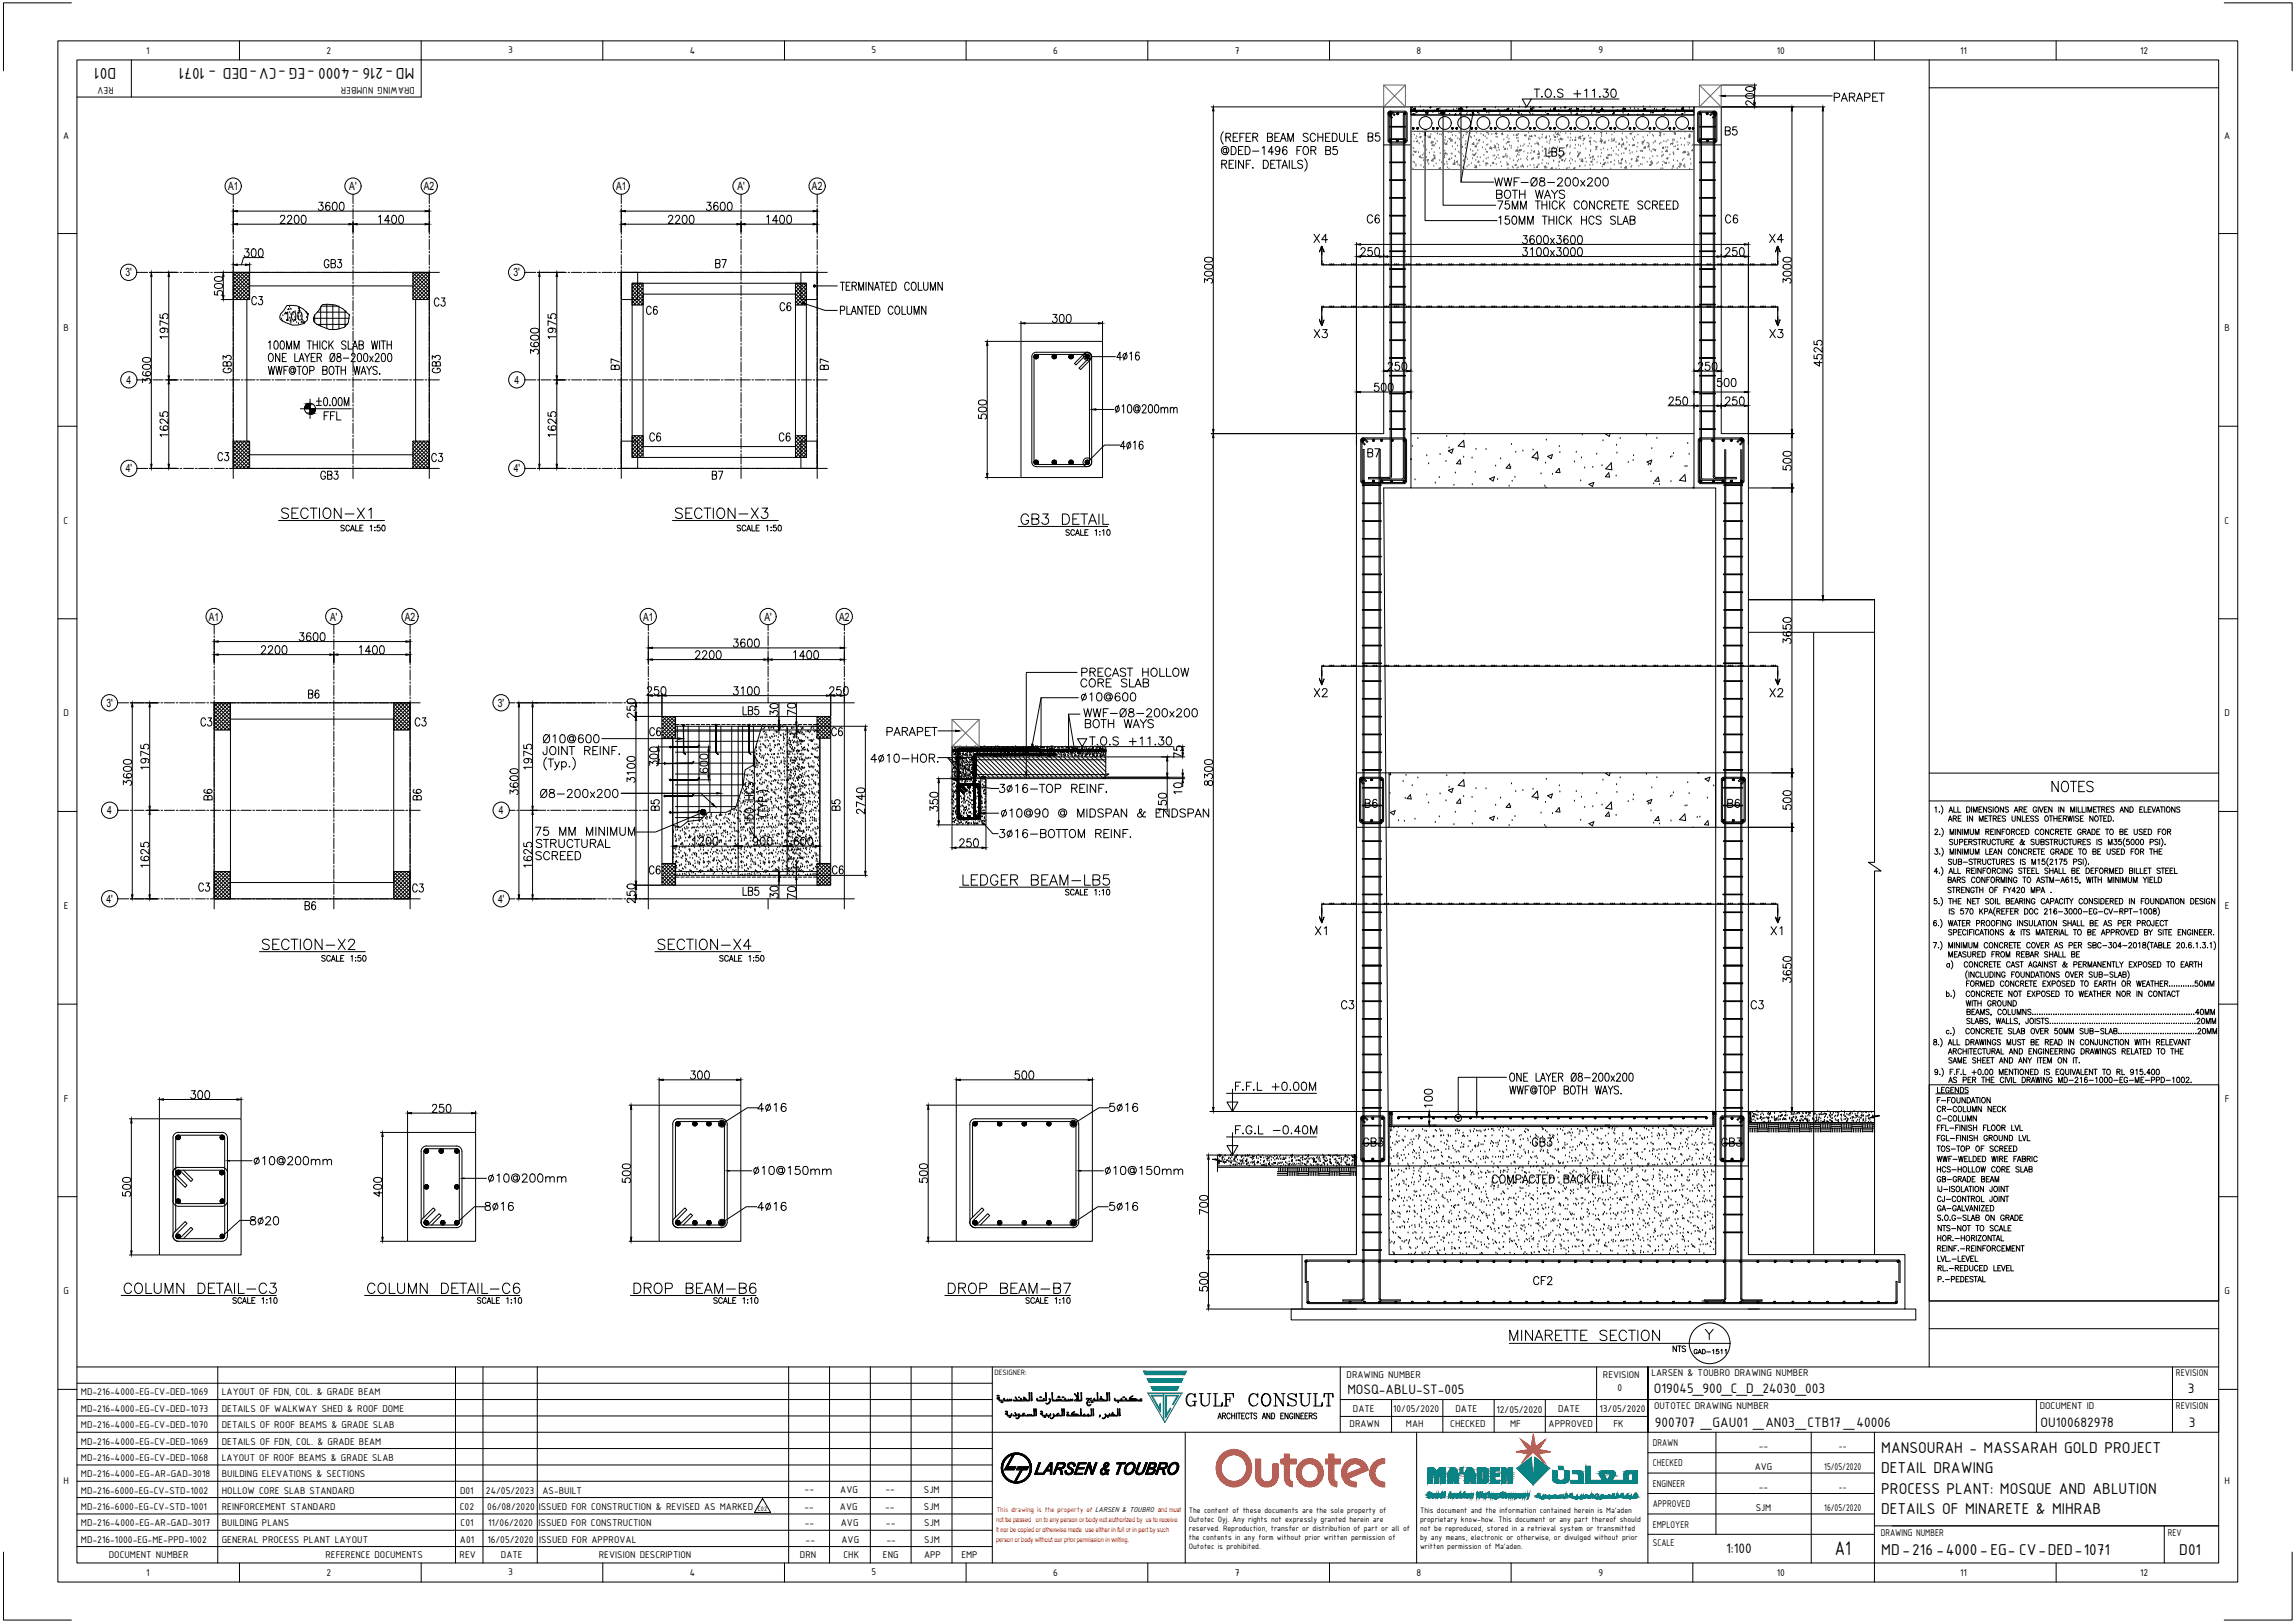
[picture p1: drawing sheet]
<svg xmlns="http://www.w3.org/2000/svg" width="841mm" height="594mm" viewBox="0 0 841 594" stroke-linecap="round" stroke-linejoin="round" font-family="sans-serif">
<defs><g id="words">
<g font-size="8.4">
<text x="101.2" y="191.9">%%USECTION-X1</text>
<text x="245.5" y="191.9">%%USECTION-X3</text>
<text x="350.7" y="326.3">%%ULEDGER BEAM-LB5</text>
<text x="94.2" y="350">%%USECTION-X2</text>
<text x="239.2" y="350">%%USECTION-X4</text>
<text x="43.4" y="475.9">%%UCOLUMN DETAIL-C3</text>
<text x="132.6" y="475.9">%%UCOLUMN DETAIL-C6</text>
<text x="230" y="475.9">%%UDROP BEAM-B6</text>
<text x="345.4" y="475.9">%%UDROP BEAM-B7</text>
</g>
<text font-size="8.4" fill="#00f" x="433.9" y="516.1">GULF CONSULT</text>
<text font-size="7.7" x="672.4" y="569.7">A1</text>
<g font-size="7.1">
<text x="751.1" y="291">NOTES</text>
<text x="552.4" y="492.1">MINARETTE SECTION</text>
</g>
<g font-size="6.6">
<text x="671.3" y="38.5">PARAPET</text>
<text x="631.5" y="50.8">B5</text>
<text x="565.5" y="58.6">LB5</text>
<text x="547.9" y="78">75MM THICK CONCRETE SCREED</text>
<text x="91.4" y="112.9">C3</text>
<text x="104.1" y="118.5">100</text>
<text x="236" y="116.4">C6</text>
<text x="306.9" y="116.4">PLANTED COLUMN</text>
<text x="86.1" y="137.9" transform="rotate(-90 86.1 137.9)">GB3</text>
<text x="228.2" y="136.5" transform="rotate(-90 228.2 136.5)">B7</text>
<text x="304.8" y="136.5" transform="rotate(-90 304.8 136.5)">B7</text>
<text x="117.8" y="155.2">FFL</text>
<text x="79" y="170">C3</text>
<text x="157.3" y="170.4">C3</text>
<text x="500.2" y="168.6">B7</text>
<text x="395.5" y="249.1">PRECAST HOLLOW</text>
<text x="395.1" y="252.9">CORE SLAB</text>
<text x="480.8" y="256.5">X2</text>
<text x="647.7" y="256.5">X2</text>
<text x="271.3" y="263.2">LB5</text>
<text x="396.2" y="263.9">WWF-Ø8-200x200</text>
<text x="198.3" y="273.4">Ø10@600</text>
<text x="318.2" y="280.5">4%%C10-HOR.</text>
<text x="197.2" y="293.5">Ø8-200x200</text>
<text x="79" y="294.2" transform="rotate(-90 79 294.2)">B6</text>
<text x="499.5" y="297">B6</text>
<text x="632.2" y="297">B6</text>
<text x="277.3" y="303.4" transform="rotate(-90 277.3 303.4)">150 HCS</text>
<text x="366.2" y="300.6">%%C10@90 @ MIDSPAN &amp; ENDSPAN</text>
<text x="195.4" y="307.3">75 MM MINIMUM</text>
<text x="237.1" y="321.4">C6</text>
<text x="304.1" y="321.4">C6</text>
<text x="72" y="327.7">C3</text>
<text x="150.3" y="328.1">C3</text>
<text x="490.7" y="370.8">C3</text>
<text x="641" y="370.8">C3</text>
<text x="451.9" y="400.8">F.F.L +0.00M</text>
<text x="451.9" y="416.6">F.G.L -0.40M</text>
<text x="92.1" y="427.9">%%C10@200mm</text>
<text x="275.2" y="431.4">%%C10@150mm</text>
<text x="404.3" y="431.4">%%C10@150mm</text>
<text x="178.2" y="434.3">%%C10@200mm</text>
<text x="546.1" y="434.6">COMPACTED BACKFILL</text>
</g>
<text font-size="6.6" fill="#636466" x="546.8" y="69.5">WWF-Ø8-200x200</text>
<g font-size="6.2">
<text x="42.6" y="25" transform="rotate(180 42.6 25)">D01</text>
<text x="151.8" y="25" transform="rotate(180 151.8 25)">MD-216 -4000 -EG -CV-DED - 1071</text>
<text x="561.3" y="36.7">T.O.S +11.30</text>
<text x="500.6" y="52.9">B5</text>
<text x="446.6" y="57.9">@DED-1496 FOR B5</text>
<text x="547.5" y="73.7">BOTH WAYS</text>
<text x="500.2" y="82.9">C6</text>
<text x="548.2" y="83.3">150MM THICK HCS SLAB</text>
<text x="631.5" y="82.9">C6</text>
<text x="480.5" y="90">X4</text>
<text x="647.7" y="90">X4</text>
<text x="117.8" y="99.1">GB3</text>
<text x="261.4" y="99.1">B7</text>
<text x="158.4" y="113.2">C3</text>
<text x="285" y="115">C6</text>
<text x="480.8" y="124.9">X3</text>
<text x="647.7" y="124.9">X3</text>
<text x="162.6" y="137.9" transform="rotate(-90 162.6 137.9)">GB3</text>
<text x="97.4" y="138.3">WWF@TOP BOTH WAYS.</text>
<text x="407.8" y="152.4">%%C10@200mm</text>
<text x="237.1" y="162.6">C6</text>
<text x="284.7" y="162.6">C6</text>
<text x="116.8" y="176.7">GB3</text>
<text x="260" y="176.7">B7</text>
<text x="112.2" y="256.8">B6</text>
<text x="395.5" y="257.9">%%C10@600</text>
<text x="72.7" y="267.1">C3</text>
<text x="151.3" y="267.1">C3</text>
<text x="396.9" y="267.8">BOTH WAYS</text>
<text x="237.1" y="270.6">C6</text>
<text x="303.7" y="270.6">C6</text>
<text x="324.2" y="270.6">PARAPET</text>
<text x="398.3" y="274.1">T.O.S +11.30</text>
<text x="198.3" y="277.6">JOINT REINF.</text>
<text x="365.5" y="291.4">3%%C16-TOP REINF.</text>
<text x="155.6" y="294.2" transform="rotate(-90 155.6 294.2)">B6</text>
<text x="242.7" y="298.1" transform="rotate(-90 242.7 298.1)">B5</text>
<text x="309" y="298.1" transform="rotate(-90 309 298.1)">B5</text>
<text x="195.8" y="311.5">STRUCTURAL</text>
<text x="365.5" y="308">3%%C16-BOTTOM REINF.</text>
<text x="195.4" y="316.1">SCREED</text>
<text x="271.3" y="329.1">LB5</text>
<text x="110.8" y="334.4">B6</text>
<text x="481.2" y="343.6">X1</text>
<text x="648.1" y="343.6">X1</text>
<text x="552.4" y="397.2">ONE LAYER Ø8-200x200</text>
<text x="552.4" y="401.8">WWF@TOP BOTH WAYS.</text>
<text x="498.8" y="420.9">GB3</text>
<text x="560.6" y="420.9">GB3</text>
<text x="630.1" y="420.9">GB3</text>
<text x="561.3" y="471.7">CF2</text>
<text x="689.4" y="532.1">MANSOURAH - MASSARAH GOLD PROJECT</text>
<text x="689.4" y="539.5">DETAIL DRAWING</text>
<text x="689.4" y="547">PROCESS PLANT: MOSQUE AND ABLUTION</text>
<text x="689.4" y="554.5">DETAILS OF MINARETE &amp; MIHRAB</text>
<text x="689.4" y="569.5">MD-216 -4000-EG- CV-DED-1071</text>
<text x="798.6" y="569.5">D01</text>
</g>
<g font-size="5.4">
<text x="493.8" y="510.6">MOSQ-ABLU-ST-005</text>
<text x="606" y="510.1">O19045_900_C_D_24030_003</text>
<text x="801.8" y="510.1">3</text>
<text x="606.4" y="522.6">900707 _GAU01 _AN03_CTB17 _40006</text>
<text x="747.7" y="522.6">OU100682978</text>
<text x="802.1" y="522.6">3</text>
<text x="632.5" y="569">1:100</text>
</g>
<g font-size="5.3">
<text x="709.1" y="408.5">CR-COLUMN NECK</text>
<text x="612.1" y="496.4">NTS</text>
</g>
<g font-size="4.9">
<text x="713.3" y="351.7">MEASURED FROM REBAR SHALL BE</text>
<text x="713.3" y="397.6">AS PER THE CIVIL DRAWING MD-216-1000-EG-ME-PPD-1002.</text>
<text x="709.1" y="411.7">C-COLUMN</text>
<text x="709.1" y="430.4">HCS-HOLLOW CORE SLAB</text>
<text x="709.4" y="451.9">NTS-NOT TO SCALE</text>
<text x="709.4" y="470.6">P.-PEDESTAL</text>
<text x="619.8" y="497.1">GAD-1511</text>
</g>
<g font-size="4.2">
<text x="83.6" y="69.7">A1</text>
<text x="128" y="69.7">A'</text>
<text x="155.4" y="69.7">A2</text>
<text x="225.8" y="69.7">A1</text>
<text x="270.2" y="69.7">A'</text>
<text x="297.6" y="69.7">A2</text>
<text x="46" y="101.2">3'</text>
<text x="188.2" y="101.2">3'</text>
<text x="46.4" y="140.6">4</text>
<text x="188.6" y="140.6">4</text>
<text x="46.1" y="173">4'</text>
<text x="188.3" y="173">4'</text>
<text x="76.5" y="227.4">A1</text>
<text x="121" y="227.3">A'</text>
<text x="148.4" y="227.4">A2</text>
<text x="235.7" y="227.4">A1</text>
<text x="280.1" y="227.3">A'</text>
<text x="307.5" y="227.4">A2</text>
<text x="39" y="258.9">3'</text>
<text x="182.5" y="258.9">3'</text>
<text x="39.3" y="298.3">4</text>
<text x="182.8" y="298.3">4</text>
<text x="39" y="330.7">4'</text>
<text x="182.5" y="330.7">4'</text>
</g>
<g font-size="3.9">
<text x="53.5" y="19.6">1</text>
<text x="119.7" y="19.7">2</text>
<text x="186.2" y="19.6">3</text>
<text x="252.8" y="19.6">4</text>
<text x="319.4" y="19.6">5</text>
<text x="386" y="19.7">6</text>
<text x="452.5" y="19.6">7</text>
<text x="519.1" y="19.6">8</text>
<text x="585.7" y="19.5">9</text>
<text x="651.2" y="19.6">10</text>
<text x="718.3" y="19.6">11</text>
<text x="784.2" y="19.7">12</text>
<text x="41.7" y="31.9" transform="rotate(180 41.7 31.9)">REV</text>
<text x="152.1" y="31.9" transform="rotate(180 152.1 31.9)">DRAWING NUMBER</text>
<text x="23.2" y="50.7">A</text>
<text x="815.1" y="50.7">A</text>
<text x="23.3" y="121.3">B</text>
<text x="815.2" y="121.3">B</text>
<text x="23.3" y="191.8">C</text>
<text x="815.2" y="191.8">C</text>
<text x="23.2" y="262.4">D</text>
<text x="815.1" y="262.4">D</text>
<text x="23.4" y="333">E</text>
<text x="815.3" y="333">E</text>
<text x="23.4" y="403.5">F</text>
<text x="815.3" y="403.5">F</text>
<text x="23.3" y="474.1">G</text>
<text x="815.2" y="474.1">G</text>
<text x="493.5" y="504.7">DRAWING NUMBER</text>
<text x="587.4" y="504.7">REVISION</text>
<text x="592.7" y="509.6">0</text>
<text x="605.2" y="504.1">LARSEN &amp; TOUBRO DRAWING NUMBER</text>
<text x="797.4" y="504.1">REVISION</text>
<text x="29.7" y="511.1">MD-216-4000-EG-CV-DED-1069</text>
<text x="81.3" y="511.1">LAYOUT OF FDN, COL. &amp; GRADE BEAM</text>
<text x="29.7" y="517.1">MD-216-4000-EG-CV-DED-1073</text>
<text x="81.3" y="517.1">DETAILS OF WALKWAY SHED &amp; ROOF DOME</text>
<text x="495.8" y="517">DATE</text>
<text x="510.5" y="517">10/05/2020</text>
<text x="533.4" y="517">DATE</text>
<text x="548.4" y="517.4">12/05/2020</text>
<text x="570.9" y="517">DATE</text>
<text x="586.1" y="517.1">13/05/2020</text>
<text x="606.1" y="516.1">OUTOTEC DRAWING NUMBER</text>
<text x="747.5" y="516.1">DOCUMENT ID</text>
<text x="797.4" y="516.1">REVISION</text>
<text x="29.7" y="523.1">MD-216-4000-EG-CV-DED-1070</text>
<text x="81.3" y="523.1">DETAILS OF ROOF BEAMS &amp; GRADE SLAB</text>
<text x="494.6" y="522.7">DRAWN</text>
<text x="515.2" y="522.5">MAH</text>
<text x="531.5" y="522.7">CHECKED</text>
<text x="553.4" y="522.5">MF</text>
<text x="567.5" y="522.7">APPROVED</text>
<text x="591.2" y="522.5">FK</text>
<text x="29.7" y="529.1">MD-216-4000-EG-CV-DED-1069</text>
<text x="81.3" y="529.1">DETAILS OF FDN, COL. &amp; GRADE BEAM</text>
<text x="605.7" y="529.6">DRAWN</text>
<text x="644.5" y="530.8">--</text>
<text x="673.9" y="530.8">--</text>
<text x="29.7" y="535">MD-216-4000-EG-CV-DED-1068</text>
<text x="81.3" y="535">LAYOUT OF ROOF BEAMS &amp; GRADE SLAB</text>
<text x="605.7" y="537.1">CHECKED</text>
<text x="643" y="538.3">AVG</text>
<text x="668.5" y="538.3">15/05/2020</text>
<text x="23.3" y="543.6">H</text>
<text x="29.7" y="541">MD-216-4000-EG-AR-GAD-3018</text>
<text x="81.3" y="541">BUILDING ELEVATIONS &amp; SECTIONS</text>
<text x="605.7" y="544.5">ENGINEER</text>
<text x="644.5" y="545.8">--</text>
<text x="673.9" y="545.8">--</text>
<text x="815.2" y="543.6">H</text>
<text x="29.7" y="547">MD-216-6000-EG-CV-STD-1002</text>
<text x="81.3" y="547">HOLLOW CORE SLAB STANDARD</text>
<text x="168.6" y="547">D01</text>
<text x="178.1" y="547.1">24/05/2023</text>
<text x="198.8" y="547.1">AS-BUILT</text>
<text x="294.9" y="546.3">--</text>
<text x="307.9" y="546.7">AVG</text>
<text x="324.5" y="546.5">--</text>
<text x="338.6" y="546.8">SJM</text>
<text x="29.7" y="553">MD-216-6000-EG-CV-STD-1001</text>
<text x="81.3" y="553">REINFORCEMENT STANDARD</text>
<text x="168.5" y="553">C02</text>
<text x="178.6" y="553">06/08/2020</text>
<text x="197.4" y="553">ISSUED FOR CONSTRUCTION &amp; REVISED AS MARKED</text>
<text x="294.8" y="553">--</text>
<text x="307.8" y="553">AVG</text>
<text x="324.4" y="553">--</text>
<text x="338.6" y="553">SJM</text>
<text x="605.7" y="552">APPROVED</text>
<text x="643.4" y="553.2">SJM</text>
<text x="668.5" y="553.2">16/05/2020</text>
<text x="29.7" y="559">MD-216-4000-EG-AR-GAD-3017</text>
<text x="81.3" y="559">BUILDING PLANS</text>
<text x="168.8" y="559">C01</text>
<text x="178.9" y="559">11/06/2020</text>
<text x="197.4" y="559">ISSUED FOR CONSTRUCTION</text>
<text x="294.9" y="559">--</text>
<text x="308.1" y="559">AVG</text>
<text x="324.7" y="559">--</text>
<text x="338.7" y="559">SJM</text>
<text x="605.7" y="559.5">EMPLOYER</text>
<text x="689.2" y="562.6">DRAWING NUMBER</text>
<text x="794.4" y="562.6">REV</text>
<text x="29.7" y="565">MD-216-1000-EG-ME-PPD-1002</text>
<text x="81.3" y="565">GENERAL PROCESS PLANT LAYOUT</text>
<text x="168.5" y="565">A01</text>
<text x="178.6" y="565">16/05/2020</text>
<text x="197.6" y="565">ISSUED FOR APPROVAL</text>
<text x="295.2" y="565">--</text>
<text x="308.4" y="565">AVG</text>
<text x="324.8" y="565">--</text>
<text x="338.7" y="565">SJM</text>
<text x="605.7" y="566.4">SCALE</text>
<text x="39.9" y="570.7">DOCUMENT NUMBER</text>
<text x="119.3" y="570.7">REFERENCE DOCUMENTS</text>
<text x="168.4" y="570.7">REV</text>
<text x="183.6" y="570.7">DATE</text>
<text x="219.5" y="570.7">REVISION DESCRIPTION</text>
<text x="293.2" y="570.7">DRN</text>
<text x="309.1" y="570.7">CHK</text>
<text x="323.6" y="570.7">ENG</text>
<text x="338.6" y="570.7">APP</text>
<text x="352.3" y="570.7">EMP</text>
<text x="53.5" y="577.1">1</text>
<text x="119.7" y="577.2">2</text>
<text x="186.2" y="577">3</text>
<text x="252.8" y="577.1">4</text>
<text x="319.4" y="577">5</text>
<text x="386" y="577.2">6</text>
<text x="452.5" y="577.1">7</text>
<text x="519.1" y="577.1">8</text>
<text x="585.7" y="577.2">9</text>
<text x="651.2" y="577.1">10</text>
<text x="718.3" y="577.1">11</text>
<text x="784.2" y="577.2">12</text>
</g>
<g font-size="3.1">
<text x="435.7" y="554">The content of these documents are the sole property of</text>
<text x="435.7" y="557.3">Outotec Oyj. Any rights not expressly granted herein are</text>
<text x="520.4" y="554">This document and the information contained herein is Ma'aden</text>
<text x="520.4" y="557.3">proprietary know-how. This document or any part thereof should</text>
<text x="435.7" y="560.6">reserved. Reproduction, transfer or distribution of part or all of</text>
<text x="435.7" y="564">the contents in any form without prior written permission of</text>
<text x="520.4" y="560.6">not be reproduced, stored in a retrieval system or transmitted</text>
<text x="520.4" y="564">by any means, electronic or otherwise, or divulged without prior</text>
<text x="435.7" y="567.3">Outotec is prohibited.</text>
<text x="520.4" y="567.3">written permission of Ma'aden.</text>
</g>
<text font-size="3" x="364.5" y="503.6">DESIGNER:</text>
<text font-size="2.8" fill="#f00" x="365.1" y="553.8">This drawing is the property of LARSEN &amp; TOUBRO and must</text>
<text font-size="2.5" x="277.7" y="553.4">C02</text>
<g font-size="2.5" fill="#f00">
<text x="365" y="557.4">not be passed on to any person or body not authorized by us to receive</text>
<text x="365" y="561">it nor be copied or otherwise made use either in full or in part by such</text>
<text x="365" y="564.6">person or body without our prior permission in writing.</text>
</g>
</g></defs>
<!-- layer: $0$ST-HATCH -->
<g fill="none" stroke="#000" stroke-width=".37">
<path d="M85.5 99.9l6 6M85.6 99.8l-.1 .1M86.6 99.8l4.9 4.8-5.1 5.1M87 99.8l-1.5 1.4M88 99.8l3.5 3.4M88.3 99.8l-2.8 2.8M89.3 99.8l2.2 2.1M89.7 99.8l-4.2 4.1M90.7 99.8l.8 .8-6 6 3.1 3.1M91 99.8l-5.5 5.5M151.3 99.9l6 6M151.5 99.8l-.2 .1"/>
<path d="M152.4 99.8l4.9 4.8M152.8 99.8l-1.5 1.4M153.8 99.8l3.5 3.4M154.1 99.8l-2.8 2.8M155.2 99.8l2.1 2.1M155.5 99.8l-4.2 4.1M156.5 99.8l.8 .8-6 6 3.1 3.1M156.8 99.8l-5.5 5.5M85.5 101.3l6 6M85.5 102.6l6 6M85.5 104l5.7 5.7M85.5 105.3l4.4 4.4"/>
<path d="M85.5 108l1.7 1.7M91.5 106l-3.7 3.7M91.5 103.3l-6 6 .4 .4M91.5 102l-6 5.9M151.3 101.3l6 6M151.3 102.6l6 6M151.3 104l5.8 5.7M151.3 105.3l4.4 4.4M151.3 108l1.7 1.7M157.3 106l-3.7 3.7M157.3 103.3l-6 6 .4 .4M157.3 102l-6 5.9"/>
<path d="M157.3 104.7l-5.1 5M157.3 107.3l-2.4 2.4M231.6 104.9l4.1 4M231.6 106.3l4.1 4M231.6 107.6l4.1 4M231.6 109l2.8 2.7M231.6 110.3l1.5 1.4M231.6 111.7h.1M231.8 103.7l3.9 3.9M232.2 103.7l-.6 .5M233.2 103.7l2.5 2.5M233.5 103.7l-1.9 1.9"/>
<path d="M234.5 103.7l1.2 1.2M234.8 103.7l-3.2 3.2M235.7 104.3l-4.1 4M235.7 105.6l-4.1 4M235.7 107l-4.1 3.9M235.7 109.6l-2.1 2.1M235.7 108.3l-3.5 3.4M291.5 104.9l4 4M291.5 106.3l4 4M291.5 107.6l4 4M291.5 109l2.8 2.7M291.7 103.7l3.8 3.9"/>
<path d="M292 103.7l-.5 .5M293 103.7l2.5 2.5M293.3 103.7l-1.8 1.9M294.3 103.7l1.2 1.2M294.7 103.7l-3.2 3.2M295.5 108.3l-3.4 3.4M295.5 111l-.7 .7M295.5 104.3l-4 4M295.5 105.6l-4 4M295.5 107l-4 3.9M295.5 109.6l-2.1 2.1M232.5 159.6l3.2 3.2"/>
<path d="M232.8 159.6l-1.2 1.2M233.8 159.6l1.9 1.8M234.2 159.6l-2.6 2.5M235.5 159.6l-3.9 3.8M292.3 159.6l3.2 3.2M293.7 159.6l1.8 1.8M294 159.6l-2.5 2.5M295 159.6l.5 .5M295.4 159.6l-3.9 3.8M85.5 163.1l6 6M85.5 164.4l6 6M85.5 168.5l3.1 3.1"/>
<path d="M85.6 161.6l-.1 .1 6 6M86.7 161.6l4.8 4.8M86.9 161.6l-1.4 1.4M88 161.6l3.5 3.4M88.3 161.6l-2.8 2.8M89.4 161.6l2.1 2.1M89.6 161.6l-4.1 4.2 5.8 5.8M90.7 161.6l.8 .7M91 161.6l-5.5 5.5 4.4 4.5M91.5 170.5l-1.1 1.1M91.5 162.4l-6 6M91.5 163.8l-6 5.9"/>
<path d="M91.5 165.1l-6 6M91.5 166.4l-5.1 5.2M91.5 169.1l-2.5 2.5M91.5 167.8l-3.8 3.8M151.3 163.1l6 6M151.3 164.4l6 6M151.4 161.6l-.1 .1 6 6M152.5 161.6l4.8 4.8M152.7 161.6l-1.4 1.4M153.8 161.6l3.5 3.4M154.1 161.6l-2.8 2.8M155.2 161.6l2.1 2.1"/>
<path d="M155.4 161.6l-4.1 4.2 5.8 5.8M156.5 161.6l.8 .7M156.8 161.6l-5.5 5.5 4.4 4.5M157.3 167.8l-3.8 3.8M157.3 165.1l-6 6 .4 .5M157.3 162.4l-6 6 3.1 3.2M157.3 163.8l-6 6 1.8 1.8M157.3 166.4l-5.1 5.2M157.3 169.1l-2.4 2.5M231.6 160.1l4.1 4M231.6 161.4l4.1 4.1M231.6 162.8l4.1 4"/>
<path d="M231.6 164.2l3.5 3.3M231.6 165.5l2.1 2M231.6 166.8l.8 .7M235.6 167.5h.1M235.7 164.8l-2.8 2.7M235.7 160.8l-4.1 4M235.7 162.2l-4.1 3.9M235.7 163.5l-4.1 4M235.7 166.2l-1.4 1.3M291.5 164.2l3.4 3.3M291.5 160.1l4 4M291.5 161.4l4 4.1"/>
<path d="M291.5 162.8l4 4M291.5 165.5l2.1 2M291.5 166.8l.7 .7M295.4 167.5h.1M295.5 166.2l-1.4 1.3M295.5 164.8l-2.7 2.7M295.5 160.8l-4 4M295.5 162.2l-4 3.9M295.5 163.5l-4 4M78.5 257.6l6 6M78.6 257.4l-.1 .1M79.6 257.4l4.9 4.8"/>
<path d="M80 257.4l-1.5 1.5 6 6.1-2.4 2.4M80.9 257.4l3.6 3.5M81.3 257.4l-2.8 2.9 6 6M82.3 257.4l2.2 2.2M82.6 257.4l-4.1 4.2M83.7 257.4l.8 .8-6 6.1 3 3.1M84 257.4l-5.5 5.6 4.4 4.4M84.5 259.6l-6 6M144.3 257.6l6 6M144.4 257.4l-.1 .1M145.5 257.4l4.8 4.8M145.8 257.4l-1.5 1.5 6 6.1-2.4 2.4"/>
<path d="M146.8 257.4l3.5 3.5M147.1 257.4l-2.8 2.9 6 6M148.1 257.4l2.2 2.2M148.5 257.4l-4.2 4.2 5.7 5.8M149.5 257.4l.8 .8-6 6.1 3.1 3.1M149.8 257.4l-5.5 5.6 4.4 4.4M150.3 259.6l-6 6M78.5 261.6l5.7 5.8M84.5 261l-6 5.9M84.5 262.3l-5.1 5.1M84.5 263.6l-3.8 3.8M84.5 266.3l-1.1 1.1"/>
<path d="M144.3 265.7l1.7 1.7M144.3 267l.4 .4M150.3 263.7l-3.7 3.7M150.3 261l-6 5.9M150.3 262.3l-5.1 5.1M242.6 263.6l5 5-1.8 1.8M242.6 265l5 4.9M242.6 266.3l4.1 4.1M242.7 262.4l4.9 4.8M243.1 262.4l-.5 .5M244.1 262.4l3.5 3.5M244.4 262.4l-1.8 1.8"/>
<path d="M245.4 262.4l2.2 2.1M245.7 262.4l-3.1 3.2M246.8 262.4l.8 .8M247.1 262.4l-4.5 4.5M247.6 267.3l-3.1 3.1M247.6 266l-4.4 4.4M247.6 270l-.4 .4M247.6 263.3l-5 5M247.6 264.6l-5 5M299.4 263.6l5 5M299.4 265l5 4.9M299.4 266.3l4.1 4.1"/>
<path d="M299.4 267.6l2.8 2.8M299.4 269l1.4 1.4M299.4 270.3l.1 .1M299.6 262.4l4.8 4.8M299.9 262.4l-.5 .5M300.9 262.4l3.5 3.5M301.2 262.4l-1.8 1.8M302.3 262.4l2.1 2.1M302.6 262.4l-3.2 3.2M303.6 262.4l.8 .8M304 262.4l-4.6 4.5M304.4 263.3l-5 5"/>
<path d="M304.4 264.6l-5 5M304.4 267.3l-3.1 3.1M304.4 266l-4.4 4.4M78.6 319.2l5.9 6.2-3.8 3.8M79.7 319.2l4.8 4.8M79.9 319.2l-1.4 1.5 6 6M81 319.2l3.5 3.5M81.2 319.2l-2.7 2.8M82.3 319.2l2.2 2.1M82.6 319.2l-4.1 4.2 5.7 5.8M83.7 319.2l.8 .8M83.9 319.2l-5.4 5.5"/>
<path d="M144.4 319.2l-.1 .2 6 6M145.5 319.2l4.8 4.8M145.8 319.2l-1.5 1.5 6 6M146.8 319.2l3.5 3.5M147.1 319.2l-2.8 2.8M148.2 319.2l2.1 2.1M148.4 319.2l-4.1 4.2 5.8 5.8M149.5 319.2l.8 .8M149.8 319.2l-5.5 5.5M242.6 317.3l5 5M242.6 318.7l5 5-.5 .5M242.9 316.3l4.7 4.7"/>
<path d="M244.2 316.3l3.4 3.3-4.6 4.6M245.5 316.3l2.1 2M245.6 316.3l-3 3M246.9 316.3l.7 .6M247 316.3l-4.4 4.4M247.6 317l-5 5M247.6 318.3l-5 5M299.4 317.3l5 5M299.4 318.7l5 5-.5 .5M299.7 316.3l4.7 4.7M299.8 316.3l-.4 .3M301 316.3l3.4 3.3-4.5 4.6"/>
<path d="M301.2 316.3l-1.8 1.7M302.5 316.3l-3.1 3M303.8 316.3l-4.4 4.4M304.4 317l-5 5M304.4 318.3l-5 5M78.5 322.1l6 6M78.5 324.8l4.4 4.4M78.5 326.1l3.1 3.1M84.5 320.1l-6 6M84.5 321.4l-6 6M84.5 322.8l-6 5.9M84.5 328.2l-1.1 1"/>
<path d="M84.5 326.8l-2.5 2.4M84.5 324.1l-5.2 5.1M144.3 322.1l6 6M144.3 324.8l4.4 4.4M144.3 326.1l3.1 3.1M144.3 327.5l1.8 1.7M144.3 328.8l.4 .4M150.3 326.8l-2.4 2.4M150.3 325.4l-3.8 3.8M150.3 320.1l-6 6M150.3 321.4l-6 6M150.3 322.8l-6 5.9"/>
<path d="M150.3 324.1l-5.1 5.1M242.6 320l4.2 4.2M242.6 321.3l2.8 2.9M242.6 322.7l1.5 1.5M242.6 324l.2 .2M247.6 322.4l-1.9 1.8M247.6 321l-3.2 3.2M299.4 322.7l1.5 1.5M299.4 320l4.3 4.2M299.4 321.3l2.9 2.9M299.4 324l.2 .2M304.4 322.4l-1.8 1.8"/>
<path d="M304.4 321l-3.2 3.2"/>
</g>
<!-- layer: $0$ST-COLUMN -->
<g fill="none" stroke="#000" stroke-width=".37">
<path d="M85.5 99.8h6v9.9h-6zM151.3 99.8h6v9.9h-6zM227.7 99.8h6v9.9h-6zM293.5 99.8h6v9.9h-6zM231.6 103.7h63.9v63.8h-4v-7.9h4v7.9h-63.9zM231.6 103.7h4.1v8h-4.1zM291.5 103.7h4v8h-4zM231.6 159.6h4.1v7.9h-4.1zM85.5 161.6h6v10h-6zM151.3 161.6h6v10h-6zM227.7 161.6h6v10h-6zM293.5 161.6h6v10h-6z"/>
<path d="M78.5 257.4h6v10h-6zM144.3 257.4h6v10h-6zM237.6 257.4h71.8v71.8h-71.8zM242.6 262.4h5v8h-5zM299.4 262.4h5v8h-5zM78.5 319.2h6v10h-6zM144.3 319.2h6v10h-6zM242.6 316.3h5v7.9h-5zM299.4 316.3h5v7.9h-5z"/>
</g>
<!-- layer: ST-HATCH -->
<g fill="none" stroke="#000" stroke-width=".37">
<path d="M114.9 116.6h13.1M115.3 115.4v2.8M116.1 118.8h11.2M116.3 114.3h10.7M117.5 112.3v7.1M117.6 112.1h6.5M119.8 111.4v9M122 111.5v9.3M124.2 112.2v8.4M126.4 113.7v6M517.1 158.8h103.7M530.2 159.9h.1"/>
<path d="M536.5 159h.1M579.8 159.3h.1M589 158.8l-.6 .2 1.3 .8 .3-1M603.3 159.4h.1M517.1 178.7h103.7M517.1 167.8v.5M517.5 163.5h.1M518.5 175.8h.1M519.6 160.6h.1M522.9 166.9h.1M523.5 169.9h.1M526 176.9h.1"/>
<path d="M527.4 174.9h.1M527.7 166.5h.1M529.9 169h.1M530.8 165.1l1.7-.6-.5 1.5zM531 164.1h.1M532.8 177.7h.1M533.3 173.3h.1M535 168.4l.3 1.6-1.5-.2zM536.4 161.3l.2 2.4-2.2-.3zM536.4 167.5h.1M539.5 167.8h.1M539.5 177.5h.1"/>
<path d="M540.6 173h.1M540.9 164.6h.1M544.6 164.6h.1M545.9 175.3l1.8-.6-.5 1.5zM548.1 170.7h.1M548.8 175.6h.1M549.9 168h.1M553 178.1h.1M553.2 170l.3 1.6-1.6-.2zM553.6 171.2h.1M553.9 162.8h.1M554.1 176.3h.1"/>
<path d="M555.2 174.8h.1M555.5 165.6h.1M558.1 165.2h.1M561.8 164.8h.1M562.9 168.2h.1M563.4 165.5l.3 2.4-2.3-.4zM563.4 168.6h.1M564.7 173.6h.1M566.1 178h.1M566.4 169.6h.1M566.5 178.7h.1M566.7 161.2h.1"/>
<path d="M567.1 167.2l1.8-.7-.5 1.5-1.2-.8M568.9 173.7h.1M571.3 171.6l-1.2 1.4 1.5 .1M571.4 171.6l.3 1.5M571.4 163.6h.1M571.6 165.8h.1M577 169.2h.1M577.6 165.6h.1M579.2 176.1h.1M579.5 167.7h.1M580.7 171.4h.1M582.3 177.4l1.8-.7-.5 1.5z"/>
<path d="M583.7 171.2h.1M585.1 166.4h.1M587.1 170.6h.1M587.4 161.4h.1M589.5 173.1l.3 1.6-1.5-.1zM590.4 169.7l.3 2.4-2.3-.4zM590.5 169.7h.1M592.2 174.4h.1M592.4 163.1h.1M592.5 165.9h.1M593.7 160.6h.1M596.7 169.4h.1"/>
<path d="M598.5 168.6h.1M598.6 166.9h.1M603.5 169.2l1.8-.7-.5 1.5zM604 170.3h.1M605 172.7h.1M605.3 164.3h.1M606 177.2h.1M607.2 160.6h.1M607.7 174.7l.3 1.6-1.5-.1zM608.2 177.5h.1M612.2 167.5h.1M612.4 176.4h.1"/>
<path d="M612.7 167.2h.1M613.2 166.1h.1M617.4 173.8l.3 2.5-2.2-.4zM617.5 170.9h.1M618.2 170.8h.1M618.5 162.4h.1M619 166.4h.1M620.5 178.7h.1M247.5 279.5h29.1M247.5 275.5h29.1M247.5 271.5h30M247.5 267.8h31.1"/>
<path d="M248.2 265.9v36.8M252.2 265.9v34.9M256.2 265.9v34.5M260.1 265.9v31.6M264.2 265.9v31.6M268.1 265.9v30.6M272.1 265.9v22.3M276.1 265.9v14.3M279.4 265.5l-2.8 9.1v5.3l-3.5 2.1-.8 5.7-2.7 8.1-3.5 1.7h-6.6l-2.8 2.8-4.6 .5-2.8 2.3-2.8-.9M357.8 278.3l6.4 6.4M357.8 279.9l4.8 4.8M358.4 277.2l7.5 7.5"/>
<path d="M360 277.2l7.5 7.5M361.7 277.2l7.5 7.5M363.4 277.2l7.4 7.5M365 277.2l7.5 7.5M366.7 277.2l7.4 7.5M368.3 277.2l7.5 7.5M370 277.2l7.4 7.5M371.6 277.2l7.5 7.5M373.3 277.2l7.4 7.5M374.9 277.2l7.5 7.5M376.6 277.2l7.4 7.5M378.2 277.2l7.5 7.5"/>
<path d="M379.9 277.2l7.5 7.5M381.6 277.2l7.4 7.5M383.2 277.2l7.5 7.5M384.9 277.2l7.4 7.5M386.5 277.2l7.5 7.5M388.2 277.2l7.4 7.5M389.8 277.2l7.5 7.5M391.5 277.2l7.4 7.5M393.1 277.2l7.5 7.5M394.8 277.2l7.5 7.5M396.4 277.2l7.5 7.5M398.1 277.2l7.1 7.1"/>
<path d="M399.7 277.2l5.5 5.5M401.4 277.2l3.8 3.8M403 277.2l2.2 2.2M404.7 277.2l.5 .5M247.5 295.4h22.2M247.5 291.5h23.6M247.5 287.5h24.8M247.5 283.5h25.4M247.5 299.5h10.1M357.8 281.6l3.1 3.1M357.8 283.2l1.5 1.5M406 283.5l.1 .2"/>
<path d="M509.1 283.1h119.6M509.4 290.6h.1M509.5 297.6l1.8-.7-.5 1.5zM509.5 283.1l.1 .7-.5-.1M514.2 286.2h.1M514.9 292.4h.1M515.2 284h.1M516.8 291.1l.3 1.5-1.5-.1zM517.5 287.8h.1M519.6 284.9h.1M522.9 291.2h.1M523.5 294.1h.1"/>
<path d="M527.4 299.2h.1M527.7 290.8h.1M529.9 293.3h.1M530.2 284.1h.1M530.8 289.4l1.7-.7-.5 1.6zM531 288.4h.1M533.3 297.5h.1M535 292.6l.3 1.6-1.5-.1zM536.4 285.6l.2 2.4-2.2-.4zM536.4 291.7h.1M536.5 283.3h.1M539.5 292h.1"/>
<path d="M540.6 297.3h.1M540.9 288.9h.1M544.6 288.9h.1M545.9 299.6l1.8-.7-.5 1.6zM548.1 295h.1M548.8 299.9h.1M549.9 292.3h.1M553.2 294.2l.3 1.6-1.6-.1zM553.6 295.5h.1M553.9 287.1h.1M555.2 299.1h.1M555.5 289.9h.1"/>
<path d="M558.1 289.5h.1M561.8 289.1h.1M562.9 292.4h.1M563.4 289.8l.3 2.4-2.3-.4zM563.4 292.9h.1M564.7 297.8h.1M566.4 293.9h.1M566.7 285.4h.1M567.1 291.5l1.8-.7-.5 1.5-1.2-.8M568.9 298h.1M571.3 295.8l-1.2 1.5 1.5 .1M571.4 295.8l.3 1.6"/>
<path d="M571.4 287.8h.1M571.6 290.1h.1M577 293.4h.1M577.6 289.9h.1M579.5 292h.1M579.8 283.5h.1M580.7 295.7h.1M583.7 295.5h.1M585.1 290.6h.1M587.1 294.9h.1M587.4 285.7h.1M589 283.1l-.6 .2 1.3 .8 .3-1"/>
<path d="M589.5 297.4l.3 1.6-1.5-.1zM590.4 293.9l.3 2.5-2.3-.4zM590.5 294h.1M592.2 298.6h.1M592.4 287.4h.1M592.5 290.2h.1M593.7 284.9h.1M596.7 293.6h.1M598.5 292.9h.1M598.6 291.2h.1M603.3 283.6h.1M603.5 293.5l1.8-.7-.5 1.5z"/>
<path d="M604 294.6h.1M605 297h.1M605.3 288.6h.1M607.2 284.8h.1M607.7 299l.3 1.6-1.5-.1zM612.2 291.8h.1M612.7 291.5h.1M613.2 290.4h.1M617.4 298.1l.3 2.5-2.2-.4zM617.5 295.2h.1M618.2 295.1h.1M618.5 286.7h.1"/>
<path d="M619 290.7h.1M622 299.4h.1M622 283.1h.6M622.6 283.1h.1M622.9 299.3h.1M624.8 285.3l1.8-.7-.5 1.6zM625.7 292.3h.1M628 287.9h.1M628.6 289.4h.1M509.1 303h119.6M512.5 300.6h.1M514.6 300.8h.1"/>
<path d="M518.5 300h.1M526 301.2h.1M532.8 302h.1M539.5 301.8h.1M553 302.4h.1M554.1 300.6h.1M566.1 302.3h.1M566.5 302.9h.1M579.2 300.4h.1M582.3 301.7l1.8-.7-.5 1.5zM606 301.5h.1M608.2 301.8h.1"/>
<path d="M612.4 300.7h.1M626.2 302.2l-.3-1.6-1.3 1.4 1.6 .2M509.1 407.1h119.6M509.4 412.6h.1M509.8 413.2h.1M510.3 418.8h.1M510.8 413.1h.1M511.2 419.3h.1M511.6 418.2h.1M511.8 415.7h.1M512 414.6h.1M512.1 418.6h.1"/>
<path d="M512.4 412.9h.1M512.7 416.2h.1M512.7 418.1h.1M513.8 417.6h.1M514.2 417.9h.1M514.3 417.9h.1M514.9 416.5h.1M515 413.7h.1M515.9 414.3h.1M516 419.6h.1M516.7 418.8h.1M517.1 417.5h.1"/>
<path d="M517.4 414.5h.1M517.5 419.3h.1M517.6 418.4h.1M517.9 414h.1M518.1 417.4h.1M519 416.2h.1M519.8 417.2h.1M519.9 415.8h.1M520 416.5h.1M520.3 416.2h.1M521.3 413.7h.1M522.1 417.8h.1"/>
<path d="M522.2 414.3h.1M522.5 416.8h.1M522.8 414.4h.1M522.9 418.3h.1M523 418.8h.1M523.6 416.7h.1M523.8 419.3h.1M524.1 419.6h.1M524.5 419.9h.1M525.2 416.5h.1M525.3 416.2h.1M525.5 416.3h.1"/>
<path d="M526 414h.1M526.4 414.4h.1M527.6 413.7h.1M527.9 414.4h.1M528 416.1h.1M528.1 418.3h.1M528.2 416h.1M528.5 414.3h.1M529 416h.1M529.3 418.8h.1M530.1 419.3h.1M530.2 417.8h.1"/>
<path d="M530.5 418.2h.1M530.7 415.7h.1M530.8 416.2h.1M531.6 416.2h.1M532.3 419.8h.1M533.4 414.2h.1M533.4 415.4h.1M533.5 418.1h.1M534 413.7h.1M534.2 414.2h.1M534.5 415.2h.1M534.8 414.2h.1"/>
<path d="M535.6 418.7h.1M536 416.2h.1M536.2 415h.1M536.3 416h.1M536.4 419.3h.1M536.6 416.4h.1M537.9 416.2h.1M538.4 418h.1M538.7 414.1h.1M538.9 418.1h.1M538.9 414.6h.1M540 414.5h.1"/>
<path d="M540.3 413.7h.1M540.4 419.8h.1M540.8 419.7h.1M541.1 414.2h.1M541.4 416h.1M541.6 420h.1M541.6 414.3h.1M541.8 419.5h.1M541.9 418.7h.1M542.3 414.3h.1M542.7 414.6h.1M542.8 419.3h.1"/>
<path d="M543.5 419.3h.1M543.9 414.2h.1M544 418.1h.1M544.2 416.2h.1M544.4 413.9h.1M544.5 416.2h.1M545.4 413.8h.1M546.2 419h.1M546.5 418.1h.1M546.6 413.7h.1M546.8 416h.1M546.9 418.4h.1"/>
<path d="M546.9 419.9h.1M547.1 413.6h.1M547.3 418.8h.1M547.4 414.2h.1M548.2 418.7h.1M548.8 412.8h.1M548.9 418.6h.1M549.1 419.3h.1M549.4 414h.1M549.5 417.9h.1M549.8 413.2h.1M550.5 416.2h.1"/>
<path d="M550.6 414.5h.1M550.9 413.1h.1M551.7 418.2h.1M551.9 416h.1M552.1 419.9h.1M552.5 412.9h.1M552.6 416.3h.1M552.7 418.1h.1M552.9 413.7h.1M553 416.6h.1M553.8 414.2h.1M554.4 417.9h.1"/>
<path d="M554.5 418.7h.1M554.7 413.9h.1M554.7 418.3h.1M554.8 417.8h.1M555.4 419.3h.1M556.7 412.7h.1M556.8 416.2h.1M557.1 417.5h.1M557.4 415.8h.1M557.5 419.7h.1M558.2 417.4h.1M559.2 413.6h.1"/>
<path d="M564.8 412.7h.1M565.1 413.1h.1M565.3 413.8h.1M565.5 413.6h.1M570.7 413.7h.1M571.8 413.6h.1M572.7 414.2h.1M573 412.9h.1M573.4 415.6h.1M573.4 418.7h.1M573.5 415.4h.1M573.5 419.5h.1"/>
<path d="M574.3 419.3h.1M574.5 415.2h.1M575 414.8h.1M575.4 415.1h.1M575.7 416.1h.1M575.8 413.7h.1M575.9 417.6h.1M576.2 415h.1M577.2 416.7h.1M578.1 420h.1M578.1 413.6h.1M578.7 415.5h.1"/>
<path d="M578.8 419.4h.1M579 414.6h.1M579 414.1h.1M579.2 418.6h.1M579.5 418.9h.1M579.8 418.7h.1M580 414.5h.1M580.6 419.2h.1M580.8 419.6h.1M581.1 413h.1M581.3 413.5h.1M581.4 417.4h.1"/>
<path d="M581.5 413.3h.1M581.7 414.3h.1M581.9 419.5h.1M582.1 416.1h.1M583.3 414.9h.1M583.5 419.3h.1M583.9 415.5h.1M584 419.4h.1M584.4 413.9h.1M584.5 413.6h.1M585.3 416.8h.1M585.3 414.1h.1"/>
<path d="M585.5 413.8h.1M585.6 417.1h.1M586.1 418.7h.1M586.3 418.9h.1M586.6 413.4h.1M586.7 417.4h.1M587 419.2h.1M587.1 413.5h.1M587.3 418.8h.1M587.4 418.7h.1M588.4 416.1h.1M589 418.6h.1"/>
<path d="M589.4 415.3h.1M589.4 413.2h.1M589.5 419.3h.1M589.9 413.2h.1M590.8 413.6h.1M590.9 413.1h.1M591.4 415h.1M591.6 414.1h.1M591.7 418.2h.1M591.7 415.4h.1M591.8 413.5h.1M591.9 417.4h.1"/>
<path d="M592.4 418.7h.1M592.6 412.8h.1M592.8 418.1h.1M593.3 419.2h.1M593.5 417h.1M594.4 417.9h.1M594.7 415.3h.1M594.7 416.1h.1M594.8 419.2h.1M595.5 418.8h.1M595.9 419.2h.1M597.1 413.6h.1"/>
<path d="M597.2 417.5h.1M597.3 413.2h.1M597.4 417.2h.1M597.5 413.2h.1M597.8 413.6h.1M597.9 414.1h.1M598.3 417.4h.1M598.7 418.7h.1M599.6 419.2h.1M599.6 415.2h.1M599.8 415.3h.1M599.9 417.1h.1"/>
<path d="M599.9 419.2h.1M601 416.1h.1M601.6 417.1h.1M602 417.4h.1M602.6 413.2h.1M602.7 416.8h.1M602.7 417.1h.1M603.4 413.6h.1M603.7 416.6h.1M603.8 419h.1M604.2 414.1h.1M605 418.6h.1"/>
<path d="M605.3 415.1h.1M605.4 416.4h.1M605.5 419h.1M605.7 413.4h.1M605.9 419.2h.1M607.3 416.1h.1M607.7 415.3h.1M607.7 413.2h.1M607.9 417.1h.1M608.1 415.6h.1M608.1 416h.1M609.2 415.9h.1"/>
<path d="M609.7 413.5h.1M609.9 417.2h.1M610.5 414.1h.1M610.6 415h.1M610.7 418.9h.1M610.8 415.7h.1M611.3 418.6h.1M611.8 419.1h.1M612.2 419.2h.1M612.2 419.4h.1M613.2 413h.1M613.4 416.9h.1"/>
<path d="M613.5 415.3h.1M613.6 416h.1M613.8 413.5h.1M614.2 413.8h.1M614.6 415.2h.1M615.8 415.1h.1M615.9 419h.1M615.9 415.4h.1M616 413.5h.1M616.2 415h.1M616.8 414.1h.1M617.6 418.6h.1"/>
<path d="M617.9 417.3h.1M618.1 420h.1M618.3 417.6h.1M618.5 419.2h.1M618.5 412.9h.1M618.7 416.8h.1M619 414.6h.1M619.9 416h.1M620.1 414.5h.1M620.1 419.3h.1M620.9 419.6h.1M621.3 414.9h.1"/>
<path d="M621.4 418.7h.1M621.7 414.3h.1M621.9 419.5h.1M622 413.7h.1M622.3 413.5h.1M623.1 414.1h.1M623.6 419.3h.1M623.7 413h.1M623.8 416.9h.1M624 418.6h.1M624 415.5h.1M624.4 415.9h.1"/>
<path d="M624.5 413.9h.1M624.8 419.1h.1M625.5 413.8h.1M626.2 417.5h.1M626.2 416h.1M626.3 418.9h.1M626.6 414.8h.1M626.7 418.7h.1M627.2 413.5h.1M627.4 418.7h.1M628.6 413.5h.1M640.7 413.2h46.2v1.4"/>
<path d="M640.7 412.6h3.4M640.7 411.9h3.4M640.9 413.2v1.4M641.6 410.8l.3-.1-.1 .3zM641.6 413.2v1.4M641.7 410.3h.1M641.7 409.7h.1M642.1 410.3h.1M642.1 409h.1M642.2 407.6h.1M642.2 413.2v1.4M642.3 409l.2-.2z"/>
<path d="M642.6 408l.2-.2-.1 .3zM642.7 410.2h.1M642.7 408.7h.1M642.9 413.2v1.4M643 409.2h.1M643.2 410.7h.1M643.4 408.3h.1M643.5 413.2v1.4M643.7 408.5h.1M643.8 407.1h.1M643.8 407.2h.1M643.8 409.8h.1"/>
<path d="M644.1 410h.1M644.1 411.7v2.9M644.1 414.5h3.9M644.1 413.8h3.9M644.2 408.6h.1M644.2 407.3h.1M644.6 407.1h-.3M644.8 411.7v1.5M644.9 409.6l.3-.2v.3zM645.2 409.3h.1M645.2 408.4h.1M645.4 409v.2h-.2z"/>
<path d="M645.4 411.7v1.5M645.5 410.3h.1M645.7 407.9h.1M645.9 407.3h.1M646 409.9h.1M646 411.7v1.5M646.1 411h.1M646.2 409.7h.1M646.3 408.4h.1M646.7 411h.1M646.7 411.7v1.5M646.7 409.6h.1"/>
<path d="M647.3 409.4h.1M647.3 411.7v1.5M647.4 411.1h.2M647.7 409.5h.1M647.8 408h.1M647.9 409.9h.1M648 411.7v2.9M648 412.6h3.8M648 411.9h3.8M648 407.4h.1M648 407.5h.1M648.1 409.9h.1"/>
<path d="M648.2 410.8h.1M648.2 409.4h.1M648.2 409.2l-.2 .3zM648.3 408.1h.1M648.3 408.2h.3zM648.6 413.2v1.4M648.8 407.9h.1M648.8 410.7h.1M648.8 407.5v.4l-.3-.1zM649.2 409.3h.1M649.3 413.2v1.4M649.4 409.5h.1"/>
<path d="M649.9 413.2v1.4M650.2 407.4h.1M650.2 409.5h.1M650.2 410.4h.1M650.2 410h.1M650.3 409.1h.1M650.3 407.7h.1M650.3 407.8h.1M650.5 413.2v1.4M650.7 409.9l.3-.1zM650.7 410.5h.1M651.1 409.5v.2h-.2z"/>
<path d="M651.1 410.3h.1M651.2 413.2v1.4M651.6 409.6h.1M651.7 410.4h.1M651.8 408.9h.1M651.8 411.7v2.9M651.8 414.5h3.8M651.8 413.8h3.8M652.3 410.2h.1M652.3 408.8h.1M652.3 407.5h.1M652.4 407.5h.1"/>
<path d="M652.4 410.1h.1M652.4 411.7v1.5M652.5 409.1h.1M652.7 408.8h.1M652.7 408.5l.4-.3v.3zM652.8 407.4h.1M653.1 411.7v1.5M653.2 410.2h.1M653.5 409.9h.1M653.7 409.7h.1M653.7 411.7v1.5M653.8 407.2h.1"/>
<path d="M653.9 409.7l-.1 .3zM654 408.6l.3-.1-.1 .2zM654.3 408.6h.1M654.3 409.9h.1M654.3 411.7v1.5M654.4 407.3h.1M654.4 407.7h.1M654.5 410.2h.1M654.9 408.7h.1M655 411.7v1.5M655.6 411.7v2.9M655.6 412.6h3.9"/>
<path d="M655.6 411.9h3.9M655.7 409.9h.1M655.8 409.8h.1M655.8 409.5h.1M656.1 407.1h.2M656.3 413.2v1.4M656.3 411h.1M656.4 409.6h.1M656.4 408.3h.1M656.4 410.2l.3-.1-.1 .2zM656.6 407.7h.1M656.6 410.3h.1"/>
<path d="M656.7 409.7h.1M656.8 408.3h.1M656.8 410v.2h-.2zM656.9 413.2v1.4M657.2 411.1h.1M657.2 408.2h.1M657.3 410.9h.1M657.3 408.8l.1 .4h-.4zM657.4 407.3l.2-.1zM657.6 413.2v1.4M657.8 408.2h.1M657.9 409.9h.1"/>
<path d="M658.1 409.1h.1M658.2 413.2v1.4M658.2 409.5h.1M658.4 410.7h.1M658.4 409.3h.1M658.5 408h.1M658.7 407.8h.1M658.7 410.4h.1M658.8 413.2v1.4M659.1 407.2l.1 .3h-.3zM659.3 408h.1M659.5 411.7v2.9"/>
<path d="M659.5 414.5h3.8M659.5 413.8h3.8M659.5 407.9h.1M659.6 410.2l.1 .3-.2-.1zM659.6 410.5h.1M659.7 410.7h.1M659.8 408.9l.3-.1zM660.1 409.9h.1M660.1 411.7v1.5M660.4 410.4h.1M660.4 409.1h.1M660.4 408.8h.1"/>
<path d="M660.5 407.8h.1M660.7 410.6h.1M660.7 409.2h.1M660.7 411.7v1.5M660.8 407.9h.1M660.9 410.5h.1M661.2 409.8l.4-.3v.4zM661.4 411.7v1.5M661.8 409.1h.1M661.8 407.7l.2-.2v.2zM661.8 407.6h.1M661.8 407.5h.1"/>
<path d="M662 410.2h.1M662 411.7v1.5M662.1 410.5l.3-.1zM662.2 410h.1M662.2 410.4h.1M662.5 410.1h.1M662.5 408.8h.1M662.5 410.5l.1 .2h-.3zM662.6 407.5h.1M662.6 411.7v1.5M662.8 408.3h.1M662.8 407.5h.1"/>
<path d="M663 408h.1M663 410.6h.1M663.1 407.6l.3-.1-.1 .2zM663.3 408.8h.1M663.3 411.7v2.9M663.3 412.6h3.8M663.3 411.9h3.8M663.9 413.2v1.4M664.3 409.7h.1M664.3 407.3h.1M664.3 410.1h.1M664.5 409.9h.1"/>
<path d="M664.5 408.5h.1M664.5 413.2v1.4M664.6 407.2h.1M664.6 408l.2-.3 .1 .3zM664.7 410.1h.1M665.1 408.1h.1M665.1 408h.1M665.1 410.7h.1M665.2 413.2v1.4M665.4 410.7v.3h-.2zM665.5 409.2l.3-.1-.1 .2zM665.7 410h.1"/>
<path d="M665.8 408.5h.1M665.8 410.2l.1 .3h-.4zM665.9 413.2v1.4M666.5 410.9h.1M666.5 410.2h.1M666.5 413.2v1.4M666.5 409.6h.1M666.6 408.2h.1M666.6 409.3h.1M666.8 408.4h.1M667.1 411.7v2.9M667.1 414.5h3.8"/>
<path d="M667.1 413.8h3.8M667.2 408.2h.1M667.3 409.8h.1M667.3 410.7h.1M667.4 407.5h.1M667.7 408v.2h-.2zM667.8 411.7v1.5M667.9 410.8l.2-.1v.3zM668.1 411.1h.2M668.3 408.2h.1M668.4 411.7v1.5M668.5 410.6h.1"/>
<path d="M668.6 410.3h.1M668.6 409.3h.1M668.7 408h.1M668.7 411h.1M668.9 407.9l.2-.1-.1 .3zM669 408.9h.1M669 411.7v1.5M669.4 408.2h.1M669.4 410.8h.1M669.7 411.7v1.5M669.7 410.9h.1M669.8 409.4h.1"/>
<path d="M669.8 407.1h.1M669.8 411.1l.3-.3v.3M670.3 411.7v1.5M670.3 408.5l.3-.3v.3zM670.6 410.3h.1M670.6 409h.1M670.7 407.7h.1M670.7 410.4h.1M670.8 409.3h.1M670.8 407.9h.1M670.9 411.7v2.9M670.9 412.6h3.9"/>
<path d="M670.9 411.9h3.9M671.1 410.9h.1M671.2 410.7h.1M671.2 409.5l.3-.1-.1 .2zM671.3 408.5h.1M671.5 408.4h.1M671.5 410.9h.1M671.6 413.2v1.4M671.8 407.7h.1M672.2 413.2v1.4M672.3 409.1h.1M672.6 410.1h.1"/>
<path d="M672.6 408.8h.1M672.7 407.4h.1M672.8 410.5h.1M672.8 413.2v1.4M673.3 407.5h.1M673.4 408.5v.3l-.2-.1zM673.4 410.5h.1M673.5 413.2v1.4M673.6 408.5h.1M673.6 408.1h.1M673.7 411h.1M673.7 411.1h.2"/>
<path d="M673.7 410.4h.1M673.8 407.1l.1 .2h-.4l.2-.2M674.2 413.2v1.4M674.6 408.2l.3-.1-.1 .3zM674.7 409.8h.1M674.7 408.5h.1M674.8 410.2h.1M674.8 407.1h.1M674.8 408.8h.1M674.8 411.7v2.9M674.8 414.5h3.8M674.8 413.8h3.8"/>
<path d="M675 410.6h.1M675.4 411.7v1.5M675.7 408.5h.1M675.8 410.1h.1M675.8 408.6h.1M675.9 407.2h.1M675.9 407.7h.1M676.1 409l.2-.2v.2zM676.1 411.7v1.5M676.3 410h.1M676.7 410.8h.1M676.7 411.7v1.5"/>
<path d="M676.7 409.5h.1M676.7 411h.1M676.8 408.2h.1M677 409.9l.2-.2v.3zM677.1 410.7h.1M677.3 408.5h.1M677.3 411.7v1.5M677.9 408.6h.1M678 411.7v1.5M678.1 407.6v.4l-.3-.1zM678.1 409.7h.1M678.3 407.4h.1"/>
<path d="M678.6 411.7v2.9M678.6 412.6h3.9M678.6 411.9h3.9M678.7 410.6h.1M678.7 409.3h.1M678.8 407.9h.1M678.8 409.7h.1M678.9 409.2l.3-.2zM679.1 410.6h.1M679.2 410.7h.1M679.2 413.2v1.4M679.5 407.1h.1"/>
<path d="M679.8 409.6h.1M679.8 408.1h.1M679.9 413.2v1.4M680 408.7h.1M680.3 410.9h.1M680.3 408.5h.3l-.1 .2zM680.4 409.3h.1M680.5 413.2v1.4M680.8 410.3h.1M680.8 409h.1M680.8 408h.1M680.8 407.6h.1"/>
<path d="M681.1 413.2v1.4M681.3 409.3h.1M681.4 410.8h.1M681.4 410.2h.1M681.7 407.2h.1M681.8 413.2v1.4M682 409.2l-.2 .3zM682.1 408.8h.1M682.3 407.8h.1M682.3 408.2l.1 .4h-.4zM682.5 411.7v2.9M682.5 414.5h3.8"/>
<path d="M682.5 413.8h3.8M682.7 410.2l.3-.1-.1 .2zM682.8 410.6h.1M682.8 408.9h.1M682.8 410h.1M682.9 408.7h.1M682.9 407.4h.1M683.1 411.7v1.5M683.5 411h.1M683.7 407.3l.2-.1zM683.7 409.8h.1M683.7 411.7v1.5"/>
<path d="M683.8 410.4h.1M683.8 407.3h.1M683.8 409h.1M684.3 408.9h.1M684.4 411.7v1.5M684.8 411.1h.1M684.8 408.9h.1M684.8 409.7h.1M684.9 409.5v.2h-.2zM684.9 408.4h.1M684.9 407.4h.1M685 411.7v1.5"/>
<path d="M685.1 408.5h.1M685.2 410.3h.1M685.6 411h.1M685.6 411.7v1.5M685.8 407.3h.1M685.9 407.4h.1M686.1 409.4h.1M686.1 408.9l.3-.1-.1 .2zM686.3 409.2l.3-.3v.4zM686.3 411.7v2.9M686.3 412.6h.6M686.3 411.9h.6"/>
<path d="M686.3 408.7h.1M686.4 409h.1M686.9 410.8h.1M686.9 409.4h.1M686.9 408.1h.1M445.4 424.8h.1M446.2 426.2l.2-.1zM446.4 424.7h.1M446.4 423.2h.1M446.5 426.1h.1M446.7 426.4h.1M446.8 425.1h.1"/>
<path d="M446.8 423.7h.1M446.8 426h.1M446.9 423.1h.1M446.9 425.6h.1M447.1 423.3l.3-.1-.1 .2zM447.4 423.1h.1M447.8 423.9l.3-.3 .1 .4zM447.9 424.5h.1M447.9 424.8h.1M448.2 425.6l.2-.2v.3zM448.2 425.2h.1M448.8 426.1h.1"/>
<path d="M448.8 424.8h.1M448.8 425.7h.1M448.9 423.4h.1M449 423.2h.1M449.1 425.8h.1M449.4 425.7h.1M449.5 424.9l.2-.1v.3zM450.2 424.4h.1M450.3 425.6h.1M450.3 425.3h.1M450.4 424.1h.1M450.8 427h.1"/>
<path d="M450.8 425.8h.1M450.9 424.5h.1M450.9 423.1h.1M451.1 423.3h.1M451.1 425.3h.1M451.2 425.9h.1M451.2 425.7l.1 .2h-.2zM451.4 424h.1M451.9 425.4h.1M451.9 426.5l.3-.1-.1 .3zM452.1 424.6l.3-.3 .1 .3zM452.5 425.4h.1"/>
<path d="M452.5 424h.1M452.7 426.7h.1M452.8 426.9h.1M452.8 425.6h.1M452.8 423.6l.3-.1v.3zM452.9 424.3h.1M452.9 423.8h.1M453.3 423.4h.1M453.3 425.9h.1M453.3 426.6h.1M453.5 424.9h.1M453.6 423.1h-.2"/>
<path d="M453.9 426.2l.2-.3zM454.3 426.5h.1M454.4 425.1h.1M454.6 425.5h.1M454.8 423.6h.1M454.9 426.6h.1M454.9 425.3h.1M455 424h.1M455 426.3h.1M455.2 425.2l.3-.1zM455.4 424.9h.1M455.4 423.5h.1"/>
<path d="M455.5 426h.1M455.8 424.5h.1M455.8 426.3h.1M456.4 425.2l.2-.3 .1 .4zM456.4 423.2v.2h-.2zM456.4 423.4h.1M456.7 425.6h.1M456.9 426.3h.1M456.9 424.7h.1M456.9 426.2l-.1 .2zM457 425h.1M457 423.7h.1"/>
<path d="M457.2 423.2h.1M457.3 425.9h.1M457.5 423.5h.1M457.6 426.1h.1M457.6 426.8l.3-.1zM458 423.1h.1M458.1 424.1h.1M458.4 425.9h.1M458.6 424l.3-.2-.1 .3zM458.9 425.6h.1M458.9 426.1h.1M459 424.7h.1"/>
<path d="M459 423.4h.1M459.1 423.7l.2-.3zM459.4 425.8h.1M459.4 424.4h.1M459.7 423.6h.1M459.7 425.5h.1M459.7 426.2h.1M459.8 426.4l.1 .3h-.3zM460.4 424.3h.1M460.5 423.7h.1M460.6 425.9l.3-.3 .1 .3zM460.9 425.6h.1"/>
<path d="M461 425.6l.2-.2-.1 .3zM461 425.8h.1M461.1 424.4h.1M461.1 423.1h.1M461.8 423.7h.1M461.9 426.3h.1M461.9 424h.1M462 425.1h.1M462.1 423.7l.1 .2h-.3zM462.4 426.9h.1M462.7 426.7v.2h-.2zM462.8 423.3h.1"/>
<path d="M463 426.8h.1M463 425.5h.1M463.1 424.2h.1M463.1 425.9h.1M463.3 426.7h.1M463.4 425.3h.1M463.6 427h.1M463.9 423.8h.1M464 426.4h.1M464.1 427h.1M464.3 424.7h.1M464.3 424.3l.3-.1-.1 .2z"/>
<path d="M464.4 425.2h.1M464.4 423.7h.1M464.9 426.5h.1M465 423.9l-.2 .3zM465 426.5h.1M465.1 425.2h.1M465.1 423.9h.1M465.2 426.2v.4h-.3zM465.2 425.9h.1M465.4 427h.2M465.5 423.6h.1M465.9 425h.1"/>
<path d="M466 423.9h.1M466.1 426.5h.1M466.5 426.7h.1M466.6 424.3h.1M466.7 425.9l.3-.1-.1 .2zM467 423.4h.1M467.1 426.2h.1M467.1 424.9h.1M467.2 423.6h.1M467.4 426.2h.1M467.4 426h.1M467.8 423.1h.1"/>
<path d="M467.9 423.1h.1M467.9 424.2v.2h-.2zM468.1 429.2h29M468.1 430.4h3.7M468.1 429.8h3.7M468.2 424h.1M468.2 426.6h.1M468.4 426.1h.1M468.4 424.6h.1M468.6 427.6v1.6M468.8 426.2h.1M469 423.9h.1"/>
<path d="M469.1 426h.1M469.2 424.6h.1M469.2 423.3h.1M469.3 427h.1M469.3 427.6v1.6M469.4 424.5h.1M469.5 426.1h.1M469.9 425.9h.1M469.9 427.6v1.6M470 424.6l.3-.1-.1 .2zM470.3 424.1h.1M470.4 426.7h.1"/>
<path d="M470.5 427.6v1.6M470.7 424.4l-.2 .3zM471 424.3h.1M471.1 427h.1M471.1 425.9h.1M471.2 425.7h.1M471.2 427.6v1.6M471.2 424.4h.1M471.3 423.5h.1M471.6 426.2h.1M471.8 427.6v3M471.8 428.5h3.8"/>
<path d="M471.8 427.8h3.8M472.1 426.7h.1M472.4 427h.1M472.4 425.6h.1M472.4 424.2h.1M472.4 426.2l.3-.1-.1 .2zM472.4 429.2v1.4M472.5 426.7h.1M473.1 429.2v1.4M473.2 423.1v.3l-.3-.1 .2-.2M473.2 426.7h.1M473.2 425.4h.1"/>
<path d="M473.3 424.1h.1M473.4 424.9l.2-.2v.2zM473.4 425.4h.1M473.4 423.3l.3-.1-.1 .2zM473.5 424h.1M473.5 425.5h.1M473.6 423.1h.1M473.7 429.2v1.4M473.8 426.3h.1M473.9 426.8h.1M474.3 429.2v1.4M474.4 426.3h.1"/>
<path d="M474.5 423.8h.1M474.6 424.3h.1M474.6 426.8h.1M474.9 425.2h.1M475 429.2v1.4M475.2 426.5h.1M475.3 425.1h.1M475.3 423.8h.1M475.6 427.6v3M475.6 430.4h3.9M475.6 429.8h3.9M475.8 425.1h.1"/>
<path d="M475.8 424.9l.2-.1v.3zM475.9 426.4h.1M476 423.7h.1M476.2 427.6v1.6M476.4 426.5h.1M476.4 424.9l.1 .3-.3-.1zM476.7 424.3h.1M476.7 425.9h.1M476.8 426.9h.1M476.9 427.6v1.6M477.3 426.2h.1M477.3 424.9h.1"/>
<path d="M477.4 423.6h.1M477.4 426.3h.1M477.4 423.7v.3h-.3zM477.4 424.9h.1M477.6 427.6v1.6M478 426.5h.1M478.1 424.7h.1M478.2 426.5l.3-.1-.1 .3zM478.2 427.6v1.6M478.5 424.8h.1M478.5 423.3h.1M478.8 424.4h.1"/>
<path d="M478.8 427.6v1.6M478.9 427h.1M478.9 426.1h.1M479 425.5h.1M479.1 425.4l.2-.2v.2zM479.1 423.6l.3-.1zM479.3 425.9h.1M479.4 424.6h.1M479.4 423.3h.1M479.5 423.2h.1M479.5 427.6v3M479.5 428.5h3.8"/>
<path d="M479.5 427.8h3.8M479.9 424.5h.1M480.1 429.2v1.4M480.1 426.6h.1M480.4 424.3h.1M480.6 426.9h.1M480.7 429.2v1.4M480.9 424.5h.1M481.3 427h.1M481.4 425.6h.1M481.4 425.1h.1M481.4 429.2v1.4"/>
<path d="M481.4 424.3h.1M481.4 425.8h.1M481.5 425.2l.3-.1zM481.7 424.3v.4h-.3zM482 425.6l.2-.2v.3zM482 429.2v1.4M482.3 426.7h.1M482.4 425.6h.1M482.5 424.2h.1M482.6 429.2v1.4M482.8 423.9h.1M482.9 427h.1"/>
<path d="M482.9 426.5h.1M483.1 424.6h.1M483.3 427.6v3M483.3 430.4h3.8M483.3 429.8h3.8M483.3 426.7h.1M483.4 425.4h.1M483.4 424h.1M483.7 424.8h.1M483.9 426.8l.3-.1zM483.9 425.5h.1M483.9 427.6v1.6"/>
<path d="M484.4 426.7h.1M484.5 427.6v1.6M484.7 423.1h.1M484.8 424l.3-.2v.3zM485 423.9h.1M485 425.7l.1 .2h-.3zM485.1 423.4h.1M485.2 424.7h.1M485.2 426.1h.1M485.2 427.6v1.6M485.4 426.4h.1M485.4 426.7h.1"/>
<path d="M485.4 425.1h.1M485.5 423.7h.1M485.6 425.3l.3-.3 .1 .4zM485.9 427.6v1.6M486 424.3h.1M486.4 426.6h.1M486.5 425.1h.1M486.5 427.6v1.6M486.5 426.8h.1M486.8 423.2h.1M487.1 427.6v3M487.1 428.5h3.8"/>
<path d="M487.1 427.8h3.8M487.3 425.6l.2-.2-.1 .3zM487.3 423.1h-.1M487.3 424.8h.1M487.4 425h.1M487.5 426.1h.1M487.5 424.8h.1M487.5 423.6h.1M487.6 423.5h.1M487.6 425.7h.1M487.7 426.2l.2-.3v.3zM487.8 429.2v1.4"/>
<path d="M487.9 426.4h.1M488.4 424h.1M488.4 429.2v1.4M488.5 423.4h.1M488.7 426.9h.1M488.9 424.8h.1M488.9 423.3h.1M489 429.2v1.4M489.5 425.9h.1M489.5 424.9h.1M489.5 424.5h.1M489.6 423.2h.1"/>
<path d="M489.7 429.2v1.4M489.9 427h.1M489.9 425.4h.1M490 423.2h.1M490.2 423.2v.2h-.2zM490.2 425.6v.4h-.3zM490.3 429.2v1.4M490.4 426h.1M490.6 424.3l.3-.1-.1 .2zM490.7 423.5h.1M490.7 426.2l-.1 .2zM490.8 427h.1"/>
<path d="M490.9 427.6v3M490.9 430.4h3.9M490.9 429.8h3.9M491.1 423.4h.1M491.4 425.9h.1M491.5 426.9h.1M491.5 424.5h.1M491.5 425.6h.1M491.6 424.3h.1M491.6 425h.1M491.6 427.6v1.6M492.2 424.9h.1"/>
<path d="M492.2 427.6v1.6M492.5 424.3h.1M492.8 423.7l.3-.3zM492.8 427.6v1.6M492.9 425.7h.1M493 425.9l.3-.1zM493 423.1h.1M493.2 423.5h.1M493.5 426.6h.1M493.5 427.6v1.6M493.6 425.3h.1M493.6 426.4v.3h-.2z"/>
<path d="M493.6 424h.1M493.7 425.1h.1M494 424.1h.1M494.1 426.6l.4-.3v.4zM494.1 423.1h.1M494.2 423.1h.1M494.2 427.6v1.6M494.4 426.9h.1M494.4 427h.1M494.5 424.5h.1M494.8 427.6v3M494.8 428.5h2.3"/>
<path d="M494.8 427.8h2.3M495.3 423.6h.1M495.4 426.8h.1M495.4 429.2v1.4M495.5 425.4h.1M495.6 426.4h.1M495.6 425.1h.1M495.6 423.7h.1M495.9 425.1h.1M495.9 423.7l.1 .2h-.3zM496.1 429.2v1.4M496.3 426.9h.1"/>
<path d="M496.7 429.2v1.4M509.1 427h119.6M509.1 423.8h.1M509.2 439.5h.1M509.6 426.4h.1M509.8 424.3h.1M509.8 434.6h.1M509.9 428.2h.1M509.9 428.9h.1M509.9 428.7h.1M510 432.2h.1M510.2 436.1h.1"/>
<path d="M510.2 436.3h.1M510.3 440h.1M510.3 429.1h.1M510.6 439.1h.1M510.8 423.6h.1M510.9 439.3h.1M511 428.8h.1M511.3 431.5h.1M511.4 439.7h.1M511.8 434h.1M511.9 423.1h.1M512 423.9h.1"/>
<path d="M512.1 430.7h.1M512.1 438.1h.1M512.2 422.5h.1M512.3 423.5h.1M512.4 426.4h.1M512.5 430.3h.1M512.5 438.5h.1M512.6 434.2h.1M512.6 428.6h.1M512.7 438.1h.1M512.8 433.8h.1M512.8 424.4h.1"/>
<path d="M512.9 436.5h.1M513.5 423.2h.1M513.6 439h.1M513.6 428.9h.1M514 425.1h.1M514.1 432.5h.1M514.3 421.3h.1M514.5 433.6h.1M514.5 429.5h.1M514.5 432.9h.1M514.6 423.1h.1M514.7 438.8h.1"/>
<path d="M515 420.4h.1M515.1 424.3h.1M515.2 428.2h.1M515.2 434h.1M515.4 432.1h.1M515.4 428.2h.1M515.5 436h.1M515.6 439.9h.1M515.9 426.4h.1M516 427h.1M516.1 434.6h.1M516.2 422.9h.1"/>
<path d="M516.3 434.5h.1M516.3 438.6h.1M516.4 428.1h.1M516.4 427.3h.1M516.9 439.1h.1M517.2 433.3h.1M517.6 431.4h.1M517.7 422.3h.1M517.7 439.7h.1M517.8 426.2h.1M517.9 430.1h.1M518 421.4h.1"/>
<path d="M518.1 434h.1M518.1 427.9h.1M518.2 428.9h.1M518.2 437.9h.1M518.2 436.4h.1M518.3 433.1h.1M518.3 423.9h.1M518.4 421.8h.1M518.6 436.7h.1M519 422.5h.1M519.1 438.3h.1M519.1 424.4h.1"/>
<path d="M519.2 436.5h.1M519.9 432.9h.1M519.9 428.9h.1M520 422.4h.1M520.1 423.4h.1M520.1 420.4h.1M520.1 438.1h.1M520.2 430.8h.1M520.3 424.3h.1M520.4 428.2h.1M520.4 438.3h.1M520.5 432.1h.1"/>
<path d="M520.6 421.3h.1M520.6 431.1h.1M520.7 436h.1M520.8 439.9h.1M520.8 429.5h.1M520.8 427.6h.1M521.6 434h.1M521.7 422.2h.1M521.8 437.9h.1M521.9 427.4h.1M522.1 425.2h.1M522.2 426.4h.1"/>
<path d="M522.4 432.7h.1M522.4 434.6h.1M522.5 425.5h.1M522.7 432.5h.1M523 422.2h.1M523.2 426.1h.1M523.2 439.1h.1M523.3 430h.1M523.4 433.9h.1M523.5 437.8h.1M523.5 427.2h.1M523.7 432.4h.1"/>
<path d="M523.9 431.4h.1M524 439.7h.1M524.3 427.2h.1M524.3 434.6h.1M524.4 421.8h.1M524.6 437.5h.1M524.6 423.9h.1M524.7 434.9h.1M525.4 432.2h.1M525.4 421.7h.1M525.4 424.4h.1M525.5 436.5h.1"/>
<path d="M525.6 420.2h.1M525.6 437.4h.1M525.7 424.1h.1M525.9 428h.1M526 431.9h.1M526.1 435.8h.1M526.2 421.6h.1M526.2 439.7h.1M526.2 428.9h.1M526.3 426.8h.1M526.3 429h.1M526.5 436.5h.1"/>
<path d="M526.7 429.3h.1M526.9 421.3h.1M527.1 421.5h.1M527.1 429.5h.1M527.3 437.2h.1M527.3 426.7h.1M527.9 434h.1M528.2 431.8h.1M528.2 422.2h.1M528.2 423.4h.1M528.3 426.1h.1M528.4 430.1h.1"/>
<path d="M528.4 430.9h.1M528.5 438.4h.1M528.5 426.4h.1M528.6 433.9h.1M528.6 423.7h.1M528.7 437.8h.1M528.7 434.5h.1M528.9 438.7h.1M529 426.5h.1M529.2 431.7h.1M529.5 439.1h.1M529.8 421.1h.1"/>
<path d="M530 436.8h.1M530.2 431.4h.1M530.4 439.6h.1M530.4 425.4h.1M530.4 432.8h.1M530.8 433.1h.1M530.9 431.4h.1M530.9 420.9h.1M530.9 423.9h.1M530.9 420.1h.1M531.1 424h.1M531.1 436.7h.1"/>
<path d="M531.2 427.9h.1M531.3 431.8h.1M531.5 435.8h.1M531.6 439.7h.1M531.7 426.1h.1M531.8 424.4h.1M531.8 436.5h.1M532.4 427.2h.1M532.6 420.7h.1M532.6 428.9h.1M532.6 434.7h.1M532.7 436.4h.1"/>
<path d="M532.8 425.9h.1M532.8 427.6h.1M533.2 421.3h.1M533.4 429.5h.1M533.6 431.1h.1M533.7 422h.1M533.8 425.9h.1M533.9 429.8h.1M534 433.7h.1M534.2 437.6h.1M534.2 434h.1M534.3 421.6h.1"/>
<path d="M534.4 425.7h.1M534.5 429.2h.1M534.6 436.6h.1M534.7 430.9h.1M534.7 422h.1M534.8 426.4h.1M535 437h.1M535.1 434.5h.1M535.3 420.4h.1M535.5 436.1h.1M535.8 439.1h.1M536.1 420.1h.1"/>
<path d="M536.2 424h.1M536.3 430.7h.1M536.4 428h.1M536.4 420.2h.1M536.4 423.6h.1M536.5 431.9h.1M536.5 431.4h.1M536.5 436h.1M536.5 431h.1M536.6 435.8h.1M536.7 439.6h.1M536.7 439.7h.1"/>
<path d="M536.7 438.6h.1M536.9 431.4h.1M537.2 425.4h.1M537.2 423.8h.1M538 420h.1M538.1 424.4h.1M538.1 436.5h.1M538.2 435.7h.1M538.2 425.2h.1M538.5 425.4h.1M538.7 433h.1M538.9 428.9h.1"/>
<path d="M538.9 425.8h.1M539 422h.1M539.1 430.4h.1M539.1 425.9h.1M539.2 429.8h.1M539.4 433.7h.1M539.5 437.6h.1M539.5 421.3h.1M539.7 429.5h.1M539.9 425h.1M540.1 430.2h.1M540.5 434h.1"/>
<path d="M540.6 427.4h.1M540.7 434.8h.1M540.8 420.2h.1M540.9 435.4h.1M541.1 435.2h.1M541.1 426.3h.1M541.4 434.5h.1M541.7 423.9h.1M541.7 430h.1M541.8 427.8h.1M542 431.7h.1M542 435.3h.1"/>
<path d="M542.1 435.6h.1M542.1 439.1h.1M542.2 439.5h.1M542.5 421.8h.1M542.6 424.7h.1M542.6 429.2h.1M542.8 431.4h.1M542.8 436.8h.1M543 439.6h.1M543 429.6h.1M543.6 423.8h.1M543.6 435h.1"/>
<path d="M543.7 424.5h.1M544.2 422h.1M544.3 425.9h.1M544.4 424.4h.1M544.6 423.7h.1M544.7 437.6h.1M544.8 438.6h.1M545 424h.1M545.2 439h.1M545.3 424.3h.1M545.8 421.2h.1M546.7 425.6h.1"/>
<path d="M547 423.8h.1M547.5 426.3h.1M547.5 439.4h.1M548.1 424h.1M548.3 439.7h.1M548.5 439.1h.1M548.6 420.1h.1M549.1 423.8h.1M549.3 439.5h.1M549.6 421.8h.1M549.7 425.7h.1M549.9 423.8h.1"/>
<path d="M550.1 437.4h.1M550.7 421.9h.1M550.7 424.4h.1M550.8 423.6h.1M551 439.3h.1M551 422.2h.1M551.3 437.2h.1M552.2 421.2h.1M552.2 423.8h.1M552.7 439.4h.1M552.8 423.8h.1M553.1 438.8h.1"/>
<path d="M553.6 423.2h.1M553.7 438.9h.1M553.8 426.3h.1M554.6 423.1h.1M554.7 438.8h.1M554.8 439h.1M554.8 425.7h.1M554.9 421.7h.1M555.1 425.6h.1M555.2 426h.1M555.5 437.3h.1M555.6 439.6h.1"/>
<path d="M556.2 423.8h.1M556.3 422.9h.1M556.4 438.6h.1M556.8 420.1h.1M557 424.3h.1M557.1 420.4h.1M557.7 423.6h.1M558.2 439.2h.1M559.1 438.2h.1M559.2 437h.1M560.1 426.3h.1M560.2 438.1h.1"/>
<path d="M560.2 425.6h.1M560.6 437.4h.1M560.9 423.9h.1M561.1 439h.1M561.2 438.9h.1M561.3 424.3h.1M561.6 439.2h.1M561.8 437.9h.1M561.9 439.6h.1M562.5 423.8h.1M563 423.6h.1M563 425.9h.1"/>
<path d="M563.3 424.3h.1M563.5 439.2h.1M564.6 437.5h.1M565.7 437.4h.1M565.7 425.4h.1M566.1 437.2h.1M566.3 426.8h.1M566.4 426.3h.1M567.3 437.1h.1M567.3 437.2h.1M567.4 426.7h.1M567.4 439h.1"/>
<path d="M567.6 437.5h.1M568.2 423.6h.1M568.2 439.6h.1M568.7 439.2h.1M568.8 423.8h.1M569 426.5h.1M569.1 424.1h.1M569.4 439.1h.1M569.6 424.3h.1M571 425.4h.1M571.2 425.9h.1M571.4 437.1h.1"/>
<path d="M571.5 426.3h.1M571.8 426.1h.1M572.6 420.7h.1M572.7 426.3h.1M572.9 425.9h.1M573.1 420.4h.1M573.4 420.7h.1M573.7 423.4h.1M573.7 439h.1M574.2 439h.1M574.5 425.7h.1M574.5 439.5h.1"/>
<path d="M575.1 423.8h.1M575.2 422.3h.1M575.4 420.4h.1M575.5 437.3h.1M575.9 424.3h.1M576.1 421.5h.1M576.2 425.4h.1M576.4 420.2h.1M576.6 437.1h.1M577.3 425.4h.1M577.3 424.2h.1M577.4 421.2h.1"/>
<path d="M577.5 439.2h.1M577.6 424.5h.1M577.9 439.5h.1M578.3 425.2h.1M579 423.3h.1M579 426.3h.1M579.4 426.1h.1M579.5 438.9h.1M579.9 425h.1M580 439h.1M580.9 439.5h.1M581.3 420.5h.1"/>
<path d="M581.4 423.7h.1M581.6 421.3h.1M581.7 425.2h.1M582.3 424.3h.1M582.7 424.6h.1M583.4 422.4h.1M583.6 437.4h.1M583.7 421.2h.1M583.7 422.7h.1M583.7 424.5h.1M584 437.7h.1M584.1 423.3h.1"/>
<path d="M584.6 438.9h.1M585.3 426.3h.1M585.4 424.3h.1M585.5 424.3h.1M585.6 440h.1M585.8 439.3h.1M586.3 439h.1M586.9 421.2h.1M587 425.1h.1M587.2 439.5h.1M587.5 426.2h.1M587.7 423.7h.1"/>
<path d="M587.8 426.5h.1M588.1 423.9h.1M588.3 439.6h.1M588.6 424.3h.1M589.2 423.8h.1M589.4 439.5h.1M589.4 420.6h.1M589.6 423.1h.1M589.8 420.9h.1M590 421.2h.1M590.1 438.8h.1M590.8 423.6h.1"/>
<path d="M591 439.3h.1M591.6 422.6h.1M591.7 426.2h.1M591.8 437.5h.1M592 421.2h.1M592.2 425.2h.1M592.6 439h.1M593.5 439.5h.1M593.6 423.2h.1M593.6 424.4h.1M593.8 438.9h.1M593.9 439.4h.1"/>
<path d="M593.9 424.8h.1M594 423.7h.1M594.2 439.7h.1M594.6 433.6h.1M594.7 423.1h.1M594.8 438.8h.1M594.9 424.3h.1M594.9 423.1h.1M594.9 436.4h.1M595 427h.1M595.2 430.9h.1M595.3 434.8h.1"/>
<path d="M595.4 438.7h.1M595.5 428.2h.1M595.7 428.8h.1M595.7 426.4h.1M595.8 433.8h.1M596.2 434.2h.1M596.3 422.9h.1M596.3 421.2h.1M596.5 438.6h.1M596.5 428.1h.1M596.5 429.4h.1M597.3 433.9h.1"/>
<path d="M597.3 433.2h.1M597.5 421.1h.1M597.7 425h.1M597.7 420.8h.1M597.7 428.2h.1M597.8 428.9h.1M597.9 432.8h.1M597.9 435.8h.1M598 426.2h.1M598 436.7h.1M598.1 428.6h.1M598.2 427.8h.1"/>
<path d="M598.2 434.4h.1M598.4 433.1h.1M598.9 438.9h.1M599.1 422.5h.1M599.2 438.2h.1M599.6 431.3h.1M599.7 422.6h.1M599.8 439.5h.1M599.9 430.2h.1M599.9 437.6h.1M600 432.8h.1M600 423h.1"/>
<path d="M600.1 423.1h.1M600.1 422.3h.1M600.2 427h.1M600.2 438.1h.1M600.3 430.9h.1M600.3 423.7h.1M600.3 438h.1M600.5 434.8h.1M600.6 438.7h.1M600.9 427.5h.1M601.2 424.3h.1M601.2 436.4h.1"/>
<path d="M601.8 422.1h.1M601.8 424.6h.1M601.9 437.8h.1M601.9 432h.1M602 427.3h.1M602 428.8h.1M602.1 439.6h.1M602.3 432.4h.1M602.6 421.2h.1M602.8 432.5h.1M602.8 421h.1M602.8 429.3h.1"/>
<path d="M603 424.9h.1M603.1 428.8h.1M603.2 432.7h.1M603.3 436.6h.1M603.6 427.1h.1M603.6 433.9h.1M603.8 432.3h.1M603.8 426.5h.1M604 434h.1M604.2 426.8h.1M604.3 426.2h.1M604.5 434.4h.1"/>
<path d="M604.5 421.8h.1M604.6 437.5h.1M605.2 438.9h.1M605.5 432.1h.1M605.6 422.9h.1M605.6 421.6h.1M605.7 426.8h.1M605.7 437.3h.1M605.7 420.9h.1M605.8 430.7h.1M605.9 431.3h.1M606 434.6h.1"/>
<path d="M606 428.4h.1M606 435.8h.1M606.1 438.5h.1M606.1 439.5h.1M606.1 421.2h.1M606.4 426.7h.1M606.4 436.2h.1M606.6 423.7h.1M607.2 421.4h.1M607.4 437.1h.1M607.4 426.6h.1M607.5 424.3h.1"/>
<path d="M607.5 436.4h.1M607.9 422.8h.1M608 421h.1M608 430.3h.1M608.1 424.9h.1M608.2 437.8h.1M608.2 428.8h.1M608.2 431.7h.1M608.3 428.8h.1M608.4 432.7h.1M608.4 430.6h.1M608.5 436.7h.1"/>
<path d="M609 421.2h.1M609.1 426.4h.1M609.1 429.3h.1M609.3 431.6h.1M609.9 433.9h.1M609.9 424.7h.1M610 421h.1M610.1 436.8h.1M610.1 432.2h.1M610.2 439.6h.1M610.3 425h.1M610.6 426.2h.1"/>
<path d="M610.6 440h.1M610.8 434.4h.1M610.9 422.8h.1M611 431.4h.1M611 426.7h.1M611 420.9h.1M611.1 430.6h.1M611.2 436.6h.1M611.3 434.5h.1M611.4 438.4h.1M611.5 438.9h.1M611.8 426h.1"/>
<path d="M612.1 426.6h.1M612.1 434.1h.1M612.2 431.3h.1M612.4 439.5h.1M612.5 434.4h.1M612.7 420.7h.1M612.8 436.4h.1M612.9 425.9h.1M612.9 423.7h.1M613.5 420.8h.1M613.6 424.7h.1M613.7 431h.1"/>
<path d="M613.7 428.7h.1M613.8 424.3h.1M613.8 436.4h.1M613.9 432.5h.1M614 436.4h.1M614 421h.1M614.1 428.5h.1M614.3 436h.1M614.4 428.8h.1M614.6 425.7h.1M614.6 428.8h.1M614.8 430.9h.1"/>
<path d="M615.3 421.1h.1M615.4 420.3h.1M615.4 429.3h.1M615.6 436.1h.1M616 422.9h.1M616.2 426.7h.1M616.2 430.4h.1M616.2 433.9h.1M616.3 430.7h.1M616.3 437.8h.1M616.4 423.2h.1M616.4 434.6h.1"/>
<path d="M616.4 430.7h.1M616.5 420.2h.1M616.6 438.5h.1M616.6 435.9h.1M616.7 438.2h.1M616.9 426.2h.1M617.1 434.4h.1M617.3 425.3h.1M617.9 438.9h.1M618.2 424.8h.1M618.2 432.3h.1M618.3 435.7h.1"/>
<path d="M618.4 425.2h.1M618.4 439.8h.1M618.5 431.3h.1M618.6 432.6h.1M618.7 439.4h.1M618.8 420.8h.1M618.9 424.7h.1M619 428.6h.1M619.2 432.5h.1M619.2 430.3h.1M619.3 423.7h.1M619.3 436.4h.1"/>
<path d="M620 425h.1M620.1 424.3h.1M620.2 436.4h.1M620.2 426.7h.1M620.2 430.2h.1M620.4 434.2h.1M620.5 427h.1M620.9 428.8h.1M621 435.3h.1M621.5 422.6h.1M621.6 421.1h.1M621.7 426.6h.1"/>
<path d="M621.7 429.3h.1M621.8 430.5h.1M621.9 430h.1M621.9 434.4h.1M622 438.3h.1M622.1 435.2h.1M622.1 421.1h.1M622.3 428.7h.1M622.4 436.1h.1M622.5 421.5h.1M622.6 433.8h.1M622.8 424.6h.1"/>
<path d="M622.8 436.4h.1M623.2 426.2h.1M623.4 434.4h.1M623.7 435h.1M623.8 424.5h.1M624 420.8h.1M624.1 424.7h.1M624.2 438.9h.1M624.2 428.6h.1M624.2 423.1h.1M624.3 430.5h.1M624.4 432.5h.1"/>
<path d="M624.5 436.4h.1M624.5 438.1h.1M624.6 429.6h.1M624.7 430.9h.1M624.8 431.3h.1M625.1 439.4h.1M625.4 424.3h.1M625.6 440h.1M625.6 423.7h.1M625.7 429.5h.1M626.2 424.9h.1M626.4 424.2h.1"/>
<path d="M626.4 432.5h.1M626.5 434.6h.1M626.5 436.4h.1M626.5 439.9h.1M626.6 425.3h.1M626.8 422.6h.1M627 426.5h.1M627.1 430.4h.1M627.2 434.3h.1M627.2 428.7h.1M627.3 438.2h.1M627.3 429.2h.1"/>
<path d="M627.5 434.5h.1M627.9 421.1h.1M628.1 429.3h.1M628.2 423.9h.1M628.4 439.6h.1M628.4 426.9h.1M628.5 434.3h.1M509.2 450h.1M509.2 454.3h.1M509.4 455.3h.1M509.8 446.7h.1M510 454.9h.1"/>
<path d="M510.1 444.7h.1M510.2 443.7h.1M510.4 443.9h.1M510.4 451.3h.1M510.5 458.7h.1M510.5 447.8h.1M510.6 444.1h.1M510.7 451.7h.1M510.8 455.6h.1M510.8 459.4h.1M510.9 459h.1M510.9 459.5h.1"/>
<path d="M511 455.1h.1M511.1 444.5h.1M511.5 451.8h.1M511.9 449.7h.1M512.2 444.2h.1M512.4 445.7h.1M512.4 453.1h.1M512.8 444.3h.1M512.8 453.5h.1M512.9 442h.1M513 445.9h.1M513 449.6h.1"/>
<path d="M513.1 444.7h.1M513.1 449.8h.1M513.1 456.8h.1M513.2 453.7h.1M513.4 457.6h.1M513.8 454.7h.1M513.8 449.3h.1M514.3 440.1h.1M514.4 447.5h.1M514.5 441.6h.1M514.6 455.1h.1M514.6 449.4h.1"/>
<path d="M514.7 449.8h.1M514.8 447.9h.1M514.9 454.6h.1M515.5 454.3h.1M515.5 444h.1M515.7 443.8h.1M515.9 447.7h.1M516 451.6h.1M516.1 455.5h.1M516.2 446.7h.1M516.3 459.4h.1M516.3 454.9h.1"/>
<path d="M516.3 441.9h.1M516.5 454.3h.1M516.5 449.5h.1M516.6 443.9h.1M516.6 456.9h.1M516.7 442.3h.1M517 457.3h.1M517.1 459.4h.1M517.4 449h.1M517.8 451.8h.1M518.2 443.6h.1M518.3 441.8h.1"/>
<path d="M518.4 459.3h.1M518.5 445.7h.1M518.5 448.8h.1M518.5 443.9h.1M518.5 444.2h.1M518.5 451.3h.1M518.6 449.6h.1M518.7 453.5h.1M518.8 458.9h.1M518.8 457.4h.1M518.9 451.7h.1M519.3 454h.1"/>
<path d="M519.4 444.7h.1M519.4 456.8h.1M520.1 448.6h.1M520.1 449.3h.1M520.3 453.8h.1M520.5 445.8h.1M520.7 453.3h.1M520.8 441.6h.1M520.8 446.1h.1M520.9 443.8h.1M521 443.3h.1M521 447.7h.1"/>
<path d="M521 449.8h.1M521.1 459h.1M521.2 451.6h.1M521.3 455.5h.1M521.4 459.4h.1M521.8 454.3h.1M522 453.6h.1M522 443.1h.1M522.2 458.8h.1M522.4 440.2h.1M522.5 446.7h.1M522.6 447.7h.1"/>
<path d="M522.6 454.9h.1M522.7 455.2h.1M522.8 440.5h.1M522.9 448.3h.1M523.1 455.5h.1M523.5 459.4h.1M523.7 441.7h.1M523.7 442.9h.1M523.8 445.6h.1M523.8 458.6h.1M523.9 448.1h.1M523.9 449.5h.1"/>
<path d="M524 453.4h.1M524.1 451.8h.1M524.2 457.4h.1M524.6 442.1h.1M524.6 449.6h.1M524.7 453.2h.1M524.8 457.1h.1M524.8 444.2h.1M525 449.9h.1M525.5 447.9h.1M525.7 444.7h.1M525.7 456.8h.1"/>
<path d="M525.8 453.1h.1M526.4 443.6h.1M526.4 442.5h.1M526.5 447.5h.1M526.5 449.2h.1M526.6 458.2h.1M526.6 444h.1M526.6 451.4h.1M526.8 455.3h.1M526.8 451.5h.1M526.8 459h.1M526.9 459.3h.1"/>
<path d="M526.9 444.3h.1M527.1 441.6h.1M527.2 459.3h.1M527.3 449.8h.1M527.4 452.9h.1M527.5 442.4h.1M527.6 458.1h.1M528.1 454.3h.1M528.3 447.5h.1M528.7 445.9h.1M528.8 446.7h.1M528.8 453.4h.1"/>
<path d="M528.8 441.7h.1M529 445.7h.1M529 454.9h.1M529.1 449.6h.1M529.1 442.2h.1M529.2 453.7h.1M529.2 453.5h.1M529.3 457.9h.1M529.3 457.4h.1M529.3 447.4h.1M529.8 459.4h.1M530.2 452.5h.1"/>
<path d="M530.4 451.8h.1M530.6 440.3h.1M530.7 447.8h.1M530.9 455.3h.1M531 447.2h.1M531.1 448.1h.1M531.2 444.1h.1M531.2 452.4h.1M531.7 443.6h.1M531.8 447.4h.1M531.9 441.8h.1M532 451.3h.1"/>
<path d="M532 444.7h.1M532 457.5h.1M532 456.8h.1M532.1 455.3h.1M532.2 459.2h.1M532.6 442.2h.1M532.8 449.2h.1M532.8 452.2h.1M532.8 449.7h.1M532.9 441.7h.1M532.9 457.2h.1M533 442.5h.1"/>
<path d="M533.1 457.4h.1M533.3 457.5h.1M533.4 441.6h.1M533.7 449.8h.1M533.7 446.8h.1M534.3 441.6h.1M534.4 445.5h.1M534.4 454.3h.1M534.5 449.4h.1M534.6 441.5h.1M534.7 453.2h.1M534.7 457.2h.1"/>
<path d="M534.8 446.7h.1M534.8 444.1h.1M534.8 457.2h.1M534.9 451.6h.1M535.1 446.6h.1M535.1 459.1h.1M535.3 454.9h.1M535.3 451.9h.1M535.6 451.8h.1M536.1 459.4h.1M536.4 446.5h.1M536.7 451.7h.1"/>
<path d="M536.8 446h.1M536.9 443.6h.1M537 447.5h.1M537 453.5h.1M537.1 451.4h.1M537.2 446.3h.1M537.3 455.3h.1M537.3 441.1h.1M537.4 459.2h.1M537.5 444.1h.1M537.5 456.8h.1M538.3 451.5h.1"/>
<path d="M538.3 444.7h.1M538.4 456.8h.1M538.4 441h.1M538.5 456.7h.1M538.7 440.4h.1M538.9 448h.1M539 455.4h.1M539.1 449.2h.1M539.1 440.8h.1M539.2 446.1h.1M539.4 455.7h.1M539.6 441.5h.1"/>
<path d="M539.8 445.4h.1M539.8 441.6h.1M539.9 449.3h.1M540 449.8h.1M540 453.2h.1M540 440.8h.1M540.1 457.1h.1M540.2 456.5h.1M540.3 446h.1M540.7 454.3h.1M540.9 442.4h.1M541 449.8h.1"/>
<path d="M541.1 451.1h.1M541.1 457.4h.1M541.4 450.2h.1M541.4 446.6h.1M541.6 454.9h.1M541.9 445.8h.1M542.1 451h.1M542.3 443.4h.1M542.4 459.4h.1M542.5 447.3h.1M542.6 451.2h.1M542.8 455.1h.1"/>
<path d="M542.8 440.4h.1M542.9 459h.1M542.9 456.1h.1M542.9 444.2h.1M543.1 451.7h.1M543.2 459.2h.1M543.3 444.6h.1M543.8 450.8h.1M543.8 444.1h.1M543.9 440.3h.1M544 456h.1M544.6 444.7h.1"/>
<path d="M544.7 445.4h.1M544.7 456.8h.1M544.8 441.5h.1M544.9 445.4h.1M545 449.3h.1M545 446.2h.1M545.1 453.6h.1M545.2 453.2h.1M545.3 457.1h.1M545.4 449.2h.1M545.5 440h.1M545.5 454h.1"/>
<path d="M545.6 455.7h.1M545.7 445.2h.1M546.1 441.6h.1M546.3 449.7h.1M546.5 450.4h.1M547 440.6h.1M547 454.3h.1M547.1 448h.1M547.2 455.6h.1M547.4 445h.1M547.4 448.4h.1M547.6 450.2h.1"/>
<path d="M547.7 443.3h.1M547.7 446.6h.1M547.8 447.2h.1M547.9 451.1h.1M547.9 454.8h.1M548 455h.1M548.2 458.9h.1M548.4 455.4h.1M548.7 459.3h.1M549 442.5h.1M549.2 450h.1M549.3 457.4h.1"/>
<path d="M549.4 451.7h.1M549.4 442.8h.1M549.4 455.2h.1M549.7 457.8h.1M550.1 444.1h.1M550.1 444.7h.1M550.3 441.3h.1M550.4 445.2h.1M550.5 449.1h.1M550.7 453h.1M550.8 456.9h.1M550.9 444.7h.1"/>
<path d="M551 456.8h.1M551.1 455h.1M551.1 444.4h.1M551.2 444.5h.1M551.2 451.9h.1M551.4 459.4h.1M551.6 452.2h.1M551.7 449.2h.1M552 449.7h.1M552.4 441.6h.1M552.6 449.7h.1M552.8 443.3h.1"/>
<path d="M552.8 444.3h.1M553 447.2h.1M553 449.5h.1M553.1 451.1h.1M553.2 446.3h.1M553.2 455.1h.1M553.3 459h.1M553.3 454.3h.1M553.3 453.8h.1M553.5 446.6h.1M553.8 454.6h.1M554 446.6h.1"/>
<path d="M554.2 454.8h.1M554.7 449.3h.1M554.9 454.5h.1M555 459.3h.1M555.1 440.7h.1M555.3 448.2h.1M555.4 455.7h.1M555.5 441h.1M555.6 441.2h.1M555.6 443.9h.1M555.7 451.7h.1M555.7 445.2h.1"/>
<path d="M555.8 456h.1M555.8 449.1h.1M556 453h.1M556.1 456.8h.1M556.4 444.1h.1M556.6 454.3h.1M556.6 443.8h.1M557.2 444.7h.1M557.2 442.6h.1M557.3 456.8h.1M557.3 450.1h.1M557.4 448.9h.1"/>
<path d="M557.5 457.6h.1M557.7 450.4h.1M558 449.2h.1M558.3 443.6h.1M558.3 443.1h.1M558.4 459.3h.1M558.5 447.1h.1M558.5 448.8h.1M558.6 451h.1M558.7 441.5h.1M558.7 454.9h.1M558.8 458.8h.1"/>
<path d="M558.9 449.7h.1M559.2 444.5h.1M559.3 453.9h.1M559.4 452h.1M559.5 459.4h.1M559.6 444.8h.1M559.7 454.3h.1M560.2 448.6h.1M560.3 446.6h.1M560.4 453.8h.1M560.5 454.8h.1M560.7 441.3h.1"/>
<path d="M560.9 445.2h.1M561 449.1h.1M561 443.2h.1M561.1 453h.1M561.2 459h.1M561.3 456.9h.1M561.3 459.3h.1M561.4 446.4h.1M561.5 453.9h.1M561.8 454.2h.1M562 451.7h.1M562 453.6h.1"/>
<path d="M562.1 443.1h.1M562.2 458.8h.1M562.7 444.1h.1M562.9 448.2h.1M563.3 440.8h.1M563.4 448.3h.1M563.6 444.7h.1M563.6 456.8h.1M563.6 455.8h.1M563.6 443.1h.1M563.7 442.9h.1M563.8 447h.1"/>
<path d="M563.8 448.6h.1M563.9 450.9h.1M563.9 458.6h.1M564 448.1h.1M564 454.8h.1M564.1 458.7h.1M564.3 449.2h.1M564.8 453.2h.1M565 441.5h.1M565.2 449.7h.1M565.3 442.7h.1M565.5 450.2h.1"/>
<path d="M565.6 447.9h.1M565.6 457.7h.1M565.7 443h.1M565.8 453.1h.1M566 454.3h.1M566 458h.1M566.3 441.1h.1M566.4 445h.1M566.5 442.5h.1M566.5 448.9h.1M566.6 452.8h.1M566.6 458.2h.1"/>
<path d="M566.6 446.6h.1M566.8 456.7h.1M566.8 454.8h.1M567.5 452.9h.1M567.5 444.7h.1M567.5 442.4h.1M567.6 452.1h.1M567.6 459.3h.1M567.7 458.1h.1M567.9 452.4h.1M568.3 451.7h.1M568.4 447.5h.1"/>
<path d="M568.8 443.1h.1M568.9 447h.1M569 444.1h.1M569 450.9h.1M569.2 454.8h.1M569.2 442.2h.1M569.3 458.7h.1M569.3 457.9h.1M569.4 447.4h.1M569.5 446.5h.1M569.7 454.1h.1M569.8 446.9h.1"/>
<path d="M569.9 444.6h.1M569.9 456.8h.1M570.2 452.5h.1M570.7 449.1h.1M571 447.2h.1M571.3 452.4h.1M571.3 441.5h.1M571.4 440.9h.1M571.5 449.7h.1M571.5 441h.1M571.6 448.5h.1M571.7 444.9h.1"/>
<path d="M571.7 455.9h.1M571.8 448.8h.1M571.8 441.3h.1M571.9 452.7h.1M571.9 441.8h.1M572.1 456.6h.1M572.1 457.5h.1M572.1 456.3h.1M572.3 454.2h.1M572.9 452.1h.1M572.9 446.6h.1M573 441.6h.1"/>
<path d="M573.2 457.4h.1M573.2 454.8h.1M573.6 442.9h.1M573.7 450.3h.1M573.8 446.8h.1M573.8 457.9h.1M573.9 459.3h.1M574 450.7h.1M574.3 442.9h.1M574.4 446.8h.1M574.5 450.7h.1M574.6 451.7h.1"/>
<path d="M574.6 441.4h.1M574.7 454.6h.1M574.8 458.5h.1M574.8 457.1h.1M574.8 446.6h.1M575.3 444.1h.1M575.6 444.7h.1M575.7 451.8h.1M575.8 452.3h.1M575.9 445.1h.1M576.2 444.6h.1M576.2 456.8h.1"/>
<path d="M576.5 446.4h.1M576.7 441h.1M576.7 451.6h.1M576.8 445h.1M577 448.8h.1M577 449.1h.1M577.1 452.7h.1M577.2 456.6h.1M577.4 441.1h.1M577.6 456.8h.1M577.6 441.5h.1M577.7 446.7h.1"/>
<path d="M577.8 449.7h.1M577.8 454.1h.1M578.2 454.4h.1M578.4 451.4h.1M578.4 440.9h.1M578.6 456.6h.1M578.6 454.2h.1M579.2 446.1h.1M579.2 446.6h.1M579.5 454.8h.1M579.6 442.8h.1M579.7 441.1h.1"/>
<path d="M579.7 446.7h.1M579.8 448.5h.1M579.8 450.6h.1M579.9 456.1h.1M580 454.6h.1M580.1 458.5h.1M580.1 440.7h.1M580.1 448.9h.1M580.2 459.3h.1M580.3 456.4h.1M580.3 445.9h.1M580.9 451.6h.1"/>
<path d="M581.1 451.1h.1M581.7 444.1h.1M581.7 443h.1M581.9 450.5h.1M582 445.7h.1M582 457.9h.1M582 443.3h.1M582.2 450.9h.1M582.2 440.8h.1M582.3 444.7h.1M582.3 458.2h.1M582.5 448.6h.1"/>
<path d="M582.5 444.6h.1M582.5 456.7h.1M582.6 452.5h.1M582.7 456.5h.1M582.8 440.3h.1M583 456.1h.1M583.3 449.1h.1M583.8 450.7h.1M583.8 444.9h.1M583.9 440.2h.1M583.9 452.3h.1M583.9 441.5h.1"/>
<path d="M584 455.9h.1M584.1 449.7h.1M584.2 452.7h.1M584.7 445.4h.1M584.8 442.9h.1M584.9 446.8h.1M584.9 454.2h.1M585 450.7h.1M585.1 454.6h.1M585.3 458.5h.1M585.6 446.6h.1M585.7 455.7h.1"/>
<path d="M585.8 445.2h.1M585.8 454.8h.1M585.8 446.7h.1M586 454.3h.1M586.2 447.1h.1M586.6 450.4h.1M586.6 459.3h.1M587.2 451.6h.1M587.4 445h.1M587.5 440.8h.1M587.6 444.7h.1M587.6 450.2h.1"/>
<path d="M587.8 448.6h.1M587.8 441.2h.1M587.9 452.5h.1M588 444.1h.1M588 448.7h.1M588 456.4h.1M588.1 456.1h.1M588.1 441.5h.1M588.4 455.4h.1M588.4 456.5h.1M588.8 444.6h.1M588.9 456.7h.1"/>
<path d="M589.3 450h.1M589.5 455.2h.1M589.6 449.1h.1M589.9 443.1h.1M590 450.5h.1M590.2 444.7h.1M590.2 458.1h.1M590.3 442.7h.1M590.3 441.5h.1M590.3 450.9h.1M590.4 446.6h.1M590.4 449.7h.1"/>
<path d="M590.5 450.5h.1M590.6 454.4h.1M590.8 458.3h.1M591.1 455h.1M591.2 444.5h.1M591.2 454.2h.1M591.9 446.6h.1M591.9 445h.1M592 449.7h.1M592.1 454.7h.1M592.1 452.5h.1M592.3 445.3h.1"/>
<path d="M592.7 440.8h.1M592.8 444.7h.1M592.9 444.3h.1M592.9 459.3h.1M592.9 448.6h.1M593 452.5h.1M593.1 449.5h.1M593.2 456.4h.1M593.5 451.6h.1M593.9 454.6h.1M594.1 446.9h.1M594.1 454.3h.1"/>
<path d="M594.3 444.1h.1M594.5 454.7h.1M594.7 449.3h.1M595 454.5h.1M595.1 444.6h.1M595.2 456.7h.1M595.5 442.6h.1M595.6 443.9h.1M595.7 446.5h.1M595.8 450.4h.1M595.9 449.1h.1M595.9 454.3h.1"/>
<path d="M596 441.4h.1M596.1 458.2h.1M596.1 448.8h.1M596.3 456.3h.1M596.4 449.1h.1M596.6 441.5h.1M596.6 454.3h.1M596.7 443.8h.1M596.8 449.7h.1M596.8 459.5h.1M597.5 448.9h.1M597.5 454.2h.1"/>
<path d="M598 443.2h.1M598.2 440.6h.1M598.2 446.6h.1M598.2 450.8h.1M598.3 444.5h.1M598.3 458.2h.1M598.3 443.6h.1M598.4 454.7h.1M598.4 443.6h.1M598.4 448.4h.1M598.5 459.3h.1M598.6 452.3h.1"/>
<path d="M598.6 448.8h.1M598.7 456.2h.1M598.7 458.5h.1M599.2 459.3h.1M599.4 453.9h.1M599.8 451.6h.1M600.2 445.2h.1M600.2 448.5h.1M600.2 452.6h.1M600.4 453.8h.1M600.6 444h.1M600.6 452.9h.1"/>
<path d="M600.7 442.6h.1M600.8 446.5h.1M601 450.4h.1M601.1 454.3h.1M601.1 443.2h.1M601.2 458.9h.1M601.3 458.2h.1M601.4 444.6h.1M601.5 456.7h.1M602.1 453.5h.1M602.1 443h.1M602.1 447h.1"/>
<path d="M602.2 449.1h.1M602.3 458.8h.1M602.4 454.6h.1M602.5 447.3h.1M602.9 441.5h.1M603 448.2h.1M603.1 449.7h.1M603.5 440.5h.1M603.6 444.4h.1M603.7 448.3h.1M603.8 442.8h.1M603.8 452.2h.1"/>
<path d="M603.8 454.2h.1M603.9 458.6h.1M604 456.1h.1M604 448h.1M604.1 441.4h.1M604.3 449h.1M604.4 456.4h.1M604.5 441.8h.1M604.5 446.5h.1M604.7 454.7h.1M604.8 456.7h.1M604.8 453.2h.1"/>
<path d="M605.5 459.3h.1M605.7 447.8h.1M605.9 453.1h.1M606.1 451.6h.1M606.2 442.4h.1M606.3 443.4h.1M606.3 450.8h.1M606.3 446.3h.1M606.5 450.2h.1M606.5 458.3h.1M606.6 442.5h.1M606.6 454.1h.1"/>
<path d="M606.7 458.2h.1M606.7 451.1h.1M606.7 458h.1M606.9 444h.1M607.5 452.8h.1M607.6 442.3h.1M607.7 458.1h.1M607.7 444.6h.1M607.8 456.7h.1M608.2 445.2h.1M608.4 447.5h.1M608.5 452.8h.1"/>
<path d="M608.5 449.1h.1M608.6 440.5h.1M608.6 445.5h.1M608.8 444.4h.1M608.9 448.3h.1M609 452.3h.1M609.2 456.2h.1M609.2 441.4h.1M609.2 442.1h.1M609.4 457.9h.1M609.4 449.7h.1M609.5 447.4h.1"/>
<path d="M610.2 454.2h.1M610.3 452.5h.1M610.4 447.2h.1M610.5 454.6h.1M610.8 446.5h.1M610.8 454.9h.1M611 454.7h.1M611.1 447.1h.1M611.3 452.4h.1M611.5 442.4h.1M611.6 446.3h.1M611.8 450.2h.1"/>
<path d="M611.8 459.3h.1M611.9 454.1h.1M612 441.8h.1M612 458h.1M612.1 457.5h.1M612.4 441.6h.1M612.4 449h.1M612.4 451.6h.1M612.6 456.6h.1M612.8 449.4h.1M613 452.1h.1M613 441.6h.1"/>
<path d="M613.2 457.4h.1M613.2 444h.1M613.9 446.8h.1M614 444.6h.1M614.1 456.7h.1M614.1 440.3h.1M614.3 444.3h.1M614.3 443.4h.1M614.4 448.2h.1M614.5 452.1h.1M614.6 451h.1M614.6 456h.1"/>
<path d="M614.6 458.4h.1M614.7 441.4h.1M614.7 443.8h.1M614.8 457.1h.1M614.8 449.1h.1M614.9 446.6h.1M615 458.8h.1M615.5 441.4h.1M615.7 449.6h.1M615.7 451.8h.1M616.5 454.1h.1M616.5 445.4h.1"/>
<path d="M616.5 446.4h.1M616.5 452.8h.1M616.7 442.4h.1M616.8 451.6h.1M616.8 446.3h.1M616.9 453.2h.1M617 450.2h.1M617.1 454.1h.1M617.1 446.5h.1M617.2 458h.1M617.3 454.7h.1M617.4 441.1h.1"/>
<path d="M617.6 456.8h.1M618.1 459.2h.1M618.4 451.4h.1M618.5 440.9h.1M618.5 447.2h.1M618.7 456.6h.1M618.7 454.8h.1M618.7 451.6h.1M618.9 447.6h.1M619.3 446.1h.1M619.4 440.3h.1M619.5 444h.1"/>
<path d="M619.5 444.2h.1M619.7 448.1h.1M619.8 452h.1M619.9 455.9h.1M620.1 440.7h.1M620.3 456.4h.1M620.4 445.9h.1M620.4 444.5h.1M620.4 456.7h.1M620.4 441.6h.1M620.6 449.2h.1M620.7 456.6h.1"/>
<path d="M620.8 442h.1M621.1 457h.1M621.2 449.1h.1M621.2 451h.1M621.8 441.4h.1M622 445.7h.1M622 449.6h.1M622.2 442.2h.1M622.2 450.9h.1M622.3 446.1h.1M622.4 450h.1M622.6 453.9h.1"/>
<path d="M622.6 443.6h.1M622.6 451h.1M622.7 457.8h.1M622.8 454.1h.1M622.9 458.6h.1M622.9 440.3h.1M623 451.4h.1M623.1 456h.1M623.4 446.5h.1M623.7 454.7h.1M623.9 450.7h.1M624 440.2h.1"/>
<path d="M624.1 455.9h.1M624.4 459.2h.1M624.6 445.5h.1M624.6 440.3h.1M624.8 444.2h.1M624.8 445.3h.1M624.8 453h.1M624.9 448.1h.1M625 445.8h.1M625 452h.1M625.1 451.6h.1M625.1 455.9h.1"/>
<path d="M625.8 455.7h.1M625.8 445.2h.1M625.8 444h.1M626.6 450.3h.1M626.7 444.5h.1M626.7 456.6h.1M626.7 447.4h.1M626.8 454.9h.1M626.9 440.2h.1M627.2 455.2h.1M627.5 442.1h.1M627.5 445h.1"/>
<path d="M627.5 449.1h.1M627.6 446h.1M627.7 450.2h.1M627.7 449.9h.1M627.8 453.8h.1M628 457.7h.1M628.1 441.4h.1M628.3 449.6h.1M628.5 455.3h.1M628.6 441.9h.1"/>
</g>
<!-- layer: ST-GRADE BEAM -->
<g fill="none" stroke="#000" stroke-width=".37">
<path d="M507.1 53.1h10M620.8 53.1h10M85.5 99.8h71.8v71.8h-71.8zM227.7 99.8h71.8v71.8h-71.8zM90.5 109.7v51.9M91.5 104.7h59.8M152.3 109.7v51.9M235.7 107.7h55.8v55.9h-55.8zM374.1 125h29.9v49.9h-29.9zM91.5 166.6h59.8M78.5 257.4h71.8v71.8h-71.8zM394.7 246.3h-18.6v36.5"/>
<path d="M395.2 255.6h-13.7v18.9M84.5 263.4h59.8v59.8h-59.8zM242.6 270.4v45.9M246.5 270.4v45.9M247.6 262.4h51.8M247.6 267.4h51.8M247.6 266h51.8M300.4 270.4v45.9M304.4 270.4v45.9M395.8 261.6h-4.2v12.1M497.1 283.1h12v19.9h-12zM628.7 283.1h12v19.9h-12z"/>
<path d="M247.6 319.2h51.8M246.5 324.2h53.9M247.6 320.6h51.8M58.4 409.8h29.9v49.8h-29.9zM149.4 414.8h24.9v39.8h-24.9zM241.6 404.8h29.9v49.8h-29.9zM350.4 404.8h49.9v49.8h-49.9zM497.1 407.1h12v19.9h-12zM628.7 407.1h12v19.9h-12zM640.7 479.5h57.4v-20h-57.4v-300.7h-9.9v-119.7h-10v139.6h7.9v280.8h-119.6l-2-280.8h10v-139.6h-10v119.7h-10v300.7h-20v20h167.6M698.1 479.5h4v3.9h-228.9v-3.9h23.9"/>
</g>
<!-- layer: ST-REINF -->
<g fill="none" stroke="#000" stroke-width=".37">
<path d="M518.2 40h.1M518.3 39.9l-.1 .2M518.3 39.9l-.1 .3zM518.5 39.9l-.3 .4zM526.7 40h.1M526.8 39.9l-.2 .2M527.1 40l-.4 .4M535.2 40h.1M535.3 39.9l-.1 .2M535.4 39.9l-.2 .3M535.6 39.9l-.4 .4 .4-.3M543.8 40h.1"/>
<path d="M543.9 39.9l-.2 .2M543.8 40.1h.1M543.9 39.9l-.2 .3M544.1 39.9l-.3 .4M544.2 40l-.4 .4M552.4 40h.1M552.4 40h-.1M552.4 39.9l-.1 .2M552.5 39.9l-.2 .2zM552.7 40l-.4 .3M552.7 40l-.3 .3M552.7 40l-.3 .4"/>
<path d="M561 40h.1M560.9 40.1h.1M561 39.9l-.1 .2M561 39.9l-.1 .3M561.2 39.9l-.3 .4M561.3 39.9l-.4 .4zM561.3 40l-.3 .4zM569.4 40h.1M569.5 39.9l-.2 .2M569.6 39.9l-.3 .3M569.7 39.9l-.3 .4 .3-.3M577.9 40h.1"/>
<path d="M577.9 40.1h.1M578 39.9l-.1 .2M578.1 39.9l-.2 .3M578.2 39.9l-.3 .4M578.3 39.9l-.4 .4zM587 39.9v.1M587.1 39.9l-.3 .3M587.2 39.9l-.4 .4M587.2 40l-.3 .4zM595.2 39.9h.1M595.3 39.8l-.1 .2M595.4 39.8l-.2 .2"/>
<path d="M595.5 39.9l-.3 .3zM595.6 39.9l-.4 .4zM595.6 39.9l-.3 .4 .3-.3M602.3 40l.2-.2zM602.3 39.9l.2-.1-.2 .2M602.4 39.9h.1M602.5 39.8l-.2 .2M602.7 39.9l-.3 .3 .3-.3M602.7 39.9l-.3 .4zM602.7 39.9l-.3 .4M602.8 40l-.3 .3M609.3 39.9h.1"/>
<path d="M609.4 39.9h.1M609.5 39.8l-.2 .2zM609.6 39.8l-.3 .3M609.6 39.8l-.3 .3zM609.6 39.8l-.3 .4M609.7 39.9l-.3 .3 .4-.3M609.8 39.9l-.4 .4zM609.8 39.9l-.3 .4M609.8 40l-.3 .3zM616.4 39.9h.1M616.4 40l.1-.2-.1 .2M616.5 39.9h-.1"/>
<path d="M616.6 39.8l-.2 .2M616.7 39.8l-.3 .4M616.7 39.8l-.3 .4zM616.8 39.8l-.4 .4zM616.8 39.9l-.4 .3M616.8 39.9l-.3 .4M616.8 39.9l-.3 .3M616.9 40l-.4 .3M509 51.5l.5 .5M509.1 41.6v9.9M509.2 59.3h5.8v.3h-5.8zM509.2 50.8h5.8v.3h-5.8z"/>
<path d="M509.2 46.3h5.8v.3h-5.8zM509.5 41.1l-.5 .5M509.5 40.7a.8 .8 0 0 0-.8 .9l-.1 9.9 .3 .6 .6 .3M509.5 41.1h5.3l.5 .5-.1 10.1-.4 .3h-5.3M509.5 40.7h5.3l.8 .5 .1 10.3-.3 .6-.6 .3M509.5 52.4h5.3M510.2 41l1 1-.3 .3-1.1-1.1h-.6v.7l1 1.1-.3 .3-1-1.1a.87 .87 0 0 1 0-1.2 .87 .87 0 0 1 1.2 0M518.2 40.2l.3-.3zM518.2 40.2l.3-.3-.3 .4M518.2 40.3l.3-.4-.3 .4M518.2 40.1h.1M518.3 40.4l.4-.3z"/>
<path d="M518.5 40.4l.2-.2zM518.5 40.4l.1-.2-.1 .2M518.6 40.3v.1M518.5 40.4h.1M518.6 40.1l-.4 .3M518.7 40.1l-.3 .4zM526.6 40.1l.2-.2zM526.6 40.2l.4-.2-.3 .3M526.6 40.2l.3-.3zM526.7 40.4l.4-.4zM526.8 40.4l.3-.3zM526.8 40.4l.3-.3-.3 .4"/>
<path d="M526.9 40.4l.2-.1zM527 40l-.3 .4zM527.1 40.2l-.2 .3M527.1 40.3l-.1 .1M527.1 40.1l-.4 .3M535.2 40.3l.4-.4zM535.2 40.3l.4-.3-.3 .4M535.3 40.4l.3-.4zM535.4 40.5l.3-.3zM535.5 40.4l.1-.2zM535.5 40.4h.1M535.6 40.4h.1"/>
<path d="M535.6 40.3v.1M535.6 40l-.3 .5M535.7 40.2l-.3 .3M535.7 40.2l-.2 .3zM543.7 40.3l.4-.4zM543.8 40.3l.4-.3zM543.8 40.4l.4-.4zM544 40.5l.2-.3zM544.1 40.4h.1M544.2 40.1l-.3 .3M544.2 40.1l-.3 .3 .3-.2M544.2 40.3l-.2 .1"/>
<path d="M552.3 40.1l.2-.2zM552.3 40.2l.3-.3zM552.3 40.2l.4-.3-.4 .4M552.4 40.4l.4-.3zM552.5 40.5l.3-.3zM552.6 40.4l.2-.2zM552.6 40.4l.2-.1zM552.7 40.4h.1M552.7 40l-.3 .4zM552.7 40.3v.1M552.8 40.1l-.3 .3 .3-.2M560.9 40.2l.3-.3z"/>
<path d="M560.9 40h.1M560.9 40.4l.4-.4zM561.1 40.5l.3-.3zM561.2 40.4l.2-.2-.2 .2M561.3 40.3v.1M561.3 40.4h.1M561.4 40.2l-.4 .2M569.3 40.3l.4-.4zM569.4 40.3l.4-.3-.4 .4M569.4 40.4l.4-.4zM569.6 40.5l.2-.3zM569.6 40.4l.2-.2z"/>
<path d="M569.7 40.4h.1M569.8 40.3l-.1 .1M569.8 40l-.3 .5M569.8 40.2l-.2 .3zM569.8 40.2l-.2 .3M577.9 40.1l.2-.2zM577.9 40.4l.5-.4-.4 .4M578.2 40.4l.2-.2zM578.3 40.4h.1M578.3 40.3v.1M578.4 40l-.4 .4zM578.4 40.2l-.3 .2"/>
<path d="M586.8 40.1l.2-.2zM586.8 40.1l.3-.2zM586.8 40.2l.3-.3zM586.9 40.3l.3-.3zM586.9 40.4l.3-.4zM586.9 40.4l.4-.4zM587.3 40.1l-.3 .3M587.2 40.4h.1M587.3 40.2l-.2 .3M587.3 40.3l-.1 .1M587.3 40.1l-.3 .4M595.2 40.1l.3-.3-.3 .4"/>
<path d="M595.2 40.2l.3-.3zM595.2 40.3l.4-.4zM595.4 40.3l.3-.3zM595.5 40.3l.1-.1-.1 .1M595.6 40.2h.1M595.7 40.1l-.2 .2M602.3 40.1l.4-.3-.4 .4M602.4 40.3l.4-.4zM602.4 40.3l.4-.3zM602.8 40.2l-.1 .1M602.8 40.1l-.2 .2zM602.8 40l-.3 .3z"/>
<path d="M609.3 40.2l.4-.4-.3 .4M609.4 40.2l.4-.3zM609.6 40.3l.3-.2zM609.6 40.3l.2-.1-.2 .1M609.8 40.2l-.1 .1M609.8 40.2l-.1 .1zM609.9 40.1l-.2 .2M616.4 40l.3-.2zM616.5 40.3l.4-.4zM616.7 40.3l.2-.2zM616.9 40l-.3 .3M616.9 40.1l-.1 .1"/>
<path d="M616.9 40.1l-.3 .2M622.8 41.2l5.4-.1 .5 .2v10.2l-.2 .4-5.5 .1-.4-.3-.1-10.1zM622.8 59.3h5.8v.3h-5.8zM622.8 50.8h5.8v.3h-5.8zM622.8 46.3h5.8v.3h-5.8zM623 52.4l-.6-.3-.3-.6 .1-10.3 .8-.5h5.3l.6 .3 .2 .6 .1 9.9-.3 .6-.7 .3M623 52.4h5.3M623.1 41.8h.4M623.5 41.8h-.5v133.1M623.5 41.8v133.1M628.9 42.2a.87 .87 0 0 0 0-1.2 .87 .87 0 0 0-1.3 0l-1 1 .3 .3 1.2-1.2 .5 .1 .1 .5-1.2 1.3 .3 .3 1.1-1.1M509.2 78.9h5.8v.2h-5.8z"/>
<path d="M509.2 72.3h5.8v.3h-5.8zM509.2 65.8h5.8v.3h-5.8zM622.8 78.9h5.8v.2h-5.8zM622.8 72.3h5.8v.3h-5.8zM622.8 65.8h5.8v.3h-5.8zM509.2 98.4h5.8v.3h-5.8zM509.2 91.9h5.8v.2h-5.8zM509.2 85.4h5.8v.3h-5.8zM622.8 98.4h5.8v.3h-5.8zM622.8 91.9h5.8v.2h-5.8zM622.8 85.4h5.8v.3h-5.8zM509.2 117.9h5.8v.3h-5.8z"/>
<path d="M509.2 111.4h5.8v.3h-5.8zM509.2 104.9h5.8v.3h-5.8zM622.8 117.9h5.8v.3h-5.8zM622.8 111.4h5.8v.3h-5.8zM622.8 104.9h5.8v.3h-5.8zM398.5 129.8l.5 .3 .2 .5v38.7l-.2 .6-.5 .2M398.5 129a1.59 1.59 0 0 1 1.5 1.6v38.7a1.59 1.59 0 0 1-1.5 1.6M398.5 129.8h-18.8l-.7 .5-.1 39 .3 .6 .5 .2M398.5 129h-18.8a1.59 1.59 0 0 0-1.6 1.6v38.7a1.59 1.59 0 0 0 1.6 1.6M399 131.2a.78 .78 0 0 0 0-1.1 .78 .78 0 0 0-1.1 0l-3.6 3.6-.6-.6 3.6-3.6a1.59 1.59 0 0 1 2.3 0 1.59 1.59 0 0 1 0 2.2l-3.6 3.7-.6-.6 3.6-3.6M509.2 137.5h5.8v.2h-5.8zM509.2 131h5.8v.3h-5.8z"/>
<path d="M509.2 124.4h5.8v.3h-5.8zM622.8 137.5h5.8v.2h-5.8zM622.8 131h5.8v.3h-5.8zM622.8 124.4h5.8v.3h-5.8zM509.2 157h5.8v.3h-5.8zM509.2 150.5h5.8v.3h-5.8zM509.2 144h5.8v.3h-5.8zM622.8 150.5h5.8v.3h-5.8zM622.8 144h5.8v.3h-5.8zM622.8 157h5.8v.3h-5.8zM379.7 170.1h18.8M379.7 170.9h18.8"/>
<path d="M499.1 176.2l.5 .5h15M499.1 161.3v15M499.2 177.5h6.9v.3h-6.9zM499.5 164.7v310.9l-.5 .5h-6.9v.4h6.9l.6-.3 .3-.6v-310.9M499.6 177.2h15M499.9 160.9h-.7v.7M499.9 160.9l1 1.1M500.2 160.6a.87 .87 0 0 0-1.3 0 .87 .87 0 0 0 0 1.3M500.2 160.6l1 1.1M509 174.9h-7.5v.5h7.5M509.4 174.4l-.4 .5M509.4 174.4v-132.6h.5v132.6"/>
<path d="M509.9 174.4a.99 .99 0 0 1-.9 1M514.3 174.9v-133.1h.5v133.1M514.5 160.8l.5 .5v15l-.5 .4M514.5 160.4l.7 .2 .2 .7 .1 15-.3 .6-.7 .2M514.6 160.8h-15l-.5 .5M514.6 160.4h-15l-.7 .2-.2 .7v14.9l.2 .7 .7 .2M514.8 174.9a.99 .99 0 0 1-1 1h-7.5v-.4l7.5-.1 .5-.5M622.7 176.2l.5 .5h15l.5-.5M622.7 161.3l.5-.5h15l.5 .5M622.8 161.3v15M623 174.9a1 1 0 0 0 1 1h7.4v-.4l-7.4-.1-.5-.5M623.2 177.1l-.6-.2-.3-.6v-15l.3-.7 .6-.2h15l.6 .2 .3 .7v15l-.3 .6-.6 .2"/>
<path d="M623.2 177.2h15M627.8 174.4a1 1 0 0 0 1 1h7.5v-.5h-7.5l-.5-.5M627.8 174.4v-132.6h.6v132.6M631.7 177.5h6.9v.3h-6.9zM632 164.7v310.9M632.4 164.7v310.9l-.3 .6-.6 .3h-6.9v-.4h6.9l.5-.5M637.6 160.6a.9 .9 0 0 1 1.2 .1 .9 .9 0 0 1 .1 1.2l-1.1 1-.3-.2 1.2-1.3-.4-.6-.4 .1M637.6 160.6l-1 1.1 .3 .3 1-1.1M637.9 164.7v310.9l.3 .6 .6 .3M638.3 164.7v310.9l.5 .5h6.9v.4h-6.9M638.7 161.3v15M499.2 197.2h6.9v.3h-6.9z"/>
<path d="M499.2 190.7h7v.3h-7zM499.2 184.2h6.9v.3h-6.9zM631.6 190.7h7v.3h-7zM631.7 197.2h6.9v.3h-6.9zM631.7 184.2h6.9v.3h-6.9zM499.2 216.7h7v.3h-7zM499.2 210.2h7v.3h-7zM499.2 203.7h7v.3h-7zM631.6 216.7h7v.3h-7zM631.6 210.2h7v.3h-7zM631.6 203.7h7v.3h-7zM499.2 236.3h7v.3h-7z"/>
<path d="M499.2 229.8h7v.3h-7zM499.2 223.3h6.9v.2h-6.9zM631.6 236.3h7v.3h-7zM631.6 229.8h7v.3h-7zM631.7 223.3h6.9v.2h-6.9zM381.5 255.6l-3.2 17M499.2 255.8h7v.3h-7zM499.2 249.3h6.9v.3h-6.9zM499.2 242.8h7v.3h-7zM631.6 242.8h7v.3h-7zM631.6 255.8h7v.3h-7zM631.7 249.3h6.9v.3h-6.9z"/>
<path d="M343.7 267.7h6.4M351.1 274.3h.1M351.1 274.4h.1M351.1 274.3v.1M351.2 274.7l.3-.3zM351.2 274.3l-.2 .2zM351.3 274.8l.2-.3zM351.3 274.3l-.3 .3zM351.3 274.8l.2-.2zM351.3 277.4l.3-.2zM351.3 277.4l.4-.2-.4 .3M351.3 277.6l.4-.4z"/>
<path d="M351.4 277.6l.4-.4zM351.4 277.7l.4-.5-.3 .5M351.4 274.7h.1M351.4 277.3h.1M351.4 274.3l-.3 .4zM351.5 274.3l-.4 .4M351.5 277.2l-.1 .2zM351.5 274.4l-.3 .4M351.5 274.6h.1M351.5 277.2l-.1 .2M351.6 277.8l.4-.4zM351.6 277.8l.4-.3z"/>
<path d="M351.7 277.2l-.4 .4M351.8 277.2l-.4 .5zM351.9 277.3l-.4 .5zM351.9 277.6v.1M352 277.5l-.3 .3M356.3 277.4l.1-.2zM356.3 277.3h.1M356.4 277.3h.1M356.4 277.7l.4-.5-.4 .5M356.4 277.8l.5-.4zM356.4 277.2l-.1 .3M356.6 277.2l-.3 .4z"/>
<path d="M356.7 277.8l.2-.2zM356.7 277.2l-.4 .4M356.7 277.2l-.4 .5zM356.8 277.7h.1M356.8 277.3l-.4 .5zM356.7 277.8h.1M356.9 277.7l-.2 .1M356.9 277.5l-.4 .3 .4-.2M359.6 274.6l.3-.3zM359.6 274.5l.2-.2zM359.6 274.3h.1M359.6 274.4h.1"/>
<path d="M359.7 274.3h.1M359.7 274.7l.3-.4zM359.7 274.3l-.1 .1M359.7 274.3l-.1 .2zM359.8 274.8l.3-.3zM360 274.7h.1M360 274.3l-.4 .4zM360 274.3l-.3 .5M360.1 274.6l-.1 .2M360.1 274.6l-.3 .2M360.1 274.4l-.4 .4M368 274.5l.3-.2z"/>
<path d="M368 274.6l.4-.3-.3 .3M368.1 274.4l.2-.1-.3 .2M368.1 274.6l.4-.3zM368.1 274.3h.1M368.2 274.7l.4-.3zM368.2 274.3l-.1 .1M368.4 274.3l-.3 .3zM368.5 274.3l-.4 .4zM368.5 274.7h.1M368.5 274.3l-.4 .4M368.6 274.6l-.3 .2 .3-.2M368.6 274.5l-.3 .3z"/>
<path d="M368.6 274.4l-.3 .4M376.6 274.6l.3-.3-.3 .4M376.6 274.3h.1M376.6 274.6l.3-.3zM376.6 274.4h.1M376.7 274.7l.3-.3zM376.7 274.3l-.1 .1M376.7 274.3l-.1 .2zM376.8 274.3l-.2 .3zM376.9 274.8h.1M377 274.7h.1M377 274.3l-.4 .4"/>
<path d="M377 274.6l-.1 .2zM377 274.6l-.1 .1M377 274.4l-.3 .4M377.1 274.6l-.3 .2M385 274.6l.4-.3-.3 .4M385.1 274.3h.1M385.1 274.4h.1M385.1 274.3l-.1 .1M385.2 274.3l-.2 .2zM385.2 274.3l-.2 .3 .4-.3M385.4 274.7h.1M385.4 274.7v.1"/>
<path d="M385.4 274.3l-.3 .5M385.5 274.4l-.3 .4 .3-.2M393.5 274.6l.3-.3zM393.5 274.5l.2-.2zM393.5 274.3h.1M393.5 274.4h.1M393.6 274.3h.1M393.6 274.7l.3-.4zM393.6 274.3l-.1 .1M393.7 274.3l-.2 .2zM393.7 274.8l.3-.3zM393.9 274.7h.1"/>
<path d="M393.9 274.3l-.4 .4zM394 274.3l-.4 .5M394 274.6l-.1 .2M394 274.6l-.3 .2M394 274.4l-.3 .4M499.2 275.4h7v.3h-7zM499.2 268.8h7v.3h-7zM499.2 262.3h7v.3h-7zM631.6 275.4h7v.3h-7zM631.6 268.8h7v.3h-7zM631.6 262.3h7v.3h-7zM351.4 282.8l.1-.2z"/>
<path d="M351.4 283.1l.4-.4zM351.4 282.7h.1M351.4 283.2l.5-.5zM351.5 283.2l.4-.5zM351.5 282.6l-.2 .3zM351.6 282.6l-.3 .3zM351.6 283.2l.4-.3zM351.7 283.2l.3-.3zM351.7 282.6l-.4 .3M351.8 282.6l-.4 .5M351.8 282.7l-.4 .5 .5-.5M351.9 282.7l-.4 .5z"/>
<path d="M351.9 283.2h-.1M351.9 282.8l-.4 .4 .5-.4M351.9 283.1l-.1 .1M352 282.9l-.5 .3M352 283l-.3 .2M356.3 282.8l.1-.2-.1 .2M356.3 283l.4-.4zM356.4 282.7h.1M356.3 283.1l.5-.4zM356.4 282.7h-.1M356.4 282.6l-.1 .2M356.4 282.6l-.1 .3"/>
<path d="M356.5 282.6l-.2 .3zM356.6 283.2l.3-.2zM356.7 282.6l-.4 .3M356.7 283.2h.1M356.7 282.6l-.4 .5M356.8 282.7l-.5 .5M356.8 283.1v.1M356.8 282.7l-.4 .5 .4-.5-.4 .5 .4-.5-.4 .5 .4-.5-.4 .5 .4-.5-.4 .5 .4-.5-.4 .5 .4-.5-.4 .5 .4-.5-.4 .5 .4-.5-.4 .5 .4-.5-.4 .5 .4-.5-.4 .5 .4-.5-.4 .5 .4-.5-.4 .5 .4-.4-.4 .4 .4-.4-.4 .4 .4-.4-.4 .4 .4-.4-.4 .4 .4-.4-.4 .4 .4-.4-.4 .4 .4-.4-.4 .4 .4-.4-.4 .4 .4-.4-.4 .4 .4-.4-.4 .4 .5-.3M356.9 283l-.2 .2M498.6 285.6v15M499.2 288.4h7v.3h-7zM499.2 281.9h7v.2h-7z"/>
<path d="M499.7 284.9a.87 .87 0 0 0-1.2 0 .87 .87 0 0 0 0 1.3l1 1 .3-.3-1.2-1.2 .4-.6 .4 .1M499.7 284.9l1.1 1.1-.3 .2-1.1-1M506.1 284.7l.6 .2 .3 .6v15.1M506.1 285.1l.5 .4v15.1M506.1 285.1h-7l-.5 .4M506.1 284.7h-7l-.8 .5-.1 15.4M631.2 285.6v15M631.6 288.4h7v.3h-7zM631.6 281.9h7v.2h-7zM631.6 285.1l-.5 .4M631.6 284.7l-.6 .2-.2 .6v15.1M631.7 284.7h7l.8 .5 .1 15.4"/>
<path d="M631.7 285.1h7M638 284.9a.88 .88 0 0 1 1.3 0 .88 .88 0 0 1 0 1.3l-1 1-.3-.3 1.1-1.2-.3-.6-.5 .1M638.1 284.9l-1.1 1.1 .3 .2 1-1M638.7 285.1l.4 .4v15.1M498.2 300.5l.3 .6 .6 .3h7M498.6 300.5l.5 .5h7M499.2 314.4h7v.3h-7zM499.2 307.9h7v.3h-7zM499.2 301.4h7v.3h-7zM506.6 300.5l-.5 .5M507 300.5l-.3 .6-.6 .3M630.8 300.5l.2 .6 .6 .3"/>
<path d="M631.1 300.5l.5 .5M631.6 307.9h7v.3h-7zM631.6 301.4h7v.3h-7zM631.7 314.4h6.9v.3h-6.9zM639.1 300.5l-.4 .5h-7M639.5 300.5l-.2 .6-.6 .3h-7M499.2 334h7v.2h-7zM499.2 327.5h7.3v.2h-7.3zM499.2 321h7v.3h-7zM631.4 327.5h7.2v.2h-7.2zM631.6 334h7v.2h-7zM631.7 321h6.9v.3h-6.9z"/>
<path d="M499.2 353.5h7v.3h-7zM499.2 347h6.9v.3h-6.9zM499.2 347h7v.3h-7zM499.2 340.5h7v.3h-7zM631.6 353.5h7v.3h-7zM631.6 347h7v.3h-7zM631.6 340.5h7v.3h-7zM631.7 347h6.9v.3h-6.9zM499.2 379.6h7v.2h-7zM499.2 373.1h7v.2h-7zM499.2 366.6h7v.2h-7zM499.2 360h7v.3h-7z"/>
<path d="M499.2 360.3v-.3h7v.3M631.6 379.6h7v.2h-7zM631.6 373.1h7v.2h-7zM631.6 366.6h7v.2h-7zM631.6 360h7v.3h-7zM638.6 360.3v-.3h-7v.3M499.2 399.1h7v.3h-7zM499.2 392.6h7v.3h-7zM499.2 386.1h7v.3h-7zM541.1 394.6v12.8M631.6 399.1h7v.3h-7zM631.6 392.6h7v.3h-7z"/>
<path d="M631.6 386.1h7v.3h-7zM64 415.3l1.4-.5 15.9-.1 1.5 .6 .6 1.4v36l-.3 1-.7 .7-1.1 .2h-15.9l-1-.2a1.86 1.86 0 0 1-1-1.7v-36zM156.3 419.7l-1.4 .6-.6 1.4M156.3 419.8h11M167.3 419.7l1.4 .6 .6 1.4M246.5 411.8v35.8l.6 1.5 1.4 .6M247.5 411.8v34M248.5 410.7a.99 .99 0 0 0-1 1M248.5 409.7l-1.4 .6-.6 1.4M248.5 410.8h16M248.5 409.8h16M264.5 410.7a.99 .99 0 0 1 1 1"/>
<path d="M264.5 409.7l1.4 .6 .6 1.4M265.5 411.8v35.8a.99 .99 0 0 1-1 1l-16 .1a1.07 1.07 0 0 1-1-1.1M266.5 411.8v35.8l-.3 1.1-.7 .7-1 .3h-16M355.4 411.8v35.9M356.4 411.8v34M357.4 410.7a.99 .99 0 0 0-1 1M357.4 409.7l-1.4 .6-.6 1.4M357.4 410.8h35.9M357.4 409.8h35.9M393.3 410.7a.99 .99 0 0 1 1 1M393.3 409.7l1.4 .6 .6 1.4M394.3 411.8v35.8a.99 .99 0 0 1-1 1l-35.9 .1a1.07 1.07 0 0 1-1-1.1"/>
<path d="M395.3 411.8v35.8l-.6 1.5-1.4 .6h-35.9M499.1 409.6v15M499.2 412.1h7v.3h-7zM499.2 405.6h7v.3h-7zM500.2 409a.87 .87 0 0 0-1.3 0 .87 .87 0 0 0 0 1.2l1.1 1.1 .3-.3-1.1-1.1M500.2 409l1 1-.3 .3-1.2-1.2-.6 .4 .1 .4M506.6 408.7l.6 .3 .2 .6v15M506.6 409.1l.5 .5v15M506.6 409.1h-7l-.5 .5M506.6 408.7h-7l-.8 .5-.1 15.4M512.3 408.9h113.2v.3h-113.2zM631.6 405.6h7v.3h-7z"/>
<path d="M631.7 412.1h6.9v.3h-6.9zM637.6 409a.87 .87 0 0 1 1.2 0 .87 .87 0 0 1 0 1.2l-1 1.1-.3-.3 1.1-1.1M637.6 409l-1 1 .3 .3 1-1M637.9 409.2h.6v.7M638.7 409.6l-.5-.5h-7l-.4 .2-.1 15.3M638.7 409.6v15M63.4 439.8l.6 1.4 1.4 .6h15.9l1.5-.6 .6-1.4M64.4 439.8a.99 .99 0 0 0 1 1M64.4 429.6a.93 .93 0 0 1 1-1h15.9a.99 .99 0 0 1 1 1M65.4 427.6l-1.4 .5-.6 1.5M65.4 427.6a2.01 2.01 0 0 0-1.9 1.2 2.01 2.01 0 0 0 .5 2.2l3.9 3.9 .6-.7-3.8-3.9M65.4 427.6h15.9l1.5 .5 .6 1.5"/>
<path d="M67.2 428.6l3.5 3.4-.7 .8-3.9-3.9a.99 .99 0 0 0-1.4 0 .99 .99 0 0 0 0 1.4M82.3 439.8a.99 .99 0 0 1-1 1M154.3 421.8v25.9M155.3 421.8v24M155.3 421.7a.99 .99 0 0 1 1-1h11a1 1 0 0 1 1 1M168.3 421.8v25.8a.99 .99 0 0 1-1 1l-11 .1a1.07 1.07 0 0 1-1-1.1M169.3 421.8v25.8l-.3 1.1-.7 .7-1 .3h-11M498.7 424.6l.2 .6 .7 .2 7 .1M499.1 424.6l.5 .5h7M499.2 438.2h7v.3h-7zM499.2 431.7h7v.3h-7zM499.2 425.1h7.3v.3h-7.3z"/>
<path d="M507.1 424.6l-.5 .5M507.4 424.6l-.2 .6-.6 .2M630.3 424.6l.3 .6 .6 .2 7 .1 .6-.3 .3-.6M630.7 424.6l.5 .5h7l.5-.5M631.4 425.1h7.2v.3h-7.2zM631.6 438.2h7v.3h-7zM631.6 431.7h7v.3h-7zM639.1 424.6l-.1-15.4-.8-.5h-7l-.6 .3-.3 .6v15M64 451.2a2.01 2.01 0 0 0-.5 2.2 2.01 2.01 0 0 0 1.9 1.2M64 451.3l3.9-3.9 .6 .7-3.8 3.8a.99 .99 0 0 0 0 1.4 .99 .99 0 0 0 1.4 0M64.4 450.8v-34.1a.99 .99 0 0 1 1-1l16 .1a.92 .92 0 0 1 .9 .9v36a1 1 0 0 1-1 .9l-15.9 .1M64.4 452.6a.99 .99 0 0 0 1 1"/>
<path d="M65.4 440.8h16M66.1 453.4l3.9-3.9 .7 .7-3.5 3.5M154.3 447.6l.6 1.5 1.4 .6M155.6 446.9a.99 .99 0 0 0 0 1.4 .99 .99 0 0 0 1.4 0l3.9-3.8 .7 .7-3.4 3.5M155.6 447l3.9-3.9-.7-.7-3.9 3.8a2.01 2.01 0 0 0-.4 2.2 2.01 2.01 0 0 0 1.8 1.3M247.8 446.9a.99 .99 0 0 0 0 1.4 .99 .99 0 0 0 1.4 0l3.9-3.8 .7 .7-3.4 3.5M247.8 447l3.9-3.9-.7-.7-3.9 3.8a2.01 2.01 0 0 0-.4 2.2 2.01 2.01 0 0 0 1.8 1.3M355.4 447.6l.6 1.5 1.4 .6M356.7 446.9a.99 .99 0 0 0 0 1.4 .99 .99 0 0 0 1.4 0l3.9-3.8 .7 .7-3.5 3.5M356.7 447l3.9-3.9-.7-.7-3.9 3.8a2.01 2.01 0 0 0-.5 2.2 2.01 2.01 0 0 0 1.9 1.3M499.2 457.7h7v.3h-7zM499.2 451.2h7v.3h-7z"/>
<path d="M499.2 444.7h7v.3h-7zM631.6 451.2h7v.3h-7zM631.6 444.7h7v.3h-7zM478.3 461.9l.5-.4h217l.5 .4M478.3 462v7.7h.4v-7.7M478.8 461.9h217M478.9 477l.5 .5h215.3l.5-.5M479 477v-7.7h.4v7.8h215.3M505.8 475.6l.4 .5h7v.4h-6.9l-.7-.3-.2-.6v-310.9h.4v310.9M623.7 476.5h6.9M631.1 476l-.5 .5M638.3 476l.5 .5"/>
<path d="M638.8 476.5h6.9M694.8 477v-7.7h.4v7.7M695.9 462v7.7h.4v-7.7"/>
</g>
<!-- layer: ST-CON-LINE -->
<path d="M443.4 407.1h53.7M640.7 411.1h46.2M641.5 411.1v-4h45.4v2.3h-1.7l3.6-.7h-1.9v6.3M446.2 427h50.9M496.3 427v-3.9h-50.1v2.3h1.6l-3.5-.8h1.9v4.6" fill="none" stroke="#000" stroke-width=".37"/>
<!-- layer: ST-FILLER -->
<g fill="none" stroke="#000" stroke-width=".37">
<path d="M640.7 411l.1 .1M640.7 410.4l.6 .7M640.7 409.9l.8 .8M640.7 409.4l.8 .8M640.7 408.9l.8 .8M640.7 408.3l.8 .8M640.7 407.8l.8 .8M640.7 407.3l.8 .8M641.1 407.1l.4 .5M496.3 426.4l.7 .6M496.3 425.9l.8 .8M496.3 425.4l.8 .8"/>
<path d="M496.3 424.8l.8 .8M496.3 424.3l.8 .8M496.3 423.7l.8 .8M496.3 423.2l.8 .8M496.3 426.9l.1 .1M496.7 423.1l.4 .4"/>
</g>
<!-- layer: ST-SEALANT -->
<g fill="none" stroke="#000" stroke-width=".37">
<path d="M247.6 265.4h1.3M249.5 265.4h1.2M251.4 265.4h1.2M253.2 265.4h1.3M255.1 265.4h1.3M257 265.4h1.2M258.8 265.4h1.3M260.7 265.4h1.3M262.6 265.4h1.2M264.5 265.4h1.2M266.3 265.4h1.3M268.2 265.4h1.3"/>
<path d="M281.3 265.4h1.2M283.2 265.4h1.2M285 265.4h1.3M286.9 265.4h1.3M288.8 265.4h1.2M290.6 265.4h1.3M292.5 265.4h1.3M294.4 265.4h1.2M296.2 265.4h1.3M298.1 265.4h1.3M247.6 321.3h1.3M249.5 321.3h1.2"/>
<path d="M251.4 321.3h1.2M253.2 321.3h1.3M255.1 321.3h1.3M257 321.3h1.2M258.8 321.3h1.3M260.7 321.3h1.3M262.6 321.3h1.2M264.5 321.3h1.2M266.3 321.3h1.3M268.2 321.3h1.3M270.1 321.3h1.2M271.9 321.3h1.3"/>
<path d="M273.8 321.3h1.2M275.7 321.3h1.2M277.5 321.3h1.3M279.4 321.3h1.3M281.3 321.3h1.2M283.2 321.3h1.2M285 321.3h1.3M286.9 321.3h1.3M288.8 321.3h1.2M290.6 321.3h1.3M292.5 321.3h1.3M294.4 321.3h1.2"/>
<path d="M296.2 321.3h1.3M298.1 321.3h1.3M509.1 407.1h1v1h-1zM627.7 407.1h1v1h-1zM640.7 407.1h.8v.8h-.8zM496.3 423.1h.8v.8h-.8z"/>
</g>
<g fill="#000" stroke="#000" stroke-width=".37">
<path d="M509.1 407.1l1 1v-1zM509.1 407.1l1 1h-1z"/>
<path d="M627.7 407.1l1 1v-1zM627.7 407.1l1 1h-1z"/>
<path d="M640.7 407.1l.8 .8v-.8zM640.7 407.1l.8 .8h-.8z"/>
<path d="M496.3 423.1l.8 .8v-.8zM496.3 423.1l.8 .8h-.8z"/>
</g>
<!-- layer: ST-WATER-PROOFING -->
<path d="M509.1 412.6h119.6M640.7 411.6h46.2M446.2 427.6h50.9" fill="none" stroke="#000" stroke-width=".37"/>
<!-- layer: ST-REINF -->
<g fill="#000" stroke="#000" stroke-width=".37">
<path d="M379.7 129.8l.3 .1-.3 .7zM386.3 129.8l.4 .1-.4 .7zM392.5 129.8l.3 .1-.3 .7zM398.5 130.6v.8l-.4-.1zM379.7 168.5l.3 .1-.3 .7zM386.3 168.5l.4 .1-.4 .7zM392.5 168.5l.3 .1-.3 .7zM398.5 169.3v.8l-.4-.1zM350.1 267.4l1.6 .3-1.6 .3zM378.1 272.5l.5 .2-.5 1.4zM65.3 416.6h.8l-.1 .3zM81.4 416.6h.9l-.1 .3z"/>
<path d="M248.4 411.6h.8v.3zM253.9 411.3l.7 .3h-.8zM259 411.3l.8 .3h-.8zM264.6 411.6h.8l-.1 .3zM357.3 411.6h.8v.3zM366.4 411.6h.7v.3zM375.4 411.6h.8l-.1 .3zM384.4 411.6h.8l-.1 .3zM393.4 411.6h.8l-.1 .3zM540.9 407.4h.5l-.3 1.5zM64.6 439.6l.7 .3h-.8zM64.6 429.2l.7 .3h-.8z"/>
<path d="M80.5 429.2l.8 .3h-.8zM80.7 439.6l.7 .3h-.8zM155.5 434.4l.8 .3h-.9zM156.3 421.6h.8l-.1 .3zM161.7 421.6h.8l-.1 .3zM166.7 434.4l.7 .3h-.8zM167.4 421.6h.8l-.1 .3zM64.6 452.5l.7 .3h-.8zM80.7 452.5l.7 .3h-.8zM155.5 447.5l.8 .3h-.9zM161.5 447.5l.8 .3h-.8zM166.7 447.5l.7 .3h-.8z"/>
<path d="M247.7 447.5l.7 .3h-.8zM253.9 447.5l.7 .3h-.8zM259 447.5l.8 .3h-.8zM263.9 447.5l.7 .3h-.8zM356.6 447.5l.7 .3h-.8zM365.6 447.5l.8 .3h-.9zM374.6 447.5l.8 .3h-.8zM383.7 447.5l.7 .3h-.8zM392.7 447.5l.7 .3h-.8z"/>
<path d="M509.2 51.5l.1 .3 .2-.3zM509.5 51.5v.3h-.2zM509.5 51.5v.3h.3z"/>
<path d="M509.3 41.4l-.1 .2h.3zM509.2 41.6h.3l-.2 .2zM509.5 41.6l-.2 .2 .2 .1z"/>
<path d="M509.5 41.6v.3l.3-.1zM509.5 41.6h.4l-.1 .2z"/>
<path d="M509.3 51.3l.2 .2v-.3zM509.3 51.3l.2 .2h-.3z"/>
<path d="M509.5 51.5l.3 .3 .1-.3zM509.5 51.5l.3-.2 .1 .2zM509.5 51.2v.3l.3-.2z"/>
<path d="M509.5 41.6h.4l-.1-.2zM509.5 41.3l.3 .1-.3 .2zM509.3 41.4l.2 .2v-.3z"/>
<path d="M511.8 51.5l.1 .3 .2-.3zM512.1 51.5v.3h-.2zM512.1 51.5v.3h.2z"/>
<path d="M512 41.4l-.1 .2h.3zM511.9 41.6h.3l-.2 .2zM512.2 41.6l-.2 .2 .2 .1z"/>
<path d="M511.9 51.3l.2 .2v-.3zM511.9 51.3l.2 .2h-.3z"/>
<path d="M512.2 41.6v.3l.2-.1zM512.2 41.6h.3l-.1 .2z"/>
<path d="M512.1 51.5l.2 .3 .1-.3zM512.1 51.5l.2-.2 .1 .2zM512.1 51.2v.3l.2-.2z"/>
<path d="M512.2 41.6h.3l-.1-.2zM512.2 41.3l.2 .1-.2 .2zM512 41.4l.2 .2v-.3z"/>
<path d="M514.5 51.5l.1 .3 .2-.3zM514.6 51.8l.2-.3v.3zM514.8 51.5v.3h.2z"/>
<path d="M514.6 41.4l-.1 .2h.3zM514.5 41.6h.3l-.2 .2zM514.6 41.8l.2 .1v-.3z"/>
<path d="M514.8 41.6v.3l.2-.1zM514.8 41.6h.3l-.1 .2z"/>
<path d="M514.6 51.3l.2 .2v-.3zM514.6 51.3l.2 .2h-.3z"/>
<path d="M514.8 51.5l.2 .3 .1-.3zM515 51.3l.1 .2h-.3zM514.8 51.2v.3l.2-.2z"/>
<path d="M515 41.4l-.2 .2h.3zM514.8 41.3l.2 .1-.2 .2zM514.6 41.4l.2 .2v-.3z"/>
<path d="M517 40.4h103.4zM517.1 40.5l103.3-.1zM620.4 40.4v.4zM620.3 40.5l.1 .3zM517 40.8h103.4zM517 40.8h103.3zM517 40.4v.4zM517 40.4l.1 .4z"/>
<path d="M517.7 46.8v.2h.2zM517.7 47h.2zM517.9 47v.3z"/>
<path d="M517.9 47v.3zM517.9 47h.3z"/>
<path d="M518.1 46.8l-.2 .2h.3zM517.9 46.8v.2zM517.7 46.8l.2 .2z"/>
<path d="M519.3 46.8l-.1 .2h.3zM519.2 47h.3zM519.5 47v.3z"/>
<path d="M519.5 47v.3zM519.5 47h.2z"/>
<path d="M519.6 46.8l-.1 .2h.2zM519.5 46.8v.2zM519.3 46.8l.2 .2z"/>
<path d="M525 46.8l.2 .2zM525 47h.2zM525.2 47v.3z"/>
<path d="M525.2 47v.3l.2-.1zM525.2 47l.2 .2z"/>
<path d="M525.4 46.8l-.2 .2zM525.2 46.8h.2l-.2 .2zM525 46.8l.2 .2z"/>
<path d="M526.6 46.8l-.1 .2h.3zM526.5 47h.3zM526.8 47v.3z"/>
<path d="M526.8 47v.3zM526.8 47h.2z"/>
<path d="M526.9 46.8l-.1 .2h.2zM526.8 46.8v.2zM526.6 46.8l.2 .2z"/>
<path d="M532.1 46.8l-.1 .2h.3zM532 47h.3zM532.3 47v.3z"/>
<path d="M532.3 47v.3zM532.3 47h.2z"/>
<path d="M532.4 46.8l-.1 .2h.2zM532.3 46.8v.2zM532.1 46.8l.2 .2z"/>
<path d="M533.7 46.8l-.1 .2h.2zM533.6 47h.2zM533.8 47v.3z"/>
<path d="M533.8 47v.3zM533.8 47h.3z"/>
<path d="M534 46.8l-.2 .2h.3zM533.8 46.8v.2zM533.7 46.8l.1 .2z"/>
<path d="M539.2 46.8l-.1 .2h.2zM539.1 47h.2zM539.3 47v.3z"/>
<path d="M539.3 47v.3zM539.3 47h.3z"/>
<path d="M539.5 46.8l-.2 .2h.3zM539.3 46.8v.2zM539.2 46.8l.1 .2z"/>
<path d="M540.7 46.8l-.1 .2h.3zM540.6 47h.3zM540.9 47v.3z"/>
<path d="M540.9 47v.3zM540.9 47h.2z"/>
<path d="M541.1 46.8l-.2 .2h.2zM540.9 46.8v.2zM540.7 46.8l.2 .2z"/>
<path d="M546.2 46.8l-.1 .2h.3zM546.1 47h.3zM546.4 47v.3z"/>
<path d="M546.4 47v.3zM546.4 47h.3z"/>
<path d="M546.6 46.8l-.2 .2h.3zM546.4 46.8v.2zM546.2 46.8l.2 .2z"/>
<path d="M547.8 46.8l-.1 .2h.3zM547.7 47h.3zM548 47v.3z"/>
<path d="M548 47v.3zM548 47h.2z"/>
<path d="M548.1 46.8l-.1 .2h.2zM548 46.8v.2zM547.8 46.8l.2 .2z"/>
<path d="M553.3 46.8l-.1 .2h.3zM553.2 47h.3zM553.5 47v.3z"/>
<path d="M553.5 47v.3zM553.5 47h.2z"/>
<path d="M553.6 46.8l-.1 .2h.2zM553.5 46.8v.2zM553.3 46.8l.2 .2z"/>
<path d="M554.9 46.8l-.1 .2h.2zM554.8 47h.2zM555 47v.3z"/>
<path d="M555 47v.3zM555 47h.3z"/>
<path d="M555.2 46.8l-.2 .2h.3zM555 46.8v.2zM554.9 46.8l.1 .2z"/>
<path d="M560.6 46.8l-.1 .2h.2zM560.5 47h.2zM560.7 47v.3z"/>
<path d="M560.7 47v.3zM560.7 47h.3z"/>
<path d="M560.9 46.8l-.2 .2h.3zM560.7 46.8v.2zM560.6 46.8l.1 .2z"/>
<path d="M562.1 46.8v.2h.2zM562.1 47h.2zM562.3 47v.3z"/>
<path d="M562.3 47v.3zM562.3 47h.3z"/>
<path d="M562.5 46.8l-.2 .2h.3zM562.3 46.8v.2zM562.1 46.8l.2 .2z"/>
<path d="M567.9 46.8v.2h.2zM567.9 47h.2zM568.1 47v.3z"/>
<path d="M568.1 47v.3zM568.1 47h.3z"/>
<path d="M568.3 46.8l-.2 .2h.3zM568.1 46.8v.2zM567.9 46.8l.2 .2z"/>
<path d="M569.5 46.8l-.1 .2h.3zM569.4 47h.3zM569.7 47v.3z"/>
<path d="M569.7 47v.3zM569.7 47h.2z"/>
<path d="M569.8 46.8l-.1 .2h.2zM569.7 46.8v.2zM569.5 46.8l.2 .2z"/>
<path d="M575.4 46.8l.2 .2zM575.4 47h.2zM575.4 47.2l.2 .1v-.3z"/>
<path d="M575.6 47v.3zM575.6 47l.2 .2z"/>
<path d="M575.8 46.8l-.2 .2zM575.6 46.8v.2zM575.4 46.8l.2 .2z"/>
<path d="M577 46.8l-.1 .2h.2zM576.9 47h.2zM577.1 47v.3z"/>
<path d="M577.1 47v.3zM577.1 47h.3z"/>
<path d="M577.3 46.8l-.2 .2h.3zM577.1 46.8v.2zM577 46.8l.1 .2z"/>
<path d="M582.6 46.8l-.1 .2h.3zM582.5 47h.3zM582.8 47v.3z"/>
<path d="M582.8 47v.3zM582.8 47h.3z"/>
<path d="M583 46.8l-.2 .2h.3zM582.8 46.8v.2zM582.6 46.8l.2 .2z"/>
<path d="M584.2 46.8l-.1 .2h.3zM584.1 47h.3zM584.4 47v.3z"/>
<path d="M584.4 47v.3zM584.4 47h.2z"/>
<path d="M584.5 46.8l-.1 .2h.2zM584.4 46.8v.2zM584.2 46.8l.2 .2z"/>
<path d="M590 46.8l.3 .2zM590 47h.3zM590 47.2l.3 .1v-.3z"/>
<path d="M590.3 47v.3zM590.3 47h.2z"/>
<path d="M590.4 46.8l-.1 .2h.2zM590.3 46.8v.2zM590 46.8l.3 .2z"/>
<path d="M591.6 46.8l-.1 .2h.3zM591.5 47h.3zM591.8 47v.3z"/>
<path d="M591.8 47v.3l.2-.1zM591.8 47l.2 .2z"/>
<path d="M592 46.8l-.2 .2zM591.8 46.8h.2l-.2 .2zM591.6 46.8l.2 .2z"/>
<path d="M597.2 46.8l-.1 .2h.2zM597.1 47h.2zM597.3 47v.3z"/>
<path d="M597.3 47v.3zM597.3 47h.3z"/>
<path d="M597.5 46.8l-.2 .2h.3zM597.3 46.8v.2zM597.2 46.8l.1 .2z"/>
<path d="M598.7 46.8l-.1 .2h.3zM598.6 47h.3zM598.9 47v.3z"/>
<path d="M598.9 47v.3zM598.9 47h.2z"/>
<path d="M599.1 46.8l-.2 .2h.2zM598.9 46.8v.2zM598.7 46.8l.2 .2z"/>
<path d="M604.5 46.8l-.1 .2h.2zM604.4 47h.2zM604.6 47v.3z"/>
<path d="M604.6 47v.3zM604.6 47h.3z"/>
<path d="M604.8 46.8l-.2 .2h.3zM604.6 46.8v.2zM604.5 46.8l.1 .2z"/>
<path d="M606 46.8l.2 .2zM606 47h.2zM606.2 47v.3z"/>
<path d="M606.2 47v.3l.2-.1zM606.2 47l.2 .2z"/>
<path d="M606.4 46.8l-.2 .2zM606.2 46.8h.2l-.2 .2zM606 46.8l.2 .2z"/>
<path d="M611.8 46.8l-.1 .2h.2zM611.7 47h.2zM611.9 47v.3z"/>
<path d="M611.9 47v.3zM611.9 47h.3z"/>
<path d="M612.1 46.8l-.2 .2h.3zM611.9 46.8v.2zM611.8 46.8l.1 .2z"/>
<path d="M613.3 46.8l-.1 .2h.3zM613.2 47h.3zM613.5 47v.3z"/>
<path d="M613.5 47v.3zM613.5 47h.2z"/>
<path d="M613.7 46.8l-.2 .2h.2zM613.5 46.8v.2zM613.3 46.8l.2 .2z"/>
<path d="M619 46.8l-.1 .2h.2zM618.9 47h.2zM619.1 47v.3z"/>
<path d="M619.1 47v.3l.2-.1zM619.1 47l.2 .2z"/>
<path d="M619.3 46.8l-.2 .2zM619.1 46.8h.2l-.2 .2zM619 46.8l.1 .2z"/>
<path d="M620.3 46.8l-.1 .2h.2zM620.2 47h.2zM620.4 47v.3z"/>
<path d="M620.4 47v.3zM620.4 47h.3z"/>
<path d="M620.6 46.8l-.2 .2h.3zM620.4 46.8v.2zM620.3 46.8l.1 .2z"/>
<path d="M622.7 51.5l.1 .3 .2-.3zM623 51.5v.3h-.2zM623 51.5v.3h.2z"/>
<path d="M622.8 41.4l-.1 .2h.3zM622.7 41.6h.3l-.2 .2zM622.8 41.8l.2 .1v-.3z"/>
<path d="M623 41.6v.3l.2-.1zM623 41.6h.3l-.1 .2z"/>
<path d="M622.8 51.3l.2 .2v-.3zM622.8 51.3l.2 .2h-.3z"/>
<path d="M623 51.5l.2 .3 .1-.3zM623.2 51.3l.1 .2h-.3zM623 51.2v.3l.2-.2z"/>
<path d="M623.2 41.4l-.2 .2h.3zM623 41.3l.2 .1-.2 .2zM622.8 41.4l.2 .2v-.3z"/>
<path d="M625.4 41.4l-.1 .2h.3zM625.3 41.6h.3l-.2 .2zM625.6 41.6l-.2 .2 .2 .1z"/>
<path d="M625.4 51.5l.1 .3 .2-.3zM625.7 51.5v.3h-.2zM625.7 51.5v.3h.2z"/>
<path d="M625.6 41.6v.3l.3-.1zM625.6 41.6h.3v.2z"/>
<path d="M625.5 51.3l.2 .2v-.3zM625.5 51.3l.2 .2h-.3z"/>
<path d="M625.7 51.5l.2 .3 .2-.3zM625.9 51.3l.2 .2h-.4zM625.7 51.2v.3l.2-.2z"/>
<path d="M625.6 41.6h.3v-.2zM625.6 41.3l.3 .1-.3 .2zM625.4 41.4l.2 .2v-.3z"/>
<path d="M628 51.5l.1 .3 .2-.3zM628.3 51.5v.3h-.2zM628.3 51.5v.3h.2z"/>
<path d="M628.1 41.4l-.1 .2h.3zM628 41.6h.3l-.2 .2zM628.3 41.6l-.2 .2 .2 .1z"/>
<path d="M628.3 41.6v.3l.2-.1zM628.3 41.6h.3l-.1 .2z"/>
<path d="M628.1 51.3l.2 .2v-.3zM628.1 51.3l.2 .2h-.3z"/>
<path d="M628.3 51.5l.2 .3 .1-.3zM628.3 51.5l.2-.2 .1 .2zM628.3 51.2v.3l.2-.2z"/>
<path d="M628.3 41.6h.3l-.1-.2zM628.3 41.3l.2 .1-.2 .2zM628.1 41.4l.2 .2v-.3z"/>
<path d="M379 130.3l-.1 .3h.8zM378.9 130.6h.8l-.7 .3zM379 130.9l.1 .3 .6-.6z"/>
<path d="M379.1 131.2l.3 .1 .3-.7zM379.7 130.6v.8l-.3-.1zM379.7 130.6v.8l.3-.1z"/>
<path d="M379.4 129.9l.3 .7v-.8zM379.1 130.1l.3-.2 .3 .7zM379.1 130.1l-.1 .2 .7 .3z"/>
<path d="M379.7 130.6l.3 .7 .3-.1zM379.7 130.6l.7 .3-.1 .3zM379.7 130.6l.7 .3 .1-.3z"/>
<path d="M379.7 130.6h.8l-.1-.3zM380.3 130.1l.1 .2-.7 .3zM380 129.9l-.3 .7 .6-.5z"/>
<path d="M385.6 130.3v.3h.7zM385.6 130.6h.7l-.7 .3zM385.6 130.9l.2 .3 .5-.6z"/>
<path d="M385.8 131.2l.2 .1 .3-.7zM386.3 130.6v.8l-.3-.1zM386.3 130.6v.8l.4-.1z"/>
<path d="M386 129.9l.3 .7v-.8zM385.8 130l.2-.1 .3 .7zM385.8 130l-.2 .3 .7 .3z"/>
<path d="M386.3 130.6l.4 .7 .2-.1zM386.3 130.6l.8 .3-.2 .3zM386.3 130.6l.8 .3v-.3z"/>
<path d="M386.3 130.6h.8v-.3zM386.3 130.6l.6-.6 .2 .3zM386.7 129.9l-.4 .7 .6-.6z"/>
<path d="M391.8 130.3l-.1 .3h.8zM391.7 130.6h.8l-.7 .3zM391.8 130.9l.1 .3 .6-.6z"/>
<path d="M391.9 131.2l.3 .1 .3-.7zM392.5 130.6v.8l-.3-.1zM392.5 130.6v.8l.3-.1z"/>
<path d="M392.2 129.9l.3 .7v-.8zM391.9 130l.3-.1 .3 .7zM391.9 130l-.1 .3 .7 .3z"/>
<path d="M392.5 130.6l.3 .7 .3-.1zM392.5 130.6l.7 .3-.1 .3zM392.5 130.6l.7 .3 .1-.3z"/>
<path d="M392.5 130.6h.8l-.1-.3zM393.1 130l.1 .3-.7 .3zM392.8 129.9l-.3 .7 .6-.6z"/>
<path d="M397.7 130.6v.3l.8-.3zM397.7 130.9l.8-.3-.6 .6zM397.9 131.2l.2 .1 .4-.7z"/>
<path d="M397.9 130.1l.6 .5-.4-.7zM397.9 130.1l.6 .5-.8-.3zM397.7 130.3v.3h.8z"/>
<path d="M398.5 130.6v.8l.3-.1zM398.5 130.6l.5 .6-.2 .1zM398.5 130.6l.5 .6 .2-.3z"/>
<path d="M398.8 129.9l-.3 .7 .5-.5zM398.5 129.8l.3 .1-.3 .7zM398.1 129.9l.4 .7v-.8z"/>
<path d="M398.5 130.6l.7 .3v-.3zM398.5 130.6l.7-.3v.3zM398.5 130.6l.7-.3-.2-.2z"/>
<path d="M379 169l-.1 .3h.8zM378.9 169.3h.8l-.7 .3zM379 169.6l.1 .3 .6-.6z"/>
<path d="M379.1 169.9l.3 .1 .3-.7zM379.7 169.3v.8l-.3-.1zM379.7 169.3v.8l.3-.1z"/>
<path d="M379.4 168.6l.3 .7v-.8zM379.1 168.8l.3-.2 .3 .7zM379.1 168.8l-.1 .2 .7 .3z"/>
<path d="M379.7 169.3l.3 .7 .3-.1zM379.7 169.3l.7 .3-.1 .3zM379.7 169.3l.7 .3 .1-.3z"/>
<path d="M379.7 169.3h.8l-.1-.3zM379.7 169.3l.6-.5 .1 .2zM380 168.6l-.3 .7 .6-.5z"/>
<path d="M385.6 169v.3h.7zM385.6 169.3h.7l-.7 .3zM385.6 169.6l.2 .3 .5-.6z"/>
<path d="M385.8 169.9l.2 .1 .3-.7zM386.3 169.3v.8l-.3-.1zM386.3 169.3v.8l.4-.1z"/>
<path d="M386 168.6l.3 .7v-.8zM385.8 168.8l.2-.2 .3 .7zM385.8 168.8l-.2 .2 .7 .3z"/>
<path d="M386.3 169.3l.4 .7 .2-.1zM386.3 169.3l.8 .3-.2 .3zM386.3 169.3l.8 .3v-.3z"/>
<path d="M386.3 169.3h.8v-.3zM386.3 169.3l.6-.5 .2 .2zM386.7 168.6l-.4 .7 .6-.5z"/>
<path d="M391.8 169l-.1 .3h.8zM391.7 169.3h.8l-.7 .3zM391.8 169.6l.1 .3 .6-.6z"/>
<path d="M391.9 169.9l.3 .1 .3-.7zM392.5 169.3v.8l-.3-.1zM392.5 169.3v.8l.3-.1z"/>
<path d="M392.2 168.6l.3 .7v-.8zM391.9 168.8l.3-.2 .3 .7zM391.9 168.8l-.1 .2 .7 .3z"/>
<path d="M392.5 169.3l.3 .7 .3-.1zM392.5 169.3l.7 .3-.1 .3zM392.5 169.3l.7 .3 .1-.3z"/>
<path d="M392.5 169.3h.8l-.1-.3zM393.1 168.8l.1 .2-.7 .3zM392.8 168.6l-.3 .7 .6-.5z"/>
<path d="M397.7 169.3v.3l.8-.3zM397.7 169.6l.8-.3-.6 .6zM397.9 169.9l.2 .1 .4-.7z"/>
<path d="M397.9 168.8l.6 .5-.4-.7zM397.9 168.8l.6 .5-.8-.3zM397.7 169v.3h.8z"/>
<path d="M398.5 169.3v.8l.3-.1zM398.5 169.3l.5 .6-.2 .1zM398.5 169.3l.5 .6 .2-.3z"/>
<path d="M398.8 168.6l-.3 .7 .5-.5zM398.5 168.5l.3 .1-.3 .7zM398.1 168.6l.4 .7v-.8z"/>
<path d="M398.5 169.3l.7 .3v-.3zM398.5 169.3l.7-.3v.3zM399 168.8l-.5 .5 .7-.3z"/>
<path d="M499.2 176.3l.2 .2 .2-.2zM499.4 176.5l.2-.2v.3zM499.6 176.3v.3l.2-.1z"/>
<path d="M499.4 176.1l.2 .2v-.4zM499.4 176.1l.2 .2h-.4z"/>
<path d="M499.6 176.3l.2 .2 .1-.2zM499.6 176.3l.2-.2 .1 .2zM499.6 175.9v.4l.2-.2z"/>
<path d="M499.8 161.1l-.2 .2h.3zM499.6 160.9l.2 .2-.2 .2zM499.4 161.1l.2 .2v-.4z"/>
<path d="M503 176.3l.1 .2 .2-.2zM503.1 176.5l.2-.2v.3zM503.3 176.3v.3l.3-.1z"/>
<path d="M503.1 176.1l.2 .2v-.4zM503.1 176.1l.2 .2h-.3z"/>
<path d="M503.3 176.3l.3 .2v-.2zM503.3 176.3l.3-.2v.2zM503.3 175.9v.4l.3-.2z"/>
<path d="M503.3 161.3h.3v-.2zM503.3 160.9l.3 .2-.3 .2zM503.1 161.1l.2 .2v-.4z"/>
<path d="M506.1 176.3v.2l.3-.2zM506.1 176.5l.3-.2v.3zM506.4 176.3v.3l.2-.1z"/>
<path d="M506.1 176.1l.3 .2v-.4zM506.1 176.1l.3 .2h-.3z"/>
<path d="M506.4 176.3l.2 .2 .1-.2zM506.4 176.3l.2-.2 .1 .2zM506.4 175.9v.4l.2-.2z"/>
<path d="M506.3 161.3h.3l-.1-.2zM506.3 160.9l.2 .2-.2 .2zM506.1 161.1l.2 .2v-.4z"/>
<path d="M509.6 176.3l.1 .2 .2-.2zM509.7 176.5l.2-.2v.3zM509.9 176.3v.3l.2-.1z"/>
<path d="M509.7 176.1l.2 .2v-.4zM509.7 176.1l.2 .2h-.3z"/>
<path d="M509.9 161.1v.2h.3zM509.9 161.3h.3l-.3 .2zM509.9 161.5l.3 .1v-.3z"/>
<path d="M509.9 176.3l.2 .2 .1-.2zM509.9 176.3l.2-.2 .1 .2zM509.9 175.9v.4l.2-.2z"/>
<path d="M510.2 161.3v.3l.2-.1zM510.2 161.3h.3l-.1 .2z"/>
<path d="M510.2 161.3h.3l-.1-.2zM510.2 160.9l.2 .2-.2 .2zM509.9 161.1l.3 .2v-.4z"/>
<path d="M514.3 176.3l.1 .2 .2-.2zM514.6 176.3v.3l-.2-.1zM514.6 176.3v.3l.2-.1z"/>
<path d="M514.3 161.1v.2h.3zM514.3 161.3h.3l-.3 .2zM514.6 161.3l-.3 .2 .3 .1z"/>
<path d="M514.6 161.3v.3l.2-.1zM514.6 161.3h.3l-.1 .2z"/>
<path d="M514.4 176.1l.2 .2v-.4zM514.4 176.1l.2 .2h-.3z"/>
<path d="M514.6 176.3l.2 .2 .1-.2zM514.8 176.1l.1 .2h-.3zM514.6 175.9v.4l.2-.2z"/>
<path d="M514.6 161.3h.3l-.1-.2zM514.6 160.9l.2 .2-.2 .2zM514.3 161.1l.3 .2v-.4z"/>
<path d="M622.9 176.3l.1 .2 .2-.2zM623.2 176.3v.3l-.2-.1zM623.2 176.3v.3l.2-.1z"/>
<path d="M623 161.1l-.1 .2h.3zM622.9 161.3h.3l-.2 .2zM623.2 161.3l-.2 .2 .2 .1z"/>
<path d="M623.2 161.3v.3l.2-.1zM623.2 161.3h.4l-.2 .2z"/>
<path d="M623 176.1l.2 .2v-.4zM623 176.1l.2 .2h-.3z"/>
<path d="M623.2 176.3l.2 .2 .2-.2zM623.4 176.1l.2 .2h-.4zM623.2 175.9v.4l.2-.2z"/>
<path d="M623.2 161.3h.4l-.2-.2zM623.2 160.9l.2 .2-.2 .2zM623 161.1l.2 .2v-.4z"/>
<path d="M627.4 161.1l-.1 .2h.3zM627.3 161.3h.3l-.2 .2zM627.6 161.3l-.2 .2 .2 .1z"/>
<path d="M627.6 161.3v.3l.2-.1zM627.6 161.3h.3l-.1 .2z"/>
<path d="M627.6 176.3l.1 .2 .2-.2zM627.7 176.5l.2-.2v.3zM627.9 176.3v.3l.2-.1z"/>
<path d="M627.7 176.1l.2 .2v-.4zM627.7 176.1l.2 .2h-.3z"/>
<path d="M627.6 161.3h.3l-.1-.2zM627.6 160.9l.2 .2-.2 .2zM627.4 161.1l.2 .2v-.4z"/>
<path d="M627.9 176.3l.2 .2 .1-.2zM627.9 176.3l.2-.2 .1 .2zM627.9 175.9v.4l.2-.2z"/>
<path d="M631.1 176.3l.1 .2 .2-.2zM631.2 176.5l.2-.2v.3zM631.4 176.3v.3l.3-.1z"/>
<path d="M631.3 161.1l-.1 .2h.3zM631.2 161.3h.3l-.2 .2zM631.5 161.3l-.2 .2 .2 .1z"/>
<path d="M631.2 176.1l.2 .2v-.4zM631.2 176.1l.2 .2h-.3z"/>
<path d="M631.5 161.3v.3l.2-.1zM631.5 161.3h.4l-.2 .2z"/>
<path d="M631.4 176.3l.3 .2v-.2zM631.7 176.1v.2h-.3zM631.4 175.9v.4l.3-.2z"/>
<path d="M631.5 161.3h.4l-.2-.2zM631.5 160.9l.2 .2-.2 .2zM631.3 161.1l.2 .2v-.4z"/>
<path d="M634.2 176.3l.1 .2 .2-.2zM634.3 176.5l.2-.2v.3zM634.5 176.3v.3l.2-.1z"/>
<path d="M634.3 161.1l-.1 .2h.3zM634.2 161.3h.3l-.2 .2zM634.5 161.3l-.2 .2 .2 .1z"/>
<path d="M634.3 176.1l.2 .2v-.4zM634.3 176.1l.2 .2h-.3z"/>
<path d="M634.5 161.3v.3l.2-.1zM634.5 161.3h.3l-.1 .2z"/>
<path d="M634.5 176.3l.2 .2 .1-.2zM634.7 176.1l.1 .2h-.3zM634.5 175.9v.4l.2-.2z"/>
<path d="M634.7 161.1l-.2 .2h.3zM634.5 160.9l.2 .2-.2 .2zM634.3 161.1l.2 .2v-.4z"/>
<path d="M637.9 176.3l.1 .2 .2-.2zM638.2 176.3v.3l-.2-.1zM638.2 176.3v.3l.3-.1z"/>
<path d="M638 161.1l-.1 .2h.3zM637.9 161.3h.3l-.2 .2zM638.2 161.3l-.2 .2 .2 .1z"/>
<path d="M638.2 161.3v.3l.3-.1zM638.2 161.3h.4l-.1 .2z"/>
<path d="M638 176.1l.2 .2v-.4zM638 176.1l.2 .2h-.3z"/>
<path d="M638.2 176.3l.3 .2 .1-.2zM638.2 176.3l.3-.2 .1 .2zM638.2 175.9v.4l.3-.2z"/>
<path d="M638.2 161.3h.4l-.1-.2zM638.2 160.9l.3 .2-.3 .2zM638 161.1l.2 .2v-.4z"/>
<path d="M243.6 279.6h9.9zM243.6 279.7h10zM253.5 279.6l.7-.7zM254.2 278.9l-.6 .8z"/>
<path d="M245.6 273.6h10zM245.6 273.7h10zM255.6 273.6l.6-.7zM256.2 272.9l-.6 .8z"/>
<path d="M250.4 265.6l.1 9.9zM250.4 265.6v10zM250.4 275.6l.8 .7zM250.4 275.6l.8 .7z"/>
<path d="M262.4 265.6l.1 9.9zM262.4 265.6v10zM262.4 275.6l.8 .7zM262.4 275.6l.8 .7z"/>
<path d="M274.4 265.6v9.9zM274.4 265.6v10zM274.4 275.6l.8 .7zM274.4 275.6l.8 .7z"/>
<path d="M349.1 274.7h56.1zM349.1 274.8l56.1-.1zM405.2 274.7v.4zM405.2 274.8v.3zM349.1 275.1h56.1zM349.1 275.1h56.1zM349.1 274.8v.3zM349.1 274.8v.3z"/>
<path d="M350.8 275l.1 23.2zM350.8 275v23.3zM350.8 298.3l.5-.1zM350.8 298.3h.5zM351.3 275v23.3zM351.3 275v23.3z"/>
<path d="M351.4 274.1h.3zM351.4 274.1h.3zM351.1 274.3l.3-.2zM351.1 274.3l.3-.2zM351.1 274.3l-.2 .3zM351.1 274.3l-.2 .3zM350.9 274.6l-.1 .4zM350.9 274.6l-.1 .4z"/>
<path d="M351.5 274.6h.2zM351.5 274.6h.2zM351.5 274.6l-.1 .2zM351.4 274.8l.1-.2zM351.4 274.8l-.1 .2zM351.4 274.8l-.1 .2z"/>
<path d="M351.7 274.6h29zM351.7 274.6h29.1zM380.7 274.1l.1 .5zM380.7 274.1l.1 .5z"/>
<path d="M356.8 276.8l.1 23.3zM356.8 276.8v23.4zM356.9 300.1h.4zM356.8 300.2h.5zM357.3 276.8v23.4zM357.3 276.8v23.4z"/>
<path d="M357.4 276l.3-.1zM357.4 276h.3zM357.1 276.2l.3-.2zM357.1 276.2l.3-.2zM357.1 276.2l-.2 .3zM357.1 276.3l-.2 .2zM356.9 276.5l-.1 .3zM356.9 276.5l-.1 .3z"/>
<path d="M357.5 276.5l.2-.1zM357.5 276.5h.2zM357.4 276.6l.1-.1zM357.4 276.6l-.1 .2zM357.4 276.7l-.1 .1z"/>
<path d="M357.7 276.4h29zM357.7 276.5h29.1zM386.7 276l.1 .5zM386.7 276l.1 .5z"/>
<path d="M351.7 274.1h29zM351.7 274.1h29z"/>
<path d="M357.7 276l29.1-.1zM357.7 275.9h29.1z"/>
<path d="M243.6 291.5h9.9zM243.6 291.6h10zM253.5 291.5l.7-.6zM254.2 290.9l-.6 .7z"/>
<path d="M245.6 285.6h10zM245.6 285.7h10zM256.2 284.8l-.6 .9zM256.2 284.8l-.6 .9z"/>
<path d="M245.6 297.5h10zM245.6 297.6h10zM255.6 297.5l.6-.7zM256.2 296.8l-.6 .8z"/>
<path d="M350.8 299.2l.1 .4zM350.9 299.2v.4zM350.9 299.6l.2 .3zM350.9 299.6l.2 .3zM351.1 299.9l.3 .2zM351.2 299.8l.2 .3zM351.4 300l.3 .2zM351.4 300l.3 .2z"/>
<path d="M350.8 288.1l.1 11.1zM350.8 288.1l.1 11.1z"/>
<path d="M351.3 299.2l.1 .3zM351.4 299.2v.3zM351.4 299.5l.1 .1zM351.4 299.4l.2 .1zM351.5 299.6l.2 .1zM351.6 299.5l.1 .2z"/>
<path d="M351.3 288.1l.1 11.1zM351.3 288.1l.1 11.1z"/>
<path d="M351.3 299.2l.1 .2 .4-.2zM351.4 299.4l.4-.2-.2 .4zM351.8 299.2l-.2 .4 .2 .1z"/>
<path d="M351.3 288.1l.1 .3 .4-.3zM351.4 288.4l.4-.3-.2 .4zM351.8 288.1l-.2 .4 .2 .1z"/>
<path d="M351.5 288.4l1.9 1.9zM351.5 288.4l1.9 1.9zM353.4 290.3l-.3 .4zM353.4 290.3l-.3 .4zM351.1 288.7l2 2zM351.1 288.7l2 1.9z"/>
<path d="M351.5 287.7l.2-.1zM351.5 287.7h.2zM351.4 287.9l.2-.1zM351.4 287.9l.2-.1zM351.4 287.9l-.1 .2zM351.4 287.9l-.1 .2z"/>
<path d="M351.7 287.6h6.7zM351.7 287.7l6.7-.1z"/>
<path d="M351.4 287.2h.3zM351.4 287.2h.3zM351.1 287.4l.3-.2zM351.1 287.4l.3-.1zM351.1 287.4l-.2 .3zM351.2 287.5l-.3 .2zM350.9 287.7l-.1 .4zM350.9 287.7l-.1 .4z"/>
<path d="M351.6 298.8l.2 .4v-.5zM351.6 298.8l.2 .4-.4-.3zM351.4 298.9l-.1 .3h.5z"/>
<path d="M351.8 299.2v.5l.2-.1zM351.8 299.2l.4 .2-.2 .2zM351.8 299.2l.4 .2 .1-.2z"/>
<path d="M351.6 287.7l.2 .4v-.5zM351.6 287.7l.2 .4-.4-.2zM351.4 287.9l-.1 .2h.5z"/>
<path d="M351.8 288.1v.5l.2-.1zM351.8 288.1l.4 .3-.2 .1zM351.8 288.1l.4 .3 .1-.3z"/>
<path d="M351.9 287.7l.1 .1zM351.7 287.7h.2zM351.5 287.8l.2-.1zM351.5 287.8l.2-.1zM351.5 287.8l-.2 .2zM351.5 287.8l-.2 .2zM351.3 288v.2zM351.4 288l-.1 .2zM351.3 288.2l.2 .2zM351.4 288.2l.1 .2z"/>
<path d="M351.8 299.2h.5l-.1-.3zM352 298.8l.2 .1-.4 .3zM351.8 298.7v.5l.2-.4z"/>
<path d="M351.8 288.1h.5l-.1-.2zM352 287.7l.2 .2-.4 .2zM351.8 287.6v.5l.2-.4z"/>
<path d="M352.1 287.2l.3 .2zM352.1 287.2l.3 .3zM351.7 287.2l.4 .1zM351.7 287.2l.4 .1zM351.4 287.2h.3zM351.4 287.2h.3zM351.1 287.4l.3-.2zM351.1 287.4l.3-.1zM351.1 287.4l-.2 .3zM351.2 287.5l-.3 .2zM350.9 287.7l-.1 .4zM350.9 287.7l-.1 .4zM350.8 288.1l.1 .3zM350.9 288.1v.3zM350.9 288.4l.2 .3zM350.9 288.4l.2 .3z"/>
<path d="M352.4 287.4l1.9 2zM352.4 287.5l1.9 1.9zM354.3 289.4l-.4 .4zM353.9 289.7l.4-.3zM352 287.8l1.9 2zM352 287.8l1.9 1.9z"/>
<path d="M354.6 288.1l.1 .3 .4-.3zM354.7 288.4l.4-.3-.3 .5zM355.1 288.1l-.3 .5 .3 .1z"/>
<path d="M354.6 299.2l.1 .2 .4-.2zM354.7 299.4l.4-.2-.3 .4zM355.1 299.2l-.3 .4h.3z"/>
<path d="M354.8 287.7l.3 .4v-.4zM354.8 287.7l.3 .4-.4-.2zM354.7 287.9l-.1 .2h.5z"/>
<path d="M355.1 288.1v.6l.2-.1zM355.1 288.1l.4 .3-.2 .2zM355.1 288.1l.4 .3 .1-.3z"/>
<path d="M354.8 298.7l.3 .5v-.5zM354.8 298.7l.3 .5-.4-.3zM354.7 298.9l-.1 .3h.5z"/>
<path d="M355.1 299.2v.4h.2zM355.1 299.2l.4 .2-.2 .2zM355.1 299.2l.4 .2 .1-.2z"/>
<path d="M355.1 288.1h.5l-.1-.2zM355.3 287.7l.2 .2-.4 .2zM355.1 287.7v.4l.2-.4z"/>
<path d="M355.1 299.2h.5l-.1-.3zM355.3 298.7l.2 .2-.4 .3zM355.1 298.7v.5l.2-.5z"/>
<path d="M357.9 288.1l.1 .3 .4-.3zM358 288.4l.4-.3-.3 .4zM358.4 288.1l-.3 .4 .3 .1z"/>
<path d="M357.9 299.2l.1 .2 .4-.2zM358 299.4l.4-.2-.3 .4zM358.4 299.2l-.3 .4 .3 .1z"/>
<path d="M358.1 287.7l.3 .4v-.5zM358.1 287.7l.3 .4-.4-.2zM358 287.9l-.1 .2h.5z"/>
<path d="M358.4 288.1v.5l.2-.1zM358.4 288.1l.4 .3-.2 .1zM358.4 288.1l.4 .3 .1-.3z"/>
<path d="M358.1 298.8l.3 .4v-.5zM358.1 298.8l.3 .4-.4-.3zM358 298.9l-.1 .3h.5z"/>
<path d="M358.4 299.2v.5l.2-.1zM358.4 299.2l.4 .2-.2 .2zM358.4 299.2l.4 .2 .1-.2z"/>
<path d="M358.4 299.6h.2zM358.4 299.6h.2zM358.6 299.5h.2zM358.6 299.5h.2zM358.9 299.2l-.1 .3z"/>
<path d="M351.7 299.7l6.7-.1zM351.7 299.6h6.7z"/>
<path d="M351.7 287.2h6.7zM351.7 287.2h6.7z"/>
<path d="M358.8 287.9l.1 .2zM358.8 287.9v.2zM358.6 287.7l.2 .2zM358.6 287.7l.2 .2zM358.4 287.6l.2 .1zM358.4 287.6l.2 .2z"/>
<path d="M358.8 288.1l.1 11.1zM358.8 288.1l.1 11.1z"/>
<path d="M358.4 288.1h.5l-.1-.2zM358.6 287.7l.2 .2-.4 .2zM358.4 287.6v.5l.2-.4z"/>
<path d="M358.4 299.2h.5l-.1-.3zM358.6 298.8l.2 .1-.4 .3zM358.4 298.7v.5l.2-.4z"/>
<path d="M359.3 288.1l.1 11.1zM359.3 288.1l.1 11.1z"/>
<path d="M359.3 287.7l.1 .4zM359.2 287.7l.1 .4zM359.1 287.4l.2 .3zM359.1 287.4l.1 .3zM358.8 287.2l.3 .3zM358.8 287.2l.3 .3zM358.4 287.2l.4 .1zM358.4 287.2l.4 .1z"/>
<path d="M498.9 285.3l-.1 .3h.3zM498.8 285.6h.3l-.2 .2zM498.9 285.8l.2 .1v-.3z"/>
<path d="M499.1 285.6v.3l.2-.1zM499.1 285.6h.3l-.1 .2z"/>
<path d="M499.3 285.3l-.2 .3h.3zM499.1 285.2l.2 .1-.2 .3zM498.9 285.3l.2 .3v-.4z"/>
<path d="M502.4 285.3l-.1 .3h.3zM502.3 285.6h.3l-.2 .2zM502.6 285.6l-.2 .2 .2 .1z"/>
<path d="M502.6 285.6v.3l.2-.1zM502.6 285.6h.4l-.2 .2z"/>
<path d="M502.8 285.3l-.2 .3h.4zM502.6 285.2l.2 .1-.2 .3zM502.4 285.3l.2 .3v-.4z"/>
<path d="M505.9 285.3l-.1 .3h.3zM505.8 285.6h.3l-.2 .2zM506.1 285.6l-.2 .2 .2 .1z"/>
<path d="M506.1 285.6v.3l.2-.1zM506.1 285.6h.4l-.2 .2z"/>
<path d="M506.3 285.3l-.2 .3h.4zM506.1 285.2l.2 .1-.2 .3zM505.9 285.3l.2 .3v-.4z"/>
<path d="M631.4 285.3v.3h.3zM631.4 285.6h.3l-.3 .2zM631.7 285.6l-.3 .2 .3 .1z"/>
<path d="M631.7 285.6v.3l.2-.1zM631.7 285.6h.3l-.1 .2z"/>
<path d="M631.9 285.3l-.2 .3h.3zM631.7 285.2l.2 .1-.2 .3zM631.4 285.3l.3 .3v-.4z"/>
<path d="M635 285.3l-.1 .3h.3zM634.9 285.6h.3l-.2 .2zM635.2 285.6l-.2 .2 .2 .1z"/>
<path d="M635.2 285.6v.3l.2-.1zM635.2 285.6h.3l-.1 .2z"/>
<path d="M635.4 285.3l-.2 .3h.3zM635.2 285.2l.2 .1-.2 .3zM635 285.3l.2 .3v-.4z"/>
<path d="M638.5 285.3l-.1 .3h.3zM638.4 285.6h.3l-.2 .2zM638.7 285.6l-.2 .2 .2 .1z"/>
<path d="M638.7 285.6v.3l.2-.1zM638.7 285.6h.3l-.1 .2z"/>
<path d="M638.9 285.3l-.2 .3h.3zM638.7 285.2l.2 .1-.2 .3zM638.5 285.3l.2 .3v-.4z"/>
<path d="M351.7 300.1h6.7zM351.7 300.2l6.7-.1z"/>
<path d="M358.4 300.1h.4zM358.4 300.1l.4-.1zM358.8 300l.3-.1zM358.8 300l.3-.2zM359.3 299.6l-.2 .3zM359.2 299.6l-.1 .2zM359.4 299.2l-.2 .4zM359.3 299.2l-.1 .4z"/>
<path d="M498.8 300.6l.1 .2 .2-.2zM498.9 300.8l.2-.2v.2zM499.1 300.6v.2h.2z"/>
<path d="M498.9 300.3l.2 .3v-.4zM498.9 300.3l.2 .3h-.3z"/>
<path d="M499.1 300.6l.2 .2 .1-.2zM499.1 300.6l.2-.3 .1 .3zM499.1 300.2v.4l.2-.3z"/>
<path d="M502.3 300.6l.1 .2 .2-.2zM502.4 300.8l.2-.2v.2zM502.6 300.6v.2h.2z"/>
<path d="M502.4 300.3l.2 .3v-.4zM502.4 300.3l.2 .3h-.3z"/>
<path d="M502.6 300.6l.2 .2 .2-.2zM502.6 300.6l.2-.3 .2 .3zM502.6 300.2v.4l.2-.3z"/>
<path d="M505.8 300.6l.1 .2 .2-.2zM505.9 300.8l.2-.2v.2zM506.1 300.6v.2h.2z"/>
<path d="M505.9 300.3l.2 .3v-.4zM505.9 300.3l.2 .3h-.3z"/>
<path d="M506.1 300.6l.2 .2 .2-.2zM506.1 300.6l.2-.3 .2 .3zM506.1 300.2v.4l.2-.3z"/>
<path d="M631.4 300.6v.2l.3-.2zM631.7 300.6v.2h-.3zM631.7 300.6v.2h.2z"/>
<path d="M631.4 300.3l.3 .3v-.4zM631.4 300.3l.3 .3h-.3z"/>
<path d="M631.7 300.6l.2 .2 .1-.2zM631.7 300.6l.2-.3 .1 .3zM631.7 300.2v.4l.2-.3z"/>
<path d="M634.9 300.6l.1 .2 .2-.2zM635.2 300.6v.2h-.2zM635.2 300.6v.2h.2z"/>
<path d="M635 300.3l.2 .3v-.4zM635 300.3l.2 .3h-.3z"/>
<path d="M635.2 300.6l.2 .2 .1-.2zM635.2 300.6l.2-.3 .1 .3zM635.2 300.2v.4l.2-.3z"/>
<path d="M638.4 300.6l.1 .2 .2-.2zM638.5 300.8l.2-.2v.2zM638.7 300.6v.2h.2z"/>
<path d="M638.5 300.3l.2 .3v-.4zM638.5 300.3l.2 .3h-.3z"/>
<path d="M638.7 300.6l.2 .2 .1-.2zM638.7 300.6l.2-.3 .1 .3zM638.7 300.2v.4l.2-.3z"/>
<path d="M64.6 416.9l.1 .2 .6-.5zM65.3 416.6l-.3 .7-.3-.2zM65.3 416.6l-.3 .7 .3 .1z"/>
<path d="M64.7 416l-.1 .3 .7 .3zM64.6 416.3l.7 .3h-.8zM64.5 416.6l.1 .3 .7-.3z"/>
<path d="M65.3 416.6v.8l.3-.1zM65.3 416.6l.6 .5-.3 .2zM65.3 416.6l.6 .5 .1-.2z"/>
<path d="M65.3 415.8v.8l.3-.7zM65 415.9l.3-.1v.8zM64.7 416l.6 .6-.3-.7z"/>
<path d="M65.3 416.6h.8l-.1-.3zM65.3 416.6l.6-.6 .1 .3zM65.6 415.9l-.3 .7 .6-.6z"/>
<path d="M80.7 416.9l.2 .2 .5-.5zM81.4 416.6l-.2 .7-.3-.2zM81.4 416.6l-.2 .7 .2 .1z"/>
<path d="M80.9 416l-.2 .3 .7 .3zM80.7 416.3l.7 .3h-.8zM80.6 416.6l.1 .3 .7-.3z"/>
<path d="M81.4 416.6v.8l.3-.1zM81.4 416.6l.6 .5-.3 .2zM81.4 416.6l.6 .5 .2-.2z"/>
<path d="M81.4 415.8v.8l.3-.7zM81.2 415.9l.2-.1v.8zM80.9 416l.5 .6-.2-.7z"/>
<path d="M81.4 416.6h.9l-.1-.3zM82 416l.2 .3-.8 .3zM81.7 415.9l-.3 .7 .6-.6z"/>
<path d="M247.7 411.9l.2 .3 .5-.6zM248.4 411.6l-.3 .8-.2-.2zM248.4 411.6l-.3 .8h.3z"/>
<path d="M247.9 411l-.2 .3 .7 .3zM247.7 411.3l.7 .3h-.7zM247.7 411.6v.3l.7-.3z"/>
<path d="M248.4 411.6v.8h.4zM248.4 411.6l.6 .6-.2 .2zM248.4 411.6l.6 .6 .2-.3z"/>
<path d="M248.4 410.8v.8l.4-.7zM248.1 410.9l.3-.1v.8zM247.9 411l.5 .6-.3-.7z"/>
<path d="M248.4 411.6h.8v-.3zM248.4 411.6l.6-.6 .2 .3zM248.8 410.9l-.4 .7 .6-.6z"/>
<path d="M253.8 411.6l.1 .3 .7-.3zM253.9 411.9l.7-.3-.5 .5zM254.6 411.6l-.5 .5 .2 .2z"/>
<path d="M254.6 411.6l-.3 .7 .3 .1zM254.6 411.6l.3 .7-.3 .1zM254.6 411.6l.3 .7 .3-.2z"/>
<path d="M254.3 410.8l.3 .8v-.8zM254.1 411l.2-.2 .3 .8zM254.1 411l-.2 .3 .7 .3z"/>
<path d="M254.6 411.6l.6 .5 .2-.2zM254.6 411.6h.8v.3zM254.6 411.6h.8v-.3z"/>
<path d="M255.2 411l-.6 .6 .8-.3zM254.9 410.8l.3 .2-.6 .6zM254.6 410.8v.8l.3-.8z"/>
<path d="M259 411.6v.3l.8-.3zM259 411.9l.8-.3-.6 .5zM259.8 411.6l-.6 .5 .3 .2z"/>
<path d="M259.8 411.6l-.3 .7 .3 .1zM259.8 411.6l.3 .7-.3 .1zM259.8 411.6l.3 .7 .2-.2z"/>
<path d="M259.5 410.8l.3 .8v-.8zM259.2 411l.3-.2 .3 .8zM259.2 411l-.2 .3 .8 .3z"/>
<path d="M259.8 411.6l.5 .5 .2-.2zM259.8 411.6h.8l-.1 .3zM259.8 411.6h.8l-.1-.3z"/>
<path d="M260.3 411l-.5 .6 .7-.3zM260.1 410.8l.2 .2-.5 .6zM259.8 410.8v.8l.3-.8z"/>
<path d="M263.9 411.9l.1 .3 .6-.6zM264.6 411.6l-.3 .8-.3-.2zM264.6 411.6l-.3 .8h.3z"/>
<path d="M264 411l-.1 .3 .7 .3zM263.9 411.3l.7 .3h-.8zM263.8 411.6l.1 .3 .7-.3z"/>
<path d="M264.6 411.6v.8h.3zM264.6 411.6l.5 .6-.2 .2zM264.6 411.6l.5 .6 .2-.3z"/>
<path d="M264.6 410.8v.8l.3-.7zM264.3 410.9l.3-.1v.8zM264 411l.6 .6-.3-.7z"/>
<path d="M264.6 411.6h.8l-.1-.3zM264.6 411.6l.5-.6 .2 .3zM264.9 410.9l-.3 .7 .5-.6z"/>
<path d="M356.6 411.9l.1 .2 .6-.5zM356.7 412.1l.6-.5-.3 .7zM357.3 411.6l-.3 .7 .3 .1z"/>
<path d="M356.7 411l-.1 .3 .7 .3zM356.6 411.3l.7 .3h-.8zM356.5 411.6l.1 .3 .7-.3z"/>
<path d="M357.3 411.6v.8l.3-.1zM357.3 411.6l.6 .5-.3 .2zM357.3 411.6l.6 .5 .2-.2z"/>
<path d="M357.3 410.8v.8l.3-.7zM357 410.9l.3-.1v.8zM356.7 411l.6 .6-.3-.7z"/>
<path d="M357.3 411.6h.8v-.3zM357.3 411.6l.6-.6 .2 .3zM357.6 410.9l-.3 .7 .6-.6z"/>
<path d="M365.6 411.9l.2 .2 .6-.5zM365.8 412.1l.6-.5-.4 .7zM366.4 411.6l-.4 .7 .4 .1z"/>
<path d="M365.8 411l-.2 .3 .8 .3zM365.6 411.3l.8 .3h-.9zM365.5 411.6l.1 .3 .8-.3z"/>
<path d="M366.4 411.6v.8l.2-.1zM366.4 411.6l.5 .5-.3 .2zM366.4 411.6l.5 .5 .2-.2z"/>
<path d="M366.4 410.8v.8l.2-.7zM366 410.9l.4-.1v.8zM365.8 411l.6 .6-.4-.7z"/>
<path d="M366.4 411.6h.7v-.3zM366.9 411l.2 .3-.7 .3zM366.6 410.9l-.2 .7 .5-.6z"/>
<path d="M374.6 411.9l.2 .2 .6-.5zM374.8 412.1l.6-.5-.3 .7zM375.4 411.6l-.3 .7 .3 .1z"/>
<path d="M374.8 411l-.2 .3 .8 .3zM374.6 411.3l.8 .3h-.8zM374.6 411.6v.3l.8-.3z"/>
<path d="M375.4 411.6v.8l.3-.1zM375.4 411.6l.5 .5-.2 .2zM375.4 411.6l.5 .5 .2-.2z"/>
<path d="M375.4 410.8v.8l.3-.7zM375.1 410.9l.3-.1v.8zM374.8 411l.6 .6-.3-.7z"/>
<path d="M375.4 411.6h.8l-.1-.3zM375.4 411.6l.5-.6 .2 .3zM375.7 410.9l-.3 .7 .5-.6z"/>
<path d="M383.7 411.9l.1 .2 .6-.5zM383.8 412.1l.6-.5-.3 .7zM384.4 411.6l-.3 .7 .3 .1z"/>
<path d="M383.8 411l-.1 .3 .7 .3zM383.7 411.3l.7 .3h-.8zM383.6 411.6l.1 .3 .7-.3z"/>
<path d="M384.4 411.6v.8l.3-.1zM384.4 411.6l.5 .5-.2 .2zM384.4 411.6l.5 .5 .2-.2z"/>
<path d="M384.4 410.8v.8l.3-.7zM384.1 410.9l.3-.1v.8zM383.8 411l.6 .6-.3-.7z"/>
<path d="M384.4 411.6h.8l-.1-.3zM384.4 411.6l.5-.6 .2 .3zM384.7 410.9l-.3 .7 .5-.6z"/>
<path d="M392.7 411.9l.2 .2 .5-.5zM393.4 411.6l-.3 .7-.2-.2zM393.4 411.6l-.3 .7 .3 .1z"/>
<path d="M392.9 411l-.2 .3 .7 .3zM392.7 411.3l.7 .3h-.8zM392.6 411.6l.1 .3 .7-.3z"/>
<path d="M393.4 411.6v.8l.3-.1zM393.4 411.6l.6 .5-.3 .2zM393.4 411.6l.6 .5 .1-.2z"/>
<path d="M393.4 410.8v.8l.3-.7zM393.1 410.9l.3-.1v.8zM392.9 411l.5 .6-.3-.7z"/>
<path d="M393.4 411.6h.8l-.1-.3zM393.4 411.6l.6-.6 .1 .3zM393.7 410.9l-.3 .7 .6-.6z"/>
<path d="M499.4 409.3l-.2 .3h.4zM499.2 409.6h.4l-.2 .2zM499.4 409.8l.2 .1v-.3z"/>
<path d="M499.6 409.6v.3l.2-.1zM499.6 409.6h.3l-.1 .2z"/>
<path d="M499.8 409.3l-.2 .3h.3zM499.6 409.3h.2l-.2 .3zM499.4 409.3l.2 .3v-.3z"/>
<path d="M502.8 409.3v.3h.3zM502.8 409.6h.3l-.3 .2zM502.8 409.8l.3 .1v-.3z"/>
<path d="M503.1 409.6v.3l.2-.1zM503.1 409.6h.3l-.1 .2z"/>
<path d="M503.3 409.3l-.2 .3h.3zM503.1 409.3h.2l-.2 .3zM502.8 409.3l.3 .3v-.3z"/>
<path d="M506.3 409.3v.3h.3zM506.3 409.6h.3l-.3 .2zM506.3 409.8l.3 .1v-.3z"/>
<path d="M506.6 409.6v.3l.2-.1zM506.6 409.6h.3l-.1 .2z"/>
<path d="M506.8 409.3l-.2 .3h.3zM506.6 409.3h.2l-.2 .3zM506.3 409.3l.3 .3v-.3z"/>
<path d="M512.3 409.3l.2 .2zM512.3 409.5h.2zM512.5 409.5v.2z"/>
<path d="M512.5 409.5v.2zM512.5 409.5h.2z"/>
<path d="M512.7 409.3l-.2 .2zM512.5 409.2v.3zM512.3 409.3l.2 .2z"/>
<path d="M516.2 409.3l.2 .2zM516.1 409.5h.3zM516.4 409.5v.2z"/>
<path d="M516.4 409.5v.2zM516.4 409.5l.2 .1z"/>
<path d="M516.6 409.3l-.2 .2zM516.4 409.2v.3zM516.2 409.3l.2 .2z"/>
<path d="M520.7 409.3l.2 .2zM520.6 409.5h.3zM520.9 409.5v.2z"/>
<path d="M520.9 409.5v.2zM520.9 409.5h.2z"/>
<path d="M521 409.3l-.1 .2zM520.9 409.2v.3zM520.7 409.3l.2 .2z"/>
<path d="M525.2 409.3l.2 .2zM525.1 409.5h.3zM525.4 409.5v.2z"/>
<path d="M525.4 409.5v.2zM525.4 409.5h.2z"/>
<path d="M525.5 409.3l-.1 .2zM525.4 409.2v.3zM525.2 409.3l.2 .2z"/>
<path d="M529.7 409.3l.2 .2zM529.6 409.5h.3zM529.9 409.5v.2z"/>
<path d="M529.9 409.5v.2zM529.9 409.5l.1 .1z"/>
<path d="M530 409.3l-.1 .2zM529.9 409.2v.3zM529.7 409.3l.2 .2z"/>
<path d="M534.2 409.3l.2 .2zM534.1 409.5h.3zM534.4 409.5v.2z"/>
<path d="M534.4 409.5v.2zM534.4 409.5l.1 .1z"/>
<path d="M534.5 409.3l-.1 .2zM534.4 409.2v.3zM534.2 409.3l.2 .2z"/>
<path d="M538.7 409.3l.2 .2zM538.6 409.5h.3zM538.9 409.5v.2z"/>
<path d="M538.9 409.5v.2zM538.9 409.5h.2z"/>
<path d="M539 409.3l-.1 .2zM538.9 409.2v.3zM538.7 409.3l.2 .2z"/>
<path d="M543.2 409.3l.1 .2zM543.1 409.5h.2zM543.3 409.5v.2z"/>
<path d="M543.3 409.5v.2zM543.3 409.5h.3z"/>
<path d="M543.5 409.3l-.2 .2zM543.3 409.2v.3zM543.2 409.3l.1 .2z"/>
<path d="M547.7 409.3l.1 .2zM547.6 409.5h.2zM547.8 409.5v.2z"/>
<path d="M547.8 409.5v.2zM547.8 409.5h.3z"/>
<path d="M548 409.3l-.2 .2zM547.8 409.2v.3zM547.7 409.3l.1 .2z"/>
<path d="M553.4 409.3l.2 .2zM553.4 409.5h.2zM553.6 409.5v.2z"/>
<path d="M553.6 409.5v.2zM553.6 409.5h.2z"/>
<path d="M553.8 409.3l-.2 .2zM553.6 409.2v.3zM553.4 409.3l.2 .2z"/>
<path d="M557.9 409.3l.2 .2zM557.9 409.5h.2zM558.1 409.5v.2z"/>
<path d="M558.1 409.5v.2zM558.1 409.5h.2z"/>
<path d="M558.2 409.3l-.1 .2zM558.1 409.2v.3zM557.9 409.3l.2 .2z"/>
<path d="M562.4 409.3l.2 .2zM562.4 409.5h.2zM562.6 409.5v.2z"/>
<path d="M562.6 409.5v.2zM562.6 409.5l.2 .1z"/>
<path d="M562.8 409.3l-.2 .2zM562.6 409.2v.3zM562.4 409.3l.2 .2z"/>
<path d="M566.9 409.3l.2 .2zM566.8 409.5h.3zM567.1 409.5v.2z"/>
<path d="M567.1 409.5v.2zM567.1 409.5l.2 .1z"/>
<path d="M567.3 409.3l-.2 .2zM567.1 409.2v.3zM566.9 409.3l.2 .2z"/>
<path d="M570.9 409.3l.2 .2zM570.8 409.5h.3zM571.1 409.5v.2z"/>
<path d="M571.1 409.5v.2zM571.1 409.5h.2z"/>
<path d="M571.2 409.3l-.1 .2zM571.1 409.2v.3zM570.9 409.3l.2 .2z"/>
<path d="M575.4 409.3l.2 .2zM575.4 409.5h.2zM575.6 409.5v.2z"/>
<path d="M575.6 409.5v.2zM575.6 409.5h.2z"/>
<path d="M575.7 409.3l-.1 .2zM575.6 409.2v.3zM575.4 409.3l.2 .2z"/>
<path d="M579.9 409.3l.2 .2zM579.8 409.5h.3zM580.1 409.5v.2z"/>
<path d="M580.1 409.5v.2zM580.1 409.5l.2 .1z"/>
<path d="M580.3 409.3l-.2 .2zM580.1 409.2v.3zM579.9 409.3l.2 .2z"/>
<path d="M584.4 409.3l.2 .2zM584.3 409.5h.3zM584.6 409.5v.2z"/>
<path d="M584.6 409.5v.2zM584.6 409.5l.2 .1z"/>
<path d="M584.8 409.3l-.2 .2zM584.6 409.2v.3zM584.4 409.3l.2 .2z"/>
<path d="M589.8 409.3l.2 .2zM589.7 409.5h.3zM590 409.5v.2z"/>
<path d="M590 409.5v.2zM590 409.5l.1 .1z"/>
<path d="M590.1 409.3l-.1 .2zM590 409.2v.3zM589.8 409.3l.2 .2z"/>
<path d="M594.3 409.3l.1 .2zM594.2 409.5h.2zM594.4 409.5v.2z"/>
<path d="M594.4 409.5v.2zM594.4 409.5h.3z"/>
<path d="M594.6 409.3l-.2 .2zM594.4 409.2v.3zM594.3 409.3l.1 .2z"/>
<path d="M598.8 409.3l.1 .2zM598.7 409.5h.2zM598.9 409.5v.2z"/>
<path d="M598.9 409.5v.2zM598.9 409.5h.3z"/>
<path d="M599.1 409.3l-.2 .2zM598.9 409.2v.3zM598.8 409.3l.1 .2z"/>
<path d="M603.3 409.3l.2 .2zM603.2 409.5h.3zM603.5 409.5v.2z"/>
<path d="M603.5 409.5v.2zM603.5 409.5l.1 .1z"/>
<path d="M603.6 409.3l-.1 .2zM603.5 409.2v.3zM603.3 409.3l.2 .2z"/>
<path d="M607.8 409.3l.1 .2zM607.7 409.5h.2zM607.9 409.5v.2z"/>
<path d="M607.9 409.5v.2zM607.9 409.5l.2 .1z"/>
<path d="M608.1 409.3l-.2 .2zM607.9 409.2v.3zM607.8 409.3l.1 .2z"/>
<path d="M612.3 409.3l.1 .2zM612.2 409.5h.2zM612.4 409.5v.2z"/>
<path d="M612.4 409.5v.2zM612.4 409.5h.3z"/>
<path d="M612.6 409.3l-.2 .2zM612.4 409.2v.3zM612.3 409.3l.1 .2z"/>
<path d="M616.8 409.3l.1 .2zM616.7 409.5h.2zM616.9 409.5v.2z"/>
<path d="M616.9 409.5v.2zM616.9 409.5h.3z"/>
<path d="M617.1 409.3l-.2 .2zM616.9 409.2v.3zM616.8 409.3l.1 .2z"/>
<path d="M621.3 409.3l.1 .2zM621.2 409.5h.2zM621.4 409.5v.2z"/>
<path d="M621.4 409.5v.2zM621.4 409.5h.3z"/>
<path d="M621.6 409.3l-.2 .2zM621.4 409.2v.3zM621.3 409.3l.1 .2z"/>
<path d="M625.1 409.3l.2 .2zM625.1 409.5h.2zM625.3 409.5v.2z"/>
<path d="M625.3 409.5v.2zM625.3 409.5h.3z"/>
<path d="M625.5 409.3l-.2 .2zM625.3 409.2v.3zM625.1 409.3l.2 .2z"/>
<path d="M631 409.3l-.1 .3h.3zM630.9 409.6h.3l-.2 .2zM631 409.8l.2 .1v-.3z"/>
<path d="M631.2 409.6v.3l.2-.1zM631.2 409.6h.3l-.1 .2z"/>
<path d="M631.4 409.3l-.2 .3h.3zM631.2 409.3h.2l-.2 .3zM631 409.3l.2 .3v-.3z"/>
<path d="M634.5 409.3l-.1 .3h.3zM634.4 409.6h.3l-.2 .2zM634.5 409.8l.2 .1v-.3z"/>
<path d="M634.7 409.6v.3l.3-.1zM634.7 409.6h.3v.2z"/>
<path d="M635 409.3l-.3 .3h.3zM634.7 409.3h.3l-.3 .3zM634.5 409.3l.2 .3v-.3z"/>
<path d="M638 409.3l-.1 .3h.3zM637.9 409.6h.3l-.2 .2zM638.2 409.6l-.2 .2 .2 .1z"/>
<path d="M638.2 409.6v.3l.3-.1zM638.2 409.6h.4l-.1 .2z"/>
<path d="M638.5 409.3l-.3 .3h.4zM638.2 409.3h.3l-.3 .3zM638 409.3l.2 .3v-.3z"/>
<path d="M64.5 439.9l.1 .3 .7-.3zM64.6 440.2l.7-.3-.6 .6zM65.3 439.9l-.6 .6 .3 .1z"/>
<path d="M64.5 429.5l.1 .3 .7-.3zM64.6 429.8l.7-.3-.6 .6zM65.3 429.5l-.6 .6 .3 .1z"/>
<path d="M65.3 429.5l-.3 .7 .3 .1zM65.3 429.5l.3 .7-.3 .1zM65.3 429.5l.3 .7 .3-.1z"/>
<path d="M65 439.2l.3 .7v-.8zM64.7 439.4l.3-.2 .3 .7zM64.7 439.4l-.1 .2 .7 .3z"/>
<path d="M65 428.8l.3 .7v-.8zM64.7 428.9l.3-.1 .3 .7zM64.7 428.9l-.1 .3 .7 .3z"/>
<path d="M65.3 429.5l.6 .6 .1-.3zM65.3 429.5h.8l-.1 .3zM65.3 429.5h.8l-.1-.3z"/>
<path d="M65.3 439.9l.7-.3-.1-.2zM65.6 439.2l.3 .2-.6 .5zM65.3 439.1v.8l.3-.7z"/>
<path d="M65.3 429.5l.7-.3-.1-.3zM65.6 428.8l.3 .1-.6 .6zM65.3 428.7v.8l.3-.7z"/>
<path d="M80.5 429.5v.3l.8-.3zM80.5 429.8l.8-.3-.6 .6zM80.7 430.1l.2 .1 .4-.7z"/>
<path d="M80.6 439.9l.1 .3 .7-.3zM80.7 440.2l.7-.3-.5 .6zM81.4 439.9l-.5 .6 .3 .1z"/>
<path d="M81.3 429.5l-.4 .7 .4 .1zM81.3 429.5l.3 .7-.3 .1zM81.3 429.5l.3 .7 .2-.1z"/>
<path d="M80.9 428.8l.4 .7v-.8zM80.7 428.9l.2-.1 .4 .7zM80.7 428.9l-.2 .3 .8 .3z"/>
<path d="M81.2 439.2l.2 .7v-.8zM80.9 439.4l.3-.2 .2 .7zM80.9 439.4l-.2 .2 .7 .3z"/>
<path d="M81.3 429.5l.5 .6 .2-.3zM81.3 429.5h.7v.3zM81.3 429.5h.7v-.3z"/>
<path d="M81.8 428.9l-.5 .6 .7-.3zM81.6 428.8l.2 .1-.5 .6zM81.3 428.7v.8l.3-.7z"/>
<path d="M82 439.4l-.6 .5 .8-.3zM81.7 439.2l.3 .2-.6 .5zM81.4 439.1v.8l.3-.7z"/>
<path d="M155.4 434.7l.1 .3 .8-.3zM155.5 435l.8-.3-.6 .6zM155.7 435.3l.3 .1 .3-.7z"/>
<path d="M155.5 421.9l.2 .2 .6-.5zM155.7 422.1l.6-.5-.3 .7zM156.3 421.6l-.3 .7 .3 .1z"/>
<path d="M155.7 421l-.2 .3 .8 .3zM155.5 421.3l.8 .3h-.9zM155.4 421.6l.1 .3 .8-.3z"/>
<path d="M156.3 434.7l-.3 .7 .3 .1zM156.3 434.7l.2 .7-.2 .1zM156.3 434.7l.2 .7 .3-.1z"/>
<path d="M156.3 421.6v.8l.2-.1zM156.3 421.6l.5 .5-.3 .2zM156.3 421.6l.5 .5 .2-.2z"/>
<path d="M156 434l.3 .7v-.8zM155.7 434.2l.3-.2 .3 .7zM155.7 434.2l-.2 .2 .8 .3z"/>
<path d="M156.3 420.8v.8l.2-.7zM156 420.9l.3-.1v.8zM155.7 421l.6 .6-.3-.7z"/>
<path d="M156.3 434.7l.5 .6 .2-.3zM156.3 434.7h.8l-.1 .3zM156.3 434.7h.8l-.1-.3z"/>
<path d="M156.8 434.2l-.5 .5 .7-.3zM156.5 434l.3 .2-.5 .5zM156.3 433.9v.8l.2-.7z"/>
<path d="M156.3 421.6h.8l-.1-.3zM156.8 421l.2 .3-.7 .3zM156.5 420.9l-.2 .7 .5-.6z"/>
<path d="M161 421.9l.1 .2 .6-.5zM161.1 422.1l.6-.5-.3 .7zM161.7 421.6l-.3 .7 .3 .1z"/>
<path d="M161.1 421l-.1 .3 .7 .3zM161 421.3l.7 .3h-.8zM160.9 421.6l.1 .3 .7-.3z"/>
<path d="M161.7 421.6v.8l.3-.1zM161.7 421.6l.6 .5-.3 .2zM161.7 421.6l.6 .5 .1-.2z"/>
<path d="M161.7 420.8v.8l.3-.7zM161.4 420.9l.3-.1v.8zM161.1 421l.6 .6-.3-.7z"/>
<path d="M161.7 421.6h.8l-.1-.3zM161.7 421.6l.6-.6 .1 .3zM162 420.9l-.3 .7 .6-.6z"/>
<path d="M166.6 434.7l.1 .3 .7-.3zM166.7 435l.7-.3-.6 .6zM167.4 434.7l-.6 .6 .3 .1z"/>
<path d="M166.7 421.9l.1 .2 .6-.5zM166.8 422.1l.6-.5-.3 .7zM167.4 421.6l-.3 .7 .3 .1z"/>
<path d="M166.8 421l-.1 .3 .7 .3zM166.7 421.3l.7 .3h-.8zM166.6 421.6l.1 .3 .7-.3z"/>
<path d="M167.4 434.7l-.3 .7 .3 .1zM167.4 434.7l.3 .7-.3 .1zM167.4 434.7l.3 .7 .3-.1z"/>
<path d="M167.4 421.6v.8l.3-.1zM167.4 421.6l.6 .5-.3 .2zM167.4 421.6l.6 .5 .1-.2z"/>
<path d="M167.1 434l.3 .7v-.8zM166.8 434.2l.3-.2 .3 .7zM166.8 434.2l-.1 .2 .7 .3z"/>
<path d="M167.4 420.8v.8l.3-.7zM167.1 420.9l.3-.1v.8zM166.8 421l.6 .6-.3-.7z"/>
<path d="M167.4 434.7l.6 .6 .1-.3zM167.4 434.7h.8l-.1 .3zM167.4 434.7h.8l-.1-.3z"/>
<path d="M167.4 434.7l.7-.3-.1-.2zM167.7 434l.3 .2-.6 .5zM167.4 433.9v.8l.3-.7z"/>
<path d="M167.4 421.6h.8l-.1-.3zM167.4 421.6l.6-.6 .1 .3zM167.7 420.9l-.3 .7 .6-.6z"/>
<path d="M499.2 424.6l.2 .2 .2-.2zM499.4 424.8l.2-.2v.3zM499.6 424.6v.3l.2-.1z"/>
<path d="M499.4 424.4l.2 .2v-.3zM499.4 424.4l.2 .2h-.4z"/>
<path d="M499.6 424.6l.2 .2 .1-.2zM499.6 424.6l.2-.2 .1 .2zM499.6 424.3v.3l.2-.2z"/>
<path d="M502.8 424.6v.2l.3-.2zM502.8 424.8l.3-.2v.3zM503.1 424.6v.3l.2-.1z"/>
<path d="M502.8 424.4l.3 .2v-.3zM502.8 424.4l.3 .2h-.3z"/>
<path d="M503.1 424.6l.2 .2 .1-.2zM503.1 424.6l.2-.2 .1 .2zM503.1 424.3v.3l.2-.2z"/>
<path d="M506.3 424.6v.2l.3-.2zM506.3 424.8l.3-.2v.3zM506.6 424.6v.3l.2-.1z"/>
<path d="M506.3 424.4l.3 .2v-.3zM506.3 424.4l.3 .2h-.3z"/>
<path d="M506.6 424.6l.2 .2 .1-.2zM506.6 424.6l.2-.2 .1 .2zM506.6 424.3v.3l.2-.2z"/>
<path d="M630.9 424.6l.1 .2 .2-.2zM631 424.8l.2-.2v.3zM631.2 424.6v.3l.2-.1z"/>
<path d="M631 424.4l.2 .2v-.3zM631 424.4l.2 .2h-.3z"/>
<path d="M631.2 424.6l.2 .2 .1-.2zM631.2 424.6l.2-.2 .1 .2zM631.2 424.3v.3l.2-.2z"/>
<path d="M634.4 424.6l.1 .2 .2-.2zM634.5 424.8l.2-.2v.3zM634.7 424.6v.3l.3-.1z"/>
<path d="M634.5 424.4l.2 .2v-.3zM634.5 424.4l.2 .2h-.3z"/>
<path d="M634.7 424.6l.3 .2v-.2zM634.7 424.6l.3-.2v.2zM634.7 424.3v.3l.3-.2z"/>
<path d="M637.9 424.6l.1 .2 .2-.2zM638 424.8l.2-.2v.3zM638.2 424.6v.3l.3-.1z"/>
<path d="M638 424.4l.2 .2v-.3zM638 424.4l.2 .2h-.3z"/>
<path d="M638.2 424.6l.3 .2 .1-.2zM638.2 424.6l.3-.2 .1 .2zM638.2 424.3v.3l.3-.2z"/>
<path d="M64.5 452.8l.1 .3 .7-.3zM64.6 453.1l.7-.3-.6 .6zM65.3 452.8l-.6 .6 .3 .1z"/>
<path d="M65.3 452.8l-.3 .7 .3 .1zM65.3 452.8l.3 .7-.3 .1zM65.3 452.8l.3 .7 .3-.1z"/>
<path d="M65.3 439.9l-.3 .7 .3 .1zM65.3 439.9l.3 .7-.3 .1zM65.3 439.9l.3 .7 .3-.1z"/>
<path d="M65 452.1l.3 .7v-.8zM64.7 452.3l.3-.2 .3 .7zM64.7 452.3l-.1 .2 .7 .3z"/>
<path d="M65.3 452.8l.6 .6 .1-.3zM65.3 452.8h.8l-.1 .3zM65.3 452.8h.8l-.1-.3z"/>
<path d="M65.3 439.9l.6 .6 .1-.3zM65.3 439.9h.8l-.1 .3zM65.3 439.9h.8l-.1-.3z"/>
<path d="M65.3 452.8l.7-.3-.1-.2zM65.6 452.1l.3 .2-.6 .5zM65.3 452v.8l.3-.7z"/>
<path d="M80.6 452.8l.1 .3 .7-.3zM80.7 453.1l.7-.3-.5 .6zM81.4 452.8l-.5 .6 .3 .1z"/>
<path d="M81.4 452.8l-.2 .7 .2 .1zM81.4 452.8l.3 .7-.3 .1zM81.4 452.8l.3 .7 .3-.1z"/>
<path d="M81.4 439.9l-.2 .7 .2 .1zM81.4 439.9l.3 .7-.3 .1zM81.4 439.9l.3 .7 .3-.1z"/>
<path d="M81.2 452.1l.2 .7v-.8zM80.9 452.3l.3-.2 .2 .7zM80.9 452.3l-.2 .2 .7 .3z"/>
<path d="M81.4 452.8l.6 .6 .2-.3zM81.4 452.8h.9l-.1 .3zM81.4 452.8h.9l-.1-.3z"/>
<path d="M81.4 439.9l.6 .6 .2-.3zM81.4 439.9h.9l-.1 .3zM81.4 439.9h.9l-.1-.3z"/>
<path d="M82 452.3l-.6 .5 .8-.3zM81.7 452.1l.3 .2-.6 .5zM81.4 452v.8l.3-.7z"/>
<path d="M155.4 447.8l.1 .4 .8-.4zM155.5 448.2l.8-.4-.6 .6zM156.3 447.8l-.6 .6 .3 .2z"/>
<path d="M156.3 447.8l-.3 .8h.3zM156.3 447.8l.2 .8h-.2zM156.3 447.8l.2 .8 .3-.2z"/>
<path d="M156 447.1l.3 .7v-.7zM155.7 447.3l.3-.2 .3 .7zM155.7 447.3l-.2 .2 .8 .3z"/>
<path d="M156.3 447.8l.5 .6 .2-.2zM156.3 447.8h.8l-.1 .4zM156.3 447.8h.8l-.1-.3z"/>
<path d="M156.8 447.3l-.5 .5 .7-.3zM156.5 447.1l.3 .2-.5 .5zM156.3 447.1v.7l.2-.7z"/>
<path d="M161.5 447.8v.4l.8-.4zM161.5 448.2l.8-.4-.6 .6zM162.3 447.8l-.6 .6 .3 .2z"/>
<path d="M162.3 447.8l-.3 .8h.3zM162.3 447.8l.3 .8h-.3zM162.3 447.8l.3 .8 .2-.2z"/>
<path d="M162 447.1l.3 .7v-.7zM161.7 447.3l.3-.2 .3 .7zM161.7 447.3l-.2 .2 .8 .3z"/>
<path d="M162.3 447.8l.5 .6 .2-.2zM162.3 447.8h.8l-.1 .4zM162.3 447.8h.8l-.1-.3z"/>
<path d="M162.8 447.3l-.5 .5 .7-.3zM162.6 447.1l.2 .2-.5 .5zM162.3 447.1v.7l.3-.7z"/>
<path d="M166.6 447.8l.1 .4 .7-.4zM166.7 448.2l.7-.4-.6 .6zM167.4 447.8l-.6 .6 .3 .2z"/>
<path d="M167.4 447.8l-.3 .8h.3zM167.4 447.8l.3 .8h-.3zM167.4 447.8l.3 .8 .3-.2z"/>
<path d="M167.1 447.1l.3 .7v-.7zM166.8 447.3l.3-.2 .3 .7zM166.8 447.3l-.1 .2 .7 .3z"/>
<path d="M167.4 447.8l.6 .6 .1-.2zM167.4 447.8h.8l-.1 .4zM167.4 447.8h.8l-.1-.3z"/>
<path d="M167.4 447.8l.7-.3-.1-.2zM167.7 447.1l.3 .2-.6 .5zM167.4 447.1v.7l.3-.7z"/>
<path d="M247.6 447.8l.1 .4 .7-.4zM247.7 448.2l.7-.4-.5 .6zM248.4 447.8l-.5 .6 .2 .2z"/>
<path d="M248.4 447.8l-.3 .8h.3zM248.4 447.8l.4 .8h-.4zM248.4 447.8l.4 .8 .2-.2z"/>
<path d="M248.1 447.1l.3 .7v-.7zM247.9 447.3l.2-.2 .3 .7zM247.9 447.3l-.2 .2 .7 .3z"/>
<path d="M248.4 447.8l.6 .6 .2-.2zM248.4 447.8h.8v.4zM248.4 447.8h.8v-.3z"/>
<path d="M248.4 447.8l.8-.3-.2-.2zM248.8 447.1l.2 .2-.6 .5zM248.4 447.1v.7l.4-.7z"/>
<path d="M253.8 447.8l.1 .4 .7-.4zM253.9 448.2l.7-.4-.5 .6zM254.6 447.8l-.5 .6 .2 .2z"/>
<path d="M254.6 447.8l-.3 .8h.3zM254.6 447.8l.3 .8h-.3zM254.6 447.8l.3 .8 .3-.2z"/>
<path d="M254.3 447.1l.3 .7v-.7zM254.1 447.3l.2-.2 .3 .7zM254.1 447.3l-.2 .2 .7 .3z"/>
<path d="M254.6 447.8l.6 .6 .2-.2zM254.6 447.8h.8v.4zM254.6 447.8h.8v-.3z"/>
<path d="M255.2 447.3l-.6 .5 .8-.3zM254.9 447.1l.3 .2-.6 .5zM254.6 447.1v.7l.3-.7z"/>
<path d="M259 447.8v.4l.8-.4zM259 448.2l.8-.4-.6 .6zM259.8 447.8l-.6 .6 .3 .2z"/>
<path d="M259.8 447.8l-.3 .8h.3zM259.8 447.8l.3 .8h-.3zM259.8 447.8l.3 .8 .2-.2z"/>
<path d="M259.5 447.1l.3 .7v-.7zM259.2 447.3l.3-.2 .3 .7zM259.2 447.3l-.2 .2 .8 .3z"/>
<path d="M259.8 447.8l.5 .6 .2-.2zM259.8 447.8h.8l-.1 .4zM259.8 447.8h.8l-.1-.3z"/>
<path d="M259.8 447.8l.7-.3-.2-.2zM260.1 447.1l.2 .2-.5 .5zM259.8 447.1v.7l.3-.7z"/>
<path d="M263.8 447.8l.1 .4 .7-.4zM263.9 448.2l.7-.4-.6 .6zM264.6 447.8l-.6 .6 .3 .2z"/>
<path d="M264.6 447.8l-.3 .8h.3zM264.6 447.8l.3 .8h-.3zM264.6 447.8l.3 .8 .2-.2z"/>
<path d="M264.3 447.1l.3 .7v-.7zM264 447.3l.3-.2 .3 .7zM264 447.3l-.1 .2 .7 .3z"/>
<path d="M264.6 447.8l.5 .6 .2-.2zM264.6 447.8h.8l-.1 .4zM264.6 447.8h.8l-.1-.3z"/>
<path d="M265.1 447.3l-.5 .5 .7-.3zM264.9 447.1l.2 .2-.5 .5zM264.6 447.1v.7l.3-.7z"/>
<path d="M356.5 447.8l.1 .4 .7-.4zM356.6 448.2l.7-.4-.6 .6zM357.3 447.8l-.6 .6 .3 .2z"/>
<path d="M357.3 447.8l-.3 .8h.3zM357.3 447.8l.3 .8h-.3zM357.3 447.8l.3 .8 .3-.2z"/>
<path d="M357 447.1l.3 .7v-.7zM356.7 447.3l.3-.2 .3 .7zM356.7 447.3l-.1 .2 .7 .3z"/>
<path d="M357.3 447.8l.6 .6 .2-.2zM357.3 447.8h.8v.4zM357.3 447.8h.8v-.3z"/>
<path d="M357.3 447.8l.8-.3-.2-.2zM357.6 447.1l.3 .2-.6 .5zM357.3 447.1v.7l.3-.7z"/>
<path d="M365.5 447.8l.1 .4 .8-.4zM365.6 448.2l.8-.4-.6 .6zM366.4 447.8l-.6 .6 .2 .2z"/>
<path d="M366.4 447.8l-.4 .8h.4zM366.4 447.8l.2 .8h-.2zM366.4 447.8l.2 .8 .3-.2z"/>
<path d="M366 447.1l.4 .7v-.7zM365.8 447.3l.2-.2 .4 .7zM365.8 447.3l-.2 .2 .8 .3z"/>
<path d="M366.4 447.8l.5 .6 .2-.2zM366.4 447.8h.7v.4zM366.4 447.8h.7v-.3z"/>
<path d="M366.9 447.3l-.5 .5 .7-.3zM366.6 447.1l.3 .2-.5 .5zM366.4 447.1v.7l.2-.7z"/>
<path d="M374.6 447.8v.4l.8-.4zM374.6 448.2l.8-.4-.6 .6zM375.4 447.8l-.6 .6 .3 .2z"/>
<path d="M375.4 447.8l-.3 .8h.3zM375.4 447.8l.3 .8h-.3zM375.4 447.8l.3 .8 .2-.2z"/>
<path d="M375.1 447.1l.3 .7v-.7zM374.8 447.3l.3-.2 .3 .7zM374.8 447.3l-.2 .2 .8 .3z"/>
<path d="M375.4 447.8l.5 .6 .2-.2zM375.4 447.8h.8l-.1 .4zM375.4 447.8h.8l-.1-.3z"/>
<path d="M375.9 447.3l-.5 .5 .7-.3zM375.7 447.1l.2 .2-.5 .5zM375.4 447.1v.7l.3-.7z"/>
<path d="M383.6 447.8l.1 .4 .7-.4zM383.7 448.2l.7-.4-.6 .6zM384.4 447.8l-.6 .6 .3 .2z"/>
<path d="M384.4 447.8l-.3 .8h.3zM384.4 447.8l.3 .8h-.3zM384.4 447.8l.3 .8 .2-.2z"/>
<path d="M384.1 447.1l.3 .7v-.7zM383.8 447.3l.3-.2 .3 .7zM383.8 447.3l-.1 .2 .7 .3z"/>
<path d="M384.4 447.8l.5 .6 .2-.2zM384.4 447.8h.8l-.1 .4zM384.4 447.8h.8l-.1-.3z"/>
<path d="M384.9 447.3l-.5 .5 .7-.3zM384.7 447.1l.2 .2-.5 .5zM384.4 447.1v.7l.3-.7z"/>
<path d="M392.6 447.8l.1 .4 .7-.4zM392.7 448.2l.7-.4-.5 .6zM393.4 447.8l-.5 .6 .2 .2z"/>
<path d="M393.4 447.8l-.3 .8h.3zM393.4 447.8l.3 .8h-.3zM393.4 447.8l.3 .8 .3-.2z"/>
<path d="M393.1 447.1l.3 .7v-.7zM392.9 447.3l.2-.2 .3 .7zM392.9 447.3l-.2 .2 .7 .3z"/>
<path d="M393.4 447.8l.6 .6 .1-.2zM393.4 447.8h.8l-.1 .4zM393.4 447.8h.8l-.1-.3z"/>
<path d="M394 447.3l-.6 .5 .7-.3zM393.7 447.1l.3 .2-.6 .5zM393.4 447.1v.7l.3-.7z"/>
<path d="M478.3 462l.1 .2 .2-.2zM478.4 462.2l.2-.2v.3zM478.6 462v.3l.2-.1z"/>
<path d="M478.4 461.8l.2 .2v-.3zM478.4 461.8l.2 .2h-.3z"/>
<path d="M478.6 462l.2 .2 .1-.2zM478.6 462l.2-.2 .1 .2zM478.6 461.7v.3l.2-.2z"/>
<path d="M479.2 476.7l-.1 .3h.3zM479.1 477h.3l-.2 .2zM479.4 477l-.2 .2 .2 .1z"/>
<path d="M479.4 477v.3l.2-.1zM479.4 477h.4l-.2 .2z"/>
<path d="M479.6 476.7l-.2 .3h.4zM479.4 476.7h.2l-.2 .3zM479.2 476.7l.2 .3v-.3z"/>
<path d="M493.9 462l.1 .2 .3-.2zM494 462.2l.3-.2v.3zM494.3 462v.3l.2-.1z"/>
<path d="M494 461.8l.3 .2v-.3zM494 461.8l.3 .2h-.4z"/>
<path d="M494.3 462l.2 .2 .1-.2zM494.3 462l.2-.2 .1 .2zM494.3 461.7v.3l.2-.2z"/>
<path d="M494.5 476.7l-.1 .3h.3zM494.4 477h.3l-.2 .2zM494.5 477.2l.2 .1v-.3z"/>
<path d="M494.7 477v.3l.3-.1zM494.7 477h.3v.2z"/>
<path d="M495 476.7l-.3 .3h.3zM494.7 476.7h.3l-.3 .3zM494.5 476.7l.2 .3v-.3z"/>
<path d="M499.2 462l.2 .2 .2-.2zM499.6 462v.3l-.2-.1zM499.6 462v.3l.2-.1z"/>
<path d="M499.4 461.8l.2 .2v-.3zM499.4 461.8l.2 .2h-.4z"/>
<path d="M499.7 476.7v.3h.3zM499.7 477h.3l-.3 .2zM499.7 477.2l.3 .1v-.3z"/>
<path d="M499.6 462l.2 .2 .1-.2zM499.6 462l.2-.2 .1 .2zM499.6 461.7v.3l.2-.2z"/>
<path d="M500 477v.3l.2-.1zM500 477h.3l-.1 .2z"/>
<path d="M500.2 476.7l-.2 .3h.3zM500 476.7h.2l-.2 .3zM499.7 476.7l.3 .3v-.3z"/>
<path d="M505.2 462l.1 .2 .2-.2zM505.5 462v.3l-.2-.1zM505.5 462v.3l.3-.1z"/>
<path d="M505.3 476.7l-.1 .3h.3zM505.2 477h.3l-.2 .2zM505.5 477l-.2 .2 .2 .1z"/>
<path d="M505.5 477v.3l.3-.1zM505.5 477h.4l-.1 .2z"/>
<path d="M505.3 461.8l.2 .2v-.3zM505.3 461.8l.2 .2h-.3z"/>
<path d="M505.5 462l.3 .2 .1-.2zM505.5 462l.3-.2 .1 .2zM505.5 461.7v.3l.3-.2z"/>
<path d="M505.8 476.7l-.3 .3h.4zM505.5 476.7h.3l-.3 .3zM505.3 476.7l.2 .3v-.3z"/>
<path d="M511.2 462l.1 .2 .3-.2zM511.3 462.2l.3-.2v.3zM511.6 462v.3l.2-.1z"/>
<path d="M511.3 476.7l-.1 .3h.4zM511.2 477h.4l-.3 .2zM511.3 477.2l.3 .1v-.3z"/>
<path d="M511.6 477v.3l.2-.1zM511.6 477h.3l-.1 .2z"/>
<path d="M511.3 461.8l.3 .2v-.3zM511.3 461.8l.3 .2h-.4z"/>
<path d="M511.6 462l.2 .2 .1-.2zM511.6 462l.2-.2 .1 .2zM511.6 461.7v.3l.2-.2z"/>
<path d="M511.8 476.7l-.2 .3h.3zM511.6 476.7h.2l-.2 .3zM511.3 476.7l.3 .3v-.3z"/>
<path d="M517.2 462l.1 .2 .2-.2zM517.5 462v.3l-.2-.1zM517.5 462v.3l.2-.1z"/>
<path d="M517.3 476.7l-.1 .3h.3zM517.2 477h.3l-.2 .2zM517.5 477l-.2 .2 .2 .1z"/>
<path d="M517.5 477v.3l.2-.1zM517.5 477h.3l-.1 .2z"/>
<path d="M517.3 461.8l.2 .2v-.3zM517.3 461.8l.2 .2h-.3z"/>
<path d="M517.5 462l.2 .2 .1-.2zM517.5 462l.2-.2 .1 .2zM517.5 461.7v.3l.2-.2z"/>
<path d="M517.7 476.7l-.2 .3h.3zM517.5 476.7h.2l-.2 .3zM517.3 476.7l.2 .3v-.3z"/>
<path d="M523.2 462l.1 .2 .2-.2zM523.5 462v.3l-.2-.1zM523.5 462v.3l.2-.1z"/>
<path d="M523.3 476.7l-.1 .3h.3zM523.2 477h.3l-.2 .2zM523.5 477l-.2 .2 .2 .1z"/>
<path d="M523.5 477v.3l.2-.1zM523.5 477h.3l-.1 .2z"/>
<path d="M523.3 461.8l.2 .2v-.3zM523.3 461.8l.2 .2h-.3z"/>
<path d="M523.5 462l.2 .2 .1-.2zM523.5 462l.2-.2 .1 .2zM523.5 461.7v.3l.2-.2z"/>
<path d="M523.5 477h.3l-.1-.3zM523.5 476.7h.2l-.2 .3zM523.3 476.7l.2 .3v-.3z"/>
<path d="M529.2 462l.1 .2 .2-.2zM529.3 462.2l.2-.2v.3zM529.5 462v.3l.2-.1z"/>
<path d="M529.3 476.7l-.1 .3h.3zM529.2 477h.3l-.2 .2zM529.3 477.2l.2 .1v-.3z"/>
<path d="M529.5 477v.3l.2-.1zM529.5 477h.3l-.1 .2z"/>
<path d="M529.3 461.8l.2 .2v-.3zM529.3 461.8l.2 .2h-.3z"/>
<path d="M529.5 462l.2 .2 .1-.2zM529.5 462l.2-.2 .1 .2zM529.5 461.7v.3l.2-.2z"/>
<path d="M529.7 476.7l-.2 .3h.3zM529.5 476.7h.2l-.2 .3zM529.3 476.7l.2 .3v-.3z"/>
<path d="M535.1 462l.2 .2 .2-.2zM535.5 462v.3l-.2-.1zM535.5 462v.3l.2-.1z"/>
<path d="M535.3 476.7l-.2 .3h.4zM535.1 477h.4l-.2 .2zM535.5 477l-.2 .2 .2 .1z"/>
<path d="M535.5 477v.3l.2-.1zM535.5 477h.3l-.1 .2z"/>
<path d="M535.3 461.8l.2 .2v-.3zM535.3 461.8l.2 .2h-.4z"/>
<path d="M535.5 462l.2 .2 .1-.2zM535.5 462l.2-.2 .1 .2zM535.5 461.7v.3l.2-.2z"/>
<path d="M535.7 476.7l-.2 .3h.3zM535.5 476.7h.2l-.2 .3zM535.3 476.7l.2 .3v-.3z"/>
<path d="M541.1 462l.1 .2 .2-.2zM541.4 462v.3l-.2-.1zM541.4 462v.3l.3-.1z"/>
<path d="M541.2 476.7l-.1 .3h.3zM541.1 477h.3l-.2 .2zM541.4 477l-.2 .2 .2 .1z"/>
<path d="M541.4 477v.3l.3-.1zM541.4 477h.4l-.1 .2z"/>
<path d="M541.2 461.8l.2 .2v-.3zM541.2 461.8l.2 .2h-.3z"/>
<path d="M541.4 462l.3 .2 .1-.2zM541.4 462l.3-.2 .1 .2zM541.4 461.7v.3l.3-.2z"/>
<path d="M541.4 477h.4l-.1-.3zM541.4 476.7h.3l-.3 .3zM541.2 476.7l.2 .3v-.3z"/>
<path d="M547.1 462l.1 .2 .3-.2zM547.2 462.2l.3-.2v.3zM547.5 462v.3l.2-.1z"/>
<path d="M547.2 476.7l-.1 .3h.4zM547.1 477h.4l-.3 .2zM547.2 477.2l.3 .1v-.3z"/>
<path d="M547.5 477v.3l.2-.1zM547.5 477h.3l-.1 .2z"/>
<path d="M547.2 461.8l.3 .2v-.3zM547.2 461.8l.3 .2h-.4z"/>
<path d="M547.5 462l.2 .2 .1-.2zM547.5 462l.2-.2 .1 .2zM547.5 461.7v.3l.2-.2z"/>
<path d="M547.7 476.7l-.2 .3h.3zM547.5 476.7h.2l-.2 .3zM547.2 476.7l.3 .3v-.3z"/>
<path d="M553.1 462l.1 .2 .2-.2zM553.4 462v.3l-.2-.1zM553.4 462v.3l.2-.1z"/>
<path d="M553.2 476.7l-.1 .3h.3zM553.1 477h.3l-.2 .2zM553.4 477l-.2 .2 .2 .1z"/>
<path d="M553.4 477v.3l.2-.1zM553.4 477h.4l-.2 .2z"/>
<path d="M553.2 461.8l.2 .2v-.3zM553.2 461.8l.2 .2h-.3z"/>
<path d="M553.4 462l.2 .2 .2-.2zM553.4 462l.2-.2 .2 .2zM553.4 461.7v.3l.2-.2z"/>
<path d="M553.6 476.7l-.2 .3h.4zM553.4 476.7h.2l-.2 .3zM553.2 476.7l.2 .3v-.3z"/>
<path d="M559.1 462l.1 .2 .2-.2zM559.4 462v.3l-.2-.1zM559.4 462v.3l.2-.1z"/>
<path d="M559.2 476.7l-.1 .3h.3zM559.1 477h.3l-.2 .2zM559.4 477l-.2 .2 .2 .1z"/>
<path d="M559.4 477v.3l.2-.1zM559.4 477h.3l-.1 .2z"/>
<path d="M559.2 461.8l.2 .2v-.3zM559.2 461.8l.2 .2h-.3z"/>
<path d="M559.4 462l.2 .2 .1-.2zM559.4 462l.2-.2 .1 .2zM559.4 461.7v.3l.2-.2z"/>
<path d="M559.4 477h.3l-.1-.3zM559.4 476.7h.2l-.2 .3zM559.2 476.7l.2 .3v-.3z"/>
<path d="M565.1 462l.1 .2 .2-.2zM565.2 462.2l.2-.2v.3zM565.4 462v.3l.2-.1z"/>
<path d="M565.1 476.7v.3h.3zM565.1 477h.3l-.3 .2zM565.1 477.2l.3 .1v-.3z"/>
<path d="M565.4 477v.3l.2-.1zM565.4 477h.3l-.1 .2z"/>
<path d="M565.2 461.8l.2 .2v-.3zM565.2 461.8l.2 .2h-.3z"/>
<path d="M565.4 462l.2 .2 .1-.2zM565.4 462l.2-.2 .1 .2zM565.4 461.7v.3l.2-.2z"/>
<path d="M565.6 476.7l-.2 .3h.3zM565.4 476.7h.2l-.2 .3zM565.1 476.7l.3 .3v-.3z"/>
<path d="M571.1 462l.1 .2 .2-.2zM571.4 462v.3l-.2-.1zM571.4 462v.3l.2-.1z"/>
<path d="M571.2 476.7l-.1 .3h.3zM571.1 477h.3l-.2 .2zM571.4 477l-.2 .2 .2 .1z"/>
<path d="M571.4 477v.3l.2-.1zM571.4 477h.3l-.1 .2z"/>
<path d="M571.2 461.8l.2 .2v-.3zM571.2 461.8l.2 .2h-.3z"/>
<path d="M571.4 462l.2 .2 .1-.2zM571.4 462l.2-.2 .1 .2zM571.4 461.7v.3l.2-.2z"/>
<path d="M571.6 476.7l-.2 .3h.3zM571.4 476.7h.2l-.2 .3zM571.2 476.7l.2 .3v-.3z"/>
<path d="M577 462l.1 .2 .2-.2zM577.3 462v.3l-.2-.1zM577.3 462v.3l.3-.1z"/>
<path d="M577.1 476.7l-.1 .3h.3zM577 477h.3l-.2 .2zM577.3 477l-.2 .2 .2 .1z"/>
<path d="M577.3 477v.3l.3-.1zM577.3 477h.4l-.1 .2z"/>
<path d="M577.1 461.8l.2 .2v-.3zM577.1 461.8l.2 .2h-.3z"/>
<path d="M577.3 462l.3 .2 .1-.2zM577.3 462l.3-.2 .1 .2zM577.3 461.7v.3l.3-.2z"/>
<path d="M577.3 477h.4l-.1-.3zM577.3 476.7h.3l-.3 .3zM577.1 476.7l.2 .3v-.3z"/>
<path d="M583 462l.1 .2 .3-.2zM583.1 462.2l.3-.2v.3zM583.4 462v.3l.2-.1z"/>
<path d="M583.1 476.7l-.1 .3h.4zM583 477h.4l-.3 .2zM583.1 477.2l.3 .1v-.3z"/>
<path d="M583.4 477v.3l.2-.1zM583.4 477h.2v.2z"/>
<path d="M583.1 461.8l.3 .2v-.3zM583.1 461.8l.3 .2h-.4z"/>
<path d="M583.4 462l.2 .2v-.2zM583.4 462l.2-.2v.2zM583.4 461.7v.3l.2-.2z"/>
<path d="M583.6 476.7l-.2 .3h.2zM583.4 476.7h.2l-.2 .3zM583.1 476.7l.3 .3v-.3z"/>
<path d="M589 462l.1 .2 .2-.2zM589.3 462v.3l-.2-.1zM589.3 462v.3l.2-.1z"/>
<path d="M589.1 476.7l-.1 .3h.3zM589 477h.3l-.2 .2zM589.3 477l-.2 .2 .2 .1z"/>
<path d="M589.3 477v.3l.2-.1zM589.3 477h.4l-.2 .2z"/>
<path d="M589.1 461.8l.2 .2v-.3zM589.1 461.8l.2 .2h-.3z"/>
<path d="M589.3 462l.2 .2 .2-.2zM589.3 462l.2-.2 .2 .2zM589.3 461.7v.3l.2-.2z"/>
<path d="M589.5 476.7l-.2 .3h.4zM589.3 476.7h.2l-.2 .3zM589.1 476.7l.2 .3v-.3z"/>
<path d="M595 462l.1 .2 .2-.2zM595.3 462v.3l-.2-.1zM595.3 462v.3l.2-.1z"/>
<path d="M595.1 476.7l-.1 .3h.3zM595 477h.3l-.2 .2zM595.3 477l-.2 .2 .2 .1z"/>
<path d="M595.3 477v.3l.2-.1zM595.3 477h.3l-.1 .2z"/>
<path d="M595.1 461.8l.2 .2v-.3zM595.1 461.8l.2 .2h-.3z"/>
<path d="M595.3 462l.2 .2 .1-.2zM595.3 462l.2-.2 .1 .2zM595.3 461.7v.3l.2-.2z"/>
<path d="M595.5 476.7l-.2 .3h.3zM595.3 476.7h.2l-.2 .3zM595.1 476.7l.2 .3v-.3z"/>
<path d="M601 462l.1 .2 .2-.2zM601.3 462v.3l-.2-.1zM601.3 462v.3l.2-.1z"/>
<path d="M601.1 476.7l-.1 .3h.3zM601 477h.3l-.2 .2zM601.3 477l-.2 .2 .2 .1z"/>
<path d="M601.3 477v.3l.2-.1zM601.3 477h.3l-.1 .2z"/>
<path d="M601.1 461.8l.2 .2v-.3zM601.1 461.8l.2 .2h-.3z"/>
<path d="M601.3 462l.2 .2 .1-.2zM601.3 462l.2-.2 .1 .2zM601.3 461.7v.3l.2-.2z"/>
<path d="M601.5 476.7l-.2 .3h.3zM601.3 476.7h.2l-.2 .3zM601.1 476.7l.2 .3v-.3z"/>
<path d="M607 462l.1 .2 .2-.2zM607.3 462v.3l-.2-.1zM607.3 462v.3l.2-.1z"/>
<path d="M607.1 476.7l-.1 .3h.3zM607 477h.3l-.2 .2zM607.3 477l-.2 .2 .2 .1z"/>
<path d="M607.3 477v.3l.2-.1zM607.3 477h.3l-.1 .2z"/>
<path d="M607.1 461.8l.2 .2v-.3zM607.1 461.8l.2 .2h-.3z"/>
<path d="M607.3 462l.2 .2 .1-.2zM607.3 462l.2-.2 .1 .2zM607.3 461.7v.3l.2-.2z"/>
<path d="M607.5 476.7l-.2 .3h.3zM607.3 476.7h.2l-.2 .3zM607.1 476.7l.2 .3v-.3z"/>
<path d="M612.9 462l.1 .2 .3-.2zM613 462.2l.3-.2v.3zM613.3 462v.3l.2-.1z"/>
<path d="M613 476.7l-.1 .3h.4zM612.9 477h.4l-.3 .2zM613 477.2l.3 .1v-.3z"/>
<path d="M613.3 477v.3l.2-.1zM613.3 477h.3l-.1 .2z"/>
<path d="M613 461.8l.3 .2v-.3zM613 461.8l.3 .2h-.4z"/>
<path d="M613.3 462l.2 .2 .1-.2zM613.3 462l.2-.2 .1 .2zM613.3 461.7v.3l.2-.2z"/>
<path d="M613.5 476.7l-.2 .3h.3zM613.3 476.7h.2l-.2 .3zM613 476.7l.3 .3v-.3z"/>
<path d="M618.9 462l.1 .2 .3-.2zM619.3 462v.3l-.3-.1zM619.3 462v.3l.2-.1z"/>
<path d="M619 476.7l-.1 .3h.4zM618.9 477h.4l-.3 .2zM619.3 477l-.3 .2 .3 .1z"/>
<path d="M619.3 477v.3l.2-.1zM619.3 477h.2v.2z"/>
<path d="M619 461.8l.3 .2v-.3zM619 461.8l.3 .2h-.4z"/>
<path d="M619.3 462l.2 .2v-.2zM619.3 462l.2-.2v.2zM619.3 461.7v.3l.2-.2z"/>
<path d="M619.5 476.7l-.2 .3h.2zM619.3 476.7h.2l-.2 .3zM619 476.7l.3 .3v-.3z"/>
<path d="M625.2 462l.1 .2 .2-.2zM625.3 462.2l.2-.2v.3zM625.5 462v.3l.2-.1z"/>
<path d="M625.3 476.7l-.1 .3h.3zM625.2 477h.3l-.2 .2zM625.3 477.2l.2 .1v-.3z"/>
<path d="M625.5 477v.3l.2-.1zM625.5 477h.3l-.1 .2z"/>
<path d="M625.3 461.8l.2 .2v-.3zM625.3 461.8l.2 .2h-.3z"/>
<path d="M625.5 462l.2 .2 .1-.2zM625.5 462l.2-.2 .1 .2zM625.5 461.7v.3l.2-.2z"/>
<path d="M625.7 476.7l-.2 .3h.3zM625.5 476.7h.2l-.2 .3zM625.3 476.7l.2 .3v-.3z"/>
<path d="M631.5 462l.1 .2 .3-.2zM631.6 462.2l.3-.2v.3zM631.9 462v.3l.2-.1z"/>
<path d="M631.6 476.7l-.1 .3h.4zM631.5 477h.4l-.3 .2zM631.6 477.2l.3 .1v-.3z"/>
<path d="M631.9 477v.3l.2-.1zM631.9 477h.3l-.1 .2z"/>
<path d="M631.6 461.8l.3 .2v-.3zM631.6 461.8l.3 .2h-.4z"/>
<path d="M631.9 462l.2 .2 .1-.2zM631.9 462l.2-.2 .1 .2zM631.9 461.7v.3l.2-.2z"/>
<path d="M632.1 476.7l-.2 .3h.3zM631.9 476.7h.2l-.2 .3zM631.6 476.7l.3 .3v-.3z"/>
<path d="M637.6 462l.1 .2 .2-.2zM637.7 462.2l.2-.2v.3zM637.9 462v.3l.2-.1z"/>
<path d="M637.7 476.7l-.1 .3h.3zM637.6 477h.3l-.2 .2zM637.9 477l-.2 .2 .2 .1z"/>
<path d="M637.9 477v.3l.3-.1zM637.9 477h.4l-.1 .2z"/>
<path d="M637.7 461.8l.2 .2v-.3zM637.7 461.8l.2 .2h-.3z"/>
<path d="M637.9 462l.2 .2 .1-.2zM637.9 462l.2-.2 .1 .2zM637.9 461.7v.3l.2-.2z"/>
<path d="M638.2 476.7l-.3 .3h.4zM637.9 476.7h.3l-.3 .3zM637.7 476.7l.2 .3v-.3z"/>
<path d="M643.8 462l.1 .2 .2-.2zM644.1 462v.3l-.2-.1zM644.1 462v.3l.3-.1z"/>
<path d="M644 476.7l-.1 .3h.3zM643.9 477h.3l-.2 .2zM644 477.2l.2 .1v-.3z"/>
<path d="M643.9 461.8l.2 .2v-.3zM643.9 461.8l.2 .2h-.3z"/>
<path d="M644.2 477v.3l.2-.1zM644.2 477h.3l-.1 .2z"/>
<path d="M644.1 462l.3 .2 .1-.2zM644.1 462l.3-.2 .1 .2zM644.1 461.7v.3l.3-.2z"/>
<path d="M644.4 476.7l-.2 .3h.3zM644.2 476.7h.2l-.2 .3zM644 476.7l.2 .3v-.3z"/>
<path d="M650.1 476.7l-.1 .3h.3zM650 477h.3l-.2 .2zM650.1 477.2l.2 .1v-.3z"/>
<path d="M650.2 462l.1 .2 .2-.2zM650.5 462v.3l-.2-.1zM650.5 462v.3l.2-.1z"/>
<path d="M650.3 477v.3l.2-.1zM650.3 477h.3l-.1 .2z"/>
<path d="M650.3 461.8l.2 .2v-.3zM650.3 461.8l.2 .2h-.3z"/>
<path d="M650.5 476.7l-.2 .3h.3zM650.3 476.7h.2l-.2 .3zM650.1 476.7l.2 .3v-.3z"/>
<path d="M650.5 462l.2 .2 .1-.2zM650.5 462l.2-.2 .1 .2zM650.5 461.7v.3l.2-.2z"/>
<path d="M656.3 462l.1 .2 .2-.2zM656.4 462.2l.2-.2v.3zM656.6 462v.3l.2-.1z"/>
<path d="M656.4 461.8l.2 .2v-.3zM656.4 461.8l.2 .2h-.3z"/>
<path d="M656.8 476.7l-.1 .3h.3zM656.7 477h.3l-.2 .2zM657 477l-.2 .2 .2 .1z"/>
<path d="M656.6 462l.2 .2 .1-.2zM656.6 462l.2-.2 .1 .2zM656.6 461.7v.3l.2-.2z"/>
<path d="M657 477v.3l.2-.1zM657 477h.4l-.2 .2z"/>
<path d="M657.2 476.7l-.2 .3h.4zM657 476.7h.2l-.2 .3zM656.8 476.7l.2 .3v-.3z"/>
<path d="M662.6 462v.2l.3-.2zM662.9 462v.3l-.3-.1zM662.9 462v.3l.2-.1z"/>
<path d="M662.6 461.8l.3 .2v-.3zM662.6 461.8l.3 .2h-.3z"/>
<path d="M662.9 476.7l-.1 .3h.3zM662.8 477h.3l-.2 .2zM663.1 477l-.2 .2 .2 .1z"/>
<path d="M663.1 477v.3l.2-.1zM663.1 477h.3l-.1 .2z"/>
<path d="M662.9 462l.2 .2 .1-.2zM662.9 462l.2-.2 .1 .2zM662.9 461.7v.3l.2-.2z"/>
<path d="M663.3 476.7l-.2 .3h.3zM663.1 476.7h.2l-.2 .3zM662.9 476.7l.2 .3v-.3z"/>
<path d="M668.9 462l.1 .2 .2-.2zM669.2 462v.3l-.2-.1zM669.2 462v.3l.3-.1z"/>
<path d="M669 461.8l.2 .2v-.3zM669 461.8l.2 .2h-.3z"/>
<path d="M669.2 462l.3 .2v-.2zM669.2 462l.3-.2v.2zM669.2 461.7v.3l.3-.2z"/>
<path d="M669.5 476.7l-.1 .3h.3zM669.4 477h.3l-.2 .2zM669.7 477l-.2 .2 .2 .1z"/>
<path d="M669.7 477v.3l.2-.1zM669.7 477h.4l-.2 .2z"/>
<path d="M669.9 476.7l-.2 .3h.4zM669.7 476.7h.2l-.2 .3zM669.5 476.7l.2 .3v-.3z"/>
<path d="M674.9 462l.1 .2 .2-.2zM675 462.2l.2-.2v.3zM675.2 462v.3l.2-.1z"/>
<path d="M675 461.8l.2 .2v-.3zM675 461.8l.2 .2h-.3z"/>
<path d="M675.2 462l.2 .2 .1-.2zM675.2 462l.2-.2 .1 .2zM675.2 461.7v.3l.2-.2z"/>
<path d="M675.6 476.7l-.1 .3h.3zM675.5 477h.3l-.2 .2zM675.6 477.2l.2 .1v-.3z"/>
<path d="M675.8 477v.3l.2-.1zM675.8 477h.3l-.1 .2z"/>
<path d="M676 476.7l-.2 .3h.3zM675.8 476.7h.2l-.2 .3zM675.6 476.7l.2 .3v-.3z"/>
<path d="M681.1 462l.1 .2 .3-.2zM681.2 462.2l.3-.2v.3zM681.5 462v.3l.2-.1z"/>
<path d="M681.2 461.8l.3 .2v-.3zM681.2 461.8l.3 .2h-.4z"/>
<path d="M681.5 462l.2 .2 .1-.2zM681.5 462l.2-.2 .1 .2zM681.5 461.7v.3l.2-.2z"/>
<path d="M682 476.7l-.1 .3h.4zM681.9 477h.4l-.3 .2zM682 477.2l.3 .1v-.3z"/>
<path d="M682.3 477v.3l.2-.1zM682.3 477h.3l-.1 .2z"/>
<path d="M682.5 476.7l-.2 .3h.3zM682.3 476.7h.2l-.2 .3zM682 476.7l.3 .3v-.3z"/>
<path d="M687.5 462l.1 .2 .2-.2zM687.6 462.2l.2-.2v.3zM687.8 462v.3l.2-.1z"/>
<path d="M687.6 461.8l.2 .2v-.3zM687.6 461.8l.2 .2h-.3z"/>
<path d="M687.8 462l.2 .2 .1-.2zM687.8 462l.2-.2 .1 .2zM687.8 461.7v.3l.2-.2z"/>
<path d="M688.1 476.7l-.1 .3h.4zM688 477h.4l-.3 .2zM688.1 477.2l.3 .1v-.3z"/>
<path d="M688.4 477v.3l.2-.1zM688.4 477h.3l-.1 .2z"/>
<path d="M688.6 476.7l-.2 .3h.3zM688.4 476.7h.2l-.2 .3zM688.1 476.7l.3 .3v-.3z"/>
<path d="M694.7 476.7l-.1 .3h.3zM694.6 477h.3l-.2 .2zM694.9 477l-.2 .2 .2 .1z"/>
<path d="M694.9 477v.3l.2-.1zM694.9 477h.3l-.1 .2z"/>
<path d="M695.1 476.7l-.2 .3h.3zM694.9 476.7h.2l-.2 .3zM694.7 476.7l.2 .3v-.3z"/>
<path d="M695.2 462l.1 .2 .2-.2zM695.5 462v.3l-.2-.1zM695.5 462v.3l.3-.1z"/>
<path d="M695.3 461.8l.2 .2v-.3zM695.3 461.8l.2 .2h-.3z"/>
<path d="M695.5 462l.3 .2 .1-.2zM695.5 462l.3-.2 .1 .2zM695.5 461.7v.3l.3-.2z"/>
</g>
<!-- layer: ST-DIMS -->
<g fill="none" stroke="#000" stroke-width=".37">
<path d="M443.9 39.1h62.9M631 39.1h37.7M631 31.1h12.8M639.9 34.6l1.2-.4a1.29 1.29 0 0 1 1.6 1 1.79 1.79 0 0 1-3 0zM639.9 32.1l1.2-.4a1.29 1.29 0 0 1 1.6 1 1.84 1.84 0 0 1-3 0zM642.7 36.8v1.8l-1.4-1.3-1-.4-.6 .6v.5l.8 .5M643 32.7v4.9M444.6 40.6v116.7M656.7 40.6v116.7M668 40.6v177.5M85.5 76.6v8.4M87 77.3h68.8"/>
<path d="M102.8 79.6l.5-.7h.5l.6 .5-.4 1-1.3 1.5h1.8M105.4 79.6l.5-.7h.5l.5 .5-.4 1-1.3 1.5h1.8M108.2 79l.6-.1a1.84 1.84 0 0 1 0 3h-.2a2.04 2.04 0 0 1-.4-2.9zM110.7 79l.4-.1a1.59 1.59 0 0 1 1.1 1.5 1.59 1.59 0 0 1-1.1 1.5 2.04 2.04 0 0 1-.4-2.9zM116.9 74.1h1.4l-.7 1.1a.95 .95 0 0 1 .7 1.5 .95 .95 0 0 1-1.7-.2M120.9 74.5a.72 .72 0 0 0-1.2-.3l-.2 .5a1.86 1.86 0 0 0 .6 2.4 .87 .87 0 0 0 1-.8 .87 .87 0 0 0-.8-1 .87 .87 0 0 0-1 .8M122.2 74.2l.6-.1a1.85 1.85 0 0 1 0 3h-.2a1.94 1.94 0 0 1-.4-2.9zM124.7 74.2l.6-.1a1.85 1.85 0 0 1 0 3h-.2a2.04 2.04 0 0 1-.4-2.9zM138.8 79.4l.6-.5v3M143.9 79l.4-.1a1.59 1.59 0 0 1 1 1.5 1.59 1.59 0 0 1-1 1.5 2.04 2.04 0 0 1-.4-2.9zM146.5 79l.6-.1a1.84 1.84 0 0 1 0 3h-.2a2.04 2.04 0 0 1-.4-2.9zM157.3 76.6v8.4"/>
<path d="M227.7 76.6v8.4M229.2 77.3h68.8M245 79.6l.5-.7h.5l.5 .5-.3 1-1.3 1.5h1.8M247.6 79.6l.5-.7h.5l.5 .5-.4 1-1.3 1.5h1.8M250.4 79l.6-.1a1.84 1.84 0 0 1 0 3h-.2a1.94 1.94 0 0 1-.4-2.9zM252.9 79l.7-.1a1.84 1.84 0 0 1 0 3h-.3a2.04 2.04 0 0 1-.4-2.9zM259.1 74.1h1.4l-.8 1.1a.95 .95 0 0 1 .8 1.5 .95 .95 0 0 1-1.7-.2M263.1 74.5a.72 .72 0 0 0-1.2-.3l-.2 .5a1.86 1.86 0 0 0 .6 2.4 .87 .87 0 0 0 1-.8 .87 .87 0 0 0-.8-1 .87 .87 0 0 0-1 .8M264.3 74.2l.7-.1a1.85 1.85 0 0 1 0 3h-.2a1.99 1.99 0 0 1-.5-2.9zM266.9 74.2l.6-.1a1.85 1.85 0 0 1 0 3h-.2a2.04 2.04 0 0 1-.4-2.9zM281 79.4l.6-.5v3M286.1 79l.6-.1a1.84 1.84 0 0 1 0 3h-.2a2.04 2.04 0 0 1-.4-2.9z"/>
<path d="M288.7 79l.6-.1a1.84 1.84 0 0 1 0 3h-.2a2.04 2.04 0 0 1-.4-2.9zM299.5 76.6v8.4M54.7 99.8h10M87 82.1h40.8M129.4 81.4v3.6M130.9 82.1h24.9M142.9 80.8h-1.9l1.2-1.9v3M196.9 99.8h10M229.2 82.1h40.8M271.6 81.4v3.6M273 82.1h25M285.1 80.8h-2l1.3-1.9v3"/>
<path d="M441.5 99.7l1.2-.4a1.37 1.37 0 0 1 1.7 .8v.3a1.75 1.75 0 0 1-3 0zM441.5 97.2l1.2-.4a1.37 1.37 0 0 1 1.7 .8v.2a1.8 1.8 0 0 1-3 0zM441.5 94.6l1.2-.4a1.37 1.37 0 0 1 1.7 .8v.2a1.8 1.8 0 0 1-3 0zM497.1 88.8v74M498.6 89.5h140.6M498.6 94h7M498.7 91.4l.3-.5 .8-.2 .4 .3 .1 .6-1.7 2.1h1.8M502.7 90.7h-1.3l-.1 1.3a.96 .96 0 0 1 1.4 0 .96 .96 0 0 1-.1 1.5 .96 .96 0 0 1-1.4-.3M504.1 90.9l.7-.2a1.85 1.85 0 0 1 0 3h-.3a2.04 2.04 0 0 1-.4-2.8zM507.1 93.2v.5M508.6 94h120.6M558.2 90.7h1.4l-.8 1.1a.94 .94 0 0 1 .8 1.5 .94 .94 0 0 1-1.6-.1"/>
<path d="M558.2 86.3h1.4l-.8 1.1a.92 .92 0 0 1 .8 1.5 .92 .92 0 0 1-1.6-.2M560.9 91.3l.7-.6v3M562.2 86.7a.79 .79 0 0 0-1.2-.3l-.3 .5a1.83 1.83 0 0 0 .7 2.4 .88 .88 0 0 0 1-.8 .88 .88 0 0 0-.8-1 .88 .88 0 0 0-1 .8M563.5 90.9l.6-.2a1.85 1.85 0 0 1 0 3h-.3a2.04 2.04 0 0 1-.3-2.8zM563.5 86.4a.85 .85 0 0 1 1.2 .5l.2 .7a1.37 1.37 0 0 1-.8 1.7h-.3a2.04 2.04 0 0 1-.3-2.9zM566 90.9l.7-.2a1.85 1.85 0 0 1 0 3h-.3a1.94 1.94 0 0 1-.4-2.8zM566 86.4a.85 .85 0 0 1 1.3 .5l.1 .7a1.37 1.37 0 0 1-.7 1.7h-.3a1.94 1.94 0 0 1-.4-2.9zM568.2 91.7l1.4 2M568.2 87.3l1.4 2M569.6 91.7l-1.4 2M569.6 87.3l-1.4 2M570.7 90.7h1.4l-.8 1.1a.94 .94 0 0 1 .7 1.5 .94 .94 0 0 1-1.6-.1"/>
<path d="M570.7 86.3h1.4l-.8 1.1a.94 .94 0 0 1 .7 1.5 .94 .94 0 0 1-1.6-.2M573.3 90.9l.7-.2a1.79 1.79 0 0 1 0 3h-.3a2.04 2.04 0 0 1-.4-2.8zM574.6 86.7a.76 .76 0 0 0-1.2-.3l-.2 .5a1.83 1.83 0 0 0 .6 2.4 .86 .86 0 0 0 1-.8 .86 .86 0 0 0-.8-.9 .86 .86 0 0 0-.9 .7M575.9 90.9l.6-.2a1.85 1.85 0 0 1 0 3h-.2a2.04 2.04 0 0 1-.4-2.8zM575.9 86.4a.85 .85 0 0 1 1.3 .5l.1 .7a1.37 1.37 0 0 1-.8 1.7h-.2a2.04 2.04 0 0 1-.4-2.9zM578.4 90.9l.7-.2a1.85 1.85 0 0 1 0 3h-.3a2.04 2.04 0 0 1-.4-2.8zM578.4 86.4a.89 .89 0 0 1 1.4 .5l.1 .7a1.34 1.34 0 0 1-.8 1.7h-.3a2.04 2.04 0 0 1-.4-2.9zM630.8 93.2v.5M632.2 94h7M632.4 91.4l.3-.5 .7-.2 .4 .3 .1 .6-1.7 2.1h1.9M636.4 90.7h-1.3l-.1 1.3a.96 .96 0 0 1 1.4 0 .96 .96 0 0 1-.2 1.5 .96 .96 0 0 1-1.4-.3M637.8 90.9l.6-.2a1.85 1.85 0 0 1 0 3h-.2a2.04 2.04 0 0 1-.4-2.8z"/>
<path d="M640.7 88.8v74M653.6 99.7l1.1-.4a1.29 1.29 0 0 1 1.7 1.1 1.79 1.79 0 0 1-3 0zM653.6 97.2l1.1-.4a1.29 1.29 0 0 1 1.7 1 1.84 1.84 0 0 1-3 0zM653.6 94.6l1.1-.4a1.29 1.29 0 0 1 1.7 1 1.84 1.84 0 0 1-3 0zM55.5 101.2v68.8M58.6 115.1v1.3l1.3 .2a.98 .98 0 0 1 0-1.5 .98 .98 0 0 1 1.5 .2 .98 .98 0 0 1-.4 1.4M61.6 118.7l-3-1.2v1.7M61.8 101.2v36.5M197.7 101.2v68.8M200.8 115.1v1.3l1.3 .2a.98 .98 0 0 1 0-1.5 .98 .98 0 0 1 1.5 .2 .98 .98 0 0 1-.4 1.4M203.8 118.7l-3-1.2v1.7M204 101.2v36.5"/>
<path d="M374.1 117.7v7.1M375.6 118.4h26.9M385.9 115.2h1.4l-.8 1.1a.94 .94 0 0 1 .7 1.5 .94 .94 0 0 1-1.6-.2M388.6 115.3a.85 .85 0 0 1 1.2 .4l.2 .7a1.31 1.31 0 0 1-1 1.8 2.1 2.1 0 0 1-.4-2.9zM391.2 115.3a.85 .85 0 0 1 1.2 .4l.2 .7a1.31 1.31 0 0 1-1.1 1.8 2 2 0 0 1-.3-2.9zM404 117.7v7.1M441.4 103.4v-1.3l1.1 .7a.94 .94 0 0 1 1.5-.7 .94 .94 0 0 1-.2 1.6M653.4 103.4v-1.3l1.2 .7a.93 .93 0 0 1 1.4-.7 .93 .93 0 0 1-.2 1.6M52.4 133.8l1.1-.3a1.31 1.31 0 0 1 1.7 1 1.79 1.79 0 0 1-3 0zM52.4 131.3l1.1-.4a1.31 1.31 0 0 1 1.7 1 1.85 1.85 0 0 1-3 0zM52.7 136.2a.76 .76 0 0 0-.3 1.1l.4 .3a1.9 1.9 0 0 0 2.4-.7 .87 .87 0 0 0-.7-.9 .87 .87 0 0 0-1 .7 .87 .87 0 0 0 .7 1M59.6 120.2a.83 .83 0 0 1 .7 1.1 .83 .83 0 0 1-1.3 .3 .83 .83 0 0 1 .1-1.3l.5-.1a1.4 1.4 0 0 1 2 1l-.4 .5"/>
<path d="M61.1 139.1h3.6M61.6 123.3h-3l.6 .7M194.4 129.4v-1.4l1.2 .8a.94 .94 0 0 1 1.5-.7 .94 .94 0 0 1-.2 1.6M194.6 123.1l1.1-.3a1.3 1.3 0 0 1 1.7 1 1.85 1.85 0 0 1-3 0zM194.6 120.6l1.1-.4a1.31 1.31 0 0 1 1.7 1 1.85 1.85 0 0 1-3 0zM194.9 125.5a.76 .76 0 0 0-.3 1.1l.4 .3a1.9 1.9 0 0 0 2.4-.7 .87 .87 0 0 0-.7-.9 .87 .87 0 0 0-1 .7 .87 .87 0 0 0 .7 1M201.8 120.2a.83 .83 0 0 1 .7 1.1 .83 .83 0 0 1-1.3 .3 .83 .83 0 0 1 .1-1.3l.5-.1a1.4 1.4 0 0 1 2 1l-.4 .5M203.3 139.1h3.6M203.8 123.3h-3l.6 .7M361 125h12.9M361.8 126.5v46.9M664.8 130v1.3l1.3 .1a.96 .96 0 0 1 0-1.4 .96 .96 0 0 1 1.4 .2 .96 .96 0 0 1-.3 1.4"/>
<path d="M664.8 124.9v1.3l1.3 .1a.96 .96 0 0 1 0-1.4 .96 .96 0 0 1 1.4 .1 .96 .96 0 0 1-.3 1.4M666.8 132.2v1.9l-2-1.3h3M667.8 127.2v1.8l-1.5-1.3-.9-.4-.6 .5v.5l.7 .6M52.2 140.2v-1.5l1.2 .8a.94 .94 0 0 1 1.5-.7 .94 .94 0 0 1-.2 1.6M58.6 151v1.3l1.3 .2a.98 .98 0 0 1 0-1.5 .98 .98 0 0 1 1.5 .2 .98 .98 0 0 1-.4 1.4M59.1 156.1a.76 .76 0 0 0-.3 1.1l.4 .3a1.83 1.83 0 0 0 2.4-.7 .86 .86 0 0 0-.8-.9 .86 .86 0 0 0-.9 .7 .86 .86 0 0 0 .7 1M61.6 153.4v1.7l-1.4-1.2-1-.4-.4 .2-.2 .8 .8 .5M61.6 159.2h-3l.6 .7M61.8 140.6v29.4M200.8 151v1.3l1.3 .2a.98 .98 0 0 1 0-1.5 .98 .98 0 0 1 1.5 .2 .98 .98 0 0 1-.4 1.4M201.3 156.1a.76 .76 0 0 0-.3 1.1l.4 .3a1.83 1.83 0 0 0 2.4-.7 .86 .86 0 0 0-.8-.9 .86 .86 0 0 0-.9 .7 .86 .86 0 0 0 .7 1M203.8 153.4v1.7l-2.1-1.6-.6 .1-.3 .4 .2 .8 .5 .2"/>
<path d="M203.8 159.2h-3l.6 .7M204 140.6v29.4M358.6 151.9v1.3l1.2 .1a.98 .98 0 0 1 0-1.4 .98 .98 0 0 1 1.5 .1 .98 .98 0 0 1-.3 1.4M358.7 149.5l1.1-.4a1.37 1.37 0 0 1 1.7 .7v.3a1.8 1.8 0 0 1-2.9 0zM358.7 146.9l1.1-.4a1.37 1.37 0 0 1 1.7 .8v.3a1.8 1.8 0 0 1-2.9 0zM401.6 150h6.6M443.9 158.8h53M641 158.8h16.4M54.7 171.6h10M196.9 171.6h10M361 174.9h12.9M444.6 160.3v245.3"/>
<path d="M641 178.7h16.4M653.4 170.7v1.3l1.3 .1a.98 .98 0 0 1 0-1.5 .98 .98 0 0 1 1.5 .2 .98 .98 0 0 1-.4 1.4M653.6 168.3l1.1-.4a1.29 1.29 0 0 1 1.7 1 1.84 1.84 0 0 1-3 0zM653.6 165.7l1.1-.4a1.29 1.29 0 0 1 1.7 1 1.79 1.79 0 0 1-3 0zM656.7 160.3v16.9M656.7 180.2v101.4M666.3 219.7h2.4M78.5 234.2v8.4M80 235h68.8M80 239.8h40.9M95.8 237.2l.3-.5 .7-.2 .4 .3 .1 .6-1.6 2.1h1.8M98.3 237.2l.3-.5 .8-.2 .4 .3 .1 .6-1.7 2.1h1.8"/>
<path d="M101.2 236.7l.6-.2a1.85 1.85 0 0 1 0 3h-.2a2.04 2.04 0 0 1-.4-2.8zM103.8 236.7l.6-.2a1.85 1.85 0 0 1 0 3h-.3a1.94 1.94 0 0 1-.3-2.8zM109.9 231.8h1.4l-.8 1.1a.94 .94 0 0 1 .8 1.4 .94 .94 0 0 1-1.7-.1M113.9 232.2a.81 .81 0 0 0-1.2-.3l-.3 .4a1.83 1.83 0 0 0 .7 2.4 .88 .88 0 0 0 .9-.7 .88 .88 0 0 0-.7-1 .88 .88 0 0 0-1 .8M115.1 231.9a.85 .85 0 0 1 1.3 .4l.1 .7a1.37 1.37 0 0 1-.7 1.7h-.3a2.04 2.04 0 0 1-.4-2.8zM117.7 231.9a.88 .88 0 0 1 1.3 .4l.1 .7a1.37 1.37 0 0 1-.7 1.7h-.3a1.99 1.99 0 0 1-.4-2.8zM122.3 239v3.6M123.8 239.8h25M131.7 237.1l.7-.6v3M135.8 238.5h-1.9l1.3-2v3M136.9 236.7l.6-.2a1.85 1.85 0 0 1 0 3h-.2a1.94 1.94 0 0 1-.4-2.8zM139.4 236.7l.7-.2a1.85 1.85 0 0 1 0 3h-.3a2.04 2.04 0 0 1-.4-2.8z"/>
<path d="M150.3 234.2v8.4M237.6 236.5v6.3M239.1 237.3h68.8M254.9 239l.5-.7h.5l.6 .6-.4 1-1.3 1.4h1.8M257.5 239l.5-.7h.5l.5 .6-.4 1-1.3 1.4h1.9M260.3 238.5l.6-.2a1.84 1.84 0 0 1 0 3h-.2a2.04 2.04 0 0 1-.4-2.8zM262.8 238.5a.83 .83 0 0 1 1.4 .4l.1 .7a1.3 1.3 0 0 1-1.1 1.7 2.04 2.04 0 0 1-.4-2.8zM269 234h1.4l-.7 1.2a.95 .95 0 0 1 .7 1.5 .95 .95 0 0 1-1.7-.2M273 234.5a.76 .76 0 0 0-1.2-.3l-.2 .4a1.9 1.9 0 0 0 .6 2.5 .87 .87 0 0 0 .8-1.3 .87 .87 0 0 0-1.4-.2l-.2 .4M274.3 234.2a.85 .85 0 0 1 1.2 .4l.2 .7a1.31 1.31 0 0 1-1 1.8 2.1 2.1 0 0 1-.4-2.9zM276.8 234.2a.89 .89 0 0 1 1.3 .4l.2 .7a1.3 1.3 0 0 1-1.1 1.8 2.1 2.1 0 0 1-.4-2.9zM290.9 238.9l.6-.6v3"/>
<path d="M296 238.5a.83 .83 0 0 1 1.3 .4l.1 .7a1.3 1.3 0 0 1-1 1.7 2.04 2.04 0 0 1-.4-2.8zM298.6 238.5l.6-.2a1.84 1.84 0 0 1 0 3h-.2a2.04 2.04 0 0 1-.4-2.8zM309.4 236.5v6.1M653.4 235.4v-1.4l1.2 .8a.95 .95 0 0 1 1.4-.8 .95 .95 0 0 1-.2 1.7M653.4 229v1.3l1.3 .1a.98 .98 0 0 1 0-1.5 .98 .98 0 0 1 1.5 .2 .98 .98 0 0 1-.4 1.4M653.6 226.6l1.1-.4a1.29 1.29 0 0 1 1.7 1 1.84 1.84 0 0 1-3 0zM653.8 231.4a.72 .72 0 0 0-.2 1.2l.4 .2a1.86 1.86 0 0 0 2.4-.6 .87 .87 0 0 0-.7-1 .87 .87 0 0 0-1 .8 .87 .87 0 0 0 .7 .9M47.7 257.4h10M48.5 258.9v68.8M54.9 258.9v36.4M189.4 257.4h28.9M190.2 258.9v68.8"/>
<path d="M195.2 258.9v36.4M229.8 258.8v1.2l1.3 .2a.97 .97 0 0 1 0-1.5 .97 .97 0 0 1 1.4 .2 .97 .97 0 0 1-.3 1.4M230 256.3l1.1-.4a1.31 1.31 0 0 1 1.7 1 1.79 1.79 0 0 1-3 0zM232.3 257.4h5M233 258.9v2M237.2 252.3l.5-.8 .8 .2 .3 .4-.4 1-1.3 1.4h1.8M237.6 254v3.2M239.1 254.8h2M239.1 241.6h40.9M241.2 251.5h-1.3l-.1 1.3a.96 .96 0 0 1 1.4 0 .96 .96 0 0 1-.1 1.4 .96 .96 0 0 1-1.4-.3M242.6 254v8.2M242.7 251.7a.85 .85 0 0 1 1.2 .4l.2 .7a1.31 1.31 0 0 1-1.1 1.7 2 2 0 0 1-.3-2.8z"/>
<path d="M244.1 254.8h58.8M269 251.5h1.4l-.7 1.2a.95 .95 0 0 1 .7 1.5 .95 .95 0 0 1-1.7-.3M271.7 252.1l.6-.6v3M274.3 251.7a.85 .85 0 0 1 1.2 .4l.2 .7a1.31 1.31 0 0 1-1 1.7 2.1 2.1 0 0 1-.4-2.8zM276.8 251.7a.89 .89 0 0 1 1.3 .4l.2 .7a1.3 1.3 0 0 1-1.1 1.7 2.1 2.1 0 0 1-.4-2.8zM281.5 240.8v1.8M282.4 258l1.1-.3a1.31 1.31 0 0 1 1.7 1 1.79 1.79 0 0 1-3 0zM283 241.6h24.9M285.5 257.4v8M288.8 257.9l1.1-.4a1.37 1.37 0 0 1 1.7 .8v.3a1.8 1.8 0 0 1-3 0zM291.8 257.3v8.7M295 240.3h-1.9l1.2-2v3"/>
<path d="M304.1 252.3l.5-.8 .8 .2 .2 .4-.4 1-1.2 1.4h1.7M304.4 254v8.2M305.9 254.8h2M308.1 251.5h-1.4l-.1 1.3a.98 .98 0 0 1 1.5 0 .98 .98 0 0 1-.2 1.5 .98 .98 0 0 1-1.4-.4M309.4 254v3.2M309.5 251.7a.85 .85 0 0 1 1.2 .4l.2 .7a1.31 1.31 0 0 1-1.1 1.7 2.1 2.1 0 0 1-.3-2.8zM45.4 278.5l1.1-.3a1.31 1.31 0 0 1 1.7 1 1.84 1.84 0 0 1-3 0zM51.6 272.8v1.3l1.3 .1a.96 .96 0 0 1 0-1.4 .96 .96 0 0 1 1.4 .2 .96 .96 0 0 1-.3 1.3M52.6 277.8a.84 .84 0 0 1 .6 1.2 .84 .84 0 0 1-1.3 .3 .84 .84 0 0 1 .1-1.4l.6-.1a1.44 1.44 0 0 1 2 1l-.4 .5M54.6 276.4l-3-1.3v1.8M191.9 272.8v1.3l1.3 .1a.96 .96 0 0 1 0-1.4 .96 .96 0 0 1 1.4 .2 .96 .96 0 0 1-.2 1.3M192.9 277.8l.5 .1a.79 .79 0 0 1 0 1.4 .87 .87 0 0 1-1.3-.1 .87 .87 0 0 1 .3-1.3l.5-.1a1.46 1.46 0 0 1 2 1l-.4 .5"/>
<path d="M194.9 276.4l-3-1.3v1.8M220.5 270.5h28.2M230 277.4l1.1-.3a1.31 1.31 0 0 1 1.7 1 1.79 1.79 0 0 1-3 0zM232.3 262.4h10M232.8 261.1v1.8l-1.4-1.3-1-.4-.6 .5v.5l.7 .5M233 263.9v58.8M238.3 276.5l1.1-.3a1.37 1.37 0 0 1 1.7 .7v.3a1.84 1.84 0 0 1-3 0zM238.3 274l1.1-.4a1.37 1.37 0 0 1 1.7 .7v.3a1.84 1.84 0 0 1-3 0zM240.6 279.6h2.7M240.6 273.6h4.8M241.3 275.1v3M255.8 273.6h4.6"/>
<path d="M256.6 279.2l1.1-.4a1.37 1.37 0 0 1 1.7 .8v.2a1.8 1.8 0 0 1-2.9 0zM256.6 276.6l1.1-.4a1.37 1.37 0 0 1 1.7 .8v.2a1.75 1.75 0 0 1-2.9 0zM259.7 275.1v9M282.2 261.8v-1.4l1.1 .7a.93 .93 0 0 1 1.5-.7 .93 .93 0 0 1-.2 1.6M285.5 266v-.6v.6M285.5 267.5v1.5M285.7 266h.5M285.7 265.4h.5M291.6 261.4l-3-1.3v1.8M291.8 266v1.4v-1.4M291.8 268.9v1.5M292.1 266h.5"/>
<path d="M292.1 267.4h.5M297.2 266h20.7M317.1 267.5v51.6M405.5 277.2h28.6M427.7 278.7v4.5M430.1 273.4v1.3l1.3 .1a.97 .97 0 0 1 0-1.4 .97 .97 0 0 1 1.5 .1 .97 .97 0 0 1-.3 1.4M431.3 273.5h2.8M433.2 277l-3.1-1.3v1.8M433.4 275v.7M441.5 278.6l1.2-.4a1.34 1.34 0 0 1 1.7 .8v.3a1.8 1.8 0 0 1-3 0zM45.2 287.4v-1.5l1.2 .9a.95 .95 0 0 1 1.4-.8 .95 .95 0 0 1-.2 1.6M45.4 281.1l1.1-.4a1.31 1.31 0 0 1 1.7 1 1.79 1.79 0 0 1-3 0z"/>
<path d="M45.6 283.4a.72 .72 0 0 0-.2 1.2l.4 .2a1.86 1.86 0 0 0 2.4-.6 .87 .87 0 0 0-.7-1 .87 .87 0 0 0-1 .7 .87 .87 0 0 0 .7 1M54.1 296.8h3.6M54.6 281h-3l.6 .7M54.9 298.3v29.4M186.9 290.8v-1.4l1.1 .7a.94 .94 0 0 1 1.5-.7 .94 .94 0 0 1-.1 1.6M187.1 284.5l1.1-.4a1.37 1.37 0 0 1 1.7 .8v.2a1.84 1.84 0 0 1-3 0zM187.1 281.9l1.1-.4a1.37 1.37 0 0 1 1.7 .8v.3a1.84 1.84 0 0 1-3 0zM187.4 286.8l-.3 .1a.83 .83 0 0 0 .4 1.3 1.78 1.78 0 0 0 2.4-.6 .88 .88 0 0 0-.8-1 .88 .88 0 0 0-1 .8 .88 .88 0 0 0 .8 1M194.4 296.8h2.4M194.9 281h-3l.6 .7M195.2 298.3v29.4M229.8 286.3v-1.4l1.1 .8a.93 .93 0 0 1 1.5-.8 .93 .93 0 0 1-.2 1.6"/>
<path d="M230 280l1.1-.4a1.31 1.31 0 0 1 1.7 1.1 1.84 1.84 0 0 1-3 0zM232.8 283h-3l.6 .6M238.1 280.3v-1.5l1.1 .8a.95 .95 0 0 1 1.5-.7 .95 .95 0 0 1-.2 1.6M255.8 285.6h4.6M256.9 281.5a.79 .79 0 0 0-.3 1.1l.4 .3a1.83 1.83 0 0 0 2.4-.6 .88 .88 0 0 0-.7-1 .88 .88 0 0 0-1 .8 .88 .88 0 0 0 .7 .9M262.7 290.6h-35h29.1l4.2 3.8M314 289l1.2-.4a1.37 1.37 0 0 1 1.7 .7v.3a1.84 1.84 0 0 1-3 0zM315.8 291v1.9l-1.9-1.2h3M316.9 295l-3-1.3v1.8M316.9 296.3v1.8l-2.2-1.7-.5 .1-.3 .4 .1 .8 .6 .2M340.8 296.9v-1.5l1.1 .8a.94 .94 0 0 1 1.5-.7 .94 .94 0 0 1-.2 1.6M340.8 293v1.3l1.3 .1a.96 .96 0 0 1 0-1.4 .96 .96 0 0 1 1.4 .1 .96 .96 0 0 1-.3 1.4"/>
<path d="M340.9 290.6l1.2-.4a1.37 1.37 0 0 1 1.6 .7v.3a1.75 1.75 0 0 1-2.9 0zM343.3 285.2h5.3M344 286.7v13.9M360.8 297.8h5.2M361.6 285.2h72.5M405.5 284.7h28.6M424.6 290.9l1.2-.4a1.37 1.37 0 0 1 1.7 .8v.2a1.75 1.75 0 0 1-3 0zM427.7 284.7v12.6M430.3 287.1l1.1-.4a1.31 1.31 0 0 1 1.8 1 1.85 1.85 0 0 1-3.1 0zM433.2 290h-3.1l.6 .7M433.4 281.7v1.5M433.4 284.7v.5"/>
<path d="M433.4 286.7v1.5M441.4 284.9v-1.4l1.1 .8a.94 .94 0 0 1 1.5-.8 .94 .94 0 0 1-.2 1.6M441.5 286.2a.96 .96 0 0 0 .3 1.4l.7-.4a.98 .98 0 0 1 .6-1.2 .98 .98 0 0 1 1.3 .5 .88 .88 0 0 1-.7 1.2 .88 .88 0 0 1-1-.8l-.3-.7zM441.5 281.2l1.2-.4a1.37 1.37 0 0 1 1.7 .7v.3a1.8 1.8 0 0 1-3 0zM641 283.1h16.4M653.4 295v1.2l1.3 .2a.98 .98 0 0 1 0-1.5 .98 .98 0 0 1 1.5 .2 .98 .98 0 0 1-.4 1.4M653.6 292.6l1.1-.4a1.29 1.29 0 0 1 1.7 1 1.84 1.84 0 0 1-3 0zM653.6 290l1.1-.4a1.29 1.29 0 0 1 1.7 1 1.84 1.84 0 0 1-3 0zM656.7 284.6v16.9M51.6 308.7v1.3l1.3 .1a.96 .96 0 0 1 0-1.4 .96 .96 0 0 1 1.4 .1 .96 .96 0 0 1-.3 1.4M52 313.7a.76 .76 0 0 0-.3 1.2l.5 .2a1.9 1.9 0 0 0 2.4-.6 .87 .87 0 0 0-1.2-.8 .87 .87 0 0 0-.2 1.4l.4 .1M54.6 311v1.8l-1.4-1.3-1-.4-.5 .3-.1 .8 .7 .5"/>
<path d="M54.6 316.9h-3l.6 .7M191.9 308.7v1.3l1.3 .1a.96 .96 0 0 1 0-1.4 .96 .96 0 0 1 1.4 .1 .96 .96 0 0 1-.2 1.4M192.4 313.7a.76 .76 0 0 0-.3 1.2l.4 .2a1.9 1.9 0 0 0 2.4-.6 .87 .87 0 0 0-.7-1 .87 .87 0 0 0-1 .7 .87 .87 0 0 0 .7 1M194.9 311v1.8l-1.4-1.3-1-.4-.4 .3-.2 .8 .8 .5M194.9 316.9h-3l.6 .7M246.5 310.2v.5M248.1 309.9h20.9M254 307.2l.6-.6v3.1M256.3 307.4l.2-.6 .8-.2 .4 .3 .1 .6-1.6 2.2h1.7M259.1 306.8l.7-.2a1.85 1.85 0 0 1 0 3.1h-.3a2.04 2.04 0 0 1-.4-2.9zM261.7 306.8a.83 .83 0 0 1 1.3 .4l.1 .8a1.34 1.34 0 0 1-.8 1.7h-.3a2.04 2.04 0 0 1-.3-2.9zM270.5 309.1v.6"/>
<path d="M270.5 310.2v.5M272 309.9h15M277.7 307.7a.87 .87 0 0 1-1.2 .8 .87 .87 0 0 1-.4-1.4 .79 .79 0 0 1 1.4 0l.2 .6a1.4 1.4 0 0 1-1.1 2l-.5-.5M279 306.8l.6-.2a1.85 1.85 0 0 1 0 3.1h-.2a2.04 2.04 0 0 1-.4-2.9zM281.5 306.8a.83 .83 0 0 1 1.3 .4l.2 .8a1.34 1.34 0 0 1-.8 1.7h-.3a2.04 2.04 0 0 1-.4-2.9zM285.5 317.7v1.4M288.5 309.1v.6M289.9 309.9h9M291.8 316.3v1.4M292.1 319.2h.5M292.6 307.1a.72 .72 0 0 0-1.2-.3l-.2 .4a1.86 1.86 0 0 0 .6 2.5 .87 .87 0 0 0 1-.8 .87 .87 0 0 0-.8-1 .87 .87 0 0 0-1 .7M293.9 306.8l.6-.2a1.85 1.85 0 0 1 0 3.1h-.2a2.04 2.04 0 0 1-.4-2.9z"/>
<path d="M296.4 306.8l.7-.2a1.85 1.85 0 0 1 0 3.1h-.3a2.04 2.04 0 0 1-.4-2.9zM300.4 309.1v.6M343.3 302.1h5.3M348.9 302.4v8.8M350.4 310.5h9.4M351.7 308l.6-.8 .8 .2 .2 .4-.4 1-1.3 1.4h1.8M355.7 307.2h-1.2l-.2 1.3a.97 .97 0 0 1 1.5 0 .97 .97 0 0 1-.2 1.5 .97 .97 0 0 1-1.4-.3M357.1 307.4l.7-.2a1.84 1.84 0 0 1 0 3h-.3a2.05 2.05 0 0 1-.4-2.8zM361.3 302.4v8.8M640.7 303h16.7M656.7 304.5v101.1M47.7 329.2h10"/>
<path d="M189.4 329.2h29M229.8 326.6v1.3l1.3 .1a.97 .97 0 0 1 0-1.5 .97 .97 0 0 1 1.4 .2 .97 .97 0 0 1-.3 1.4M230 324.1l1.1-.3a1.31 1.31 0 0 1 1.7 1 1.67 1.67 0 0 1-1.6 .8 1.67 1.67 0 0 1-1.4-1.1zM232.3 324.2h10M232.3 329.2h5M232.8 328.9v1.8l-1.4-1.3-1-.4-.6 .5v.6l.7 .5M233 325.7v2M282.2 328.7v-1.4l1.1 .8a.95 .95 0 0 1 1.5-.8 .95 .95 0 0 1-.2 1.7M282.4 325l1.1-.4a1.31 1.31 0 0 1 1.7 1 1.84 1.84 0 0 1-3 0zM285.5 320.6v.7v-.7M285.5 321.3v7.9M285.7 320.6h.5"/>
<path d="M285.7 321.3h.5M288.8 325.1l1.1-.4a1.37 1.37 0 0 1 1.7 .8v.2a1.75 1.75 0 0 1-3 0zM291.6 328.6l-3-1.3v1.8M291.8 320.6v-1.4v1.4M291.8 320.6v8.7M292.1 320.6h.5M297.2 320.6h20.7M653.4 359.6v-1.4l1.2 .7a.93 .93 0 0 1 1.4-.7 .93 .93 0 0 1-.2 1.6M653.4 353.1v1.3l1.3 .2a.98 .98 0 0 1 0-1.5 .98 .98 0 0 1 1.5 .2 .98 .98 0 0 1-.4 1.4M653.6 350.7l1.1-.4a1.29 1.29 0 0 1 1.7 1.1 1.84 1.84 0 0 1-3 0zM653.8 355.6a.72 .72 0 0 0-.2 1.1l.4 .3a1.86 1.86 0 0 0 2.4-.7 .87 .87 0 0 0-.7-.9 .87 .87 0 0 0-1 .7 .87 .87 0 0 0 .7 1M70.1 399.5h1.5l-.8 1.1a.94 .94 0 0 1 .7 1.5 .94 .94 0 0 1-1.6-.2"/>
<path d="M72.9 399.6a.85 .85 0 0 1 1.2 .4l.2 .8a1.37 1.37 0 0 1-.8 1.6h-.3a2.04 2.04 0 0 1-.3-2.8zM75.4 399.6a.85 .85 0 0 1 1.3 .4l.1 .8a1.37 1.37 0 0 1-.7 1.6h-.3a2.04 2.04 0 0 1-.4-2.8zM241.6 394.7v9.9M243 395.5h27M253.3 392.2h1.4l-.7 1.2a.95 .95 0 0 1 .7 1.5 .95 .95 0 0 1-1.7-.2M256 392.4l.6-.2a1.85 1.85 0 0 1 0 3.1h-.2a2.04 2.04 0 0 1-.4-2.9zM258.6 392.4l.6-.2a1.85 1.85 0 0 1 0 3.1h-.2a2.04 2.04 0 0 1-.4-2.9zM271.5 394.7v9.9M350.4 394.7v9.8M351.9 395.5h46.9M373.4 392.2h-1.2l-.2 1.3a.97 .97 0 0 1 1.5 0 .97 .97 0 0 1-.2 1.5 .97 .97 0 0 1-1.4-.3M374.9 392.4l.6-.2a1.84 1.84 0 0 1 0 3.1h-.3a2.04 2.04 0 0 1-.3-2.9z"/>
<path d="M377.4 392.4l.4-.2a1.67 1.67 0 0 1 1.1 1.5 1.67 1.67 0 0 1-.9 1.6h-.2a2.04 2.04 0 0 1-.4-2.9zM400.3 394.7v9.8M522.1 399.3l1.1-.4a1.37 1.37 0 0 1 1.7 .8v.3a1.75 1.75 0 0 1-2.9 0zM47.4 409.8h10.8M48.1 411.3v46.9M58.4 402v7.5M59.9 402.7h26.9M88.3 402v7.5M139.4 414.8h9.7M140.2 416.2v37M149.4 406.9v7.6M150.8 407.7h22"/>
<path d="M158.5 405.2l.3-.6 .7-.1 .4 .2 .1 .6-1.6 2.1h1.7M162.5 404.5h-1.3l-.2 1.3a.98 .98 0 0 1 1.5 0 .98 .98 0 0 1-.2 1.4 .98 .98 0 0 1-1.4-.3M163.9 404.6a.85 .85 0 0 1 1.2 .4l.2 .8a1.37 1.37 0 0 1-.8 1.6h-.2a2.04 2.04 0 0 1-.4-2.8zM174.3 406.9v7.6M230.5 404.8h10.8M231.3 406.3v46.9M339.4 404.8h10.8M340.1 406.3v46.9M443.9 407.1h3.5M522.1 401.9l1.1-.4a1.37 1.37 0 0 1 1.7 .8v.2a1.8 1.8 0 0 1-2.9 0zM523.7 408.6v2M523.9 407.1h.6"/>
<path d="M523.9 412.1h.6M524.9 404.8h-2.9l.5 .7M649 407.1h8.4M44.9 436.7v1.2l1.3 .2a.96 .96 0 0 1 0-1.5 .96 .96 0 0 1 1.4 .2 .96 .96 0 0 1-.3 1.4M45 434.2l1.2-.4a1.31 1.31 0 0 1 1.7 1 1.85 1.85 0 0 1-3 0zM45 431.6l1.2-.4a1.3 1.3 0 0 1 1.7 1.1 1.85 1.85 0 0 1-3 0zM84.1 425.1h8.3M137.1 434.2l1.1-.4a1.37 1.37 0 0 1 1.7 .8v.2a1.8 1.8 0 0 1-3 0zM137.1 431.6l1.1-.4a1.34 1.34 0 0 1 1.7 .8v.3a1.8 1.8 0 0 1-3 0zM138.9 436.2v2l-2-1.3h3M170.1 431.6h8.2M228 431.7v1.2l1.3 .2a.96 .96 0 0 1 0-1.5 .96 .96 0 0 1 1.5 .2 .96 .96 0 0 1-.3 1.4"/>
<path d="M228.2 429.2l1.1-.4a1.31 1.31 0 0 1 1.8 1 1.79 1.79 0 0 1-3.1 0zM228.2 426.7l1.1-.4a1.31 1.31 0 0 1 1.8 1 1.85 1.85 0 0 1-3.1 0zM267.2 428.8h8.3M336.9 431.7v1.2l1.3 .2a.96 .96 0 0 1 0-1.5 .96 .96 0 0 1 1.4 .2 .96 .96 0 0 1-.3 1.4M337.1 429.2l1.1-.4a1.31 1.31 0 0 1 1.7 1 1.85 1.85 0 0 1-3 0zM337.1 426.7a2 2 0 0 1 2.8 .3v.3a1.85 1.85 0 0 1-3 0zM396.1 428.8h8.2M439.8 438.2l1.1-.4a1.37 1.37 0 0 1 1.7 .8v.3a1.84 1.84 0 0 1-3 0zM442.1 423.1h3.8M442.8 424.6v33.4M47.4 459.6h10.8M139.4 454.6h9.7"/>
<path d="M230.5 454.6h10.8M339.4 454.6h10.8M439.8 440.8l1.1-.4a1.34 1.34 0 0 1 1.7 .8v.2a1.84 1.84 0 0 1-3 0zM442.1 459.5h34.8M442.6 444.2l-3-1.2v1.7M439.6 471.4v1.3l1.3 .1a.96 .96 0 0 1 0-1.4 .96 .96 0 0 1 1.4 .1 .96 .96 0 0 1-.3 1.4M439.8 469l1.1-.4a1.34 1.34 0 0 1 1.7 .8v.2a1.84 1.84 0 0 1-3 0zM439.8 466.4l1.1-.4a1.37 1.37 0 0 1 1.7 .8v.2a1.84 1.84 0 0 1-3 0zM442.1 479.5h34.8M442.8 461v17"/>
</g>
<g fill="#000" stroke="#000" stroke-width=".37">
<path d="M643 31.1l.3 1.6h-.6zM642.7 37.6h.6l-.3 1.5zM444.6 39.1l.3 1.5h-.5zM656.7 39.1l.2 1.5h-.5zM668 39.1l.3 1.5h-.5zM85.5 77.3l1.5-.2v.5zM155.8 77.1l1.5 .2-1.5 .3zM227.7 77.3l1.5-.2v.5zM298 77.1l1.5 .2-1.5 .3zM85.5 82.1l1.5-.2v.5zM127.8 81.9l1.6 .2-1.6 .3zM129.4 82.1l1.5-.2v.5z"/>
<path d="M155.8 81.9l1.5 .2-1.5 .3zM227.7 82.1l1.5-.2v.5zM270 81.9l1.6 .2-1.6 .3zM271.6 82.1l1.4-.2v.5zM298 81.9l1.5 .2-1.5 .3zM497.1 94l1.5-.3v.5zM497.1 89.5l1.5-.2v.5zM505.6 93.7l1.5 .3-1.5 .2zM507.1 94l1.5-.3v.5zM629.2 93.7l1.6 .3-1.6 .2zM630.8 94l1.4-.3v.5zM639.2 93.7l1.5 .3-1.5 .2z"/>
<path d="M639.2 89.3l1.5 .2-1.5 .3zM55.5 99.8l.2 1.4h-.5zM61.8 99.8l.3 1.4h-.5zM197.7 99.8l.2 1.4h-.5zM204 99.8l.3 1.4h-.5zM374.1 118.4l1.5-.2v.4zM402.5 118.2l1.5 .2-1.5 .2zM61.6 137.7h.5l-.3 1.4zM203.8 137.7h.5l-.3 1.4zM361.8 125l.2 1.5h-.5zM61.8 139.1l.3 1.5h-.5zM204 139.1l.3 1.5h-.5z"/>
<path d="M400.1 150l1.5-.3v.5zM444.4 157.3h.5l-.3 1.5zM656.4 157.3h.5l-.2 1.5zM55.2 170h.5l-.2 1.6zM61.6 170h.5l-.3 1.6zM197.4 170h.5l-.2 1.6zM203.8 170h.5l-.3 1.6zM361.5 173.4h.5l-.2 1.5zM444.6 158.8l.3 1.5h-.5zM656.4 177.2h.5l-.2 1.5zM656.7 158.8l.2 1.5h-.5zM656.7 178.7l.2 1.5h-.5z"/>
<path d="M667.8 218.1h.5l-.3 1.6zM78.5 239.8l1.5-.3v.5zM78.5 235l1.5-.3v.5zM120.9 239.5l1.4 .3-1.4 .2zM122.3 239.8l1.5-.3v.5zM148.8 239.5l1.5 .3-1.5 .2zM148.8 234.7l1.5 .3-1.5 .2zM237.6 237.3l1.5-.2v.4zM307.9 237.1l1.5 .2-1.5 .2zM48.5 257.4l.2 1.5h-.5zM54.9 257.4l.2 1.5h-.5zM190.2 257.4l.2 1.5h-.5z"/>
<path d="M195.2 257.4l.2 1.5h-.5zM233 257.4l.3 1.5h-.5zM237.6 241.6l1.5-.3v.5zM237.6 254.8l1.5-.3v.5zM241.1 254.5l1.5 .3-1.5 .2zM242.6 254.8l1.5-.3v.5zM280 241.3l1.5 .3-1.5 .2zM281.5 241.6l1.5-.3v.5zM302.9 254.5l1.5 .3-1.5 .2zM304.4 254.8l1.5-.3v.5zM307.9 241.3l1.5 .3-1.5 .2zM307.9 254.5l1.5 .3-1.5 .2z"/>
<path d="M232.8 260.9h.5l-.3 1.5zM233 262.4l.3 1.5h-.5zM241.3 273.6l.3 1.5h-.5zM241.1 278.1h.5l-.3 1.5zM248.7 270.3l1.5 .2-1.5 .3zM259.7 273.6l.2 1.5h-.5zM285.5 266l.2 1.5h-.5zM285.2 263.9h.5l-.2 1.5zM291.6 264.5h.5l-.3 1.5zM291.8 267.4l.3 1.5h-.5zM317.1 266l.3 1.5h-.5zM427.7 277.2l.3 1.5h-.5z"/>
<path d="M433.2 275.7h.5l-.3 1.5zM433.4 273.5l.3 1.5h-.5zM54.9 296.8l.2 1.5h-.5zM54.6 295.3h.5l-.2 1.5zM195.2 296.8l.2 1.5h-.5zM194.9 295.3h.5l-.2 1.5zM259.4 284.1h.5l-.2 1.5zM261.2 294.2l.9 1.2-1.2-.8zM262.7 290.3l1.5 .3-1.5 .2zM344 285.2l.3 1.5h-.6zM359.3 297.8l1.5-.2v.5zM427.5 283.2h.5l-.3 1.5z"/>
<path d="M433.4 285.2l.3 1.5h-.5zM433.2 283.2h.5l-.3 1.5zM656.7 283.1l.2 1.5h-.5zM656.4 281.6h.5l-.2 1.5zM246.5 309.9l1.6-.2v.5zM269 309.7l1.5 .2-1.5 .3zM270.5 309.9l1.5-.2v.5zM285.2 319.1h.5l-.2 1.5zM287 309.7l1.5 .2-1.5 .3zM288.5 309.9l1.4-.2v.5zM291.6 317.7h.5l-.3 1.5zM298.9 309.7l1.5 .2-1.5 .3z"/>
<path d="M316.9 319.1h.5l-.3 1.5zM343.7 300.6h.6l-.3 1.5zM348.9 310.5l1.5-.3v.6zM359.8 310.2l1.5 .3-1.5 .3zM656.4 301.5h.5l-.2 1.5zM656.7 303l.2 1.5h-.5zM48.2 327.7h.5l-.2 1.5zM54.6 327.7h.5l-.2 1.5zM189.9 327.7h.5l-.2 1.5zM194.9 327.7h.5l-.2 1.5zM232.8 322.7h.5l-.3 1.5zM233 324.2l.3 1.5h-.5z"/>
<path d="M232.8 327.7h.5l-.3 1.5zM285.5 321.3l.2 1.4h-.5zM291.8 320.6l.3 1.5h-.5zM241.6 395.5l1.4-.2v.5zM270 395.3l1.5 .2-1.5 .3zM350.4 395.5l1.5-.2v.5zM398.8 395.3l1.5 .2-1.5 .3zM48.1 409.8l.3 1.5h-.5zM58.4 402.7l1.5-.3v.6zM86.8 402.4l1.5 .3-1.5 .3zM140.2 414.8l.2 1.4h-.5zM149.4 407.7l1.4-.3v.6z"/>
<path d="M172.8 407.4l1.5 .3-1.5 .3zM231.3 404.8l.2 1.5h-.4zM340.1 404.8l.3 1.5h-.5zM444.4 405.6h.5l-.3 1.5zM523.7 407.1l.3 1.5h-.5zM523.5 410.6h.5l-.3 1.5zM656.4 405.6h.5l-.2 1.5zM83.4 425.1l.7-.1v.3zM169.3 431.6l.8-.2v.3zM266.5 428.8l.7-.1v.2zM395.3 428.8l.8-.1v.2zM442.8 423.1l.3 1.5h-.5z"/>
<path d="M47.9 458.2h.5l-.3 1.4zM139.9 453.2h.5l-.2 1.4zM231.1 453.2h.4l-.2 1.4zM339.9 453.2h.5l-.3 1.4zM442.6 458h.5l-.3 1.5zM442.6 478h.5l-.3 1.5zM442.8 459.5l.3 1.5h-.5z"/>
</g>
<!-- layer: ST-TEXT -->
<g fill="none" stroke="#000" stroke-width=".37">
<path d="M448.3 48.2a3.3 3.3 0 0 0 0 4.6M449.2 50.2l1.6-.1 .2-.5-.1-.5-.5-.3h-1.2v3M450.1 50.2l.9 1.6M451.9 50.2h1.1M452.1 58.7h-1.7v3h1.7M452.8 58.7v3M453.6 48.8h-1.7v3M454.4 50.2h1M455.7 58.7v3l-1.8-3v3M456 48.8h-1.6v3M456.6 50.2h1.1M458.3 58.7h-1.6v3"/>
<path d="M458.3 48.8h-1.7v3M459.1 50.2l1.5-.1 .3-.5-.1-.5-.6-.3h-1.1v3M460 50.2l.9 1.6M463 58.7a1.56 1.56 0 0 1 1.8 1.1 1.56 1.56 0 0 1-.9 1.9h-.9zM464.5 50.2l1.5-.1 .3-.5-.1-.5-.6-.3h-1.1v3h1.1a.79 .79 0 0 0 .7-.8 .79 .79 0 0 0-.7-.8M467.2 50.2h1M467.3 58.7h-1.6v3h1.6M468.6 58.7v3M468.8 48.8h-1.6v3M469.2 51.8l1-3 1.1 3M471.9 51.8v-3l1 3 1.1-3v3M472.5 58.7v3"/>
<path d="M473.5 58.7v3h1.5M477.4 59.1a1 1 0 0 0-1-.4 1 1 0 0 0-.9 .7l.3 .4 1.4 .7 .2 .7a1.13 1.13 0 0 1-1.9 0M478.1 58.1a3.3 3.3 0 0 1 0 4.6M479.4 49.2a.9 .9 0 0 0-1.1-.4 .9 .9 0 0 0-.6 1l1.4 .7 .3 .9a1.15 1.15 0 0 1-1.8 0M482 49.5a.98 .98 0 0 0-1.1-.7 .98 .98 0 0 0-.8 1.1v.8a.98 .98 0 0 0 .8 1.1 .98 .98 0 0 0 1.1-.7M482.9 50.2h1.9M482.9 48.8v3M484.8 48.8v3M485.8 50.2h1M487.4 48.8h-1.6v3M488.2 48.8a1.53 1.53 0 0 1 1.9 1.5 1.53 1.53 0 0 1-1.9 1.5zM490.9 48.8v2.2a.91 .91 0 0 0 .9 .8 .91 .91 0 0 0 .9-.8v-2.2"/>
<path d="M493.7 48.8v3h1.6M495.9 50.2h1M497.6 48.8h-1.7v3h1.7M447.7 60.1l1.5-.1 .3-.5-.1-.5-1.7-.3v3M448.6 60.1l.9 1.6M450.4 60.1h1M456.7 60.1h1M459 61.5h.3zM465.7 60.1h1M469.8 61.7l1-3 1 3M470.2 60.7h1.2M81.1 99.8h4.1"/>
<path d="M85.5 96.3v3.2M87 97h3M89.7 91.1h1.5l-.8 1.2a.94 .94 0 0 1 .7 1.5 .94 .94 0 0 1-1.6-.3M91.5 96.3v3.2M92.5 91.3a.85 .85 0 0 1 1.2 .4l.2 .7a1.31 1.31 0 0 1-1.1 1.7 2.1 2.1 0 0 1-.3-2.8zM95 91.3a.85 .85 0 0 1 1.3 .4l.1 .7a1.31 1.31 0 0 1-1 1.7 2.1 2.1 0 0 1-.4-2.8zM96.7 94.3h-7.5l-.7 2.7M78.6 106.7v1.2l1.3 .2a.96 .96 0 0 1 0-1.5 .96 .96 0 0 1 1.4 .2 .96 .96 0 0 1-.3 1.4M78.7 104.2l1.2-.4a1.37 1.37 0 0 1 1.7 .8v.2a1.79 1.79 0 0 1-3 0zM78.7 101.7l1.2-.4a1.37 1.37 0 0 1 1.7 .8v.2a1.84 1.84 0 0 1-3 0zM81.1 109.7h4.1M81.8 101.2v7"/>
<path d="M307.9 103.4h1.6M308.7 103.4v2.9M310.1 104.8h.9M311.6 103.4h-1.5v2.9h1.5M312.3 104.8l1.3-.2 .3-.4-.2-.6-1.4-.2v2.9M313.1 104.8l.8 1.5M314.7 106.3v-2.9l.9 2.9 .9-2.9v2.9M317.4 103.4v2.9M319.9 103.4v2.9l-1.6-2.9v2.9M320.5 106.3l.9-2.9 .9 2.9M320.8 105.4h1.1M322.5 103.4h1.6"/>
<path d="M323.3 103.4v2.9M324.7 104.8h.9M326.1 103.4h-1.4v2.9h1.4M326.9 103.4a1.59 1.59 0 0 1 1.6 .9 1.59 1.59 0 0 1-.5 1.9l-1.1 .1zM333.2 104a.88 .88 0 0 0-1.1-.6 .88 .88 0 0 0-.6 1.1v.7a.88 .88 0 0 0 .6 1.1 .88 .88 0 0 0 1.1-.7M334.3 103.5a1.3 1.3 0 0 1 1.4 .6 1.3 1.3 0 0 1-.1 1.5 .88 .88 0 0 1-1.1 .7 .88 .88 0 0 1-.6-1.1l.1-1.2zM336.5 103.4v2.9h1.4M338.5 103.4v2.1a.81 .81 0 0 0 .8 .8 .81 .81 0 0 0 .8-.8v-2.1M341 106.3v-2.9l.9 2.9 .9-2.9v2.9M345.3 103.4v2.9l-1.6-2.9v2.9M98.4 125.5l.6-.6v3M98.6 129.9l.4-.5a1.65 1.65 0 0 1 1.2 1.3 1.65 1.65 0 0 1-.5 1.6l-.2 .1a1.59 1.59 0 0 1-.9-2.5z"/>
<path d="M100.7 125l.6-.1a1.99 1.99 0 0 1 0 3h-.3a2.21 2.21 0 0 1-.3-2.9zM102.5 129.4v3l-1.5-3v3M103 125l.5-.1a1.99 1.99 0 0 1 0 3h-.2a2.15 2.15 0 0 1-.3-2.9zM103.5 130.9h.9M104.9 129.4h-1.4v3M105 127.9v-3l.9 3 .9-3v3M107.8 127.9v-3l.9 3 .9-3v3M108 129.4v3h1.4M109.6 132.4l.9-3 .9 3M111.7 129.4l.9 1.5v1.5M112.6 124.9h1.5M113.3 124.9v3"/>
<path d="M113.5 129.4l-.9 1.5M114 130.9h1M114.7 124.9v3M114.7 126.3h1.6M115.5 129.4h-1.5v3M116.2 130.9l1.4-.1 .2-.5-.2-.7-1.4-.2v3M116.3 124.9v3M117 130.9l.8 1.5M117.2 124.9v3M119.7 125.6a.88 .88 0 0 0-1.1-.7 .88 .88 0 0 0-.6 1.1v.7a.88 .88 0 0 0 .6 1.2 .88 .88 0 0 0 1.1-.7M120.5 124.9v3M121.1 129.9l.5-.5a1.65 1.65 0 0 1 1.2 1.3 1.65 1.65 0 0 1-.5 1.6l-.3 .1a1.63 1.63 0 0 1-.9-2.5z"/>
<path d="M121.1 126.2l1 1.7M122.1 124.9l-1.6 2M122.7 129.4l-1.8 3M123.6 129.6v.9a1.19 1.19 0 0 1 1.2 .5 1.19 1.19 0 0 1 0 1.3 .95 .95 0 0 1-1.5-.7 .95 .95 0 0 1 1.2-1l.4-.7a.8 .8 0 0 0-1.3-.3zM125.8 131.2h2M126.8 125.3a.84 .84 0 0 0-.9-.5 .84 .84 0 0 0-.7 .8l.4 .6 1 .4 .2 .9a.93 .93 0 0 1-1.6 0M127.6 124.9v3h1.3M128.8 130.2l.4-.8h.5l.4 .6-.3 1-1.1 1.4h1.6M129.2 127.9l.9-3 .9 3M129.5 126.9h1.2M131.3 129.6l.5-.2a1.99 1.99 0 0 1 0 3h-.2a2.21 2.21 0 0 1-.3-2.8zM131.6 126.3l1.4-.1 .2-.4-.2-.8-1.4-.1v3l1.4-.2 .2-.8-.6-.6"/>
<path d="M133.6 129.6l.5-.2a1.99 1.99 0 0 1 0 3h-.2a2.21 2.21 0 0 1-.3-2.8zM135.5 130.5l1.2 1.9M136.1 124.9l.6 3 .6-3 .5 3 .6-3M136.7 130.5l-1.2 1.9M137.5 130.2l.2-.5a.71 .71 0 0 1 1-.1 .71 .71 0 0 1 .1 1l-1.4 1.8h1.6M139.1 124.9v3M139.7 124.9h1.6M140 129.6l.6-.2a1.99 1.99 0 0 1 0 3h-.2a2.21 2.21 0 0 1-.4-2.8zM140.5 124.9v3M141.9 126.3h1.5M141.9 124.9v3M142.3 129.6l.6-.2a1.91 1.91 0 0 1 0 3h-.2a2.21 2.21 0 0 1-.4-2.8z"/>
<path d="M143.4 124.9v3M411 130.9h-1.7l1.1-2v3M411.6 129.9a.86 .86 0 0 1 1.3-.1 .86 .86 0 0 1 0 1.2l-.4 .5a.99 .99 0 0 1-.9-1.6zM412.8 129.1l-1 2.8M414.1 129.5l.5-.6v3M417.4 129.4a.63 .63 0 0 0-1-.3l-.3 1.1 .3 1.6a.84 .84 0 0 0 1.2-.8 .84 .84 0 0 0-1.2-.8l-.3 .7M507.1 135.2v.5M508.6 135.9h6.9M508.7 133.4l.3-.6 .7-.1 .4 .3 .1 .5-1.6 2.2h1.8M512.7 132.7h-1.3l-.1 1.3a.96 .96 0 0 1 1.4 0 .96 .96 0 0 1-.1 1.4 .96 .96 0 0 1-1.4-.3M514.1 132.8a.85 .85 0 0 1 1.3 .5 1.38 1.38 0 0 1 .2 1.6 1.38 1.38 0 0 1-1.5 .6l-.4-1.1zM517.1 135.2v.5"/>
<path d="M620.8 135.2v.5M622.3 135.9h6.9M622.4 133.4l.3-.6 .7-.1 .4 .3 .2 .5-1.7 2.2h1.8M626.4 132.7h-1.3l-.1 1.3a.98 .98 0 0 1 1.4 0 .98 .98 0 0 1-.1 1.4 .98 .98 0 0 1-1.5-.3M627.8 132.8a.85 .85 0 0 1 1.3 .5l.1 .7a1.37 1.37 0 0 1-.8 1.7h-.2a2.04 2.04 0 0 1-.4-2.9zM630.7 135.2v.5M630.8 138.6h-1.3l-.1 1.3a.96 .96 0 0 1 1.4 0 .96 .96 0 0 1-.1 1.4 .96 .96 0 0 1-1.4-.3M632.2 138.8a.85 .85 0 0 1 1.3 .4l.1 .7a1.37 1.37 0 0 1-.7 1.7h-.3a1.94 1.94 0 0 1-.4-2.8zM634.8 138.8a.85 .85 0 0 1 1.3 .4l.1 .7a1.37 1.37 0 0 1-.8 1.7h-.2a2.04 2.04 0 0 1-.4-2.8zM497.1 142.9v15.7M498.6 143.6h16.9M505.2 140.4h-1.3l-.2 1.2a.98 .98 0 0 1 1.5 0 .98 .98 0 0 1-.2 1.5 .98 .98 0 0 1-1.4-.3"/>
<path d="M506.6 140.5a.85 .85 0 0 1 1.2 .4l.2 .7a1.31 1.31 0 0 1-1.1 1.8 2.1 2.1 0 0 1-.3-2.9zM509.1 140.5a.88 .88 0 0 1 1.3 .4l.1 .7a1.31 1.31 0 0 1-1 1.8 2.05 2.05 0 0 1-.4-2.9zM517.1 142.9v3.3M611.3 148.6h9.5M611.7 146.1l.5-.7 .7 .1 .3 .5-.4 1-1.3 1.4h1.8M615.7 145.4h-1.4l-.1 1.3a.98 .98 0 0 1 1.5 0 .98 .98 0 0 1-.2 1.4 .98 .98 0 0 1-1.4-.3M617.1 145.5a.85 .85 0 0 1 1.2 .5l.1 .7a1.37 1.37 0 0 1-.7 1.7h-.3a2.04 2.04 0 0 1-.3-2.9zM620.8 142.9v1.7M620.8 147.9v1.7M622.3 148.6h6.9M622.3 143.6h16.9M630.8 147.9v1.7"/>
<path d="M632.2 148.6h7M632.4 146.1l.5-.7 .8 .1 .2 .5-.3 1-1.4 1.4h1.9M636.4 145.4h-1.3l-.1 1.3a.96 .96 0 0 1 1.4 0 .96 .96 0 0 1-.2 1.4 .96 .96 0 0 1-1.4-.3M637.8 145.5a.85 .85 0 0 1 1.3 .5l.1 .7a1.37 1.37 0 0 1-.8 1.7h-.2a2.04 2.04 0 0 1-.4-2.9zM640.7 142.9v1.7M640.7 147.9v10.7M412.3 163.6h-1.7l1.2-2v2.9M413 162.5a.68 .68 0 0 1 .6-.4 .68 .68 0 0 1 .7 .4l.1 .8a.79 .79 0 0 1-.9 .8l-.5-.4zM414.1 161.7l-1 2.8M415.4 162.1l.6-.5v2.9M418.8 162a.68 .68 0 0 0-1-.3l-.4 1.1 .4 1.6a.84 .84 0 0 0 1.1-.8 .84 .84 0 0 0-1.1-.8l-.4 .8M102.1 190.7h38.8"/>
<path d="M246.4 190.7h38.8M373.1 192.8h32.8M376.9 189.2a1.39 1.39 0 0 0-1.6-1 1.39 1.39 0 0 0-1.1 1.5 1.69 1.69 0 0 0 .3 1.8 1.69 1.69 0 0 0 1.8 .4l.6-.7v-.6h-.9M378.2 190.1h1.6a1.01 1.01 0 0 0 .9-1.1l-.9-.8h-1.6v3.9h1.6a1 1 0 0 0 .9-1 1 1 0 0 0-.9-1M382.1 188.2h2l-1.1 1.5a1.28 1.28 0 0 1 1 2 1.28 1.28 0 0 1-2.2-.4M389.3 188.2h1.3a2.03 2.03 0 0 1 1.3 1.9 2.03 2.03 0 0 1-1.3 2h-1.3zM393.1 190.1h1.5M395.5 188.2h-2.4v3.9h2.4M396 188.2h2.6M397.3 188.2v3.9M398.9 192.1l1.4-3.9 1.5 3.9M399.5 190.8h1.8"/>
<path d="M402.7 188.2v3.9M404.2 188.2v3.9h2.1M664.6 231.6v227.9M200.3 277.4a3.1 3.1 0 0 0 0 4.6M201.8 278v3M203.3 279l.8 2 .9-2M205.8 279.4a.97 .97 0 0 1 1.5-.2 .97 .97 0 0 1 0 1.5 .97 .97 0 0 1-1.5-.2M205.8 279v3M209.8 277.4a3.1 3.1 0 0 1 0 4.6M204.1 281l-.5 .8-.4 .2M208.5 280.8h.3zM277.4 298.3a3.6 3.6 0 0 0 4.5 0"/>
<path d="M277.4 290.2a3.6 3.6 0 0 1 4.5 0M277.9 297h3M279.5 293.6l-.1-1.3-1.2-.2-.3 .5v1h3M280.6 291.1h.3zM280.9 295.1h-1.5l-1.5 .9M709.1 295.9l.4-.4v2M710.7 297.3v.2zM711.4 295.1a2.23 2.23 0 0 1 0 3.1M714.2 297.5l.7-2 .7 2M714.5 296.8h.8M715.8 299.8l1-.1 .1-.7-1.1-.2v2M716 295.5v2h1"/>
<path d="M716.4 299.8l.6 1M717.5 295.5v2h1M717.6 299.8h.7M718.7 298.8h-1.1v2h1.1M720.7 295.5a1.02 1.02 0 0 1 1.2 1 1.02 1.02 0 0 1-1.2 1zM721 298.8v2M722.5 295.5v2M722.9 298.8v2l-1.2-2v2M723.2 297.5v-2l.7 2 .6-2v2M725.2 296.4h.7M726.4 295.5h-1.2v2h1.2M727.4 299.8h.7"/>
<path d="M728 295.5v2l-1.1-2v2M728.5 298.8h-1.1v2h1.1M728.8 298.8h1.2M729.4 298.8v2M729.8 295.8l-.4-.3-.6 .1-.1 .5 1 .6 .1 .5-.4 .3-.8-.3M730.4 299.8l1-.1 .1-.7-1.1-.2v2M730.4 295.5v2M731 299.8l.6 1M731.4 295.6a.92 .92 0 0 1 1 .9 .92 .92 0 0 1-1 .9l-.3-.7zM732.2 299.8h.7M733.3 298.8h-1.1v2h1.1M734.2 295.5v2l-1.2-2v2"/>
<path d="M734.9 299.1l-.4-.3-.8 .3 .2 .5 1 .4v.6l-.4 .2-.8-.2M736 295.8l-.4-.3-.7 .1v.5l.9 .6 .2 .5-.4 .3-.8-.3M737.3 298.8v1.5l.5 .5 .6-.2 .1-1.8M738.1 297.5l.7-2 .7 2M738.4 296.8h.8M739.9 296.4h1.1v-.7l-1.1-.2v2M740.4 298.8v2l-1.2-2v2M740.5 296.4l.6 1.1M741.1 298.8v2h1M741.7 296.4h.7M742.5 299.8h.7M742.8 295.5h-1.1v2h1.1"/>
<path d="M743.7 298.8h-1.2v2h1.2M745.3 299.1l-.4-.3-.8 .3 .2 .5 1 .7-.4 .5-.8-.2M746.3 296a.65 .65 0 0 0-.7-.5 .65 .65 0 0 0-.5 .8v.4a.65 .65 0 0 0 .6 .8 .65 .65 0 0 0 .6-.8h-.4M746.9 295.5v2M747 299.1l-.5-.3-.7 .3 .2 .5 1 .7-.5 .5-.7-.2M747.4 295.5l.6 2 .7-2M749.2 296.4h.7M749.5 299.1l.3-.3a.96 .96 0 0 1 .9 1.1 .96 .96 0 0 1-1.1 .8l-.3-.7zM750.3 295.5h-1.1v2h1.1M751 298.8h1.2M751.6 298.8v2M752 295.5v2l-1.2-2v2"/>
<path d="M752.6 299.8h1.2M752.6 298.8v2M753.8 298.8v2M754.5 295.5v2M754.5 299.8h.7M755.6 298.8h-1.1v2h1.1M756.1 299.8l1.1-.1 .1-.7-1.2-.2v2M756.3 295.5v2l-1.2-2v2M756.7 299.8l.6 1M757.8 298.8l.4 2 .4-2 .4 2 .5-2M758.8 297.5v-2l.7 2 .7-2v2M760 298.8v2"/>
<path d="M760.9 295.5v2M761.6 295.5v2h1M761.8 299.1l-.4-.3-.8 .3 .1 .5 1 .4 .1 .6-.4 .2-.8-.2M762.4 299.8h.7M763 295.5v2h1M763.5 298.8h-1.1v2h1.1M764.5 295.5v2M765.1 297.5v-2l.7 2 .7-2v2M767 298.8v2l-1.2-2v2M767.2 296.4h.7M767.8 299.1l.3-.3a.96 .96 0 0 1 .9 1.1 .96 .96 0 0 1-1.1 .8l-.3-.7zM768.3 295.5h-1.1v2h1.1"/>
<path d="M768.6 295.5h1.1M769.2 295.5v2M769.3 298.8h1.2M769.9 298.8v2M770.2 296.4h1l.1-.7-1.1-.2v2M770.8 296.4l.6 1.1M770.9 299.8h.7M772 296.4h.7M772 298.8h-1.1v2h1.1M772.5 298.8a1.01 1.01 0 0 1 1.3 1 1.01 1.01 0 0 1-1.3 1zM773.1 295.5h-1.1v2h1.1M774.7 295.8l-.4-.3-.6 .1-.1 .5 .9 .6 .2 .5-.4 .3-.8-.3"/>
<path d="M776.9 297.5l.6-2 .7 2M777.1 296.8h.9M779.9 295.5v2l-1.3-2v2M780.5 295.5a1.01 1.01 0 0 1 1.3 1 1.01 1.01 0 0 1-1.3 1zM784.1 296.4h.7M785.2 295.5h-1.1v2h1.1M785.7 295.5v2h1.1M787.2 296.4h.7M788.3 295.5h-1.1v2h1.1M788.6 295.5l.7 2 .6-2M790.1 297.5l.7-2 .7 2M790.4 296.8h.8"/>
<path d="M791.6 295.5h1.3M792.2 295.5v2M793.3 295.5v2M794.2 295.6a.92 .92 0 0 1 1.1 .9 .92 .92 0 0 1-1.1 .9l-.3-.7zM797.1 295.5v2l-1.3-2v2M798.8 295.8l-.4-.3-.6 .1-.1 .5 1 .6 .1 .5-.4 .3-.8-.3M709.1 304.2l.2-.4 .5-.1 .3 .6-1.1 1.4h1.2M709.2 310.9h.9l-.5 .8a.62 .62 0 0 1 .5 1 .62 .62 0 0 1-1.1-.2M710.1 319.3h-1.3l.9-1.3v1.9M710.7 319.8h.1M710.9 305.5h.1M710.9 312.7h.1"/>
<path d="M711.4 317.6a2.12 2.12 0 0 1 0 3M711.5 303.3a2.23 2.23 0 0 1 0 3.1M711.5 310.5a2.24 2.24 0 0 1 0 3.1M714 300.8l.7-2 .6 2M714.2 319.9l.7-1.9 .7 1.9M714.2 300.2h.9M714.5 319.3h.8M714.6 305.7v-2l.7 2 .7-2v2M714.6 312.9v-2l.7 2 .7-2v2M715.2 314.9l-.4-.3-.8 .3 .2 .5 .9 .5-.1 .7h-.6l-.4-.3M715.6 307.7l-.4-.3-.8 .3 .2 .4 1 .7-.4 .6-.8-.3M715.8 314.6v1.4l.5 .6 .6-.3 .1-1.7"/>
<path d="M716 318v1.9h1M716.2 307.4v1.4l.5 .6 .6-.3 .1-1.7M716.7 303.7v2M716.7 310.9v2M717.5 318v1.9h1M717.6 315.6l1.1-.1 .1-.7-1.2-.2v2h1.1l.2-.6-.5-.4M718.1 308.4l1-.1 .1-.7-1.1-.2v2M718.6 303.7v2l-1.2-2v2M718.6 310.9v2l-1.2-2v2M719.2 303.7v2M719.2 310.9v2M719.5 315.8h1.5"/>
<path d="M719.9 308.3h.7M719.9 305.7v-2l.7 2 .7-2v2M719.9 312.9v-2l.7 2 .7-2v2M720.7 318.9l1-.1 .1-.7-1.1-.1v1.9M721 307.4h-1.1v2h1.1M721.3 318.9l.6 1M721.5 308.3h1l.1-.7-1.1-.2v2M722 303.7v1.4l.5 .6 .6-.3 .1-1.7M722 310.9v1.5l.5 .5 .6-.2 .1-1.8M722.1 308.3l.6 1.1M722.5 318.9h.7M722.8 314.9l-.4-.3-.8 .3 .1 .5 1 .5-.1 .7h-.6l-.4-.3"/>
<path d="M723.1 314.6h1.2M723.6 318h-1.1v1.9h1.1M723.7 314.6v2M723.9 305.7v-2l.6 2 .7-2v2M723.9 312.9v-2l.6 2 .7-2v2M724.1 318v1.9M724.4 307.7l-.4-.3-.8 .3 .2 .4 1 .7-.4 .6-.8-.3M724.7 315.6l1.1-.1v-.7l-1.1-.2v2M724.7 307.4h1.2M725.3 300.8v-2l.8 2 .6-2v2M725.3 307.4v2M725.3 315.6l.6 1"/>
<path d="M726 318v1.9l-1.2-1.9v1.9M726.4 308.3h1l.1-.7-1.1-.2v2M726.5 314.6v1.4l.6 .6 .6-.3 .1-1.7M726.7 318.9h.7M727 308.3l.6 1.1M727.7 304.6l1-.1v-.7l-1-.1v2M727.7 310.9v2h1M727.8 318h-1.1v1.9M728.2 307.4v1.4l.5 .6 .6-.3 .1-1.7M728.3 304.6l.6 1.1M728.5 318a.92 .92 0 0 1 1 .9 .92 .92 0 0 1-1 1l-.4-.7zM729.1 311.9h.7"/>
<path d="M729.5 304.6h.7M729.6 315.1a.65 .65 0 0 0-.8-.4 .65 .65 0 0 0-.5 .7v.5a.65 .65 0 0 0 .5 .7 .65 .65 0 0 0 .8-.4M730 314.6h1.1M730.1 318.9l1-.1 .1-.7-1.1-.1v1.9M730.3 310.9h-1.2v2h1.2M730.5 312.9l.7-2 .7 2M730.5 314.6v2M730.6 303.7h-1.1v2h1.1M730.7 318.9l.6 1M730.8 312.3h.8M731.1 303.7v2M731.3 307.9a.67 .67 0 0 0-.8-.5 .67 .67 0 0 0-.5 .7v.5a.67 .67 0 0 0 .5 .8 .67 .67 0 0 0 .8-.5"/>
<path d="M731.6 314.6v1.4l.5 .6 .6-.3 .1-1.7M731.6 307.4h1.2M732.2 307.4v2M733 303.7v2l-1.2-2v2M733.1 318.4a.65 .65 0 0 0-.8-.4 .65 .65 0 0 0-.5 .7v.5a.65 .65 0 0 0 .5 .7 .65 .65 0 0 0 .8-.4M733.2 307.4v1.4l.5 .6 .6-.3 .1-1.7M733.5 315.6l1-.1 .1-.7-1.1-.2v2M733.5 310.9v2l-1.2-2v2M733.7 304.6h.7M733.7 318v1.9M734.1 315.6l.6 1M734.8 303.7h-1.1v2"/>
<path d="M735.1 308.3h1l.1-.7-1.1-.2v2M735.2 315.6h.8M735.5 303.8a.92 .92 0 0 1 1 .9 .92 .92 0 0 1-1 .9l-.3-.7zM735.6 318v1.9l-1.2-1.9v1.9M735.7 308.3l.6 1.1M736.4 314.6h-1.2v2h1.2M736.9 308.3h.7M737.1 304.6l1-.1v-.7l-1-.1v2M737.2 311.4a.65 .65 0 0 0-.8-.5 .65 .65 0 0 0-.5 .8v.5a.65 .65 0 0 0 .5 .7 .65 .65 0 0 0 .8-.5M737.4 318.4a.65 .65 0 0 0-.7-.4 .65 .65 0 0 0-.5 .7v.5a.65 .65 0 0 0 .6 .8 .65 .65 0 0 0 .6-.8h-.4M737.7 304.6l.6 1.1M738 314.9l-.4-.3-.8 .3 .2 .5 .9 .5-.1 .7h-.6l-.4-.3"/>
<path d="M738 307.4h-1.1v2h1.1M738 311a.92 .92 0 0 1 1.1 .9 .92 .92 0 0 1-1.1 .9l-.3-.6zM740.1 304.2a.67 .67 0 0 0-.8-.5 .67 .67 0 0 0-.5 .7v.5a.67 .67 0 0 0 .5 .8 .67 .67 0 0 0 .8-.5M740.4 314.6v2M740.7 304.6h.7M740.9 310.9v2l-1.2-2v2M741 318.2l-.5-.2h-.6v.6l.9 .5 .2 .5-.5 .3-.7-.3M741.3 318h1.2M741.8 303.7h-1.1v2h1.1M741.9 318v1.9M741.9 308.3l-.1-.3a1.07 1.07 0 0 1-1.5 1.2v-.6l.9-.7-.3-.5-.2 .3 .2 .7 .6 .9 .3 .1 .1-.2M742.2 314.9l-.4-.3-.8 .3 .2 .5 .9 .5-.1 .7h-.6l-.4-.3"/>
<path d="M742.3 303.7a1.01 1.01 0 0 1 1.2 1 1.01 1.01 0 0 1-1.2 1zM742.7 311.4a.65 .65 0 0 0-.7-.5 .65 .65 0 0 0-.5 .8v.5a.65 .65 0 0 0 .5 .7 .65 .65 0 0 0 .7-.5M742.9 318.9h.7M743.3 311.9l1.1-.1v-.8l-1.1-.1v2M744 311.9l.6 1M744.1 318h-1.2v1.9h1.2M744.6 318.9h.6M744.6 316.6v-2l.7 2 .7-2v2M745.2 311.9h.6M745.4 307.7l-.4-.3-.7 .3 .1 .4 1 .7-.4 .6-.7-.3M745.7 318h-1.1v1.9h1.1M746 307.4v1.4l.5 .6 .6-.3 .1-1.7"/>
<path d="M746.2 318v1.9h1M746.3 310.9h-1.1v2h1.1M746.5 310.9h1.2M746.8 315l.4-.4v2M747.1 304.2a.65 .65 0 0 0-.8-.5 .65 .65 0 0 0-.5 .7v.5a.65 .65 0 0 0 .5 .8 .65 .65 0 0 0 .8-.5M747.1 310.9v2M747.9 308.3h1.1v-.7l-1.1-.2v2l1.1-.2v-.7l-.3-.2M747.9 303.8a.92 .92 0 0 1 1.1 .9 .92 .92 0 0 1-1.1 .9l-.3-.7zM748.1 311.9h.7M749.3 310.9h-1.2v2h1.2M749.3 314.6h-.9l-.1 .9a.66 .66 0 0 1 1 0 .66 .66 0 0 1-.1 1 .66 .66 0 0 1-1-.2M750.5 318.2l-.4-.2h-.6l-.1 .6 1 .5 .1 .5-.4 .3-.8-.3"/>
<path d="M750.7 314.3a2.23 2.23 0 0 0 0 3M750.8 303.7v2l-1.2-2v2M750.8 307.7l-.4-.3-.8 .3 .2 .4 1 .7-.4 .6-.8-.3M751.1 318.9h1.2M751.1 318v1.9M751.2 307.4h1.1M751.2 315.1l.4-.5 .7 .4-1.1 1.6h1.1M751.8 307.4v2M752.3 318v1.9M752.6 304.2a.65 .65 0 0 0-.7-.5 .65 .65 0 0 0-.5 .7v.5a.65 .65 0 0 0 .5 .8 .65 .65 0 0 0 .7-.5M752.8 311.4a.67 .67 0 0 0-.8-.5 .67 .67 0 0 0-.5 .8v.5a.67 .67 0 0 0 .6 .7 .67 .67 0 0 0 .7-.7h-.5M752.8 319.9l.6-1.9 .7 1.9"/>
<path d="M752.8 308.3h1l.1-.7-1.1-.2v2M753 319.3h.9M753.1 315l.5-.4v2M753.3 304.6l1-.1v-.7l-1-.1v2M753.4 311.9l1-.1v-.8l-1-.1v2M753.4 308.3l.6 1.1M753.9 304.6l.6 1.1M754 311.9l.5 1M754.5 318v1.9h1.1M754.6 307.4v1.4l.5 .6 .6-.3 .1-1.7M754.6 314.6h1.2l-.9 2M754.9 312.9l.7-2 .6 2"/>
<path d="M755.1 304.6h.6M755.1 312.3h.9M756 318v1.9h1M756.2 303.7h-1.1v2h1.1M756.4 303.7h1.2M756.7 310.9a1.05 1.05 0 0 1 1.2 .7 1.05 1.05 0 0 1-.6 1.3h-.6zM757 303.7v2M757.3 314.6h-.8l-.1 .9a.64 .64 0 0 1 .9 0 .64 .64 0 0 1-.1 1 .64 .64 0 0 1-.9-.2M757.7 307.9a.67 .67 0 0 0-.8-.5 .67 .67 0 0 0-.5 .7v.5a.67 .67 0 0 0 .5 .8 .67 .67 0 0 0 .8-.5M758 307.4h1.2M758.1 304.6h.6M758.5 311.9h.7"/>
<path d="M758.6 307.4v2M759.2 303.7h-1.1v2h1.1M759.2 318.9l1.1-.1v-.7l-1.1-.1v1.9l1.1-.1 .1-.5-.4-.4M759.6 310.9h-1.1v2h1.1M759.6 307.4v1.4l.5 .6 .6-.3 .1-1.7M759.9 315.7l1-.1 .1-.8-1.1-.2v2M761.1 318.9h.6M761.5 308.3h1.1v-.7l-1.1-.2v2M761.7 310.9h1.1M762.1 308.3l.6 1.1M762.2 318h-1.1v1.9h1.1M762.3 310.9v2"/>
<path d="M762.7 304.2a.67 .67 0 0 0-.8-.5 .67 .67 0 0 0-.5 .7v.5a.66 .66 0 0 0 .6 .8 .66 .66 0 0 0 .7-.8h-.4M762.8 314.9l-.4-.3-.8 .3 .1 .5 1 .5-.1 .7h-.6l-.4-.3M763.3 304.6l1-.1v-.7l-1-.1v2M763.3 308.3h.7M763.4 314.6v2M763.5 311a.92 .92 0 0 1 1.1 .9 .92 .92 0 0 1-1.1 .9l-.3-.6zM763.9 304.6l.6 1.1M764 314.3a2.23 2.23 0 0 1 0 3M764.4 307.4h-1.1v2h1.1M764.5 318h.6a1.05 1.05 0 0 1 .6 1.2 1.05 1.05 0 0 1-1.2 .7zM764.8 305.7l.7-2 .7 2M765 305h.9"/>
<path d="M765.3 316.4v.2zM766 307.7l-.4-.3-.8 .3 .2 .4 1 .7-.4 .6-.8-.3M766.3 318.9h.7M766.6 303.7a1.01 1.01 0 0 1 1.2 1 1.01 1.01 0 0 1-1.2 1zM767 311.9l1-.1v-.8l-1-.1v2l1.1-.2v-.6l-.4-.2M767.4 318h-1.1v1.9h1.1M767.9 318.9h.7M768.4 304.6h.7M768.4 307.4v2M768.7 311.9h.7M769 318h-1.1v1.9M769.5 303.7h-1.1v2h1.1"/>
<path d="M769.7 318a.92 .92 0 0 1 1.1 .9 .92 .92 0 0 1-1.1 1l-.4-.7zM769.8 310.9h-1.1v2h1.1M770.2 307.7l-.4-.3-.8 .3 .2 .4 1 .7-.4 .6-.8-.3M771.3 318.9l1-.1 .1-.7-1.1-.1v1.9M771.6 303.7h1.2M771.9 318.9l.6 1M772.2 310.9v1.5l.5 .5 .6-.2v-1.8M772.2 303.7v2M772.6 309.4v-2l.7 2 .7-2v2M773.1 319.9v-1.9l.7 1.9 .7-1.9v1.9M773.4 303.8a.92 .92 0 0 1 1.1 .9 .92 .92 0 0 1-1.1 .9l-.3-.7zM774.4 300.6h.1"/>
<path d="M774.7 307.4h1l-.5 .7a.64 .64 0 0 1 .5 1 .64 .64 0 0 1-1.1-.1M775.2 311.2l-.5-.3-.6 .1-.1 .6 1 .5 .2 .6-.5 .2-.8-.2M775.2 318.9h.6M775.8 311.9h.6M776.3 318h-1.1v1.9h1.1M776.8 318a1.01 1.01 0 0 1 1.2 .9 1.01 1.01 0 0 1-1.2 1zM776.9 304.6l1-.1v-.7l-1-.1v2l1.1-.2v-.5l-.4-.4M776.9 310.9h-1.1v2h1.1M777.3 307.4h-.8l-.1 .9a.64 .64 0 0 1 .9 0 .64 .64 0 0 1-.1 .9 .64 .64 0 0 1-.9-.2M777.4 310.9a1.01 1.01 0 0 1 1.2 1 1.01 1.01 0 0 1-1.2 1zM778.6 304.6h.8M778.7 307a2.18 2.18 0 0 0 0 3"/>
<path d="M779.8 303.7h-1.2v2h1.2M780.2 307.4h-.8l-.1 .9a.66 .66 0 0 1 1 0 .66 .66 0 0 1-.2 .9 .66 .66 0 0 1-.9-.2M780.4 318.9l1-.1 .1-.7-1.1-.1v1.9l1.1-.1 .1-.5-.5-.4M781 311.9h.6M781.2 307.5l.2-.1a1.06 1.06 0 0 1 .7 1 1.06 1.06 0 0 1-.7 1l-.5-.9zM782.1 303.7v1.4l.5 .6 .6-.3 .1-1.7M782.1 310.9h-1.1v2M782.2 318v1.9M782.7 311a.92 .92 0 0 1 1.1 .9 .92 .92 0 0 1-1.1 .9l-.3-.6zM782.9 318v1.9h1M782.9 307.5l.2-.1a1.04 1.04 0 0 1 .8 1 1.04 1.04 0 0 1-.8 1l-.5-.9zM784.3 318v1.9h1"/>
<path d="M784.4 311.9l1-.1v-.8l-1-.1v2M784.6 307.5l.3-.1a1.06 1.06 0 0 1 .6 1 1.06 1.06 0 0 1-.6 1l-.5-.9zM785 311.9l.6 1M785.1 304l-.5-.3-.5 .1-.1 .6 .9 .4 .2 .6-.5 .3-.7-.3M785.7 304.6h.6M785.7 318.9h.7M786.8 303.7h-1.1v2h1.1M786.8 318h-1.1v1.9h1.1M787.1 318h1.2M787.3 303.7a1.02 1.02 0 0 1 1.2 1 1.02 1.02 0 0 1-1.2 1zM787.7 310.9h1.2M787.7 318v1.9"/>
<path d="M787.9 308.4l1.1-.1 .1-.7-1.2-.2v2M788.3 310.9v2M789.3 311.9h1.2M789.3 310.9v2M790.5 310.9v2M790.8 307.7l-.4-.3-.8 .3 .2 .4 1 .7-.4 .6-.8-.3M790.9 304.6h.6M791.2 311.9h.7M791.4 307.4v2M791.7 318.2l-.5-.2h-.6l-.1 .6 1 .5 .2 .5-.5 .3-.8-.3M792 303.7h-1.1v2M792 307a2.08 2.08 0 0 1 0 3"/>
<path d="M792 318h1.2M792.3 310.9h-1.1v2h1.1M792.6 318v1.9M792.7 303.8a.92 .92 0 0 1 1 .9 .92 .92 0 0 1-1 .9l-.4-.7zM793.4 309.2h.1M793.6 318.9h.7M794.3 304.6l1-.1v-.7l-1-.1v2M794.7 318h-1.1v1.9h1.1M794.9 304.6l.6 1.1M795.2 318.9h.8M796.4 318h-1.2v1.9h1.2M796.9 318v1.9h1"/>
<path d="M351.6 324.9h55.1M709.6 337.4l-.3-.3a.96 .96 0 0 0-.8 1.1 .96 .96 0 0 0 .9 .8 .59 .59 0 0 0 .1-1 .59 .59 0 0 0-.9 .5M709.7 329.1h-.8l-.1 .8a.65 .65 0 0 1 .9 0 .65 .65 0 0 1-.1 1 .65 .65 0 0 1-.9-.2M710.4 338.9h.1M710.6 330.9h.1M711.1 336.7a2.24 2.24 0 0 1 0 3.1M711.2 328.7a2.24 2.24 0 0 1 0 3.1M713.9 322.2l1-.1 .1-.6-1.1-.2v2l1.1-.2v-.7l-.3-.2M714 337.1l.4 2 .4-2 .5 2 .4-2M714.1 329.1h1.2M714.3 332.8v2M714.7 329.1v2"/>
<path d="M715 325.3l-.4-.3-.8 .3 .2 .4 1 .7-.4 .6-.8-.3M715.3 325h1.3M715.4 323.3l.8-2 .6 2M715.7 322.6h.9M715.7 329.1v2M715.7 330.1h1.2M715.9 339.1l.7-2 .7 2M715.9 325v2M716.1 333.1l-.4-.3-.8 .3 .2 .5 .9 .4-.1 .7-.6 .1-.4-.3M716.2 338.5h.8M716.9 329.1v2M717 326l1-.1 .1-.7-1.1-.2v2"/>
<path d="M717.3 322.2l1-.1 .1-.6-1.1-.2v2M717.5 337.1h1.2M717.6 326l.6 1M717.6 330.1h.7M717.8 322.2l.6 1.1M718.1 337.1v2M718.7 329.1h-1.1v2h1.1M718.8 326h.7M719.1 338.1h.7M719.5 332.8h-.9l-.1 .9a.64 .64 0 0 1 1 0 .64 .64 0 0 1-.1 .9 .64 .64 0 0 1-1-.2M719.9 325h-1.1v2h1.1M720.1 332.8h1.3l-.9 2"/>
<path d="M720.1 321.5l-.4-.2-.8 .2 .2 .5 1 .7-.4 .6-.8-.3M720.2 337.1h-1.1v2h1.1M720.7 338.1l1-.1v-.8l-1-.1v2M721.3 338.1l.6 1M721.6 325v2l-1.2-2v2M722.1 332.9l.3-.1a1.06 1.06 0 0 1 .7 1 1.06 1.06 0 0 1-.7 1l-.5-.8zM722.2 329.1v2l-1.2-2v2M722.9 330.1h.7M723.5 325.5a.65 .65 0 0 0-.8-.5 .65 .65 0 0 0-.5 .7v.5a.64 .64 0 0 0 .6 .8 .64 .64 0 0 0 .7-.8h-.4M723.7 321.8a.65 .65 0 0 0-.7-.5 .65 .65 0 0 0-.5 .7v.5a.65 .65 0 0 0 .5 .8 .65 .65 0 0 0 .7-.5M723.8 325h1.2M724 329.1h-1.1v2h1.1"/>
<path d="M724.2 329.1h1.2M724.3 338.2l1-.1v-.9l-1-.1v2M724.4 321.5l.3-.2a1.02 1.02 0 0 1 1 1 1.02 1.02 0 0 1-1 1l-.5-.8zM724.4 325v2M724.8 329.1v2M725.5 326h1.2M725.5 325v2M725.5 332.8v2M725.9 333.7l.8 1.1M726.1 338.1l1-.1v-.8l-1-.1v2M726.7 325v2M726.7 332.8l-1.2 1.3"/>
<path d="M726.7 338.1l.6 1M727.2 333.8l1.1-.1v-.7l-1.1-.2v2M727.4 321.3v2l-1.2-2v2M728.1 322.2h.7M728.2 337.2a.92 .92 0 0 1 1 .9 .92 .92 0 0 1-1 .9l-.4-.6zM728.8 329.4l-.5-.3-.5 .1-.1 .6 .9 .4 .2 .6-.5 .3-.7-.3M728.8 334.8l.6-2 .8 2M729 334.1h.9M729.2 321.3h-1.1v2M729.2 325.3l.4-.3a.96 .96 0 0 1 .9 1 .96 .96 0 0 1-1.1 .9l-.4-.7zM729.6 329.2a.92 .92 0 0 1 1.1 .9 .92 .92 0 0 1-1.1 .9l-.3-.7zM729.7 321.5l.4-.2a1.03 1.03 0 0 1 .9 1 1.03 1.03 0 0 1-.9 1l-.5-.8z"/>
<path d="M730 337.2a.92 .92 0 0 1 1.1 .9 .92 .92 0 0 1-1.1 .9l-.3-.6zM731 326h.7M731.2 332.4a2.18 2.18 0 0 0 0 3M731.3 329.1v2M731.5 322.2l1-.1 .1-.6-1.1-.2v2M731.6 338.1h.8M731.8 333.7h1l.1-.7-1.1-.2v2M731.9 329.1v2h1.1M732.1 322.2l.6 1.1M732.1 325h-1.1v2M732.4 333.7l.6 1.1M732.8 337.1h-1.2v2"/>
<path d="M733.2 337.1v2M733.3 323.3v-2l.7 2 .7-2v2M733.6 333.7h.7M734.4 326h.6M734.7 332.8h-1.1v2h1.1M735.1 337.1v2l-1.2-2v2M735.2 333.7h.7M735.2 330.1l1-.2v-.7l-1-.1v2l1.1-.2v-.7l-.3-.1M735.4 321.3v2M735.5 325h-1.1v2M735.6 325l.7 1v1M736.3 332.8h-1.1v2"/>
<path d="M736.7 333.7h.7M737 337.6a.67 .67 0 0 0-.8-.5 .67 .67 0 0 0-.5 .8v.5a.67 .67 0 0 0 .6 .7 .67 .67 0 0 0 .7-.7h-.4M737 325l-.7 1M737 330.1h.7M737.2 321.3v2l-1.2-2v2M737.8 332.8h-1.1v2h1.1M738.1 329.1h-1.1v2h1.1M738.3 331.1l.7-2 .7 2M738.4 333.7h1l.1-.7-1.1-.2v2M738.6 330.4h.9M738.6 326.3h-1.3l.9-1.3v2M739 333.7l.6 1.1"/>
<path d="M739.1 321.8a.67 .67 0 0 0-.7-.5 .67 .67 0 0 0-.6 .7v.5a.66 .66 0 0 0 .7 .8 .66 .66 0 0 0 .6-.8h-.4M739.1 325.5l.4-.5 .7 .4-1.1 1.6h1.1M739.4 337.1v2M740.2 330.1l1-.2v-.7l-1-.1v2M740.7 330.1l.6 1M741 325.1l.3-.1a1.07 1.07 0 0 1 .6 1 1.07 1.07 0 0 1-.6 1l-.5-.4-.1-.5zM741.3 337.1v2l-1.3-2v2M741.3 321.3h1.1M741.8 321.3v2M741.9 332.8a1.02 1.02 0 0 1 1.3 1 1.02 1.02 0 0 1-1.3 1zM741.9 329.1v2M743 321.5l.3-.2a1.03 1.03 0 0 1 .9 1 1.03 1.03 0 0 1-.9 1l-.5-.8z"/>
<path d="M743 337.4l-.4-.3-.6 .1-.1 .6 1 .5 .1 .5-.4 .3-.8-.3M743.6 337.1v1.5l.5 .5 .6-.3 .1-1.7M743.8 329.1v2l-1.2-2v2M743.8 333.1l.4-.3a.96 .96 0 0 1 .9 1 .96 .96 0 0 1-1.1 .9l-.3-.7zM744.3 327v-2l.7 2 .7-2v2M745.5 337.1v2h1M745.7 329.6a.65 .65 0 0 0-.8-.5 .65 .65 0 0 0-.5 .7v.5a.65 .65 0 0 0 .7 .8 .65 .65 0 0 0 .6-.8h-.4M746.3 323.3l.7-2 .7 2M746.4 326h1l.1-.8-1.1-.2v2M746.5 322.6h.9M746.7 339.1l.7-2 .7 2M746.8 333.3a.65 .65 0 0 0-.8-.5 .65 .65 0 0 0-.5 .8v.4a.65 .65 0 0 0 .5 .8 .65 .65 0 0 0 .8-.5"/>
<path d="M747 338.5h.8M747.9 327l.7-2 .7 2M748.2 326.3h.8M748.2 337.1h1.2M748.8 337.1v2M749.2 321.5l-.4-.2-.8 .2 .2 .5 1 .7-.4 .6-.8-.3M749.2 333.3l.4-.5 .6 .4-1.1 1.6h1.2M749.3 329.6a.67 .67 0 0 0-.8-.5 .67 .67 0 0 0-.5 .7v.5a.67 .67 0 0 0 .5 .8 .67 .67 0 0 0 .8-.5M749.6 321.3h1.1M749.6 331.1l.7-2 .7 2M749.9 330.4h.8M749.9 337.1v2"/>
<path d="M750.1 321.3v2M750.8 337.2a.92 .92 0 0 1 1.1 .9 .92 .92 0 0 1-1.1 .9l-.3-.6zM751.1 333.2l.4-.4v2M751.2 323.3v-2l.7 2 .7-2v2M751.4 330.1h1l.2-.8-1.2-.2v2M751.6 326.8h.1M753 331.1l.7-2 .6 2M753.2 322.4h1.6M753.2 330.4h.9M753.6 337.1v2l-1.2-2v2M753.7 333.1l-.1-.2a.98 .98 0 0 0-1.1 .8 .98 .98 0 0 0 .7 1.1 .59 .59 0 0 0 .6-.5 .59 .59 0 0 0-.5-.7 .59 .59 0 0 0-.7 .5M754.3 334h1.6"/>
<path d="M755.2 323.3l.7-2 .7 2M755.4 322.6h.9M755.9 329.6a.65 .65 0 0 0-.7-.5 .65 .65 0 0 0-.5 .7v.5a.65 .65 0 0 0 .5 .8 .65 .65 0 0 0 .7-.5M756.5 329.1v2M756.7 332.8h.9l-.5 .8a.62 .62 0 0 1 .5 .9 .62 .62 0 0 1-1.1-.1M757 329.1h1.2M757.2 337.4l-.4-.3-.6 .1-.1 .6 .9 .5 .2 .5-.4 .3-.8-.3M757.6 329.1v2M757.8 338.1h1.2M757.8 337.1v2M758 321.5l-.3-.2a1.12 1.12 0 0 0-.7 .9 1.12 1.12 0 0 0 .6 1.1 .59 .59 0 0 0 .6-.6 .59 .59 0 0 0-.6-.6 .59 .59 0 0 0-.6 .5M758.4 329.1l.6 1v1"/>
<path d="M758.4 332.9l.3-.1a1.06 1.06 0 0 1 .7 1 1.06 1.06 0 0 1-.7 1l-.5-.8zM758.9 321.6l.4-.3v2M759 337.1v2M759.5 339.1l.6-2 .7 2M759.7 329.1l-.7 1M759.7 338.5h.9M760.1 332.9l.3-.1a1.04 1.04 0 0 1 .7 1 1.04 1.04 0 0 1-.7 1l-.5-.8zM761.2 337.1v2h1.1M761.4 321.3h-.9l-.1 .8a.64 .64 0 0 1 1 .1 .64 .64 0 0 1-.1 .9 .64 .64 0 0 1-1-.2M761.9 332.9l.2-.1a1.06 1.06 0 0 1 .7 1 1.06 1.06 0 0 1-.7 1l-.5-.8zM762.3 323.2l-.2 .5M762.7 337.1v2h1"/>
<path d="M763.1 329.6a.65 .65 0 0 0-.7-.5 .65 .65 0 0 0-.5 .7v.5a.65 .65 0 0 0 .5 .8 .65 .65 0 0 0 .7-.5M763.4 334h1.6M764 329.2a.92 .92 0 0 1 1 .9 .92 .92 0 0 1-1 .9l-.3-.7zM764.6 321.3l.4 2 .5-2 .4 2 .4-2M765.6 333.7h.7M765.9 338.1l1.1-.1v-.8l-1.1-.1v2l1.1-.2v-.6l-.3-.2M766.7 332.8h-1.1v2h1.1M766.8 321.3v2M766.8 329.1v2l-1.2-2v2M767.2 321.3h1.2M767.8 338.1h.6M767.8 321.3v2"/>
<path d="M768.4 333.3a.65 .65 0 0 0-.7-.5 .65 .65 0 0 0-.5 .8v.4a.65 .65 0 0 0 .6 .8 .65 .65 0 0 0 .6-.8h-.4M768.6 329.4l-.4-.3-.6 .1-.1 .6 .9 .4 .2 .6-.4 .3-.8-.3M768.9 322.2h1.2M768.9 321.3v2M768.9 337.1h-1.1v2h1.1M769 334h1.6M769.2 329.1v2M769.9 329.1a1.05 1.05 0 0 1 1.2 .7 1.05 1.05 0 0 1-.6 1.3h-.6zM770.1 321.3v2M770.9 339.1l.7-2 .7 2M771.1 338.5h.9M771.7 330.1h.7"/>
<path d="M772.5 333.3a.65 .65 0 0 0-.8-.5 .65 .65 0 0 0-.5 .8v.4a.65 .65 0 0 0 .5 .8 .65 .65 0 0 0 .8-.5M772.5 323.3v-2l.7 2 .7-2v2M772.8 332.8l.7 2 .7-2M772.8 329.1h-1.1v2h1.1M773.3 330.1l1-.2v-.7l-1-.1v2M773.8 337.4l-.4-.3-.6 .1-.1 .6 .9 .5 .2 .5-.4 .3-.8-.3M773.9 330.1l.6 1M774.6 321.3v2M774.6 334h1.5M775.1 330.1h.7M776.2 329.1h-1.1v2h1.1M776.2 338.2l1-.1v-.9l-1-.1v2"/>
<path d="M776.5 321.3v2l-1.2-2v2M776.7 329.1a1.01 1.01 0 0 1 1.2 1 1.01 1.01 0 0 1-1.2 1zM776.8 333.7h1l.1-.7-1.1-.2v2M777.2 321.3v2M777.4 333.7l.6 1.1M777.8 323.3v-2l.8 2 .6-2v2M778 338.1h.7M778.6 333.8l1.1-.1v-.7l-1.1-.2v2M779.1 337.1h-1.1v2h1.1M779.6 338.1l1.1-.1v-.8l-1.1-.1v2M779.9 321.3v1.4l.5 .6 .6-.3 .1-1.7M780.2 332.8h1.1"/>
<path d="M780.2 338.1l.6 1M780.3 329.1v2M780.8 332.8v2M781.8 323.3v-2l.7 2 .7-2v2M781.8 334h1.5M782.2 329.1v2l-1.2-2v2M783.2 338.2l1-.1v-.9l-1-.1v2M784.2 333.2l.4-.4v2M784.7 330.1h.7M785 338.1l1-.1v-.8l-1-.1v2M785.4 321.3l.6 .9v1.1M785.6 338.1l.6 1"/>
<path d="M785.8 329.1h-1.1v2M785.9 332.9l.2-.1a1.06 1.06 0 0 1 .7 1 1.06 1.06 0 0 1-.7 1l-.5-.8zM786.5 329.2a.92 .92 0 0 1 1 .9 .92 .92 0 0 1-1 .9l-.4-.7zM786.8 321.3l-.8 .9M787.1 337.2a.92 .92 0 0 1 1 .9 .92 .92 0 0 1-1 .9l-.4-.6zM787.2 321.3v2M787.6 332.9l.3-.1a1.06 1.06 0 0 1 .7 1 1.06 1.06 0 0 1-.7 1l-.5-.8zM787.9 322.2h.6M788.1 329.1v1.4l.5 .6 .6-.3 .1-1.7M789 321.3h-1.1v2h1.1M789.2 332.9v.5a.82 .82 0 0 1 .9 .4 .82 .82 0 0 1 0 .9 .66 .66 0 0 1-1.1-.4 .66 .66 0 0 1 .9-.7l.2-.7zM789.3 337.1v1.8l-.6 .1-.2-.5"/>
<path d="M789.5 321.3v2h1M790.1 338.1h.6M790.7 332.4a2.18 2.18 0 0 1 0 3M790.9 321.3a1.07 1.07 0 0 1 1.2 .7 1.07 1.07 0 0 1-.6 1.3h-.6zM791.2 337.1h-1.1v2h1.1M791.2 329.1v2l-1.2-2v2M791.8 329.1a1.05 1.05 0 0 1 1.3 .7 1.05 1.05 0 0 1-.6 1.3h-.7zM792.9 337.6a.65 .65 0 0 0-.8-.5 .65 .65 0 0 0-.5 .8v.5a.65 .65 0 0 0 .5 .7 .65 .65 0 0 0 .8-.4M793.2 337.1h1.2M793.4 331.1l.7-2 .7 2M793.7 330.4h.8M793.8 337.1v2"/>
<path d="M794.9 329.1h1.2M795.5 329.1v2M796.5 329.1v2M797.5 329.2a.92 .92 0 0 1 1.1 .9 .92 .92 0 0 1-1.1 .9l-.3-.7zM800.3 329.1v2l-1.2-2v2M802.8 329.1a1.01 1.01 0 0 1 1.2 1 1.01 1.01 0 0 1-1.2 1zM804.6 330.1h.7M805.7 329.1h-1.1v2h1.1M807.3 329.4l-.4-.3-.6 .1-.1 .6 1 .4 .1 .6-.4 .3-.7-.3M807.9 329.1v2M809.8 329.6a.65 .65 0 0 0-.8-.5 .65 .65 0 0 0-.5 .7v.5a.65 .65 0 0 0 .7 .8 .65 .65 0 0 0 .6-.8h-.4M811.6 329.1v2l-1.2-2v2"/>
<path d="M95.1 348.6h38.8M240 348.6h38.8M708.5 345.2h1.2l-.9 2M710.3 347.1h.2zM711.1 344.8a2.24 2.24 0 0 1 0 3.1M714.1 347.2v-2l.7 2 .7-2v2M714.4 353.2a.6 .6 0 0 0-.9 0 .6 .6 0 0 0 0 .8 .6 .6 0 0 0 .9 0M714.4 352.9v1.3M715 351.9a2.24 2.24 0 0 1 0 3M715.3 340.7l-.5-.2-.7 .2 .1 .5 1.1 .7-.5 .6-.7-.3M715.9 341.5l1-.1 .1-.8-1.1-.1v2M716.2 345.2v2"/>
<path d="M717.6 341.4h.8M718.1 345.2v2l-1.2-2v2M718.7 345.2v2M718.8 340.5h-1.2v2h1.2M719.5 347.2v-2l.6 2 .7-2v2M720.5 340.9a.65 .65 0 0 0-.8-.4 .65 .65 0 0 0-.5 .7v.5a.65 .65 0 0 0 .5 .8 .65 .65 0 0 0 .8-.5M720.9 355.6a2.23 2.23 0 0 0 0 3M721.1 352.7a.65 .65 0 0 0-.8-.5 .65 .65 0 0 0-.5 .8v.5a.65 .65 0 0 0 .5 .7 .65 .65 0 0 0 .8-.4M721.1 340.5v2M721.5 345.2v1.5l.5 .5 .6-.3 .1-1.7M721.5 356v2M721.7 341.4h.8"/>
<path d="M721.7 359.3h-1.1v2M721.9 352.3a.92 .92 0 0 1 1.1 .9 .92 .92 0 0 1-1.1 .9l-.3-.6zM722.2 359.6l.3-.2a.92 .92 0 0 1 1 .9 .92 .92 0 0 1-1 .9l-.4-.7zM722.9 340.5h-1.2v2M723.3 340.5v2M723.3 347.2v-2l.8 2 .6-2v2M723.4 356v2l-1.2-2v2M724.7 352.2v2l-1.1-2v2M725.2 340.9a.65 .65 0 0 0-.8-.4 .65 .65 0 0 0-.5 .7v.5a.65 .65 0 0 0 .5 .8 .65 .65 0 0 0 .8-.5M725.3 356.4a.65 .65 0 0 0-.8-.4 .65 .65 0 0 0-.5 .7v.5a.65 .65 0 0 0 .5 .8 .65 .65 0 0 0 .8-.5M725.5 342.5l.7-2 .7 2M725.8 341.8h.9"/>
<path d="M725.9 356v2h1M726.6 352.7a.65 .65 0 0 0-.8-.5 .65 .65 0 0 0-.5 .8v.5a.65 .65 0 0 0 .5 .7 .65 .65 0 0 0 .8-.4M727.1 340.5h1.2M727.2 353.2l1.1-.1v-.8l-1.1-.1v2M727.3 356v1.4l.6 .6 .6-.3 .1-1.7M727.7 340.5v2M727.8 353.2l.6 1M728.4 345.7a.67 .67 0 0 0-.8-.5 .67 .67 0 0 0-.5 .8v.4a.67 .67 0 0 0 .5 .8 .67 .67 0 0 0 .8-.5M728.7 340.5v2M729 359.3h-1.1v2h1.1M729.2 356a1.01 1.01 0 0 1 1.2 1 1.01 1.01 0 0 1-1.2 1zM729.3 345.3a.92 .92 0 0 1 1 .9 .92 .92 0 0 1-1 .9l-.4-.7z"/>
<path d="M729.4 340.7l.4-.2a1 1 0 0 1 .9 1 1 1 0 0 1-.9 1l-.5-.8zM729.5 359.3a1.01 1.01 0 0 1 1.2 1 1.01 1.01 0 0 1-1.2 1zM730.1 352.2h-1.1v2h1.1M731 352.2v2M731 356v2M732.1 345.2v2l-1.2-2v2M732.5 340.5v2l-1.2-2v2M732.9 356v2l-1.2-2v2M733.1 352.2h-1.1v2h1.1M734 345.7a.65 .65 0 0 0-.8-.5 .65 .65 0 0 0-.5 .8v.4a.65 .65 0 0 0 .5 .8 .65 .65 0 0 0 .8-.5M734.2 340.7l-.4-.2-.8 .2 .2 .5 1 .7-.4 .6-.8-.3M734.3 359.7a.65 .65 0 0 0-.8-.4 .65 .65 0 0 0-.5 .7v.5a.65 .65 0 0 0 .5 .8 .65 .65 0 0 0 .8-.5"/>
<path d="M734.6 346.2l1-.1v-.8l-1-.1v2M734.8 356.4a.65 .65 0 0 0-.8-.4 .65 .65 0 0 0-.5 .7v.5a.65 .65 0 0 0 .6 .8 .65 .65 0 0 0 .7-.8h-.4M735.2 359.4a.92 .92 0 0 1 1 .9 .92 .92 0 0 1-1 .9l-.4-.7zM736.6 352.7a.67 .67 0 0 0-.8-.5 .67 .67 0 0 0-.5 .8v.5a.67 .67 0 0 0 .5 .7 .67 .67 0 0 0 .8-.4M737 354.2l.7-2 .6 2M737.2 356.9h.7M737.2 353.6h.9M737.5 345.2h-1.2v2M737.7 345.2h1.2M738 359.3v2l-1.2-2v2M738.3 341.3l-.2-.2a1.07 1.07 0 0 1-1.5 1.2v-.6l.9-.8-.3-.4-.2 .2 .1 .5 .7 1.1 .4 .2 .1-.2M738.3 356h-1.1v2"/>
<path d="M738.3 345.2v2M738.8 356.2l.3-.2a.96 .96 0 0 1 .9 1 .96 .96 0 0 1-1 .9l-.4-.7zM739.9 352.5l-.5-.3-.6 .1v.6l.9 .5 .2 .6-.5 .2-.7-.2M739.9 359.7a.65 .65 0 0 0-.8-.4 .65 .65 0 0 0-.5 .7v.5a.65 .65 0 0 0 .5 .8 .65 .65 0 0 0 .8-.5M740.5 345.2h-1.1v2M740.6 356v1.4l.5 .6 .6-.3 .1-1.7M740.7 340.5v2M740.8 352.2v2M741.1 340.5h1.2M741.7 340.5v2M743.4 354.2l.7-2 .6 2M743.4 359.3h-1.1v2h1.1"/>
<path d="M743.6 353.6h.9M743.6 359.3h1.3M743.7 356v2l-1.2-2v2M743.8 340.7l-.4-.2-.8 .2 .2 .5 1 .7-.4 .6-.8-.3M744 345.7a.65 .65 0 0 0-.8-.5 .65 .65 0 0 0-.5 .8v.4a.65 .65 0 0 0 .5 .8 .65 .65 0 0 0 .8-.5M744.2 359.3v2M744.3 356a1.02 1.02 0 0 1 1.3 1 1.02 1.02 0 0 1-1.3 1zM744.8 345.3a.92 .92 0 0 1 1.1 .9 .92 .92 0 0 1-1.1 .9l-.3-.7zM745.9 358l.7-2 .7 2M746.2 357.3h.8M746.2 345.2l.7 2 .7-2M746.2 342.5v-2l.7 2 .7-2v2"/>
<path d="M746.4 352.7a.65 .65 0 0 0-.8-.5 .65 .65 0 0 0-.5 .8v.5a.65 .65 0 0 0 .6 .7 .65 .65 0 0 0 .7-.7h-.4M746.4 359.3h-1.1v2h1.1M746.7 354.2l.7-2 .7 2M747 353.6h.8M747.4 356h1.2M748 342.5l.7-2 .7 2M748 356v2M748.2 341.8h.9M748.5 352.2v2M749 356v2M749.1 345.2h-1.1v2M749.6 340.5h1.1"/>
<path d="M749.6 346.2l1.1-.1v-.8l-1.1-.1v2M749.8 359.3h-1.1v2h1.1M749.9 356.2l.3-.2a.96 .96 0 0 1 .9 1 .96 .96 0 0 1-1.1 .9l-.3-.7zM750.1 340.5v2M750.2 359.3l1.2 2M750.4 352.2v2l-1.2-2v2M751.2 341.4h.6M751.4 359.3l-1.2 2M752.2 352.5l-.4-.3-.6 .1-.1 .6 .9 .5 .2 .6-.4 .2-.8-.2M752.3 340.5h-1.1v2h1.1M752.8 341.4l1-.1 .1-.7-1.1-.1v2M752.8 356v2l-1.2-2v2"/>
<path d="M752.9 347.2l.7-2 .7 2M753.1 352.2v2M753.4 341.4l.6 1.1M754.1 359.4a.92 .92 0 0 1 1 .9 .92 .92 0 0 1-1 .9l-.4-.7zM754.6 340.5v2M754.6 356.2l-.4-.2-.8 .2 .2 .5 .9 .5v.7l-.7 .1-.4-.3M755 342.5l.7-2 .7 2M755.3 341.8h.8M755.9 345.5l-.5-.3-.6 .1v.6l.9 .5 .2 .5-.5 .3-.7-.3M756.8 359.6l-.4-.3-.6 .1-.1 .5 .9 .5 .2 .6-.4 .3-.8-.3M756.8 340.5v2h1.1M757.1 356.2l.3-.2a.96 .96 0 0 1 .9 1 .96 .96 0 0 1-1 .9l-.4-.7z"/>
<path d="M757.6 353.1l-.2-.2a1.07 1.07 0 0 1-1.5 1.2v-.6l.9-.8-.3-.5-.2 .3 .1 .5 .7 1.1h.5M758.2 346.3l1.1-.1v-.9l-1.1-.1v2M758.5 359.3h-1.1v2h1.1M758.7 356l.6 2 .7-2M759 359.3a1.01 1.01 0 0 1 1.2 1 1.01 1.01 0 0 1-1.2 1zM759.8 340.5h1.2M760 353.3l1-.1v-.9l-1-.1v2M760.4 340.5v2M760.4 356.9h.7M761.2 345.2h-1.1v2M761.5 340.7l.2-.1a.91 .91 0 0 1 1 .8 .91 .91 0 0 1-1 .9l-.4-.6zM761.5 356h-1.1v2h1.1"/>
<path d="M761.7 346.2l1-.1v-.8l-1-.1v2M762 356.9l1.1-.1 .1-.7-1.2-.1v2M762.4 359.3h1.2M762.6 356.9l.7 1.1M762.9 352.2h-1.2v2h1.2M763 359.3v2M763.4 353.2l1-.1v-.8l-1-.1v2M764 353.2l.6 1M764.2 359.4a.92 .92 0 0 1 1.1 .9 .92 .92 0 0 1-1.1 .9l-.3-.7zM765.1 341.4l1-.1 .1-.7-1.1-.1v2l1.1-.2 .1-.5-.4-.4M765.2 354.2v-2l.7 2 .6-2v2M766.4 345.5l-.5-.3-.6 .1v.6l.9 .5 .2 .5-.5 .3-.7-.3"/>
<path d="M766.7 356.2l-.4-.2-.7 .2 .1 .5 1 .5-.1 .7-.6 .1-.4-.3M766.9 341.4h.7M767 354.2l.7-2 .7 2M767 346.2l1-.1v-.8l-1-.1v2l1.1-.2v-.6l-.4-.2M767.2 353.6h.9M767.4 356v1.4l.5 .6 .6-.3 .1-1.7M768 340.5h-1.1v2h1.1M768.8 359.3h-1.1v2h1.1M769.2 356.9l1.1-.1v-.7l-1.1-.1v2l1.1-.1 .1-.6-.4-.4M770 352.2v2l-1.2-2v2M770 345.7a.65 .65 0 0 0-.8-.5 .65 .65 0 0 0-.5 .8v.4a.65 .65 0 0 0 .5 .8 .65 .65 0 0 0 .8-.5M770 342.5l.7-2 .7 2"/>
<path d="M770.3 341.8h.9M770.6 346.4h1.5M770.6 353.2h.7M771 357.1h1.6M771.8 352.2h-1.2v2h1.2M771.9 341.5l1-.1 .1-.8-1.1-.1v2M772.4 359.3h1.2M772.9 345.2h.9l-.5 .8a.62 .62 0 0 1 .5 1 .62 .62 0 0 1-1.1-.2M773 359.3v2M773.5 352.2v2l-1.2-2v2M773.6 341.5l1.1-.1v-.8l-1.1-.1v2M773.9 352.2h1.2"/>
<path d="M774 359.3v2M774.4 356.2l-.5-.2-.7 .2 .1 .5 1 .5-.1 .7-.6 .1-.4-.3M774.5 352.2v2M774.7 345.3l.2-.1a1.06 1.06 0 0 1 .7 1 1.06 1.06 0 0 1-.7 1l-.5-.8zM775 356v2h1M775.2 359.3v2M775.5 341.4l1-.1 .1-.7-1.1-.1v2M775.5 352.2v2h1.1M776.1 341.4l.5 1.1M776.2 358l.7-2 .6 2M776.4 357.3h.9M776.7 352.2l.7 1v1"/>
<path d="M777.3 340.7l.4-.2a1 1 0 0 1 .8 1 1 1 0 0 1-.8 1l-.5-.8zM777.4 346.6h-1.3l.9-1.4v2M777.9 359.4a.92 .92 0 0 1 1.1 .9 .92 .92 0 0 1-1.1 .9l-.3-.7zM777.9 346.4h1.5M778 356.9l1-.1 .1-.7-1.1-.1v2l1-.1 .1-.6-.4-.4M778.1 352.2l-.7 1M778.8 340.5l.7 2 .7-2M779.7 355.6a2.23 2.23 0 0 1 0 3M780.1 345.7l.2-.4 .5-.1 .4 .6-1.2 1.4h1.3M780.3 353.2h.7M780.7 341.4h.6M781.4 352.2h-1.1v2h1.1"/>
<path d="M781.8 340.5h-1.1v2h1.1M781.9 352.2l1.1 2M782 345.3l.3-.1a1.06 1.06 0 0 1 .7 1 1.06 1.06 0 0 1-.7 1l-.5-.8zM782.3 340.5a1.01 1.01 0 0 1 1.2 1 1.01 1.01 0 0 1-1.2 1zM783 359.3l.4 2 .4-2 .4 2 .5-2M783 352.2l-1.1 2M783.6 353.3l1-.1v-.9l-1-.1v2M783.7 345.6l.4-.4v2M785.3 345.3v.6a.8 .8 0 0 1 .9 .3 .8 .8 0 0 1 0 .9l-.2 .1a.6 .6 0 0 1-.9-.4 .6 .6 0 0 1 .6-.7l.5-.2v-.6zM785.7 352.3a.92 .92 0 0 1 1.1 .9 .92 .92 0 0 1-1.1 .9l-.3-.6zM785.9 341.4l1-.1 .1-.7-1.1-.1v2l1.1-.2 .1-.5-.5-.4M786.3 359.3h-1.1v2h1.1"/>
<path d="M787.4 340.5l.7 .9v1.1M787.6 344.8a2.24 2.24 0 0 0 0 3.1M787.9 345.2h1.2M788.1 359.3h1.2M788.4 352.5l-.4-.3-.6 .1-.1 .6 .9 .5 .2 .6-.4 .2-.8-.2M788.5 345.2v2M788.7 359.3v2M788.8 340.5l-.7 .9M789 353.2h.7M789.3 347.2l.6-2 .8 2M789.5 346.6h.9M789.7 359.3v2"/>
<path d="M790.2 352.2h-1.2v2h1.2M790.7 352.2a1.01 1.01 0 0 1 1.2 1 1.01 1.01 0 0 1-1.2 1zM790.9 359.3v2M791.1 346.2l1-.1v-.8l-1-.1v2l1.1-.2v-.6l-.4-.2M792.1 340.7l-.4-.2-.8 .2 .2 .5 1 .7-.4 .6-.8-.3M792.7 340.5v2M792.7 359.3h-1.1v2h1.1M792.9 345.2v2h1M793.2 340.5h1.1M793.7 340.5v2M794 352.2h1.2M794.3 346.2h.7"/>
<path d="M794.6 352.2v2M794.8 341.4h.6M795.4 345.2h-1.1v2h1.1M795.9 352.3a.92 .92 0 0 1 1 .9 .92 .92 0 0 1-1 .9l-.4-.6zM795.9 340.5h-1.1v2h1.1M797.7 345.7l.2-.4 .5-.1 .3 .6-1.1 1.4h1.3M798.2 341.4h.7M799.3 353.2h.7M799.3 340.5h-1.1v2h1.1M799.6 345.3l.3-.1a1.06 1.06 0 0 1 .7 1 1.06 1.06 0 0 1-.7 1l-.5-.8zM800.4 352.2h-1.1v2h1.1M800.7 354.2l.6-2 .7 2"/>
<path d="M800.9 353.6h.9M801 340.5v2l-1.2-2v2M801.2 347h.1M802.4 353.2l1.1-.1v-.8l-1.1-.1v2M802.9 340.9a.67 .67 0 0 0-.8-.4 .67 .67 0 0 0-.5 .7v.5a.66 .66 0 0 0 .6 .8 .66 .66 0 0 0 .7-.8h-.4M803 345.5l-.3-.3a.96 .96 0 0 0-.8 1 .96 .96 0 0 0 1 .9 .59 .59 0 0 0 0-1 .59 .59 0 0 0-.9 .5M803.1 353.2l.6 1M803.5 340.5v2M803.8 347h.1M804 352.2h1.2M804.6 352.2v2M804.8 345.6l.4-.4v2"/>
<path d="M805.3 340.5v2l-1.1-2v2M805.3 359.3h-.8l-.1 .8a.65 .65 0 0 1 1 0 .65 .65 0 0 1-.1 1 .65 .65 0 0 1-1-.2M805.6 353.2h1.2M805.6 352.2v2M806 341.4h.7M806.3 359.4l.3-.1a1.06 1.06 0 0 1 .7 1 1.06 1.06 0 0 1-.7 1l-.3-.1-.3-.8zM806.4 347h.1M806.8 352.2v2M807.2 340.5h-1.2v2h1.2M807.2 345.2h1l-.6 .8a.64 .64 0 0 1 .6 1 .64 .64 0 0 1-1.2-.2M807.7 341.4h.7M808.8 340.5h-1.1v2h1.1"/>
<path d="M808.9 347h.1M809.3 341.4l1-.1 .1-.7-1.1-.1v2M809.9 345.6l.4-.4v2M809.9 341.4l.6 1.1M811.2 342.3h.1M811.3 344.8a2.24 2.24 0 0 1 0 3.1M713.3 363.9a.58 .58 0 0 1 .9 0 .58 .58 0 0 1 0 .8 .58 .58 0 0 1-.9 0M713.3 363v2M714.2 377.6a.58 .58 0 0 0-.8 0 .58 .58 0 0 0 0 .8 .58 .58 0 0 0 .8 0M714.9 378.4v.3zM715 364.8v.2zM715.6 376.3a2.23 2.23 0 0 1 0 3"/>
<path d="M715.7 362.6a2.23 2.23 0 0 1 0 3.1M720.5 366.5l.5 2 .4-2 .4 2 .4-2M720.6 360.2h.7M720.8 370.6l1.1-.1 .1-.7-1.2-.2v2l1.1-.1 .1-.5-.4-.4M721.7 377.1a.67 .67 0 0 0-.8-.4 .67 .67 0 0 0-.5 .7v.5a.67 .67 0 0 0 .5 .8 .67 .67 0 0 0 .8-.5M721.8 363.5a.65 .65 0 0 0-.8-.5 .65 .65 0 0 0-.5 .8v.4a.65 .65 0 0 0 .5 .8 .65 .65 0 0 0 .8-.5M722 373.2l-.5-.3-.8 .3 .2 .5 1 .5 .1 .5-.5 .2-.8-.2M722.5 363.2l.3-.2a.96 .96 0 0 1 .9 1 .96 .96 0 0 1-1.1 .9l-.3-.7zM722.5 372.9v2h1.1M722.5 376.8a.92 .92 0 0 1 1.1 .9 .92 .92 0 0 1-1.1 .9l-.3-.7zM722.6 370.6h.7M722.8 366.5v2"/>
<path d="M723.2 366.5h1.2M723.7 369.6h-1.1v2h1.1M723.7 374.9l.7-2 .7 2M723.8 366.5v2M724 371.6l.7-2 .7 2M724 374.3h.8M724.1 360.2l1-.1v-.7l-1-.1v2M724.2 371h.9M724.7 360.2l.6 1.1M724.8 366.5v2M724.8 367.4h1.2M725.4 376.7v2l-1.2-2v2"/>
<path d="M725.5 363v2l-1.3-2v2M725.6 373.9l1-.1 .1-.6-1.1-.3v2l1.1-.1v-.7l-.4-.2M725.8 371.6v-2l.7 2 .7-2v2M725.8 361.3v-2l.7 2 .7-2v2M726 366.5v2M727.2 377.1a.65 .65 0 0 0-.7-.4 .65 .65 0 0 0-.5 .7v.5a.65 .65 0 0 0 .5 .8 .65 .65 0 0 0 .7-.5M727.3 363.5a.65 .65 0 0 0-.7-.5 .65 .65 0 0 0-.5 .8v.4a.65 .65 0 0 0 .5 .8 .65 .65 0 0 0 .7-.5M727.8 377.6l1.1-.1v-.7l-1.1-.1v2M727.9 363.9l1.1-.1 .1-.6-1.2-.2v2M727.9 360.2h.7M728.4 373.2l-.4-.3-.8 .3 .2 .5 1 .7-.4 .5-.8-.2M728.4 377.6l.6 1.1"/>
<path d="M728.5 363.9l.6 1.1M728.9 369.9l-.4-.3-.6 .1-.1 .6 1 .5 .1 .5-.4 .3-.7-.3M729.2 374.8l-.2 .5M729.7 377.6h.6M729.7 367a.67 .67 0 0 0-.8-.5 .67 .67 0 0 0-.5 .7v.5a.67 .67 0 0 0 .6 .8 .67 .67 0 0 0 .7-.8h-.5M729.7 371.5l-.2 .5M729.7 363.9h.7M730.3 367.4h1l.1-.7-1.1-.2v2M730.8 376.7h-1.1v2h1.1M730.8 363h-1.1v2h1.1M730.9 367.4l.6 1.1M731 376.7h1.2"/>
<path d="M731.1 363h1.2M731.5 372.9l.4 2 .5-2 .4 2 .4-2M731.6 376.7v2M731.7 363v2M732.2 366.8l.3-.3a1 1 0 0 1 .9 1 1 1 0 0 1-.9 1l-.5-.8zM732.6 377.6h.7M732.7 363.9h.7M733.4 370.1a.65 .65 0 0 0-.8-.5 .65 .65 0 0 0-.5 .8v.5a.65 .65 0 0 0 .5 .7 .65 .65 0 0 0 .8-.4M733.5 374.9l.6-2 .8 2M733.7 374.3h.9M733.7 376.7h-1.1v2h1.1M733.8 363h-1.1v2h1.1"/>
<path d="M734 366.5v1.4l.5 .6 .6-.3 .1-1.7M734.1 369.9l.2-.2a.92 .92 0 0 1 1 .9 .92 .92 0 0 1-1 .9l-.4-.6zM735.3 372.9v2h1M735.9 369.6v2h1M736.7 372.9v2h1M737 366.5v2l-1.2-2v2M737.2 377l-.5-.3-.6 .1-.1 .5 1 .5 .2 .6-.5 .3-.7-.3M737.3 363v2l-1.2-2v2M737.3 369.6v1.4l.5 .6 .6-.3 .1-1.7M737.7 366.5a1.02 1.02 0 0 1 1.3 1 1.02 1.02 0 0 1-1.3 1zM737.7 376.7v2h1.1M738.1 363.2l.4-.2a.96 .96 0 0 1 .8 1 .96 .96 0 0 1-1 .9l-.3-.7z"/>
<path d="M739 378.7l.6-2 .7 2M739.2 371.6v-2l.7 2 .7-2v2M739.2 378h.9M739.3 373.2l-.4-.3-.8 .3 .2 .5 .9 .5 .1 .5-.4 .2-.8-.2M739.6 363h1.2M740.1 374.8l-.2 .5M740.2 363v2M740.5 360.2l1-.1v-.7l-1-.1v2M740.7 377.6l1.1-.1v-.7l-1.1-.1v2l1.1-.1 .1-.6-.4-.4M741.1 360.2l.6 1.1M742.3 360.2h.7M742.4 369.6v2l-1.1-2v2"/>
<path d="M743.1 363.9h.7M743.2 372.9v1.9h-.7l-.1-.5M744 373.2l.3-.3a.96 .96 0 0 1 .9 1.1 .96 .96 0 0 1-1 .8l-.4-.6zM744.2 363h-1.1v2h1.1M744.3 369.9l-.5-.3-.6 .1v.6l.9 .5 .2 .5-.5 .3-.7-.3M744.6 363l1.2 2M744.6 376.8a.92 .92 0 0 1 1 .9 .92 .92 0 0 1-1 .9l-.3-.7zM744.9 371.4v.2zM745.3 360.2h.7M745.8 371.4v.2zM745.8 363l-1.2 2M745.8 372.9v2"/>
<path d="M746 376.7l.6 2 .8-2M746.4 364l1-.1 .1-.7-1.1-.2v2M746.6 371.4v.2zM747.4 371.5h.2zM747.6 373.2l-.5-.3-.7 .3 .1 .5 1 .5 .1 .5-.5 .2-.7-.2M747.8 377.6h.7M747.9 372.9h1.2M748.3 363.2l.3-.2a.96 .96 0 0 1 .9 1 .96 .96 0 0 1-1 .9l-.4-.7zM748.4 371.4v.2zM748.5 372.9v2M748.7 360.2h.7M748.9 376.7h-1.1v2h1.1"/>
<path d="M749.2 371.4v.2zM749.4 377.6l1-.1 .1-.7-1.1-.1v2M750 377.6l.6 1.1M750.1 371.4v.2zM750.7 373.2l-.5-.3-.7 .3 .1 .5 1.1 .7-.5 .5-.7-.2M750.9 371.4v.2zM751.2 363.2l-.5-.2-.7 .2 .1 .6 1 .4-.1 .7-.6 .1-.4-.3M751.3 374.8h.1M751.8 371.4v.2zM751.8 363.9h.7M752 360.3l1-.1v-.8l-1-.1v2M752.2 374.8h.1"/>
<path d="M752.6 371.4v.2zM752.9 363h-1.1v2h1.1M753.1 374.8h.1M753.4 363a1.01 1.01 0 0 1 1.2 1 1.01 1.01 0 0 1-1.2 1zM753.5 371.4v.2zM753.9 374.8h.1M753.9 376.7h-.8l-.1 .8a.64 .64 0 0 1 .9 0 .64 .64 0 0 1-.1 1 .64 .64 0 0 1-.9-.2M754.3 371.4v.2zM754.8 374.8h.1M754.8 376.8l.3-.1a1.06 1.06 0 0 1 .7 1 1.06 1.06 0 0 1-.7 1l-.5-.9zM755.2 371.4v.2zM755.6 374.8h.1"/>
<path d="M756 371.4v.2zM756.4 378.7v-2l.7 2 .7-2v2M756.5 374.8h.1M756.8 363h1.1M756.9 371.4v.2zM757.3 374.8h.1M757.3 363v2M757.4 360.2h.7M757.8 371.4v.2zM758.2 374.8h.1M758.4 378.7v-2l.7 2 .7-2v2M758.4 363.2l.4-.2a.96 .96 0 0 1 .9 1 .96 .96 0 0 1-1.1 .9l-.3-.7z"/>
<path d="M758.6 371.4v.2zM759 374.8h.1M759.5 371.4v.2zM759.9 374.8h.1M760.3 371.4v.2zM760.6 374.8h.3zM761.2 371.4v.2zM761.6 374.8h.1M761.9 363l.4 2 .4-2 .4 2 .5-2M762 371.4v.2zM762.5 374.8h.1M762.9 371.4v.2z"/>
<path d="M763.3 374.8h.1M763.4 377l-.4-.3-.6 .1-.1 .5 .9 .5 .2 .6-.4 .3-.8-.3M763.7 371.4v.2zM764 376.7v1.4l.5 .6 .6-.3 .1-1.7M764.1 363.9h.7M764.2 374.8h.1M764.6 371.4v.2zM765 374.8h.1M765.2 363h-1.1v2h1.1M765.5 365l.6-2 .7 2M765.5 371.4v.2zM765.7 364.3h.9"/>
<path d="M765.9 374.8h.1M765.9 377.6l1-.1 .1-.7-1.1-.1v2l1-.1 .2-.6-.4-.4M766.3 371.4v.2zM766.7 374.8h.1M767 363h1.2M767.2 371.4v.2zM767.6 374.8h.1M767.6 363v2M767.7 360.2h.7M767.7 377.8h1.5M768 371.4v.2zM768.4 374.8h.1"/>
<path d="M768.6 363.9h1.2M768.6 363v2M768.9 371.4v.2zM769 361.3l.7-2 .7 2M769.3 374.8h.1M769.3 360.6h.8M769.7 371.4v.2zM769.8 363v2M770.2 374.8h.1M770.5 363.9h.7M770.6 371.4v.2zM770.8 360.2l1.1-.1v-.7l-1.1-.1v2"/>
<path d="M771 374.8h.1M771 377l-.4-.3-.6 .1-.1 .5 .9 .5 .2 .6-.4 .3-.8-.3M771.4 371.4v.2zM771.4 360.2l.6 1.1M771.6 376.7v2h1M771.6 363h-1.1v2h1.1M771.9 374.8h.1M772.1 363.9l1.1-.1 .1-.6-1.2-.2v2M772.3 371.4v.2zM772.7 374.8h.1M772.7 363.9l.6 1.1M772.8 378.7l.7-2 .7 2"/>
<path d="M773 378h.9M773.1 371.4v.2zM773.6 374.8h.1M773.9 371.5h.2zM774 360.2h1.2M774.4 374.8h.1M774.6 377.6l1-.1 .1-.7-1.1-.1v2l1-.1 .2-.6-.4-.4M774.9 371.4v.2zM775.3 374.8h.1M775.7 371.4v.2zM776.1 374.8h.1M776.5 378.4v.3z"/>
<path d="M776.6 371.4v.2zM776.9 363v2l-1.2-2v2M777 374.8h.1M777.3 378.4v.3zM777.4 371.4v.2zM777.7 363.2l.3-.2a.96 .96 0 0 1 .9 1 .96 .96 0 0 1-1 .9l-.4-.7zM777.8 374.8h.1M778.2 378.4v.3zM778.3 371.4v.2zM778.7 374.8h.1M779.1 378.4v.3zM779.1 371.4v.2z"/>
<path d="M779.5 363.9l1-.1 .1-.6-1.1-.2v2M779.6 374.8h.1M779.5 360.2l1.1-.1v-.7l-1.1-.1v2M779.9 378.4v.3zM780 371.4v.2zM780.1 363.9l.6 1.1M780.2 360.2l.6 1.1M780.4 374.8h.1M780.8 378.4v.3zM780.8 371.4v.2zM781.3 374.8h.1M781.6 378.4v.3z"/>
<path d="M781.7 371.4v.2zM782.1 374.8h.1M782.4 378.4v.3zM782.5 371.4v.2zM783 374.8h.1M783.1 363v2M783.3 378.4v.3zM783.4 371.4v.2zM783.8 374.8h.1M784.2 378.4v.3zM784.3 371.4v.2zM784.7 374.8h.1"/>
<path d="M784.9 363v2l-1.1-2v2M785 378.4v.3zM785.1 371.4v.2zM785.2 360.2h.7M785.5 374.8h.1M785.9 378.4v.3zM786 371.4v.2zM786.4 374.8h.1M786.6 361.3l.6-2 .7 2M786.7 378.4v.3zM786.8 371.4v.2zM786.8 360.6h.9"/>
<path d="M787.1 374.8h.3zM787.6 378.4v.3zM787.7 371.4v.2zM788.1 374.8h.1M788.5 378.4v.3zM788.5 371.4v.2zM788.6 363.5a.65 .65 0 0 0-.7-.5 .65 .65 0 0 0-.5 .8v.4a.65 .65 0 0 0 .5 .8 .65 .65 0 0 0 .7-.5M789 374.8h.1M789.3 363.2l.3-.2a.96 .96 0 0 1 .9 1 .96 .96 0 0 1-1 .9l-.4-.7zM789.3 378.4v.3zM789.4 371.4v.2zM789.8 374.8h.1"/>
<path d="M789.7 360.2h1.2M790.2 378.4v.3zM790.2 371.4v.2zM790.7 374.8h.1M791 378.4v.3zM791.1 371.4v.2zM791.5 374.8h.1M791.6 360.2h.7M791.9 378.4v.3zM792 371.4v.2zM792.3 363v2l-1.2-2v2M792.4 374.8h.1"/>
<path d="M792.7 378.4v.3zM792.7 363h1.2M792.8 371.4v.2zM793.2 374.8h.1M793.2 360.2l1.1-.1v-.7l-1.1-.1v2M793.3 363v2M793.6 378.4v.3zM793.7 371.4v.2zM793.8 360.2l.6 1.1M794.1 374.8h.1M794.1 365l.7-2 .7 2M794.3 364.3h.9"/>
<path d="M794.4 378.4v.3zM794.5 371.4v.2zM794.9 374.8h.1M795.1 361.1h.1M795.3 378.4v.3zM795.4 371.4v.2zM795.8 374.8h.1M796 361.1h.1M796.2 378.4v.3zM796.2 371.4v.2zM796.7 374.8h.1M796.8 361.1h.1"/>
<path d="M797 378.4v.3zM797.1 363.5a.65 .65 0 0 0-.8-.5 .65 .65 0 0 0-.5 .8v.4a.65 .65 0 0 0 .5 .8 .65 .65 0 0 0 .8-.5M797.1 371.4v.2zM797.5 374.8h.1M797.4 363h1.2M797.7 361.1h.1M797.9 378.4v.3zM797.9 371.4v.2zM798 363v2M798.4 374.8h.1M798.5 361.1h.1M798.7 378.4v.3z"/>
<path d="M798.8 371.4v.2zM799.2 374.8h.1M799.4 361.1h.1M799.5 378.4v.3zM799.6 371.4v.2zM800.1 374.8h.1M800.2 361.1h.1M800.3 378.6h.2zM800.5 371.4v.2zM800.9 374.8h.1M801.1 361.1h.1M801.3 378.4v.3z"/>
<path d="M801.4 371.4v.2zM801.8 374.8h.1M801.8 361.2h.2zM802.1 378.4v.3zM802.2 371.4v.2zM802.6 374.8h.1M802.8 361.1h.1M803 378.4v.3zM803.1 371.4v.2zM803.5 374.8h.1M803.7 361.1h.1M803.8 378.4v.3z"/>
<path d="M803.9 371.4v.2zM804.3 374.8h.1M804.7 378.4v.3zM805.1 373.5l.4-.6 .7 .4-1.1 1.6h1.1M805.5 377.1l.3-.4 .7 .3-1.1 1.7h1.2M805.9 371h-1.3l.9-1.4v2M806.6 369.7l.2-.1a1.06 1.06 0 0 1 .7 1 1.06 1.06 0 0 1-.7 1l-.5-.8zM807 373.1l.3-.2a1.07 1.07 0 0 1 .6 1 1.07 1.07 0 0 1-.6 1l-.6-.8zM807.3 376.8l.3-.1a1.06 1.06 0 0 1 .7 1 1.06 1.06 0 0 1-.7 1l-.5-.9zM807.8 361.3v-2l.7 2 .7-2v2M808.1 371.6v-2l.7 2 .7-2v2M808.5 374.9v-2l.7 2 .7-2v2"/>
<path d="M808.9 378.7v-2l.7 2 .7-2v2M809.9 361.3v-2l.7 2 .7-2v2M810.2 371.6v-2l.7 2 .6-2v2M810.6 374.9v-2l.7 2 .7-2v2M810.9 378.7v-2l.7 2 .7-2v2M707 397.3h106.1v79.2h-106.1zM708.7 380.8v.6a.79 .79 0 0 1 .9 .3 .79 .79 0 0 1 0 .9l-.3 .1a.65 .65 0 0 1-.8-.7 .65 .65 0 0 1 .9-.5l.2-.7zM710 398.3v1.9h1M710.1 392.3a.56 .56 0 0 1-.8 .4 .56 .56 0 0 1-.2-.9 .56 .56 0 0 1 .9 .1l.1 .4a.97 .97 0 0 1-.5 1.3l-.5-.3M710.4 382.6h.1M710.8 393.5h.2zM711.1 380.4a2.23 2.23 0 0 1 0 3"/>
<path d="M711.5 399.2h.6M711.6 391.2a2.24 2.24 0 0 1 0 3.1M712.6 398.3h-1.1v1.9h1.1M714 382.7l.6-2 .7 2M714 386.1l.7-2 .6 2M714.2 382h.9M714.2 385.4h.9M714.3 398.7a.65 .65 0 0 0-.8-.4 .65 .65 0 0 0-.5 .7v.5a.65 .65 0 0 0 .7 .8 .65 .65 0 0 0 .6-.8h-.4M715.3 387.7l-.4-.3-.6 .1-.1 .6 1 .4 .1 .6-.4 .3-.7-.3M715.7 389.4l.7-2 .6 2M715.7 380.7v2h1M715.8 391.6h-1.2v2"/>
<path d="M715.8 385l1-.1 .1-.7-1.1-.1v2M715.9 388.7h.9M716 398.3h-1.1v1.9h1.1M716.4 385l.6 1.1M717.2 380.7v2h1M717.5 389.4v-2l.7 2 .7-2v2M717.7 398.3v1.9l-1.2-1.9v1.9M718.1 391.6h-1.1v2M718.4 398.3a1.01 1.01 0 0 1 1.2 1 1.01 1.01 0 0 1-1.2 .9zM718.8 384.5a.65 .65 0 0 0-.8-.4 .65 .65 0 0 0-.5 .7v.5a.65 .65 0 0 0 .5 .8 .65 .65 0 0 0 .8-.5M719.4 384.1v2M719.4 385h1.2"/>
<path d="M719.4 391.6v2h1.1M719.5 388.4h.7M720.4 380.7a1.02 1.02 0 0 1 1.3 1 1.02 1.02 0 0 1-1.3 1zM720.6 384.1v2M720.6 387.4h-1.1v2h1.1M721.2 384.1v2M721.3 398.5l-.4-.2-.8 .2 .2 .5 .9 .5-.1 .7h-.6l-.4-.2M721.7 384.1h1.2M722.2 381.7l1.1-.1v-.8l-1.1-.1v2M722.3 384.1v2M722.8 381.7l.6 1M723.3 385h.7"/>
<path d="M723.4 391.9v1.7M723.8 382.7l.7-2 .6 2M724 382h.9M724.1 387.7l-.5-.3-.5 .1-.1 .6 .9 .4 .2 .6-.5 .3-.7-.3M724.4 384.1h-1.1v2h1.1M724.7 388.4h1.1M724.7 387.4v2M725.1 391.7l.2-.1a1.07 1.07 0 0 1 .7 1 1.07 1.07 0 0 1-.7 1l-.4-.3-.1-.5zM725.4 380.7l.4 2 .5-2 .4 2 .4-2M725.8 387.4v2M726.1 384.5a.65 .65 0 0 0-.8-.4 .65 .65 0 0 0-.5 .7v.5a.65 .65 0 0 0 .5 .8 .65 .65 0 0 0 .8-.5M726.5 384.1h1.2"/>
<path d="M726.6 388.4h.6M727.1 384.1v2M727.6 380.7v2M727.6 391.7l.3-.1a1.07 1.07 0 0 1 .7 1 1.07 1.07 0 0 1-.7 1l-.4-.3-.1-.5zM727.7 387.4h-1.1v2h1.1M728.1 384.1v1.4l.5 .6 .6-.3 .1-1.7M728.2 388.4h.7M729.3 387.4h-1.1v2h1.1M729.4 391.7l.2-.1a1.07 1.07 0 0 1 .7 1 1.07 1.07 0 0 1-.7 1l-.4-.3-.1-.5zM729.5 380.7v2l-1.2-2v2M729.5 387.4h1.3M730 385l1-.1 .1-.7-1.1-.1v2"/>
<path d="M730.1 387.4v2M730.5 385l.7 1.1M731.4 381.2a.67 .67 0 0 0-.8-.5 .67 .67 0 0 0-.5 .8v.5a.66 .66 0 0 0 .6 .7 .66 .66 0 0 0 .7-.7h-.4M731.5 386.1l.7-2 .7 2M731.8 385.4h.8M732.7 393.6v-2l.7 2 .7-2v2M732.7 389.4l.7-2 .7 2M733 388.7h.8M733.1 381l-.4-.3-.6 .1-.1 .6 .9 .5 .2 .5-.4 .3-.8-.3M733.3 384.1v2h1M735.5 382.7v-2l.7 2 .7-2v2M735.7 387.4v2l-1.2-2v2"/>
<path d="M735.8 391.6h-1.1v2M736.3 386.1l.7-2 .7 2M736.4 387.4a1.01 1.01 0 0 1 1.2 1 1.01 1.01 0 0 1-1.2 1zM736.6 385.4h.8M737.5 380.7v1.5l.5 .5 .6-.3 .1-1.7M737.6 391.6v2l-1.3-2v2M738 391.6h1.2M738.6 391.6v2M739.3 384.1v2l-1.2-2v2M739.6 391.6v2M739.7 389.4l.7-2 .7 2M740 384.1a1.02 1.02 0 0 1 1.2 1 1.02 1.02 0 0 1-1.2 1z"/>
<path d="M740 388.7h.8M740.4 391.9l.3-.3a.96 .96 0 0 1 .9 1.1 .96 .96 0 0 1-1.1 .8l-.3-.6zM740.5 381l-.4-.3-.6 .1-.1 .6 1 .5 .1 .5-.4 .3-.7-.3M740.9 380.7h1.2M741.5 380.7v2M742.7 387.4v2l-1.2-2v2M743.1 387.4l.7 1v1M743.4 391.6v2l-1.2-2v2M743.5 385h.8M744.3 381.7l1-.1v-.8l-1-.1v2l1.1-.1 .1-.6-.4-.3M744.5 387.4l-.7 1M744.7 384.1h-1.2v2h1.2"/>
<path d="M745.2 391.6h-1.1v2M745.7 391.6a1.02 1.02 0 0 1 1.2 1 1.02 1.02 0 0 1-1.2 1zM746.1 381.7h.7M746.4 384.1v2l-1.2-2v2M746.7 387.4v2M747.1 387.4h1.2M747.2 380.7h-1.1v2h1.1M747.7 387.4v2M748.2 384.5a.65 .65 0 0 0-.7-.4 .65 .65 0 0 0-.5 .7v.5a.65 .65 0 0 0 .6 .8 .65 .65 0 0 0 .6-.8h-.4M748.8 388.4h.7M748.9 384.1v2M749.3 391.6v2"/>
<path d="M749.5 381.7l1-.1v-.8l-1-.1v2M749.9 387.4h-1.1v2h1.1M750.1 381.7l.6 1M750.4 389.4v-2l.7 2 .7-2v2M750.7 384.1v2l-1.1-2v2M751.1 391.9l-.5-.3-.7 .3 .1 .5 .9 .4 .2 .5-.5 .3-.7-.3M751.3 381.7h.7M751.4 385h.7M752.4 380.7h-1.1v2h1.1M752.5 384.1h-1.1v2h1.1M752.7 382.7l.7-2 .6 2M752.9 382h.9"/>
<path d="M753.1 385h.6M754.2 384.1h-1.1v2h1.1M754.5 380.7a1.01 1.01 0 0 1 1.2 1 1.01 1.01 0 0 1-1.2 1zM754.5 387.5a.92 .92 0 0 1 1.1 .9 .92 .92 0 0 1-1.1 .9l-.3-.7zM754.5 391.6h-1.1v2M754.7 385l1-.1 .1-.7-1.1-.1v2M755.2 391.9l.3-.3a.96 .96 0 0 1 .9 1.1 .96 .96 0 0 1-1 .8l-.4-.6zM755.3 385l.6 1.1M756.5 384.1v2M757 391.6v1.5l.5 .5 .6-.3v-1.7M757.3 387.4v2l-1.2-2v2M758.1 380.7v2"/>
<path d="M758.4 384.1v2l-1.3-2v2M758.8 391.6v2M759.2 391.6l.8 2 .6-2M759.8 387.4v2M759.9 380.7v2l-1.2-2v2M760.2 384.5a.65 .65 0 0 0-.7-.4 .65 .65 0 0 0-.5 .7v.5a.65 .65 0 0 0 .6 .8 .65 .65 0 0 0 .6-.8h-.4M760.2 387.4h1.2M760.8 393.6l.7-2 .7 2M760.8 387.4v2M762 389.2h.1M762.6 391.6v2h1M762.6 384.1a1.02 1.02 0 0 1 1.3 1 1.02 1.02 0 0 1-1.3 1z"/>
<path d="M763.6 381.2a.65 .65 0 0 0-.8-.5 .65 .65 0 0 0-.5 .8v.5a.65 .65 0 0 0 .5 .7 .65 .65 0 0 0 .8-.4M764.4 385l1-.1 .1-.7-1.1-.1v2M764.5 380.8a.92 .92 0 0 1 1 .9 .92 .92 0 0 1-1 .9l-.4-.6zM765 385l.6 1.1M765.2 391.6h-1.1v2M765.9 386.1l.8-2 .6 2M766.2 385.4h.9M766.9 391.6v2l-1.2-2v2M767.3 380.7v2l-1.2-2v2M767.3 391.6h1.2M767.6 384.1l.4 2 .4-2 .5 2 .4-2M767.9 391.6v2"/>
<path d="M768.6 380.7v1.9h-.6l-.2-.6M769.3 380.7v1.5l.5 .5 .7-.3 .1-1.7M769.8 384.1v2M770.5 391.6h1.2M771.1 391.6v2M771.7 384.1v2l-1.2-2v2M772.2 391.9l.3-.3a.96 .96 0 0 1 .9 1.1 .96 .96 0 0 1-1.1 .8l-.3-.6zM772.4 380.7v2l-1.2-2v2M773.6 384.5a.65 .65 0 0 0-.8-.4 .65 .65 0 0 0-.5 .7v.5a.65 .65 0 0 0 .6 .8 .65 .65 0 0 0 .7-.8h-.5M774.3 381.2a.65 .65 0 0 0-.8-.5 .65 .65 0 0 0-.5 .8v.5a.65 .65 0 0 0 .5 .7 .65 .65 0 0 0 .8-.4M774.6 380.7h1.2M775.3 380.7v2"/>
<path d="M775.3 384.3l-.5-.2-.7 .2 .1 .5 .9 .4 .2 .6-.5 .3-.7-.3M775.8 392.6l1-.1 .1-.7-1.1-.2v2M776.3 380.7v2M777.2 380.8a.92 .92 0 0 1 1 .9 .92 .92 0 0 1-1 .9l-.3-.6zM777.6 391.6v2h1M777.7 385l1-.1 .1-.7-1.1-.1v2M778.3 385l.5 1.1M779.5 385h.7M780 380.7v2l-1.2-2v2M780.6 384.1h-1.1v2h1.1M781.1 384.1v2h1M781.9 392.3a.58 .58 0 0 1-.9 .4 .58 .58 0 0 1-.2-.9 .58 .58 0 0 1 1 .1l.1 .4a.94 .94 0 0 1-.6 1.3l-.5-.3"/>
<path d="M782.3 386.1l.7-2 .6 2M782.3 380.7l.4 2 .5-2 .4 2 .5-2M782.5 385.4h.9M782.7 392l.4-.4v2M783.8 384.1h1.2M784.4 384.1v2M784.6 380.7v2M785 380.7h1.2M785.2 391.6h-.9l-.1 .9a.64 .64 0 0 1 1 0 .64 .64 0 0 1-.1 1 .64 .64 0 0 1-1-.2M785.5 385h.6M785.6 380.7v2M786.6 384.1h-1.1v2h1.1"/>
<path d="M786.6 381.7h1.2M786.6 380.7v2M787.1 384.1a1.02 1.02 0 0 1 1.2 1 1.02 1.02 0 0 1-1.2 1zM787.8 380.7v2M788 393h-1.3l.9-1.4v2M788.7 391.7l.2-.1a1.07 1.07 0 0 1 .7 1 1.07 1.07 0 0 1-.7 1l-.4-.3-.1-.5zM790.3 381.7l1-.1v-.8l-1-.1v2M790.4 391.7l.3-.1a1.07 1.07 0 0 1 .6 1 1.07 1.07 0 0 1-.6 1l-.5-.3-.1-.5zM790.4 384.1h1.2M790.9 381.7l.6 1M791 384.1v2M792.1 381.7h.7"/>
<path d="M792.1 384.3l.3-.2a.94 .94 0 0 1 1 1 .94 .94 0 0 1-1.1 .8l-.4-.6zM793.2 380.7h-1.1v2h1.1M793.7 380.7v2h1M795.1 381.7h.7M795.4 384.1h1.2M796 384.1v2M796.2 380.7h-1.1v2h1.1M796.5 380.7l.7 2 .7-2M797.1 385h1.2M797.1 384.1v2M798.1 382.7l.6-2 .7 2M798.3 384.1v2"/>
<path d="M798.3 382h.9M799 385h.6M800.1 384.1h-1.1v2h1.1M801 380.7v2l-1.2-2v2M801.5 380.7h1.2M802.1 380.7v2M279.9 406.1h-2.2l1.4-2v3M282.2 404.3l-1.4 2.8M283.7 404.7l.7-.6v3M288 404.6a.87 .87 0 0 0-.8-.5 .87 .87 0 0 0-.8 .6 1.69 1.69 0 0 0 .7 2.4 .93 .93 0 0 0 1-.9 .93 .93 0 0 0-.9-1 .93 .93 0 0 0-.9 .9M408.3 404.1h-1.5l-.1 1.3a1.06 1.06 0 0 1 1.6 0 1.06 1.06 0 0 1-.2 1.6 1.06 1.06 0 0 1-1.5-.4M411 404.3l-1.3 2.8"/>
<path d="M412.5 404.7l.8-.6v3M416.8 404.5a.85 .85 0 0 0-1.3-.2 1.68 1.68 0 0 0 .6 2.8 .94 .94 0 0 0 .9-1 .94 .94 0 0 0-1-.9 .94 .94 0 0 0-.9 .9M709.4 400.6h11.9M709.8 419.7h1.2M709.9 416.8h.7M710.4 419.7v2M711 402h-1.1v2M711 412.1h-1.1v2M711 415.8h-1.1v2M712.6 412.1h-1.1v2M712.7 416.3a.67 .67 0 0 0-.8-.5 .67 .67 0 0 0-.5 .8v.5a.67 .67 0 0 0 .6 .7 .67 .67 0 0 0 .7-.7h-.5M713 412.1v2h1"/>
<path d="M713.3 415.8v2h1M714.7 417h1.5M714.8 402h-1.1v2M715.3 402.2l.3-.2a.96 .96 0 0 1 .9 1 .96 .96 0 0 1-1 .9l-.4-.7zM717 416.8h.6M717 419.7h1.2M717.1 402v1.4l.5 .6 .6-.3 .1-1.7M717.6 419.7v2M717.8 412.1h-1.1v2M718.1 415.8h-1.1v2M718.2 412.1v2M718.5 415.8v2"/>
<path d="M720.1 412.1v2l-1.2-2v2M720.2 402v2l-1.2-2v2M720.3 415.8v2l-1.1-2v2M720.8 412.1v2M720.9 402h.6a1.05 1.05 0 0 1 .6 1.3 1.05 1.05 0 0 1-1.2 .7zM721 415.8v2M722.4 404l.7-2 .7 2M722.6 412.4l-.4-.3-.8 .3 .2 .4 1 .7-.4 .6-.8-.3M722.8 416.1l-.4-.3-.6 .1-.1 .6 1 .5 .1 .6-.4 .2-.7-.2M723.2 412.1v2M723.4 416.8h1.2M723.4 415.8v2"/>
<path d="M723.9 402h1.2M724.4 412.1v2M724.5 402v2M724.6 415.8v2M725.6 402v2M726.4 402.2l.3-.2a.96 .96 0 0 1 .9 1 .96 .96 0 0 1-1.1 .9l-.3-.7zM726.9 413h.6M727.1 419.7h-1.1v2M728 412.1h-1.1v2M728.3 416.3a.65 .65 0 0 0-.8-.5 .65 .65 0 0 0-.5 .8v.5a.65 .65 0 0 0 .7 .7 .65 .65 0 0 0 .6-.7h-.4M728.4 412.1v2h1M728.9 416.8l1.1-.2v-.6l-1.1-.2v2"/>
<path d="M729.3 402v2l-1.2-2v2M729.5 416.8l.6 1M729.9 412.4l.4-.3a1.03 1.03 0 0 1 .9 1 1.03 1.03 0 0 1-.9 1l-.6-.8zM731 415.9a.92 .92 0 0 1 1 .9 .92 .92 0 0 1-1 .9l-.4-.6zM731.8 412.4l.4-.3a1.03 1.03 0 0 1 .8 1 1.03 1.03 0 0 1-.8 1l-.6-.8zM732.6 415.8v1.5l.5 .5 .6-.2 .1-1.8M733.6 413l1.1-.1v-.6l-1.1-.2v2M734.2 413l.6 1.1M735.7 415.8v2l-1.2-2v2M735.8 419.7h-1.1v2h1.1M736.3 415.8a1.01 1.01 0 0 1 1.3 1 1.01 1.01 0 0 1-1.3 1zM737.2 412.1v2h1"/>
<path d="M737.4 419.7h-1.1v2h1.1M737.9 419.7a1.02 1.02 0 0 1 1.2 1 1.02 1.02 0 0 1-1.2 1zM738.4 412.1l.7 2 .7-2M739.9 415.8v2h1.1M740.2 412.1v2h1M741.1 415.8l.7 2 .7-2M742.9 415.8v2h1.1M709.9 423.5l.4 2 .4-2 .5 2 .4-2M710.2 434.5v2M711.2 431.4a.67 .67 0 0 0-.8-.5 .67 .67 0 0 0-.5 .8v.4a.67 .67 0 0 0 .6 .8 .67 .67 0 0 0 .7-.8h-.5M711.3 438.6a.65 .65 0 0 0-.8-.5 .65 .65 0 0 0-.5 .8v.5a.65 .65 0 0 0 .5 .7 .65 .65 0 0 0 .8-.4M711.5 420l.4-.3a.96 .96 0 0 1 .9 1.1 .96 .96 0 0 1-1.1 .8l-.3-.6z"/>
<path d="M711.6 434.5l-.1 1.8-.6 .1-.2-.6M711.8 431.8l1-.1 .1-.6-1.1-.2v2l1.1-.2 .1-.5-.4-.4M711.9 423.5l.4 2 .5-2 .4 2 .4-2M712.3 435.6h1.5M712.6 438.1l-.2 1.9h-.5l-.2-.6M713.3 439.3h1.5M714.2 424.5h.6M714.5 420l-.5-.3-.7 .3 .1 .5 1.1 .7-.5 .5-.7-.2M714.5 434.5v2M715.1 420.9h1.5M715.3 423.5h-1.1v2M715.7 424.6h1.5"/>
<path d="M716.3 434.8l-.4-.3-.8 .3v.4l1.1 .5-.1 .7-.6 .1-.4-.3M716.7 438.6a.67 .67 0 0 0-.8-.5 .67 .67 0 0 0-.5 .8v.5a.67 .67 0 0 0 .5 .7 .67 .67 0 0 0 .8-.4M717 431.4a.65 .65 0 0 0-.8-.5 .65 .65 0 0 0-.5 .8v.4a.65 .65 0 0 0 .7 .8 .65 .65 0 0 0 .6-.8h-.4M717.1 434.6a.92 .92 0 0 1 1.1 .9 .92 .92 0 0 1-1.1 .9l-.3-.7zM717.4 438.4l.3-.3a.96 .96 0 0 1 .9 1.1 .96 .96 0 0 1-1 .8l-.4-.6zM717.6 431.8l1-.1 .1-.6-1.1-.2v2M717.7 423.5l.4 2 .5-2 .4 2 .5-2M718.2 431.8l.6 1.1M718.7 420l.4-.3a.96 .96 0 0 1 .9 1.1 .96 .96 0 0 1-1.1 .8l-.3-.6zM718.7 434.5v2h1.1M719.1 432.9l.7-2 .7 2M719.4 432.2h.9"/>
<path d="M720 436.5l.6-2 .7 2M720 424.5h.6M720.2 435.8h.9M720.3 438.1v2l-1.1-2v2M720.5 420.8l1.1-.1 .1-.8-1.2-.2v2M720.8 438.1h1.2M720.9 430.9a1.01 1.01 0 0 1 1.2 1 1.01 1.01 0 0 1-1.2 1zM721.1 423.5h-1.1v2M721.4 438.1v2M721.5 434.5h1.2M721.6 423.5v2h1M722.1 434.5v2"/>
<path d="M722.4 439.1l1-.1 .1-.7-1.1-.2v2M723 439.1l.6 1M723.1 423.5a1.01 1.01 0 0 1 1.2 1 1.01 1.01 0 0 1-1.2 1zM723.1 434.5v2M723.8 430.9h-1.1v2h1.1M723.9 434.8l.2-.2a.92 .92 0 0 1 1 .9 .92 .92 0 0 1-1 .9l-.4-.7zM724.2 420l.3-.3a.96 .96 0 0 1 .9 1.1 .96 .96 0 0 1-1 .8l-.4-.6zM724.3 438.4l.2-.2a.92 .92 0 0 1 1 .9 .92 .92 0 0 1-1 .9l-.4-.6zM724.8 424.5h.7M725.9 423.5h-1.1v2M726 420.7h.7M726.1 438.1v2h1"/>
<path d="M726.1 431.8l1.1-.1v-.6l-1.1-.2v2l1.1-.2 .1-.5-.4-.4M726.4 423.5a1.02 1.02 0 0 1 1.3 1 1.02 1.02 0 0 1-1.3 1zM726.9 434.5v2l-1.2-2v2M729.1 430.9h-1.2v2h1.2M729.3 432.9l.7-2 .7 2M729.6 432.2h.8M729.9 423.5l.4 2 .4-2 .4 2 .5-2M730 434.5v1.8l-.6 .1-.2-.6M730 438.1l-.1 1.9h-.6l-.2-.6M730.5 420l-.5-.3-.8 .3 .2 .5 .9 .4 .2 .6-.5 .2-.8-.2M730.8 438.4l.3-.3a.96 .96 0 0 1 .9 1.1 .96 .96 0 0 1-1 .8l-.4-.6zM731 434.6a.92 .92 0 0 1 1 .9 .92 .92 0 0 1-1 .9l-.4-.7z"/>
<path d="M731.1 432.9v-2l.7 2 .7-2v2M732.1 423.5v2M732.2 420.2a.65 .65 0 0 0-.7-.5 .65 .65 0 0 0-.5 .8v.5a.65 .65 0 0 0 .5 .7 .65 .65 0 0 0 .7-.5M732.6 434.5v2M732.6 438.1v2M732.8 424.5l1-.2v-.7l-1-.1v2M732.8 420.7l1-.1 .1-.7-1.1-.2v2M733.4 424.5l.6 1M733.4 420.7l.6 1M734.5 434.5v2l-1.2-2v2M734.5 438.1v2l-1.2-2v2M734.6 424.5h.6"/>
<path d="M734.7 420.7h.6M734.9 434.5h1.2M734.9 438.1h1.2M735.5 434.5v2M735.5 438.1v2M735.7 423.5h-1.1v2M736.3 420.7h.6M738 424.5h.7M739.1 423.5h-1.1v2M739.3 425.5l.6-2 .8 2M741.1 424.5l1-.2v-.7l-1-.1v2l1.1-.2v-.7l-.4-.1M742.9 424.5l1-.2v-.7l-1-.1v2"/>
<path d="M743.5 424.5l.6 1M744.6 423.5v2M746.5 424a.65 .65 0 0 0-.7-.5 .65 .65 0 0 0-.5 .8v.4a.65 .65 0 0 0 .5 .8 .65 .65 0 0 0 .7-.5M92 445.8a.63 .63 0 0 0 .3 1l.6 .1a.87 .87 0 0 1 .8 .8 .87 .87 0 0 1-.7 .9l-1.1-.3a1.1 1.1 0 0 1 .1-1.2 1.1 1.1 0 0 1 1.1-.3 .63 .63 0 0 0 .3-1zM96.1 445.8l-1.2 2.8M97.4 446.3l.6-.7 1 .3a.88 .88 0 0 1-.3 1.3l-1.4 1.4h2M100.5 445.8a1.02 1.02 0 0 1 1.5 .4l.1 .7a1.29 1.29 0 0 1-1.1 1.7 1.96 1.96 0 0 1-.5-2.8zM178.1 440.5a.61 .61 0 0 0 .2 1 1.11 1.11 0 0 1 1.2 .4 1.11 1.11 0 0 1 .1 1.2l-.6 .2-1.1-.2a1.11 1.11 0 0 1 .1-1.2 1.11 1.11 0 0 1 1.2-.4 .61 .61 0 0 0 .3-1zM182.2 440.5l-1.3 2.8M183.7 440.9l.7-.5v2.9M188 440.8a.88 .88 0 0 0-1.3-.3 1.71 1.71 0 0 0 .6 2.8 .92 .92 0 0 0 .8-.9 .92 .92 0 0 0-.9-.9 .92 .92 0 0 0-.9 .9M279.9 442.4h-2.2l1.4-2v2.9"/>
<path d="M282.2 440.5l-1.4 2.8M283.7 440.9l.7-.5v2.9M288 440.8a.87 .87 0 0 0-.8-.4 .87 .87 0 0 0-.8 .5 1.69 1.69 0 0 0 .7 2.4 .93 .93 0 0 0 1-.8 .93 .93 0 0 0-.9-1 .93 .93 0 0 0-.9 .9M408.3 440.4h-1.5l-.1 1.2a1.06 1.06 0 0 1 1.6 0 1.06 1.06 0 0 1-.2 1.6 1.06 1.06 0 0 1-1.5-.4M411 440.5l-1.3 2.8M412.5 440.9l.8-.5v2.9M416.8 440.8a.87 .87 0 0 0-.8-.4 .87 .87 0 0 0-.8 .5 1.67 1.67 0 0 0 .8 2.4 .93 .93 0 0 0 .9-.8 .93 .93 0 0 0-.8-1 .93 .93 0 0 0-1 .9M710.1 457.2l1-.1 .1-.6-1.1-.2v1.9M710.1 452.5v2M710.6 457.2l.6 1M711.2 445.3l-.4-.3-.8 .3 .2 .5 1 .6-.4 .6-.8-.3M711.2 452.5v2"/>
<path d="M711.3 442a.65 .65 0 0 0-.8-.5 .65 .65 0 0 0-.5 .8v.5a.64 .64 0 0 0 .6 .7 .64 .64 0 0 0 .7-.7h-.4M711.6 443.5l.7-2 .7 2M711.8 457.2h.7M711.9 442.9h.9M712 452.8l.3-.3a.96 .96 0 0 1 .9 1 .96 .96 0 0 1-1 .9l-.4-.6zM712.8 445.3l.3-.3a1 1 0 0 1 .9 1 1 1 0 0 1-.9 1l-.5-.7zM712.9 456.3h-1.1v1.9h1.1M713.4 442.7h1.6M713.4 456.3v1.9M713.8 453.5l1-.1 .1-.7-1.1-.2v2M714.4 453.5l.6 1M715.3 456.3v1.9l-1.1-1.9v1.9"/>
<path d="M715.7 454.3h.1M716 457.2h.7M716.4 453.6h1.6M716.6 445.5a.67 .67 0 0 0-.8-.5 .67 .67 0 0 0-.5 .8v.5a.67 .67 0 0 0 .7 .7 .67 .67 0 0 0 .6-.7h-.4M716.9 442a.67 .67 0 0 0-.8-.5 .67 .67 0 0 0-.5 .8v.5a.66 .66 0 0 0 .6 .7 .66 .66 0 0 0 .7-.7h-.5M717.1 456.3h-1.1v1.9M717.2 443.5l.7-2 .7 2M717.2 446.1h1.5M717.5 442.9h.8M717.6 458.1h.1M718.4 457.4h1.6M718.7 452.5v2"/>
<path d="M719 441.5v2h1M719.9 452.5v2M720.2 441.5l.7 2 .7-2M720.5 445.3l-.4-.3-.8 .3 .2 .5 1 .6-.4 .6-.8-.3M720.6 452.8l.4-.3a.96 .96 0 0 1 .9 1 .96 .96 0 0 1-1.1 .9l-.3-.6zM720.6 457.2l1.1-.1v-.6l-1.1-.2v1.9M721.1 445v2h1.1M721.2 457.2l.6 1M721.7 443.5l.7-2 .7 2M722 442.9h.8M722.3 447l.7-2 .7 2M722.5 453.5l1-.1 .1-.7-1.1-.2v2"/>
<path d="M722.5 457.2h.6M723.1 453.5l.5 1M723.6 456.3h-1.1v1.9h1.1M724.1 456.3v1.9M724.1 446l1-.1 .2-.5-.4-.4h-.8v2h.8l.4-.4-.4-.6M724.2 452.5v2M724.7 441.5v2l-1.2-2v2M724.8 452.5h1.2l-1.2 2h1.2M725.4 441.5v2M725.9 456.3v1.9l-1.2-1.9v1.9M726 441.5h1.2l-1.2 2h1.2M726.6 457.2h.7"/>
<path d="M726.7 452.8l.4-.3a.96 .96 0 0 1 .9 1 .96 .96 0 0 1-1.1 .9l-.4-.6zM727.8 456.3h-1.2v1.9M727.8 445.3l.3-.3a1 1 0 0 1 .9 1 1 1 0 0 1-.9 1l-.5-.7zM727.8 442.5h.7M728.3 456.6l.3-.3a.96 .96 0 0 1 .9 1 .96 .96 0 0 1-1.1 .9l-.3-.7zM728.9 441.5h-1.1v2h1.1M729.4 441.5a1.05 1.05 0 0 1 1.2 .7 1.05 1.05 0 0 1-.6 1.3h-.6zM729.7 452.5v2l-1.2-2v2M730 457.2l1.1-.1 .2-.5-.5-.3h-.8v1.9M730.6 457.2l.7 1M730.7 452.5v2M730.8 445v2l-1.2-2v2"/>
<path d="M731.5 454.5l.7-2 .7 2M731.8 453.8h.8M733 456.8a.65 .65 0 0 0-.7-.5 .65 .65 0 0 0-.5 .7v.5a.65 .65 0 0 0 .5 .7 .65 .65 0 0 0 .7-.4M733.3 452.5v2h1M733.6 457.2h.7M734.5 445.5a.67 .67 0 0 0-.8-.5 .67 .67 0 0 0-.5 .8v.5a.67 .67 0 0 0 .6 .7 .67 .67 0 0 0 .7-.7h-.5M734.7 456.3h-1.1v1.9h1.1M735.1 446l1-.1 .1-.7-1.1-.2v2M735.2 458.2v-1.9l.8 1.9 .6-1.9v1.9M735.7 446l.6 1M736.6 447l.7-2 .7 2M737.3 457.2h.7"/>
<path d="M738.4 445h.6a1.05 1.05 0 0 1 .6 1.3 1.05 1.05 0 0 1-1.2 .7zM738.4 456.3h-1.1v1.9h1.1M740.2 456.3v1.9l-1.3-1.9v1.9M740.2 446h.7M740.6 456.3h1.2M741.2 456.3v1.9M741.3 445h-1.1v2h1.1M44.4 474.5h56.9M133.6 474.5h56.9M231 474.5h46M346.2 474.5h46.1M710.1 460v2h1"/>
<path d="M710.2 464.4l1-.1 .1-.6-1.1-.2v2M710.8 464.4l.6 1.1M711.2 460l.7 2 .7-2M712 463.5v2h1.1M713 460v2h1.1M714.3 464.6h1.6M714.6 461.8h.1M715.3 461.2h1.6M716.5 464.4l1.1-.1 .1-.6-1.2-.2v2M717.1 464.4l.7 1.1M717.5 460v2h1.1M718.4 464.4h.6"/>
<path d="M719 461h.7M719.5 463.5h-1.1v2M720 463.5a1.01 1.01 0 0 1 1.2 1 1.01 1.01 0 0 1-1.2 1zM720.1 460h-1.1v2h1.1M720.4 460l.7 2 .6-2M721.8 463.5v1.4l.5 .6 .6-.3 .1-1.7M722.2 461h.7M723.3 460h-1.1v2h1.1M723.8 460v2h1M724.8 464a.65 .65 0 0 0-.7-.5 .65 .65 0 0 0-.5 .8v.4a.65 .65 0 0 0 .5 .8 .65 .65 0 0 0 .7-.5M725.4 464.4h.7M726.6 463.5h-1.2v2"/>
<path d="M727.1 463.5a1.01 1.01 0 0 1 1.2 1 1.01 1.01 0 0 1-1.2 1zM730.7 463.5v2h1M732.1 464.4h.7M733.2 463.5h-1.1v2h1.1M733.5 463.5l.6 2 .7-2M735.3 464.4h.7M736.4 463.5h-1.1v2h1.1M736.9 463.5v2h1M553.1 492h80.9M624.9 486.9l1.5 1.7v2M627.8 486.9l-1.4 1.7"/>
<circle cx="281.5" cy="405.7" r=".99"/>
<circle cx="410.3" cy="405.7" r=".99"/>
<circle cx="95.5" cy="447.1" r=".99"/>
<circle cx="181.5" cy="441.9" r=".99"/>
<circle cx="281.5" cy="441.9" r=".99"/>
<circle cx="410.3" cy="441.9" r=".99"/>
</g>
<g fill="#000" stroke="#000" stroke-width=".37">
<path d="M85.5 97l1.5-.3v.5zM90 96.7l1.5 .3-1.5 .2zM81.6 108.2h.5l-.3 1.5zM81.8 99.8l.3 1.4h-.5zM507.1 135.9l1.5-.2v.5zM515.5 135.7l1.6 .2-1.6 .3zM620.8 135.9l1.5-.2v.5zM629.2 135.7l1.5 .2-1.5 .3zM497.1 143.6l1.5-.2v.4zM515.5 143.4l1.6 .2-1.6 .2zM620.8 148.6l1.5-.2v.5zM620.8 143.6l1.5-.2v.4z"/>
<path d="M629.2 148.4l1.6 .2-1.6 .3zM630.8 148.6l1.4-.2v.5zM639.2 148.4l1.5 .2-1.5 .3zM639.2 143.4l1.5 .2-1.5 .2z"/>
</g>
<!-- layer: $0$ST_MEMBERR -->
<path d="M686.9 219.7h-46.2h46.2v96.1h-2.2l4.7 3.2h-2.5v140.5M640.7 231.6h46.2M640.4 407.1h46.5" fill="none" stroke="#000" stroke-width=".37"/>
<!-- layer: $0$ST-AXIS -->
<g fill="none" stroke="#000" stroke-width=".37">
<path d="M85.5 71.1v3.5M85.5 75.2v.6M85.5 76.4v3.8M129.4 71.1v3.5M129.4 75.2v.6M129.4 76.4v3.8M157.3 71.1v3.5M157.3 75.2v.6M157.3 76.4v3.8M227.7 71.1v3.5M227.7 75.2v.6M227.7 76.4v3.8"/>
<path d="M271.6 71.1v3.5M271.6 75.2v.6M271.6 76.4v3.8M299.5 71.1v3.5M299.5 75.2v.6M299.5 76.4v3.8M50.2 99.8h3.9M54.8 99.8h.6M56 99.8h3.7M60.4 99.8h.6M61.6 99.8h3.8M66 99.8h.6"/>
<path d="M67.2 99.8h3.8M71.6 99.8h.6M72.9 99.8h3.7M77.2 99.8h.6M78.4 99.8h3.8M82.8 99.8h.6M84.1 99.8h3.7M85.5 80.8v.6M85.5 82.1v3.7M85.5 86.4v.7M85.5 87.7v3.7M85.5 92v.7"/>
<path d="M85.5 93.3v3.7M85.5 97.6v.7M85.5 98.9v3.7M88.4 99.8h.6M89.7 99.8h3.7M94 99.8h.7M95.3 99.8h3.7M99.7 99.8h.6M100.9 99.8h3.7M105.2 99.8h.7M106.5 99.8h3.7M110.9 99.8h.6"/>
<path d="M112.1 99.8h3.8M128.9 99.8h3.8M129.4 80.8v.6M129.4 82.1v3.7M129.4 86.4v.7M129.4 87.7v3.7M129.4 92v.7M129.4 93.3v3.7M129.4 97.6v.7M129.4 98.9v3.7M133.3 99.8h.6M134.5 99.8h3.8"/>
<path d="M138.9 99.8h.6M140.2 99.8h3.7M144.5 99.8h.7M145.8 99.8h3.7M150.1 99.8h.6M151.4 99.8h3.7M155.7 99.8h.7M157 99.8h4M157.3 80.8v.6M157.3 82.1v3.7M157.3 86.4v.7M157.3 87.7v3.7"/>
<path d="M157.3 92v.7M157.3 93.3v3.7M157.3 97.6v.7M157.3 98.9v3.7M192.4 99.8h3.9M197 99.8h.6M198.2 99.8h3.7M202.6 99.8h.6M203.8 99.8h3.8M208.2 99.8h.6M209.4 99.8h3.7M213.8 99.8h.6"/>
<path d="M215.1 99.8h3.7M219.4 99.8h.6M220.6 99.8h3.8M225 99.8h.6M226.3 99.8h3.7M227.7 80.8v.6M227.7 82.1v3.7M227.7 86.4v.7M227.7 87.7v3.7M227.7 92v.7M227.7 93.3v3.7M227.7 97.6v.7"/>
<path d="M227.7 98.9v3.7M230.6 99.8h.6M231.9 99.8h3.7M236.2 99.8h.7M237.5 99.8h3.7M241.9 99.8h.5M243.1 99.8h3.7M247.4 99.8h.7M248.7 99.8h3.7M253.1 99.8h.6M254.3 99.8h3.8M258.7 99.8h.6"/>
<path d="M269.9 99.8h.6M271.1 99.8h3.8M271.6 80.8v.6M271.6 82.1v3.7M271.6 86.4v.7M271.6 87.7v3.7M271.6 92v.7M271.6 93.3v3.7M271.6 97.6v.7M271.6 98.9v3.7M275.5 99.8h.6M276.7 99.8h3.8"/>
<path d="M281.1 99.8h.6M282.4 99.8h3.7M286.7 99.8h.7M288 99.8h3.7M292.3 99.8h.6M293.6 99.8h3.7M297.9 99.8h.7M299.2 99.8h3.9M299.5 80.8v.6M299.5 82.1v3.7M299.5 86.4v.7M299.5 87.7v3.7"/>
<path d="M299.5 92v.7M299.5 93.3v3.7M299.5 97.6v.7M299.5 98.9v3.7M85.5 103.2v.7M85.5 104.5v3.7M85.5 108.9v.6M85.5 110.1v3.8M85.5 114.5v.6M85.5 115.7v3.8M129.4 103.2v.7M129.4 104.5v3.7"/>
<path d="M129.4 108.9v.6M129.4 110.1v3.8M129.4 114.5v.6M129.4 115.7v3.8M157.3 103.2v.7M157.3 104.5v3.7M157.3 115.7v3.8M227.7 103.2v.7M227.7 104.5v3.7M227.7 108.9v.6M227.7 110.1v3.8M227.7 114.5v.6"/>
<path d="M227.7 115.7v3.8M271.6 103.2v.7M271.6 104.5v3.7M271.6 108.9v.6M271.6 110.1v3.8M271.6 114.5v.6M271.6 115.7v3.8M299.5 103.2v.7M299.5 104.5v3.7M299.5 108.9v.6M299.5 110.1v3.8M299.5 114.5v.6"/>
<path d="M299.5 115.7v3.8M50.2 139.1h4M54.8 139.1h.6M56 139.1h3.8M60.4 139.1h.6M61.6 139.1h3.8M66 139.1h.6M67.3 139.1h3.7M71.6 139.1h.7M72.9 139.1h3.7M77.2 139.1h.7M85.5 120.1v.6"/>
<path d="M85.5 121.3v3.8M85.5 125.7v.6M85.5 138.2v3.7M88.4 139.1h.7M89.7 139.1h3.7M94.1 139.1h.6M129.4 120.1v.6M129.4 121.3v3.8M129.4 125.7v.6M129.4 126.9v3.8M129.4 138.2v3.7M140.2 139.1h3.7"/>
<path d="M144.6 139.1h.6M145.8 139.1h3.7M150.2 139.1h.6M151.4 139.1h3.8M157.3 120.1v.6M157.3 121.3v3.8M157.3 125.7v.6M157.3 126.9v3.8M157.3 138.2v3.7M192.4 139.1h4M197 139.1h.6M198.2 139.1h3.8"/>
<path d="M202.6 139.1h.6M203.8 139.1h3.8M208.2 139.1h.6M209.5 139.1h3.7M213.8 139.1h.7M215.1 139.1h3.7M219.4 139.1h.6M220.7 139.1h3.7M225 139.1h.7M226.3 139.1h3.7M227.7 120.1v.6M227.7 121.3v3.8"/>
<path d="M227.7 125.7v.6M227.7 126.9v3.8M227.7 138.2v3.7M230.6 139.1h.7M231.9 139.1h3.7M236.3 139.1h.6M237.5 139.1h3.8M241.9 139.1h.6M243.1 139.1h3.7M247.5 139.1h.6M248.7 139.1h3.8M253.1 139.1h.6"/>
<path d="M254.3 139.1h3.8M258.7 139.1h.6M259.9 139.1h3.8M264.3 139.1h.6M265.6 139.1h3.7M269.9 139.1h.7M271.1 139.1h3.8M271.6 120.1v.6M271.6 121.3v3.8M271.6 125.7v.6M271.6 126.9v3.8M271.6 131.3v.6"/>
<path d="M271.6 132.5v3.8M271.6 136.9v.6M271.6 138.2v3.7M275.5 139.1h.6M276.8 139.1h3.7M281.1 139.1h.7M282.4 139.1h3.7M286.8 139.1h.6M288 139.1h3.7M292.4 139.1h.6M293.6 139.1h3.7M298 139.1h.6"/>
<path d="M299.2 139.1h3.9M299.5 120.1v.6M299.5 121.3v3.8M299.5 125.7v.6M299.5 126.9v3.8M299.5 138.2v3.7M85.5 142.5v.7M85.5 143.8v3.7M85.5 148.2v.5M85.5 149.4v3.7M85.5 153.7v.7M85.5 155v3.7"/>
<path d="M85.5 159.4v.6M129.4 142.5v.7M129.4 143.8v3.7M129.4 148.2v.5M129.4 149.4v3.7M129.4 153.7v.7M129.4 155v3.7M129.4 159.4v.6M157.3 142.5v.7M157.3 143.8v3.7M157.3 148.2v.5M157.3 149.4v3.7"/>
<path d="M157.3 153.7v.7M157.3 155v3.7M157.3 159.4v.6M227.7 142.5v.7M227.7 143.8v3.7M227.7 148.2v.5M227.7 149.4v3.7M227.7 153.7v.7M227.7 155v3.7M227.7 159.4v.6M271.6 142.5v.7M271.6 143.8v3.7"/>
<path d="M271.6 148.2v.5M271.6 149.4v3.7M271.6 153.7v.7M271.6 155v3.7M271.6 159.4v.6M299.5 142.5v.7M299.5 143.8v3.7M299.5 148.2v.5M299.5 149.4v3.7M299.5 153.7v.7M299.5 155v3.7M299.5 159.4v.6"/>
<path d="M50.2 171.6h4M54.8 171.6h.6M56 171.6h3.8M60.4 171.6h.6M61.6 171.6h3.8M66 171.6h.6M67.3 171.6h3.7M71.6 171.6h.7M72.9 171.6h3.7M84.1 171.6h3.7M85.5 160.6v3.7M85.5 171.8v3.4"/>
<path d="M88.4 171.6h.7M89.7 171.6h3.7M94.1 171.6h.6M95.3 171.6h3.8M99.7 171.6h.6M100.9 171.6h3.7M105.3 171.6h.6M106.5 171.6h3.8M110.9 171.6h.6M112.1 171.6h3.8M127.7 171.6h.7M129 171.6h3.7"/>
<path d="M129.4 160.6v3.7M129.4 165v.6M129.4 166.2v3.8M129.4 170.6v.6M129.4 171.8v3.4M133.4 171.6h.5M134.6 171.6h3.7M138.9 171.6h.7M140.2 171.6h3.7M144.6 171.6h.6M145.8 171.6h3.7M150.2 171.6h.6"/>
<path d="M151.4 171.6h3.8M157.3 160.6v3.7M157.3 171.8v3.4M192.4 171.6h4M197 171.6h.6M198.2 171.6h3.8M202.6 171.6h.6M203.8 171.6h3.8M208.2 171.6h.6M209.5 171.6h3.7M213.8 171.6h.7M215.1 171.6h3.7"/>
<path d="M219.4 171.6h.6M220.7 171.6h3.7M225 171.6h.7M226.3 171.6h3.7M227.7 160.6v3.7M227.7 165v.6M227.7 166.2v3.8M227.7 170.6v.6M227.7 171.8v3.4M230.6 171.6h.7M231.9 171.6h3.7M236.3 171.6h.6"/>
<path d="M237.5 171.6h3.8M241.9 171.6h.6M243.1 171.6h3.7M247.5 171.6h.6M248.7 171.6h3.8M253.1 171.6h.6M254.3 171.6h3.8M265.6 171.6h3.7M269.9 171.6h.7M271.1 171.6h3.8M271.6 160.6v3.7M271.6 165v.6"/>
<path d="M271.6 166.2v3.8M271.6 170.6v.6M271.6 171.8v3.4M275.5 171.6h.6M276.8 171.6h3.7M281.1 171.6h.7M282.4 171.6h3.7M286.8 171.6h.6M288 171.6h3.7M292.4 171.6h.6M293.6 171.6h3.7M298 171.6h.6"/>
<path d="M299.2 171.6h3.9M299.5 160.6v3.7M299.5 165v.6M299.5 166.2v3.8M299.5 170.6v.6M299.5 171.8v3.4M78.5 228.8v3.5M78.5 232.9v.6M78.5 234.1v3.8M78.5 238.5v.6M78.5 239.7v3.8M122.3 228.8v3.5"/>
<path d="M122.3 232.9v.6M122.3 234.1v3.8M122.3 238.5v.6M122.3 239.7v3.8M150.3 228.8v3.5M150.3 232.9v.6M150.3 234.1v3.8M150.3 238.5v.6M150.3 239.7v3.8M237.6 228.8v2.2M237.6 231.6v.6M237.6 232.8v3.8"/>
<path d="M237.6 237.2v.6M237.6 238.4v3.8M281.5 228.8v2.2M281.5 231.6v.6M281.5 232.8v3.8M281.5 237.2v.6M281.5 238.4v3.8M309.4 228.8v2.2M309.4 231.6v.6M309.4 232.8v3.8M309.4 237.2v.6M309.4 238.4v3.8"/>
<path d="M43.1 257.4h4M47.8 257.4h.6M49 257.4h3.7M53.3 257.4h.7M54.6 257.4h3.7M59 257.4h.6M60.2 257.4h3.8M64.6 257.4h.6M65.8 257.4h3.8M70.2 257.4h.6M71.4 257.4h3.8M75.8 257.4h.6"/>
<path d="M77 257.4h3.8M78.5 244.1v.6M78.5 245.3v3.8M78.5 249.7v.6M78.5 250.9v3.8M78.5 255.3v.6M78.5 256.6v3.7M81.4 257.4h.6M82.6 257.4h3.8M87 257.4h.6M88.3 257.4h3.7M92.6 257.4h.7"/>
<path d="M93.9 257.4h3.7M98.3 257.4h.5M99.5 257.4h3.7M103.8 257.4h.7M105.1 257.4h3.7M109.5 257.4h.6M120.7 257.4h.6M121.9 257.4h3.7M122.3 244.1v.6M122.3 245.3v3.8M122.3 249.7v.6M122.3 250.9v3.8"/>
<path d="M122.3 255.3v.6M122.3 256.6v3.7M126.3 257.4h.6M127.6 257.4h3.7M131.9 257.4h.6M133.1 257.4h3.8M137.5 257.4h.6M138.8 257.4h3.7M143.1 257.4h.6M144.4 257.4h3.7M148.7 257.4h.7M150 257.4h4"/>
<path d="M150.3 244.1v.6M150.3 245.3v3.8M150.3 249.7v.6M150.3 250.9v3.8M150.3 255.3v.6M150.3 256.6v3.7M186.6 257.4h2.1M189.4 257.4h.6M190.6 257.4h3.8M195 257.4h.6M196.2 257.4h3.7M200.6 257.4h.6"/>
<path d="M201.8 257.4h3.8M206.2 257.4h.6M207.4 257.4h3.8M211.8 257.4h.6M213.1 257.4h3.7M217.4 257.4h.6M218.7 257.4h3.7M223 257.4h.6M224.3 257.4h3.7M228.6 257.4h.6M229.9 257.4h3.7M234.2 257.4h.7"/>
<path d="M237.6 255.3v2.1h-2.1M237.6 242.8v.6M237.6 244v3.8M237.6 248.4v.6M237.6 249.7v3.7M237.6 254v.7M281.5 242.8v.6M281.5 244v3.8M281.5 248.4v.6M281.5 249.7v3.7M281.5 254v.7M281.5 255.3v2.1"/>
<path d="M309.4 255.3v2.1h3.7M309.4 242.8v.6M309.4 244v3.8M309.4 248.4v.6M309.4 249.7v3.7M309.4 254v.7M78.5 267.8v3.7M78.5 272.1v.7M78.5 273.4v3.7M78.5 277.7v.7M78.5 279v3.7M122.3 260.9v.7"/>
<path d="M122.3 262.2v3.7M122.3 266.5v.7M122.3 267.8v3.7M122.3 272.1v.7M122.3 273.4v3.7M122.3 277.7v.7M122.3 279v3.7M150.3 267.8v3.7M150.3 272.1v.7M150.3 273.4v3.7M150.3 277.7v.7M150.3 279v3.7"/>
<path d="M43.2 296.8h4M47.8 296.8h.6M49 296.8h3.7M53.4 296.8h.6M54.7 296.8h3.7M59 296.8h.6M60.2 296.8h3.8M64.6 296.8h.6M65.9 296.8h3.7M70.2 296.8h.6M71.5 296.8h3.7M75.8 296.8h.7"/>
<path d="M77.1 296.8h3.7M78.5 283.4v.6M78.5 284.6v3.8M78.5 295.8v3.8M81.4 296.8h.6M82.7 296.8h3.7M87 296.8h.7M88.3 296.8h3.7M92.7 296.8h.6M93.9 296.8h3.8M98.3 296.8h.6M99.5 296.8h3.8"/>
<path d="M103.9 296.8h.6M105.1 296.8h3.8M109.5 296.8h.6M110.7 296.8h3.8M115.1 296.8h.6M116.3 296.8h3.8M120.7 296.8h.6M122 296.8h3.7M122.3 283.4v.6M122.3 284.6v3.8M122.3 289v.6M122.3 290.2v3.7"/>
<path d="M122.3 294.6v.6M122.3 295.8v3.8M126.3 296.8h.7M127.6 296.8h3.7M131.9 296.8h.6M133.2 296.8h3.7M137.5 296.8h.7M138.8 296.8h3.7M143.1 296.8h.7M144.4 296.8h3.7M148.8 296.8h.6M150 296.8h4"/>
<path d="M150.3 283.4v.6M150.3 284.6v3.8M150.3 295.8v3.8M186.7 296.8h2.1M189.4 296.8h.6M190.6 296.8h3.8M195 296.8h.6M196.3 296.8h3.7M200.6 296.8h.7M201.8 296.8h3.8M206.2 296.8h.6M207.5 296.8h3.7"/>
<path d="M211.8 296.8h.7M213.1 296.8h3.7M217.4 296.8h.7M218.7 296.8h3.7M223.1 296.8h.6M224.3 296.8h3.7M228.6 296.8h.7M229.9 296.8h3.7M234.3 296.8h.6M235.5 296.8h2.1M78.5 300.2v.6M78.5 301.4v3.8"/>
<path d="M78.5 305.8v.6M78.5 307v3.8M78.5 311.4v.6M78.5 312.7v3.7M78.5 317v.7M78.5 318.2v3.8M122.3 300.2v.6M122.3 301.4v3.8M122.3 305.8v.6M122.3 307v3.8M122.3 311.4v.6M122.3 312.7v3.7"/>
<path d="M122.3 317v.7M122.3 318.2v3.8M150.3 300.2v.6M150.3 301.4v3.8M150.3 305.8v.6M150.3 307v3.8M150.3 311.4v.6M150.3 312.7v3.7M150.3 317v.7M150.3 318.2v3.8M43.2 329.2h4M47.8 329.2h.6"/>
<path d="M49 329.2h3.7M53.4 329.2h.6M54.7 329.2h3.7M59 329.2h.6M60.2 329.2h3.8M64.6 329.2h.6M65.9 329.2h3.7M77.1 329.2h3.7M78.5 329.5v3.4M81.4 329.2h.6M82.7 329.2h3.7M87 329.2h.7"/>
<path d="M88.3 329.2h3.7M92.7 329.2h.6M93.9 329.2h3.8M98.3 329.2h.6M99.5 329.2h3.8M103.9 329.2h.6M105.1 329.2h3.8M116.3 329.2h3.8M120.7 329.2h.6M122 329.2h3.7M122.3 322.6v.6M122.3 323.9v3.7"/>
<path d="M122.3 328.2v.7M122.3 329.5v3.4M126.3 329.2h.7M127.6 329.2h3.7M131.9 329.2h.6M133.2 329.2h3.7M137.5 329.2h.7M138.8 329.2h3.7M143.1 329.2h.7M144.4 329.2h3.7M150.3 329.5v3.4M186.7 329.2h2.1"/>
<path d="M189.4 329.2h.6M190.6 329.2h3.8M195 329.2h.6M196.3 329.2h3.7M200.6 329.2h.7M201.8 329.2h3.8M206.2 329.2h.6M207.5 329.2h3.7M211.8 329.2h.7M213.1 329.2h3.7M217.4 329.2h.7M218.7 329.2h3.7"/>
<path d="M223.1 329.2h.6M224.3 329.2h3.7M228.6 329.2h.7M229.9 329.2h3.7M234.3 329.2h.6M235.5 329.2h2.1v3.7M281.5 329.2v3.7M313.1 329.2h-3.7v3.7"/>
</g>
<!-- layer: $0$ST-GRID-CIRCLE -->
<g fill="none" stroke="#000" stroke-width=".37">
<circle cx="85.4" cy="68.2" r="2.98"/>
<circle cx="129.3" cy="68.2" r="2.98"/>
<circle cx="157.3" cy="68.2" r="2.98"/>
<circle cx="227.6" cy="68.2" r="2.98"/>
<circle cx="271.5" cy="68.2" r="2.98"/>
<circle cx="299.4" cy="68.2" r="2.98"/>
<circle cx="47.1" cy="99.7" r="2.98"/>
<circle cx="189.3" cy="99.7" r="2.98"/>
<circle cx="47.2" cy="139.1" r="2.98"/>
<circle cx="189.4" cy="139.1" r="2.98"/>
<circle cx="47.2" cy="171.5" r="2.98"/>
<circle cx="189.4" cy="171.5" r="2.98"/>
<circle cx="78.5" cy="225.8" r="2.98"/>
<circle cx="122.3" cy="225.8" r="2.98"/>
<circle cx="150.3" cy="225.8" r="2.98"/>
<circle cx="237.6" cy="225.8" r="2.98"/>
<circle cx="281.5" cy="225.8" r="2.98"/>
<circle cx="309.4" cy="225.8" r="2.98"/>
<circle cx="40.1" cy="257.4" r="2.98"/>
<circle cx="183.6" cy="257.4" r="2.98"/>
<circle cx="40.2" cy="296.8" r="2.98"/>
<circle cx="183.7" cy="296.8" r="2.98"/>
<circle cx="40.2" cy="329.2" r="2.98"/>
<circle cx="183.7" cy="329.2" r="2.98"/>
</g>
<!-- layer: AN-LEGN -->
<g fill="#000" stroke="#000" stroke-width=".37">
<path d="M257.7 297.5l.9-.4 .1 .4z"/>
<path d="M528.2 41.3l.1 .4 .5-.4zM528.3 41.7l.5-.4-.3 .6zM528.8 41.3l-.3 .6 .3 .1z"/>
<path d="M528.5 40.8l.3 .5v-.5zM528.3 41l.2-.2 .3 .5zM528.3 41l-.1 .3h.6z"/>
<path d="M528.8 41.3v.7l.4-.1zM528.8 41.3l.6 .4-.2 .2zM528.8 41.3l.6 .4 .1-.4z"/>
<path d="M528.8 41.3h.7l-.1-.3zM529.2 40.8l.2 .2-.6 .3zM528.8 40.8v.5l.4-.5z"/>
<path d="M294 110.9v.3l.3-.2zM294 111.2l.3-.2-.1 .3zM294.3 111l-.1 .3h.3z"/>
<path d="M294.2 110.7l.1 .3 .1-.3zM294.2 110.7l.1 .3-.3-.1z"/>
<path d="M294.3 111l.2 .3 .1-.2zM294.3 111l.3-.1v.2zM294.4 110.7l-.1 .3 .3-.1z"/>
<path d="M298.2 104.7l.1 .3 .2-.3zM298.5 104.7v.4l-.2-.1zM298.5 104.7v.4l.2-.1z"/>
<path d="M298.3 104.5l.2 .2v-.3zM298.3 104.5l.2 .2h-.3z"/>
<path d="M298.5 104.7l.2 .3 .1-.3zM298.5 104.7l.2-.2 .1 .2zM298.5 104.4v.3l.2-.2z"/>
<path d="M256.8 297.1l-.1 .4h1zM256.7 297.5h1l-.9 .4zM256.8 297.9l.2 .3 .7-.7z"/>
<path d="M257 298.2l.3 .2 .4-.9zM257.7 297.5v1l-.4-.1zM257.7 297.5v1l.4-.1z"/>
<path d="M257.3 296.6l.4 .9-.1-1zM257 296.8l.3-.2 .4 .9zM257 296.8l-.2 .3 .9 .4z"/>
<path d="M257.7 297.5l.4 .9 .3-.2zM257.7 297.5l.9 .4-.2 .3zM257.7 297.5l.9 .4 .1-.4z"/>
<path d="M258.4 296.8l-.7 .7 .9-.4zM258 296.6l.4 .2-.7 .7zM257.6 296.5l.1 1 .3-.9z"/>
</g>
<g fill="none" stroke="#000" stroke-width=".37">
<path d="M528.8 41.3v33.9h19.3M535.4 40.2v26.5h12.1M294.3 111l8 2.7h4.5M298.5 104.7h8.3M399.9 130.6h8.9M410.5 163h-5.8l-5.1 5.2M343.7 277.5h8M351.6 277.4h5M391.6 261.6l2.1 12.9M256.8 297.9l-16.6 6.8h-7.2M351.7 283l-4.4-5.5 9.3 5.5M358.4 299.2l5.4 6.1h2"/>
<path d="M358.4 288.1l5.1 .7h2.5M552.1 394.6h-17.7v13.6M277.7 405.8h-3.8l-8.3 5.2M406.5 405.8h-3.8l-8.2 5.1M91.7 447h-3.8l-6.5 5.8M177.7 442h-3.8l-6.5 5.8M277.3 442h-3.8l-7.9 5.2M406.1 442h-3.8l-7.8 5.2M491.2 518.8h112.7M491.2 500.7v23.9M509.9 512.6v12M528.7 512.6v12"/>
<path d="M547.5 512.6v12M566.3 512.6v12M585.1 500.7v23.9M603.9 500.7v23.9v-12h-112.7"/>
<circle cx="535.4" cy="40.1" r=".74"/>
<circle cx="398.5" cy="130.6" r="1.38"/>
<circle cx="398.5" cy="169.3" r="1.59"/>
<circle cx="351.6" cy="277.5" r=".36"/>
<circle cx="356.6" cy="277.4" r=".36"/>
<circle cx="393.7" cy="274.5" r=".36"/>
<circle cx="351.6" cy="283" r=".36"/>
<circle cx="356.6" cy="283" r=".36"/>
<circle cx="358.4" cy="288.1" r=".61"/>
<circle cx="358.4" cy="299.1" r=".61"/>
<circle cx="264.6" cy="411.6" r="1.25"/>
<circle cx="393.4" cy="411.6" r="1.25"/>
<circle cx="534.4" cy="409.5" r="1.25"/>
<circle cx="81.4" cy="452.8" r=".49"/>
<circle cx="167.4" cy="447.8" r=".49"/>
<circle cx="264.6" cy="447.8" r="1.25"/>
<circle cx="393.4" cy="447.8" r="1.25"/>
</g>
<!-- layer: _TITLEBLOCK -->
<g fill="none" stroke="#ee3a23" stroke-width=".37">
<path d="M446 537.7a6.2 6.2 0 0 1 6.5-6.4 6.2 6.2 0 0 1 5.8 7.1M446 537.7a6.1 6.1 0 0 0 5.8 6.4 6.1 6.1 0 0 0 6.5-5.7M446.2 537.7a6.1 6.1 0 0 1 6.4-6.2 6.1 6.1 0 0 1 5.6 6.9M446.2 537.7a6.1 6.1 0 0 1 6.4-6.3 6.1 6.1 0 0 1 5.6 7M446.2 537.7a6 6 0 0 0 5.6 6.3 6 6 0 0 0 6.4-5.6M446.2 537.7a6 6 0 0 0 5.6 6.4 6 6 0 0 0 6.4-5.7M446.4 537.7a5.7 5.7 0 0 0 5.4 6 5.7 5.7 0 0 0 6.1-5.3M446.4 537.7a5.7 5.7 0 0 0 5.4 6.1 5.7 5.7 0 0 0 6.1-5.4M446.4 537.7a5.8 5.8 0 0 1 6.2-5.9 5.8 5.8 0 0 1 5.3 6.6M446.4 537.7a5.8 5.8 0 0 1 6.2-6 5.8 5.8 0 0 1 5.3 6.7M446.7 537.7a5.4 5.4 0 0 0 5.2 5.7 5.4 5.4 0 0 0 5.7-5.1M446.7 537.7a5.4 5.4 0 0 0 5.2 5.8 5.4 5.4 0 0 0 5.7-5.2"/>
<path d="M446.7 537.7a5.4 5.4 0 0 1 5.8-5.6 5.4 5.4 0 0 1 5.1 6.2M446.7 537.7a5.5 5.5 0 0 1 5.8-5.7 5.5 5.5 0 0 1 5.1 6.3M447 537.7a5.1 5.1 0 0 1 5.5-5.3 5.1 5.1 0 0 1 4.8 5.9M447 537.7a5.2 5.2 0 0 1 5.5-5.4 5.2 5.2 0 0 1 4.8 6M447 537.7a5.1 5.1 0 0 0 4.9 5.4 5.1 5.1 0 0 0 5.4-4.8M447 537.7a5.1 5.1 0 0 0 4.9 5.5 5.1 5.1 0 0 0 5.4-4.9M447.1 537.7a5.1 5.1 0 0 1 5.4-5.3 5.1 5.1 0 0 1 4.7 5.9M447.1 537.7a5 5 0 0 0 4.8 5.3 5 5 0 0 0 5.3-4.7M447.2 533.5a6.5 6.5 0 0 1 9.4-.5 6.5 6.5 0 0 1 .1 9.4 6.5 6.5 0 0 1-8.4 .5 6.5 6.5 0 0 1-1.8-8.3zM447.3 533.6a6.4 6.4 0 0 1 9.2-.5 6.4 6.4 0 0 1 .1 9.2 6.4 6.4 0 0 1-8.8 .1 6.4 6.4 0 0 1-.5-8.8zM447.3 537.7a4.9 4.9 0 0 1 5.2-5 4.9 4.9 0 0 1 4.5 5.6M447.3 537.7a4.9 4.9 0 0 1 5.2-5.1 4.9 4.9 0 0 1 4.5 5.7"/>
<path d="M447.3 537.7a4.8 4.8 0 0 0 4.6 5.1 4.8 4.8 0 0 0 5.1-4.5M447.3 537.7a4.8 4.8 0 0 0 4.6 5.2 4.8 4.8 0 0 0 5.1-4.6M447.4 537.7a4.8 4.8 0 0 1 5-5 4.8 4.8 0 0 1 4.5 5.5M447.5 532.9a6.6 6.6 0 0 1 8.5-.8 6.6 6.6 0 0 1 2.2 8.3 6.5 6.5 0 0 1-7.8 4 6.5 6.5 0 0 1-4.7-7.4l.7-2.6zM447.5 533a6.6 6.6 0 0 1 9.2-.1 6.6 6.6 0 0 1 .5 9.1 6.6 6.6 0 0 1-9.5 .5 6.6 6.6 0 0 1-.2-9.5zM447.7 533.1a6.4 6.4 0 0 1 8.9-.1 6.4 6.4 0 0 1 .4 8.9 6.3 6.3 0 0 1-8 1.5 6.3 6.3 0 0 1-2.8-7.6l.4-1.2zM447.9 533.4a6.1 6.1 0 0 1 8.6 .1 6.1 6.1 0 0 1-.1 8.6 6.1 6.1 0 0 1-8.6-.1 6.1 6.1 0 0 1 .1-8.6zM448 533.4a6 6 0 0 1 9 .8 6 6 0 0 1-2 8.9 6.1 6.1 0 0 1-7.6-1.9 6.1 6.1 0 0 1 .6-7.8zM448.1 533.6a5.8 5.8 0 0 1 8.2 .1 5.8 5.8 0 0 1-.1 8.2 5.7 5.7 0 0 1-7.8 .2 5.7 5.7 0 0 1-.9-7.7zM448.2 533.6a5.7 5.7 0 0 1 7.8 0 5.7 5.7 0 0 1 .5 7.8 5.7 5.7 0 0 1-8.2 .5 5.7 5.7 0 0 1-.1-8.3zM448.4 533.8a5.4 5.4 0 0 1 7.6 .2 5.4 5.4 0 0 1-.1 7.6 5.4 5.4 0 0 1-7.6-.2 5.4 5.4 0 0 1 .1-7.6zM448.6 534.1a5.1 5.1 0 0 1 7.7 .7 5.1 5.1 0 0 1-1.8 7.5 5.1 5.1 0 0 1-6.4-1.6 5.1 5.1 0 0 1 .5-6.6z"/>
<path d="M448.8 533.4a5.5 5.5 0 0 1 7.9 1.4 5.5 5.5 0 0 1-2 7.8 5.4 5.4 0 0 1-6.9-1.7 5.4 5.4 0 0 1 .6-7.1zM448.8 534.2a4.9 4.9 0 0 1 7 .3 4.9 4.9 0 0 1-.6 7.1 4.9 4.9 0 0 1-6.7-.7 4.9 4.9 0 0 1 .3-6.7zM448.8 534.3a4.8 4.8 0 0 1 7 .2 4.8 4.8 0 0 1-.7 7 4.7 4.7 0 0 1-6.4-.4 4.7 4.7 0 0 1-.1-6.5zM460.1 534.4h1.9v6.1a2.24 2.24 0 0 0 2.2 2.3 2.24 2.24 0 0 0 2.3-2.3v-4.3h1.9v4.3a4.2 4.2 0 0 1-2.4 3.8 4.2 4.2 0 0 1-4.4-.5 4 4 0 0 1-1.5-3.3zM460.2 534.5h1.7v6a2.35 2.35 0 0 0 2.3 2.4 2.35 2.35 0 0 0 2.4-2.4v-4.2h1.7v4.2a4 4 0 0 1-4.1 4 4 4 0 0 1-4-4zM460.3 534.6h1.4v6.1l.3 .9a2.57 2.57 0 0 0 3.8 1l.9-1.4 .1-4.8h1.4v4.1a3.9 3.9 0 0 1-4 3.9 3.9 3.9 0 0 1-3.9-3.9zM460.3 534.6h1.5v5.9a2.46 2.46 0 0 0 2.4 2.5 2.46 2.46 0 0 0 2.5-2.5v-4.2h1.6v4.2a4 4 0 0 1-4 4 4 4 0 0 1-4-4zM460.5 534.8h1.1v5.7a2.67 2.67 0 0 0 2.4 2.6 2.67 2.67 0 0 0 2.9-2.1v-4.4h1.1v3.9a3.7 3.7 0 0 1-3.8 3.7 3.7 3.7 0 0 1-3.7-3.7zM460.6 534.9h.9v5.6a2.75 2.75 0 0 0 2.7 2.8 2.75 2.75 0 0 0 2.8-2.8v-3.9h1v3.9a3.7 3.7 0 0 1-3.7 3.7 3.7 3.7 0 0 1-3.7-3.7zM460.6 534.9h.8v5.6a2.84 2.84 0 0 0 2.8 2.8 2.84 2.84 0 0 0 2.9-2.8v-3.8h.8v3.8a3.6 3.6 0 0 1-3.7 3.6 3.6 3.6 0 0 1-3.6-3.6zM460.8 535.1h.5v5.4a2.94 2.94 0 0 0 2.9 3 2.94 2.94 0 0 0 3-3v-3.6h.5v3.6a3.4 3.4 0 0 1-3.5 3.4 3.4 3.4 0 0 1-3.4-3.4zM460.9 535.2h.2v5.3a3.1 3.1 0 0 0 3.1 3.1 3.1 3.1 0 0 0 3.2-3.1v-3.5h.2v3.5a3.3 3.3 0 0 1-3.4 3.3 3.3 3.3 0 0 1-3.3-3.3z"/>
<path d="M460.9 535.2h.3v5.3a3 3 0 0 0 3 3.1 3 3 0 0 0 3.1-3.1v-3.6h.4v3.6a3.4 3.4 0 0 1-3.4 3.4 3.4 3.4 0 0 1-3.4-3.4zM470.7 532.6h1.8v1.8h2.4v1.8h-2.4v4.7a1.85 1.85 0 0 0 1.2 1.9v1.8a3.1 3.1 0 0 1-3-3.7v-4.7h-1.2v-1.8h1.2zM470.7 532.7h1.8v1.8h2.4v1.6h-2.4v4.8a1.56 1.56 0 0 0 1 1.9v1.7a3.2 3.2 0 0 1-2.8-3.6v-4.8h-1.2v-1.6h1.2zM470.9 532.8h1.4v1.8h2.5v1.4h-2.5v4.9a1.69 1.69 0 0 0 1.2 2v1.4a2.98 2.98 0 0 1-2.6-3.4v-4.9h-1.2v-1.4h1.2zM470.9 532.7h1.5v1.9h2.4v1.4h-2.4v4.9a1.71 1.71 0 0 0 1.1 2v1.5a2.81 2.81 0 0 1-2.6-3.5v-4.9h-1.3v-1.4h1.3zM471 532.9h1.1v1.8h2.5v1.2h-2.5v5a1.97 1.97 0 0 0 1.3 2.1v1.3l-.5-.2a2.98 2.98 0 0 1-1.9-3.2v-5h-1.2v-1.2h1.2zM471.1 533h1v1.8h2.5v1h-2.5v5.6l.6 1.3 .5 .3v1.2l-1.1-.5-.8-1.3-.2-6.6h-1.3v-1h1.3zM471.2 533.1h.8v1.8h2.5v.8h-2.5v5.7l.1 .8 1 .9v.9l-.8-.5a2.63 2.63 0 0 1-1.1-2.6v-5.2h-1.2v-.8h1.2zM471.2 533h.9v1.9h2.4v.8h-2.4v5.7l.2 .8 .9 .9v1l-.7-.3a2.95 2.95 0 0 1-1.3-2.9v-5.2h-1.3v-.8h1.3zM471.3 533.2h.5v1.8h2.5v.6h-2.5v5.8l1.3 2.4-1.3-.8-.4-1-.1-6.4h-1.2v-.6h1.2zM471.4 533.3h.4v1.8h2.5v.4h-2.5v5.9l.3 .9 .8 .9v.5l-.8-.5a2.36 2.36 0 0 1-.7-2.3v-5.4h-1.3v-.4h1.3zM471.5 533.3h.3v1.9h2.4l-2.4 .2v6l.3 1.3 .8 .5v.4l-.8-.5-.5-.9-.1-6.8h-1.3l1.3-.2z"/>
<path d="M471.5 533.4h.2v1.8h2.5l-2.5 .2v5.5a3.5 3.5 0 0 0 1.1 2.6l-.8-.7-.4-.9-.1-6.5h-1.2l1.2-.2zM471.6 533.5v8l.5 1.3 .6 .6-.9-.8-.2-1zM476.3 536.4a4.8 4.8 0 0 1 8.1 1.2 4.8 4.8 0 0 1-4.8 6.7 4.9 4.9 0 0 1-3.3-7.9zM476.5 536a4.9 4.9 0 0 1 8.2 2.5 4.9 4.9 0 0 1-6.5 5.6 5.1 5.1 0 0 1-1.7-8.1zM476.6 536.7a4.3 4.3 0 0 1 6.3-.5 4.3 4.3 0 0 1 .1 6.3 4.3 4.3 0 0 1-5.9 .1 4.3 4.3 0 0 1-.5-5.9zM476.8 535.5a5 5 0 0 1 6.9 .5 5 5 0 0 1-.2 7 5 5 0 0 1-7.3-.2 5 5 0 0 1 .6-7.3zM476.8 536.2a4.6 4.6 0 0 1 5.9-.5 4.6 4.6 0 0 1 1.3 5.9 4.6 4.6 0 0 1-6.8 1.6 4.6 4.6 0 0 1-.4-7zM476.8 536.2a4.5 4.5 0 0 1 6.2-.1 4.5 4.5 0 0 1 .4 6.2 4.5 4.5 0 0 1-6.1 .8 4.8 4.8 0 0 1-.5-6.9zM476.8 535.6a4.9 4.9 0 0 1 6.8 .5 4.9 4.9 0 0 1-.2 6.8 4.9 4.9 0 0 1-6.8 .2 5.2 5.2 0 0 1 .2-7.5zM477.1 536.4a4.3 4.3 0 0 1 6.8 1.4 4.3 4.3 0 0 1-3.5 6 4.4 4.4 0 0 1-4.1-2.6 4.4 4.4 0 0 1 .8-4.8zM477.1 536a4.5 4.5 0 0 1 6.9 1.5 4.5 4.5 0 0 1-3.1 6.4 4.6 4.6 0 0 1-4.8-2.5 4.6 4.6 0 0 1 1-5.4zM477.1 536.6a4 4 0 0 1 6.2 .6 4 4 0 0 1-1.8 6 4 4 0 0 1-4.8-1.5 4 4 0 0 1 .4-5.1z"/>
<path d="M477.3 536.7a3.9 3.9 0 0 1 5.6 .2 3.9 3.9 0 0 1-.5 5.6 3.9 3.9 0 0 1-5.3-.5 3.9 3.9 0 0 1 .2-5.3zM477.4 536.8a3.6 3.6 0 0 1 5.1 0 3.6 3.6 0 0 1 .1 5.1 3.6 3.6 0 0 1-5 .3 4.1 4.1 0 0 1-.2-5.4zM477.6 536.5a3.7 3.7 0 0 1 6 2.5 3.7 3.7 0 0 1-5.2 3.8 4 4 0 0 1-.8-6.3zM477.7 537.1a3.2 3.2 0 0 1 4.2-.3 3.2 3.2 0 0 1 .8 4.2 3.1 3.1 0 0 1-3.9 1.6 3.1 3.1 0 0 1-1.8-3.8zM477.7 536.1a3.9 3.9 0 0 1 6.1 3 3.9 3.9 0 0 1-5.6 3.9 4.1 4.1 0 0 1-.5-6.9zM477.7 536.6a3.6 3.6 0 0 1 5.7 1.8 3.6 3.6 0 0 1-3.7 4.7 3.8 3.8 0 0 1-3-2.6 3.8 3.8 0 0 1 1-3.9zM477.9 536.7a3.4 3.4 0 0 1 5.4 2.3 3.4 3.4 0 0 1-4.8 3.6 3.7 3.7 0 0 1-.6-5.9zM479.9 534.3a5.1 5.1 0 0 1 5 4.8 5.1 5.1 0 0 1-4.5 5.4M479.9 534.6a4.8 4.8 0 0 1 4.7 4.6 4.8 4.8 0 0 1-4.2 5M479.9 534.9a4.5 4.5 0 0 1 4.4 4.3 4.5 4.5 0 0 1-3.9 4.7M479.9 535.2a4.2 4.2 0 0 1 4 4 4.2 4.2 0 0 1-3.5 4.4M479.9 535.5a3.9 3.9 0 0 1 3.7 3.7 3.9 3.9 0 0 1-3.2 4"/>
<path d="M479.9 535.8a3.6 3.6 0 0 1 3.4 3.4 3.6 3.6 0 0 1-3.1 3.8M479.9 536a3.5 3.5 0 0 1 3.4 3.3 3.5 3.5 0 0 1-3.1 3.6M479.9 534.3a5.1 5.1 0 0 0-4.7 5.3 5.1 5.1 0 0 0 5.2 4.9M479.9 534.6a4.8 4.8 0 0 0-4.5 5 4.8 4.8 0 0 0 5 4.6M479.9 534.9a4.5 4.5 0 0 0-4.2 4.7 4.5 4.5 0 0 0 4.7 4.3M479.9 535.2a4.2 4.2 0 0 0-3.9 4.4 4.2 4.2 0 0 0 4.4 4M479.9 535.5a3.9 3.9 0 0 0-3.6 4.1 3.9 3.9 0 0 0 4.1 3.6M479.9 535.8a3.6 3.6 0 0 0-3.3 3.7 3.6 3.6 0 0 0 3.6 3.5M479.9 536a3.5 3.5 0 0 0-3.1 3.6 3.5 3.5 0 0 0 3.4 3.3M486.9 532.6h1.8v1.8h2.5v1.8h-2.5v4.7a1.85 1.85 0 0 0 1.2 1.9v1.8a3.1 3.1 0 0 1-3-3.7v-4.7h-1.2v-1.8h1.2zM487 532.7h1.7v1.8h2.4v1.6h-2.4v4.8a1.56 1.56 0 0 0 1.1 1.9v1.7a3.2 3.2 0 0 1-2.8-3.6v-4.8h-1.2v-1.6h1.2zM487.1 532.7h1.5v1.9h2.4v1.4h-2.4v4.9a1.71 1.71 0 0 0 1.1 2v1.5a3 3 0 0 1-2.6-3.5v-4.9h-1.3v-1.4h1.3z"/>
<path d="M487.1 532.8h1.4v1.8h2.5v1.4h-2.5v4.9a1.69 1.69 0 0 0 1.2 2v1.4a2.98 2.98 0 0 1-2.6-3.4v-4.9h-1.2v-1.4h1.2zM487.2 532.9h1.2v1.8h2.5v1.2h-2.5v5a1.97 1.97 0 0 0 1.2 2.1v1.3l-1.2-.6a2.89 2.89 0 0 1-1.2-2.8v-5h-1.2v-1.2h1.2zM487.3 533h1.1v1.8h2.4v1h-2.4v5.6l.5 1.3 .6 .3v1.2l-1.1-.5-.9-1.3-.2-6.6h-1.2v-1h1.2zM487.4 533.1h.8v1.8h2.5v.8h-2.5v5.7l.2 .8 .9 .9 .1 .9-.9-.5a2.63 2.63 0 0 1-1.1-2.6v-5.2h-1.2v-.8h1.2zM487.4 533h.9v1.9h2.4v.8h-2.4v5.7l.2 .8 .9 .9v1l-.5-.3a2.68 2.68 0 0 1-1.5-2.9v-5.2h-1.3v-.8h1.3zM487.5 533.2h.6v1.8h2.5v.6h-2.5v5.8l1.2 2.4-1.1-.6-.6-1.2-.1-6.4h-1.2v-.6h1.2zM487.6 533.3h.5v1.8h2.4v.4h-2.4v5.9l.2 .9 .9 .9v.5l-1.1-.8-.5-1.3v-6.1h-1.2v-.4h1.2zM487.7 533.4h.2v1.8h2.5l-2.5 .2v6l.5 1.3 .6 .8-.8-.7-.4-.9-.1-6.5h-1.2l1.2-.2zM487.7 533.3h.3v1.9h2.4l-2.4 .2v6l.2 .9 .9 .9v.4l-.6-.4a2.18 2.18 0 0 1-.8-2.3v-5.5h-1.3l1.3-.2zM487.8 533.5v8l.5 1.3 .6 .6-.5-.4-.6-1.7zM493 535.9a4.9 4.9 0 0 1 5-1.4 4.9 4.9 0 0 1 3.5 3.9l-7.4 3.1 1.2 1 1.7 .4v1.7a5.1 5.1 0 0 1-4.9-3 5.1 5.1 0 0 1 .9-5.7zM493.5 538.6l-.1 1.4 1.6-.7"/>
<path d="M494.8 536.7a2.87 2.87 0 0 1 4.3 .9l-5.6 2.3a3.3 3.3 0 0 1 1.3-3.2zM496 538.9l-2.6 1.2M496.6 535.9l1.8 .6 1 1.1M496.6 535.9l.9 .1 1 .5 .9 1M496.6 535.6l1.7 .5 1.4 1.4-6.3 2.9M496.6 535.6l2 .6 1.2 1.4-6.3 2.8M496.6 535.3l1 .2a3.5 3.5 0 0 1 2.5 2.2l-6.6 3M496.6 535.3l1 .1 1.2 .6 1.4 1.7-6.6 3M496.6 535l.3 .1a4.1 4.1 0 0 1 3.6 2.8l-6.8 3M496.6 535a3.9 3.9 0 0 1 4 3l-6.9 3M496.6 534.7l1.1 .2a4.7 4.7 0 0 1 3.2 3.2l-7.1 3.1M496.6 534.7a4.5 4.5 0 0 1 4.4 3.5l-7.2 3.1"/>
<path d="M496.6 534.4a4.9 4.9 0 0 1 4.6 3.9l-7.3 3.2M496.6 534.4a4.9 4.9 0 0 1 4.7 3.9l-7.3 3.2 .6 .6M496.6 534.4a5.1 5.1 0 0 0-4.9 5.3 5.1 5.1 0 0 0 5.3 4.9M496.6 534.4a5 5 0 0 0-4.8 5.2 5 5 0 0 0 5.2 4.9M496.6 534.7a4.8 4.8 0 0 0-4.6 5 4.8 4.8 0 0 0 5 4.6M496.6 534.7a4.7 4.7 0 0 0-4.5 4.9 4.7 4.7 0 0 0 4.9 4.6M496.6 535a4.5 4.5 0 0 0-4.3 4.7 4.5 4.5 0 0 0 4.7 4.3M496.6 535a4.4 4.4 0 0 0-4.2 4.6 4.4 4.4 0 0 0 4.6 4.3M496.6 535.3a4.2 4.2 0 0 0-4 4.4 4.2 4.2 0 0 0 4.4 4M496.6 535.3a4.2 4.2 0 0 0-3.9 4.3 4.2 4.2 0 0 0 4.3 4M496.6 535.6a3.9 3.9 0 0 0-3.7 4.1 3.9 3.9 0 0 0 4.1 3.7M496.6 535.6a3.8 3.8 0 0 0-3.6 4 3.8 3.8 0 0 0 4 3.6"/>
<path d="M496.6 535.9a3.6 3.6 0 0 0-3.4 3.8 3.6 3.6 0 0 0 3.8 3.4M496.6 535.9a3.5 3.5 0 0 0-3.3 3.7 3.5 3.5 0 0 0 3.7 3.4M499 537.6l-5.6 2.6M499.3 537.6a3.3 3.3 0 0 0-4.4-1.1 3.3 3.3 0 0 0-1.3 4.3 2.91 2.91 0 0 0 2.2 2M499.5 537.5a3.5 3.5 0 0 0-4.5-1.3 3.5 3.5 0 0 0-1.7 4.4l.2 .6a3.6 3.6 0 0 0 3.5 2 3.7 3.7 0 0 1-3.9-4.3 3.7 3.7 0 0 1 4.9-2.9l1.6 1.5-6.2 2.8M503.2 536.4a5.3 5.3 0 0 1 4-1.9v1.3a3.7 3.7 0 0 0-3.6 3.7 3.7 3.7 0 0 0 3.6 3.7v1.2a5 5 0 0 1-4.5-2.8 5 5 0 0 1 .5-5.2zM503.3 535.9l1.8-1.2 2.3-.4v1.7a3.5 3.5 0 0 0-3.5 3.5 3.5 3.5 0 0 0 3.5 3.5v1.6a5.3 5.3 0 0 1-4.9-3 5.3 5.3 0 0 1 .8-5.7zM503.6 536.2l1.3-1 1.2-.4 1-.1v.9a3.8 3.8 0 0 0-3.6 3.8 3.8 3.8 0 0 0 3.5 3.8l.1 1.1a4.8 4.8 0 0 1-4.4-2.9 4.8 4.8 0 0 1 .9-5.2zM503.8 536.4l1.9-1.2 1.4-.2a4.4 4.4 0 0 0-4.4 4.4 4.4 4.4 0 0 0 4.3 4.5 4.5 4.5 0 0 1-4-2.7 4.5 4.5 0 0 1 .8-4.8zM503.8 536.9l1.7-1.3 1.6-.3a4.2 4.2 0 0 0-4.1 4.1 4.2 4.2 0 0 0 4 4.2 4.1 4.1 0 0 1-3.7-2.3 4.1 4.1 0 0 1 .5-4.4zM504.1 535.6a4.4 4.4 0 0 1 3.1-1v1.1a3.8 3.8 0 0 0-3.6 3.7 3.8 3.8 0 0 0 3.6 3.8v1.1a4.9 4.9 0 0 1-4.7-3.3 4.9 4.9 0 0 1 1.6-5.4zM504.7 536.5a3.9 3.9 0 0 0-1.2 4.2 3.9 3.9 0 0 0 3.5 2.7"/>
<path d="M507 534.4h.4v1.5a3.5 3.5 0 0 0-3.6 3.5 3.5 3.5 0 0 0 3.6 3.6v1.6l-.5-.1M507 534.4h.3v1.4a3.6 3.6 0 0 0-3.6 3.6 3.6 3.6 0 0 0 3.6 3.7v1.4h-.4M507 534.4a5 5 0 0 0-5 5 5 5 0 0 0 4.9 5.1M507 534.4a5 5 0 0 0-4.9 5 5 5 0 0 0 4.8 5.1M507.1 534.7a4.7 4.7 0 0 0-4.7 4.7 4.7 4.7 0 0 0 4.6 4.8v-.8a3.9 3.9 0 0 1-3.6-3.6 3.9 3.9 0 0 1 3-4.1M507.1 534.8a4.6 4.6 0 0 0-4.6 4.6 4.6 4.6 0 0 0 4.5 4.7M507.1 534.9a4.5 4.5 0 0 0-4.5 4.5 4.5 4.5 0 0 0 4.4 4.6M507.1 535.1a4.3 4.3 0 0 0-4.3 4.3 4.3 4.3 0 0 0 4.2 4.4M507.1 535.2a4.2 4.2 0 0 0-4.2 4.2 4.2 4.2 0 0 0 4.1 4.3M507.1 535.4a4 4 0 0 0-4 4 4 4 0 0 0 3.9 4.1M507.1 535.5a3.9 3.9 0 0 0-3.9 3.1 3.9 3.9 0 0 0 2.2 4.4M507.1 535.6a3.9 3.9 0 0 0-3.7 2.6 3.9 3.9 0 0 0 1.2 4.3"/>
<path d="M493.5 540.5l6.4-2.9a3.8 3.8 0 0 0-4.9-1.8 3.8 3.8 0 0 0-2 4.9 3.8 3.8 0 0 0 4 2.8 4 4 0 0 1-4.2-4.5 4 4 0 0 1 5.1-3.4l1.3 .9 .8 1.2-6.5 2.9M493.6 540.8l6.7-3a4.1 4.1 0 0 0-5.3-2.3 4.1 4.1 0 0 0-2.3 5.3 4.5 4.5 0 0 0 4.3 3 4.3 4.3 0 0 1-4.5-5.1 4.3 4.3 0 0 1 6.1-3l1.3 1.1 .5 1.1-6.8 3M493.8 541.1l7-3.1a4.4 4.4 0 0 0-5.2-3.1 4.4 4.4 0 0 0-3.4 5.1 4.5 4.5 0 0 0 4.8 4.1 4.5 4.5 0 0 1-4.7-5.3 4.5 4.5 0 0 1 6.1-3.5l1.9 1.7 .4 1-7 3.1M493.9 541.3l7.2-3.1a4.7 4.7 0 0 0-6.4-3.2 4.7 4.7 0 0 0-2.2 6.8 4.8 4.8 0 0 0 4.5 2.6 4.9 4.9 0 0 1-5.2-5.5 4.9 4.9 0 0 1 6.4-4.1l.7 .4a4.5 4.5 0 0 1 2.3 3.1l-7.3 3.1"/>
<circle cx="480" cy="539.4" r="4.2"/>
</g>
<!-- layer: AN-TITLEBLK -->
<g fill="none" stroke="#000" stroke-width=".37">
<path d="M21.2 15h798.8v564.4h-798.8zM26.2 1h-24.9v24.9M87.8 15v7M154.3 15v20.5h-126.1M220.9 15v7M287.5 15v7M354 15v7M420.6 15v7M487.2 15v7M553.8 15v7M620.4 15v7M686.9 15v7"/>
<path d="M753.5 15v7M815.1 1h24.9v24.9M28.2 22h784.9v550.5h-784.9zM48.1 22v13.5M707 32.2h106.1M707 22v478.7M21.2 85.5h7M813.1 85.5h6.9M21.2 156.1h7M813.1 156.1h6.9M21.2 226.6h7M813.1 226.6h6.9"/>
<path d="M21.2 297.2h7M707 283.2h106.1M707 293.4h106.1M813.1 297.2h6.9M21.2 367.8h7M813.1 367.8h6.9M21.2 438.3h7M813.1 438.3h6.9M707 476.5h106.1M707 486.6h106.1M21.2 508.9h7M28.2 512.6h335.4"/>
<path d="M28.2 518.6h335.4M28.2 506.6h335.4M28.2 500.7h575.7v11.9M79.8 500.7v71.8M166.9 500.7v71.8M177 500.7v71.8M196.9 500.7v71.8M289 500.7v71.8M304 500.7v71.8M318.9 500.7v71.8M333.9 500.7v71.8M348.9 500.7v71.8"/>
<path d="M363.6 500.7v71.8M365.4 511l.7 .2-.7 .1zM365.5 512.2l.5-.3v.3zM366.9 513.4v.3l.4-.3 .3 .2-.3 .1zM368.1 512.8h1.1v-.4l.3 .4 .5-.4 .7 .4v-.4l.1 .6-.4 .2-.4-.4-.1 .4h-1.6l-.3-1.1-.3 .3 .1 .4h-1.3l-.3-.3v-.9l-.9 .6 .4 .3 .3-.1 .2 .8 1.9-.2M368.4 517h.7zM368.5 517.6l.7-.3 .2 1.1h1.2l-.1-.4 .3-.3v.8l-1.6 .2-.2-.7-.6-.2zM368.6 517.8l.4-.2v.2zM369.8 518.9l.6 .1-.6 .2zM371.9 517.3l.6 .8v.4l-1.1 .2-.1-.5h1.1zM372 511.6l.7 .9v.5l-1.2 .2-.2-.5h1.3zM372.7 512.8h1.4l-.2-.4 .3-.3 .1 .3-.1 .8-1.5-.2"/>
<path d="M373.2 517.8h.3a1.21 1.21 0 0 1-.9 1.9l-.4-.4 .6 .1 .7-.7-.5-.2zM373.2 518.1l.3 .3h-.4zM373.4 511.6l.1 .3-.2-.1zM373.8 518.4h1l-.1-.4 .3-.4 .5 .2-.7 .2 .1 .2h.9l-.5 .5-1.5-.2M374.3 512.8h.9v-1.2l.8 .6 .3 1 1.1-.2v-2.7l-.3-.3v2.7l-.9 .1M374.3 513h1.9M375.2 512.5l.3-.3 .2 .6h.4l-.6-.6v.6zM375.8 518.4h.9v-.4l.2 .4 .5-.4 .6 .4v-.4l.2 .7 .9-.2v-2.3l-.2-.3v2.3l-.8 .2M375.8 518.5h2.3M378 510l.2 .3v2.5l-.2 .4zM379.5 516l.3 .2v2.2l-.2 .3zM380 512.2l.4 .6h2l-.1-.4 .3-.3 .1 .9-2.4 .2-.4-.5z"/>
<path d="M381.1 511.6v.3l.4-.3 .3 .2-.3 .1zM381.2 517h.7zM381.3 517.6l.8-.3 .2 1.1h1.2l-.2-.4 .3-.3 .1 .8-1.6 .2-.3-.7-.6-.2zM381.5 517.8l.3-.2v.2zM382.6 518.9v.3l.6-.2zM383.2 510l.3 .3v2.5l-.3 .4zM383.7 518.4h1.2l-.2-.4 .3-.3v1l-1.3-.2M384.1 519h.4zM384.4 512.2h.3a1.38 1.38 0 0 1-1.1 2.1l-.4-.4a1.05 1.05 0 0 0 1.3-.4 1.05 1.05 0 0 0-.1-1.3zM385.5 510l.3 .3v2.2l.3 .3h1.2v-.4l.3 .4 .5-.4 .6 .4v-.4l.2 .6-.4 .2-.4-.4-.2 .4h-2.1l-.3-.5zM385.9 517.8l.5 .4a1.35 1.35 0 0 1-1.2 1.5l-.3-.4a.92 .92 0 0 0 1-.3 .92 .92 0 0 0 0-1.2zM386.4 518.4h1l-.1-.4 .3-.4 .5 .2-.7 .2 .1 .2h.8l-.4 .5-1.5-.2"/>
<path d="M387.7 511.6l.1 .3-.2-.1zM387.9 511.3l.3 .2-.3 .1zM388.2 511.6l.2 .3-.3-.1zM388.3 518.4l.9-.2v-2.3l.2 .3v2.3h-1.1M388.9 512.8h1.4l-.2-.4 .3-.3 .3 1.1h1.6l.1-.4 .4 .4 .4-.2-.1-.6v.4l-.7-.4-.4 .4-.4-.4v.4h-1.1M388.9 513h1.6M389.3 511.6l.4 .3 .3-.1-.3-.2-.4 .3zM389.8 515.9l.3 .3v2.2l-.3 .3zM390.9 517.3h.7zM391.2 517.7l.4 .3-.1 .7-.6-.2zM391.2 518l.4 .4h-.6zM391.7 518.4h3.3l-.4-.3-2-.1 .3-.5 .9-.5-.9 .7 2 .3 .5 .7 .9-.2v-2.3l-.3-.3v2.3l-.8 .2"/>
<path d="M391.7 518.5h3.5M395 512.1v.7h-.6zM395.2 512.8l1-.1v-2.7l.3 .3v2.7l-.4 .2-.9-.2v-2.7l-.2-.3v1.8l-1-1.4h-.3l1 1.5-.3 .6-.7 .3 .2 .4 1.3-.2M396.3 518.4h.7l.4-.6 .3 .4-.3 .6-1.1-.3M397.3 518.1l.1 .4-.3-.1zM397.7 518.4h.7l.4-.6 .3 .7M398.2 512.1h1.8l-1.1 .9a.96 .96 0 0 0-.4 1.3l.4 .3 .9-.3-.5 .6-.8-.3-.3-.9 .8-1.2h-.9zM398.7 518.1l.1 .4-.3-.1zM399 513.6h.4zM399.1 518.4l.8-.2v-2.3l.2 .3v2.3h-1l-.3 .3-1.1-.3M399.5 512.8h1.4l-.1-.4 .3-.3 .2 1.1 1.1-.2v-2.7l-.3-.3v2.7l-.9 .1M399.5 513h1.7"/>
<path d="M400 513.4v.3l.4-.3 .2 .2-.2 .1zM400.5 516l.3 .2v2.2l-.2 .3zM402.4 512.8h2l-.7-.4-.6 .1v-.3l.5-.1 1.2 1.1 1.1-.2v-2.7l-.3-.3v2.7l-.9 .1M402.4 513h2.3M403.1 518.2l.2 .3-.5 .5zM403.4 511.6h.3zM404.9 517.8l.5 .4a1.35 1.35 0 0 1-1.2 1.5l-.3-.4a.92 .92 0 0 0 1.1-.3 .92 .92 0 0 0-.1-1.2zM405.4 518.4h1.1l-.1-.4 .3-.3 .1 .3-.1 .7-1.3-.2M405.9 518.9l.3 .1-.3 .2zM406.4 510l.3 .3v2.5l-.3 .4zM406.8 518.4h1.7l-.6-.4-.6 .1v-.3l.5-.1 1.1 1 .9-.2v-2.3l-.2-.3v2.3l-.8 .2M406.8 518.5h2"/>
<path d="M407.6 517.3h.3zM408.5 512.2l.4 .6h2l-.1-.4 .2-.3 .2 .9-2.5 .2-.4-.5zM409.5 513.6h.5zM410.3 515.9l.2 .3v2.2l-.2 .3zM411.2 512.8h1.3l-.1-.4 .3-.3 .2 1.1 3.9-.2-.4-.6-2.3-.3 1.1-.9a1.6 1.6 0 0 0-1.3 1.2l2.3 .1 .4 .3h-3.8M411.2 513h1.6M411.6 511.6l.4 .3 .2-.1-.2-.2-.4 .3zM416.8 512.8h.9l.5-.6 .3 .5-.3 .6-.4-.3h-1M418 512.5l.2 .5-.4-.2zM446.3 519.7l.7-2.1 .6 2.1M448 518.6l.9-.2v-.8h-.9v2.1M448.5 518.6l.6 1.1"/>
<path d="M450.8 518.1a.61 .61 0 0 0-.8-.5 .61 .61 0 0 0-.4 .8v.5a.61 .61 0 0 0 .4 .8 .61 .61 0 0 0 .8-.5M451.4 517.6v2.1M452.5 517.6v2.1M453.1 517.6v2.1M454.1 517.6v2.1M456.1 517.6h-1.1v2.1h1.1M457.7 518.1a.61 .61 0 0 0-.8-.5 .61 .61 0 0 0-.4 .8v.5a.61 .61 0 0 0 .4 .8 .61 .61 0 0 0 .8-.5M458.6 517.6v2.1M460.5 517.8l-.3-.2-.8 .2 .2 .6 .9 .6-.3 .7-.8-.4M462.6 519.7l.6-2.1 .6 2.1M465.4 517.6v2.1l-1.2-2.1v2.1M466 517.6a1.06 1.06 0 0 1 1.1 1 1.06 1.06 0 0 1-1.1 1.1z"/>
<path d="M470.4 517.6h-1.1v2.1h1.1M472 517.6v2.1l-1.1-2.1v2.1M473.8 518.1a.61 .61 0 0 0-.8-.5 .61 .61 0 0 0-.4 .8v.5a.62 .62 0 0 0 .6 .8 .62 .62 0 0 0 .6-.8h-.4M474.3 517.6v2.1M476.1 517.6v2.1l-1.1-2.1v2.1M477.8 517.6h-1.1v2.1h1.1M479.3 517.6h-1.1v2.1h1.1M479.8 518.6l.9-.2v-.8h-.9v2.1M480.4 518.6l.5 1.1M482.5 517.8l-.4-.2-.7 .2 .1 .6 .7 .3a.56 .56 0 0 1 .2 .8 .56 .56 0 0 1-.9 0l-.1-.2M603.9 512.6v-11.9v11.9M603.9 512.6h209.2"/>
<path d="M746.3 512.6v12M796.1 500.7v23.9M813.1 508.9h6.9M813.1 500.7h-209.2v11.9M28.2 524.6h784.9M28.2 536.6h335.4M28.2 530.5h335.4M366.9 537.9h.6M366.9 537.8h.5M366.9 537.7h.5M366.9 537.5h.5M366.9 537.4h.6"/>
<path d="M366.9 537.6h.5M367 538.4h.5M367 538.3h.5M367 538.2h.5M367 538.1h.5M367 537.3h.5M367 537.2h.5M367 537.1h.5M367 537h.5M367 538.6h.5M367 538.5h.5M367 536.9h.5"/>
<path d="M367.1 538.7h.4M367.1 536.6h.4M367.1 538.8h.4M367.1 536.5h.5M367.1 539h.5M367.1 538.9h.5M367.1 536.4h.5M367.1 536.3h.5M367.2 539.2h.5M367.2 536.2h.4M367.2 539.3h.5M367.2 536.1h.5"/>
<path d="M367.2 536h.5M367.2 539.4h.5M367.2 535.9h.5M367.3 539.6h.5M367.3 539.5h.4M367.3 535.8h.5M367.3 539.7h.5M367.4 539.8h.5M367.4 539.9h.6M367.4 535.5h.5M367.5 535.4h.5M367.5 535.3h.5"/>
<path d="M367.5 536.7l-.5 .1M367.5 535.2h.5M367.6 535.1h.5M367.6 535h.6M367.7 534.9h.6M367.7 534.8h.6M367.8 534.7h.6M367.9 535.6l-.6 .1M368 534.4h.6M368.1 538.3h3.6M368.1 534.3h.6M368.2 538.2h3.5"/>
<path d="M368.2 534.2h.6M368.2 538.1h3.6M368.3 534.1h.6M368.3 534h.7M368.4 537.8h3.5M368.4 537.7h3.6M368.4 533.9h.7M368.5 537.6h3.6M368.5 533.8h.7M368.5 534.5l-.6 .1M368.6 537.5h3.5M368.6 537.4h3.6"/>
<path d="M368.6 537.3h3.6M368.6 533.7h.7M368.7 537.2h3.6M368.7 533.6h.7M368.8 537.1h.5M368.8 537h.6M368.9 536.9h.5M369.1 536.6h.5M369.1 533.3h.8M369.1 536.5h.6M369.1 536.4h.6M369.2 536.3h.5"/>
<path d="M369.2 533.2h.9M369.3 536.2h.5M369.3 536.1h.6M369.4 536h.5M369.4 533.1h.9M369.4 535.9h.6M369.5 535.8h.5M369.5 533h1M369.5 536.7l-.6 .1M369.7 535.5h.5M369.7 532.9h1.1M369.7 535.4h.5"/>
<path d="M369.7 533.4l-.8 .1M369.8 535.3h.5M369.8 535.2h.6M369.8 532.8h1.9M369.9 535.1h.5M369.9 535h.6M370 534.9h.5M370 534.8h.6M370 532.8h1.7M370.1 534.7h.5M370.1 535.6l-.6 .1M370.2 534.4h.6"/>
<path d="M370.2 532.6h1.9M370.3 534.3h.5M370.4 534.2h.5M370.4 534.1h.6M370.5 532.5h4M370.5 534h.5M370.5 533.9h.6M370.6 533.8h.5M370.6 533.7h.6M370.7 533.6h.6M370.8 534.5l-.6 .1M370.8 532.4h3.5"/>
<path d="M370.9 533.3h.5M370.9 533.2h.6M371 533.1h.5M371.1 533h.5M371.1 532.9h.5M371.3 533.4l-.5 .1M371.5 532.2h2M371.9 537.9l-3.6 .1M372.4 538.3h3.9M372.5 538.2h3.9M372.6 538.1h3.9M372.7 537.8h3.9"/>
<path d="M372.8 537.7h3.9M372.9 537.6h3.8M372.9 532.6h1.9M372.9 537.5h3.9M373 537.4h3.9M373 537.3h3.9M373.1 537.2h3.9M373.3 539.9h.5M373.3 539.8h.5M373.4 539.7h.5M373.4 539.6h.6M373.5 539.5h.5"/>
<path d="M373.5 539.4h.6M373.5 532.8h1.5M373.6 539.3h.5M373.6 539.2h.6M373.8 538.9h.6M373.8 538.8h.6M373.9 538.7h.5M374 538.6h.5M374 532.8h1.2M374 538.5h.6M374.1 538.4h.5M374.3 532.9h1"/>
<path d="M374.3 539l-.6 .1M374.5 533h1M374.7 533.1h1M374.9 533.2h.9M375.1 533.3h.8M375.2 533.4l1 .1M375.5 533.6h.8M375.7 533.7h.7M375.8 533.8h.7M375.9 533.9h.7M376 534h.6M376.1 534.1h.6"/>
<path d="M376.2 534.2h.6M376.3 534.3h.6M376.4 534.4h.6M376.5 534.5l.6 .1M376.6 537.9l-4 .1M376.6 534.7h.6M376.7 534.8h.5M376.8 534.9h.5M376.8 535h.6M376.9 535.1h.5M376.9 535.2h.5M377 535.3h.5"/>
<path d="M377 535.4h.6M377.1 539.9h.5M377.1 535.5h.5M377.1 539.8h.5M377.1 535.6h.6M377.1 539.7h.6M377.2 539.6h.5M377.2 535.8h.5M377.2 539.5h.5M377.2 535.9h.5M377.3 539.4h.4M377.3 539.3h.5"/>
<path d="M377.3 536h.5M377.3 539.2h.5M377.3 536.1h.5M377.4 536.3h.5M377.4 536.2h.4M377.4 538.9h.5M377.4 536.4h.5M377.4 538.7h.6M377.4 536.6h.5M377.4 538.8h.5M377.4 536.5h.5M377.5 538.6h.5"/>
<path d="M377.5 538.5h.5M377.5 536.9h.5M377.5 536.7h.5M377.5 538.4h.5M377.5 538.3h.5M377.5 538.2h.5M377.5 538.1h.5M377.5 537.3h.5M377.5 537.2h.5M377.5 537.1h.5M377.5 537h.5M377.6 537.9h.4"/>
<path d="M377.6 537.8h.4M377.6 537.7h.4M377.6 537.5h.4M377.6 537.4h.4M377.6 537.6h.4M377.9 539l-.5 .1M379.2 540h2.6M379.2 539.9h2.6M379.3 539.8h2.5M379.3 539.7h2.6M379.3 539.6h2.6M379.3 539.5h.6"/>
<path d="M379.4 539.4h.5M379.4 539.3h.6M379.5 539.2h.5M379.5 539.1h.5M379.6 539h.5M379.6 538.9h.5M379.6 538.8h.6M379.6 538.7h.6M379.7 538.6h.5M379.7 538.5h.5M379.8 538.4h.5M379.8 538.3h.5"/>
<path d="M379.8 538.2h.6M379.9 538.1h.5M379.9 538h.5M379.9 537.9h.6M380 537.8h.5M380 537.7h.5M380.1 537.5h.5M380.1 537.6h.5M380.2 537.2h.5M380.2 537.1h.5M380.3 537h.5M380.3 536.9h.5"/>
<path d="M380.3 536.8h.6M380.4 536.7h.5M380.4 536.6h.6M380.4 536.5h.6M380.5 536.4h.5M380.6 536.1h.5M380.6 536h.6M380.7 535.9h.5M380.7 537.3l-.6 .1M380.7 535.8h.6M380.7 535.7h.6M381.1 536.2l-.6 .1"/>
<path d="M381.9 540h.6M382 539.9h.6M382.1 539.8h.6M382.1 539.7h.6M382.2 539.6h.6M382.3 539.5h.6M382.4 539.4h.5M382.4 539.3h.6M382.5 539.2h.6M382.7 538.9h.5M382.8 538.8h.5M382.8 538.7h2.6"/>
<path d="M382.9 538.6h2.5M382.9 538.5h2.5M383 538.4h2.4M383.1 538.3h.6M383.2 538.2h.6M383.2 539l-.6 .1M383.2 538.1h.6M383.5 537.8h.5M383.5 537.7h.6M383.6 537.6h.5M383.7 537.5h.5M383.7 537.4h.6"/>
<path d="M383.8 537.3h.5M383.8 537.2h.6M383.9 537.9l-.6 .1M383.9 537.1h.6M384 537h.6M384 536.9h.6M384.3 536.6h.5M384.3 536.5h.6M384.4 536.4h1.1M384.5 536.3h1M384.6 536.2h.9M384.6 536.1h.9"/>
<path d="M384.7 536h.8M384.7 536.7l-.6 .1M384.7 535.9h.8M384.8 535.8h.7M384.9 540h.5M384.9 539.8h.5M384.9 539.7h.5M384.9 539.6h.5M384.9 539.5h.5M384.9 535.7h.6M384.9 539.9h.5M384.9 539.4h.5"/>
<path d="M384.9 539.3h.5M384.9 539.2h.5M384.9 539h.5M384.9 538.9h.5M384.9 538.3h.5M384.9 538.2h.5M384.9 538.1h.6M384.9 538.8h.5M385 537.9h.5M385 537.8h.5M385 537.7h.5M385 537.5h.5"/>
<path d="M385 537.4h.5M385 537.3h.5M385 537.2h.5M385 537.1h.5M385 537h.5M385 537.6h.5M385 536.9h.5M385 536.7h.5M385 536.6h.5M385 536.5h.5M386 539.9h.5M386 539.8h.6"/>
<path d="M386.1 539.7h.5M386.1 539.6h.5M386.2 539.5h.5M386.2 539.4h.5M386.2 539.3h.6M386.2 539.2h.6M386.4 538.9h.5M386.4 538.8h.5M386.5 538.7h.5M386.5 538.6h.5M386.5 538.5h.6M386.5 538.4h.6"/>
<path d="M386.6 538.3h.5M386.6 538.2h.5M386.7 538.1h.5M386.8 537.8h2.8M386.8 537.7h3M386.8 537.6h.6M386.9 539l-.6 .1M386.9 537.5h.5M386.9 537.4h.5M387 537.3h.5M387 537.2h.5M387 537.1h.6"/>
<path d="M387.1 537h.5M387.1 536.9h.5M387.2 536.6h.5M387.3 536.4h.5M387.3 536.5h.5M387.3 536.3h.6M387.3 536.2h.6M387.4 536.1h2.9M387.4 536h2.8M387.5 535.9h2.7M387.5 535.8h2.6M387.5 535.7h2.3"/>
<path d="M387.7 536.7l-.6 .1M387.8 538.1h.9M388.3 538.2h.6M388.4 538.3h.5M388.5 538.4h.5M388.5 538.5h.5M388.5 538.6h.6M388.6 538.7h.5M388.6 538.8h.6M388.6 538.9h.6M388.7 539l.6 .1M388.7 539.4h.6"/>
<path d="M388.7 539.3h.6M388.7 539.2h.6M388.7 539.6h.6M388.7 539.5h.6M388.8 539.8h.6M388.8 539.7h.5M388.8 539.9h.6M388.8 537.6h1M389.2 537.5h.7M389.4 537.4h.6M389.4 537.9l-2.7 .1M389.5 537.3h.6"/>
<path d="M389.6 537.2h.5M389.6 537.1h.6M389.6 536.2h.7M389.7 537h.5M389.8 536.9h.5M389.8 536.3h.5M389.8 536.7h.5M389.8 536.6h.5M389.8 536.4h.6M389.8 536.5h.6M390.3 539.2h.6M390.3 539h.5"/>
<path d="M390.3 539.4h.7M390.3 539.3h.6M390.3 538.9h.5M390.3 538.7h.5M390.3 538.8h.5M390.4 539.5h.7M390.4 539.6h.9M390.4 539.7h2.5M390.5 539.8h2.2M390.7 538.6h.2M390.7 539.9h1.9M391.1 537h.6"/>
<path d="M391.1 536.9h.6M391.2 537.2h.6M391.2 537.1h.6M391.2 536.7h.5M391.2 537.3h.8M391.2 536.6h.5M391.2 536.5h.6M391.2 537.4h.9M391.2 536.4h.6M391.3 537.5h1M391.3 536.3h.6M391.4 536.2h.6"/>
<path d="M391.4 537.6h1.1M391.5 536.1h.8M391.5 537.7h1.2M391.5 536h2.3M391.7 537.8h1.2M391.7 535.9h2M391.8 537.9l1.3 .1M391.8 535.8h1.8M392 535.7h1.4M392.1 539.6h.8M392.2 538.1h1M392.3 539.5h.7"/>
<path d="M392.3 538.2h1M392.5 539.4h.6M392.5 538.3h.8M392.6 539.3h.6M392.6 539.2h.6M392.6 538.4h.7M392.7 538.5h.7M392.8 538.6h.6M392.8 538.9h.5M392.8 538.7h.6M392.8 538.8h.6M392.9 536.1h1"/>
<path d="M393.2 536.2h.7M393.3 539l-.6 .1M393.3 536.3h.7M393.4 536.4h.6M393.4 536.5h.6M393.4 536.9h.5M393.4 536.6h.6M393.7 539.9h3M393.7 539.8h3M393.7 539.7h3.1M393.8 539.7h3M393.8 539.5h.5"/>
<path d="M393.9 539.4h.5M393.9 539.2h.6M394 539.1h.5M394 536.7l-.6 .1M394 538.9h.6M394.1 538.8h.5M394.1 538.7h.5M394.2 538.6h.5M394.2 538.4h.6M394.3 538.3h.5M394.3 538.1h.5M394.4 538h.5"/>
<path d="M394.4 538h2.8M394.4 537.8h2.9M394.5 537.7h2.8M394.5 537.5h2.8M394.6 537.4h.5M394.7 537.2h.5M394.7 537h.6M394.8 536.9h.5M394.8 536.9h.6M394.8 536.7h.6M394.9 536.6h.5M394.9 536.4h.6"/>
<path d="M395 536.3h.5M395 536.3h.6M395.1 536.1h2.8M395.1 536h2.9M395.2 535.8h2.8M395.2 535.8h2.9M397.4 539.9h.5M397.4 539.8h.5M397.5 539.7h.5M397.5 539.6h.5M397.6 539.5h.5M397.6 539.4h.5"/>
<path d="M397.6 539.3h.5M397.6 539.2h.5M397.8 538.9h.5M397.8 538.8h.5M397.8 538.7h.6M397.8 538.6h.6M397.9 538.5h.5M397.9 538.4h.5M398 538.3h.5M398 538.2h.5M398.1 538.1h.5M398.1 538h.5"/>
<path d="M398.1 537.9h.6M398.1 537.8h.6M398.2 537.7h.5M398.2 539l-.5 .1M398.2 537.6h.5M398.3 537.5h.5M398.3 537.4h.5M398.4 537.3h.5M398.4 537.2h.5M398.4 537.1h.5M398.4 537h.5M398.5 536.9h.5"/>
<path d="M398.6 536.6h.5M398.6 536.5h1.1M398.7 536.4h.9M398.7 536.3h.9M398.7 536.2h.9M398.8 536.1h.7M398.8 536h.7M398.9 535.9h.6M398.9 535.8h.6M398.9 535.7h.6M399.1 536.7l-.6 .1M399.2 536.7h.5"/>
<path d="M399.2 536.6h.5M399.2 536.9h.6M399.3 537.2h.5M399.3 537.1h.5M399.3 537h.5M399.3 537.4h.5M399.3 537.3h.5M399.4 537.5h.5M399.4 537.6h.5M399.4 537.8h.5M399.4 537.7h.5M399.5 538h.5"/>
<path d="M399.5 537.9h.5M399.5 538.2h.5M399.5 538.1h.5M399.5 538.4h.6M399.5 538.3h.6M399.6 538.6h.5M399.6 538.5h.5M399.6 538.7h.5M399.6 538.8h.5M399.7 539h1.1M399.7 538.9h.4M399.7 539.2h1"/>
<path d="M399.8 539.4h.9M399.8 539.3h.9M399.8 539.6h.8M399.8 539.5h.8M399.8 539.8h.7M399.8 539.7h.8M399.9 539.9h.6M400.3 538.9h.6M400.4 538.7h.5M400.4 538.8h.5M400.4 538.6h.5M400.5 538.5h.5"/>
<path d="M400.5 538.4h.5M400.6 538.3h.5M400.6 538.2h.5M400.6 538.1h.6M400.6 538h.6M400.7 537.9h.5M400.7 537.8h.5M400.8 537.7h.5M400.8 537.6h.5M400.9 537.5h.5M400.9 537.4h.5M400.9 537.3h.5"/>
<path d="M400.9 537.2h.5M401 537.1h.5M401 537h.5M401.1 536.9h.5M401.2 536.6h.5M401.2 536.5h.5M401.2 536.4h.5M401.3 536.3h.5M401.3 536.2h.5M401.4 536.1h.5M401.4 536h.5M401.4 535.9h.6"/>
<path d="M401.4 535.8h.6M401.5 535.7h.5M401.7 536.7l-.6 .1M403.2 539.4h.7M403.2 539.4h.6M403.2 539.3h.6M403.2 539.1h.5M403.2 539h.5M403.3 539.6l.9 .1M403.3 538.8h.4M403.3 538.8h.5M403.3 538.7h.5"/>
<path d="M403.4 539.7h1.9M403.4 538.4h.6M403.4 539.9h1.7M403.5 538.3h.6M403.6 539.9h1.4M403.6 538.2h.6M403.6 538h.8M403.8 538h.7M403.9 537.9h1.3M403.9 538.5l-.5 .1M404 537.7h1.2M404.2 537.7h1"/>
<path d="M404.4 537.6h.9M404.5 537.2h.5M404.5 537.1h.5M404.5 537h.5M404.5 536.9h.5M404.5 536.8h.5M404.5 536.6h.5M404.5 539.7h1.6M404.5 537.4h1M404.5 536.5h.5M404.6 536.3h.5M404.7 538h.6"/>
<path d="M404.7 538.2h.6M404.7 536.1h.7M404.8 538.3h.6M404.8 538.4h.6M404.8 536h1.5M404.9 538.5l.6 .1M404.9 539.4h1.1M404.9 535.9h1.3M405 538.7h.6M405 538.8h1.3M405 539.4h.9M405 538.8h1.2"/>
<path d="M405.1 539h1M405.1 535.8h1M405.1 539.1h.9M405.2 539.3h.6M405.2 539.1h.7M405.2 537.2h.7M405.3 535.7h.7M405.3 536.2l-.7 .1M405.3 537.1h.7M405.5 539.7h.6M405.5 537h.6M405.6 539.9h.6"/>
<path d="M405.6 539.9h.5M405.6 536.9h.5M405.7 536.8h.5M405.7 536.1h.6M405.8 537.3l-1.3 .1M405.8 538.7h.6M405.8 536.6h.5M405.8 536.2h.6M405.8 536.3h.6M405.8 536.5h.6M406 538.4h.4M406.1 538.3h.1"/>
<path d="M406.5 538.5l-.7 .1M409.1 539.9h.6M409.2 539.9h.5M409.2 539.8h.5M409.2 536.2h3.1M409.2 536.1h3.2M409.3 536h3.1M409.3 539.4h.5M409.3 535.9h3.1M409.4 539.4h.5M409.4 539.3h.5M409.4 535.8h3.1"/>
<path d="M409.4 539.1h.6M409.4 535.7h3.1M409.5 539h.5M409.5 538.8h.5M409.6 538.8h.5M409.6 538.7h.5M409.7 538.4h.6M409.7 538.3h.6M409.8 538.2h.5M409.8 539.6l-.6 .1M409.8 538.1h.5M409.9 538h.5"/>
<path d="M409.9 537.9h.5M409.9 537.7h.6M410 537.7h.5M410 537.6h.5M410 537.4h.5M410.1 537.2h.6M410.2 537.1h.5M410.2 538.5l-.6 .1M410.2 537h.6M410.3 536.9h.5M410.3 536.8h.5M410.3 536.7h.5"/>
<path d="M410.4 536.6h.5M410.4 536.5h.5M410.4 536.3h.6M410.6 537.3l-.5 .1M412 538.7h.5M412 538.5h.5M412 538.8h.5M412 539.1h.6M412 539h.6M412 538.4h.5M412 538.3h.5M412 538.2h.6"/>
<path d="M412.1 539.3h.6M412.1 539.1h.6M412.1 538.1h.5M412.1 538h.5M412.1 539.4h.7M412.1 537.9h.5M412.2 539.4h.7M412.2 537.7h.5M412.2 537.6h.6M412.2 539.6h2.6M412.2 537.4h.6M412.4 539.8h2.1"/>
<path d="M412.4 537.2h.5M412.4 537.1h.6M412.5 537h.5M412.5 539.9h1.9M412.5 536.9h.6M412.6 539.9h1.6M412.6 536.8h.6M412.7 536.7h.6M412.7 536.6h.7M412.8 536.5h.8M412.9 537.3l-.6 .1M412.9 536.3h.8"/>
<path d="M413.3 536.1h2.4M413.4 536h2.2M413.6 535.9h1.9M413.8 535.8h1.5M414.1 535.7h1M414.1 536.2l-1.1 .1M414.1 539.4h.8M414.3 539.4h.7M414.4 539.3h.7M414.6 539.1h.6M414.7 539.1h.6M414.7 539h.6"/>
<path d="M414.8 538.8h.6M414.9 536.2l.9 .1M414.9 538.8h.6M415 538.7h.5M415.1 538.4h.6M415.2 538.3h.5M415.2 536.3h.6M415.2 538.2h.6M415.2 538.1h.6M415.2 536.5h.7M415.3 538h.5M415.3 537.9h.5"/>
<path d="M415.3 537.7h.6M415.3 536.6h.6M415.4 537.7h.5M415.4 536.8h.6M415.4 536.7h.5M415.4 537.6h.5M415.4 537.4h.5M415.4 537.3h.6M415.4 537.2h.6M415.4 537.1h.6M415.4 537h.6M415.4 536.9h.6"/>
<path d="M415.6 538.5l-.6 .1M416.2 539.1h.6M416.3 539.4h.6M416.3 539.3h.5M416.3 539h.5M416.3 538.8h.5M416.3 539.6h2.5M416.3 538.7h.5M416.4 538.4h.5M416.4 539.8h2.2M416.4 538.3h.6M416.5 538.2h.5"/>
<path d="M416.5 538.1h.5M416.5 539.9h1.9M416.6 538h.5M416.6 537.9h.5M416.6 537.7h.6M416.7 539.9h1.6M416.7 537.6h.5M416.7 537.4h.6M416.9 537.2h.5M416.9 537.1h.5M416.9 537h.5M416.9 538.5l-.6 .1"/>
<path d="M416.9 536.9h.6M417 536.8h.5M417 536.7h.5M417.1 536.6h.5M417.1 536.3h.6M417.1 536.5h.5M417.2 536.1h.6M417.3 536h.5M417.3 537.3l-.5 .1M417.3 535.9h.5M417.4 535.8h.5M417.4 535.7h.5"/>
<path d="M417.7 536.2l-.5 .1M418.2 539.4h.7M418.3 539.4h.7M418.4 539.3h.6M418.5 539.1h.6M418.6 539.1h.5M418.7 539h.5M418.7 538.8h.6M418.8 538.8h.5M418.8 538.7h.6M418.9 538.4h.6M419 538.3h.5"/>
<path d="M419 538.2h.6M419.1 538.1h.5M419.1 538h.5M419.1 537.9h.6M419.2 537.7h.5M419.2 537.6h.6M419.3 537.4h.5M419.3 537.4h.6M419.4 537.2h.5M419.4 538.5l-.6 .1M419.4 537.1h.5M419.4 537h.6"/>
<path d="M419.5 536.9h.5M419.5 536.8h.6M419.6 536.7h.5M419.6 536.6h.5M419.7 536.5h.5M419.7 536.3h.5M419.8 539.9h2.5M419.8 536.1h.5M419.8 536h.6M419.8 539.9h2.6M419.9 539.7h2.7M419.9 535.9h.5"/>
<path d="M419.9 535.8h.5M419.9 535.7h.6M420 539.4h.5M420 539.3h.6M420.1 539.1h.5M420.1 539.1h.6M420.2 538.9h.5M420.2 538.8h.5M420.2 538.8h.6M420.3 538.6h.5M420.3 536.2l-.6 .1M420.4 538.3h.5"/>
<path d="M420.5 538.2h.5M420.5 538h.5M420.5 538h2.6M420.5 537.9h2.5M420.6 537.7h2.3M420.6 537.7h2.5M420.7 537.5h2.5M420.7 537.4h.5M420.8 537.4h.5M420.8 537.2h.5M420.8 537.1h.6M420.9 538.5l-.6 .1"/>
<path d="M420.9 536.9h.5M421 536.8h.5M421 536.6h.5M421 536.6h.6M421 536.5h.6M421.1 536.3h.5M421.1 536.3h.6M421.2 536.1h2.5M421.2 536.1h2.4M421.3 536h2.2M421.3 535.8h2.2M421.3 535.8h2"/>
<path d="M422 538h1.2M422.1 539.4h.8M422.3 539.4h.7M422.4 539.3h.7M422.5 539.1h.6M422.6 538.2h.6M422.6 539.1h.6M422.7 538.9h.5M422.7 537.4h.6M422.7 538.8h.5M422.7 538.3h.5M422.7 538.6h.6"/>
<path d="M422.7 538.5h.6M422.7 538.3h.6M422.8 539.6l-2.9 .1M422.9 537.4h.5M423 537.2h.5M423.1 536.3h.6M423.1 537.1h.5M423.2 536.9h.5M423.2 536.3h.5M423.2 536.8h.5M423.2 536.6h.5M423.2 536.6h.6"/>
<path d="M423.2 536.5h.6M423.5 539.9h.6M423.5 539.8h.6M423.6 539.7h.5M423.7 539.5h.5M423.7 539.4h.5M423.7 539.4h.6M423.8 539.2h.5M423.8 539.1h.5M423.8 539h.5M423.9 538.9h.5M423.9 538.8h.5"/>
<path d="M423.9 538.7h.6M424 538.6h.5M424 538.6h.6M424.1 538.4h.5M424.1 538.3h.5M424.2 538.1h.5M424.2 538h2.3M424.2 538h2.6M424.3 537.8h2.8M424.3 537.7h2.9M424.3 537.7h3.1M424.4 537.5h.5"/>
<path d="M424.4 537.4h.5M424.4 537.3h.6M424.5 537.2h.5M424.5 537.2h.6M424.6 537h.5M424.6 536.9h.5M424.6 536.9h.6M424.7 536.7h.5M424.7 536.6h.5M424.7 536.6h.6M424.8 536.4h.5M424.8 536.3h.5"/>
<path d="M424.9 536.3h.5M424.9 536.1h2.9M424.9 535.9h2.8M425 535.8h2.6M425 535.8h2.4M425.6 538.1h.7M425.8 538.3h.6M425.9 538.3h.6M426 538.4h.5M426 538.6h.6M426.1 538.8h.6M426.1 538.7h.5"/>
<path d="M426.1 538.9h.6M426.2 539.1h.6M426.2 539h.5M426.2 539.4h.6M426.2 539.2h.6M426.3 539.7h.5M426.3 539.5h.5M426.3 539.9h.6M426.3 539.8h.6M426.6 537.5h.8M426.8 537.4h.7M427 537.3h.6"/>
<path d="M427.1 537.2h.6M427.2 537h.5M427.2 536.3h.6M427.3 536.9h.5M427.3 536.3h.5M427.3 536.7h.5M427.3 536.6h.5M427.3 536.6h.6M427.3 536.4h.6M428 538.9h.5M428 538.8h.5M428 538.7h.5"/>
<path d="M428 538.6h.5M428 538.4h.5M428 538.3h.5M428 539.1h.6M428 539h.6M428 538.1h.6M428.1 539.2h.6M428.1 538h.5M428.1 539.4h.7M428.1 537.8h.5M428.2 539.4h.6M428.2 537.7h.5"/>
<path d="M428.2 539.5h.8M428.2 537.5h.6M428.2 539.7h1.1M428.2 537.4h.6M428.3 537.3h.5M428.3 539.7h2.3M428.3 537.2h.6M428.4 537.2h.5M428.4 537h.6M428.5 539.8h1.9M428.5 536.9h.5M428.5 536.9h.6"/>
<path d="M428.6 539.9h1.6M428.6 536.7h.6M428.7 536.6h.6M428.8 536.6h.6M428.8 536.4h.8M429 536.3h.7M429 536.3h.9M429.2 536.1h.9M429.3 536.1h2.3M429.4 535.9h2.1M429.6 535.8h1.8M429.7 539.7h1"/>
<path d="M429.8 535.8h1.4M430 539.5h.8M430.1 535.6h.9M430.2 539.4h.7M430.3 539.4h.7M430.4 539.2h.7M430.6 539.1h.6M430.7 539h.6M430.7 538.9h.6M430.8 538.8h.6M430.8 536.1h.9M430.9 538.7h.6"/>
<path d="M431 538.6h.5M431 538.6h.6M431 536.3h.8M431.1 538.4h.5M431.1 538.3h.6M431.1 536.3h.7M431.2 538.3h.5M431.2 538.1h.6M431.2 536.4h.6M431.2 538h.6M431.3 538h.5M431.3 537.8h.5"/>
<path d="M431.3 536.6h.6M431.3 537.7h.6M431.4 537.7h.5M431.4 537.5h.5M431.4 536.9h.5M431.4 536.7h.5M431.4 537.4h.5M431.4 537.3h.5M431.4 537.2h.5M431.4 537.2h.6M431.4 537h.6M431.4 536.9h.6"/>
<path d="M434.3 524.6v47.9M519.1 524.6v47.9M603.9 524.6v47.9M603.9 539.5h83M603.9 532.1h83M628.8 524.6v37.4M663.7 524.6v47.9M686.9 524.6v54.8M28.2 554.5h335.4M28.2 542.5h335.4M28.2 548.5h335.4M367.5 540h.5"/>
<path d="M367.5 540.1l.6 .1M367.6 540.3h.6M367.7 540.4h.5M367.7 540.5h.6M367.8 540.6h.5M367.9 540.7h.5M367.9 540.8h.6M368 540.9h.6M368 541h.7M368.1 541.1h.7M368.2 541.2l.7 .1M368.4 541.4h.7"/>
<path d="M368.5 541.5h.7M368.6 541.6h.7M368.7 541.7h.7M368.8 541.8h.7M368.9 541.9h.8M369 542h.9M369.1 542.1h.9M369.3 542.2h.9M369.4 542.3l1.3 .1M369.8 542.5h1.1M370 542.6h1.3M370.2 542.7h2"/>
<path d="M370.4 542.8h4.2M370.6 542.9h3.8M371 543h3.1M371.3 543.1h2.3M371.8 542.6h.5M371.8 542.5h.6M372 542.2h.5M372 543.2h1M372 542.1h.6M372.1 542h.5M372.2 541.9h.5M372.2 541.8h.5"/>
<path d="M372.2 541.7h.6M372.3 541.6h.6M372.4 541.5h.5M372.4 541.4h.6M372.4 542.3l-.5 .1M372.6 541.1h.5M372.7 541h.5M372.7 540.9h.6M372.7 540.8h.6M372.8 540.7h.5M372.9 540.6h.5M372.9 540.5h.6"/>
<path d="M373 540.4h.5M373 540.3h.6M373.1 541.2l-.6 .1M373.2 542.7h1.6M373.2 540h.5M373.7 540.1l-.6 .1M373.7 542.6h1.3M374.1 542.5h1.1M374.8 542.2h.9M375 542.1h.8M375.2 542h.8M375.3 541.9h.8"/>
<path d="M375.5 541.8h.7M375.5 542.3l-1.1 .1M375.6 541.7h.7M375.7 541.6h.7M375.8 541.5h.7M375.9 541.4h.7M376.2 541.1h.7M376.3 541h.6M376.4 540.9h.6M376.5 540.8h.6M376.6 540.7h.5M376.6 540.6h.6"/>
<path d="M376.7 540.5h.6M376.8 540.4h.5M376.8 541.2l-.8 .1M376.8 540.3h.6M377 540h.5M377.5 540.1l-.6 .1M386 540h.5M388.8 540h.6M390.9 540h1.4M391.2 540.1h.8M393.7 540h3M397.3 540h.6"/>
<path d="M399.9 540h.5M403.7 540.1h1.1M404 540.2h.4M405.7 540.1h.2M405.8 540.2h.1M409.1 540.1h.5M412.8 540.1h1.1M416.9 540.1h1.1M419.7 540h2.2M423.5 540h.5M426.3 540h.6M428.8 540h1.2"/>
<path d="M429.1 540.1h.5M603.9 554.5h83M603.9 547h83M686.9 558.9h126.2M793.1 558.9v13.6M1.3 568.5v24.9h24.9M28.2 566.4h335.4M28.2 560.5h335.4M87.8 572.5v6.9M154.3 572.5v6.9M220.9 572.5v6.9M287.5 572.5v6.9"/>
<path d="M354 572.5v6.9M420.6 572.5v6.9M487.2 572.5v6.9M553.8 572.5v6.9M603.9 562h83M620.4 572.5v6.9M753.5 572.5v6.9M840 568.5v24.9h-24.9"/>
</g>
<!-- layer: Default -->
<g fill="none" stroke="#000" stroke-width=".37">
<path d="M603.9 512.6v12M813.1 512.6v12M371.2 532.8l-3.2 5.6h3.6M371.8 532.7l-2.6 4.5h3.1l-.7 1.2M380.7 535.7h.6l-1.4 3.9h2l-.2 .5h-2.6zM384.9 535.7h.6l-.1 4.4h-.5v-1.3h-1.6l-.8 1.3h-.6zM385.1 536.1l-.2 2.2h-1.3zM387.8 538.1l.7 .4 .3 1.6h.6l-.7-2 .7 2h-.6l-.3-1.6zM387.9 536.1h1.3a.79 .79 0 0 1 .6 1.1 .79 .79 0 0 1-1.1 .4l-1.3 .1zM388.7 538.1a1.37 1.37 0 0 0 1.4-.8 1.37 1.37 0 0 0-.3-1.6h-2.2l-1.6 4.4h.5l.7-2h.6M393.8 536l.2 .9-.6 .1a.67 .67 0 0 0-.8-.9h.1a.66 .66 0 0 1 .7 .9l.6-.1a1.34 1.34 0 0 0-1.9-1.2 1.34 1.34 0 0 0-.5 2.1l.1 .1a.92 .92 0 0 1 1 .9 .92 .92 0 0 1-1.1 .9 .92 .92 0 0 1-.7-1.1h-.6a1.48 1.48 0 0 0 1.2 1.6 1.48 1.48 0 0 0 1.7-1 1.44 1.44 0 0 0-1.3-1.9 .71 .71 0 0 1-.1-.9 .71 .71 0 0 1 .8-.3M395.2 535.7h2.9l-.2 .5h-2.3l-.5 1.3h2.2l-.1 .5h-2.3l-.6 1.6h2.5l-.1 .5h-3.1z"/>
<path d="M399.5 535.7l.7 3.7-.7-3.7h-.6l-1.6 4.4h.5l1.4-3.8 .7 3.8-.7-3.8M400.2 539.4l1.3-3.7h.5l-1.6 4.4h-.5M403.9 538.4l.8-.5 .1 .4a.71 .71 0 0 1 .3 .7 .71 .71 0 0 1-.4 .6l-.9-.2zM404.8 536a.89 .89 0 0 1 1.5 0 .89 .89 0 0 1-.7 1.4 .77 .77 0 0 0 0 1.3l.5-.5 .4 .2a.93 .93 0 0 0-.3 1.5l-.5 .1a.66 .66 0 0 0-1.1 .1 1.26 1.26 0 0 1-1.4-1.1 1.26 1.26 0 0 1 1-1.4l.3-.1v-.9zM405.2 536.2a.39 .39 0 0 1 .6 0 .39 .39 0 0 1-.1 .6l-.7 .4zM405.2 537.9l.4 .9M409.4 535.7h3.1l-.2 .5h-1.3l-1.4 3.9h-.5l1.4-3.9h-1.3zM412.9 536.3a1.72 1.72 0 0 1 2.5-.5 1.72 1.72 0 0 1 .3 2.6 2.04 2.04 0 0 1-1.5 1.6 2.04 2.04 0 0 1-2.1-.6 3.5 3.5 0 0 1 .8-3.1zM413.3 536.7a1.21 1.21 0 0 1 1.8-.4 1.21 1.21 0 0 1 .1 1.8 1.46 1.46 0 0 1-1 1.4 1.46 1.46 0 0 1-1.6-.5l.2-1.5zM417.4 535.7h.5l-1 2.7a.93 .93 0 0 0 .6 1.3 .93 .93 0 0 0 1.2-.8l1.2-3.2h.6l-1 2.6a1.89 1.89 0 0 1-1.2 1.6 1.89 1.89 0 0 1-2-.4v-.9zM421 538h1a.8 .8 0 0 1 .7 1 .8 .8 0 0 1-1.1 .6h-1.1zM421.3 535.7h1.3a1.07 1.07 0 0 1 1.2 .9 1.07 1.07 0 0 1-1 1.2 1.33 1.33 0 0 1 .3 1.5 1.33 1.33 0 0 1-1.4 .8h-2z"/>
<path d="M421.7 536.2h.8a.71 .71 0 0 1 .7 .8 .71 .71 0 0 1-1 .5h-1zM425.3 538.1l.7 .4 .3 1.6h.6l-.6-2 .6 2h-.6l-.3-1.6zM425.4 536.1h1.3a.79 .79 0 0 1 .6 1.1 .79 .79 0 0 1-1.1 .4l-1.3 .1zM426.3 538.1a1.37 1.37 0 0 0 1.3-.8 1.37 1.37 0 0 0-.3-1.6h-2.2l-1.6 4.4h.5l.7-2h.6M428.9 536.3a1.69 1.69 0 0 1 2.4-.5 1.69 1.69 0 0 1 .5 2.4 2.2 2.2 0 0 1-3.6 1.3 3.2 3.2 0 0 1 .7-3.2zM429.3 536.7a1.21 1.21 0 0 1 1.8-.4 1.21 1.21 0 0 1 .1 1.8 1.49 1.49 0 0 1-1 1.4 1.49 1.49 0 0 1-1.7-.5l.2-1.3zM371.7 542.7l2.4-4.3h-1.7l.7-1.2h3.9l-.7 1.2h-1.7l-2.4 4.3"/>
<circle cx="372.5" cy="537.7" r="5.1"/>
<circle cx="372.5" cy="537.7" r="5.5"/>
</g>
<!-- layer: AN-TITLEBLK -->
<g fill="none" stroke="#007f7f" stroke-width=".37">
<path d="M523.2 537.7h.7a1.81 1.81 0 0 1 2.6 1.4 1.85 1.85 0 0 1 2.7-1.4h.5v5.6h-1.6v-4.3a2.8 2.8 0 0 0-.8 2.3v2l-1.6-.1a6.1 6.1 0 0 0-.8-4.2v3.4a.63 .63 0 0 1 0 .8 .63 .63 0 0 1-.9 .1l-.8-.1zM531.7 537.7h.2a1.42 1.42 0 0 1 2 1l.6 2.1v2.5h-1.6v-.9h-.8l-.1 .9h-1.5v-1a7.1 7.1 0 0 1 1.2-4.6zM532.5 538.8l.4 2.5h-.8zM535.1 537.5h1v2.2h-1zM537.8 537.8l.3-.1a1.42 1.42 0 0 1 1.9 1l.6 2.1 .1 2.5h-1.6v-.9h-.8l-.1 .9h-1.5v-1a7.4 7.4 0 0 1 1.1-4.5zM538.6 538.8l.5 2.5h-.8zM541.4 537.7a6.3 6.3 0 0 1 3.8 .5l.3 .6v2.1a1.82 1.82 0 0 1-.4 2 1.82 1.82 0 0 1-2 .4h-1.7zM543.1 538.7h.1a.62 .62 0 0 1 .7 .3 .62 .62 0 0 1-.1 .7v1.7a.55 .55 0 0 1-.1 .7 .55 .55 0 0 1-.6 .1zM546.2 537.7h3.3v1h-1.7v1h1.6v1h-1.6v1.5h1.8v1.1h-3.4zM550.2 537.7a1.68 1.68 0 0 1 2.4 1.3l.1-1.3h1.6v5.6h-1.6l-.2-2.6-.6-1.2v3.8h-1.7zM555.9 537.8l5.3-4 .6 10zM562.5 533.8l5.3 4-6 6z"/>
<path d="M569 538.7h1.4a2.32 2.32 0 0 1 .2 2.2 1.42 1.42 0 0 0 1.9 1.3 1.4 1.4 0 0 0 .9-1.8v-1.7h1.4a2.32 2.32 0 0 1 .2 2.2 2.45 2.45 0 0 1-3.3 2.4 2.27 2.27 0 0 1-2.7-2.9zM571.2 537.1h1.6v1.2h-1.6zM576.3 538.7h.4a4.4 4.4 0 0 1 3.3 .7l.1 3.9h-4.4v-1.1h2.8l-.1-2.3-2.1-.2zM581.2 537.1h1.6v5.1h4.5l-.8-1.3a1.34 1.34 0 0 1-.2-1.8 1.34 1.34 0 0 1 1.7-.4h1.9a1.35 1.35 0 0 1 1.7 .4 1.35 1.35 0 0 1-.1 1.7l-.8 1.4h4.4v-1.3a1.77 1.77 0 0 1 .4-1.9 1.77 1.77 0 0 1 1.9-.3h2.7v4.6h-18.9zM587.6 539.7h2.8l-1.4 2.5zM596.8 539.8l1.6-.1v2.5h-1.7zM523.4 546.7l.7-.1v.3h-.4v.3a.69 .69 0 0 1 .5 .9 .69 .69 0 0 1-.9 .4v-.3l.5 .1a.53 .53 0 0 0-.3-.9zM524.8 547.1a.78 .78 0 0 1 .8 .3 .78 .78 0 0 1 0 .8v.4l-.3-.2a.42 .42 0 0 1-.6-.3 .42 .42 0 0 1 .6-.4l-.1-.4-.4 .1zM525 547.9h.3l-.1 .5zM526.2 547l.3 .1a.83 .83 0 0 0 .3 1.2v-1.3h.3v1.6l-.3-.2-.3 .2-.3-.2zM528 547.4l.3 .1-.1 .9zM528.3 546.5h.3v2.1l-.3-.2-.1 .2a.8 .8 0 0 1-.6-.8 .8 .8 0 0 1 .6-.7l.1 .2z"/>
<path d="M529.2 547h.3v1.6h-.3zM529.2 546.5h.3v.3h-.3zM531.2 546.6h.4l.4 2h-.3l-.1-.4h-.4l-.1 .4h-.3zM531.4 547.1l.2 .8h-.4zM532.5 547l.3 .2 .3-.2-.3 1.6h-.3zM533.6 547.1a.78 .78 0 0 1 .8 .3 .78 .78 0 0 1 0 .8v.4l-.3-.2a.42 .42 0 0 1-.6-.3 .42 .42 0 0 1 .6-.4l-.1-.4-.4 .1zM533.8 547.9h.3l-.1 .5zM535 546.5h.3v.8l.1-.2a.48 .48 0 0 1 .5 .2 .48 .48 0 0 1 0 .5v.1a.44 .44 0 0 1 0 .5 .44 .44 0 0 1-.6 .1l-.3 .1zM535.4 547.3l.2 .2-.1 .9zM536.5 547h.3v1.6h-.3zM536.5 546.5h.3v.3h-.3zM537.4 547.1a.76 .76 0 0 1 .8 .2 .76 .76 0 0 1 0 .9v.4l-.3-.2a.42 .42 0 0 1-.6-.3 .42 .42 0 0 1 .6-.4l-.1-.4-.4 .1z"/>
<path d="M537.6 547.9h.3l-.1 .5zM538.8 547l.4 .1a.52 .52 0 0 1 .6 .2 .52 .52 0 0 1-.1 .6v.7a.85 .85 0 0 1-.3-1.2l-.3-.1v1.3h-.3zM541.1 546.6h.3l.3 .8 .4-.8h.3v2h-.3v-1.4l-.4 .9-.3-.9v1.4h-.3zM543 547h.3v1.6h-.3zM543 546.5h.3v.3h-.3zM543.9 547l.3 .1a.52 .52 0 0 1 .7 .2 .52 .52 0 0 1-.1 .6v.7a.78 .78 0 0 1-.3-1.2l-.3-.1v1.3h-.3zM545.3 546.5h.4v.3h-.4zM545.4 547h.3v1.6h-.3zM546.2 547l.5 .1a.52 .52 0 0 1 .6 .2 .52 .52 0 0 1-.1 .6v.7h-.3v-1.2l-.3-.1-.1 1.3h-.3zM547.9 547.1l.5 .2v-.3h.3v1.5a.46 .46 0 0 1-.4 .5 .46 .46 0 0 1-.5-.3l.6-.1v-.4l-.3 .3-.3-.3zM548.1 547.3l.3 .2-.2 .7zM550.3 546.7l.6-.1a1.06 1.06 0 0 0 0 1.9 1.01 1.01 0 0 1-1-.7 1.01 1.01 0 0 1 .4-1.1z"/>
<path d="M551.6 547.2a.67 .67 0 0 1 .7 .2 .67 .67 0 0 1 .1 .7 .58 .58 0 0 1-.8 .5 .58 .58 0 0 1-.2-.9zM551.8 547.4l.2-.1 .1 .4-.2 .7zM552.9 547l.9 .2a.42 .42 0 0 1 .6-.1 .42 .42 0 0 1 .1 .5v1h-.3l-.1-1.3-.2 .1v1.2h-.3v-1.1l-.3-.2-.1 1.3h-.3zM555.1 547h.3v.3a.35 .35 0 0 1 .4-.3 .35 .35 0 0 1 .2 .4l.1 .4a.52 .52 0 0 1 0 .6 .52 .52 0 0 1-.6 .1l-.1-.1v.6h-.3zM555.5 547.4l.3 .3-.2 .7zM556.6 547.1a.78 .78 0 0 1 .9 .3 .78 .78 0 0 1 0 .8v.4l-.3-.2a.42 .42 0 0 1-.6-.3 .42 .42 0 0 1 .6-.4l-.1-.4-.5 .1zM556.9 547.9h.3l-.1 .5zM558 547l.4 .1a.52 .52 0 0 1 .6 .2 .52 .52 0 0 1 0 .6v.7a.78 .78 0 0 1-.3-1.2l-.3-.1-.1 1.3h-.3zM559.4 547h.3l.2 1.1 .3-1.1h.3l-.5 2h-.3zM563.3 547.6a.51 .51 0 0 1 .7-.2 .51 .51 0 0 1 .2 .7l.4 .5-1.2-.3zM563.5 547.8l.5-.2-.1 .6h-.3zM563.5 547l.3 .3z"/>
<path d="M564 547l.2 .3zM564.6 548.4h.5v.2h-.5zM565 548.8l.3 .3zM565.4 548.8l.3 .3zM565.4 547.7h.2a.54 .54 0 0 1 .1 .6 .54 .54 0 0 1-.6 .3l.3-.3zM566.2 547.7h.2a.64 .64 0 0 1 .5 .9h-1v-.2h.9zM567.3 547.8l.2-.1a.54 .54 0 0 1 .6 .1 .54 .54 0 0 1 .1 .6h.3v.2l-.8 .4 .2-.4a.55 .55 0 0 1-.5-.2 .55 .55 0 0 1-.1-.6zM568.5 548.4h.5v.2h-.5zM569.2 547.8l1.1-.1-.3 .6 .6 .1v.2h-1.7v-.2l.7-.1zM569.5 547.9h.6l-.3 .3zM570.6 548.4h.5v.2h-.5zM571.4 547.7h.3l-.1 .7 .4-.1 .1-.6h.2v.7l.3-.1 .1-.6h.3l-.1 .7h.4v.2h-2.3v-.2l.4-.1z"/>
<path d="M573.6 547.2l.3 .1a.9 .9 0 0 1-.7 1.3v-.2l.4-.1zM574.1 547.2h.3v1.4h-.3zM575.2 547.6a.51 .51 0 0 1 .6-.2 .51 .51 0 0 1 .3 .5l.4 .7-1.3-.3zM575.4 547l.2 .3zM575.8 547l.3 .3zM576.5 548.4h.5v.2h-.5zM576.9 548.4h.5v.2h-.5zM577.3 548.8l.3 .3zM577.8 547.7h.2v.7h.4v.2h-1.1l.5-.4zM577.8 548.8l.2 .3zM578.4 548.4h.5v.2h-.5zM579.2 548.8l.3 .3z"/>
<path d="M579.2 547.7a.46 .46 0 0 1 .2 .6 .46 .46 0 0 1-.6 .2l.4-.3zM579.9 547.7h.3v.7h.4v.2l-1 .4 .3-.4zM580.8 547.8l1.1-.1-.3 .6 .6 .1v.2h-1.7v-.2l.7-.1zM581 547.9h.7l-.3 .3zM582.2 548.4h.4v.2h-.4zM583 547.2l.2 .1a.9 .9 0 0 1-.6 1.3v-.2l.4-.1zM583.5 547.2h.2v1.4h-.2zM584.4 547.7l.3 .2a.59 .59 0 0 0 .1 .7 .59 .59 0 0 0 .8-.1 .59 .59 0 0 0 0-.8h.3v.7h.3a.99 .99 0 0 1-1.1 .4 .99 .99 0 0 1-.7-1zM585 547.2l.3 .2zM586.1 548.8l.3 .3zM586.6 548.8l.2 .3zM586.6 547.7a.47 .47 0 0 1 .2 .6 .47 .47 0 0 1-.7 .2l.4-.2z"/>
<path d="M587.3 547.7l.7 .2 .1 .5h.4v.2h-1.5v-.2h.8zM588.4 548.4h.5v.2h-.5zM589.1 547.8l1.2-.1-.3 .6 .5 .1v.2h-1.6v-.2l.6-.1zM589.4 547.9h.6l-.3 .3zM590.5 548.4h.5v.2h-.5zM590.9 547.2l.3 .2zM591.4 547.2l.2 .2zM591.4 547.7h.2v.7h.4v.2h-1.1l.5-.4zM592.3 547.2l.3 .1a.9 .9 0 0 1-.7 1.3v-.2l.4-.1zM592.8 547.2h.3v1.4h-.3zM593.9 547.6a.51 .51 0 0 1 .6-.2 .51 .51 0 0 1 .3 .7l.4 .5-1.3-.3zM594.1 547l.3 .3z"/>
<path d="M594.5 547l.3 .3zM595.2 548.4h.5v.2h-.5zM596.2 547.3l.4-.1-.3 .5a.7 .7 0 0 1 .8 .9h-1.5v-.2h1.3l-.4-.5h-.7zM597.6 547.7h.3v.7h.4v.2l-1 .4 .3-.5zM598.6 547.7h.2v.7l.4-.1v-.6h.3l-.1 .7a.46 .46 0 0 0 .5-.2 .46 .46 0 0 0 0-.5h.2v.5a1.47 1.47 0 0 1-1.9 .3l.4-.3zM599 547.2l.2 .2zM599.2 546.9l.3 .2zM599.4 547.2l.3 .2z"/>
<circle cx="567.8" cy="548.2" r=".27"/>
<circle cx="575.6" cy="547.9" r=".29"/>
<circle cx="594.2" cy="547.9" r=".29"/>
</g>
<g fill="#007f7f" stroke="#007f7f" stroke-width=".37">
<path d="M543.6 542.2h1.8z"/>
<path d="M581.2 542.2h18.9v1.1z"/>
<path d="M566.2 547.7h.2z"/>
<path d="M566.2 547.7h.3z"/>
<path d="M567.3 547.9h.8z"/>
<path d="M567.2 548h.3z"/>
<path d="M567.3 548.3h.3z"/>
<path d="M567.7 548.9h.4z"/>
<path d="M569.5 547.7h.6z"/>
<path d="M579.6 548.9h.4z"/>
<path d="M581.1 547.7h.5z"/>
<path d="M585 548.9h.4z"/>
<path d="M587.3 547.7h.3z"/>
<path d="M589.4 547.7h.6z"/>
<path d="M597.3 548.9h.4z"/>
<path d="M523.7 546.6h.3z"/>
<path d="M523.8 546.8h.3z"/>
<path d="M523.3 548.3h.3z"/>
<path d="M523.5 548.6h.4z"/>
<path d="M524.9 547.1h.4z"/>
<path d="M524.9 547.7h.3z"/>
<path d="M524.7 548.3h.3z"/>
<path d="M526.2 548.4h.4z"/>
<path d="M527.9 548.6h.3z"/>
<path d="M532.5 547.4h.6z"/>
<path d="M533.7 547.1h.4z"/>
<path d="M533.7 547.7h.3z"/>
<path d="M533.5 548.3h.3z"/>
<path d="M533.7 548.6h.3z"/>
<path d="M535.4 547.1h.3z"/>
<path d="M535.6 547.4h.3z"/>
<path d="M535.5 548.6h.2z"/>
<path d="M537.5 547.1h.4z"/>
<path d="M537.5 547.7h.3z"/>
<path d="M537.3 548.3h.3z"/>
<path d="M537.5 548.6h.3z"/>
<path d="M544.4 547h.2z"/>
<path d="M546.8 547h.2z"/>
<path d="M547.8 548.7h.2z"/>
<path d="M547.8 548.9h.6z"/>
<path d="M550.5 546.6h.4z"/>
<path d="M550.7 546.8h.2z"/>
<path d="M551.7 547.1h.4z"/>
<path d="M551.6 548.4h.7z"/>
<path d="M555.6 548.6h.2z"/>
<path d="M556.8 547.1h.4z"/>
<path d="M556.8 547.7h.3z"/>
<path d="M556.6 548.3h.3z"/>
<path d="M523.2 537.7h2.2l-2.2 .3zM523.2 538h2.5l-.3-.3z"/>
<path d="M527.5 537.7h2.2l-2.5 .3zM527.2 538h2.5v-.3z"/>
<path d="M523.2 538h2.5l-2.5 .3zM523.2 538.3h2.8l-.3-.3z"/>
<path d="M527.2 538h2.5l-2.8 .3zM526.9 538.3h2.8v-.3z"/>
<path d="M523.2 538.3h2.8l-2.8 .4zM523.2 538.7h3l-.2-.4z"/>
<path d="M526.9 538.3h2.8l-3 .4zM526.7 538.7h3v-.4z"/>
<path d="M523.2 538.7h3l-3 .3zM523.2 539h3.2l-.2-.3z"/>
<path d="M526.7 538.7h3l-3.2 .3zM526.5 539h3.2v-.3z"/>
<path d="M524.9 539h1.5zM525 539.1h1.5z"/>
<path d="M526.5 539h1.6l-1.6 .1zM526.5 539.1l1.6-.1z"/>
<path d="M528.1 539h1.6zM528.1 539.1l1.6-.1z"/>
<path d="M525 539.1h2.9zM525.1 539.3l2.8-.2z"/>
<path d="M525.1 539.3h2.7l-2.5 .2zM525.3 539.5h2.3l.2-.2z"/>
<path d="M525.3 539.5h2.3l-2.2 .2zM525.4 539.7h2.1l.1-.2z"/>
<path d="M525.4 539.7h2.1l-2 .3zM525.5 540h1.9l.1-.3z"/>
<path d="M525.5 540h1.9l-1.7 .5zM525.7 540.5h1.6l.1-.5z"/>
<path d="M525.7 540.5h1.6l-1.6 .5zM525.7 541h1.6v-.5z"/>
<path d="M523.2 539h1.7l-1.7 4.3zM524.9 539l-1.7 4.3h1.7z"/>
<path d="M525.7 541h1.6l-1.6 2.3zM527.3 541l-1.6 2.3h1.6z"/>
<path d="M528.1 539.1h1.6l-1.6 4.2zM529.7 539.1l-1.6 4.2h1.6z"/>
<path d="M531.7 537.7l1.8 .4-.3-.4zM531.7 537.7l1.8 .4h-2.1zM531.4 538.1h2.1zM531.4 538.1h2.1z"/>
<path d="M531.4 538.1l2.4 .5-.3-.5zM531.4 538.1l2.4 .5h-2.6zM531.2 538.6h2.6zM531.2 538.6h2.6z"/>
<path d="M531.2 538.6l2.8 .2-.2-.2zM531.2 538.6l2.8 .2h-3z"/>
<path d="M531 538.8l1.4 .3 .1-.3zM531 538.8l1.4 .3h-1.5z"/>
<path d="M532.5 538.8l1.5 .3v-.3zM532.5 538.8l1.5 .3h-1.4z"/>
<path d="M532.6 539.1l1.5 .2-.1-.2zM532.6 539.1l1.5 .2h-1.5z"/>
<path d="M530.9 539.1l1.4 .2 .1-.2zM530.9 539.1l1.4 .2h-1.4z"/>
<path d="M530.9 539.3l1.4 .3v-.3zM530.9 539.3l1.4 .3h-1.6z"/>
<path d="M532.6 539.3l1.6 .3-.1-.3zM532.6 539.3l1.6 .3h-1.5z"/>
<path d="M532.7 539.6l1.6 .3-.1-.3zM532.7 539.6l1.6 .3h-1.5z"/>
<path d="M530.7 539.6l1.5 .3 .1-.3zM530.7 539.6l1.5 .3h-1.5z"/>
<path d="M530.7 539.9l1.4 .3 .1-.3zM530.7 539.9l1.4 .3h-1.5z"/>
<path d="M532.8 539.9l1.5 .3v-.3zM532.8 539.9l1.5 .3h-1.5z"/>
<path d="M532.8 540.2l1.6 .3-.1-.3zM532.8 540.2l1.6 .3h-1.6z"/>
<path d="M530.6 540.2l1.5 .3v-.3zM530.6 540.2l1.5 .3h-1.5z"/>
<path d="M530.6 540.5l1.5 .3v-.3zM530.6 540.5l1.5 .3h-1.6z"/>
<path d="M532.8 540.5l1.7 .3-.1-.3zM532.8 540.5l1.7 .3h-1.7z"/>
<path d="M532.8 540.8l1.7 .5v-.5zM532.8 540.8l1.7 .5h-1.6z"/>
<path d="M530.5 540.8l1.6 .5v-.5zM530.5 540.8l1.6 .5h-1.6z"/>
<path d="M530.5 541.3l4 .2zM530.5 541.3l4 .2zM530.5 541.5h4zM530.5 541.5h4z"/>
<path d="M530.5 541.5l4 .7v-.7zM530.5 541.5l4 .7h-4z"/>
<path d="M530.5 542.2l4 .2zM530.5 542.2l4 .2z"/>
<path d="M532.9 542.4l1.6 .9v-.9zM532.9 542.4l1.6 .9h-1.6z"/>
<path d="M530.5 542.4l1.6 .9v-.9zM530.5 542.4l1.6 .9h-1.6z"/>
<path d="M535.1 537.5h1l-1 2.2zM536.1 537.5l-1 2.2h1z"/>
<path d="M537.9 537.7l1.8 .4-.3-.4zM537.9 537.7l1.8 .4h-2.1zM537.6 538.1h2.1zM537.6 538.1h2.1z"/>
<path d="M537.6 538.1l2.4 .5-.3-.5zM537.6 538.1l2.4 .5h-2.7zM537.3 538.6h2.7zM537.3 538.6h2.7z"/>
<path d="M537.3 538.6l2.8 .2-.1-.2zM537.3 538.6l2.8 .2h-2.9z"/>
<path d="M537.2 538.8l1.4 .3v-.3zM537.2 538.8l1.4 .3h-1.5z"/>
<path d="M538.6 538.8l1.6 .3-.1-.3zM538.6 538.8l1.6 .3h-1.5z"/>
<path d="M538.7 539.1l1.6 .2-.1-.2zM538.7 539.1l1.6 .2h-1.5z"/>
<path d="M537.1 539.1l1.4 .2 .1-.2zM537.1 539.1l1.4 .2h-1.5z"/>
<path d="M537 539.3l1.4 .3 .1-.3zM537 539.3l1.4 .3h-1.5z"/>
<path d="M538.8 539.3l1.6 .3-.1-.3zM538.8 539.3l1.6 .3h-1.5z"/>
<path d="M538.9 539.6l1.6 .3-.1-.3zM538.9 539.6l1.6 .3h-1.6z"/>
<path d="M536.9 539.6l1.5 .3v-.3zM536.9 539.6l1.5 .3h-1.5z"/>
<path d="M536.9 539.9l1.5 .3v-.3zM536.9 539.9l1.5 .3h-1.6z"/>
<path d="M538.9 539.9l1.7 .3-.1-.3zM538.9 539.9l1.7 .3h-1.6z"/>
<path d="M539 540.2l1.6 .3v-.3zM539 540.2l1.6 .3h-1.6z"/>
<path d="M536.8 540.2l1.5 .3 .1-.3zM536.8 540.2l1.5 .3h-1.6z"/>
<path d="M536.7 540.5l1.6 .3v-.3zM536.7 540.5l1.6 .3h-1.6z"/>
<path d="M539 540.5l1.6 .3v-.3zM539 540.5l1.6 .3h-1.6z"/>
<path d="M539 540.8l1.6 .5v-.5zM539 540.8l1.6 .5h-1.5z"/>
<path d="M536.7 540.8l1.6 .5v-.5zM536.7 540.8l1.6 .5h-1.6z"/>
<path d="M536.7 541.3l4 .2zM536.7 541.3l4 .2zM536.7 541.5h4zM536.7 541.5h4z"/>
<path d="M536.7 541.5l4 .7v-.7zM536.7 541.5l4 .7h-4z"/>
<path d="M536.7 542.2l4 .2zM536.7 542.2l4 .2z"/>
<path d="M539.1 542.4l1.6 .9v-.9zM539.1 542.4l1.6 .9h-1.6z"/>
<path d="M536.7 542.4l1.6 .9v-.9zM536.7 542.4l1.6 .9h-1.6z"/>
<path d="M541.4 537.7h2.7zM541.4 537.7h2.7z"/>
<path d="M541.4 537.7h3zM541.4 537.7h3z"/>
<path d="M541.4 537.7l3.4 .1zM541.4 537.7l3.4 .1z"/>
<path d="M541.4 537.8l3.6 .2zM541.4 537.8l3.6 .2z"/>
<path d="M541.4 538l3.8 .2-.2-.2zM541.4 538l3.8 .2h-3.8z"/>
<path d="M541.4 538.2l4 .3-.2-.3zM541.4 538.2l4 .3h-4z"/>
<path d="M541.4 538.5l4 .2v-.2zM541.4 538.5l4 .2h-4z"/>
<path d="M543.3 538.7h2.1zM543.3 538.7h2.1z"/>
<path d="M543.5 538.7l1.9 .1zM543.5 538.7l1.9 .1z"/>
<path d="M543.6 538.8h1.9zM543.6 538.8h1.9z"/>
<path d="M543.7 538.8h1.8zM543.7 538.8h1.8z"/>
<path d="M543.8 538.8l1.7 .2zM543.8 538.8l1.7 .2z"/>
<path d="M543.8 539l1.7 .2zM543.8 539l1.7 .2z"/>
<path d="M543.8 539.2l1.7 .1zM543.8 539.2l1.7 .1z"/>
<path d="M543.8 539.3l1.7 .1zM543.8 539.3l1.7 .1z"/>
<path d="M543.8 539.4l1.7 2.2v-2.2zM543.8 539.4l1.7 2.2h-1.7z"/>
<path d="M543.8 541.6l1.7 .1zM543.8 541.6l1.7 .1z"/>
<path d="M543.8 541.7l1.7 .1zM543.8 541.7l1.7 .1z"/>
<path d="M543.8 541.8l1.7 .1zM543.8 541.8l1.7 .1z"/>
<path d="M543.8 541.9l1.7 .2zM543.8 541.9l1.7 .2z"/>
<path d="M543.8 542.1h1.7zM543.8 542.1h1.7z"/>
<path d="M543.7 542.1h1.8zM543.6 542.2h1.8zM543.3 542.2h2.1z"/>
<path d="M541.4 538.7l1.7 3.5v-3.5zM541.4 538.7l1.7 3.5h-1.7z"/>
<path d="M541.4 542.2l4 .2v-.2zM541.4 542.2l4 .2h-4z"/>
<path d="M541.4 542.4l3.8 .3 .2-.3zM541.4 542.4l3.8 .3h-3.8z"/>
<path d="M541.4 542.7l3.6 .2 .2-.2zM541.4 542.7l3.6 .2h-3.6z"/>
<path d="M541.4 542.9h3.6zM541.4 542.9l3.4 .2z"/>
<path d="M541.4 543.1h3.4zM541.4 543.1l3 .1z"/>
<path d="M541.4 543.2h3zM541.4 543.2h2.7z"/>
<path d="M541.4 543.2h2.7zM541.4 543.2l2.2 .1z"/>
<path d="M546.2 537.7h3.3l-3.3 1zM546.2 538.7h3.3v-1z"/>
<path d="M546.2 538.7h1.6l-1.6 1zM546.2 539.7h1.6v-1z"/>
<path d="M546.2 539.7h3.2l-3.2 1zM546.2 540.7h3.2v-1z"/>
<path d="M546.2 540.7h1.6l-1.6 1.5zM546.2 542.2h1.6v-1.5z"/>
<path d="M546.2 542.2h3.4l-3.4 1.1zM546.2 543.3h3.4v-1.1z"/>
<path d="M550.2 537.7h1.5l-1.5 .3zM550.2 538h1.8l-.3-.3z"/>
<path d="M550.2 538h1.8l-1.8 .3zM550.2 538.3h2l-.2-.3z"/>
<path d="M550.2 538.3h2l-2 .4zM550.2 538.7h2.2l-.2-.4z"/>
<path d="M550.2 538.7h2.2l-2.2 .4zM550.2 539.1h2.5l-.3-.4z"/>
<path d="M552.7 537.7h1.6l-1.6 1.4zM552.7 539.1h1.6v-1.4z"/>
<path d="M550.2 539.1h4.1l-4.1 .4zM550.2 539.5h4.1v-.4z"/>
<path d="M551.9 539.5h2.4l-2.1 .7zM552.2 540.2h2.1v-.7z"/>
<path d="M552.2 540.2h2.1l-1.8 .6zM552.5 540.8h1.8v-.6z"/>
<path d="M552.4 540.8h1.9l-1.7 .7zM552.6 541.5h1.7v-.7z"/>
<path d="M552.6 541.5h1.7l-1.6 .7zM552.7 542.2h1.6v-.7z"/>
<path d="M550.2 539.5h1.7l-1.7 3.8zM551.9 539.5l-1.7 3.8h1.7z"/>
<path d="M552.7 542.2h1.6l-1.6 1.1zM552.7 543.3h1.6v-1.1z"/>
<path d="M597 538.7h3.1zM596.5 538.7h3.6z"/>
<path d="M587.5 538.7h3.4zM587.1 538.7h3.8z"/>
<path d="M596.5 538.7l3.6 .1zM596.1 538.8h4z"/>
<path d="M587.1 538.7l4.2 .1zM586.7 538.8h4.6z"/>
<path d="M596.1 538.8h4zM595.8 538.8h4.3z"/>
<path d="M586.7 538.8l4.9 .2-.3-.2zM586.4 539l.3-.2 4.9 .2z"/>
<path d="M595.8 538.8l4.3 .2zM595.5 539h4.6z"/>
<path d="M595.5 539l4.6 .2v-.2zM595.5 539l4.6 .2h-4.8z"/>
<path d="M586.4 539l5.4 .3-.2-.3zM586.4 539l5.4 .3h-5.6z"/>
<path d="M595.3 539.2l4.8 .3v-.3zM595.3 539.2l4.8 .3h-4.9z"/>
<path d="M586.2 539.3l5.7 .2-.1-.2zM586.2 539.3l5.7 .2h-5.8z"/>
<path d="M586.1 539.5l5.8 .2v-.2zM586.1 539.5l5.8 .2h-5.8z"/>
<path d="M595.2 539.5l4.9 .2v-.2zM595.2 539.5l4.9 .2h-5z"/>
<path d="M595.1 539.7h2zM595.1 539.7h2.2z"/>
<path d="M595.1 539.7h2zM595.1 539.7l1.9 .1z"/>
<path d="M595.1 539.8h1.9zM595.1 539.8h1.8z"/>
<path d="M595.1 539.8h1.8zM595.1 539.8l1.7 .1z"/>
<path d="M590.4 539.7l1.5 .2zM590.4 539.7l1.5 .2z"/>
<path d="M586.1 539.7l1.6 .2zM586.1 539.7l1.6 .2z"/>
<path d="M595.1 539.9h1.7zM595.1 539.9l1.6 .1z"/>
<path d="M595.1 540l1.6 .2zM595.1 540l1.6 .2z"/>
<path d="M590.3 539.9l1.5 .3 .1-.3zM590.3 539.9l1.5 .3h-1.7z"/>
<path d="M586.1 539.9l1.8 .3-.2-.3zM586.1 539.9l1.8 .3h-1.7z"/>
<path d="M595.1 540.2h1.6zM595.1 540.2h1.6z"/>
<path d="M595.1 540.2l1.6 .2zM595.1 540.2l1.6 .2z"/>
<path d="M590.1 540.2l1.6 .4 .1-.4zM590.1 540.2l1.6 .4h-1.8z"/>
<path d="M586.2 540.2l1.9 .4-.2-.4zM586.2 540.2l1.9 .4h-1.7z"/>
<path d="M595.1 540.4l1.6 1.8v-1.8zM595.1 540.4l1.6 1.8h-1.6z"/>
<path d="M589.9 540.6l.8 1.6 1-1.6zM589.9 540.6l.8 1.6h-1.7z"/>
<path d="M586.4 540.6l2.6 1.6-.9-1.6zM586.4 540.6l2.6 1.6h-1.7z"/>
<path d="M581.2 537.1l1.6 5.1v-5.1zM581.2 537.1l1.6 5.1h-1.6z"/>
<path d="M598.4 539.7l1.7 2.5v-2.5zM598.4 539.7l1.7 2.5h-1.7z"/>
<path d="M581.2 542.2h15.5zM581.2 542.2h15.5z"/>
<path d="M581.2 543.3h18.9zM581.2 542.2l18.9 1.1h-18.9z"/>
<path d="M576.3 538.7h2.4zM576.3 538.7h2.4z"/>
<path d="M576.3 538.7l2.8 .1zM576.3 538.7l2.8 .1z"/>
<path d="M576.3 538.8h3.2zM576.3 538.8h3.2z"/>
<path d="M576.3 538.8l3.4 .2zM576.3 538.8l3.4 .2z"/>
<path d="M576.3 539l3.6 .2-.2-.2zM576.3 539l3.6 .2h-3.6z"/>
<path d="M576.3 539.2l3.8 .3-.2-.3zM576.3 539.2l3.8 .3h-3.8z"/>
<path d="M576.3 539.5l3.8 .2v-.2zM576.3 539.5l3.8 .2h-3.8z"/>
<path d="M578 539.7h2.1zM578 539.7h2.1z"/>
<path d="M578.1 539.7l2 .1zM578.1 539.7l2 .1zM578.3 539.8h1.8zM578.3 539.8h1.8z"/>
<path d="M578.3 539.8l1.8 .2zM578.3 539.8l1.8 .2z"/>
<path d="M578.4 540l1.7 .2v-.2zM578.4 540l1.7 .2h-1.6zM578.5 540.2h1.6zM578.5 540.2h1.6z"/>
<path d="M578.5 540.2h1.6zM578.5 540.2h1.6z"/>
<path d="M578.5 540.2l1.6 2v-2zM578.5 540.2l1.6 2h-1.6z"/>
<path d="M575.7 542.2l4.4 1.1v-1.1zM575.7 542.2l4.4 1.1h-4.4z"/>
<path d="M573.4 538.7l1.6 2.4v-2.4zM573.4 538.7l1.6 2.4h-1.6z"/>
<path d="M569 538.7l1.6 2.4v-2.4zM569 538.7l1.6 2.4h-1.6z"/>
<path d="M573.4 541.1l1.6 .3v-.3zM573.4 541.1l1.6 .3h-1.7z"/>
<path d="M569 541.1l1.6 .3v-.3zM569 541.1l1.6 .3h-1.6z"/>
<path d="M573.3 541.4l1.6 .2 .1-.2zM573.3 541.4l1.6 .2h-1.6z"/>
<path d="M569 541.4l1.7 .2-.1-.2zM569 541.4l1.7 .2h-1.7z"/>
<path d="M573.3 541.6h1.6zM573.3 541.6h1.6z"/>
<path d="M569 541.6h1.7zM569 541.6h1.7z"/>
<path d="M573.3 541.6l1.6 .2v-.2zM573.3 541.6l1.6 .2h-1.7z"/>
<path d="M569 541.6l1.7 .2v-.2zM569 541.6l1.7 .2h-1.6z"/>
<path d="M573.2 541.8h1.7zM573.2 541.8l1.6 .1z"/>
<path d="M569.1 541.8l1.8 .1zM569.1 541.8l1.8 .1z"/>
<path d="M573.1 541.9l1.7 .1zM573.1 541.9l1.7 .1z"/>
<path d="M569.1 541.9l1.8 .1zM569.1 541.9l1.8 .1z"/>
<path d="M573 542h1.8zM573 542l1.8 .1z"/>
<path d="M569.1 542l1.9 .1zM569.1 542l1.9 .1z"/>
<path d="M573 542.1h1.8zM572.8 542.1h2z"/>
<path d="M569.1 542.1h2.1zM569.1 542.1h2.1z"/>
<path d="M572.8 542.1l2 .1zM572.6 542.2h2.2z"/>
<path d="M569.2 542.1l2.2 .1zM569.2 542.1l2.2 .1z"/>
<path d="M572.6 542.2h2.2zM572.3 542.2h2.4z"/>
<path d="M569.2 542.2h2.4zM569.2 542.2h2.4z"/>
<path d="M569.2 542.2h5.5zM569.2 542.2l5.5 .2z"/>
<path d="M569.3 542.4l5.1 .3 .3-.3zM569.3 542.4l5.1 .3h-4.8z"/>
<path d="M569.6 542.7l4.4 .3 .4-.3zM569.6 542.7l4.4 .3h-4.1z"/>
<path d="M569.9 543h4.1zM569.9 543l3.7 .1z"/>
<path d="M570.4 543.1h3.2zM570.4 543.1l2.6 .1z"/>
<path d="M571 543.2h2zM571 543.2l1.2 .1z"/>
<path d="M571.2 537.1l1.6 1.2v-1.2zM571.2 537.1l1.6 1.2h-1.6z"/>
<path d="M563.5 547h.3l-.3 .3zM563.8 547l-.3 .3z"/>
<path d="M564 547h.2l-.2 .3zM564.2 547l-.2 .3z"/>
<path d="M563.5 547.4h.7zM563.5 547.4h.7z"/>
<path d="M563.4 547.5l.8-.1zM563.4 547.5l.8-.1z"/>
<path d="M563.3 547.6l.9-.1zM563.3 547.6l.9-.1zM563.3 547.6h.9zM563.3 547.6h.9z"/>
<path d="M563.3 547.6h.5zM563.3 547.7l.5-.1z"/>
<path d="M563.3 547.7h.3zM563.2 547.7h.4z"/>
<path d="M563.2 547.7h.3zM563.2 547.8l.3-.1z"/>
<path d="M564 547.6h.2l-.2 .3zM564.2 547.6l-.2 .3h.2z"/>
<path d="M563.2 547.8h.3zM563.2 548l.3-.2z"/>
<path d="M563.2 548h.3zM563.2 548.1h.3z"/>
<path d="M564 547.9h.2zM563.9 548.1l.3-.2zM563.9 548.1h.3zM563.9 548.1h.3z"/>
<path d="M563.2 548.1h.3zM563.2 548.2h.3z"/>
<path d="M563.2 548.2h.3zM563.2 548.2h.4z"/>
<path d="M563.9 548.1h.3zM563.8 548.2h.5z"/>
<path d="M563.2 548.2h.4zM563.3 548.2h.3z"/>
<path d="M563.8 548.2h.5zM563.8 548.2h.5z"/>
<path d="M563.3 548.2h.3zM563.3 548.2h.4z"/>
<path d="M563.7 548.2h.6zM563.7 548.2h.6z"/>
<path d="M563.3 548.2h1zM563.3 548.3h1z"/>
<path d="M563.3 548.3h.7zM563.3 548.3h.7z"/>
<path d="M564 548.3h.3zM564 548.3h.3z"/>
<path d="M563.3 548.3h.7zM563.3 548.3h.7z"/>
<path d="M564 548.3h.3zM564 548.3h.4z"/>
<path d="M564 548.3h.4zM564 548.4h.5z"/>
<path d="M563.3 548.3h.7zM563.4 548.4l.6-.1z"/>
<path d="M563.4 548.4h.5zM563.4 548.4h.5z"/>
<path d="M564 548.4h.6zM564 548.4h.6z"/>
<path d="M563.4 548.4h.4zM563.6 548.5l.2-.1z"/>
<path d="M564 548.4h.6zM564.1 548.5l.5-.1z"/>
<path d="M564.1 548.5h.5zM564.2 548.6l.4-.1z"/>
<path d="M564.2 548.6h.4zM564.4 548.6h.2z"/>
<path d="M564.6 548.4h.5l-.5 .2zM564.6 548.6h.5v-.2z"/>
<path d="M565.4 547.7h.3l-.3 .5zM565.7 547.7l-.3 .5h.3z"/>
<path d="M565.4 548.2h.3zM565.4 548.2h.3z"/>
<path d="M565.4 548.2h.3zM565.4 548.3l.3-.1z"/>
<path d="M565.4 548.3h.3zM565.4 548.3h.3z"/>
<path d="M565.3 548.4l.4-.1zM565.3 548.4l.4-.1z"/>
<path d="M565.1 548.4h.6zM565.1 548.4h.6z"/>
<path d="M565.1 548.4h.6zM565.1 548.5l.6-.1z"/>
<path d="M565.1 548.5h.5zM565.1 548.6l.5-.1z"/>
<path d="M565.1 548.6h.4zM565.1 548.6h.4z"/>
<path d="M565 548.8h.3l-.3 .3zM565.3 548.8l-.3 .3z"/>
<path d="M565.4 548.8h.3l-.3 .3zM565.7 548.8l-.3 .3z"/>
<path d="M566.2 547.7h.2zM566.2 547.7h.3z"/>
<path d="M566.2 547.7h.3zM566.2 547.7h.3z"/>
<path d="M566.2 547.7h.3zM566.2 547.7h.3zM566.2 547.7h.4z"/>
<path d="M566.2 547.7h.4zM566.2 547.8h.6z"/>
<path d="M566.2 547.8h.6zM566.2 547.9h.6z"/>
<path d="M566.4 547.9h.4zM566.4 547.9h.4zM566.4 547.9h.4zM566.2 547.9h.6z"/>
<path d="M566.4 547.9h.4zM566.5 547.9h.4z"/>
<path d="M566.5 547.9h.4zM566.6 548h.3z"/>
<path d="M566.7 548h.2zM566.6 548h.3z"/>
<path d="M566.7 548h.2zM566.7 548.2h.3zM566.7 548.2h.3zM566.7 548.2h.3z"/>
<path d="M566.7 548.2h.3l-.2 .2zM567 548.2l-.2 .2z"/>
<path d="M565.9 548.4h1.1l-1.1 .2zM565.9 548.6h1.1v-.2z"/>
<path d="M567.6 547.7h.2zM567.6 547.7h.3z"/>
<path d="M567.4 547.8l.5-.1zM567.4 547.8h.6z"/>
<path d="M567.4 547.8h.6zM567.3 547.9h.8zM567.3 547.9h.9z"/>
<path d="M567.8 547.9h.4zM567.7 547.9h.5z"/>
<path d="M567.3 547.9h.4zM567.3 547.9h.4z"/>
<path d="M567.3 547.9h.3zM567.3 547.9h.3z"/>
<path d="M567.8 547.9h.4zM567.9 547.9h.3z"/>
<path d="M567.9 547.9h.3zM567.9 548h.3z"/>
<path d="M567.3 547.9h.3zM567.2 548l.4-.1zM567.2 548h.3z"/>
<path d="M567.9 548h.3zM567.9 548.1l.3-.1z"/>
<path d="M567.9 548.1h.3zM567.9 548.1h.3z"/>
<path d="M567.2 548h.3zM567.2 548.2l.3-.2z"/>
<path d="M567.2 548.2h.3zM567.2 548.2h.3z"/>
<path d="M567.2 548.2h.3zM567.3 548.3h.3zM567.3 548.3h.3z"/>
<path d="M567.3 548.3h.3zM567.3 548.4h.4z"/>
<path d="M567.9 548.1h.3l-.3 .3zM568.2 548.1l-.3 .3z"/>
<path d="M567.3 548.4h1.2zM567.4 548.5l1.1-.1z"/>
<path d="M567.4 548.5h1.1zM567.6 548.6l.9-.1z"/>
<path d="M567.6 548.6h.9zM567.7 548.6h.8z"/>
<path d="M567.9 548.6h.3zM567.9 548.8l.3-.2z"/>
<path d="M567.8 548.8h.4zM567.8 548.8h.4z"/>
<path d="M567.7 548.8h.5zM567.7 548.8h.5z"/>
<path d="M567.7 548.8h.5zM567.7 548.9l.5-.1z"/>
<path d="M567.7 548.9h.4zM567.7 548.9h.2z"/>
<path d="M568.5 548.4h.5l-.5 .2zM568.5 548.6h.5v-.2z"/>
<path d="M569.4 547.7h.7zM569.4 547.7h.7z"/>
<path d="M569.2 547.8l.9-.1zM569.2 547.8h1.2z"/>
<path d="M569.2 547.8h1.2zM569.2 547.8h1.2z"/>
<path d="M569.8 547.8h.6zM569.9 547.8h.5z"/>
<path d="M570 547.8h.4zM569.9 547.8h.5z"/>
<path d="M569.2 547.8h.6zM569.2 547.8h.6z"/>
<path d="M570 547.8h.4zM570.1 547.9l.3-.1z"/>
<path d="M569.2 547.8h.4zM569.2 547.9l.4-.1z"/>
<path d="M570.1 547.9h.3zM570.1 547.9h.3z"/>
<path d="M569.2 547.9h.2zM569.2 548h.4z"/>
<path d="M569.2 548h.4zM569.2 548h.4z"/>
<path d="M570 548l.4-.1zM570 548l.4-.1z"/>
<path d="M570 548h.3zM570 548.1l.3-.1z"/>
<path d="M569.2 548h.4zM569.4 548.1h.4z"/>
<path d="M569.9 548.1h.4zM569.9 548.1h.4z"/>
<path d="M569.4 548.1h.4zM569.5 548.2l.3-.1z"/>
<path d="M569.8 548.2l.4-.1zM569.8 548.2l.4-.1z"/>
<path d="M569.5 548.2h.7zM569.6 548.2h.6z"/>
<path d="M569.6 548.2h.5zM569.6 548.3l.5-.1z"/>
<path d="M569.6 548.3h.4zM569.6 548.3h.4z"/>
<path d="M569.5 548.3h.5zM569.5 548.3h.6z"/>
<path d="M569.3 548.4l.8-.1zM569.3 548.4h.8z"/>
<path d="M569.3 548.4h.8zM569.3 548.4h.9z"/>
<path d="M568.9 548.4h1.7zM568.9 548.5l1.7-.1z"/>
<path d="M568.9 548.5h.9zM568.9 548.5h.9z"/>
<path d="M569.8 548.5h.8zM569.9 548.5h.7z"/>
<path d="M568.9 548.5h.7zM568.9 548.6l.7-.1z"/>
<path d="M568.9 548.6h.7zM568.9 548.6h.7z"/>
<path d="M569.9 548.5h.7zM570.1 548.6l.5-.1z"/>
<path d="M570.6 548.4h.5l-.5 .2zM570.6 548.6h.5v-.2z"/>
<path d="M572.7 547.7h.3l-.3 .4zM573 547.7l-.3 .4h.3z"/>
<path d="M571.4 547.7h.3l-.3 .4zM571.7 547.7l-.3 .4h.3z"/>
<path d="M572.1 547.7h.2l-.2 .4zM572.3 547.7l-.2 .4h.2z"/>
<path d="M571.4 548.1h.3zM571.4 548.1h.3z"/>
<path d="M572.1 548.1h.2zM572.1 548.1h.2z"/>
<path d="M572.7 548.1h.3zM572.7 548.1h.3z"/>
<path d="M571.4 548.1h.3zM571.4 548.2l.3-.1z"/>
<path d="M572.1 548.1h.2zM572.1 548.3l.2-.2z"/>
<path d="M571.4 548.2h.3zM571.4 548.3l.3-.1z"/>
<path d="M572 548.3h.3zM572 548.3h.3z"/>
<path d="M572.7 548.1h.3zM572.7 548.3l.3-.2z"/>
<path d="M571.2 548.4l.5-.1zM571.2 548.4l.5-.1zM571.2 548.4h.4zM571.2 548.4h.4z"/>
<path d="M571.9 548.4l.4-.1zM571.9 548.4l.4-.1z"/>
<path d="M572.5 548.4l.4-.1zM572.5 548.4l.4-.1z"/>
<path d="M571 548.4h2.3l-2.3 .2zM571 548.6h2.3v-.2z"/>
<path d="M573.6 547.2h.3l-.3 1zM573.9 547.2l-.3 1h.3z"/>
<path d="M573.6 548.2h.3zM573.6 548.2h.3z"/>
<path d="M573.6 548.2h.3zM573.6 548.3l.3-.1z"/>
<path d="M573.6 548.3h.3zM573.6 548.3h.3z"/>
<path d="M573.4 548.4l.5-.1zM573.4 548.4l.5-.1z"/>
<path d="M573.2 548.4h.7zM573.2 548.4h.7z"/>
<path d="M573.2 548.4h.7zM573.2 548.5l.7-.1z"/>
<path d="M573.2 548.5h.6zM573.2 548.6l.6-.1z"/>
<path d="M573.2 548.6h.5zM573.2 548.6h.5z"/>
<path d="M574.1 547.2h.3l-.3 1.4zM574.4 547.2l-.3 1.4h.3z"/>
<path d="M575.4 547h.2l-.2 .3zM575.6 547l-.2 .3z"/>
<path d="M575.8 547h.3l-.3 .3zM576.1 547l-.3 .3z"/>
<path d="M575.4 547.4h.7zM575.4 547.4h.7z"/>
<path d="M575.3 547.5l.8-.1zM575.3 547.5l.8-.1z"/>
<path d="M575.3 547.5h.8zM575.2 547.6l.9-.1zM575.2 547.6h.9zM575.2 547.6h.9z"/>
<path d="M575.2 547.6h.4zM575.1 547.7l.5-.1z"/>
<path d="M575.1 547.7h.3zM575.1 547.7h.3z"/>
<path d="M575.1 547.7h.3zM575.1 547.8l.3-.1z"/>
<path d="M575.9 547.6h.2l-.2 .3zM576.1 547.6l-.2 .3h.2z"/>
<path d="M575.1 547.8h.3zM575.1 548l.3-.2z"/>
<path d="M575.1 548h.2zM575.1 548.1h.3z"/>
<path d="M575.9 547.9h.2zM575.8 548.1l.3-.2zM575.8 548.1h.3zM575.8 548.1h.3z"/>
<path d="M575.1 548.1h.3zM575.1 548.2h.3z"/>
<path d="M575.1 548.2h.3zM575.1 548.2h.3z"/>
<path d="M575.7 548.2l.4-.1zM575.7 548.2l.4-.1z"/>
<path d="M575.1 548.2h.3zM575.1 548.2h.4z"/>
<path d="M575.7 548.2h.4zM575.7 548.2h.4z"/>
<path d="M575.1 548.2h.4zM575.1 548.2h.4z"/>
<path d="M575.5 548.2h.6zM575.5 548.2h.7z"/>
<path d="M575.1 548.2h1.1zM575.2 548.3l1-.1z"/>
<path d="M575.2 548.3h.6zM575.2 548.3h.6z"/>
<path d="M575.8 548.3h.4zM575.8 548.3h.4z"/>
<path d="M575.2 548.3h.6zM575.2 548.3h.6z"/>
<path d="M575.8 548.3h.4zM575.9 548.3h.3z"/>
<path d="M575.9 548.3h.3zM575.9 548.4h.5z"/>
<path d="M575.2 548.3h.6zM575.3 548.4l.5-.1z"/>
<path d="M575.3 548.4h.4zM575.3 548.4h.4z"/>
<path d="M575.9 548.4h.6zM575.9 548.4h.6z"/>
<path d="M575.3 548.4h.4zM575.4 548.5l.3-.1z"/>
<path d="M575.9 548.4h.6zM576 548.5l.5-.1z"/>
<path d="M576 548.5h.5zM576.1 548.6l.4-.1z"/>
<path d="M576.1 548.6h.4zM576.2 548.6h.3z"/>
<path d="M576.5 548.4h.5l-.5 .2zM576.5 548.6h.5v-.2z"/>
<path d="M576.9 548.4h.5l-.5 .2zM576.9 548.6h.5v-.2z"/>
<path d="M577.8 547.7h.2l-.2 .4zM578 547.7l-.2 .4h.2zM577.8 548.1h.2zM577.8 548.1h.2z"/>
<path d="M577.8 548.1h.2zM577.8 548.3l.2-.2zM577.8 548.3h.2zM577.8 548.3h.2z"/>
<path d="M577.7 548.3h.3zM577.7 548.3h.3z"/>
<path d="M577.6 548.4l.4-.1zM577.6 548.4l.4-.1z"/>
<path d="M577.3 548.4h1.1l-1.1 .2zM577.3 548.6h1.1v-.2z"/>
<path d="M577.3 548.8h.3l-.3 .3zM577.6 548.8l-.3 .3z"/>
<path d="M577.8 548.8h.2l-.2 .3zM578 548.8l-.2 .3z"/>
<path d="M578.4 548.4h.5l-.5 .2zM578.4 548.6h.5v-.2z"/>
<path d="M579.2 547.7h.3l-.3 .5zM579.5 547.7l-.3 .5h.3z"/>
<path d="M579.2 548.2h.3zM579.2 548.2h.3z"/>
<path d="M579.2 548.2h.3zM579.2 548.3l.3-.1z"/>
<path d="M579.2 548.3h.2zM579.1 548.3h.3z"/>
<path d="M579 548.4l.4-.1zM579 548.4l.4-.1z"/>
<path d="M578.8 548.4h.6zM578.8 548.4h.6z"/>
<path d="M578.8 548.4h.6zM578.8 548.5l.6-.1z"/>
<path d="M578.8 548.5h.5zM578.8 548.6l.5-.1z"/>
<path d="M578.8 548.6h.4zM578.8 548.6h.4z"/>
<path d="M579.2 548.8h.3l-.3 .3zM579.5 548.8l-.3 .3z"/>
<path d="M579.9 547.7h.3l-.3 .7zM580.2 547.7l-.3 .7h.3z"/>
<path d="M579.9 548.4h.7zM579.9 548.5l.7-.1z"/>
<path d="M579.9 548.5h.7zM579.9 548.6l.7-.1z"/>
<path d="M579.9 548.6h.7zM579.9 548.6h.7z"/>
<path d="M579.9 548.6h.3zM579.8 548.7l.4-.1z"/>
<path d="M579.8 548.7h.3zM579.8 548.8l.3-.1z"/>
<path d="M579.6 548.8h.5zM579.6 548.8h.5z"/>
<path d="M579.6 548.8h.5zM579.6 548.8h.5z"/>
<path d="M579.6 548.8h.5zM579.6 548.9l.5-.1z"/>
<path d="M579.6 548.9h.4zM579.6 548.9h.2z"/>
<path d="M581 547.7h.6zM581 547.7h.7z"/>
<path d="M580.8 547.8l.9-.1zM580.8 547.8h1.2z"/>
<path d="M580.8 547.8h1.2zM580.8 547.8h1.2z"/>
<path d="M581.5 547.8h.5zM581.4 547.8h.6z"/>
<path d="M581.5 547.8h.5zM581.5 547.8h.5z"/>
<path d="M580.8 547.8h.6zM580.8 547.8h.6z"/>
<path d="M581.5 547.8h.5zM581.7 547.9l.3-.1z"/>
<path d="M580.8 547.8h.4zM580.8 547.9l.4-.1z"/>
<path d="M581.7 547.9h.3zM581.7 547.9h.3z"/>
<path d="M580.8 547.9h.2zM580.8 548h.4z"/>
<path d="M580.8 548h.4zM580.8 548h.4z"/>
<path d="M581.7 547.9h.3zM581.6 548l.4-.1z"/>
<path d="M581.6 548h.3zM581.5 548.1l.4-.1z"/>
<path d="M580.8 548h.4zM581 548.1h.4z"/>
<path d="M581.4 548.1h.5zM581.4 548.1h.5z"/>
<path d="M581 548.1h.4zM581.1 548.2h.3z"/>
<path d="M581.4 548.1h.4zM581.4 548.2l.4-.1z"/>
<path d="M581.1 548.2h.6zM581.2 548.2h.5z"/>
<path d="M581.2 548.2h.5zM581.2 548.3l.5-.1z"/>
<path d="M581.2 548.3h.4zM581.2 548.3h.4z"/>
<path d="M581.1 548.3h.5zM581.1 548.3h.6z"/>
<path d="M580.9 548.4l.8-.1zM580.9 548.4h.8z"/>
<path d="M580.9 548.4h.8zM580.9 548.4h.9z"/>
<path d="M580.5 548.4h1.7zM580.5 548.5l1.7-.1z"/>
<path d="M580.5 548.5h.9zM580.5 548.5h.9z"/>
<path d="M581.4 548.5h.8zM581.5 548.5h.7z"/>
<path d="M580.5 548.5h.7zM580.5 548.6l.7-.1z"/>
<path d="M580.5 548.6h.6zM580.5 548.6h.6z"/>
<path d="M581.5 548.5h.7zM581.7 548.6l.5-.1z"/>
<path d="M582.2 548.4h.4l-.4 .2zM582.2 548.6h.4v-.2z"/>
<path d="M583 547.2h.2l-.2 1zM583.2 547.2l-.2 1h.2z"/>
<path d="M583 548.2h.2zM583 548.2h.2z"/>
<path d="M583 548.2h.2zM583 548.3l.2-.1z"/>
<path d="M583 548.3h.2zM582.9 548.3h.3z"/>
<path d="M582.8 548.4l.4-.1zM582.8 548.4l.4-.1z"/>
<path d="M582.6 548.4h.6zM582.6 548.4h.6z"/>
<path d="M582.6 548.4h.6zM582.6 548.5l.6-.1z"/>
<path d="M582.6 548.5h.5zM582.6 548.6l.5-.1z"/>
<path d="M582.6 548.6h.4zM582.6 548.6h.4z"/>
<path d="M583.5 547.2h.2l-.2 1.4zM583.7 547.2l-.2 1.4h.2z"/>
<path d="M585 547.2h.3l-.3 .2zM585 547.4l.3-.2z"/>
<path d="M584.4 547.7h.3l-.3 .5zM584.7 547.7l-.3 .5h.3z"/>
<path d="M585.6 547.7h.3l-.3 .5zM585.9 547.7l-.3 .5h.3z"/>
<path d="M584.4 548.2h.3zM584.4 548.2h.3z"/>
<path d="M585.6 548.2h.3zM585.6 548.2h.3z"/>
<path d="M585.6 548.2h.3zM585.6 548.4l.3-.2z"/>
<path d="M584.4 548.2h.3zM584.5 548.4l.2-.2z"/>
<path d="M585.6 548.4h.6zM585.6 548.4h.6z"/>
<path d="M584.5 548.4h.2zM584.5 548.5h.3z"/>
<path d="M584.5 548.5h.3zM584.5 548.6l.3-.1z"/>
<path d="M585.6 548.4h.6l-.7 .2zM585.5 548.6l.7-.2z"/>
<path d="M585.4 548.6h.8zM585.4 548.6h.8z"/>
<path d="M584.5 548.6h.3zM584.6 548.7h.4z"/>
<path d="M585.4 548.6h.4zM585.3 548.7l.5-.1z"/>
<path d="M584.6 548.7h.4zM584.6 548.8h.5z"/>
<path d="M585.1 548.8l.6-.1zM585.1 548.8l.6-.1z"/>
<path d="M584.6 548.8h1.1zM584.7 548.8h1zM584.7 548.8h.9zM584.7 548.8h.9z"/>
<path d="M584.7 548.8h.9zM584.8 548.9l.8-.1z"/>
<path d="M584.8 548.9h.7zM584.9 548.9h.6z"/>
<path d="M585 548.9h.4zM585 548.9h.3z"/>
<path d="M586.6 547.7h.2l-.2 .5zM586.8 547.7l-.2 .5h.2z"/>
<path d="M586.6 548.2h.2zM586.5 548.2h.3z"/>
<path d="M586.5 548.2h.3zM586.5 548.3l.3-.1z"/>
<path d="M586.5 548.3h.3zM586.5 548.3h.3z"/>
<path d="M586.4 548.4l.4-.1zM586.4 548.4l.4-.1z"/>
<path d="M586.1 548.4h.7zM586.1 548.4h.7z"/>
<path d="M586.1 548.4h.7zM586.1 548.5l.7-.1z"/>
<path d="M586.1 548.5h.6zM586.1 548.6l.6-.1z"/>
<path d="M586.1 548.6h.5zM586.1 548.6h.5z"/>
<path d="M586.1 548.8h.3l-.3 .3zM586.4 548.8l-.3 .3z"/>
<path d="M586.6 548.8h.2l-.2 .3zM586.8 548.8l-.2 .3z"/>
<path d="M587.3 547.7h.3zM587.3 547.7h.3z"/>
<path d="M587.3 547.7h.3zM587.3 547.7h.3zM587.3 547.7h.4z"/>
<path d="M587.3 547.7h.4zM587.3 547.8h.5z"/>
<path d="M587.3 547.8h.5zM587.3 547.9h.6z"/>
<path d="M587.3 547.9h.6zM587.5 547.9h.5zM587.5 547.9h.5zM587.5 547.9h.5z"/>
<path d="M587.5 547.9h.5zM587.7 547.9h.3z"/>
<path d="M587.7 547.9h.3zM587.8 548h.3zM587.8 548h.3zM587.8 548h.3z"/>
<path d="M587.8 548h.3zM587.8 548.2h.3zM587.8 548.2h.3zM587.8 548.2h.3z"/>
<path d="M587.8 548.2h.3l-.3 .2zM587.8 548.4l.3-.2z"/>
<path d="M587 548.4h1.5l-1.5 .2zM587 548.6h1.5v-.2z"/>
<path d="M588.4 548.4h.5l-.5 .2zM588.4 548.6h.5v-.2z"/>
<path d="M589.4 547.7h.6zM589.4 547.7h.7z"/>
<path d="M589.1 547.8l1-.1zM589.1 547.8h1.2z"/>
<path d="M589.1 547.8h1.2zM589.1 547.8h1.2z"/>
<path d="M589.7 547.8h.6zM589.9 547.8h.5z"/>
<path d="M589.9 547.8h.5zM589.9 547.8h.5z"/>
<path d="M589.1 547.8h.6zM589.1 547.8h.6z"/>
<path d="M589.9 547.8h.5zM590 547.9l.4-.1z"/>
<path d="M589.1 547.8h.4zM589.1 547.9l.4-.1z"/>
<path d="M590 547.9h.3zM590 547.9h.3z"/>
<path d="M589.1 547.9h.3zM589.1 548h.5z"/>
<path d="M589.1 548h.5zM589.1 548h.5z"/>
<path d="M589.9 548l.4-.1zM589.9 548l.4-.1z"/>
<path d="M589.9 548h.3zM589.9 548.1l.3-.1z"/>
<path d="M589.1 548h.5zM589.4 548.1h.3z"/>
<path d="M589.8 548.1h.4zM589.8 548.1h.4z"/>
<path d="M589.4 548.1h.3zM589.4 548.2l.3-.1z"/>
<path d="M589.7 548.2l.4-.1zM589.7 548.2l.4-.1z"/>
<path d="M589.4 548.2h.7zM589.5 548.2h.6z"/>
<path d="M589.5 548.2h.5zM589.6 548.3l.4-.1z"/>
<path d="M589.5 548.3h.5zM589.5 548.3h.5z"/>
<path d="M589.4 548.3h.6zM589.4 548.3h.6z"/>
<path d="M589.3 548.4l.7-.1zM589.3 548.4h.7z"/>
<path d="M589.2 548.4h.8zM589.2 548.4h.9z"/>
<path d="M588.9 548.4h1.7zM588.9 548.5l1.7-.1z"/>
<path d="M588.9 548.5h.8zM588.9 548.5h.8z"/>
<path d="M589.7 548.5h.9zM589.9 548.5h.7z"/>
<path d="M588.9 548.5h.6zM588.9 548.6l.6-.1z"/>
<path d="M588.9 548.6h.6zM588.9 548.6h.6z"/>
<path d="M589.9 548.5h.7zM590.1 548.6l.5-.1z"/>
<path d="M590.5 548.4h.5l-.5 .2zM590.5 548.6h.5v-.2z"/>
<path d="M590.9 547.2h.3l-.3 .2zM591.2 547.2l-.3 .2z"/>
<path d="M591.4 547.2h.2l-.2 .2zM591.6 547.2l-.2 .2z"/>
<path d="M591.4 547.7h.2l-.2 .4zM591.6 547.7l-.2 .4h.2zM591.4 548.1h.2zM591.4 548.1h.2z"/>
<path d="M591.4 548.1h.2zM591.4 548.3l.2-.2zM591.4 548.3h.2zM591.4 548.3h.2z"/>
<path d="M591.3 548.3h.3zM591.3 548.3h.3z"/>
<path d="M591.2 548.4l.4-.1zM591.2 548.4l.4-.1z"/>
<path d="M590.9 548.4h1.1l-1.1 .2zM590.9 548.6h1.1v-.2z"/>
<path d="M592.3 547.2h.3l-.3 1zM592.6 547.2l-.3 1h.3z"/>
<path d="M592.3 548.2h.3zM592.3 548.2h.3z"/>
<path d="M592.3 548.2h.3zM592.3 548.3l.3-.1z"/>
<path d="M592.2 548.3h.4zM592.2 548.3h.4z"/>
<path d="M592.2 548.4l.4-.1zM592.2 548.4l.4-.1z"/>
<path d="M591.9 548.4h.7zM591.9 548.4h.7z"/>
<path d="M591.9 548.4h.6zM591.9 548.5l.6-.1z"/>
<path d="M591.9 548.5h.6zM591.9 548.6l.6-.1z"/>
<path d="M591.9 548.6h.5zM591.9 548.6h.5z"/>
<path d="M592.8 547.2h.3l-.3 1.4zM593.1 547.2l-.3 1.4h.3z"/>
<path d="M594.1 547h.3l-.3 .3zM594.4 547l-.3 .3z"/>
<path d="M594.5 547h.3l-.3 .3zM594.8 547l-.3 .3z"/>
<path d="M594.1 547.4h.7zM594.1 547.4h.7z"/>
<path d="M594 547.5l.8-.1zM594 547.5l.8-.1z"/>
<path d="M593.9 547.6l.9-.1zM593.9 547.6l.9-.1zM593.9 547.6h.9zM593.9 547.6h.9z"/>
<path d="M593.9 547.6h.4zM593.8 547.7l.5-.1z"/>
<path d="M593.8 547.7h.3zM593.8 547.7h.3z"/>
<path d="M593.8 547.7h.3zM593.8 547.8l.3-.1z"/>
<path d="M594.5 547.6h.3l-.3 .3zM594.8 547.6l-.3 .3h.3z"/>
<path d="M593.8 547.8h.2zM593.8 548l.2-.2z"/>
<path d="M593.8 548h.2zM593.8 548.1h.3z"/>
<path d="M594.5 547.9h.3zM594.5 548.1l.3-.2zM594.5 548.1h.3zM594.5 548.1h.3z"/>
<path d="M593.8 548.1h.3zM593.8 548.2h.3z"/>
<path d="M593.8 548.2h.3zM593.8 548.2h.3z"/>
<path d="M594.5 548.1h.3zM594.4 548.2h.4z"/>
<path d="M593.8 548.2h.3zM593.9 548.2h.3z"/>
<path d="M594.4 548.2h.4zM594.4 548.2h.4z"/>
<path d="M593.9 548.2h.3zM593.9 548.2h.3z"/>
<path d="M594.2 548.2h.6zM594.2 548.2h.6z"/>
<path d="M593.9 548.2h.9zM593.9 548.3h1z"/>
<path d="M593.9 548.3h.6zM593.9 548.3h.6z"/>
<path d="M594.5 548.3h.4zM594.5 548.3h.4z"/>
<path d="M593.9 548.3h.6zM593.9 548.3h.6z"/>
<path d="M594.5 548.3h.4zM594.6 548.3h.4z"/>
<path d="M594.6 548.3h.4zM594.6 548.4h.4z"/>
<path d="M593.9 548.3h.6zM594 548.4l.5-.1z"/>
<path d="M594 548.4h.4zM594 548.4h.4z"/>
<path d="M594.6 548.4h.6zM594.6 548.4h.6z"/>
<path d="M594 548.4h.4zM594.1 548.5l.3-.1z"/>
<path d="M594.6 548.4h.6zM594.7 548.5l.5-.1z"/>
<path d="M594.7 548.5h.5zM594.8 548.6l.4-.1z"/>
<path d="M594.8 548.6h.4zM595 548.6h.2z"/>
<path d="M595.2 548.4h.5l-.5 .2zM595.2 548.6h.5v-.2z"/>
<path d="M596.3 547.2h.3l-.6 .5zM596 547.7l.6-.5z"/>
<path d="M596 547.7h.3zM596 547.7h.6z"/>
<path d="M596 547.7h.6zM595.9 547.8h.9z"/>
<path d="M595.9 547.8h.9zM595.8 547.9h1.1z"/>
<path d="M596.4 547.9h.5zM596.3 547.9h.6z"/>
<path d="M596.4 547.9h.5zM596.6 547.9h.4z"/>
<path d="M596.6 547.9h.4zM596.7 548h.3zM596.7 548h.3zM596.7 548h.3z"/>
<path d="M596.7 548h.3zM596.8 548.2h.3z"/>
<path d="M596.8 548.2h.3zM596.8 548.2h.3z"/>
<path d="M596.8 548.2h.3zM596.9 548.4l.2-.2z"/>
<path d="M595.6 548.4h1.5zM595.6 548.5l1.5-.1z"/>
<path d="M595.6 548.5h1.5zM595.6 548.6l1.5-.1z"/>
<path d="M597.6 547.7h.3l-.3 .7zM597.9 547.7l-.3 .7h.3z"/>
<path d="M597.6 548.4h.7zM597.6 548.5l.7-.1z"/>
<path d="M597.6 548.5h.7zM597.6 548.6l.7-.1z"/>
<path d="M597.6 548.6h.7zM597.6 548.6h.7z"/>
<path d="M597.6 548.6h.3zM597.5 548.7l.4-.1z"/>
<path d="M597.5 548.7h.3zM597.5 548.8l.3-.1z"/>
<path d="M597.3 548.8h.5zM597.3 548.8h.5zM597.3 548.8h.5zM597.3 548.8h.5z"/>
<path d="M597.3 548.8h.5zM597.3 548.9l.5-.1z"/>
<path d="M597.3 548.9h.4zM597.3 548.9h.2z"/>
<path d="M599.2 546.9h.3l-.3 .2zM599.2 547.1l.3-.2z"/>
<path d="M599 547.2h.2l-.2 .2zM599.2 547.2l-.2 .2z"/>
<path d="M599.4 547.2h.3l-.3 .2zM599.4 547.4l.3-.2z"/>
<path d="M599.9 547.7h.2l-.2 .4zM600.1 547.7l-.2 .4h.2z"/>
<path d="M598.6 547.7h.2l-.2 .4zM598.8 547.7l-.2 .4h.2z"/>
<path d="M599.2 547.7h.3l-.3 .4zM599.5 547.7l-.3 .4h.3z"/>
<path d="M598.6 548.1h.2zM598.6 548.1h.2z"/>
<path d="M599.2 548.1h.3zM599.2 548.1h.3z"/>
<path d="M599.9 548.1h.2zM599.9 548.1h.2z"/>
<path d="M598.6 548.1h.2zM598.5 548.2l.3-.1z"/>
<path d="M599.2 548.1h.3zM599.2 548.3l.3-.2z"/>
<path d="M598.5 548.2h.3zM598.5 548.3l.3-.1z"/>
<path d="M599.1 548.3h.3zM599.1 548.3h.3z"/>
<path d="M599.9 548.1h.2zM599.8 548.3l.3-.2z"/>
<path d="M599.8 548.3h.3zM599.8 548.3h.3z"/>
<path d="M598.4 548.4l.4-.1zM598.4 548.4l.4-.1zM598.4 548.4h.4zM598.4 548.4h.4z"/>
<path d="M599 548.4l.4-.1zM599 548.4l.4-.1z"/>
<path d="M599.7 548.4l.4-.1zM599.7 548.4l.4-.1z"/>
<path d="M598.2 548.4h1.8zM598.2 548.5l1.8-.1z"/>
<path d="M598.2 548.5h1.8zM598.2 548.6l1.8-.1z"/>
<path d="M598.2 548.6h1.7zM598.2 548.6h1.7z"/>
<path d="M523.6 546.6h.4zM523.6 546.6h.4z"/>
<path d="M523.6 546.6h.4zM523.5 546.6h.6z"/>
<path d="M523.5 546.6h.6zM523.5 546.7l.6-.1z"/>
<path d="M523.5 546.7h.6zM523.3 546.8l.8-.1z"/>
<path d="M523.3 546.8h.5zM523.3 546.8h.5z"/>
<path d="M523.3 546.8h.5zM523.3 546.8h.5z"/>
<path d="M523.3 546.8h.4zM523.3 547l.4-.2zM523.3 547h.3zM523.3 547h.3zM523.3 547h.3zM523.3 547h.3zM523.3 547h.3zM523.3 547h.3z"/>
<path d="M523.3 547h.3zM523.3 547.2l.3-.2zM523.3 547.2h.4zM523.3 547.2h.4z"/>
<path d="M523.3 547.2h.4zM523.4 547.3h.3z"/>
<path d="M523.4 547.3h.3zM523.4 547.4h.4z"/>
<path d="M523.4 547.4h.4zM523.4 547.4h.4z"/>
<path d="M523.4 547.4h.4zM523.5 547.5h.4z"/>
<path d="M523.5 547.5h.4zM523.6 547.6h.4z"/>
<path d="M523.6 547.6h.4zM523.7 547.7h.4z"/>
<path d="M523.7 547.7h.4zM523.7 547.8h.4z"/>
<path d="M523.7 547.8h.4zM523.8 547.8h.4z"/>
<path d="M523.8 547.8h.4zM523.9 547.9h.3zM523.9 547.9h.3zM523.9 547.9h.3z"/>
<path d="M523.9 547.9h.3zM523.9 548.1l.3-.2zM523.9 548.1h.3zM523.9 548.1h.3zM523.9 548.1h.3zM523.9 548.1h.3zM523.9 548.1h.3zM523.9 548.1h.3z"/>
<path d="M523.9 548.1h.3l-.4 .2zM523.8 548.3l.4-.2z"/>
<path d="M523.7 548.3h.5zM523.7 548.3h.5z"/>
<path d="M523.3 548.3h.3zM523.3 548.3h.4z"/>
<path d="M523.7 548.3h.5zM523.7 548.3h.5z"/>
<path d="M523.3 548.3h.9zM523.3 548.5l.9-.2z"/>
<path d="M523.3 548.5h.8zM523.3 548.5h.8z"/>
<path d="M523.3 548.5h.7zM523.5 548.6l.5-.1z"/>
<path d="M523.5 548.6h.4zM523.5 548.6h.3z"/>
<path d="M524.8 547.1h.5zM524.8 547.1h.6z"/>
<path d="M524.8 547.1h.6zM524.8 547.1h.7z"/>
<path d="M524.8 547.1h.7zM524.8 547.3h.8z"/>
<path d="M524.8 547.3h.3zM524.8 547.3h.3z"/>
<path d="M525.1 547.3h.5zM525.1 547.3h.5z"/>
<path d="M525.2 547.3h.4zM525.1 547.3h.5z"/>
<path d="M524.8 547.3h.2zM524.8 547.4l.2-.1z"/>
<path d="M525.2 547.3h.4zM525.2 547.4l.4-.1z"/>
<path d="M525.2 547.4h.4zM525.3 547.4h.3z"/>
<path d="M525.3 547.4h.3zM525.3 547.5l.3-.1z"/>
<path d="M525.3 547.5h.3zM525.3 547.6l.3-.1z"/>
<path d="M525.3 547.6h.3zM525.3 547.7l.3-.1z"/>
<path d="M524.9 547.7h.3zM524.8 547.7h.5z"/>
<path d="M525.3 547.7h.3zM525.3 547.7h.3z"/>
<path d="M524.8 547.7h.8zM524.8 547.7h.8z"/>
<path d="M524.8 547.7h.8zM524.7 547.8l.9-.1z"/>
<path d="M525.1 547.8h.5zM525.3 547.9l.3-.1z"/>
<path d="M524.7 547.8h.4zM524.7 547.9l.4-.1zM524.7 547.9h.3zM524.7 547.9h.3z"/>
<path d="M524.7 547.9h.3l-.3 .2zM524.7 548.1l.3-.2zM524.7 548.1h.3zM524.7 548.1h.3zM524.7 548.1h.3zM524.7 548.1h.3z"/>
<path d="M524.7 548.1h.3zM524.7 548.2l.3-.1z"/>
<path d="M525.3 547.9h.3l-.3 .3zM525.6 547.9l-.3 .3h.3z"/>
<path d="M525.3 548.2h.3zM525.3 548.3l.3-.1z"/>
<path d="M524.7 548.2h.3zM524.7 548.3l.3-.1zM524.7 548.3h.4z"/>
<path d="M525.2 548.3h.4zM525.2 548.3h.4z"/>
<path d="M524.7 548.3h.4zM524.7 548.4h.4z"/>
<path d="M525.1 548.4l.5-.1zM525.1 548.4l.5-.1z"/>
<path d="M524.7 548.4h.9zM524.7 548.4h.9z"/>
<path d="M524.7 548.4h.6zM524.8 548.5l.5-.1z"/>
<path d="M524.8 548.5h.4zM524.8 548.6l.4-.1z"/>
<path d="M524.8 548.6h.4zM524.9 548.6h.3zM524.9 548.6h.2z"/>
<path d="M524.9 548.6h.2zM524.9 548.6h.2z"/>
<path d="M525.3 548.4h.3zM525.3 548.6l.3-.2z"/>
<path d="M526.8 547h.3l-.3 1.1zM527.1 547l-.3 1.1h.3z"/>
<path d="M526.2 547h.3l-.3 1.1zM526.5 547l-.3 1.1h.3z"/>
<path d="M526.2 548.1h.3zM526.2 548.2l.3-.1z"/>
<path d="M526.8 548.1h.3l-.3 .2zM526.8 548.3l.3-.2z"/>
<path d="M526.2 548.2h.3zM526.2 548.3h.3z"/>
<path d="M526.2 548.3h.3zM526.2 548.4h.4zM526.2 548.4h.4z"/>
<path d="M526.6 548.4l.5-.1zM526.6 548.4l.5-.1z"/>
<path d="M526.2 548.4h.9zM526.2 548.4h.9z"/>
<path d="M526.2 548.4h.6zM526.2 548.5l.6-.1z"/>
<path d="M526.2 548.5h.5zM526.3 548.5h.4z"/>
<path d="M526.3 548.5h.4zM526.3 548.6l.4-.1z"/>
<path d="M526.3 548.6h.3zM526.4 548.6h.2zM526.4 548.6h.2z"/>
<path d="M526.8 548.4h.3zM526.8 548.6l.3-.2z"/>
<path d="M527.9 547.1l.2-.1zM527.9 547.1h.3z"/>
<path d="M527.9 547.1h.3zM527.8 547.1h.4z"/>
<path d="M527.8 547.1h.4zM527.7 547.2h.6z"/>
<path d="M528.3 546.5h.3l-.3 .7zM528.6 546.5l-.3 .7h.3z"/>
<path d="M527.7 547.2h.6zM527.7 547.3h.6z"/>
<path d="M528.3 547.2h.3zM528.3 547.3l.3-.1z"/>
<path d="M527.7 547.3h.9zM527.7 547.3h.9z"/>
<path d="M528.1 547.3h.5zM528.2 547.3h.4z"/>
<path d="M527.7 547.3h.4zM527.7 547.3h.4z"/>
<path d="M528.2 547.3h.4zM528.3 547.4l.3-.1z"/>
<path d="M527.7 547.3h.3zM527.7 547.4l.3-.1z"/>
<path d="M527.6 547.4h.4zM527.6 547.4h.4z"/>
<path d="M528.3 547.4h.3zM528.3 547.6l.3-.2z"/>
<path d="M527.6 547.4h.4zM527.6 547.6l.4-.2z"/>
<path d="M527.6 547.6h.3l-.3 .2zM527.6 547.8l.3-.2z"/>
<path d="M528.3 547.6h.3l-.3 .2zM528.3 547.8l.3-.2z"/>
<path d="M527.6 547.8h.3zM527.6 547.8h.3z"/>
<path d="M527.6 547.8h.3zM527.6 547.9l.3-.1z"/>
<path d="M528.3 547.8h.3zM528.3 547.9l.3-.1z"/>
<path d="M527.6 547.9h.3zM527.6 547.9h.3z"/>
<path d="M527.6 547.9h.3l-.3 .2zM527.6 548.1l.3-.2z"/>
<path d="M528.3 547.9h.3l-.3 .2zM528.3 548.1l.3-.2z"/>
<path d="M527.6 548.1h.3zM527.6 548.2h.4z"/>
<path d="M527.6 548.2h.4zM527.7 548.2h.3z"/>
<path d="M528.3 548.1h.3zM528.3 548.2l.3-.1z"/>
<path d="M527.7 548.2h.3zM527.7 548.3h.3zM527.7 548.3h.3zM527.7 548.3h.3z"/>
<path d="M528.3 548.2h.3zM528.2 548.3l.4-.1z"/>
<path d="M527.7 548.3h.3zM527.7 548.4h.4z"/>
<path d="M528.1 548.4l.5-.1zM528.1 548.4l.5-.1z"/>
<path d="M527.7 548.4h.9zM527.7 548.4h.9z"/>
<path d="M527.7 548.4h.6zM527.7 548.5l.6-.1z"/>
<path d="M527.7 548.5h.6zM527.8 548.5h.5z"/>
<path d="M527.8 548.5h.4zM527.9 548.6l.3-.1z"/>
<path d="M528.3 548.4h.3l-.3 .2zM528.3 548.6l.3-.2z"/>
<path d="M529.2 546.5h.3l-.3 .3zM529.5 546.5l-.3 .3h.3z"/>
<path d="M529.2 547h.3l-.3 1.6zM529.5 547l-.3 1.6h.3z"/>
<path d="M531.2 546.6h.4l-.5 .5zM531.6 546.6l-.5 .5h.6z"/>
<path d="M531.1 547.1h.3l-.5 .8zM531.4 547.1l-.5 .8h.3z"/>
<path d="M531.4 547.1h.3l-.1 .8zM531.7 547.1l-.1 .8h.3z"/>
<path d="M530.9 547.9h1l-1 .3zM530.9 548.2h1v-.3z"/>
<path d="M530.9 548.2h.3l-.4 .4zM531.2 548.2l-.4 .4h.3z"/>
<path d="M531.6 548.2h.3l-.2 .4zM531.9 548.2l-.2 .4h.3z"/>
<path d="M532.9 547.1l.2-.1zM532.9 547.1l.2-.1z"/>
<path d="M532.5 547h.3l-.3 .2zM532.5 547.2l.3-.2z"/>
<path d="M532.9 547.1h.2l-.3 .1zM532.8 547.2l.3-.1z"/>
<path d="M532.5 547.2h.6zM532.5 547.4l.6-.2zM532.5 547.4h.6z"/>
<path d="M532.5 547.4h.5zM532.5 547.4h.5z"/>
<path d="M532.5 547.4h.3zM532.5 547.5l.3-.1z"/>
<path d="M532.5 547.5h.3zM532.5 547.7l.3-.2z"/>
<path d="M532.5 547.7h.3l-.3 .9zM532.8 547.7l-.3 .9h.3z"/>
<path d="M533.6 547.1h.5zM533.6 547.1h.6z"/>
<path d="M533.6 547.1h.6zM533.6 547.1h.7z"/>
<path d="M533.6 547.1h.7zM533.6 547.3h.7z"/>
<path d="M533.6 547.3h.3zM533.6 547.3h.3z"/>
<path d="M533.9 547.3h.4zM534 547.3h.4z"/>
<path d="M534 547.3h.4zM534 547.3h.4z"/>
<path d="M533.6 547.3h.2zM533.6 547.4l.2-.1z"/>
<path d="M534 547.3h.4zM534 547.4l.4-.1z"/>
<path d="M534 547.4h.4zM534.1 547.4h.3z"/>
<path d="M534.1 547.4h.3zM534.1 547.5h.3z"/>
<path d="M534.1 547.5h.3zM534.1 547.6l.3-.1z"/>
<path d="M534.1 547.6h.3zM534.1 547.7l.3-.1z"/>
<path d="M533.7 547.7h.3zM533.7 547.7h.4z"/>
<path d="M534.1 547.7h.3zM534.1 547.7h.3z"/>
<path d="M533.6 547.7h.8zM533.6 547.7h.8z"/>
<path d="M533.6 547.7h.8zM533.5 547.8l.9-.1z"/>
<path d="M534 547.8h.4zM534.1 547.9l.3-.1z"/>
<path d="M533.5 547.8h.5zM533.5 547.9l.5-.1zM533.5 547.9h.3zM533.5 547.9h.3z"/>
<path d="M533.5 547.9h.3l-.3 .2zM533.5 548.1l.3-.2zM533.5 548.1h.3zM533.5 548.1h.3zM533.5 548.1h.3zM533.5 548.1h.3z"/>
<path d="M533.5 548.1h.3zM533.5 548.2l.3-.1z"/>
<path d="M534.1 547.9h.3l-.3 .3zM534.4 547.9l-.3 .3h.3z"/>
<path d="M534.1 548.2h.3l-.4 .1zM534 548.3l.4-.1z"/>
<path d="M533.5 548.2h.3zM533.5 548.3l.3-.1zM533.5 548.3h.4z"/>
<path d="M534 548.3h.4zM534 548.3h.4z"/>
<path d="M533.5 548.3h.4zM533.5 548.4h.4z"/>
<path d="M533.9 548.4l.5-.1zM533.9 548.4l.5-.1z"/>
<path d="M533.5 548.4h.9zM533.5 548.4h.9z"/>
<path d="M533.5 548.4h.6zM533.6 548.5l.5-.1z"/>
<path d="M533.6 548.5h.4zM533.7 548.6l.3-.1zM533.7 548.6h.3z"/>
<path d="M533.7 548.6h.2zM533.7 548.6h.2zM533.7 548.6h.2z"/>
<path d="M534.1 548.4h.3zM534.1 548.6l.3-.2z"/>
<path d="M535.4 547.1h.3zM535.4 547.1h.4z"/>
<path d="M535 546.5h.3l-.3 .7zM535.3 546.5l-.3 .7h.3z"/>
<path d="M535.4 547.1h.4zM535.3 547.2h.6z"/>
<path d="M535 547.2h.3zM535 547.3l.3-.1z"/>
<path d="M535.3 547.2h.6zM535.3 547.3l.6-.1z"/>
<path d="M535 547.3h.9zM535 547.3h.9z"/>
<path d="M535 547.3h.5zM535 547.3h.5z"/>
<path d="M535.5 547.3h.4zM535.5 547.3h.4z"/>
<path d="M535 547.3h.4zM535 547.4l.4-.1z"/>
<path d="M535.5 547.3h.4zM535.6 547.4l.3-.1zM535.6 547.4h.3z"/>
<path d="M535 547.4h.3zM535 547.6l.3-.2z"/>
<path d="M535.6 547.4h.3zM535.6 547.6l.3-.2z"/>
<path d="M535.6 547.6h.3l-.3 .2zM535.6 547.8l.3-.2z"/>
<path d="M535 547.6h.3l-.3 .2zM535 547.8l.3-.2z"/>
<path d="M535.6 547.8h.3zM535.6 547.8h.3z"/>
<path d="M535.6 547.8h.3zM535.6 547.9l.3-.1z"/>
<path d="M535 547.8h.3zM535 547.9l.3-.1z"/>
<path d="M535.6 547.9h.3zM535.6 547.9h.3z"/>
<path d="M535.6 547.9h.3l-.3 .2zM535.6 548.1l.3-.2z"/>
<path d="M535 547.9h.3l-.3 .2zM535 548.1l.3-.2z"/>
<path d="M535.6 548.1h.3zM535.6 548.2l.3-.1z"/>
<path d="M535.6 548.2h.3zM535.6 548.2h.3z"/>
<path d="M535 548.1h.3zM535 548.2l.3-.1z"/>
<path d="M535.6 548.2h.3zM535.5 548.3l.4-.1z"/>
<path d="M535 548.2h.3zM535 548.3h.4z"/>
<path d="M535.5 548.3h.4zM535.5 548.3h.4z"/>
<path d="M535 548.3h.4zM535 548.4h.5z"/>
<path d="M535.5 548.3h.4zM535.5 548.4l.4-.1z"/>
<path d="M535 548.4h.9zM535 548.4h.9z"/>
<path d="M535 548.4h.3zM535 548.5l.3-.1z"/>
<path d="M535.3 548.4h.6zM535.3 548.5l.6-.1z"/>
<path d="M535.3 548.5h.6zM535.4 548.5h.5z"/>
<path d="M535.4 548.5h.4zM535.4 548.6l.4-.1z"/>
<path d="M535 548.5h.3zM535 548.6l.3-.1z"/>
<path d="M536.5 546.5h.3l-.3 .3zM536.8 546.5l-.3 .3h.3z"/>
<path d="M536.5 547h.3l-.3 1.6zM536.8 547l-.3 1.6h.3z"/>
<path d="M537.4 547.1h.5zM537.4 547.1h.6z"/>
<path d="M537.4 547.1h.6zM537.4 547.1h.7z"/>
<path d="M537.4 547.1h.7zM537.4 547.3h.8z"/>
<path d="M537.4 547.3h.3zM537.4 547.3h.3z"/>
<path d="M537.7 547.3h.5zM537.8 547.3h.4z"/>
<path d="M537.8 547.3h.4zM537.8 547.3h.4z"/>
<path d="M537.4 547.3h.2zM537.4 547.4l.2-.1z"/>
<path d="M537.8 547.3h.4zM537.8 547.4l.4-.1z"/>
<path d="M537.8 547.4h.4zM537.9 547.4h.3z"/>
<path d="M537.9 547.4h.3zM537.9 547.5l.3-.1z"/>
<path d="M537.9 547.5h.3zM537.9 547.6l.3-.1z"/>
<path d="M537.9 547.6h.3zM537.9 547.7l.3-.1z"/>
<path d="M537.5 547.7h.3zM537.5 547.7h.4z"/>
<path d="M537.9 547.7h.3zM537.9 547.7h.3z"/>
<path d="M537.4 547.7h.8zM537.4 547.7h.8z"/>
<path d="M537.4 547.7h.8zM537.3 547.8l.9-.1z"/>
<path d="M537.8 547.8h.4zM537.9 547.9l.3-.1z"/>
<path d="M537.3 547.8h.5zM537.3 547.9l.5-.1zM537.3 547.9h.3zM537.3 547.9h.3z"/>
<path d="M537.3 547.9h.3l-.3 .2zM537.3 548.1l.3-.2zM537.3 548.1h.3zM537.3 548.1h.3zM537.3 548.1h.3zM537.3 548.1h.3z"/>
<path d="M537.3 548.1h.3zM537.3 548.2l.3-.1z"/>
<path d="M537.9 547.9h.3l-.3 .3zM538.2 547.9l-.3 .3h.3z"/>
<path d="M537.9 548.2h.3zM537.9 548.3l.3-.1z"/>
<path d="M537.3 548.2h.3zM537.3 548.3l.3-.1zM537.3 548.3h.4z"/>
<path d="M537.8 548.3h.4zM537.8 548.3h.4z"/>
<path d="M537.3 548.3h.4zM537.3 548.4h.5z"/>
<path d="M537.8 548.4l.4-.1zM537.8 548.4l.4-.1z"/>
<path d="M537.3 548.4h.9zM537.3 548.4h.9z"/>
<path d="M537.3 548.4h.6zM537.4 548.5l.5-.1z"/>
<path d="M537.4 548.5h.4zM537.5 548.6l.3-.1z"/>
<path d="M537.5 548.6h.3zM537.5 548.6h.3z"/>
<path d="M537.5 548.6h.3zM537.5 548.6h.2z"/>
<path d="M537.9 548.4h.3zM537.9 548.6l.3-.2z"/>
<path d="M539.3 547h.2zM539.3 547h.2z"/>
<path d="M539.2 547.1l.3-.1zM539.2 547.1h.4z"/>
<path d="M539.2 547.1h.4zM539.2 547.1h.5z"/>
<path d="M538.8 547h.3l-.3 .2zM538.8 547.2l.3-.2z"/>
<path d="M539.2 547.1h.5zM539.1 547.2h.6z"/>
<path d="M538.8 547.2h.9zM538.8 547.3l.9-.1z"/>
<path d="M539.3 547.3h.4zM539.3 547.3h.4z"/>
<path d="M539.3 547.3h.4zM539.4 547.3h.3z"/>
<path d="M538.8 547.3h.5zM538.8 547.3h.5z"/>
<path d="M539.4 547.3h.3zM539.4 547.4h.4z"/>
<path d="M539.4 547.4h.4zM539.5 547.5l.3-.1z"/>
<path d="M538.8 547.3h.3l-.3 .2zM538.8 547.5l.3-.2z"/>
<path d="M538.8 547.5h.3l-.3 1.1zM539.1 547.5l-.3 1.1h.3z"/>
<path d="M539.5 547.5h.3l-.3 1.1zM539.8 547.5l-.3 1.1h.3z"/>
<path d="M541.1 546.6h.3l-.3 .6zM541.4 546.6l-.3 .6h.6z"/>
<path d="M542.1 546.6h.3l-.6 .6zM542.4 546.6l-.6 .6h.6z"/>
<path d="M541.1 547.2h.3l-.3 .2zM541.1 547.4l.3-.2z"/>
<path d="M541.4 547.2h.3l-.2 .2zM541.7 547.2l-.2 .2z"/>
<path d="M541.8 547.2h.3l-.4 .2zM541.7 547.4l.4-.2z"/>
<path d="M542.1 547.2h.3l-.3 .2zM542.1 547.4l.3-.2z"/>
<path d="M542 547.4l-.3 .7zM541.5 547.4l.2 .7 .3-.7z"/>
<path d="M541.1 547.4h.3l-.3 1.2zM541.4 547.4l-.3 1.2h.3z"/>
<path d="M542.1 547.4h.3l-.3 1.2zM542.4 547.4l-.3 1.2h.3z"/>
<path d="M543 546.5h.3l-.3 .3zM543.3 546.5l-.3 .3h.3z"/>
<path d="M543 547h.3l-.3 1.6zM543.3 547l-.3 1.6h.3z"/>
<path d="M544.4 547h.2zM544.4 547h.2z"/>
<path d="M544.3 547.1l.3-.1zM544.3 547.1h.4z"/>
<path d="M544.3 547.1h.4zM544.2 547.1h.5z"/>
<path d="M543.9 547h.3l-.3 .2zM543.9 547.2l.3-.2z"/>
<path d="M544.2 547.1h.5zM544.2 547.2h.5z"/>
<path d="M543.9 547.2h.8zM543.9 547.3h.9z"/>
<path d="M544.3 547.3h.5zM544.3 547.3h.5z"/>
<path d="M544.3 547.3h.5zM544.4 547.3h.4z"/>
<path d="M543.9 547.3h.4zM543.9 547.3h.4z"/>
<path d="M544.4 547.3h.4zM544.5 547.4l.3-.1z"/>
<path d="M544.5 547.4h.3zM544.5 547.5l.3-.1z"/>
<path d="M543.9 547.3h.3l-.3 .2zM543.9 547.5l.3-.2z"/>
<path d="M543.9 547.5h.3l-.3 1.1zM544.2 547.5l-.3 1.1h.3z"/>
<path d="M544.5 547.5h.3l-.3 1.1zM544.8 547.5l-.3 1.1h.3z"/>
<path d="M545.3 546.5h.4l-.4 .3zM545.7 546.5l-.4 .3h.4z"/>
<path d="M545.4 547h.3l-.3 1.6zM545.7 547l-.3 1.6h.3z"/>
<path d="M546.7 547.1l.3-.1zM546.7 547.1h.3z"/>
<path d="M546.7 547.1h.3zM546.6 547.1h.5z"/>
<path d="M546.2 547h.3l-.3 .2zM546.2 547.2l.3-.2z"/>
<path d="M546.6 547.1h.5zM546.5 547.2h.7z"/>
<path d="M546.2 547.2h1zM546.2 547.3l1-.1z"/>
<path d="M546.7 547.3h.5zM546.7 547.3h.5z"/>
<path d="M546.7 547.3h.5zM546.9 547.3h.3z"/>
<path d="M546.2 547.3h.5zM546.2 547.3h.5z"/>
<path d="M546.9 547.3h.3zM546.9 547.4h.3z"/>
<path d="M546.9 547.4h.3zM546.9 547.5l.3-.1z"/>
<path d="M546.2 547.3h.4l-.4 .2zM546.2 547.5l.4-.2z"/>
<path d="M546.2 547.5h.3l-.3 1.1zM546.5 547.5l-.3 1.1h.3z"/>
<path d="M546.9 547.5h.3l-.3 1.1zM547.2 547.5l-.3 1.1h.3z"/>
<path d="M547.9 547.1l.3-.1zM547.9 547.1l.3-.1z"/>
<path d="M547.9 547.1h.3zM547.9 547.1h.4z"/>
<path d="M547.9 547.1h.4zM547.8 547.2h.5z"/>
<path d="M548.4 547h.3zM548.4 547.2l.3-.2z"/>
<path d="M547.8 547.2h.5zM547.8 547.3h.6z"/>
<path d="M548.4 547.2h.3zM548.4 547.3l.3-.1z"/>
<path d="M547.8 547.3h.9zM547.8 547.3h.9z"/>
<path d="M547.8 547.3h.4zM547.8 547.3h.4z"/>
<path d="M548.2 547.3h.5zM548.3 547.3h.4z"/>
<path d="M547.8 547.3h.3zM547.8 547.4l.3-.1z"/>
<path d="M548.3 547.3h.4zM548.3 547.4l.4-.1z"/>
<path d="M547.8 547.4h.2zM547.8 547.4h.2z"/>
<path d="M547.8 547.4h.2zM547.7 547.5l.3-.1z"/>
<path d="M548.3 547.4h.4zM548.4 547.5l.3-.1z"/>
<path d="M547.7 547.5h.3l-.3 .2zM547.7 547.7l.3-.2zM547.7 547.7h.3zM547.7 547.7h.3z"/>
<path d="M548.4 547.5h.3l-.3 .2zM548.4 547.7l.3-.2z"/>
<path d="M547.7 547.7h.3zM547.7 547.8l.3-.1z"/>
<path d="M548.4 547.7h.3zM548.4 547.8l.3-.1z"/>
<path d="M547.7 547.8h.3zM547.7 547.8h.3z"/>
<path d="M547.7 547.8h.3l-.3 .2zM547.7 548l.3-.2z"/>
<path d="M548.4 547.8h.3l-.3 .2zM548.4 548l.3-.2z"/>
<path d="M547.7 548h.3zM547.8 548.1h.2z"/>
<path d="M548.4 548h.3zM548.3 548.1l.4-.1z"/>
<path d="M547.8 548.1h.2zM547.8 548.1h.2z"/>
<path d="M548.3 548.1h.4zM548.3 548.2l.4-.1z"/>
<path d="M547.8 548.1h.2zM547.8 548.2h.3z"/>
<path d="M548.3 548.2h.4zM548.3 548.2h.4z"/>
<path d="M547.8 548.2h.3zM547.8 548.2h.4z"/>
<path d="M548.3 548.2h.4zM548.2 548.2h.5z"/>
<path d="M547.8 548.2h.9zM547.8 548.2h.9z"/>
<path d="M547.8 548.2h.6zM547.8 548.3l.6-.1z"/>
<path d="M548.4 548.2h.3zM548.4 548.3l.3-.1z"/>
<path d="M547.8 548.3h.5zM547.9 548.4l.4-.1z"/>
<path d="M547.9 548.4h.4zM547.9 548.5l.4-.1z"/>
<path d="M548.4 548.3h.3zM548.4 548.5l.3-.2z"/>
<path d="M547.9 548.5h.3zM548 548.5h.2z"/>
<path d="M548.4 548.5h.3zM548.4 548.5h.3z"/>
<path d="M548.4 548.5h.3zM548.4 548.6l.3-.1z"/>
<path d="M548.4 548.6h.3zM548.3 548.7l.4-.1z"/>
<path d="M548.3 548.7h.4zM548.3 548.7h.4z"/>
<path d="M548.2 548.7h.5zM548.2 548.7h.5z"/>
<path d="M547.8 548.7h.2zM547.8 548.8h.3z"/>
<path d="M548.1 548.8l.5-.1zM548.1 548.8l.5-.1z"/>
<path d="M547.8 548.8h.8zM547.8 548.9l.8-.1z"/>
<path d="M547.8 548.9h.8zM547.8 548.9h.8z"/>
<path d="M548 549l.4-.1zM548 549h.4z"/>
<path d="M550.5 546.6h.4zM550.5 546.6h.4z"/>
<path d="M550.2 546.8l.7-.2zM550.2 546.8l.7-.2z"/>
<path d="M550.2 546.8h.7zM550.2 546.8h.7z"/>
<path d="M550.2 546.8h.5zM550.2 546.8h.5z"/>
<path d="M550.2 546.8h.4zM550.2 547l.4-.2z"/>
<path d="M550.2 547h.3zM550.1 547.1l.4-.1z"/>
<path d="M550.1 547.1h.3zM550.1 547.2l.3-.1z"/>
<path d="M550.1 547.2h.3zM550.1 547.3l.3-.1z"/>
<path d="M550.1 547.3h.3l-.4 .2zM550 547.5h.4v-.2zM550 547.5h.4zM550 547.5h.4z"/>
<path d="M550 547.5h.4zM550 547.6l.4-.1zM550 547.6h.4zM550 547.6h.4z"/>
<path d="M550 547.6h.4l-.3 .3zM550.1 547.9h.3v-.3z"/>
<path d="M550.1 547.9h.3zM550.1 547.9h.3z"/>
<path d="M550.1 547.9h.3zM550.1 548.1l.3-.2z"/>
<path d="M550.1 548.1h.3zM550.2 548.2h.3z"/>
<path d="M550.2 548.2h.3zM550.2 548.3h.4z"/>
<path d="M550.2 548.3h.4zM550.2 548.3h.5z"/>
<path d="M550.7 548.3h.2zM550.7 548.3h.2z"/>
<path d="M550.2 548.3h.7zM550.2 548.4l.7-.1z"/>
<path d="M550.2 548.4h.7zM550.4 548.5l.5-.1zM550.4 548.5h.5z"/>
<path d="M550.4 548.5h.5zM550.4 548.5h.5z"/>
<path d="M551.7 547.1h.4l-.5 .1zM551.6 547.2h.7z"/>
<path d="M551.6 547.2h.7zM551.5 547.3l.8-.1z"/>
<path d="M551.5 547.3h.4zM551.5 547.3h.4z"/>
<path d="M552 547.3h.3zM551.9 547.3h.4z"/>
<path d="M551.5 547.3h.3zM551.5 547.4l.3-.1z"/>
<path d="M552 547.3h.3zM552.1 547.4h.3z"/>
<path d="M551.5 547.4h.3zM551.4 547.4h.4z"/>
<path d="M552.1 547.4h.3zM552.1 547.4h.3z"/>
<path d="M551.4 547.4h.3zM551.4 547.6l.3-.2z"/>
<path d="M552.1 547.4h.3zM552.1 547.6l.3-.2z"/>
<path d="M551.4 547.6h.3l-.3 .2zM551.4 547.8l.3-.2z"/>
<path d="M552.1 547.6h.3l-.3 .2zM552.1 547.8h.3v-.2z"/>
<path d="M551.4 547.8h.3zM551.4 547.8h.3z"/>
<path d="M552.1 547.8h.3zM552.1 547.8h.3z"/>
<path d="M551.4 547.8h.3zM551.4 547.9l.3-.1z"/>
<path d="M552.1 547.8h.3zM552.1 547.9l.3-.1z"/>
<path d="M551.4 547.9h.3zM551.4 547.9h.3z"/>
<path d="M552.1 547.9h.3zM552.1 547.9h.3z"/>
<path d="M551.4 547.9h.3l-.3 .2zM551.4 548.1h.3v-.2z"/>
<path d="M552.1 547.9h.3l-.3 .2zM552.1 548.1l.3-.2z"/>
<path d="M551.4 548.1h.3zM551.4 548.2l.3-.1z"/>
<path d="M552.1 548.1h.3zM552.1 548.2l.3-.1z"/>
<path d="M551.4 548.2h.3zM551.5 548.2h.3z"/>
<path d="M552.1 548.2h.3zM552.1 548.2h.3z"/>
<path d="M551.5 548.2h.3zM551.5 548.3h.3z"/>
<path d="M552.1 548.2h.3zM552 548.3l.4-.1z"/>
<path d="M551.5 548.3h.3zM551.5 548.4h.4z"/>
<path d="M551.9 548.4l.4-.1zM551.9 548.4l.4-.1z"/>
<path d="M551.5 548.4h.8zM551.6 548.4h.7z"/>
<path d="M551.7 548.6l.6-.2zM551.7 548.6h.4z"/>
<path d="M554.1 547h.2zM554.1 547h.2z"/>
<path d="M553.4 547.1l.2-.1zM553.4 547.1h.3z"/>
<path d="M553.3 547.1h.4zM553.3 547.1h.4z"/>
<path d="M554 547.1l.3-.1zM554 547.1h.4z"/>
<path d="M554 547.1h.4zM553.9 547.1h.5z"/>
<path d="M553.3 547.1h.4l-.4 .1zM553.3 547.2h.5z"/>
<path d="M553.9 547.1h.5zM553.8 547.2h.7z"/>
<path d="M552.9 547h.3l-.3 .2zM552.9 547.2l.3-.2z"/>
<path d="M553.2 547.2h1.3zM553.2 547.2h1.3z"/>
<path d="M552.9 547.2h1.6zM552.9 547.3l1.6-.1zM552.9 547.3h1.6zM552.9 547.3h1.6z"/>
<path d="M553.4 547.3h.7zM553.6 547.3h.5z"/>
<path d="M554.1 547.3h.4zM554.2 547.3h.3z"/>
<path d="M552.9 547.3h.5zM552.9 547.3h.5z"/>
<path d="M553.6 547.3h.3zM553.6 547.3h.3z"/>
<path d="M554.2 547.3h.3zM554.2 547.4l.3-.1z"/>
<path d="M553.6 547.3h.3zM553.6 547.5l.3-.2z"/>
<path d="M554.2 547.4h.3zM554.2 547.5l.3-.1z"/>
<path d="M552.9 547.3h.4l-.4 .2zM552.9 547.5l.4-.2z"/>
<path d="M553.6 547.5h.3zM553.6 547.5h.3z"/>
<path d="M552.9 547.5h.3l-.3 1.1zM553.2 547.5l-.3 1.1h.3z"/>
<path d="M553.6 547.5h.3l-.3 1.1zM553.9 547.5l-.3 1.1h.3z"/>
<path d="M554.2 547.5h.3l-.3 1.1zM554.5 547.5l-.3 1.1h.3z"/>
<path d="M555.6 547h.2zM555.6 547.1h.2z"/>
<path d="M555.5 547.1h.3zM555.5 547.1h.4z"/>
<path d="M555.5 547.1h.4zM555.5 547.2h.5z"/>
<path d="M555.1 547h.3l-.3 .3zM555.1 547.3h.3v-.3z"/>
<path d="M555.5 547.2h.5zM555.4 547.3h.6z"/>
<path d="M555.1 547.3h.9zM555.1 547.3h.9z"/>
<path d="M555.1 547.3h.5zM555.1 547.3h.5z"/>
<path d="M555.6 547.3h.4zM555.7 547.3h.3z"/>
<path d="M555.1 547.3h.4zM555.1 547.4l.4-.1z"/>
<path d="M555.7 547.3h.3zM555.7 547.4h.3zM555.7 547.4h.3zM555.7 547.4h.3z"/>
<path d="M555.1 547.4h.4zM555.1 547.6l.4-.2z"/>
<path d="M555.7 547.4h.3zM555.8 547.6l.2-.2z"/>
<path d="M555.8 547.6h.2l-.2 .2zM555.8 547.8h.3l-.1-.2z"/>
<path d="M555.1 547.6h.3l-.3 .2zM555.1 547.8l.3-.2z"/>
<path d="M555.8 547.8h.3zM555.8 547.8h.3z"/>
<path d="M555.8 547.8h.3zM555.8 547.9l.3-.1z"/>
<path d="M555.1 547.8h.3zM555.1 547.9l.3-.1z"/>
<path d="M555.8 547.9h.3zM555.8 547.9h.3z"/>
<path d="M555.8 547.9h.3l-.3 .2zM555.8 548.1l.3-.2z"/>
<path d="M555.1 547.9h.3l-.3 .2zM555.1 548.1h.3v-.2z"/>
<path d="M555.8 548.1h.2zM555.8 548.2l.2-.1z"/>
<path d="M555.8 548.2h.2zM555.7 548.2h.3z"/>
<path d="M555.1 548.1h.3zM555.1 548.2h.4z"/>
<path d="M555.7 548.2h.3zM555.7 548.3l.3-.1z"/>
<path d="M555.1 548.2h.4zM555.1 548.3h.4z"/>
<path d="M555.7 548.3h.3zM555.7 548.3h.3z"/>
<path d="M555.1 548.3h.4zM555.1 548.4h.5z"/>
<path d="M555.6 548.4l.4-.1zM555.6 548.4l.4-.1z"/>
<path d="M555.1 548.4h.9zM555.1 548.4h.9z"/>
<path d="M555.4 548.4h.6zM555.5 548.5l.5-.1z"/>
<path d="M555.5 548.5h.5zM555.5 548.5h.5z"/>
<path d="M555.5 548.5h.4zM555.5 548.6l.4-.1z"/>
<path d="M555.6 548.6h.2zM555.6 548.6h.2z"/>
<path d="M555.1 548.4h.3l-.3 .6zM555.4 548.4l-.3 .6h.3z"/>
<path d="M556.6 547.1h.6zM556.6 547.1h.6z"/>
<path d="M556.6 547.1h.6zM556.6 547.1h.8z"/>
<path d="M556.6 547.1h.8zM556.6 547.3h.8z"/>
<path d="M556.6 547.3h.3zM556.6 547.3h.3z"/>
<path d="M556.9 547.3h.5zM557 547.3h.4z"/>
<path d="M557.1 547.3h.3zM557 547.3h.4z"/>
<path d="M556.6 547.3h.3zM556.6 547.4l.3-.1z"/>
<path d="M557.1 547.3h.3zM557.1 547.4l.3-.1z"/>
<path d="M557.1 547.4h.3zM557.1 547.4h.3z"/>
<path d="M557.1 547.4h.3zM557.2 547.5h.3z"/>
<path d="M557.2 547.5h.3zM557.2 547.6l.3-.1z"/>
<path d="M557.2 547.6h.3zM557.2 547.7l.3-.1z"/>
<path d="M556.8 547.7h.3zM556.7 547.7h.5z"/>
<path d="M557.2 547.7h.3zM557.2 547.7h.3z"/>
<path d="M556.6 547.7h.9zM556.6 547.7h.9z"/>
<path d="M556.6 547.7h.9zM556.6 547.8l.9-.1z"/>
<path d="M557 547.8h.5zM557.2 547.9l.3-.1z"/>
<path d="M556.6 547.8h.4zM556.6 547.9l.4-.1zM556.6 547.9h.3zM556.6 547.9h.3z"/>
<path d="M556.6 547.9h.3l-.3 .2zM556.6 548.1l.3-.2zM556.6 548.1h.3zM556.6 548.1h.3zM556.6 548.1h.3zM556.6 548.1h.3z"/>
<path d="M556.6 548.1h.3zM556.6 548.2l.3-.1z"/>
<path d="M557.2 547.9h.3l-.3 .3zM557.5 547.9l-.3 .3h.3z"/>
<path d="M557.2 548.2h.3l-.4 .1zM557.1 548.3l.4-.1z"/>
<path d="M556.6 548.2h.3zM556.6 548.3l.3-.1zM556.6 548.3h.3z"/>
<path d="M557.1 548.3h.4zM557.1 548.3h.4z"/>
<path d="M556.6 548.3h.3zM556.6 548.4h.4z"/>
<path d="M557 548.4l.5-.1zM557 548.4l.5-.1z"/>
<path d="M556.6 548.4h.9zM556.6 548.4h.9z"/>
<path d="M556.6 548.4h.6zM556.6 548.5l.6-.1z"/>
<path d="M556.6 548.5h.5zM556.7 548.6l.4-.1z"/>
<path d="M556.7 548.6h.4zM556.8 548.6h.3zM556.8 548.6h.2z"/>
<path d="M556.8 548.6h.2zM556.8 548.6h.2z"/>
<path d="M557.2 548.4h.3zM557.2 548.6l.3-.2z"/>
<path d="M558.5 547h.3zM558.5 547h.3z"/>
<path d="M558.5 547.1l.3-.1zM558.5 547.1h.3z"/>
<path d="M558.5 547.1h.3zM558.4 547.1h.5z"/>
<path d="M558 547h.3l-.3 .2zM558 547.2l.3-.2z"/>
<path d="M558.4 547.1h.5zM558.3 547.2h.6z"/>
<path d="M558 547.2h.9zM558 547.3h1z"/>
<path d="M558.5 547.3h.5zM558.5 547.3h.5z"/>
<path d="M558.5 547.3h.5zM558.6 547.3h.4z"/>
<path d="M558 547.3h.5zM558 547.3h.5z"/>
<path d="M558.6 547.3h.4zM558.7 547.4l.3-.1z"/>
<path d="M558.7 547.4h.3zM558.7 547.5l.3-.1z"/>
<path d="M558 547.3h.4l-.4 .2zM558 547.5l.4-.2z"/>
<path d="M558 547.5h.3l-.3 1.1zM558.3 547.5l-.3 1.1h.3z"/>
<path d="M558.7 547.5h.3l-.3 1.1zM559 547.5l-.3 1.1h.3z"/>
<path d="M559.4 547h.3v1.1zM559.7 547v1.1h.2z"/>
<path d="M560.2 547h.3l-.6 1.1zM560.5 547l-.6 1.1h.3z"/>
<path d="M559.7 548.1h.5l-.4 .4zM560.2 548.1l-.4 .4h.3z"/>
<path d="M559.8 548.5h.3l-.4 .5zM560.1 548.5l-.4 .5h.3z"/>
<path d="M555.9 537.8l5.3-4 .2 4zM555.9 537.8l5.9 6-.4-6z"/>
<path d="M562.5 533.8l5.3 4h-5.6zM562.2 537.8l-.4 6 6-6z"/>
</g>
<path d="M557.3 527.2l3.9 2.8 .7-4.7 .8 4.6 3.6-2.6-2.5 3.6 4.3 .8-4.3 .7 2.3 3.4-4.3-4-3.9 3.7 2.1-3.1-4.4-.7 4.4-.7z" fill="none" stroke="#ff7f00" stroke-width=".37"/>
<g fill="#ff7f00" stroke="#ff7f00" stroke-width=".37">
<path d="M561.9 525.3l.3 1.9h-.6z"/>
<path d="M560 532.4h1.2l-3.3 3.1z"/>
<path d="M562.5 532.4h1.3l2.1 3.1z"/>
<path d="M566.3 527.3l-1.8 2.6zM562.7 529.9l3.6-2.6-1.8 2.6z"/>
<path d="M561.6 527.2l1.1 2.7-.5-2.7zM561.6 527.2l1.1 2.7h-1.5z"/>
<path d="M561.2 529.9h3.3zM561.2 529.9l3.3 .1z"/>
<path d="M557.3 527.2l3.9 2.8zM557.3 527.2l3.9 2.8h-2z"/>
<path d="M559.2 530l4.6 .9 .7-.9zM559.2 530l4.6 .9h-3.9z"/>
<path d="M559.9 530.9l4.5 .1zM559.9 530.9l4.5 .1z"/>
<path d="M560 531l7.8 .7-3.4-.7zM555.6 531.7l4.4-.7 7.8 .7z"/>
<path d="M555.6 531.7h12.5zM555.6 531.7h12.5z"/>
<path d="M555.9 531.7h12.2zM555.9 531.7l11.8 .1z"/>
<path d="M561.8 531.8l2 .6 3.9-.6zM561.8 531.8l2 .6h-1.3z"/>
<path d="M556.3 531.8l4.9 .6 .6-.6zM556.3 531.8l4.9 .6z"/>
<path d="M562.5 532.4l3.4 3.1zM565.8 535.5l.3 .3z"/>
</g>
<!-- layer: GE-ANNO-TTLB -->
<path d="M420.4 505h13.1l-.7 1.3h-11.8zM420.4 510.2h13.1M420.8 510.4h12.2l-6.1 10.6zM426.3 511h-4.5l3.4 6.1v-2.9h-.2v1.8l-2.7-4.7h4M426.3 510.4v9.6M426.5 510.4v9.9M427.1 511h4.8l-2 3.5-.2-.2 1.7-3h-4v6.9l1.4-2.4 .2 .2-1.9 3.2zM432 507.9h-10.1l.6 1.2h8.8" fill="none" stroke="#00f" stroke-width=".37"/>
<g fill="#00f" stroke="#00f" stroke-width=".37">
<path d="M420.4 505l.6 1.3 12.5-1.3zM421 506.3l12.5-1.3-.7 1.3z"/>
<path d="M419 502.2l15.2 1.3 .6-1.3zM419 502.2l15.2 1.3h-14.5z"/>
<path d="M421.9 507.9l9.4 1.2 .7-1.2zM421.9 507.9l9.4 1.2h-8.8z"/>
</g>
<!-- layer: ST-LEVEL -->
<path d="M557.8 36.3h3.4l-1.7 2.8zM561.2 36.3h32.1M394.9 270.6h3.4l-1.7 2.9zM405.2 273.5h24.5M451.7 398.9v8.2M449.5 400.5h32.9M449.5 416.4h32.9M449.6 403.6h4l-1.9 3.5zM449.6 419.6h4l-1.9 3.5zM451.7 414.9v8.2" fill="none" stroke="#000" stroke-width=".37"/>
<!-- layer: AN-SYMB -->
<g fill="none" stroke="#000" stroke-width=".37">
<path d="M110.1 149.7h18.6M113.6 146.2v7.1M115.9 146.9h1.9M116.8 145.6v2.6M118.9 145.8l.5-.2a2.08 2.08 0 0 1 0 3h-.2a2.36 2.36 0 0 1-.3-2.8zM122.1 145.8l.5-.2a2.08 2.08 0 0 1 0 3h-.2a2.21 2.21 0 0 1-.3-2.8zM124.2 145.8l.6-.2a2.08 2.08 0 0 1 0 3h-.3a2.36 2.36 0 0 1-.3-2.8zM126.2 148.6v-3l.8 3 .8-3v3"/>
<circle cx="113.6" cy="149.7" r="2.01"/>
<circle cx="626.5" cy="492" r="7.5"/>
</g>
<!-- layer: (dim-out) -->
<path d="M118.2 111.6a9.5 9.5 0 0 1 9.8 3.7l-.4 3-1.5 1.6-2.9 .8h-2.5l-4.6-1.9-1.1-1-.1-1.2 .3-1.1 1.6-1.7z" fill="none" stroke="#000" stroke-width=".37"/>
<!-- layer: AN-SYMB -->
<g fill="#000" stroke="#000" stroke-width=".37">
<path d="M113.3 147.8l.3-.1zM113.6 151.6h.7z"/>
<path d="M113.3 147.8l.3 .1zM112.9 147.9h.7z"/>
<path d="M112.9 147.9l.7 .1zM112.6 148h1z"/>
<path d="M112.6 148l1 .2v-.2zM112.4 148.2l.2-.2 1 .2z"/>
<path d="M112.4 148.2l1.2 .2v-.2zM112.4 148.2l1.2 .2h-1.5z"/>
<path d="M112.1 148.4l1.5 .3v-.3zM112.1 148.4l1.5 .3h-1.7z"/>
<path d="M111.9 148.7l1.7 .3v-.3zM111.9 148.7l1.7 .3h-1.8z"/>
<path d="M111.8 149l1.8 .4v-.4zM111.8 149l1.8 .4h-1.9z"/>
<path d="M111.7 149.4l1.9 .3v-.3zM111.7 149.4l1.9 .3h-2z"/>
<path d="M113.6 151.7h.4zM113.6 151.6l.4 .1z"/>
<path d="M113.6 151.5h1zM113.6 151.5l.7 .1z"/>
<path d="M113.6 151.2l1 .3 .3-.3zM113.6 151.2l1 .3h-1z"/>
<path d="M113.6 151l1.3 .2 .3-.2zM113.6 151l1.3 .2h-1.3z"/>
<path d="M113.6 150.7l1.6 .3 .2-.3zM113.6 150.7l1.6 .3h-1.6z"/>
<path d="M113.6 150.4l1.8 .3 .1-.3zM113.6 150.4l1.8 .3h-1.8z"/>
<path d="M113.6 150.1l1.9 .3 .1-.3zM113.6 150.1l1.9 .3h-1.9z"/>
<path d="M113.6 149.7l2 .4 .1-.4zM113.6 149.7l2 .4h-2z"/>
</g>
<!-- layer: AN-TEXT -->
<path d="M391.9 194.3l-.5-.3-.6 .1-.1 .6 1 .5 .2 .6-.5 .3-.8-.3M393.7 194.5a.69 .69 0 0 0-.8-.5 .69 .69 0 0 0-.5 .8v.5a.7 .7 0 0 0 .5 .8 .7 .7 0 0 0 .8-.5M394.1 196.1l.7-2.1 .8 2.1M394.4 195.4h.9M396 194v2.1h1.1M397.6 195h.7M398.7 194h-1.1v2.1h1.1M401.3 194.4l.5-.4v2.1M403.1 195.9h.1M403.1 194.7v.2zM404 194.4l.5-.4v2.1M405.8 194.1l.3-.1a1.1 1.1 0 0 1 .7 1 1.1 1.1 0 0 1-.7 1.1l-.5-.9z" fill="none" stroke="#000" stroke-width=".37"/>
<!-- layer: AN-SECTION LINE -->
<g fill="none" stroke="#000" stroke-width=".37">
<path d="M483.5 92.2v.1M483.6 92.2h.1M483.6 92.1h.1M484.4 92.2h.1M484.4 92.3h.1M484.4 92.1v.6M484.4 92.8h.1M484.4 92.9h.1M484.4 92.7v.6M484.4 93.5h.1M484.4 93.6v.3M484.4 94v.6"/>
<path d="M484.4 94.6v.6M484.4 95.2v.5M484.4 95.8h.1M484.4 96h.1M484.4 95.7v.6M484.4 96.5h.1M484.4 96.6h.1M484.4 96.3v.7M484.4 93.3v.2M484.5 97h.1M484.6 97h.5M485 97h.1"/>
<path d="M485.1 97h.1M485.1 97h.6M485.1 92.1h.1M485.2 92.2h.1M485.2 92.2v.1M485.7 97h.6M486.4 97h.6M487 97h.3M487.3 97h.1M487.4 97h.2M487.5 97h.1M487.6 97h.6"/>
<path d="M488 97h.1M488.1 97h.1M488.3 97h.1M488.5 97h.4M488.6 97h.1M488.7 97h.1M488.9 97h.2M489.1 97h.2M489.4 97h.3M489.8 97h.2M490 97h.3M490.4 97h.2"/>
<path d="M490.6 97h.4M491 97h.4M491.5 97h.6M491.6 97h.1M491.7 97h.1M492.1 97h.6M492.3 97h.1M492.4 97h.1M492.8 97h.2M492.9 97h.1M493 97h.1M493.1 97h.3"/>
<path d="M493.4 97h1.8M495.3 97h.1M495.3 97h3.2M495.4 97h.1M495.9 97h.1M496 97h.1M496.5 97h.1M496.7 97h.1M498.6 97h.6M499.2 97h.6M499.5 97h.1M499.7 97h.1"/>
<path d="M499.8 97h.6M500.2 97h.1M500.3 97h.1M500.5 97h.4M500.8 97h.1M500.9 97h.1M501 97h.3M501.3 97h.2M501.6 97h.3M501.9 97h.3M502.2 97h.3M502.6 97h.2"/>
<path d="M502.8 97h.2M503 97h.4M503.2 97h.1M503.3 97h.1M503.5 97h.1M503.7 97h.6M503.8 97h.1M503.9 97h.1M504.3 97h.6M504.4 97h.1M504.6 97h.1M505 97h.5"/>
<path d="M505.6 97h.6M506.2 97h1.1M507.3 97h.6M507.4 97h.1M507.6 97h.1M508 97h.8M508.1 97h.1M508.2 97h.1M508.7 97h.1M508.8 97h.1M508.9 97h2.4M511.1 97h.1"/>
<path d="M511.2 97h.1M511.4 97h.6M511.7 97h.1M511.9 97h.1M512 97h.6M512.4 97h.1M512.5 97h.1M512.7 97h.4M513.1 97h.6M513.8 97h.6M514.4 97h.3M514.8 97h.2"/>
<path d="M515 97h.6M515.4 97h.1M515.5 97h.1M515.7 97h.1M515.9 97h.4M516 97h.1M516.1 97h.1M516.3 97h.2M516.5 97h.2M516.6 97h.1M516.8 97h.1M516.8 97h.3"/>
<path d="M517.1 97h.3M517.4 97h.3M517.8 97h.6M518.4 97h.4M518.9 97h.6M519 97h.1M519.1 97h.1M519.5 97h.6M519.6 97h.1M519.8 97h.1M520.1 97h.6M520.3 97h.1"/>
<path d="M520.4 97h.1M520.8 97h3.4M522.8 97h.1M523.3 97h.1M523.4 97h.1M523.9 97h.1M524 97h.1M524.2 97h.4M524.6 97h.1M524.7 97h.1M524.7 97h.6M525.3 97h.6"/>
<path d="M525.9 97h.6M526.6 97h.6M526.9 97h.1M527 97h.1M527.2 97h.6M527.6 97h.1M527.7 97h.1M527.9 97h.5M528.2 97h.1M528.3 97h.1M528.5 97h.2M528.7 97h.2"/>
<path d="M529 97h.3M529.3 97h.2M529.6 97h.3M530 97h.2M530.2 97h.4M530.6 97h.4M530.7 97h.1M531.1 97h.6M531.2 97h.1M531.3 97h.1M531.7 97h.6M531.8 97h.1"/>
<path d="M532 97h.1M532.3 97h.6M532.5 97h.1M533 97h.6M533.6 97h1.1M534.7 97h4M534.8 97h.1M535 97h.1M535.5 97h.1M535.6 97h.1M536.1 97h.1M536.2 97h.1"/>
<path d="M538.6 97h.1M538.8 97h.6M539.1 97h.1M539.2 97h.1M539.4 97h.6M539.8 97h.1M539.9 97h.1M540 97h.5M540.4 97h.1M540.5 97h.6M541.1 97h.4M541.5 97h.2"/>
<path d="M541.8 97h.3M542.2 97h.2M542.4 97h.2M542.6 97h.4M542.8 97h.1M542.9 97h.1M543.1 97h.1M543.3 97h.3M543.4 97h.1M543.5 97h.1M543.7 97h.2M543.9 97h.6"/>
<path d="M544 97h.1M544.2 97h.1M544.5 97h.2M544.8 97h.3M545.2 97h.6M545.8 97h.6M546.4 97h.5M546.5 97h.1M546.9 97h.6M547 97h.1M547.2 97h.1M547.5 97h4.1"/>
<path d="M547.7 97h.1M547.8 97h.1M548.3 97h.1M550.7 97h.1M550.8 97h.1M551.3 97h.1M551.4 97h.1M551.6 97h.6M551.9 97h.1M552.1 97h.1M552.2 97h.5M552.7 97h.6"/>
<path d="M553.3 97h.6M554 97h.3M554.4 97h.2M554.4 97h.1M554.6 97h.6M554.9 97h.1M555.1 97h.1M555.2 97h.2M555.5 97h.3M555.6 97h.1M555.7 97h.1M555.9 97h.1"/>
<path d="M556.1 97h.2M556.2 97h.1M556.3 97h.4M556.7 97h.2M557 97h.3M557.4 97h.2M557.6 97h.4M558 97h.4M558.5 97h.6M558.6 97h.1M558.7 97h.1M559.1 97h.6"/>
<path d="M559.2 97h.1M559.4 97h.1M559.7 97h.6M559.9 97h.1M560 97h.1M560.4 97h1.8M562.2 97h.1M562.3 97h3.2M562.4 97h.1M562.9 97h.1M563 97h.1M563.5 97h.1"/>
<path d="M563.6 97h.1M564.1 97h.1M565.5 97h.6M566.2 97h.6M566.5 97h.1M566.6 97h.1M566.8 97h.6M567.1 97h.1M567.3 97h.1M567.4 97h.6M567.8 97h.1M567.9 97h.1"/>
<path d="M568.1 97h.4M568.5 97h.4M568.9 97h.2M569.2 97h.3M569.6 97h.2M569.8 97h.3M570.1 97h.1M570.2 97h.2M570.3 97h.1M570.4 97h.2M570.7 97h.5M570.8 97h.1"/>
<path d="M570.9 97h.1M571.3 97h.6M571.4 97h.1M571.5 97h.1M571.9 97h.6M572.6 97h.6M573.2 97h.6M573.8 97h.5M574.3 97h.6M574.4 97h.1M574.5 97h.1M574.9 97h3.1"/>
<path d="M575.1 97h.1M575.2 97h.1M575.7 97h.1M575.8 97h.1M578.1 97h.1M578.1 97h.2M578.2 97h.1M578.4 97h.6M578.7 97h.1M578.8 97h.1M579 97h.6M579.3 97h.1"/>
<path d="M579.5 97h.1M579.6 97h.5M580.1 97h.6M580.7 97h.6M581.4 97h.3M581.7 97h.3M582 97h.6M582.3 97h.1M582.5 97h.1M582.6 97h.2M582.8 97h.4M583 97h.1"/>
<path d="M583.1 97h.1M583.3 97h.1M583.5 97h.6M583.6 97h.1M583.7 97h.1M584.1 97h.2M584.4 97h.3M584.8 97h.5M585.4 97h.5M586 97h.1M586 97h.4M586.1 97h.1"/>
<path d="M586.5 97h.6M586.6 97h.1M586.7 97h.1M587.1 97h.6M587.2 97h.1M587.4 97h.1M587.8 97h3.3M590.3 97h.1M590.4 97h.1M590.9 97h.1M591 97h.1M591.2 97h.4"/>
<path d="M591.5 97h.1M591.7 97h.1M591.7 97h1.2M592.9 97h.6M593.6 97h.3M593.9 97h.1M593.9 97h.2M594 97h.1M594.2 97h.6M594.5 97h.1M594.7 97h.1M594.8 97h.6"/>
<path d="M595.2 97h.1M595.3 97h.1M595.5 97h.1M595.7 97h.2M595.9 97h.4M596.3 97h.2M596.6 97h.3M596.9 97h.3M597.2 97h.3M597.6 97h.2M597.8 97h.2M598 97h.6"/>
<path d="M598.2 97h.1M598.3 97h.1M598.7 97h.6M598.8 97h.1M598.9 97h.1M599.3 97h.2M599.4 97h.1M599.6 97h.1M599.6 97h.3M599.9 97h.6M600.6 97h1M601.7 97h4"/>
<path d="M601.8 97h.1M601.9 97h.1M602.4 97h.1M602.6 97h.1M603.1 97h.1M603.2 97h.1M605.7 97h.6M606.1 97h.1M606.2 97h.1M606.4 97h.6M606.7 97h.1M606.8 97h.1"/>
<path d="M607 97h.4M607.4 97h.1M607.5 97h.1M607.5 97h.6M608.1 97h.4M608.5 97h.2M608.8 97h.3M609.1 97h.2M609.4 97h.2M609.6 97h.4M609.7 97h.1M609.9 97h.1"/>
<path d="M610 97h.2M610.2 97h.4M610.4 97h.1M610.5 97h.1M610.7 97h.1M610.9 97h.6M611 97h.1M611.1 97h.1M611.5 97h.2M611.8 97h.3M612.1 97h.6M612.8 97h.6"/>
<path d="M613.4 97h.4M613.9 97h.6M614 97h.1M614.1 97h.1M614.5 97h.9M614.6 97h.1M614.8 97h.1M615.3 97h.1M615.4 97h.1M615.4 97h3.1M617.6 97h.1M617.8 97h.1"/>
<path d="M618.3 97h.1M618.4 97h.1M618.6 97h.6M618.9 97h.1M619 97h.1M619.2 97h.4M619.7 97h.6M620.3 97h.6M620.9 97h.4M621.3 97h.2M621.4 97h.1M621.6 97h.6"/>
<path d="M621.9 97h.1M622 97h.1M622.2 97h.6M622.6 97h.1M622.7 97h.1M622.9 97h.1M623.1 97h.2M623.2 97h.1M623.3 97h.1M623.4 97h.3M623.7 97h.2M624 97h.3"/>
<path d="M624.3 97h.2M624.6 97h.3M625 97h.4M625.4 97h.6M625.6 97h.1M625.7 97h.1M626.1 97h.6M626.2 97h.1M626.3 97h.1M626.7 97h.6M626.8 97h.1M627 97h.1"/>
<path d="M627.3 97h.6M628 97h4.5M629.3 97h.1M629.8 97h.1M630 97h.1M630.5 97h.1M630.6 97h.1M631.1 97h.1M632.5 97h.6M633.1 97h.6M633.5 97h.1M633.6 97h.1"/>
<path d="M633.8 97h.6M634.1 97h.1M634.2 97h.1M634.4 97h.6M634.7 97h.1M634.9 97h.1M635 97h.5M635.5 97h.3M635.9 97h.2M636.1 97h.4M636.5 97h.2M636.8 97h.3"/>
<path d="M637.2 97h.2M637.2 97h.1M637.4 97h.2M637.6 97h.6M637.8 97h.1M637.9 97h.1M638.3 97h.6M638.4 97h.1M638.5 97h.1M638.9 97h.6M639 97h.1M639.5 97h.6"/>
<path d="M640.2 97h.6M640.8 97h.4M641.3 97h.6M641.4 97h.1M641.5 97h.1M641.9 97h3.4M642 97h.1M642.2 97h.1M642.7 97h.1M642.8 97h.1M645.2 97h.1M645.3 97h.6"/>
<path d="M645.7 97h.1M645.8 97h.1M646 97h.6M646.3 97h.1M646.4 97h.1M646.6 97h.4M646.9 97h.1M647.1 97h.6M647.7 97h.6M648.3 97h.4M648.7 97h.2M649 97h.6"/>
<path d="M649.3 97h.1M649.4 97h.1M649.6 97h.2M649.8 97h.4M649.9 97h.1M650.1 97h.1M650.2 97h.2M650.5 97h.5M650.6 97h.1M650.7 92.2h.1M650.7 92.2l-.1 .1M650.7 97h.1"/>
<path d="M650.7 92.1h.1M651.1 97h.2M651.5 96.3l-.2 .7M651.5 92.2h.1M651.5 92.3h.1M651.5 92.1v.6M651.5 92.8h.1M651.5 92.9h.1M651.5 92.7v.6M651.5 93.5h.1M651.5 93.6v.3M651.5 94v.6"/>
<path d="M651.5 94.6v.6M651.5 95.2v.5M651.5 95.8h.1M651.5 96h.1M651.5 95.7v.6M651.5 96.5h.1M651.5 96.6h.1M651.5 93.3v.2M652.2 92.1h.1M652.3 92.2v.1M652.3 92.2h.1M483.5 117.2v.1"/>
<path d="M483.6 117.3h.1M483.6 117.3l.1 .3M483.7 117.6v.1M483.7 117.7h.1M483.7 117.8l.1 .1M484.4 114.2v3.6M484.4 117.5h.1M484.4 117.3h.1M484.4 116.8h.1M484.4 116.7h.1M484.4 116.2h.1M484.4 113.6v.6"/>
<path d="M484.4 113.8h.1M484.4 113.7h.1M484.4 112.9v.6M484.4 113.2h.1M484.4 113.1h.1M484.4 112.6v.3M484.4 112.6h.1M484.4 112.5h.1M484.5 112.5h.1M484.6 112.5h.5M485 112.5h.1M485 117.8h.1"/>
<path d="M485 117.7h.1M485.1 112.5h.1M485.1 112.5h.6M485.1 117.3l-.1 .4M485.2 117.2v.1M485.7 112.5h.6M486.4 112.5h.6M487 112.5h.3M487.3 112.5h.1M487.4 112.5h.2M487.5 112.5h.1M487.6 112.5h.6"/>
<path d="M488 112.5h.1M488.1 112.5h.1M488.3 112.5h.1M488.5 112.5h.4M488.6 112.5h.1M488.7 112.5h.1M488.9 112.5h.2M489.1 112.5h.2M489.4 112.5h.3M489.8 112.5h.2M490 112.5h.3M490.4 112.5h.2"/>
<path d="M490.6 112.5h.4M491 112.5h.4M491.5 112.5h.6M491.6 112.5h.1M491.7 112.5h.1M492.1 112.5h.6M492.3 112.5h.1M492.4 112.5h.1M492.8 112.5h.2M492.9 112.5h.1M493 112.5h.1M493.1 112.5h.3"/>
<path d="M493.4 112.5h1.8M495.3 112.5h.1M495.3 112.5h3.2M495.4 112.5h.1M495.9 112.5h.1M496 112.5h.1M496.5 112.5h.1M496.7 112.5h.1M498.6 112.5h.6M499.2 112.5h.6M499.5 112.5h.1M499.7 112.5h.1"/>
<path d="M499.8 112.5h.6M500.2 112.5h.1M500.3 112.5h.1M500.5 112.5h.4M500.8 112.5h.1M500.9 112.5h.1M501 112.5h.3M501.3 112.5h.2M501.6 112.5h.3M501.9 112.5h.3M502.2 112.5h.3M502.6 112.5h.2"/>
<path d="M502.8 112.5h.2M503 112.5h.4M503.2 112.5h.1M503.3 112.5h.1M503.5 112.5h.1M503.7 112.5h.6M503.8 112.5h.1M503.9 112.5h.1M504.3 112.5h.6M504.4 112.5h.1M504.6 112.5h.1M505 112.5h.5"/>
<path d="M505.6 112.5h.6M506.2 112.5h1.1M507.3 112.5h.6M507.4 112.5h.1M507.6 112.5h.1M508 112.5h.8M508.1 112.5h.1M508.2 112.5h.1M508.7 112.5h.1M508.8 112.5h.1M508.9 112.5h2.4M511.1 112.5h.1"/>
<path d="M511.2 112.5h.1M511.4 112.5h.6M511.7 112.5h.1M511.9 112.5h.1M512 112.5h.6M512.4 112.5h.1M512.5 112.5h.1M512.7 112.5h.4M513.1 112.5h.6M513.8 112.5h.6M514.4 112.5h.3M514.8 112.5h.2"/>
<path d="M515 112.5h.6M515.4 112.5h.1M515.5 112.5h.1M515.7 112.5h.1M515.9 112.5h.4M516 112.5h.1M516.1 112.5h.1M516.3 112.5h.2M516.5 112.5h.2M516.6 112.5h.1M516.8 112.5h.1M516.8 112.5h.3"/>
<path d="M517.1 112.5h.3M517.4 112.5h.3M517.8 112.5h.6M518.4 112.5h.4M518.9 112.5h.6M519 112.5h.1M519.1 112.5h.1M519.5 112.5h.6M519.6 112.5h.1M519.8 112.5h.1M520.1 112.5h.6M520.3 112.5h.1"/>
<path d="M520.4 112.5h.1M520.8 112.5h3.4M522.8 112.5h.1M523.3 112.5h.1M523.4 112.5h.1M523.9 112.5h.1M524 112.5h.1M524.2 112.5h.4M524.6 112.5h.1M524.7 112.5h.1M524.7 112.5h.6M525.3 112.5h.6"/>
<path d="M525.9 112.5h.6M526.6 112.5h.6M526.9 112.5h.1M527 112.5h.1M527.2 112.5h.6M527.6 112.5h.1M527.7 112.5h.1M527.9 112.5h.5M528.2 112.5h.1M528.3 112.5h.1M528.5 112.5h.2M528.7 112.5h.2"/>
<path d="M529 112.5h.3M529.3 112.5h.2M529.6 112.5h.3M530 112.5h.2M530.2 112.5h.4M530.6 112.5h.4M530.7 112.5h.1M531.1 112.5h.6M531.2 112.5h.1M531.3 112.5h.1M531.7 112.5h.6M531.8 112.5h.1"/>
<path d="M532 112.5h.1M532.3 112.5h.6M532.5 112.5h.1M533 112.5h.6M533.6 112.5h1.1M534.7 112.5h4M534.8 112.5h.1M535 112.5h.1M535.5 112.5h.1M535.6 112.5h.1M536.1 112.5h.1M536.2 112.5h.1"/>
<path d="M538.6 112.5h.1M538.8 112.5h.6M539.1 112.5h.1M539.2 112.5h.1M539.4 112.5h.6M539.8 112.5h.1M539.9 112.5h.1M540 112.5h.5M540.4 112.5h.1M540.5 112.5h.6M541.1 112.5h.4M541.5 112.5h.2"/>
<path d="M541.8 112.5h.3M542.2 112.5h.2M542.4 112.5h.2M542.6 112.5h.4M542.8 112.5h.1M542.9 112.5h.1M543.1 112.5h.1M543.3 112.5h.3M543.4 112.5h.1M543.5 112.5h.1M543.7 112.5h.2M543.9 112.5h.6"/>
<path d="M544 112.5h.1M544.2 112.5h.1M544.5 112.5h.2M544.8 112.5h.3M545.2 112.5h.6M545.8 112.5h.6M546.4 112.5h.5M546.5 112.5h.1M546.9 112.5h.6M547 112.5h.1M547.2 112.5h.1M547.5 112.5h4.1"/>
<path d="M547.7 112.5h.1M547.8 112.5h.1M548.3 112.5h.1M550.7 112.5h.1M550.8 112.5h.1M551.3 112.5h.1M551.4 112.5h.1M551.6 112.5h.6M551.9 112.5h.1M552.1 112.5h.1M552.2 112.5h.5M552.7 112.5h.6"/>
<path d="M553.3 112.5h.6M554 112.5h.3M554.4 112.5h.2M554.4 112.5h.1M554.6 112.5h.6M554.9 112.5h.1M555.1 112.5h.1M555.2 112.5h.2M555.5 112.5h.3M555.6 112.5h.1M555.7 112.5h.1M555.9 112.5h.1"/>
<path d="M556.1 112.5h.2M556.2 112.5h.1M556.3 112.5h.4M556.7 112.5h.2M557 112.5h.3M557.4 112.5h.2M557.6 112.5h.4M558 112.5h.4M558.5 112.5h.6M558.6 112.5h.1M558.7 112.5h.1M559.1 112.5h.6"/>
<path d="M559.2 112.5h.1M559.4 112.5h.1M559.7 112.5h.6M559.9 112.5h.1M560 112.5h.1M560.4 112.5h1.8M562.2 112.5h.1M562.3 112.5h3.2M562.4 112.5h.1M562.9 112.5h.1M563 112.5h.1M563.5 112.5h.1"/>
<path d="M563.6 112.5h.1M564.1 112.5h.1M565.5 112.5h.6M566.2 112.5h.6M566.5 112.5h.1M566.6 112.5h.1M566.8 112.5h.6M567.1 112.5h.1M567.3 112.5h.1M567.4 112.5h.6M567.8 112.5h.1M567.9 112.5h.1"/>
<path d="M568.1 112.5h.4M568.5 112.5h.4M568.9 112.5h.2M569.2 112.5h.3M569.6 112.5h.2M569.8 112.5h.3M570.1 112.5h.1M570.2 112.5h.2M570.3 112.5h.1M570.4 112.5h.2M570.7 112.5h.5M570.8 112.5h.1"/>
<path d="M570.9 112.5h.1M571.3 112.5h.6M571.4 112.5h.1M571.5 112.5h.1M571.9 112.5h.6M572.6 112.5h.6M573.2 112.5h.6M573.8 112.5h.5M574.3 112.5h.6M574.4 112.5h.1M574.5 112.5h.1M574.9 112.5h3.1"/>
<path d="M575.1 112.5h.1M575.2 112.5h.1M575.7 112.5h.1M575.8 112.5h.1M578.1 112.5h.1M578.1 112.5h.2M578.2 112.5h.1M578.4 112.5h.6M578.7 112.5h.1M578.8 112.5h.1M579 112.5h.6M579.3 112.5h.1"/>
<path d="M579.5 112.5h.1M579.6 112.5h.5M580.1 112.5h.6M580.7 112.5h.6M581.4 112.5h.3M581.7 112.5h.3M582 112.5h.6M582.3 112.5h.1M582.5 112.5h.1M582.6 112.5h.2M582.8 112.5h.4M583 112.5h.1"/>
<path d="M583.1 112.5h.1M583.3 112.5h.1M583.5 112.5h.6M583.6 112.5h.1M583.7 112.5h.1M584.1 112.5h.2M584.4 112.5h.3M584.8 112.5h.5M585.4 112.5h.5M586 112.5h.1M586 112.5h.4M586.1 112.5h.1"/>
<path d="M586.5 112.5h.6M586.6 112.5h.1M586.7 112.5h.1M587.1 112.5h.6M587.2 112.5h.1M587.4 112.5h.1M587.8 112.5h3.3M590.3 112.5h.1M590.4 112.5h.1M590.9 112.5h.1M591 112.5h.1M591.2 112.5h.4"/>
<path d="M591.5 112.5h.1M591.7 112.5h.1M591.7 112.5h1.2M592.9 112.5h.6M593.6 112.5h.3M593.9 112.5h.1M593.9 112.5h.2M594 112.5h.1M594.2 112.5h.6M594.5 112.5h.1M594.7 112.5h.1M594.8 112.5h.6"/>
<path d="M595.2 112.5h.1M595.3 112.5h.1M595.5 112.5h.1M595.7 112.5h.2M595.9 112.5h.4M596.3 112.5h.2M596.6 112.5h.3M596.9 112.5h.3M597.2 112.5h.3M597.6 112.5h.2M597.8 112.5h.2M598 112.5h.6"/>
<path d="M598.2 112.5h.1M598.3 112.5h.1M598.7 112.5h.6M598.8 112.5h.1M598.9 112.5h.1M599.3 112.5h.2M599.4 112.5h.1M599.6 112.5h.1M599.6 112.5h.3M599.9 112.5h.6M600.6 112.5h1M601.7 112.5h4"/>
<path d="M601.8 112.5h.1M601.9 112.5h.1M602.4 112.5h.1M602.6 112.5h.1M603.1 112.5h.1M603.2 112.5h.1M605.7 112.5h.6M606.1 112.5h.1M606.2 112.5h.1M606.4 112.5h.6M606.7 112.5h.1M606.8 112.5h.1"/>
<path d="M607 112.5h.4M607.4 112.5h.1M607.5 112.5h.1M607.5 112.5h.6M608.1 112.5h.4M608.5 112.5h.2M608.8 112.5h.3M609.1 112.5h.2M609.4 112.5h.2M609.6 112.5h.4M609.7 112.5h.1M609.9 112.5h.1"/>
<path d="M610 112.5h.2M610.2 112.5h.4M610.4 112.5h.1M610.5 112.5h.1M610.7 112.5h.1M610.9 112.5h.6M611 112.5h.1M611.1 112.5h.1M611.5 112.5h.2M611.8 112.5h.3M612.1 112.5h.6M612.8 112.5h.6"/>
<path d="M613.4 112.5h.4M613.9 112.5h.6M614 112.5h.1M614.1 112.5h.1M614.5 112.5h.9M614.6 112.5h.1M614.8 112.5h.1M615.3 112.5h.1M615.4 112.5h.1M615.4 112.5h3.1M617.6 112.5h.1M617.8 112.5h.1"/>
<path d="M618.3 112.5h.1M618.4 112.5h.1M618.6 112.5h.6M618.9 112.5h.1M619 112.5h.1M619.2 112.5h.4M619.7 112.5h.6M620.3 112.5h.6M620.9 112.5h.4M621.3 112.5h.2M621.4 112.5h.1M621.6 112.5h.6"/>
<path d="M621.9 112.5h.1M622 112.5h.1M622.2 112.5h.6M622.6 112.5h.1M622.7 112.5h.1M622.9 112.5h.1M623.1 112.5h.2M623.2 112.5h.1M623.3 112.5h.1M623.4 112.5h.3M623.7 112.5h.2M624 112.5h.3"/>
<path d="M624.3 112.5h.2M624.6 112.5h.3M625 112.5h.4M625.4 112.5h.6M625.6 112.5h.1M625.7 112.5h.1M626.1 112.5h.6M626.2 112.5h.1M626.3 112.5h.1M626.7 112.5h.6M626.8 112.5h.1M627 112.5h.1"/>
<path d="M627.3 112.5h.6M628 112.5h4.5M629.3 112.5h.1M629.8 112.5h.1M630 112.5h.1M630.5 112.5h.1M630.6 112.5h.1M631.1 112.5h.1M632.5 112.5h.6M633.1 112.5h.6M633.5 112.5h.1M633.6 112.5h.1"/>
<path d="M633.8 112.5h.6M634.1 112.5h.1M634.2 112.5h.1M634.4 112.5h.6M634.7 112.5h.1M634.9 112.5h.1M635 112.5h.5M635.5 112.5h.3M635.9 112.5h.2M636.1 112.5h.4M636.5 112.5h.2M636.8 112.5h.3"/>
<path d="M637.2 112.5h.2M637.2 112.5h.1M637.4 112.5h.2M637.6 112.5h.6M637.8 112.5h.1M637.9 112.5h.1M638.3 112.5h.6M638.4 112.5h.1M638.5 112.5h.1M638.9 112.5h.6M639 112.5h.1M639.5 112.5h.6"/>
<path d="M640.2 112.5h.6M640.8 112.5h.4M641.3 112.5h.6M641.4 112.5h.1M641.5 112.5h.1M641.9 112.5h3.4M642 112.5h.1M642.2 112.5h.1M642.7 112.5h.1M642.8 112.5h.1M645.2 112.5h.1M645.3 112.5h.6"/>
<path d="M645.7 112.5h.1M645.8 112.5h.1M646 112.5h.6M646.3 112.5h.1M646.4 112.5h.1M646.6 112.5h.4M646.9 112.5h.1M647.1 112.5h.6M647.7 112.5h.6M648.3 112.5h.4M648.7 112.5h.2M649 112.5h.6"/>
<path d="M649.3 112.5h.1M649.4 112.5h.1M649.6 112.5h.2M649.8 112.5h.4M649.9 112.5h.1M650.1 112.5h.1M650.2 112.5h.2M650.5 112.5h.5M650.6 112.5h.1M650.6 117.2l.1 .1M650.7 117.3l.1 .3M650.7 112.5h.1"/>
<path d="M650.8 117.6v.1M650.8 117.8l.1 .1M650.8 117.7h.1M651.1 112.5h.2M651.3 112.5l.2 .4M651.5 114.2v3.6M651.5 117.5h.1M651.5 117.3h.1M651.5 116.8h.1M651.5 116.7h.1M651.5 116.2h.1M651.5 113.6v.6"/>
<path d="M651.5 113.8h.1M651.5 113.7h.1M651.5 112.9v.6M651.5 113.2h.1M651.5 113.1h.1M651.5 112.6h.1M652.1 117.7h.1M652.1 117.8v.1M652.1 117.6v.1M652.2 117.5l-.1 .1M652.2 117.5h.1M652.3 117.3l-.1 .1"/>
<path d="M652.3 117.2v.1M483.5 248.8h.1M483.6 248.8v.1M484.4 246.5v2.5M484.4 247.4h.1M484.4 247.3h.1M484.4 246.7h.1M484.4 246.6h.1M484.4 246v.5M484.4 246.1h.1M484.4 246h.1M484.4 245.4v.5"/>
<path d="M484.4 244.8v.5M484.4 244.1v.6M484.4 244v.1M484.5 244h.1M484.6 244h.5M485 244h.1M485.1 244h.1M485.1 244h.6M485.1 248.8v.1M485.2 248.8h.1M485.2 248.7h.1M485.7 244h.6"/>
<path d="M486.4 244h.6M487 244h.3M487.3 244h.1M487.4 244h.2M487.5 244h.1M487.6 244h.6M488 244h.1M488.1 244h.1M488.3 244h.1M488.5 244h.4M488.6 244h.1M488.7 244h.1"/>
<path d="M488.9 244h.2M489.1 244h.2M489.4 244h.3M489.8 244h.2M490 244h.3M490.4 244h.2M490.6 244h.4M491 244h.4M491.5 244h.6M491.6 244h.1M491.7 244h.1M492.1 244h.6"/>
<path d="M492.3 244h.1M492.4 244h.1M492.8 244h.2M492.9 244h.1M493 244h.1M493.1 244h.3M493.4 244h1.8M495.3 244h.1M495.3 244h3.2M495.4 244h.1M495.9 244h.1M496 244h.1"/>
<path d="M496.5 244h.1M496.7 244h.1M498.6 244h.6M499.2 244h.6M499.5 244h.1M499.7 244h.1M499.8 244h.6M500.2 244h.1M500.3 244h.1M500.5 244h.4M500.8 244h.1M500.9 244h.1"/>
<path d="M501 244h.3M501.3 244h.2M501.6 244h.3M501.9 244h.3M502.2 244h.3M502.6 244h.2M502.8 244h.2M503 244h.4M503.2 244h.1M503.3 244h.1M503.5 244h.1M503.7 244h.6"/>
<path d="M503.8 244h.1M503.9 244h.1M504.3 244h.6M504.4 244h.1M504.6 244h.1M505 244h.5M505.6 244h.6M506.2 244h1.1M507.3 244h.6M507.4 244h.1M507.6 244h.1M508 244h.8"/>
<path d="M508.1 244h.1M508.2 244h.1M508.7 244h.1M508.8 244h.1M508.9 244h2.4M511.1 244h.1M511.2 244h.1M511.4 244h.6M511.7 244h.1M511.9 244h.1M512 244h.6M512.4 244h.1"/>
<path d="M512.5 244h.1M512.7 244h.4M513.1 244h.6M513.8 244h.6M514.4 244h.3M514.8 244h.2M515 244h.6M515.4 244h.1M515.5 244h.1M515.7 244h.1M515.9 244h.4M516 244h.1"/>
<path d="M516.1 244h.1M516.3 244h.2M516.5 244h.2M516.6 244h.1M516.8 244h.1M516.8 244h.3M517.1 244h.3M517.4 244h.3M517.8 244h.6M518.4 244h.4M518.9 244h.6M519 244h.1"/>
<path d="M519.1 244h.1M519.5 244h.6M519.6 244h.1M519.8 244h.1M520.1 244h.6M520.3 244h.1M520.4 244h.1M520.8 244h3.4M522.8 244h.1M523.3 244h.1M523.4 244h.1M523.9 244h.1"/>
<path d="M524 244h.1M524.2 244h.4M524.6 244h.1M524.7 244h.1M524.7 244h.6M525.3 244h.6M525.9 244h.6M526.6 244h.6M526.9 244h.1M527 244h.1M527.2 244h.6M527.6 244h.1"/>
<path d="M527.7 244h.1M527.9 244h.5M528.2 244h.1M528.3 244h.1M528.5 244h.2M528.7 244h.2M529 244h.3M529.3 244h.2M529.6 244h.3M530 244h.2M530.2 244h.4M530.6 244h.4"/>
<path d="M530.7 244h.1M531.1 244h.6M531.2 244h.1M531.3 244h.1M531.7 244h.6M531.8 244h.1M532 244h.1M532.3 244h.6M532.5 244h.1M533 244h.6M533.6 244h1.1M534.7 244h4"/>
<path d="M534.8 244h.1M535 244h.1M535.5 244h.1M535.6 244h.1M536.1 244h.1M536.2 244h.1M538.6 244h.1M538.8 244h.6M539.1 244h.1M539.2 244h.1M539.4 244h.6M539.8 244h.1"/>
<path d="M539.9 244h.1M540 244h.5M540.4 244h.1M540.5 244h.6M541.1 244h.4M541.5 244h.2M541.8 244h.3M542.2 244h.2M542.4 244h.2M542.6 244h.4M542.8 244h.1M542.9 244h.1"/>
<path d="M543.1 244h.1M543.3 244h.3M543.4 244h.1M543.5 244h.1M543.7 244h.2M543.9 244h.6M544 244h.1M544.2 244h.1M544.5 244h.2M544.8 244h.3M545.2 244h.6M545.8 244h.6"/>
<path d="M546.4 244h.5M546.5 244h.1M546.9 244h.6M547 244h.1M547.2 244h.1M547.5 244h4.1M547.7 244h.1M547.8 244h.1M548.3 244h.1M550.7 244h.1M550.8 244h.1M551.3 244h.1"/>
<path d="M551.4 244h.1M551.6 244h.6M551.9 244h.1M552.1 244h.1M552.2 244h.5M552.7 244h.6M553.3 244h.6M554 244h.3M554.4 244h.2M554.4 244h.1M554.6 244h.6M554.9 244h.1"/>
<path d="M555.1 244h.1M555.2 244h.2M555.5 244h.3M555.6 244h.1M555.7 244h.1M555.9 244h.1M556.1 244h.2M556.2 244h.1M556.3 244h.4M556.7 244h.2M557 244h.3M557.4 244h.2"/>
<path d="M557.6 244h.4M558 244h.4M558.5 244h.6M558.6 244h.1M558.7 244h.1M559.1 244h.6M559.2 244h.1M559.4 244h.1M559.7 244h.6M559.9 244h.1M560 244h.1M560.4 244h1.8"/>
<path d="M562.2 244h.1M562.3 244h3.2M562.4 244h.1M562.9 244h.1M563 244h.1M563.5 244h.1M563.6 244h.1M564.1 244h.1M565.5 244h.6M566.2 244h.6M566.5 244h.1M566.6 244h.1"/>
<path d="M566.8 244h.6M567.1 244h.1M567.3 244h.1M567.4 244h.6M567.8 244h.1M567.9 244h.1M568.1 244h.4M568.5 244h.4M568.9 244h.2M569.2 244h.3M569.6 244h.2M569.8 244h.3"/>
<path d="M570.1 244h.1M570.2 244h.2M570.3 244h.1M570.4 244h.2M570.7 244h.5M570.8 244h.1M570.9 244h.1M571.3 244h.6M571.4 244h.1M571.5 244h.1M571.9 244h.6M572.6 244h.6"/>
<path d="M573.2 244h.6M573.8 244h.5M574.3 244h.6M574.4 244h.1M574.5 244h.1M574.9 244h3.1M575.1 244h.1M575.2 244h.1M575.7 244h.1M575.8 244h.1M578.1 244h.1M578.1 244h.2"/>
<path d="M578.2 244h.1M578.4 244h.6M578.7 244h.1M578.8 244h.1M579 244h.6M579.3 244h.1M579.5 244h.1M579.6 244h.5M580.1 244h.6M580.7 244h.6M581.4 244h.3M581.7 244h.3"/>
<path d="M582 244h.6M582.3 244h.1M582.5 244h.1M582.6 244h.2M582.8 244h.4M583 244h.1M583.1 244h.1M583.3 244h.1M583.5 244h.6M583.6 244h.1M583.7 244h.1M584.1 244h.2"/>
<path d="M584.4 244h.3M584.8 244h.5M585.4 244h.5M586 244h.1M586 244h.4M586.1 244h.1M586.5 244h.6M586.6 244h.1M586.7 244h.1M587.1 244h.6M587.2 244h.1M587.4 244h.1"/>
<path d="M587.8 244h3.3M590.3 244h.1M590.4 244h.1M590.9 244h.1M591 244h.1M591.2 244h.4M591.5 244h.1M591.7 244h.1M591.7 244h1.2M592.9 244h.6M593.6 244h.3M593.9 244h.1"/>
<path d="M593.9 244h.2M594 244h.1M594.2 244h.6M594.5 244h.1M594.7 244h.1M594.8 244h.6M595.2 244h.1M595.3 244h.1M595.5 244h.1M595.7 244h.2M595.9 244h.4M596.3 244h.2"/>
<path d="M596.6 244h.3M596.9 244h.3M597.2 244h.3M597.6 244h.2M597.8 244h.2M598 244h.6M598.2 244h.1M598.3 244h.1M598.7 244h.6M598.8 244h.1M598.9 244h.1M599.3 244h.2"/>
<path d="M599.4 244h.1M599.6 244h.1M599.6 244h.3M599.9 244h.6M600.6 244h1M601.7 244h4M601.8 244h.1M601.9 244h.1M602.4 244h.1M602.6 244h.1M603.1 244h.1M603.2 244h.1"/>
<path d="M605.7 244h.6M606.1 244h.1M606.2 244h.1M606.4 244h.6M606.7 244h.1M606.8 244h.1M607 244h.4M607.4 244h.1M607.5 244h.1M607.5 244h.6M608.1 244h.4M608.5 244h.2"/>
<path d="M608.8 244h.3M609.1 244h.2M609.4 244h.2M609.6 244h.4M609.7 244h.1M609.9 244h.1M610 244h.2M610.2 244h.4M610.4 244h.1M610.5 244h.1M610.7 244h.1M610.9 244h.6"/>
<path d="M611 244h.1M611.1 244h.1M611.5 244h.2M611.8 244h.3M612.1 244h.6M612.8 244h.6M613.4 244h.4M613.9 244h.6M614 244h.1M614.1 244h.1M614.5 244h.9M614.6 244h.1"/>
<path d="M614.8 244h.1M615.3 244h.1M615.4 244h.1M615.4 244h3.1M617.6 244h.1M617.8 244h.1M618.3 244h.1M618.4 244h.1M618.6 244h.6M618.9 244h.1M619 244h.1M619.2 244h.4"/>
<path d="M619.7 244h.6M620.3 244h.6M620.9 244h.4M621.3 244h.2M621.4 244h.1M621.6 244h.6M621.9 244h.1M622 244h.1M622.2 244h.6M622.6 244h.1M622.7 244h.1M622.9 244h.1"/>
<path d="M623.1 244h.2M623.2 244h.1M623.3 244h.1M623.4 244h.3M623.7 244h.2M624 244h.3M624.3 244h.2M624.6 244h.3M625 244h.4M625.4 244h.6M625.6 244h.1M625.7 244h.1"/>
<path d="M626.1 244h.6M626.2 244h.1M626.3 244h.1M626.7 244h.6M626.8 244h.1M627 244h.1M627.3 244h.6M628 244h4.5M629.3 244h.1M629.8 244h.1M630 244h.1M630.5 244h.1"/>
<path d="M630.6 244h.1M631.1 244h.1M632.5 244h.6M633.1 244h.6M633.5 244h.1M633.6 244h.1M633.8 244h.6M634.1 244h.1M634.2 244h.1M634.4 244h.6M634.7 244h.1M634.9 244h.1"/>
<path d="M635 244h.5M635.5 244h.3M635.9 244h.2M636.1 244h.4M636.5 244h.2M636.8 244h.3M637.2 244h.2M637.2 244h.1M637.4 244h.2M637.6 244h.6M637.8 244h.1M637.9 244h.1"/>
<path d="M638.3 244h.6M638.4 244h.1M638.5 244h.1M638.9 244h.6M639 244h.1M639.5 244h.6M640.2 244h.6M640.8 244h.4M641.3 244h.6M641.4 244h.1M641.5 244h.1M641.9 244h3.4"/>
<path d="M642 244h.1M642.2 244h.1M642.7 244h.1M642.8 244h.1M645.2 244h.1M645.3 244h.6M645.7 244h.1M645.8 244h.1M646 244h.6M646.3 244h.1M646.4 244h.1M646.6 244h.4"/>
<path d="M646.9 244h.1M647.1 244h.6M647.7 244h.6M648.3 244h.4M648.7 244h.2M649 244h.6M649.3 244h.1M649.4 244h.1M649.6 244h.2M649.8 244h.4M649.9 244h.1M650.1 244h.1"/>
<path d="M650.2 244h.2M650.5 244h.5M650.6 244h.1M650.6 248.7h.1M650.7 248.8v.1M650.7 244h.1M651.1 244h.2M651.3 244l.2 .1M651.5 246.5v2.5M651.5 247.4h.1M651.5 247.3h.1M651.5 246.7h.1"/>
<path d="M651.5 246.6h.1M651.5 246v.5M651.5 246.1h.1M651.5 246h.1M651.5 245.4v.5M651.5 244.8v.5M651.5 244.1v.6M652.3 248.8l-.1 .1M652.3 248.7h.1M483.5 335.9v.1M483.6 336h.1M483.6 336v.1"/>
<path d="M483.6 336.1l.2 .5M484.4 335.3v1.2M484.4 334.6v.6M484.4 334.8h.1M484.4 334v.6M484.4 334.2h.1M484.4 334.1h.1M484.4 333.4v.6M484.4 333.6h.1M484.4 333.5h.1M484.4 332.9v.4M484.4 333h.1"/>
<path d="M484.4 332.3v.6M484.4 331.9v.3M484.4 331.2v.4M484.4 331.6v.2M484.4 331.2h.1M484.5 331.2h.1M484.6 331.2h.5M485 336.4v.1M485 331.2h.1M485 336.4h.1M485.1 331.2h.1M485.1 331.2h.6"/>
<path d="M485.1 336v.1M485.1 336.1l-.1 .3M485.2 335.9v.1M485.7 331.2h.6M486.4 331.2h.6M487 331.2h.3M487.3 331.2h.1M487.4 331.2h.2M487.5 331.2h.1M487.6 331.2h.6M488 331.2h.1M488.1 331.2h.1"/>
<path d="M488.3 331.2h.1M488.5 331.2h.4M488.6 331.2h.1M488.7 331.2h.1M488.9 331.2h.2M489.1 331.2h.2M489.4 331.2h.3M489.8 331.2h.2M490 331.2h.3M490.4 331.2h.2M490.6 331.2h.4M491 331.2h.4"/>
<path d="M491.5 331.2h.6M491.6 331.2h.1M491.7 331.2h.1M492.1 331.2h.6M492.3 331.2h.1M492.4 331.2h.1M492.8 331.2h.2M492.9 331.2h.1M493 331.2h.1M493.1 331.2h.3M493.4 331.2h1.8M495.3 331.2h.1"/>
<path d="M495.3 331.2h3.2M495.4 331.2h.1M495.9 331.2h.1M496 331.2h.1M496.5 331.2h.1M496.7 331.2h.1M498.6 331.2h.6M499.2 331.2h.6M499.5 331.2h.1M499.7 331.2h.1M499.8 331.2h.6M500.2 331.2h.1"/>
<path d="M500.3 331.2h.1M500.5 331.2h.4M500.8 331.2h.1M500.9 331.2h.1M501 331.2h.3M501.3 331.2h.2M501.6 331.2h.3M501.9 331.2h.3M502.2 331.2h.3M502.6 331.2h.2M502.8 331.2h.2M503 331.2h.4"/>
<path d="M503.2 331.2h.1M503.3 331.2h.1M503.5 331.2h.1M503.7 331.2h.6M503.8 331.2h.1M503.9 331.2h.1M504.3 331.2h.6M504.4 331.2h.1M504.6 331.2h.1M505 331.2h.5M505.6 331.2h.6M506.2 331.2h1.1"/>
<path d="M507.3 331.2h.6M507.4 331.2h.1M507.6 331.2h.1M508 331.2h.8M508.1 331.2h.1M508.2 331.2h.1M508.7 331.2h.1M508.8 331.2h.1M508.9 331.2h2.4M511.1 331.2h.1M511.2 331.2h.1M511.4 331.2h.6"/>
<path d="M511.7 331.2h.1M511.9 331.2h.1M512 331.2h.6M512.4 331.2h.1M512.5 331.2h.1M512.7 331.2h.4M513.1 331.2h.6M513.8 331.2h.6M514.4 331.2h.3M514.8 331.2h.2M515 331.2h.6M515.4 331.2h.1"/>
<path d="M515.5 331.2h.1M515.7 331.2h.1M515.9 331.2h.4M516 331.2h.1M516.1 331.2h.1M516.3 331.2h.2M516.5 331.2h.2M516.6 331.2h.1M516.8 331.2h.1M516.8 331.2h.3M517.1 331.2h.3M517.4 331.2h.3"/>
<path d="M517.8 331.2h.6M518.4 331.2h.4M518.9 331.2h.6M519 331.2h.1M519.1 331.2h.1M519.5 331.2h.6M519.6 331.2h.1M519.8 331.2h.1M520.1 331.2h.6M520.3 331.2h.1M520.4 331.2h.1M520.8 331.2h3.4"/>
<path d="M522.8 331.2h.1M523.3 331.2h.1M523.4 331.2h.1M523.9 331.2h.1M524 331.2h.1M524.2 331.2h.4M524.6 331.2h.1M524.7 331.2h.1M524.7 331.2h.6M525.3 331.2h.6M525.9 331.2h.6M526.6 331.2h.6"/>
<path d="M526.9 331.2h.1M527 331.2h.1M527.2 331.2h.6M527.6 331.2h.1M527.7 331.2h.1M527.9 331.2h.5M528.2 331.2h.1M528.3 331.2h.1M528.5 331.2h.2M528.7 331.2h.2M529 331.2h.3M529.3 331.2h.2"/>
<path d="M529.6 331.2h.3M530 331.2h.2M530.2 331.2h.4M530.6 331.2h.4M530.7 331.2h.1M531.1 331.2h.6M531.2 331.2h.1M531.3 331.2h.1M531.7 331.2h.6M531.8 331.2h.1M532 331.2h.1M532.3 331.2h.6"/>
<path d="M532.5 331.2h.1M533 331.2h.6M533.6 331.2h1.1M534.7 331.2h4M534.8 331.2h.1M535 331.2h.1M535.5 331.2h.1M535.6 331.2h.1M536.1 331.2h.1M536.2 331.2h.1M538.6 331.2h.1M538.8 331.2h.6"/>
<path d="M539.1 331.2h.1M539.2 331.2h.1M539.4 331.2h.6M539.8 331.2h.1M539.9 331.2h.1M540 331.2h.5M540.4 331.2h.1M540.5 331.2h.6M541.1 331.2h.4M541.5 331.2h.2M541.8 331.2h.3M542.2 331.2h.2"/>
<path d="M542.4 331.2h.2M542.6 331.2h.4M542.8 331.2h.1M542.9 331.2h.1M543.1 331.2h.1M543.3 331.2h.3M543.4 331.2h.1M543.5 331.2h.1M543.7 331.2h.2M543.9 331.2h.6M544 331.2h.1M544.2 331.2h.1"/>
<path d="M544.5 331.2h.2M544.8 331.2h.3M545.2 331.2h.6M545.8 331.2h.6M546.4 331.2h.5M546.5 331.2h.1M546.9 331.2h.6M547 331.2h.1M547.2 331.2h.1M547.5 331.2h4.1M547.7 331.2h.1M547.8 331.2h.1"/>
<path d="M548.3 331.2h.1M550.7 331.2h.1M550.8 331.2h.1M551.3 331.2h.1M551.4 331.2h.1M551.6 331.2h.6M551.9 331.2h.1M552.1 331.2h.1M552.2 331.2h.5M552.7 331.2h.6M553.3 331.2h.6M554 331.2h.3"/>
<path d="M554.4 331.2h.2M554.4 331.2h.1M554.6 331.2h.6M554.9 331.2h.1M555.1 331.2h.1M555.2 331.2h.2M555.5 331.2h.3M555.6 331.2h.1M555.7 331.2h.1M555.9 331.2h.1M556.1 331.2h.2M556.2 331.2h.1"/>
<path d="M556.3 331.2h.4M556.7 331.2h.2M557 331.2h.3M557.4 331.2h.2M557.6 331.2h.4M558 331.2h.4M558.5 331.2h.6M558.6 331.2h.1M558.7 331.2h.1M559.1 331.2h.6M559.2 331.2h.1M559.4 331.2h.1"/>
<path d="M559.7 331.2h.6M559.9 331.2h.1M560 331.2h.1M560.4 331.2h1.8M562.2 331.2h.1M562.3 331.2h3.2M562.4 331.2h.1M562.9 331.2h.1M563 331.2h.1M563.5 331.2h.1M563.6 331.2h.1M564.1 331.2h.1"/>
<path d="M565.5 331.2h.6M566.2 331.2h.6M566.5 331.2h.1M566.6 331.2h.1M566.8 331.2h.6M567.1 331.2h.1M567.3 331.2h.1M567.4 331.2h.6M567.8 331.2h.1M567.9 331.2h.1M568.1 331.2h.4M568.5 331.2h.4"/>
<path d="M568.9 331.2h.2M569.2 331.2h.3M569.6 331.2h.2M569.8 331.2h.3M570.1 331.2h.1M570.2 331.2h.2M570.3 331.2h.1M570.4 331.2h.2M570.7 331.2h.5M570.8 331.2h.1M570.9 331.2h.1M571.3 331.2h.6"/>
<path d="M571.4 331.2h.1M571.5 331.2h.1M571.9 331.2h.6M572.6 331.2h.6M573.2 331.2h.6M573.8 331.2h.5M574.3 331.2h.6M574.4 331.2h.1M574.5 331.2h.1M574.9 331.2h3.1M575.1 331.2h.1M575.2 331.2h.1"/>
<path d="M575.7 331.2h.1M575.8 331.2h.1M578.1 331.2h.1M578.1 331.2h.2M578.2 331.2h.1M578.4 331.2h.6M578.7 331.2h.1M578.8 331.2h.1M579 331.2h.6M579.3 331.2h.1M579.5 331.2h.1M579.6 331.2h.5"/>
<path d="M580.1 331.2h.6M580.7 331.2h.6M581.4 331.2h.3M581.7 331.2h.3M582 331.2h.6M582.3 331.2h.1M582.5 331.2h.1M582.6 331.2h.2M582.8 331.2h.4M583 331.2h.1M583.1 331.2h.1M583.3 331.2h.1"/>
<path d="M583.5 331.2h.6M583.6 331.2h.1M583.7 331.2h.1M584.1 331.2h.2M584.4 331.2h.3M584.8 331.2h.5M585.4 331.2h.5M586 331.2h.1M586 331.2h.4M586.1 331.2h.1M586.5 331.2h.6M586.6 331.2h.1"/>
<path d="M586.7 331.2h.1M587.1 331.2h.6M587.2 331.2h.1M587.4 331.2h.1M587.8 331.2h3.3M590.3 331.2h.1M590.4 331.2h.1M590.9 331.2h.1M591 331.2h.1M591.2 331.2h.4M591.5 331.2h.1M591.7 331.2h.1"/>
<path d="M591.7 331.2h1.2M592.9 331.2h.6M593.6 331.2h.3M593.9 331.2h.1M593.9 331.2h.2M594 331.2h.1M594.2 331.2h.6M594.5 331.2h.1M594.7 331.2h.1M594.8 331.2h.6M595.2 331.2h.1M595.3 331.2h.1"/>
<path d="M595.5 331.2h.1M595.7 331.2h.2M595.9 331.2h.4M596.3 331.2h.2M596.6 331.2h.3M596.9 331.2h.3M597.2 331.2h.3M597.6 331.2h.2M597.8 331.2h.2M598 331.2h.6M598.2 331.2h.1M598.3 331.2h.1"/>
<path d="M598.7 331.2h.6M598.8 331.2h.1M598.9 331.2h.1M599.3 331.2h.2M599.4 331.2h.1M599.6 331.2h.1M599.6 331.2h.3M599.9 331.2h.6M600.6 331.2h1M601.7 331.2h4M601.8 331.2h.1M601.9 331.2h.1"/>
<path d="M602.4 331.2h.1M602.6 331.2h.1M603.1 331.2h.1M603.2 331.2h.1M605.7 331.2h.6M606.1 331.2h.1M606.2 331.2h.1M606.4 331.2h.6M606.7 331.2h.1M606.8 331.2h.1M607 331.2h.4M607.4 331.2h.1"/>
<path d="M607.5 331.2h.1M607.5 331.2h.6M608.1 331.2h.4M608.5 331.2h.2M608.8 331.2h.3M609.1 331.2h.2M609.4 331.2h.2M609.6 331.2h.4M609.7 331.2h.1M609.9 331.2h.1M610 331.2h.2M610.2 331.2h.4"/>
<path d="M610.4 331.2h.1M610.5 331.2h.1M610.7 331.2h.1M610.9 331.2h.6M611 331.2h.1M611.1 331.2h.1M611.5 331.2h.2M611.8 331.2h.3M612.1 331.2h.6M612.8 331.2h.6M613.4 331.2h.4M613.9 331.2h.6"/>
<path d="M614 331.2h.1M614.1 331.2h.1M614.5 331.2h.9M614.6 331.2h.1M614.8 331.2h.1M615.3 331.2h.1M615.4 331.2h.1M615.4 331.2h3.1M617.6 331.2h.1M617.8 331.2h.1M618.3 331.2h.1M618.4 331.2h.1"/>
<path d="M618.6 331.2h.6M618.9 331.2h.1M619 331.2h.1M619.2 331.2h.4M619.7 331.2h.6M620.3 331.2h.6M620.9 331.2h.4M621.3 331.2h.2M621.4 331.2h.1M621.6 331.2h.6M621.9 331.2h.1M622 331.2h.1"/>
<path d="M622.2 331.2h.6M622.6 331.2h.1M622.7 331.2h.1M622.9 331.2h.1M623.1 331.2h.2M623.2 331.2h.1M623.3 331.2h.1M623.4 331.2h.3M623.7 331.2h.2M624 331.2h.3M624.3 331.2h.2M624.6 331.2h.3"/>
<path d="M625 331.2h.4M625.4 331.2h.6M625.6 331.2h.1M625.7 331.2h.1M626.1 331.2h.6M626.2 331.2h.1M626.3 331.2h.1M626.7 331.2h.6M626.8 331.2h.1M627 331.2h.1M627.3 331.2h.6M628 331.2h4.5"/>
<path d="M629.3 331.2h.1M629.8 331.2h.1M630 331.2h.1M630.5 331.2h.1M630.6 331.2h.1M631.1 331.2h.1M632.5 331.2h.6M633.1 331.2h.6M633.5 331.2h.1M633.6 331.2h.1M633.8 331.2h.6M634.1 331.2h.1"/>
<path d="M634.2 331.2h.1M634.4 331.2h.6M634.7 331.2h.1M634.9 331.2h.1M635 331.2h.5M635.5 331.2h.3M635.9 331.2h.2M636.1 331.2h.4M636.5 331.2h.2M636.8 331.2h.3M637.2 331.2h.2M637.2 331.2h.1"/>
<path d="M637.4 331.2h.2M637.6 331.2h.6M637.8 331.2h.1M637.9 331.2h.1M638.3 331.2h.6M638.4 331.2h.1M638.5 331.2h.1M638.9 331.2h.6M639 331.2h.1M639.5 331.2h.6M640.2 331.2h.6M640.8 331.2h.4"/>
<path d="M641.3 331.2h.6M641.4 331.2h.1M641.5 331.2h.1M641.9 331.2h3.4M642 331.2h.1M642.2 331.2h.1M642.7 331.2h.1M642.8 331.2h.1M645.2 331.2h.1M645.3 331.2h.6M645.7 331.2h.1M645.8 331.2h.1"/>
<path d="M646 331.2h.6M646.3 331.2h.1M646.4 331.2h.1M646.6 331.2h.4M646.9 331.2h.1M647.1 331.2h.6M647.7 331.2h.6M648.3 331.2h.4M648.7 331.2h.2M649 331.2h.6M649.3 331.2h.1M649.4 331.2h.1"/>
<path d="M649.6 331.2h.2M649.8 331.2h.4M649.9 331.2h.1M650.1 331.2h.1M650.2 331.2h.2M650.5 331.2h.5M650.6 331.2h.1M650.6 335.9l.1 .1M650.7 336v.1M650.7 336.1l.2 .5M650.7 331.2h.1M651.1 331.2h.2"/>
<path d="M651.3 331.2h.2M651.5 335.3v1.2M651.5 334.6v.6M651.5 334.8h.1M651.5 334v.6M651.5 334.2h.1M651.5 334.1h.1M651.5 333.4v.6M651.5 333.6h.1M651.5 333.5h.1M651.5 332.9v.4M651.5 333h.1"/>
<path d="M651.5 332.3v.6M651.5 331.9v.3M651.5 331.2v.4M651.5 331.2h.1M651.5 331.6v.2M652.2 336.2l-.1 .4M652.2 336.1v.1M652.3 336l-.1 .1M652.3 335.9v.1"/>
</g>
<!-- layer: ST-CONC-HATCH -->
<g fill="none" stroke="#000" stroke-width=".37">
<path d="M277.1 273.9h.1M277.2 279.6h.1M277.2 273.9h.1M277.3 276.3h.1M277.3 275.2h.1M277.4 278.8h.1M277.4 279.9h.1M277.7 271.6h.1M278.2 273.8h.1M278.2 274.4h.1M278.3 277.1h.1M278.3 279.5h.1"/>
<path d="M278.4 276.1h.1M278.5 271.6h.1M278.6 276.4h.1M278.6 270.3h.1M278.7 272.7h.1M278.8 274.7h.1M278.8 275.2h.1M278.8 273.7h.1M278.9 277.6h.1M279.2 267.1h.1M279.2 277.6h.1M279.2 270h.1"/>
<path d="M279.3 276.9h.1M279.4 270.4h.1M279.6 272.7h.1M279.7 268.2h.1M279.8 277.9h.1M279.8 272.9h.1M279.9 277.5h.1M279.9 267h.1M280 276.8h.1M280.1 268h.1M280.2 266.6h.1M280.2 273.2h.1"/>
<path d="M280.3 269h.1M280.4 271.5h.1M280.4 270.2h.1M280.5 273.9h.1M280.5 276.3h.1M280.5 273.5h.1M280.6 278.8h.1M280.7 268.4h.1M280.8 269.2h.1M281 278.5h.1M281 269.4h.1M281.1 270.2h.1"/>
<path d="M281.1 274h.1M281.1 280h.1M281.1 271.2h.1M281.2 278.8h.1M281.3 276.3h.1M281.6 273.3h.1M281.6 266.8h.1M281.7 276.6h.1M281.7 271.6h.1M282 267.7h.1M282.1 270.2h.1M282.2 272.6h.1"/>
<path d="M282.2 274.4h.1M282.2 266.8h.1M282.2 275h.1M282.2 273.2h.1M282.3 279.5h.1M282.3 270.5h.1M282.3 277.5h.1M282.4 279.9h.1M282.4 275.2h.1M282.7 266.6h.1M282.7 274.7h.1M282.7 276.5h.1"/>
<path d="M282.8 269.9h.1M282.9 279.7h.1M283.2 277.6h.1M283.2 270h.1M283.3 266.6h.1M283.4 276.4h.1M283.4 271.6h.1M283.5 266.6h.1M283.5 267h.1M283.6 269h.1M283.6 271.8h.1M283.7 271.4h.1"/>
<path d="M283.7 276.4h.1M283.7 277.9h.1M283.8 273.9h.1M283.8 269.8h.1M283.8 276.3h.1M283.9 279.6h.1M283.9 278.8h.1M283.9 273h.1M284.1 268h.1M284.2 273.2h.1M284.5 269.7h.1M284.6 279.5h.1"/>
<path d="M284.6 268.4h.1M284.6 268h.1M284.8 277.4h.1M284.8 268.3h.1M284.9 272.9h.1M285 272.9h.1M285 277.6h.1M285 266.3h.1M285.1 271.2h.1M285.1 276.2h.1M285.2 276.3h.1M285.2 267.7h.1"/>
<path d="M285.3 270.2h.1M285.4 272.6h.1M285.5 275.1h.1M285.5 277.5h.1M285.6 279.9h.1M285.6 272.8h.1M285.6 271.6h.1M286 273.9h.1M286 266.2h.1M286.1 274.4h.1M286.1 266.8h.1M286.1 269.4h.1"/>
<path d="M286.1 276h.1M286.2 269.5h.1M286.2 279.5h.1M286.2 274.1h.1M286.3 278.8h.1M286.3 279.3h.1M286.6 274.7h.1M286.7 266.1h.1M286.8 276h.1M286.9 266.4h.1M287 268.8h.1M287.1 271.3h.1"/>
<path d="M287.1 270h.1M287.1 277.6h.1M287.2 273.8h.1M287.2 270.5h.1M287.2 269.3h.1M287.3 276.2h.1M287.3 279.1h.1M287.4 278.6h.1M287.4 272.6h.1M287.4 279.8h.1M287.4 270.7h.1M287.5 275.3h.1"/>
<path d="M287.7 277.9h.1M287.9 269.2h.1M288 279h.1M288 268h.1M288.1 273.2h.1M288.4 272.4h.1M288.4 266.9h.1M288.5 275.6h.1M288.5 269h.1M288.5 277.3h.1M288.5 267.7h.1M288.5 275.7h.1"/>
<path d="M288.5 268.4h.1M288.6 276.3h.1M288.6 278.8h.1M288.6 270.1h.1M288.6 267.2h.1M288.7 271.8h.1M288.7 272.6h.1M288.8 275h.1M288.8 276.5h.1M288.8 268.4h.1M288.9 277.4h.1M289 279.9h.1"/>
<path d="M289.1 272.4h.1M289.1 271.2h.1M289.1 276.3h.1M289.1 275.5h.1M289.2 268h.1M289.3 270.5h.1M289.3 271.3h.1M289.4 272.9h.1M289.4 276.4h.1M289.5 275.4h.1M289.5 273.6h.1M289.5 268.9h.1"/>
<path d="M289.6 275.6h.1M289.6 271.6h.1M289.6 277.8h.1M289.6 269h.1M289.6 269.1h.1M289.6 278.7h.1M289.7 278.8h.1M289.7 272.1h.1M289.7 273.8h.1M289.8 272.8h.1M289.8 278.5h.1M289.8 271.6h.1"/>
<path d="M289.9 268.3h.1M290 266.8h.1M290 273h.1M290.1 274.4h.1M290.1 277.7h.1M290.2 266.4h.1M290.2 275.5h.1M290.2 279.5h.1M290.2 268.8h.1M290.3 268.9h.1M290.3 278.6h.1M290.3 266.9h.1"/>
<path d="M290.3 274.4h.1M290.4 271.3h.1M290.4 273.8h.1M290.4 279.6h.1M290.5 276.2h.1M290.6 278.6h.1M290.6 274.7h.1M290.6 268.9h.1M290.7 278.7h.1M290.7 272h.1M290.7 270.1h.1M290.7 272.1h.1"/>
<path d="M290.8 275.3h.1M290.9 274.8h.1M290.9 279.5h.1M290.9 266.7h.1M291 270.3h.1M291 269.3h.1M291 269.2h.1M291 275h.1M291 270h.1M291.1 277.6h.1M291.1 271.6h.1M291.1 279.7h.1"/>
<path d="M291.2 278.7h.1M291.2 274.1h.1M291.3 269.5h.1M291.3 276.5h.1M291.3 268.8h.1M291.3 274.2h.1M291.3 278.9h.1M291.3 271.9h.1M291.3 277.6h.1M291.3 270h.1M291.4 278.6h.1M291.4 278.9h.1"/>
<path d="M291.6 277.9h.1M291.8 272h.1M291.8 275.2h.1M291.9 277.9h.1M291.9 275.3h.1M291.9 268.6h.1M291.9 266.6h.1M292 267.6h.1M292 268h.1M292 278.4h.1M292.1 270h.1M292.1 273.2h.1"/>
<path d="M292.1 276h.1M292.1 272.4h.1M292.1 266.9h.1M292.2 271.5h.1M292.2 274.9h.1M292.2 268.1h.1M292.3 277.3h.1M292.3 276.2h.1M292.4 279.8h.1M292.4 273.2h.1M292.4 275.2h.1M292.4 271.9h.1"/>
<path d="M292.4 266.1h.1M292.5 268.4h.1M292.5 270.7h.1M292.5 268h.1M292.5 275.1h.1M292.6 275.4h.1M292.6 270.5h.1M292.7 272.9h.1M292.7 268.4h.1M292.8 275.3h.1M292.9 277.7h.1M292.9 275.1h.1"/>
<path d="M292.9 268.5h.1M293 268.5h.1M293 271.2h.1M293.1 271.7h.1M293.1 278.4h.1M293.1 276.3h.1M293.2 271.3h.1M293.3 272.5h.1M293.4 276.4h.1M293.4 268h.1M293.5 266.4h.1M293.5 271.6h.1"/>
<path d="M293.5 272.7h.1M293.6 268.8h.1M293.6 271.7h.1M293.6 268.4h.1M293.6 277.4h.1M293.6 275h.1M293.7 271.3h.1M293.7 267.2h.1M293.7 278.2h.1M293.8 273.7h.1M293.8 271.6h.1M293.8 276.2h.1"/>
<path d="M293.8 271.9h.1M293.9 276.5h.1M293.9 278.6h.1M294 266.8h.1M294 274.4h.1M294 268.4h.1M294.1 271.6h.1M294.1 278.2h.1M294.1 279.5h.1M294.2 271.7h.1M294.2 266.7h.1M294.3 269.2h.1"/>
<path d="M294.3 274.8h.1M294.3 274.4h.1M294.3 266.9h.1M294.3 271.6h.1M294.4 279.6h.1M294.4 274.1h.1M294.5 276.5h.1M294.5 269h.1M294.6 279h.1M294.7 278.4h.1M294.8 271.5h.1M294.8 269.2h.1"/>
<path d="M294.8 274.8h.1M294.8 273.9h.1M294.9 278.6h.1M295.3 274.7h.1M295.3 277.6h.1M295.3 270h.1M295.3 268.1h.1M295.4 277.9h.1M295.8 277.9h.1M295.9 274.9h.1M296 267.9h.1M296 274.6h.1"/>
<path d="M296 270.3h.1M296.1 272.7h.1M296.1 275.1h.1M296.2 268.1h.1M296.2 279.7h.1M296.2 275.2h.1M296.3 277.7h.1M296.3 273.2h.1M296.3 268h.1M296.5 277.8h.1M296.5 271.3h.1M296.7 268.4h.1"/>
<path d="M297 267.9h.1M297.1 277.7h.1M297.1 271.4h.1M297.2 271.3h.1M297.2 266.9h.1M297.3 276.4h.1M297.3 271.6h.1M297.4 276.3h.1M297.5 266.7h.1M297.5 271.1h.1M297.6 269.1h.1M297.6 271.6h.1"/>
<path d="M297.6 274.4h.1M297.7 274h.1M297.7 271.6h.1M297.8 276.5h.1M297.9 278.9h.1M298.2 271h.1M298.2 274.4h.1M298.2 266.9h.1M298.3 279.5h.1M298.3 267.9h.1M298.5 277.3h.1M298.6 268.1h.1"/>
<path d="M298.6 272.7h.1M298.7 274.3h.1M298.7 267.7h.1M298.7 274.8h.1M298.7 277.5h.1M298.8 277.5h.1M299.2 267.9h.1M299.2 270h.1M299.3 277.6h.1M299.3 270.3h.1M299.3 272.8h.1M299.3 274.2h.1"/>
<path d="M299.4 275.2h.1M299.5 277.7h.1M299.7 273.8h.1M299.8 267.5h.1M299.8 277.9h.1M299.8 269.3h.1M299.8 277.4h.1M299.9 270.8h.1M299.9 274h.1M300 278.6h.1M300.1 268.1h.1M300.2 273.2h.1"/>
<path d="M300.4 267.4h.1M348.9 276.8h.1M348.9 275.9h.1M348.9 273.9h.1M348.9 278l.2-.1zM349 275.1h.1M349 274.2h.1M349.1 279.3h.1M349.1 278.8h.1M349.1 277.5h.1M349.1 275.6h.1M349.2 274.9h.1"/>
<path d="M349.2 276.5h.1M349.4 279.3h.1M349.5 274.7h.1M349.5 275.6h.1M349.5 276.2l.2-.1-.2 .1M349.6 277.6h.1M349.6 279.2h.1M349.7 273.6h.1M349.8 276.5h.1M349.9 273.8l-.1 .1zM350 274.8h.1M350 278h.1"/>
<path d="M350 279.2h.1M350.1 279.9h.1M350.1 278.3h.1M350.1 276.5h.1M350.1 279.7h.1M350.1 279.1h.1M350.1 276.3h.1M350.1 278.2h.1M350.1 274.6h.1M350.3 274.4h.1M350.2 276.6h.1M350.2 277.4h.1"/>
<path d="M350.2 273.7h.1M350.2 274.3v.2h-.2zM350.2 275.7h.1M350.3 274.9h.1M350.3 274h.1M350.3 275.7l-.2 .1zM350.3 274.1h.1M350.4 275.5h.1M350.4 278.9h.1M350.4 279h.2zM350.5 277.1l.1 .3h-.2zM350.6 275h.1"/>
<path d="M350.6 275.4h.1M350.6 278.6h.1M350.6 277.6l-.1 .1 .1-.1M350.6 276.6h.1M350.7 278.2h.1M350.7 277.3h.1M350.8 273.6h.1M350.9 277.6h.1M350.9 279.5l-.1 .1zM351 279h.1M351 279.2h.1M351 277.2l.2-.1z"/>
<path d="M351.1 273.7h.1M351.1 274.5h.1M351.4 279.8h.1M351.4 276.3h.1M351.4 277.2h.1M351.4 278.9h.1M351.5 277.2h.1M351.5 278.1h.1M351.5 276.3h.1M351.5 274.6h.1M351.5 277.8h.1M351.5 276.4h.1"/>
<path d="M351.5 275.5h.1M351.5 279.5h.1M351.6 273.9h.1M351.6 274.7h.1M351.6 278.1h.1M351.6 274h.1M351.8 275.3h.1M351.6 274.1h.1M351.8 273.5h.1M351.8 279h.1M351.9 279.9h.1M351.9 275h.1"/>
<path d="M352 276.7h.1M352.1 275.8h.1M352 276.2h.1M352 275.3h.1M352 275.1h.1M352 278.3h.1M352.3 273.5h.1zM352.3 277.1h.1M352.3 277.7h.1M352.3 279.3h.1M352.4 277.7h.1M352.4 273.7h.1"/>
<path d="M352.6 279.8h.1M352.6 278.2h.1zM352.6 278.8h.1M352.6 279.6h.1M352.8 279.6h.1M352.7 278.8h.1M352.7 275.2h.1M352.7 277.9h.1M352.7 274.3h.1M352.8 276.3h.1M352.8 277.1h.1M352.8 276.4h.1"/>
<path d="M352.8 275.4h.1M352.8 274.6h.1M352.9 273.7h.1M352.9 274.7l-.2 .2zM352.9 274.3h.1M352.9 277.5h.1M353 276.1h.1M353 274.1h.1M353 276h.1M353 279.2h.1M353 277.8l.2-.2 .1 .2zM353.1 279h.1"/>
<path d="M353.1 276.4l.3-.1zM353.2 277.9h.1M353.2 278.8h.1M353.3 275.1h.1M353.3 276.7h.1M353.4 274.2h.1M353.5 279.6h.1M353.5 274.9h.1M353.5 278.1h.1M353.6 277.7h.1M353.7 275.1h.1M353.7 279.3h.1"/>
<path d="M353.8 273.8h.1M353.8 274.6l.1-.1zM353.9 277.8h.1M353.9 276h.1M353.9 276.8h.1M354 278.6h.1M354 279.4h.1M354 277.7h.1M354.1 276h.1M354.1 276.9h.1M354.1 279.3l.1-.1zM354.1 275.2h.1"/>
<path d="M354.1 276.4h.1M354.2 274.3h.1M354.2 278.6h.1M354.2 277.9h.1M354.2 273.5h.1M354.3 274.1h.1M354.4 274.1h.1M354.4 277.3h.1M354.5 279.1h.1M354.5 275.7h.1M354.5 279h.1M354.5 276.8h.1"/>
<path d="M354.6 275.9h.1M354.6 280h.1M354.6 275.2h.1M354.7 276.8h.1M354.8 277.4h.1M354.8 277.7h.1M355 277.8h.1M355 279.4h.1M355 274.6h.1M355.1 279.4h.1M355.1 273.8h.1M355.2 275.8h.1"/>
<path d="M355.3 274.3h.1M355.3 279.3h.1M355.3 274.9h.1M355.3 278.4h.1M355.3 275.6l.2-.1zM355.3 276.7h.1M355.3 277.6h.1M355.4 275.9h.1M355.4 275.3l.2-.2zM355.4 275h.1M355.5 274.2h.1M355.5 276.5h.1"/>
<path d="M355.5 276.6h.1M355.7 276.2h.1M355.7 274.2h.1M355.7 279.3h.1M355.8 278.5h.1M355.9 274.8h.1M355.9 279.1h.1M355.9 277h.1M355.9 273.8h.1M355.9 273.8l.2-.1zM356 275.2h.1M356 275.5h.1"/>
<path d="M356 278.7h.1M356 278.1l-.3 .1 .2-.2 .1 .2M356 276.8h.1M356.1 278.1l-.2 .1M356.2 275.7h.1M356.4 278.4h.1M356.3 277.8h.1M356.4 279.5h.1M356.4 277.4h.1M356.5 273.9h.1M356.5 274.3h.1M356.5 277.6h.1"/>
<path d="M356.5 279.1h.1M356.5 279.9h.1M356.5 273.8h.1M356.6 278.2h.1M356.6 277.4h.1M356.7 275.7h.1M356.7 276.5h.1M356.7 274.9h.1M356.7 279.2h.1M356.7 274h.1M356.8 276.6l.2-.1zM356.8 274.6h.1"/>
<path d="M356.8 276.5h.1M357 274.3h.1M357.1 276.4h.1M357.1 277.4h.1M357.2 274.4l-.2 .2zM357.2 279.2h.1M357.3 275.2h.1M357.3 276.8h.1M357.3 279.9h.1M357.4 278.2h.1M357.4 276.9h.1M357.4 273.5h.1"/>
<path d="M357.4 274.8l.2-.1zM357.5 275.2h.1M357.5 278.5h.1M357.5 273.6h.1M357.5 276.3l-.1 .2zM357.7 277.9h.1M357.7 276.3h.1M357.7 279.5h.1M357.7 279.5l.1 .1M357.8 275.4h.1M357.8 279.7h.1M357.8 274h.1"/>
<path d="M357.8 279.5v.1M357.8 278.2v.2M357.8 279.4l-.1 .1M357.9 277.2h.1M358 275.5h.1M358 276.3h.1M358 274.1h.1M358 274.7h.1M358.1 273.8h.1M358.1 275.7l.2-.2v.2M358.1 275.7h.3M358.2 276.6h.1"/>
<path d="M358.4 274.3h.1M358.4 275.4h.1M358.4 274.4h.1M358.7 276.2h.1M358.7 275.3h.1M358.7 276.9h.1M358.8 276.5h.1M358.9 275h.1M358.9 275.8l.2-.1zM359 274.7h.1M359.1 274.3h.1M359.2 274h.1"/>
<path d="M359.2 276.2h.1M359.2 277h.1M359.3 275.3h.1M359.3 274.5h.1M359.3 276.6h.1M359.4 273.6h.1M359.4 275.2h.1M359.5 273.8h.1M359.5 277.1h.1M359.5 276.7h.1M359.7 273.9h.1M359.6 277h.1"/>
<path d="M359.7 274.3h.1M360 274.2h.1M360 275.4h.1M360.1 277h.1M360.3 276.9h.1M360.3 276h.1M360.3 276.3h.1M360.4 274.7h.1M360.4 276.8l.2-.1zM360.5 276.8h.1M360.6 275.2h.1M360.6 276h.1"/>
<path d="M360.6 274.1h.1M360.6 274.3h.1M360.6 273.5h.1M360.8 274.9h.1M360.8 276.1l.2-.1zM360.9 276.7h.1M360.9 275.9h.1M360.9 273.6h.1M360.9 276.8h.1M361 275h.1M361.1 276.6h.1M361.1 274.4h.1"/>
<path d="M361.2 274.9h.1M361.2 276.8h.1M361.4 275.4h.1M361.4 277.1h.1M361.6 274h.1M361.6 274.9h.1M361.8 276h.1M361.8 276.7h.1M361.9 275h.1M361.9 275.8h.1M361.9 274.1h.1M361.9 274.5h.1"/>
<path d="M362.2 273.9h.1M362.2 276.8h.1M362.4 276.5h.1M362.4 274.5h.1M362.6 274.9h.1M362.5 274.8h.1M362.6 276l.2-.1zM362.8 275.5h.1M362.8 277.1h.1M362.8 276.6h.1M363 276.8h.1M363.1 275.7h.1"/>
<path d="M363.1 276.5h.1M363.2 274.8h.1M363.2 273.7l.2-.2zM363.3 274.2h.1M363.2 274h.1M363.2 273.8h.1M363.3 275.7h.1M363.5 275.6h.1M363.5 276.5h.1M363.5 276.5l.2-.2zM363.6 276.8h.1M363.8 274.5h.1"/>
<path d="M363.9 276.3h.1M364.1 277l.2-.1zM364.1 275.5h.1M364.2 274.6h.1M364.2 277.2h.1M364.4 277.2h.1M364.4 276.3h.1M364.4 276.4h.1M364.4 275l-.1 .2zM364.4 274.6h.1M364.4 275.5h.1M364.5 273.8h.1"/>
<path d="M364.6 274.3h.1M364.9 275.1h.1M364.7 276.9v.2l.1-.2M364.7 275.5h.1M364.8 274.5h.1M364.8 273.6h.1M364.8 274h.1M364.8 277.2h.1M365 276.9h.1M365.1 275.4h.1M365.1 274.6h.1M365.3 277.2h.1"/>
<path d="M365.3 276h.1M365.5 273.5h.1M365.5 275.6h.1M365.7 277h.1M365.7 276.1h.1M365.8 275.3h.1M365.8 274.4h.1M365.8 273.6h.1M365.9 274.1l.2-.2zM366 277.1h.1M366 274.3h.1M366 276.2h.1"/>
<path d="M366.2 275.2h.1M366.4 276.1h.1M366.3 276.9h.1M366.3 273.7h.1M366.4 276.8v.2h-.2l.2-.2M366.5 274.6h.1M366.6 277.1v.1M366.6 277.1l-.1 .1M366.6 276.1h.1M366.7 275.2h.1M366.8 275.7h.1M366.8 275.8h.1"/>
<path d="M366.8 274.3h.2zM366.9 277h.1M367 276.8h.1M367 276h.1M367.1 274.3h.1M367.1 275.1h.1M367.3 274.3h.1M367.3 275.1h.1M367.4 274.2h.1M367.7 273.5h.1M367.6 276h.1M367.7 277h.1"/>
<path d="M367.7 275h.1M367.7 277.2h.2M367.7 277.2h.1M367.8 276.7h.1M367.8 274.7h.1M368 274.1h.1M368 275.4h.1M368.1 275.7h.1M368.3 276.6h.1M368.3 275h.1M368.3 275.8h.1M368.3 275.5h.1"/>
<path d="M368.3 274.1h.1M368.3 274.9h.1M368.3 275.4l.2-.1zM368.6 276.8h.1M368.6 274.4h.1M368.8 274.3v.3l-.2-.1zM368.9 274h.1M368.9 273.5h.2zM369 277.1h.1M369.1 277.2h.1M369.2 275.7h.1M369.2 276.7h.1"/>
<path d="M369.2 274.8h.1M369.3 276.4h.1M369.5 273.6h.1M369.5 275.7h.1M369.6 276.5h.1M369.6 275.6h.1M369.7 274.8h.1M369.7 273.9h.1M369.8 275.3h.1M369.8 275.7h.1M369.9 274.8h.1M370 276.3h.1"/>
<path d="M369.9 275.5h.1M370 274.5h.1M370.1 276.5h.1M370.4 277.1h.1M370.5 274.6l.1-.1zM370.5 274.7h.1M370.5 273.8h.1M370.5 274.8h.1M370.6 274.5h.1M370.8 276.2h.1M370.8 275.5h.1M370.8 277.1h.1"/>
<path d="M370.8 275.8h.1M370.9 276.3h.1M370.9 275.4h.1M371 273.8h.1M371 274.6h.1M371.2 273.7h.1M371.3 275h.1M371.3 274.5h.1M371.3 273.9h.1M371.5 274.6h.1M371.5 274.9h-.2l.2-.2v.3M371.7 275.7l-.1 .1z"/>
<path d="M371.7 276.3h.1M371.7 277.2h.1M371.9 274.9h.1M372 275.6l.2-.1zM372.1 274.2h.1M372.2 276.1h.1M372.2 277h.1M372.2 273.5h.1M372.2 275.3h.1M372.2 275.9h.1M372.2 273.6h.1M372.2 274.4h.1"/>
<path d="M372.4 276.3h.1M372.4 275.3h.1M372.6 273.7h.2zM372.7 277.1h.1M372.7 274.6h.1M372.7 274.8h.1M373 275.2h.1M373.1 274.3h.1M373.2 274.1h.1M373.3 274.9h.1M373.3 276.1h.1M373.5 275.9h.1"/>
<path d="M373.5 276.8h.1M373.5 275.1h.1M373.5 276.6l.2-.1zM373.5 275.8l-.1 .2zM373.5 274.2h.1M373.6 274h.1M373.6 277.2h.1M373.7 274.3h.1M373.7 275.7h.1M374 275.1h.1M374.1 274.6h.1M374.1 274.8l.2-.1z"/>
<path d="M374.2 275.2l-.2 .2zM374.2 274.5h.1M374.3 276.9h.1M374.6 275h.1M374.6 274.1h.1M374.7 276.6h.1M374.8 275.7h.1M374.8 274.9h.1M374.9 274.1h.1M374.9 276.8h.1M374.9 276h.1M374.9 275.9h.1"/>
<path d="M375 274.3h.1M375.1 273.7h.1M375.1 276.9h.1M375.2 275.4h.1M375.3 276h.1M375.4 274.7h.1M375.6 274.9h.1M375.6 275.8h.1M375.6 275.8l.2-.1zM375.7 274.3h.1M375.8 276.7h.1M376 275h.1"/>
<path d="M376 275.6h.1M376 276.4h.1M376.1 274.7h.1M376.1 273.9h.1M376.2 274.8h.1M376.3 273.9h.1M376.3 276h.1M376.5 275.7h.1M376.6 276.7h.1M376.6 275.2h.1M376.8 274.3h.1M376.7 275.8l.2-.2z"/>
<path d="M376.8 274.8h.1M376.9 273.8h.1M377.1 276.2h.1M377.1 274h.1M377.1 276.8l.2-.1zM377.2 274.7h.1M377.3 277.1h.1M377.3 275.1h.1M377.4 275.4h.1M377.4 276.3h.1M377.4 274.6h.1M377.4 273.7h.1"/>
<path d="M377.4 276.5h.1M377.6 276.1h.1M377.9 274.9h.1M377.9 273.7h.1M378 276.4h.1M378.1 276.4h.1M378.1 275.5h.1M378.1 274.8h.1M378.1 274.9h.1M378.6 274.4l-.1 .2 .1-.2M378.6 276h.1M378.6 276.9h.1"/>
<path d="M378.6 273.5h.1M378.6 273.8h.1M378.6 277h.1M378.7 275.2h.1M378.7 274.4h.1M378.8 273.5h.1M378.8 275.4h.1M378.8 274.5h.1M379 276.2h.1M379 276.3l-.2 .2zM379.1 276.3h.1M379.4 275.9h.1"/>
<path d="M379.4 276.2l.2-.2-.2 .2M379.4 274.4h.1M379.5 273.5h.1M379.5 274.9h.1M379.5 276.2h.1M379.6 274.6h.1M379.7 275.3h.1M379.9 274.1h.2l-.1 .1M379.9 276.7h.1M379.9 274.1l.1 .1M379.9 275.1h.1M379.9 275.9h.1"/>
<path d="M380 274.2h.1M380 277.1h.1M380 273.6h.1M380 275.2h.1M380.1 273.5h.1M380.1 276.7h.1M380.3 276.2h.1M380.4 274.3h.1M380.4 274.6l-.1 .1 .1-.1M380.6 277h.1M380.7 276.1h.1M380.8 276.6h.1"/>
<path d="M380.8 277l.1 .1M380.8 274.9h.1M381 275.9h.1M381.1 274.4h.1M381.2 276.5h.1M381.3 274.9h.1M381.3 275.7h.1M381.3 274h.1M381.3 275.1h.1M381.3 276h.1M381.3 273.6h.1M381.4 275.3h.1"/>
<path d="M381.6 275.1h.1M381.6 276.8h.1M381.6 276.5h.1M381.7 276.3h.1M381.8 273.7l.2-.2zM381.9 275h.1M382 274.1h.1M382.1 276.6l.2-.2zM382.2 275h.1M382.2 274.7h.1M382.2 275.9h.1M382.4 275.7h.1"/>
<path d="M382.5 275.5h.1M382.5 276.4h.1M382.6 274.7h.1M382.6 274.1h.1M382.6 273.8h.1M382.6 274h.1M382.6 276.8h.1M382.7 273.7h.1M382.7 275.3h.1M382.9 274.9h.1M383 276.3h.1M383.1 276.2h.1"/>
<path d="M383.2 276.6h.1M383.5 274.3h.2zM383.5 275.1h.1M383.6 273.9h.1M383.8 277.1h.1M383.8 276.2h.1M383.8 276.5h.1M383.8 274.5h.1M383.8 275.4h.1M383.8 275.7h.1M383.9 273.7h.1M383.9 275.4h.1"/>
<path d="M384.1 274.9h.1M384 273.8h.1M384 275.4h.1M384 273.9h.1M384 277.1h.1M384.4 276.8h.1M384.4 276.4h.1M384.4 277.2h.2M384.4 277.2h.1M384.5 275.6h.1M384.5 274.1l.2-.2zM384.5 274.6h.1"/>
<path d="M384.6 276h.1M384.8 276.4h.1M384.8 277l.2-.2zM384.9 275.1h.1M385 275.4l.2-.1zM385.1 276.8h.1M385.1 276h.1M385.1 274.3h.1M385.1 275.2h.1M385.1 274.6h.1M385.2 273.5h.1M385.2 273.7h.1"/>
<path d="M385.4 273.8h.1M385.4 275.2h.1M385.4 275.4h.1M385.5 273.6h.1M385.5 276.8h.1M385.8 273.5h.1M385.7 276.5h.1M385.8 273.6h.1M385.9 275l-.1 .2zM386 275.7h.1M386.1 274.4h.1M386.2 275.2h.1"/>
<path d="M386.2 276.9l-.1 .2zM386.3 277.1h.1M386.4 276.7h.1M386.4 276.2h.1M386.4 275h.1M386.4 275.8h.1M386.5 274.1h.1M386.5 276.4l.2-.1zM386.7 273.9h.1M386.8 275.5h.1M386.9 274.9h.1M387 276.6h.1"/>
<path d="M387 276.1h.1M387.1 275.2h.1M387.1 276.5h.1M387.2 274.6l.2-.1zM387.3 277h.1M387.4 274.3l-.2 .3zM387.5 275.4h.1M387.6 275.2h.1M387.6 276.5h.1M387.7 275.2l-.1 .2zM387.7 275.7h.1M387.7 274.2h.1"/>
<path d="M387.7 275.2h.1M387.7 274h.1M387.7 274.8h.1M387.9 276h.1M388 277.1l.1 .1M388.1 273.9h.1M388.1 277.1l-.1 .1M388.1 275.6h.1M388.3 274.1h.1M388.4 274.6h.1M388.5 276.5h.1M388.5 276.3h.1"/>
<path d="M388.6 275h.1M388.7 275.6l.1-.1zM388.9 276.8h.1M389 276.3h.1M389 277.2h.1M389 275.3h.1M389 275.2h.1M389 275.5h.1M389 274.6h.1M389.2 273.5h.1M389.1 273.8h.1M389.3 274h.1"/>
<path d="M389.5 273.7h.1M389.5 275.4h.1M389.4 274h.1M389.5 275.6h.1M389.6 275.8h.1M389.6 276.7h.1M389.8 276.6h.1M389.8 274.4h.1M389.9 276.1h.1M390.1 274.8v.2h-.2zM390.2 275.7h.1M390.2 276.6l.2-.1z"/>
<path d="M390.2 277h.1M390.2 274.8h.1M390.3 276.2h.1M390.3 275.3h.1M390.4 273.6h.1M390.4 274.5h.1M390.4 274.9h.1M390.5 276.6h.1M390.8 274.1h.1M390.8 274.7h.2zM390.8 275.7h.1M390.9 274.7h.1"/>
<path d="M390.9 273.8h.1M390.9 273.6h.1M391.2 275.6h.1M391.2 276.7h.1M391.3 274.1h.1M391.3 275.7h.1M391.4 275.8h.1M391.5 276h.1M391.5 276.8h.1M391.5 273.7h.1M391.6 275.2h.1M391.6 274.3h.1"/>
<path d="M391.6 275.4h.1M391.8 274.6h.1M391.9 274.7h.1M392.1 276.4h.1M392.1 274.1h.1M392.2 275.7h.1M392.3 275.8l.2-.1zM392.5 273.6h.1M392.5 276.7h.1M392.7 276.3h.1M392.8 273.8v.1M392.8 275.4h.1"/>
<path d="M392.8 275.2v.2h-.2zM392.8 273.9h.1M392.8 277.1h.1M392.9 275.8h.1M392.9 276.6h.1M392.9 274.9h.1M392.9 275.6h.1M392.9 274.1h.1M393 275.4h.1M393 277.2h.1M393.1 273.8v.1M393.1 275.8h.1"/>
<path d="M393.4 274.4h.1M393.4 275.3h.1M393.5 274.1h.1M393.5 275.8h.1M393.7 276.2h.1M393.8 276.8h.1M393.8 276.8l.2-.1zM394 274.3h.1M394.1 276.5h.1M394.2 275.6h.1M394.2 274.8h.1M394.3 273.9h.1"/>
<path d="M394.3 276.8h.1M394.3 273.6h.1M394.3 275.2h.1M394.3 275.5h.1M394.4 275.3h.1M394.4 274.9h.2zM394.6 273.9l-.1 .2 .1-.2M394.6 277h.1M394.8 274.2h.1M394.9 275.8h.1M395 276h.1M395 274.2h.1"/>
<path d="M395.3 276h.1M395.3 276.9h.1M395.3 275.8l.2-.2-.2 .2M395.4 277.1h.1M395.4 275.4h.1M395.4 276.3h.1M395.5 274.6h.1M395.5 273.8h.1M395.7 275.6h.1M395.7 276.5h.1M395.9 275.1h.1M395.9 275.9h.1"/>
<path d="M395.9 275h.1M396.1 275.9h.1M396.2 276.8h.1M396.4 277.1h.1M396.5 276.9h.1M396.7 277h.1M397.2 276.3h.1M397.6 276.9h.1M397.8 276.5h.1M397.8 276.9h.1M397.9 277h.1M398 276.8h.1"/>
<path d="M398.2 276v.3M398.4 276.5h.1M398.6 276.2h.1M399.2 277h.1M399.3 276.6h.1M399.4 276.3h.1M400.3 277.1h.1M400.4 276.3l-.1 .2 .1-.2M400.6 276.4h.1M400.6 277.1h.1M400.7 276.7l.2-.2zM400.8 276.4h.1"/>
<path d="M401 277.1h.1M401.2 277.2h.1M401.9 277.1h.1M401.9 276.9h.1M402.2 276.5l-.1 .1 .2-.1M403.1 276.9h.1M403.2 277h.1M403.2 276.4l.2-.1zM403.3 277.2h.1M403.4 277.1l.2-.2zM403.5 276.7h.1M404 276.6h.1"/>
<path d="M404.2 276.6h.1M404.5 276.7h.1M404.7 276.8h.1M405.1 276.5h.1M257.4 299.6h.1M258.5 299.8h.1M258.9 298.6h.1M259.1 299.5h.1M259.1 299.4h.1M260 299.6h.1M260.1 299.2h.1M260.2 299.8h.1"/>
<path d="M260.6 298.6h.1M260.6 298.3h.1M260.8 299.2h.1M262.3 299.5h.1M262.5 299.8h.1M262.6 298.9h.1M263.6 298.8h.1M263.8 298.5h.1M264 298.7h.1M264 298.1h.1M264.2 298.7h.1M264.5 298.6h.1"/>
<path d="M265.3 299.9h.1M265.6 299.4h.1M265.9 298.5h.1M266.4 299.8h.1M267 298.4h.1M267.3 298.2h.1M267.6 297.4h.1M267.6 298.3h.1M267.8 297.6h.1M268.4 298.5h.1M269 296.9h.1M269.1 299.3h.1"/>
<path d="M269.1 298.8h.1M269.3 296.6h.1M269.4 298.1h.1M274.8 282.1h.1M275.4 282.7h.1M275.8 282.5h.1M275.9 283.1h.1M276.1 280.6h.1M276.2 283.3h.1M276.3 280.7h.1M276.9 281.1h.1M277.1 280.5h.1"/>
<path d="M277.5 281.2h.1M277.7 280.4h.1M278.6 281h.1M279 280.1h.1M279.1 282.5h.1M279.4 282.7h.1M279.5 280.2h.1M279.6 299.6h.1M279.7 299.8h.1M279.7 282h.1M279.9 290.6h.1M279.9 291.4h.1"/>
<path d="M280 282.2h.1M280 286.9h.1M280.1 286.7h.1M280.2 296.5h.1M280.2 291.6h.1M280.2 296.2h.1M280.2 280.7h.1M280.4 285.9h.1M280.4 293.4h.1M280.5 280.1h.1M280.5 298.6h.1M280.6 289.9h.1"/>
<path d="M280.6 283.3h.1M280.7 281.2h.1M280.7 299.7h.1M280.7 293.1h.1M280.8 283.7h.1M280.8 281.1h.1M280.8 286.1h.1M280.9 288.6h.1M281 293.8h.1M281 291h.1M281.1 293.4h.1M281.1 287.9h.1"/>
<path d="M281.2 295.9h.1M281.3 298.3h.1M281.3 289.8h.1M281.3 283.4h.1M281.3 283.9h.1M281.3 297.3h.1M281.3 299.6h.1M281.4 288.1h.1M281.4 296.6h.1M281.4 289h.1M281.4 292.8h.1M281.6 297.5h.1"/>
<path d="M281.6 283.2h.1M281.8 293h.1M281.8 286.5h.1M281.8 284.3h.1M281.9 296.3h.1M282 297h.1M282.3 283.1h.1M282.3 287.1h.1M282.4 284.4h.1M282.4 292.9h.1M282.4 299.8h.1M282.4 292.2h.1"/>
<path d="M282.5 282.3h.1M282.5 293.7h.1M282.6 284.8h.1M282.6 284.6h.1M282.6 287.3h.1M282.6 289.2h.1M282.7 289.7h.1M282.7 293.9h.1M282.8 292.1h.1M282.8 298.6h.1M282.8 286.3h.1M282.8 287.4h.1"/>
<path d="M282.9 294.6h.1M282.9 296.1h.1M283 297h.1M283 289.5h.1M283 299.5h.1M283 299.4h.1M283.3 282.7h.1M283.3 290.3h.1M283.5 295.4h.1M283.5 286.2h.1M283.5 280.9h.1M283.6 296h.1"/>
<path d="M283.7 290.3h.1M283.8 281.1h.1M283.8 285.8h.1M283.9 290.6h.1M283.9 299.6h.1M284 290.5h.1M284 281.2h.1M284 289.4h.1M284 295.1h.1M284.1 282.9h.1M284.1 283.6h.1M284.1 299.2h.1"/>
<path d="M284.1 292.7h.1M284.1 299.8h.1M284.2 286.1h.1M284.2 288.5h.1M284.2 280.7h.1M284.3 290.9h.1M284.4 285.9h.1M284.4 293.4h.1M284.5 295.8h.1M284.5 298.6h.1M284.6 298.3h.1M284.6 289.3h.1"/>
<path d="M284.7 299.2h.1M284.7 281.1h.1M284.9 293.8h.1M284.9 286.8h.1M285.1 282.7h.1M285.1 282.3h.1M285.1 296.1h.1M285.2 292.6h.1M285.2 287h.1M285.2 286h.1M285.2 283.9h.1M285.2 291.6h.1"/>
<path d="M285.3 295.8h.1M285.4 296.6h.1M285.4 289h.1M285.4 296.4h.1M285.7 282.4h.1M285.8 282.6h.1M285.8 284.3h.1M285.8 284.8h.1M285.8 292.5h.1M285.9 287.3h.1M285.9 297h.1M286 289.7h.1"/>
<path d="M286 292.1h.1M286.1 294.6h.1M286.2 283.3h.1M286.2 297h.1M286.3 299.5h.1M286.3 285.9h.1M286.3 287.1h.1M286.3 295.7h.1M286.3 292.6h.1M286.4 289.1h.1M286.4 299.8h.1M286.4 292.2h.1"/>
<path d="M286.4 283.5h.1M286.4 288.1h.1M286.5 298.9h.1M286.6 292.8h.1M286.6 297.5h.1M286.8 287.4h.1M286.9 285.8h.1M287 295.6h.1M287.3 290.3h.1M287.3 282.7h.1M287.4 289h.1M287.4 295.4h.1"/>
<path d="M287.4 281.1h.1M287.4 282.4h.1M287.5 283.5h.1M287.5 298.8h.1M287.5 292.3h.1M287.5 289.2h.1M287.6 285.9h.1M287.6 280h.1M287.7 288.4h.1M287.7 284.6h.1M287.7 298.5h.1M287.7 290.8h.1"/>
<path d="M287.8 289.4h.1M287.8 293.3h.1M287.8 290.6h.1M287.8 294h.1M287.9 295.7h.1M288 298.7h.1M288 298.1h.1M288.1 288.9h.1M288.2 298.7h.1M288.2 280.7h.1M288.3 293.4h.1M288.3 285.9h.1"/>
<path d="M288.4 298.6h.1M288.5 282.3h.1M288.5 296.1h.1M288.5 286.5h.1M288.5 298.6h.1M288.5 285.4h.1M288.5 285.9h.1M288.6 292.1h.1M288.6 293.5h.1M288.6 282h.1M288.6 285.5h.1M288.6 295.3h.1"/>
<path d="M288.6 295.8h.1M288.7 281.1h.1M288.7 288.7h.1M288.7 286.7h.1M288.7 295.3h.1M288.7 298.6h.1M288.8 285.7h.1M288.8 291.3h.1M288.8 298.5h.1M288.8 293.8h.1M288.8 281.2h.1M288.9 296h.1"/>
<path d="M288.9 295h.1M289 285.9h.1M289 281.1h.1M289.1 282.3h.1M289.1 290.5h.1M289.1 284.8h.1M289.1 293.8h.1M289.1 282.2h.1M289.2 287.2h.1M289.2 283.9h.1M289.2 295.2h.1M289.2 292h.1"/>
<path d="M289.2 299.9h.1M289.2 285.3h.1M289.3 289.7h.1M289.3 296.6h.1M289.3 289h.1M289.3 295.2h.1M289.3 292.1h.1M289.4 294.5h.1M289.4 284h.1M289.5 297h.1M289.6 289.1h.1M289.6 299.4h.1"/>
<path d="M289.6 280.2h.1M289.6 296.7h.1M289.6 285.4h.1M289.7 282.7h.1M289.7 283h.1M289.7 295.2h.1M289.7 284.3h.1M289.7 288.5h.1M289.8 288.7h.1M289.8 285.1h.1M289.8 282h.1M289.8 298.4h.1"/>
<path d="M289.9 297h.1M289.9 287.6h.1M289.9 291.8h.1M289.9 292.3h.1M289.9 298.5h.1M289.9 283.2h.1M289.9 290h.1M289.9 287.8h.1M290 282.2h.1M290 284.3h.1M290 292.4h.1M290.1 292.6h.1"/>
<path d="M290.1 294.9h.1M290.1 297h.1M290.1 297.2h.1M290.2 291.5h.1M290.2 287.1h.1M290.2 282.4h.1M290.2 297.3h.1M290.2 287h.1M290.3 299.7h.1M290.3 285.3h.1M290.3 292.2h.1M290.4 299.8h.1"/>
<path d="M290.4 291.7h.1M290.4 288.4h.1M290.4 295.1h.1M290.4 296.4h.1M290.5 298.3h.1M290.5 287.1h.1M290.6 292.3h.1M290.6 299.8h.1M290.7 281.1h.1M290.7 283.5h.1M290.7 287.4h.1M290.8 281.8h.1"/>
<path d="M290.8 285.9h.1M290.8 288.5h.1M290.9 282h.1M290.9 291.7h.1M290.9 288.4h.1M290.9 298.4h.1M290.9 285.1h.1M291 291.8h.1M291 290.9h.1M291 287.5h.1M291 294.9h.1M291 288.8h.1"/>
<path d="M291.1 293.3h.1M291.1 295.7h.1M291.2 284.3h.1M291.2 298.2h.1M291.2 290.3h.1M291.2 282.7h.1M291.3 289h.1M291.3 295.4h.1M291.3 288h.1M291.3 293.7h.1M291.4 281.4h.1M291.5 288.4h.1"/>
<path d="M291.5 283.5h.1M291.5 281.8h.1M291.5 282.7h.1M291.5 298.4h.1M291.5 297.4h.1M291.5 283.8h.1M291.5 290.3h.1M291.5 298.3h.1M291.5 286.2h.1M291.5 291.6h.1M291.6 288.2h.1M291.6 292.9h.1"/>
<path d="M291.6 288.7h.1M291.6 295.4h.1M291.7 291.1h.1M291.8 290.6h.1M291.8 297.6h.1M291.8 293.6h.1M291.9 281.8h.1M291.9 296h.1M292 291.7h.1M292 298.4h.1M292 285h.1M292 285.1h.1"/>
<path d="M292 290.6h.1M292.1 294.8h.1M292.1 280.7h.1M292.1 288.2h.1M292.1 294.9h.1M292.2 298.1h.1M292.2 293.4h.1M292.2 285.9h.1M292.3 285.4h.1M292.4 298.5h.1M292.4 280.8h.1M292.4 280.9h.1"/>
<path d="M292.4 282.2h.1M292.4 294.7h.1M292.5 285.9h.1M292.5 285.6h.1M292.5 284.6h.1M292.5 293.5h.1M292.6 281.8h.1M292.6 284.6h.1M292.6 290.2h.1M292.6 287.1h.1M292.6 284.9h.1M292.7 291.6h.1"/>
<path d="M292.7 281.1h.1M292.7 280.1h.1M292.7 298.6h.1M292.7 289.5h.1M292.7 294.7h.1M292.7 294.9h.1M292.7 293.9h.1M292.7 299.6h.1M292.8 292h.1M292.8 293.8h.1M292.8 284.8h.1M292.9 294.4h.1"/>
<path d="M292.9 289.4h.1M292.9 281.1h.1M292.9 296.9h.1M292.9 294.1h.1M292.9 280.2h.1M293 299.3h.1M293 298.8h.1M293 282.6h.1M293 293.8h.1M293.1 285h.1M293.1 283.9h.1M293.1 288.1h.1"/>
<path d="M293.2 294.8h.1M293.2 287.5h.1M293.2 281.5h.1M293.2 288.2h.1M293.2 297.9h.1M293.2 289h.1M293.2 290h.1M293.3 298.1h.1M293.3 296.6h.1M293.3 291.4h.1M293.3 292.4h.1M293.4 294.8h.1"/>
<path d="M293.4 284h.1M293.5 297.3h.1M293.5 289.1h.1M293.5 281.8h.1M293.5 296.6h.1M293.6 299.7h.1M293.7 284.3h.1M293.7 291.2h.1M293.7 284.8h.1M293.7 282.1h.1M293.8 281.1h.1M293.8 286.7h.1"/>
<path d="M293.8 294.7h.1M293.8 296.9h.1M293.8 288h.1M293.9 297.8h.1M293.9 291.5h.1M293.9 284.3h.1M293.9 296.1h.1M294 281h.1M294 290.4h.1M294 281.3h.1M294 283.5h.1M294 285.9h.1"/>
<path d="M294.1 297h.1M294.1 285.9h.1M294.1 287.1h.1M294.1 299.8h.1M294.2 290.6h.1M294.2 288.4h.1M294.2 288.1h.1M294.2 295.3h.1M294.2 281.4h.1M294.3 281.5h.1M294.3 292.2h.1M294.3 290.8h.1"/>
<path d="M294.3 297.9h.1M294.3 299.7h.1M294.3 291.2h.1M294.3 291.3h.1M294.3 284.7h.1M294.4 293.2h.1M294.4 294.5h.1M294.4 287.1h.1M294.6 299.8h.1M294.6 292.2h.1M294.6 281.4h.1M294.7 283.8h.1"/>
<path d="M294.8 286.2h.1M294.9 281.3h.1M294.9 287.7h.1M294.9 288.7h.1M294.9 291.2h.1M294.9 287.5h.1M295 291.2h.1M295 283.2h.1M295 297.1h.1M295.1 293.6h.1M295.1 287.9h.1M295.1 296h.1"/>
<path d="M295.1 292.6h.1M295.2 298.5h.1M295.3 297.3h.1M295.4 284.5h.1M295.4 282.7h.1M295.4 294.3h.1M295.4 290.3h.1M295.5 287.8h.1M295.6 295.4h.1M295.6 297.6h.1M296 290.6h.1M296 284.4h.1"/>
<path d="M296.1 284.3h.1M296.1 294.2h.1M296.2 293.6h.1M296.3 284.5h.1M296.3 280.8h.1M296.4 280.1h.1M296.4 289.1h.1M296.4 282.5h.1M296.4 285.9h.1M296.5 293.4h.1M296.5 293.8h.1M296.5 284.9h.1"/>
<path d="M296.5 287.6h.1M296.5 298.5h.1M296.6 287.4h.1M296.6 281.1h.1M296.6 298.6h.1M296.6 297.5h.1M296.7 289.8h.1M296.7 290.9h.1M296.8 292.3h.1M296.8 294.7h.1M296.8 281.1h.1M296.9 297.2h.1"/>
<path d="M297 299.6h.1M297 293.8h.1M297.2 287.6h.1M297.3 280.7h.1M297.3 297.4h.1M297.3 283.9h.1M297.5 296.6h.1M297.5 289h.1M297.5 290.1h.1M297.6 285.6h.1M297.6 281h.1M297.6 299.5h.1"/>
<path d="M297.7 290.8h.1M297.7 290.3h.1M297.7 284.2h.1M297.7 295h.1M297.9 294h.1M297.9 284.3h.1M297.9 299.7h.1M298 281.3h.1M298 283.8h.1M298 297h.1M298.1 286.2h.1M298.2 288.7h.1"/>
<path d="M298.3 291.1h.1M298.3 280.9h.1M298.4 293.5h.1M298.4 290.7h.1M298.4 287.1h.1M298.4 296h.1M298.5 299.8h.1M298.5 292.2h.1M298.5 298.4h.1M298.7 286.6h.1M298.8 284.1h.1M298.8 282.1h.1"/>
<path d="M298.8 296h.1M298.9 293.9h.1M298.9 287.4h.1M298.9 287.3h.1M298.9 286.8h.1M299 291.5h.1M299 297.2h.1M299.1 296.2h.1M299.3 282.7h.1M299.4 290.3h.1M299.4 284h.1M299.5 295.4h.1"/>
<path d="M299.6 293.8h.1M299.6 280.1h.1M299.7 282.5h.1M299.8 285h.1M299.8 287.4h.1M299.9 283.1h.1M299.9 289.8h.1M299.9 287.2h.1M299.9 290.6h.1M300 280.6h.1M300 292.3h.1M300.1 294.7h.1"/>
<path d="M300.1 297h.1M300.1 292.5h.1M300.1 290.5h.1M300.1 283.3h.1M300.1 297.2h.1M300.1 288h.1M300.2 299.6h.1M300.3 280.7h.1M300.3 292.7h.1M300.4 297.3h.1M300.4 293.4h.1M300.4 285.9h.1"/>
<path d="M348.9 293h.1M348.9 289.4h.1M348.9 294.2h.1M348.9 292.8v.2M348.9 282.8h.1M348.9 291.8l.3-.3 .1 .3zM349 294.4h.1M349 284.4h.1M349 287.6h.1M349 282.1h.1M349 290h.1M349.1 282.1h.1"/>
<path d="M349.1 299.9l.3-.1zM349.1 297.9l-.2 .2zM349.1 299.8h.1M349.2 298.6h.1M349.2 287.5h.1M349.2 282.7l.2-.1zM349.2 297.3h.1M349.2 284.8h.1M349.2 296h.1M349.2 283.8h.1M349.3 294.8h.1M349.3 297.4h.1"/>
<path d="M349.3 298.4h.1M349.3 280.2h.1M349.4 293.5h.1M349.4 297.1h.1M349.4 292.2h.1M349.4 281.5h.1M349.5 281.2h.1M349.5 290.9h.1M349.5 289.7h.1M349.5 291.5h.1M349.5 288.4h.1M349.5 291.6h.1"/>
<path d="M349.6 287.2h.1M349.6 290.2h.1M349.6 294h.1M349.6 290.1l.2-.1v.2zM349.6 285.9h.1M349.6 281.1h.1M349.7 295.8l.1 .4-.4-.1zM349.7 286.7l.1 .3-.3-.1zM349.8 299.7h.1M349.8 285.7h.1M349.8 283.2h.1M349.8 284.1h.1"/>
<path d="M350 280.8h.1M349.9 285h.1M349.9 283.7h.1M349.9 284.2h.1M349.9 282.9h.1M349.9 280.2h.1M350 292.9h.1M350 282.5h.1M350 283.3h.1M350 281.8h.1M350 281.2h.1M350 284.4h.1"/>
<path d="M350 281.6h.1M350 297.1l.3-.1-.1 .3zM350.1 295.5h.1M350.1 280.8h.1M350.1 282.9h.1M350.1 285.2h.1M350.1 297.9h.1M350.1 297.8h.1M350.2 286h.1M350.2 288.1h.1M350.2 293h.1M350.2 284.6h.1"/>
<path d="M350.2 289.6l-.1 .2zM350.3 289.6h.1M350.3 282.8h.1M350.3 297h.1M350.3 290.7h.1M350.3 280.1h.1M350.3 284.5h.1M350.4 295.6h.1M350.4 285.9h.1M350.5 290.1h.1M350.5 286.2h.1M350.5 287.3l.3-.1-.1 .3z"/>
<path d="M350.6 288.7h.1M350.6 299.5h.1M350.6 281.8h.1M350.6 282.8h.1M350.6 285h.1M350.6 280.2l.3 .1v-.3l-.2 .2M350.7 283.7h.2zM350.8 298.3h.1M350.8 281.5h.1M350.8 292.4v.3l-.2-.1zM350.8 293.6h.1M350.8 283.6h.1"/>
<path d="M350.9 294.4l.3-.1zM351 291.4h.1M351 283.1l.2 .1M351 299.6h.1M351 287.6h.1M351 283.1l.2-.2v.3M351.1 290.1h.1M351.1 293.8h.1M351.1 298.6h.1M351.1 298.3h.1M351.1 289h.1M351.2 297h.1"/>
<path d="M351.2 284.2h.1M351.2 295.8h.1M351.2 284.8h.1M351.2 281.8h.1M351.2 294.5h.1M351.2 283.2h.1M351.2 284h.1M351.2 280.9h.1M351.3 281.4l-.1 .1 .1-.1M351.3 293.3h.1M351.3 282.3h.1M351.3 280.2h.1"/>
<path d="M351.3 295.3l-.2 .2zM351.3 292h.1M351.3 295.4h.1M351.3 297.5h.1M351.3 280.6h.1M351.3 281.5h.1M351.3 281.9h.1M351.4 290.7h.1M351.4 294.1h.1M351.4 289.5h.1M351.4 284.2h.1M351.5 288.2h.1"/>
<path d="M351.5 281h.1M351.5 286.9h.1M351.5 282.6h.1M351.5 285.7h.1M351.5 288.6h.1M351.5 291.6h.1M351.6 287.2h.1M351.6 294.1h.1M351.6 282.9h.1M351.6 298.4l.2-.3 .1 .3zM351.6 283.3l-.1 .1 .2-.1M351.7 284.5h.1"/>
<path d="M351.7 296.7h.1M351.7 285.7h.1M351.8 284.4h.1M351.9 280.8h.1M351.9 291.6l.2-.1zM351.9 280.1l.2-.1zM352 289.9h.1M352 281.5h.1M352 284.7h.1M352.1 295.6h.1M352.1 298h.1M352.2 299.5h.1"/>
<path d="M352.2 281.6h.1M352.2 284.8l.2-.1zM352.3 289.7h.1M352.3 298.6h.3zM352.3 293.9h.1M352.4 292.6h.1M352.4 287.8h.1M352.4 297.4h.1M352.4 283.4h.1M352.4 284.3h.1M352.4 287l-.1 .2zM352.5 284.7h.1"/>
<path d="M352.5 288.1l.3-.3v.3zM352.5 287.1h.1M352.5 300h.1M352.5 283.8h.1M352.5 284.2h.1M352.6 286.2h.1M352.6 285.5h.1M352.6 290.3h.1M352.6 295.1h.1M352.6 282.1h.1M352.6 283h.1M352.6 285.7h.1"/>
<path d="M352.6 299.5h.1M352.6 281.3h.1M352.6 280.4h.1M352.6 280.3h.1M352.7 281.9h.1M352.8 295.3h.1M352.8 290l.2-.2v.3zM352.8 288.9l.3-.1zM352.8 282.9h.2zM352.8 293.7h.1M352.8 280.7h.1M352.9 283.9h.1"/>
<path d="M352.9 280.7h.1M353 288.4h.1M353 282.9h.1M353 292.4l.3-.3v.4zM353 299.3h.1M353 287.7h.1M353 284.6h.1M353 282.4h.1M353.1 298h.1M353.1 283.4h.1M353.1 296.7h.1M353.1 299.3h.1"/>
<path d="M353.1 290.2h.1M353.1 282.4h.1M353.1 281.5h.1M353.1 295.5h.1M353.1 297.9h.1M353.2 294.2h.1M353.2 293h.1M353.2 295.9l.3-.1zM353.3 298.2h.1M353.3 291.7h.1M353.3 292.5h.1M353.3 288.6h.1"/>
<path d="M353.3 293.4h.1M353.4 290.4h.1M353.4 291.1h.1M353.4 297.6h.1M353.4 284.2h.1M353.5 283.4h.1M353.4 280.7l.2-.3v.3zM353.4 289.2h.1M353.4 287.9h.1M353.6 281h.1M353.5 286.6h.1M353.5 281.6h.1"/>
<path d="M353.5 296.7l.3-.3v.4zM353.5 292.7l-.2 .2zM353.5 285.4h.1M353.5 285.6h.1M353.5 281.3h.1M353.5 284.5h.1M353.6 291.7h.1M353.7 294.2h.1M353.7 286.1l.3-.1zM353.7 283.5l.2-.2v.3zM353.7 282.3h.1M353.8 293.8h.1"/>
<path d="M353.8 285.8h.1M353.8 284.5h.1M353.8 281.4h.1M353.8 283.6h.1M353.8 295.7l.2-.2 .1 .3zM353.9 281.9h.1M353.9 282.8h.1M353.9 284.3h.1M353.9 281.1h.1M353.9 286.9h.1M353.9 280.3h.1M354 280.4h.1"/>
<path d="M354 283.2h.1M354 282h.1M354.1 297.8h.1M354.1 295.6h.1M354.1 293.1h.3zM354.2 296.4h.1M354.2 298.1h.1M354.3 285h.1M354.3 290.9h.1M354.3 289.8h.1M354.3 283h.1M354.3 284l.2-.1z"/>
<path d="M354.4 289.6h.1M354.4 284.6h.1M354.4 280.4h.1M354.4 283.7h.1M354.4 281.3h.1M354.5 280.4h.1M354.5 282.1h.1M354.5 299.1h.1M354.5 298.4l-.1 .2zM354.6 286.3h.1M354.6 292.2h.1M354.6 297h.1"/>
<path d="M354.6 299.6h.1M354.6 287.4h.1M354.7 282.2h.1M354.8 292.3h.1M354.8 289.9h.1M354.8 294.8h.1M354.8 299.6h.1M354.9 281.7h.1M354.8 281.7h.1M354.9 293.7h.1M354.9 284.9h.1M355 299h.1"/>
<path d="M355 285.4h.1M355 284h.1M355 287.4l.2-.2v.2zM355.1 282.1h.1M355 297.8h.1M355 281h.1M355 284.2h.1M355 296.5h.1M355 287.8h.1M355 285.1h.1M355 280.4h.1M355 290.4l.3-.1v.2z"/>
<path d="M355.1 295.2h.1M355.1 296.3h.1M355.1 284.3h.1M355.1 293.9h.1M355.1 290.3h.1M355.1 282.6h.1M355.1 283.4h.1M355.2 295h.1M355.2 281.8h.1M355.3 283.6h.1M355.2 292.7h.1M355.2 280.9h.1"/>
<path d="M355.2 284.3h.1M355.3 291.5h.1M355.3 280.1h.1M355.3 290.2h.1M355.3 289.5h.1M355.3 288.9h.1M355.3 288.1h.1M355.3 281.2h.1M355.3 280.4h.1M355.4 287.6h.1M355.4 297.7h.1M355.4 282.1h.1"/>
<path d="M355.4 286.4h.1M355.5 297.4l.2-.1v.2zM355.5 288.2h.1M355.5 293h.1M355.5 297.8h.1M355.6 297.6h.1M355.6 280.3l.1-.1zM355.6 291.8h.1M355.6 283.9h.1M355.6 294.2h.1M355.6 283h.1M355.7 283.1h.1"/>
<path d="M355.7 290.1l-.2 .2zM355.7 284.7h.1M355.8 290.8h.1M355.8 285.9h.1M355.9 280.2h.1M355.9 283.4h.1M355.9 285l.1-.1zM355.9 284.8h.1M355.9 285.1h.1M356 281.9h.1M356 287.6h.2zM356 280.2h.1"/>
<path d="M356 293.1l.2-.2 .1 .2zM356.1 281.1l.2-.2v.2zM356.1 294.8h.1M356.2 293.4h.1M356.2 295.7h.1M356.2 298.2h.1M356.2 281.8h.1M356.3 282h.1M356.3 282.9h.1M356.3 287.9h.1M356.3 285h.1M356.4 286.6h.1"/>
<path d="M356.4 289.8h.1M356.4 284.1h.1M356.4 283.3h.1M356.4 294.7l.3-.1zM356.4 280.1h.1M356.4 284l.2-.3zM356.4 281.6h.1M356.4 282.4h.1M356.4 284h.1M356.4 283.1h.3zM356.5 280.8h.1M356.5 296.1h.1"/>
<path d="M356.6 283.8h.1M356.6 284.4h.1M356.6 286.4h.1M356.7 281.9h.1M356.7 299.7h.1M356.7 280.5h.1M356.7 289.2h.1M356.7 282.1h.1M356.7 295.8l-.1 .2zM356.8 287h.1M356.8 291.8h.1M356.8 296.6h.1"/>
<path d="M356.8 288.4l.1 .4-.4-.1zM356.9 298.8h.1M356.9 293.8h.1M356.9 281.9h.1M357 297.5h.1M357 298.8h.1M357 289.5h.1M357 294.4h.1M357 299.2h.1M357 281h.1M357 296.2h.1M357.1 283.8h.1"/>
<path d="M357 295h.1M357 283.1h.1M357 293.1l.3-.3 .1 .3zM357.1 293.7h.1M357.1 287.9h.1M357.1 284.8h.1M357.1 281.3l.2-.1zM357.1 292.5h.1M357.1 293.3h.1M357.2 291.2h.1M357.2 292h.1M357.2 290.4h.1"/>
<path d="M357.2 289.9h.1M357.2 282.8h.1M357.3 298.6v.3l-.2-.1 .2-.2M357.3 288.7h.1M357.3 287.4h.1M357.3 286.1h.1M357.3 286.5h.1M357.3 283.2h.1M357.3 291.9l.3-.1zM357.4 297.8h.1M357.4 284.8h.1M357.5 281.7h.1"/>
<path d="M357.5 284.6h.1M357.5 297.4l.3-.3v.3zM357.5 294.6h.1M357.5 281.8h.1M357.6 280.9h.1M357.6 291.9h.1M357.6 284.8h.1M357.6 280h.1M357.7 294.3h.1M357.7 284h.1M357.7 292.6h.1M357.7 297.5h.1"/>
<path d="M357.7 283.1h.1M357.8 287.8h.1M357.8 287.9h.1M357.8 281.4h.1M357.8 282.3h.1M357.8 299l.2-.1-.1 .2zM357.8 280.6h.1M357.8 286h.1M357.9 298.7h.1M357.9 287.4v.3l-.2-.1zM358 297.3h.1M358.1 291.8h.1"/>
<path d="M358.1 290.4h.1M358.1 295.8h.1M358.2 298.3h.1M358.3 289.2l.2-.1zM358.4 289.9h.1M358.4 290.3l.1 .2h-.3zM358.6 293.1h.1M358.6 286.5h.1M358.7 299.8h.1M358.7 296.2l.2-.1zM358.8 286.3h.1M358.8 299.7h.1"/>
<path d="M358.9 298.5h.1M358.9 297.2h.1M358.9 293.9h.1M358.9 296h.1M358.9 295.8h.1M358.9 293.1l.1 .3h-.2zM359 294.7h.1M359 293.4h.1M359 286.6h.1M359 291.5h.1M359 296.2h.1M359.1 292.2h.1"/>
<path d="M359.1 290.3h.1M359.1 288h.1M359.2 290.9h.1M359.2 289h.1M359.2 298.8h.1M359.2 286.4l.3-.1zM359.2 289.6h.1M359.2 290.4h.1M359.2 289.2h.1M359.2 294h.1M359.2 288.4h.1M359.3 287.1h.1"/>
<path d="M359.3 285.9h.1M359.3 298.5h.1M359.5 297.8h.1M359.5 296v.2h-.2zM359.5 291.6h.1M359.6 293.4h.3zM359.7 292h.1M359.7 294.4h.1M359.9 286.1h.1M359.9 295.7h.1M359.9 297.1h.1M360 294.3h.1"/>
<path d="M360 287.5h.1M360 292.3h.1M360 298.9v.2h-.2zM360.1 288.8h.1M360.2 287.5h.1M360.2 295.9h.1M360.3 298.4h.1M360.3 297h.1M360.4 290h.1M360.5 290.7l.3-.1-.1 .2zM360.6 290.1h.1M360.6 287.9v-.2l-.2 .2h.3"/>
<path d="M360.7 286.6h.1M360.7 299.7h.1M360.7 299.9h.1M360.8 299.5h.1M360.8 298.2h.1M360.8 297h.1M360.8 289l.1 .4h-.3zM360.9 295.7h.1M360.9 294.2h.1M360.9 294.4h.1M360.9 292.8h.1M360.9 294h.1"/>
<path d="M360.9 297.8l.3-.2-.1 .3zM361 293.2h.1M361.1 291.9h.1M361.1 290.6h.1M361.1 287.3h.1M361.1 289.4h.1M361.1 285.9h.1M361.1 288.1h.1M361.1 290.5l.1 .3-.2-.1zM361.2 288.1h.1M361.2 286.8h.1M361.2 290.5h.1"/>
<path d="M361.2 291.1h.1M361.2 295.9h.1M361.3 285.6h.1M361.3 286.2h.1M361.3 293.4l-.2 .3h.2M246.6 310.9h.1M246.7 304.3h.1M246.8 314.1h.1M246.8 304.9h.1M246.8 312.5h.1M247 317.6h.1M247.3 310.8h.1"/>
<path d="M247.4 312.8h.1M247.4 306.4h.1M247.5 303.3h.1M247.5 315.8h.1M247.6 305.8h.1M247.6 306.6h.1M247.6 311.3h.1M247.6 308.2h.1M247.7 304.2h.1M247.7 310.7h.1M247.7 303h.1M247.7 316h.1"/>
<path d="M247.8 314h.1M247.8 313.1h.1M247.8 307.5h.1M247.8 308.1h.1M247.9 315.7h.1M247.9 315.5h.1M247.9 317.3h.1M248 318h.1M248.2 303.3h.1M248.3 304.1h.1M248.4 316h.1M248.5 313.9h.1"/>
<path d="M248.5 303h.1M248.7 312.3h.1M248.8 306.1h.1M248.8 303.2h.1M248.8 307.3h.1M248.8 307.8h.1M248.9 318.8h.1M248.9 311.3h.1M249 317.1h.1M249 312.5h.1M249 310.5h.1M249 317.2h.1"/>
<path d="M249.3 306.5h.1M249.3 304.5h.1M249.3 306.9h.1M249.4 309.4h.1M249.4 319.2h.1M249.5 311.8h.1M249.5 307.2h.1M249.6 314.2h.1M249.6 317h.1M249.7 316.7h.1M249.8 319.1h.1M249.8 309.3h.1"/>
<path d="M249.9 314.4h.1M249.9 308.8h.1M250 310.4h.1M250 304.3h.1M250.1 303.9h.1M250.1 318.2h.1M250.1 313.7h.1M250.1 309h.1M250.2 313.7h.1M250.3 309.7h.1M250.4 318.4h.1M250.7 310.3h.1"/>
<path d="M250.7 304.9h.1M250.8 312.5h.1M250.8 303.3h.1M250.9 305.8h.1M250.9 317.6h.1M251 308.2h.1M251 310.6h.1M251.1 303.7h.1M251.1 313.1h.1M251.2 305.3h.1M251.2 315.5h.1M251.2 313.5h.1"/>
<path d="M251.2 307h.1M251.3 318h.1M251.3 316.8h.1M251.3 312.8h.1M251.3 314.7h.1M251.4 305.5h.1M251.4 310.2h.1M251.5 314.9h.1M251.6 319.6h.1M251.7 303h.1M251.8 303.6h.1M251.8 315.7h.1"/>
<path d="M251.8 308.1h.1M251.8 313.5h.1M252.2 303.3h.1M252.3 306.9h.1M252.3 316.7h.1M252.3 316h.1M252.3 301.9h.1M252.4 310.1h.1M252.4 302h.1M252.5 319.9h.1M252.5 304.5h.1M252.5 311.2h.1"/>
<path d="M252.6 306.9h.1M252.6 302.1h.1M252.6 306.7h.1M252.7 309.4h.1M252.7 306.1h.1M252.8 311.8h.1M252.8 311.4h.1M252.8 318.8h.1M252.8 311.3h.1M252.8 316h.1M252.9 314.3h.1M252.9 316.7h.1"/>
<path d="M252.9 306.8h.1M253 319.1h.1M253 316.6h.1M253.2 306.5h.1M253.4 319.2h.1M253.4 310h.1M253.5 303.4h.1M253.5 319.8h.1M253.6 313.3h.1M253.7 301.7h.1M253.7 309.3h.1M253.7 307.7h.1"/>
<path d="M253.8 314.4h.1M253.8 303.2h.1M253.9 317.1h.1M254 307.9h.1M254 312.6h.1M254.1 309.9h.1M254.1 317.3h.1M254.2 300.7h.1M254.2 319.7h.1M254.2 303.2h.1M254.3 309.7h.1M254.3 305.6h.1"/>
<path d="M254.4 308h.1M254.5 310.5h.1M254.5 303.3h.1M254.6 313h.1M254.6 313.1h.1M254.6 315.4h.1M254.6 306.5h.1M254.7 317.8h.1M254.7 316.3h.1M254.7 312.5h.1M254.7 304.9h.1M254.8 317.6h.1"/>
<path d="M254.9 304.2h.1M255.1 303.2h.1M255.1 313.6h.1M255.2 304.4h.1M255.2 309.1h.1M255.3 313h.1M255.3 312.8h.1M255.4 313.8h.1M255.4 318.5h.1M255.6 303h.1M255.7 306.4h.1M255.7 315.7h.1"/>
<path d="M255.7 308.1h.1M255.8 302h.1M255.8 316.2h.1M255.8 304.4h.1M255.8 309.7h.1M255.9 306.9h.1M255.9 319.5h.1M256 309.3h.1M256.1 311.8h.1M256.1 303.3h.1M256.2 314.2h.1M256.2 300.7h.1"/>
<path d="M256.2 316.6h.1M256.3 316h.1M256.3 319.1h.1M256.3 306.3h.1M256.3 310.1h.1M256.4 316.1h.1M256.4 300.9h.1M256.5 305.6h.1M256.5 319.4h.1M256.6 310.3h.1M256.6 306.1h.1M256.6 314.9h.1"/>
<path d="M256.8 311.3h.1M256.8 319.7h.1M256.8 318.8h.1M256.8 309.5h.1M256.9 303h.1M256.9 319.3h.1M257 312.8h.1M257.2 306.5h.1M257.3 319.2h.1M257.4 300.8h.1M257.5 303.2h.1M257.5 309.4h.1"/>
<path d="M257.6 305.6h.1M257.6 306.6h.1M257.6 319.3h.1M257.6 308.1h.1M257.6 309.3h.1M257.6 301.7h.1M257.6 302.1h.1M257.7 310.5h.1M257.7 316h.1M257.8 314.4h.1M257.8 306.8h.1M257.8 313h.1"/>
<path d="M257.8 311.5h.1M257.9 315.4h.1M257.9 302.8h.1M257.9 317.8h.1M257.9 316.2h.1M258 312.7h.1M258.1 306.1h.1M258.1 315.9h.1M258.2 309.7h.1M258.6 302.8h.1M258.7 312.6h.1M258.7 312.5h.1"/>
<path d="M258.7 304.9h.1M258.7 303.1h.1M258.8 317.6h.1M258.9 312.5h.1M259 303.3h.1M259 300.1h.1M259 308h.1M259.1 306h.1M259.2 301.9h.1M259.2 315.8h.1M259.2 312.7h.1M259.2 309.2h.1"/>
<path d="M259.2 312.8h.1M259.2 317.3h.1M259.2 304.3h.1M259.3 306.8h.1M259.3 319.1h.1M259.4 309.2h.1M259.5 311.6h.1M259.5 303h.1M259.6 314.1h.1M259.7 316.5h.1M259.7 308.1h.1M259.7 315.7h.1"/>
<path d="M259.8 319h.1M259.8 305.8h.1M259.8 315.7h.1M260.1 303.3h.1M260.1 309h.1M260.2 316h.1M260.3 309.1h.1M260.3 304.5h.1M260.3 302.5h.1M260.3 318.3h.1M260.3 318.9h.1M260.4 312.3h.1"/>
<path d="M260.4 309.2h.1M260.4 313.8h.1M260.6 306.1h.1M260.6 318.5h.1M260.7 300.7h.1M260.7 311.3h.1M260.7 318.8h.1M260.8 303.1h.1M260.9 305.6h.1M260.9 309h.1M260.9 308h.1M261 318.8h.1"/>
<path d="M261 310.5h.1M261.1 312.9h.1M261.1 306.5h.1M261.2 315.4h.1M261.2 319.2h.1M261.3 317.8h.1M261.3 302.4h.1M261.4 305.5h.1M261.4 312.2h.1M261.5 305.6h.1M261.5 301h.1M261.5 315.5h.1"/>
<path d="M261.5 314.9h.1M261.6 309.3h.1M261.6 301.7h.1M261.6 305.7h.1M261.6 310.3h.1M261.7 314.4h.1M261.7 315.1h.1M261.8 319.7h.1M262 302.3h.1M262.1 312.1h.1M262.1 309.7h.1M262.4 301.9h.1"/>
<path d="M262.5 304.3h.1M262.5 305.5h.1M262.6 302h.1M262.6 306.8h.1M262.6 315.3h.1M262.6 304.9h.1M262.6 308.8h.1M262.6 312.5h.1M262.7 309.2h.1M262.7 311.6h.1M262.7 318.6h.1M262.7 317.6h.1"/>
<path d="M262.7 311.3h.1M262.8 314.1h.1M262.8 302.2h.1M262.8 306.9h.1M262.9 316.6h.1M263 319h.1M263 311.6h.1M263 300.1h.1M263 316.2h.1M263.1 305.4h.1M263.1 312.8h.1M263.2 315.2h.1"/>
<path d="M263.5 303h.1M263.6 308.1h.1M263.7 308.6h.1M263.7 315.6h.1M263.7 302.1h.1M263.7 318.5h.1M263.8 311.9h.1M263.9 307.9h.1M264 303.3h.1M264.1 303.4h.1M264.1 300.6h.1M264.1 317.2h.1"/>
<path d="M264.2 316h.1M264.2 303.1h.1M264.2 308.1h.1M264.2 312.7h.1M264.3 305.5h.1M264.3 308.6h.1M264.4 307.9h.1M264.4 317.4h.1M264.4 318.4h.1M264.5 310.3h.1M264.5 306.1h.1M264.5 312.8h.1"/>
<path d="M264.6 315.2h.1M264.6 311.2h.1M264.7 317.7h.1M264.7 318.8h.1M264.8 301.9h.1M264.8 311.8h.1M264.9 305.2h.1M265 315h.1M265 306.5h.1M265.2 319.1h.1M265.2 304.4h.1M265.3 313.7h.1"/>
<path d="M265.4 301.8h.1M265.4 304.6h.1M265.4 309.2h.1M265.5 311.7h.1M265.5 301.7h.1M265.6 309.3h.1M265.6 314h.1M265.6 318.6h.1M265.6 314.4h.1M265.7 301.9h.1M265.8 304.3h.1M265.9 306.7h.1"/>
<path d="M265.9 305h.1M266 309.2h.1M266 314.9h.1M266 308.3h.1M266.1 311.6h.1M266.1 309.6h.1M266.1 314.1h.1M266.1 318.1h.1M266.2 316.5h.1M266.3 318.9h.1M266.4 300.9h.1M266.5 304.9h.1"/>
<path d="M266.5 310.2h.1M266.6 305h.1M266.6 312.4h.1M266.6 301.1h.1M266.7 314.8h.1M266.7 305.8h.1M266.7 317.6h.1M266.7 319.6h.1M266.8 310.5h.1M266.8 315.1h.1M267 300.1h.1M267 319.8h.1"/>
<path d="M267.1 308.2h.1M267.1 312.8h.1M267.1 301.6h.1M267.2 318h.1M267.2 311.4h.1M267.4 300.6h.1M267.4 302.9h.1M267.5 303.1h.1M267.5 305.5h.1M267.5 308h.1M267.6 307.9h.1M267.6 315.6h.1"/>
<path d="M267.7 310.4h.1M267.7 308.1h.1M267.8 312.8h.1M267.8 306.8h.1M267.8 317.9h.1M267.8 315.2h.1M267.9 302.2h.1M267.9 317.7h.1M267.9 316.1h.1M268 303.3h.1M268 307h.1M268.1 311.6h.1"/>
<path d="M268.1 316h.1M268.1 301.5h.1M268.2 316.3h.1M268.2 311.3h.1M268.3 304.7h.1M268.4 314.6h.1M268.5 306.1h.1M268.6 311.2h.1M268.6 318.8h.1M268.8 301.4h.1M268.9 311.2h.1M269 306.4h.1"/>
<path d="M269 303.3h.1M269.2 301.7h.1M269.2 319.1h.1M269.2 312.6h.1M269.2 303.5h.1M269.2 304.2h.1M269.2 308.1h.1M269.3 306.6h.1M269.3 304.6h.1M269.4 312.8h.1M269.4 309.1h.1M269.4 314.4h.1"/>
<path d="M269.4 317.5h.1M269.5 307.9h.1M269.5 301.7h.1M269.5 311.5h.1M269.5 309.3h.1M269.5 313.9h.1M269.5 317.7h.1M269.6 316.4h.1M269.6 314.4h.1M269.7 318.8h.1M270 309.6h.1M270 314.4h.1"/>
<path d="M270.3 309.1h.1M270.5 307.7h.1M270.6 310.9h.1M270.7 314.1h.1M270.8 312.5h.1M270.9 317.6h.1M271.2 310.8h.1M271.3 306.4h.1M271.3 312.8h.1M271.4 315.8h.1M271.5 305.8h.1M271.5 306.6h.1"/>
<path d="M271.6 311.3h.1M271.6 308.2h.1M271.7 310.7h.1M271.7 314h.1M271.7 316h.1M271.7 313.1h.1M271.8 307.5h.1M271.8 315.7h.1M271.8 308.1h.1M271.8 315.5h.1M271.9 317.3h.1M271.9 318h.1"/>
<path d="M272.3 316h.1M272.4 313.9h.1M272.7 306.1h.1M272.7 312.3h.1M272.8 307.8h.1M272.8 307.3h.1M272.8 311.3h.1M272.8 318.8h.1M272.9 317.1h.1M272.9 312.5h.1M272.9 310.5h.1M272.9 317.2h.1"/>
<path d="M273.2 306.5h.1M273.3 306.9h.1M273.3 319.2h.1M273.4 309.4h.1M273.4 307.2h.1M273.5 311.8h.1M273.6 314.2h.1M273.6 317h.1M273.6 316.7h.1M273.7 319.1h.1M273.7 309.3h.1M273.8 314.4h.1"/>
<path d="M273.9 308.8h.1M273.9 310.4h.1M274 318.2h.1M274.1 313.7h.1M274.1 309h.1M274.2 309.7h.1M274.3 318.4h.1M274.6 310.3h.1M274.7 312.5h.1M274.8 305.8h.1M274.8 317.6h.1M274.9 308.2h.1"/>
<path d="M275 310.6h.1M275.1 313.1h.1M275.1 313.5h.1M275.2 315.5h.1M275.2 307h.1M275.2 318h.1M275.3 316.8h.1M275.3 312.8h.1M275.3 314.7h.1M275.4 310.2h.1M275.5 314.9h.1M275.5 319.6h.1"/>
<path d="M275.7 308.1h.1M275.8 315.7h.1M275.8 313.5h.1M276.2 306.9h.1M276.3 316h.1M276.3 316.7h.1M276.4 310.1h.1M276.4 319.9h.1M276.5 311.2h.1M276.5 306.9h.1M276.6 306.7h.1M276.6 309.4h.1"/>
<path d="M276.6 306.1h.1M276.7 311.8h.1M276.7 311.4h.1M276.7 311.3h.1M276.7 316h.1M276.8 314.3h.1M276.8 318.8h.1M276.9 316.7h.1M276.9 306.8h.1M276.9 319.1h.1M276.9 316.6h.1M277.2 306.5h.1"/>
<path d="M277.3 319.2h.1M277.4 310h.1M277.5 319.8h.1M277.5 313.3h.1M277.6 309.3h.1M277.7 307.7h.1M277.7 314.4h.1M277.8 317.1h.1M277.9 307.9h.1M278 312.6h.1M278 309.9h.1M278.1 317.3h.1"/>
<path d="M278.1 319.7h.1M278.2 309.7h.1M278.3 308h.1M278.4 310.5h.1M278.5 313h.1M278.6 315.4h.1M278.6 313.1h.1M278.6 306.5h.1M278.6 317.8h.1M278.7 316.3h.1M278.7 312.5h.1M278.8 317.6h.1"/>
<path d="M279.1 313.6h.1M279.2 313h.1M279.2 312.8h.1M279.2 309.1h.1M279.3 313.8h.1M279.4 318.5h.1M279.6 306.4h.1M279.7 308.1h.1M279.7 302h.1M279.7 316.2h.1M279.7 315.7h.1M279.7 309.7h.1"/>
<path d="M279.8 304.4h.1M279.8 319.5h.1M279.9 306.9h.1M280 309.3h.1M280 311.8h.1M280.1 314.2h.1M280.1 303.3h.1M280.1 300.7h.1M280.2 316.6h.1M280.2 316h.1M280.2 319.1h.1M280.2 306.3h.1"/>
<path d="M280.3 310.1h.1M280.3 300.9h.1M280.4 316.1h.1M280.4 305.6h.1M280.5 319.4h.1M280.5 310.3h.1M280.5 306.1h.1M280.5 314.9h.1M280.7 311.3h.1M280.7 319.7h.1M280.7 318.8h.1M280.8 309.5h.1"/>
<path d="M280.8 303h.1M280.9 319.3h.1M280.9 312.8h.1M281.1 306.5h.1M281.3 319.2h.1M281.3 300.8h.1M281.4 303.2h.1M281.4 309.4h.1M281.5 305.6h.1M281.5 306.6h.1M281.5 319.3h.1M281.6 308.1h.1"/>
<path d="M281.6 301.7h.1M281.6 309.3h.1M281.6 302.1h.1M281.6 310.5h.1M281.6 316h.1M281.7 313h.1M281.7 314.4h.1M281.7 306.8h.1M281.8 311.5h.1M281.8 315.4h.1M281.9 302.8h.1M281.9 317.8h.1"/>
<path d="M281.9 316.2h.1M281.9 312.7h.1M282 306.1h.1M282.1 315.9h.1M282.1 309.7h.1M282.5 302.8h.1M282.6 304.9h.1M282.6 312.6h.1M282.6 312.5h.1M282.7 303.1h.1M282.7 317.6h.1M282.9 312.5h.1"/>
<path d="M282.9 303.3h.1M283 308h.1M283 306h.1M283 300.1h.1M283.1 312.7h.1M283.1 301.9h.1M283.1 315.8h.1M283.1 312.8h.1M283.2 309.2h.1M283.2 317.3h.1M283.2 304.3h.1M283.3 319.1h.1"/>
<path d="M283.3 306.8h.1M283.3 309.2h.1M283.4 311.6h.1M283.5 303h.1M283.5 314.1h.1M283.6 316.5h.1M283.6 308.1h.1M283.6 315.7h.1M283.7 319h.1M283.7 305.8h.1M283.8 315.7h.1M284 303.3h.1"/>
<path d="M284.1 309h.1M284.2 309.1h.1M284.2 316h.1M284.2 304.5h.1M284.2 302.5h.1M284.3 318.9h.1M284.3 318.3h.1M284.3 312.3h.1M284.3 309.2h.1M284.4 313.8h.1M284.5 318.5h.1M284.5 306.1h.1"/>
<path d="M284.6 300.7h.1M284.6 318.8h.1M284.6 311.3h.1M284.7 303.1h.1M284.8 305.6h.1M284.9 309h.1M284.9 308h.1M284.9 310.5h.1M284.9 318.8h.1M285 312.9h.1M285 306.5h.1M285.1 315.4h.1"/>
<path d="M285.2 317.8h.1M285.2 319.2h.1M285.2 302.4h.1M285.3 305.5h.1M285.4 312.2h.1M285.4 305.6h.1M285.4 301h.1M285.5 314.9h.1M285.5 315.5h.1M285.5 301.7h.1M285.5 309.3h.1M285.5 305.7h.1"/>
<path d="M285.6 310.3h.1M285.7 314.4h.1M285.7 315.1h.1M285.8 319.7h.1M285.9 302.3h.1M286 312.1h.1M286 309.7h.1M286.3 301.9h.1M286.4 304.3h.1M286.4 305.5h.1M286.5 306.8h.1M286.5 315.3h.1"/>
<path d="M286.5 304.9h.1M286.5 302h.1M286.6 308.8h.1M286.6 312.5h.1M286.6 309.2h.1M286.6 318.6h.1M286.7 311.6h.1M286.7 317.6h.1M286.7 311.3h.1M286.7 302.2h.1M286.8 314.1h.1M286.8 306.9h.1"/>
<path d="M286.9 316.6h.1M286.9 311.6h.1M286.9 319h.1M286.9 300.1h.1M287 316.2h.1M287.1 305.4h.1M287.1 312.8h.1M287.2 315.2h.1M287.4 303h.1M287.6 315.6h.1M287.6 308.1h.1M287.6 308.6h.1"/>
<path d="M287.7 302.1h.1M287.7 318.5h.1M287.7 311.9h.1M287.9 307.9h.1M288 303.3h.1M288 303.4h.1M288.1 300.6h.1M288.1 317.2h.1M288.1 316h.1M288.1 308.1h.1M288.2 303.1h.1M288.2 312.7h.1"/>
<path d="M288.2 305.5h.1M288.2 308.6h.1M288.3 307.9h.1M288.3 317.4h.1M288.3 318.4h.1M288.4 310.3h.1M288.5 312.8h.1M288.5 306.1h.1M288.5 315.2h.1M288.6 318.8h.1M288.6 311.2h.1M288.6 317.7h.1"/>
<path d="M288.6 301h.1M288.7 301.9h.1M288.7 303.5h.1M288.7 306.2h.1M288.8 311.8h.1M288.8 305.1h.1M288.8 305.2h.1M288.8 305.9h.1M288.8 314.9h.1M288.8 311.3h.1M288.9 315h.1M288.9 308.3h.1"/>
<path d="M288.9 318.8h.1M288.9 310.8h.1M288.9 300.7h.1M289 306.5h.1M289 318.2h.1M289 314.5h.1M289 313.2h.1M289.1 305.4h.1M289.1 304.4h.1M289.1 315.7h.1M289.1 310h.1M289.1 319.1h.1"/>
<path d="M289.2 318.1h.1M289.2 314.7h.1M289.3 313.7h.1M289.3 306.5h.1M289.3 319.4h.1M289.3 301.8h.1M289.3 304.6h.1M289.4 309.2h.1M289.4 305h.1M289.4 319.2h.1M289.4 311.7h.1M289.4 301.7h.1"/>
<path d="M289.5 309.3h.1M289.5 314.8h.1M289.5 314h.1M289.6 318.6h.1M289.6 314.4h.1M289.7 301.9h.1M289.7 309.3h.1M289.7 301.8h.1M289.8 304.3h.1M289.8 306.7h.1M289.9 305h.1M289.9 314.4h.1"/>
<path d="M289.9 309.2h.1M289.9 308.2h.1M289.9 314.9h.1M289.9 301.6h.1M290 311.6h.1M290 308.3h.1M290 318h.1M290 309.6h.1M290 311.5h.1M290 301.7h.1M290.1 314.1h.1M290.1 318.1h.1"/>
<path d="M290.2 316.5h.1M290.2 311.1h.1M290.2 318.9h.1M290.2 301.9h.1M290.3 309.7h.1M290.3 306.6h.1M290.3 300.9h.1M290.3 302.2h.1M290.4 304.7h.1M290.4 311.3h.1M290.5 305h.1M290.5 312.4h.1"/>
<path d="M290.5 304.9h.1M290.5 310.2h.1M290.5 307.1h.1M290.5 315.9h.1M290.5 301.1h.1M290.6 314.8h.1M290.6 305.8h.1M290.6 309.5h.1M290.6 308.1h.1M290.6 317.6h.1M290.7 319.6h.1M290.7 312h.1"/>
<path d="M290.7 318h.1M290.7 310.5h.1M290.7 315.1h.1M290.7 314.4h.1M290.7 312.5h.1M290.7 304.9h.1M290.8 316.9h.1M290.9 300.1h.1M290.9 319.8h.1M290.9 317.6h.1M290.9 319.3h.1M291 308.2h.1"/>
<path d="M291 301.5h.1M291 301.6h.1M291 312.8h.1M291.1 318h.1M291.1 311.3h.1M291.1 311.4h.1M291.1 304.7h.1M291.2 300.2h.1M291.2 314.6h.1M291.3 300.6h.1M291.3 312.8h.1M291.4 303.1h.1"/>
<path d="M291.4 302.9h.1M291.4 307.6h.1M291.5 305.5h.1M291.5 315.6h.1M291.5 308h.1M291.5 303.1h.1M291.5 307.9h.1M291.6 316.9h.1M291.6 310.4h.1M291.6 301.4h.1M291.6 303h.1M291.6 307.8h.1"/>
<path d="M291.7 308.1h.1M291.7 306.8h.1M291.7 312.4h.1M291.7 312.8h.1M291.7 311.2h.1M291.8 317.9h.1M291.8 308.1h.1M291.8 315.2h.1M291.8 302.2h.1M291.8 315.7h.1M291.8 317.1h.1M291.8 317.7h.1"/>
<path d="M291.8 316.1h.1M291.9 303.3h.1M291.9 307h.1M292 311.6h.1M292.1 301.5h.1M292.1 316h.1M292.1 300.9h.1M292.1 316.3h.1M292.1 303.3h.1M292.1 304.6h.1M292.2 311.3h.1M292.2 304.7h.1"/>
<path d="M292.2 305.8h.1M292.2 314.4h.1M292.3 308.2h.1M292.3 307.9h.1M292.3 314.6h.1M292.3 316h.1M292.4 310.7h.1M292.4 306.1h.1M292.4 317.7h.1M292.4 313.1h.1M292.5 318.8h.1M292.5 311.2h.1"/>
<path d="M292.5 315.5h.1M292.6 318h.1M292.6 304.1h.1M292.7 306.1h.1M292.7 301.4h.1M292.8 311.3h.1M292.8 313.4h.1M292.8 311.2h.1M292.8 304.5h.1M292.8 318.8h.1M292.9 304.3h.1M292.9 303.3h.1"/>
<path d="M292.9 314.4h.1M292.9 308.9h.1M292.9 306.4h.1M293 313.6h.1M293.1 301.7h.1M293.1 319.1h.1M293.1 312.6h.1M293.1 318.3h.1M293.2 304.2h.1M293.2 303.5h.1M293.2 308.1h.1M293.2 306.5h.1"/>
<path d="M293.2 306.6h.1M293.2 304.6h.1M293.3 309.1h.1M293.3 314.4h.1M293.3 312.8h.1M293.3 307.7h.1M293.3 319.2h.1M293.4 307.9h.1M293.4 317.5h.1M293.4 301.2h.1M293.4 311.5h.1M293.4 309.3h.1"/>
<path d="M293.4 301.7h.1M293.4 317.6h.1M293.5 311h.1M293.5 313.9h.1M293.5 317.7h.1M293.5 314.4h.1M293.6 316.4h.1M293.7 318.8h.1M293.7 302.2h.1M293.7 309.3h.1M293.7 301.7h.1M293.8 304.6h.1"/>
<path d="M293.8 307h.1M293.8 314.4h.1M293.8 300.6h.1M293.9 309.5h.1M293.9 304.5h.1M294 309.6h.1M294 311.9h.1M294 307.7h.1M294 314.4h.1M294 310h.1M294 300.8h.1M294.1 317.5h.1"/>
<path d="M294.1 305.4h.1M294.1 316.8h.1M294.2 319.3h.1M294.2 319.2h.1M294.2 309.7h.1M294.2 310.2h.1M294.3 314.8h.1M294.3 309.1h.1M294.3 300h.1M294.4 304.6h.1M294.4 301.1h.1M294.4 319.5h.1"/>
<path d="M294.4 307.7h.1M294.4 304.9h.1M294.5 310.9h.1M294.5 304.3h.1M294.6 314.1h.1M294.7 304.9h.1M294.7 312.5h.1M294.9 317.6h.1M295.1 301h.1M295.1 300.1h.1M295.1 310.8h.1M295.2 306.4h.1"/>
<path d="M295.2 312.8h.1M295.3 300.9h.1M295.3 301.9h.1M295.4 303.3h.1M295.4 315.8h.1M295.4 305.8h.1M295.4 306.6h.1M295.5 311.3h.1M295.5 308.2h.1M295.6 304.2h.1M295.6 303h.1M295.6 310.7h.1"/>
<path d="M295.6 316h.1M295.7 314h.1M295.7 313.1h.1M295.7 307.5h.1M295.7 308.1h.1M295.7 315.7h.1M295.8 315.5h.1M295.8 317.3h.1M295.8 318h.1M296.1 303.3h.1M296.2 304.1h.1M296.2 316h.1"/>
<path d="M296.3 313.9h.1M296.4 303h.1M296.6 306.1h.1M296.6 312.3h.1M296.7 303.2h.1M296.7 307.3h.1M296.7 311.3h.1M296.7 307.8h.1M296.8 300.7h.1M296.8 318.8h.1M296.8 317.1h.1M296.8 312.5h.1"/>
<path d="M296.9 310.5h.1M296.9 317.2h.1M297.1 302h.1M297.1 304.5h.1M297.1 306.5h.1M297.2 306.9h.1M297.3 309.4h.1M297.3 319.2h.1M297.4 311.8h.1M297.4 307.2h.1M297.5 314.2h.1M297.5 317h.1"/>
<path d="M297.6 316.7h.1M297.6 301.7h.1M297.6 319.1h.1M297.6 309.3h.1M297.8 314.4h.1M297.8 300.6h.1M297.8 308.8h.1M297.9 310.4h.1M297.9 304.3h.1M297.9 303.9h.1M298 318.2h.1M298 313.7h.1"/>
<path d="M298 309h.1M298.1 313.7h.1M298.2 309.7h.1M298.2 318.4h.1M298.4 300.5h.1M298.5 310.3h.1M298.6 300.8h.1M298.6 304.9h.1M298.7 303.3h.1M298.7 312.5h.1M298.7 305.8h.1M298.8 317.6h.1"/>
<path d="M298.8 308.2h.1M298.9 310.6h.1M299 303.7h.1M299 313.1h.1M299 305.3h.1M299 313.5h.1M299 300.1h.1M299.1 315.5h.1M299.1 307h.1M299.1 300.8h.1M299.2 318h.1M299.2 312.8h.1"/>
<path d="M299.2 314.7h.1M299.2 316.8h.1M299.3 305.5h.1M299.3 310.2h.1M299.4 314.9h.1M299.5 319.6h.1M299.6 303h.1M299.6 303.6h.1M299.6 308.1h.1M299.7 315.7h.1M299.7 313.5h.1M300.1 303.3h.1"/>
<path d="M300.1 306.9h.1M300.2 300.3h.1M300.2 316.7h.1M300.2 316h.1M300.2 301.9h.1M300.3 310.1h.1M300.3 302h.1M300.4 319.9h.1M300.4 304.5h.1M300.4 311.2h.1M349.1 301.1h.1M349.6 300.8l.1 .2h-.2z"/>
<path d="M349.8 301.4h.1M349.9 300.5l.3-.3 .1 .3zM350.3 300.3h.1M350.6 301.9h.1M350.9 302.1h.1M351 300.8h.1M351.2 300.9h.1M351.4 301.4l.2-.1zM351.9 301.5h.1M352.1 300.8h.1M352.3 301l-.1 .2zM352.7 302h.1"/>
<path d="M352.9 301.8h.1M353 300.6h.1M353.6 300.6h.1M353.9 301.6h.1M354.3 300.8v.3h-.3zM354.5 300.2l.3-.1v.2zM354.6 301.8h.1M354.7 302.1h.1M354.9 301.6h.1M354.9 301.4l.2-.2v.3zM354.9 300.3h.1M355 301.8h.1"/>
<path d="M355.9 301.7h.1M355.9 300.3h.1M356.8 301.3h.1M356.8 301.4h.1M356.8 300h.1M356.8 301.7l.3-.1-.1 .3zM356.9 300.2h.1M357.3 301.5h.1M357.8 301.5l-.2 .2zM358 301.7h.1M358.3 301.4l.1 .4-.4-.1zM358.4 300h.1"/>
<path d="M358.8 301h.1M359 301.1h.1M359.7 301.2h.1M359.9 301.9h.1M360 301.8h.1M360 300.5l.3-.1-.1 .2zM360.5 301.7l-.2 .2zM360.7 302h.1M360.7 301.1h.1M360.7 300.8h.1M361.2 300.7h.1M247.4 320.6h.1"/>
<path d="M248.1 320.4h.1M249.1 320.4h.1M250.1 320.2h.1M250.8 320.2h.1M251.4 320.4h.1M252.7 320.6h.1M254.8 320.3h.1M258 320.3h.1M261.4 320.2h.1M264.8 320.1h.1M268 320.1h.1M271.3 320.6h.1"/>
<path d="M272 320.4h.1M273 320.4h.1M274.1 320.2h.1M274.7 320.2h.1M275.3 320.4h.1M276.6 320.6h.1M278.7 320.3h.1M282 320.3h.1M285.3 320.2h.1M288.7 320.1h.1M289.3 320.5h.1M290.4 320.4h.1"/>
<path d="M290.6 320.6h.1M291.9 320.1h.1M292.7 320.4h.1M295.2 320.6h.1M295.9 320.4h.1M297 320.4h.1M298 320.2h.1M298.7 320.2h.1M299.3 320.4h.1M509.1 410.7l1 1M509.1 410l1 1M509.1 409.3l1 1.1"/>
<path d="M509.1 408.7l1 1M509.1 411.4l.7 .7M509.1 412.1h.1M509.2 408.1l.9 1M509.8 408.1l.3 .3M627.7 411l1 1M627.7 410.3l1 1M627.7 409.6l1 1.1M627.7 409l1 1M627.7 408.3l1 1M627.7 411.7l.5 .4M628.2 408.1l.5 .6"/>
</g>
<!-- layer: ST-CONC -->
<g fill="none" stroke="#000" stroke-width=".37">
<path d="M405.2 273.5h-56.3v28.6h12.4v-16.9l-5.3 .2M349.7 285.2l-.4 .2M350.2 285.2l-.2 .1M350.9 285.2l-.3 .2M351.5 285.2l-.3 .1M352 285.2l-.3 .1M352.6 285.2l-.3 .2M353.1 285.2l-.2 .1M353.8 285.2l-.3 .2M354.4 285.2l-.3 .1M355.1 285.2l-.3 .2M355.6 285.2l-.3 .1"/>
<path d="M509.1 412.1h119.6M510.1 412.1v-5h117.6v5M279.4 548.8l3 5.2h-5.9z"/>
</g>
<!-- layer: ST-HOLLOWCORE_SLAB -->
<g fill="none" stroke="#000" stroke-width=".37">
<path d="M517.1 48.1h103.7M246.5 270.2v46.1M278.1 279.6l-1.7-2.8v29.5l-1.6-2.8M300.4 270.4v45.9M270.5 320.6v-54.6h18v54.6h-17M295.4 320.6h4"/>
<circle cx="522.4" cy="45" r="2.35"/>
<circle cx="529.5" cy="45" r="2.35"/>
<circle cx="536.6" cy="45" r="2.35"/>
<circle cx="543.6" cy="45" r="2.35"/>
<circle cx="550.7" cy="45" r="2.35"/>
<circle cx="558" cy="45" r="2.35"/>
<circle cx="565.3" cy="45" r="2.35"/>
<circle cx="572.6" cy="45" r="2.35"/>
<circle cx="579.9" cy="45" r="2.35"/>
<circle cx="587.2" cy="45" r="2.35"/>
<circle cx="594.5" cy="45" r="2.35"/>
<circle cx="601.8" cy="45" r="2.35"/>
<circle cx="609.2" cy="45" r="2.35"/>
<circle cx="616.4" cy="45" r="2.35"/>
</g>
<!-- layer: $2$ST-AXIS -->
<g fill="none" stroke="#000" stroke-width=".37">
<path d="M517.1 39.1h103.7v3h-103.7zM517.1 39.7h.1M517.7 39.5h.1M518.6 39.5h.1M520.5 39.1h.1M523.9 39.4l.5-.3-.1 .5zM527.6 39.9h.1M533.9 39.9h.1M534.5 40h.1M534.6 39.9l.6-.2-.2 .5zM537.4 39.6h.1M537.6 39.4h.1"/>
<path d="M548 39.5h.1M552.9 39.8h.1M556.8 39.2h.1M559 39.4h.1M560.8 39.2h.1M562.1 39.1v.5l-.7-.1 .4-.4M564.6 39.1h-.3M569.9 39.3l.1 .4h-.4zM572 39.7h.1M573.2 39.3l.5-.2-.2 .5zM573.8 39.5h.1M575.3 39.7l.1 .5h-.4z"/>
<path d="M575.9 39.9h.1M577.7 39.7h.1M580.6 39.3h.1M583.1 39.2h.1M583.9 39.9l.6-.2-.2 .5zM584.3 39.6h.1M587 39.4h.1M591 39.5h.1M591.1 39.5h.1M595 39.7h.1M597.5 39.8h.1M599 39.9h.1"/>
<path d="M600.3 40h.1M602.2 39.1h.1M604.6 39.2h.1M606.3 39.9h.1M610.2 39.4h.1M616.8 39.1l-.5 .6h.7M616.9 39.1l.1 .6M619.1 39.6h.1M632.2 35.1h39.2M517.1 42.1h103.7M517.3 40.2l.1 .5-.3-.2zM517.6 41.8l.5-.2-.1 .4z"/>
<path d="M517.7 40.3h.1M518.5 42h.1M518.5 42.1h.1M518.9 41.4h.1M519.3 41.3h.1M521.7 40.5h.1M522.2 49.6v31.2h26.4M522.4 41.5h.1M522.5 41.8l.6-.6 .1 .7h-.7M522.7 40.7l.1 .4h-.4zM523.2 41.5h.1M523.3 41.5h.1"/>
<path d="M523.3 40.6h.1M525.1 41.2h.1M525.7 40.6h.1M526.1 41h.1M527.3 41.6h.1M527.9 40.8h.1M528.1 41.1l.1 .5h-.5zM529.7 40.8h.1M530 40.4h.1M531.2 41.8h.1M532.6 40.2h.1M533.4 41.6l.1 .5h-.4z"/>
<path d="M533.7 41h.1M534.9 41.7h.1M535.3 42h.1M537.5 41.9h.1M537.7 41.1h.1M538.8 42.1h.1M539.2 41h.1M539.6 42.2l-4.2 24.5M540.1 41.9h.1M541.4 41.3h.1M541.7 41.3h.1M542 41.7h.1"/>
<path d="M543.6 40.2h.1M544.8 41.3h.1M545.3 40.8h.1M545.4 40.5l.5-.2-.1 .5zM545.6 41.5h.1M549.1 40.3h.1M549.5 40.7h.1M549.7 41.6h.1M551.4 40.5h.1M553.6 41.8h.1M554.3 40.1h.1M556.1 41.1l.6-.2-.2 .5z"/>
<path d="M556.7 41.7h.1M557.6 42h.1M560.5 41.3h.1M560.7 41.7h.1M561.7 41.8h.1M564.3 40.7h.1M565.1 41h.1M566.4 41.2h.1M566.9 41.7l.5-.2-.1 .5zM568.2 40.2h.1M568.3 40.9h.1M569.5 40.2h.1"/>
<path d="M570 40.1l.1 .7h-.7zM571.2 40.5h.1M571.2 41.9h.1M575.6 41.1h.1M575.8 41.6h.1M577.4 42l.6-.6 .1 .7zM579.6 41.1h.1M580 40.4h.1M580.7 40.2l.1 .5-.5-.1zM583.3 41.6h.1M583.4 40.6h.1M585.2 41.4h.1"/>
<path d="M586 40.7l.1 .4h-.4zM587.2 40h.1M588.1 41h.1M591 42h.1M591.4 41.1l.1 .5h-.4zM591.6 41.5h.1M592.8 40.4h.1M594.6 40.2h.1M594.7 40.5l.5-.2-.2 .5zM594.8 41.5h.1M595.9 40.8h.1M596.8 41.6l.1 .5h-.5z"/>
<path d="M598.7 41h.1M600.2 42.1h.1M602.1 41.9h.1M602.1 42.1h.1M602.5 40.5h.1M603 40h.1M604.9 41.5h.1M605.4 41.1l.6-.2-.2 .5zM607 40.2h.1M609.6 40.9h.1M610.1 41.9h.1M611 40.4h.1"/>
<path d="M611.5 40.6h.1M613.9 41.4h.1M614.3 40.2h.1M615 40.5h.1M616.2 41.7l.5-.2-.2 .5zM617.4 41.5h.1M617.7 40.9h.1M619 40.7h.1"/>
</g>
<path d="M507.1 31.1h7.9v8h-7.9zM507.1 31.1l7.9 8M515 31.1l-7.9 8M622.8 31.1h7.9v8h-7.9zM622.8 31.1l7.9 8M630.7 31.1l-7.9 8" fill="none" stroke="#636466" stroke-width=".37"/>
<path d="M630.7 35.1l1.5-.2v.5zM522.2 48.1l.2 1.5h-.4zM539.9 40.8v1.5l-.5-.1z" fill="#000" stroke="#000" stroke-width=".37"/>
<!-- layer: $0$AR-ELEV-HVY2 -->
<g fill="none" stroke="#000" stroke-width=".37">
<path d="M405.2 273.5v10h1.2l-2.4 1.6h1.2v-.4h-47.4v-7.5h47.4M359.6 285.1l.5-.4-.5 .5M359.6 284.7h.1M359.6 284.8h.1M359.6 285l.3-.3zM359.7 284.7l-.1 .1M359.7 284.7l-.1 .2M359.8 284.7l-.2 .3M360.1 284.7l-.4 .5M360.3 284.7l-.6 .5M360.4 284.7l-.5 .5M360.5 284.7l-.4 .5"/>
<path d="M360.7 284.7l-.4 .5M360.8 284.7l-.5 .5M361 284.7l-.6 .5M361 284.7l-.4 .5 .5-.4M361 285.2h.1M361.1 285.1h.1M361.1 285l-.2 .2M361.1 284.9l-.3 .3 .3-.2M361.1 284.8l-.4 .4"/>
</g>
<!-- layer: $0$AR-WALL-HATCH -->
<path d="M357.8 278.3h47.4M357.8 283.7h47.4" fill="none" stroke="#000" stroke-width=".37"/>
<!-- layer: ST-CONC -->
<g fill="#000" stroke="#000" stroke-width=".37">
<path d="M348.8 285.2l.2 .2zM348.9 285.2l.2 .1zM349 285.4h.3zM349.1 285.3l.2 .1z"/>
<path d="M350.2 285.2l.2 .2zM350.3 285.2l.1 .2zM350.4 285.3l.2 .1zM350.4 285.3l.2 .1z"/>
<path d="M350.9 285.2l.3 .2zM350.9 285.2l.3 .2z"/>
<path d="M351.9 285.2l.2 .2zM352 285.2l.1 .2zM352.1 285.3l.2 .1zM352.1 285.3l.2 .1z"/>
<path d="M352.6 285.2l.1 .1zM352.7 285.3l.2 .1zM352.7 285.3l.2 .1z"/>
<path d="M353.2 285.2l.1 .2zM353.3 285.3l.2 .1zM353.3 285.3l.2 .1z"/>
<path d="M354.3 285.2l.2 .2zM354.4 285.2l.1 .2zM354.5 285.4h.3zM354.5 285.3l.3 .1z"/>
<path d="M355.6 285.1l.2 .3zM355.6 285.1l.2 .3zM355.8 285.3l.2 .1zM355.8 285.3l.2 .1z"/>
</g>
<!-- layer: ST-GRADE BEAM -->
<path d="M381.3 274.5h.5l-.3 1.5zM391.3 273.7h.5l-.2 1.5zM375.8 282.8h.5l-.2 1.5z" fill="#000" stroke="#000" stroke-width=".37"/>
<!-- layer: ST-REINF -->
<g fill="none" stroke="#636466" stroke-width=".37">
<path d="M517.1 48.1h103.7v14h-103.7zM517.1 57.1h.1M517.1 57.1v.6M517.1 49.2h.1M517.1 58.7h.1M517.2 53h.1M517.3 51.9h.1M517.3 50.3h.1M517.4 56.7h.1M517.4 54.2h.1M517.9 59.4h.1M517.9 56.9h.1"/>
<path d="M518.1 54.4h.1M518.1 55.6h.1M518.2 51.9h.1M518.2 49.4h.1M518.3 59.7h.1M518.4 55.6l.6-.2-.2 .5zM518.9 50.8h.1M519.2 50.1h.1M519.4 51.5l.1 .4h-.5zM519.8 55.9h.1M520.1 52.6h.1M520.2 50.2l.6-.2-.2 .4z"/>
<path d="M520.3 49.1h.1M520.4 57.1l.1 .5-.4-.1zM520.8 57.9h.1M521.3 52.1h.1M521.4 56.9h.1M521.5 48.5h.1M521.5 57.9h.1M521.7 58.9h.1M521.8 53.5h.1M521.8 56.4h.1M521.9 53.9h.1M522 51.4h.1"/>
<path d="M522 49.7h.1M522.1 48.9h.1M522.3 59.8h.1M522.7 57.7h.1M522.7 48.2h.1M522.8 55h.1M522.9 58.6l.5-.2-.1 .5zM523.2 59.5h.1M523.3 50.1h.1M523.5 50.4l.6-.6 .1 .6zM523.8 56.1h.1M524.3 49.3h.1"/>
<path d="M524.7 54.7h.1M524.7 53.2l.5-.2-.1 .5zM524.8 51.9v.5h-.4zM524.8 52h.1M525.1 58.3v.7l-.6-.1 .6-.6M525.2 52.2h.1M525.4 57.1h.1M525.5 58.4h.1M525.6 55.9h.1M525.6 57.3h.1M525.7 53.4h.1M525.8 50.9h.1"/>
<path d="M525.8 57.6l.1 .4h-.5zM525.8 57.2h.1M525.9 48.5h.1M526.1 52.7h.1M526.7 51.8h.1M526.8 49.1h.1M526.8 48.4h.1M527.5 54.4h.1M527.6 58.8h.1M527.6 49.3h.1M527.8 56.2h.1M528.3 59.6h.1"/>
<path d="M528.3 49.4h.1M528.6 48.8h.1M529.2 56.2l.5-.2-.2 .5zM529.3 52.4h.1M529.4 57.9h.1M529.4 57.2h.1M529.5 55.4h.1M529.5 51.4h.1M529.5 52.9h.1M529.6 50.4h.1M530.1 52.4l.1 .5-.4-.1zM530.2 59.4h.1"/>
<path d="M530.2 56.4h.1M530.3 56.7h.1M530.5 52h.1M530.7 48.6h.1M531 50.8l.5-.2-.1 .4zM531.2 58l.1 .5-.5-.1zM531.5 48.5h.1M531.5 51.6l.6-.6v.7zM531.8 56.4h.1M532 58.1h.1M532 48.6h.1M532.1 56.5h.1"/>
<path d="M532.3 53.7h.1M532.3 49.6h.1M533 59h.1M533.1 59.8h.1M533.2 57.3h.1M533.2 52.6h.1M533.3 54.8h.1M533.4 57.4h.1M533.4 52.4h.1M533.5 49.9h.1M533.7 59.2l.5-.2-.2 .5zM534.1 53.5h.1"/>
<path d="M534.2 50.8h.1M534.5 55.7h.1M534.7 48.8h.1M534.8 51.2h.1M535 56.1h.1M535.5 53.8l.5-.2-.1 .4zM535.5 52.9l.1 .4h-.5zM535.8 56.5h.1M536.1 50.5h.1M536.3 49.8h.1M536.3 57.3h.1M536.5 58.5l.1 .5-.4-.1z"/>
<path d="M536.9 59.3h.1M537 53.1h.1M537 56.8h.1M537.1 54.3h.1M537.2 51.8h.1M537.2 52.7h.1M537.3 49.3h.1M537.3 48.4l.5-.2-.1 .4zM537.3 57.6h.1M537.7 58.4h.1M538.7 48.9h.1M538.9 50.2h.1"/>
<path d="M538.9 54.9h.1M539.2 50.5h.1M539.2 59.9h.1M539.5 52.8l.5-.6 .1 .7zM539.5 48.1h.4M539.6 58.2h.1M539.7 55.4h.1M539.8 56.7h.1M539.9 56.8l.6-.2-.2 .5zM540.3 49.9h.1M540.7 56.6h.1M540.8 58.7h.1"/>
<path d="M540.9 53.3v.5l-.4-.1zM540.9 56.3h.1M541 53.8h.1M541.1 51.3h.1M541.1 48.8h.1M541.2 52.9h.1M541.4 57.7h.1M541.6 55.2h.1M541.7 52.5h.1M541.7 51.4l.6-.2-.2 .4zM541.9 59l.1 .4h-.5zM542.5 57.8h.1"/>
<path d="M542.7 49.1h.1M543.3 54.2h.1M543.6 52.3h.1M543.6 49.7h.1M543.6 59.2h.1M543.6 49.6h.1M543.8 56.9h.1M544.3 50.1h.1M544.4 54.8h.1M544.4 59.8l.5-.2-.1 .5zM544.6 58.2h.1M544.7 55.7h.1"/>
<path d="M544.8 53.2h.1M544.9 50.8h.1M545 48.3h.1M545 55.8h.1M545.2 48.2l.1 .5-.5-.1zM545.2 53.1h.1M545.3 57.9h.1M545.5 49.3h.1M546.2 53.8l.1 .5h-.4zM546.2 54.4l.5-.2-.1 .4zM546.4 51.9h.1M546.7 49.3h.1"/>
<path d="M547.1 59.8h.1M547.2 57.2h.1M547.3 59.4l.1 .5-.5-.1zM547.6 53.5h.1M547.8 57.1h.1M547.9 49h.1M547.9 58.4h.1M548 49l.6-.2-.2 .4zM548 53.5l.1 .7-.6-.1zM548.3 50.3h.1M548.3 48.9h.1M548.4 57.8h.1"/>
<path d="M548.5 55.3h.1M548.6 52.8h.1M548.7 50.3h.1M549 56.9h.1M549.1 54.2h.1M549.2 53.2h.1M549.3 58.1h.1M549.4 55.1h.1M549.9 59.5h.1M550.5 48.7l.1 .4h-.4zM550.7 57.4l.5-.2-.1 .4zM550.7 49.4h.1"/>
<path d="M551 54h.1M551.1 51.3h.1M551.6 54.3l.1 .5-.5-.1zM551.7 57.2h.1M551.9 56.5h.1M552 52.7h.1M552.2 59.7h.1M552.3 57.2h.1M552.3 50.4h.1M552.3 48.2h.1M552.3 57.7h.1M552.4 54.7h.1"/>
<path d="M552.5 52.2h.1M552.5 52l.5-.2-.1 .4zM552.6 49.7h.1M552.6 59.9l.1 .5h-.4zM553 51h.1M553.1 48.3h.1M553.2 53.4h.1M553.3 58.2h.1M553.8 54.3h.1M553.8 53.6h.1M554.6 58.9h.1M554.7 49.6h.1"/>
<path d="M555.4 55.3l.7 .1-.1-.7-.5 .6M555.8 57.4h.1M555.8 50.7h.1M555.9 49.1l.1 .5h-.4zM556 59.2h.1M556.1 56.7h.1M556.2 54.2h.1M556.3 50.6h.1M556.3 51.7h.1M556.3 51.9h.1M556.4 49.2h.1M556.5 58.6h.1"/>
<path d="M556.6 55.9h.1M556.6 56.9h.1M557 54.8l.1 .4h-.5zM557 55l.5-.2-.2 .4zM557.2 53.6h.1M557.3 58.4h.1M558.1 53.6h.1M558.5 55.7h.1M558.5 53h.1M558.7 49.8h.1M558.8 49.6l.5-.2-.2 .4zM559.4 58.2h.1"/>
<path d="M559.7 57.6h.1M559.8 58.7h.1M559.9 56.2h.1M560 53.7h.1M560.1 51.2h.1M560.2 48.7h.1M560.2 50.8h.1M560.5 52.7h.1M560.5 50h.1M560.7 51.2h.1M561 56.2h.1M561.2 53.7h.1"/>
<path d="M561.3 49.6l.1 .5-.5-.1zM561.3 55.3h.1M561.3 58.6h.1M561.4 58l.5-.2-.1 .4zM562.3 55.2l.1 .5h-.4zM562.4 49.8h.1M562.5 52.8h.1M562.7 49.9h.1M562.9 48.1h.2M563.1 48.1h.1M564 50.7h.1M564.1 48.2h.1"/>
<path d="M565.1 50.4h.1M565.2 49.4h.1M566.7 50.1l.1 .4h-.5zM566.7 50.1h.1M567.8 50.1h.1M569.4 49.7h.1M569.6 50.2l.5-.2-.2 .4zM570 48.8h.1M570.4 49.3l.6-.6 .1 .7zM570.7 50.3h.1M571.6 49.6h.1M571.7 51l.3-.5 .1 .5"/>
<path d="M571.8 48.5h.1M573.8 48.9h.1M574.6 50.4h.1M574.7 48.2h.1M575.5 49.1h.1M575.6 50.6h.1M577.2 54.4h.1M577.3 59.3h.1M577.3 53.2h.1M577.4 51l.1 .5-.5-.1zM577.4 50.5h.1M578.1 48.2h.1"/>
<path d="M578.1 57.6h.1M578.2 55.8h.1M578.4 50.5l.6-.6v.7zM578.4 53.2h.1M578.4 56.2l.6-.2-.2 .5zM578.4 56.6l.1 .5h-.4zM578.7 50.6h.1M579 58.5h.1M579 56h.1M579.2 53.5h.1M579.2 51h.1M579.3 50.2h.1"/>
<path d="M579.3 48.5h.1M579.7 58.4h.1M579.9 59.3h.1M580 49.9h.1M580 58.4l.1 .7-.7-.1zM580.2 52.8h.1M580.2 51.6h.1M580.3 50.8l.5-.2-.2 .4zM580.9 58.1h.1M581.2 54.6h.1M581.3 59.4h.1M582.1 49.9h.1"/>
<path d="M582.5 56.9h.1M582.6 50.8h.1M582.8 51.5v.4h-.4zM582.8 58h.1M582.8 57.9h.1M582.8 52.4h.1M582.8 55.6h.1M582.9 53.1h.1M582.9 55.1h.1M582.9 59.2l.5-.2-.1 .5zM583 50.6h.1M583.7 58.6h.1"/>
<path d="M583.8 57.1l.1 .5-.5-.1zM584.2 51.8h.1M584.3 58.6h.1M584.3 49.1h.1M584.8 53.8l.5-.2-.2 .4zM584.8 54.9h.1M584.9 52.2h.1M585.1 54.8h.1M585.3 59.6h.1M585.6 57.5h.1M586.4 51.7l.6-.6v.7zM586.5 60h.1"/>
<path d="M586.6 48.4l.5-.2-.1 .4zM586.6 57.5h.1M586.6 51h.1M586.7 55h.1M586.7 51.9h.1M586.8 52.5h.1M586.9 49.3h.1M586.9 56.2h.1M586.9 50h.1M587.2 51.7h.1M587.6 54.5h.1M587.7 58.7h.1"/>
<path d="M588 59.6v.8l-.6-.1zM588.1 51.9l.1 .5h-.4zM588.2 52h.1M588.4 59.8h.1M588.6 57.8h.1M588.7 48.3h.1M588.7 49h.1M589.2 57.6v.4h-.4zM589.2 54.9h.1M589.2 56.8l.5-.2-.1 .5zM589.2 59.8h.1M589.6 51.6h.1"/>
<path d="M590.3 59.5h.1M590.4 59.4h.1M590.4 56.8h.1M590.5 57h.1M590.5 54.5h.1M590.6 52h.1M590.6 51.1h.1M590.7 49.5h.1M591 51.4l.6-.2-.2 .4zM591.2 55.4h.1M591.5 51h.1M591.6 48.6h.1"/>
<path d="M591.7 58.9h.1M592.2 52.1h.1M592.2 56.6h.1M592.3 53.9h.1M593 57.1h.1M593.1 59.2h.1M593.1 55.1h.1M593.3 59.9h.1M593.5 52.4l.1 .5-.5-.1zM593.7 59.8l.5-.2-.1 .5zM594.1 59h.1M594.2 56.5h.1"/>
<path d="M594.2 53.7h.1M594.3 54h.1M594.3 51h.1M594.4 51.5h.1M594.5 58l.1 .5-.5-.1zM594.5 49h.1M594.6 51.3h.1M595 52.4v.7l-.6-.1zM595.1 56.2h.1M595.5 54.4l.5-.2-.1 .4zM595.6 54.7h.1M595.7 59.1h.1"/>
<path d="M595.9 50.2h.1M595.9 59.7h.1M596.2 50.7h.1M596.2 52.3h.1M597.1 53.3h.1M597.1 55.3h.1M597.3 49l.5-.2-.1 .4zM597.4 56.3h.1M597.8 58.6h.1M598 58.4h.1M598.1 55.9h.1M598.2 53.4h.1"/>
<path d="M598.3 50.9h.1M598.4 48.5h.1M598.6 51.5h.1M598.8 52.9l.1 .4h-.4zM599 50.3h.1M599.7 59.3h.1M599.7 58.3h.1M599.8 55.6h.1M599.9 58.5l.1 .5-.5-.1zM599.9 53.9h.1M599.9 57.4l.6-.2-.2 .4zM600.2 52.5h.1"/>
<path d="M600.2 49.5h.1M600.2 58.9h.1M601.1 55.4h.1M601.7 55.4h.1M601.7 55.6h.1M601.8 52.6h.1M601.8 52l.5-.2-.2 .4zM601.9 57.9h.1M602 55.4h.1M602.1 52.9h.1M602.1 50.4h.1M602.3 54.2l.7 .1-.1-.7-.5 .6"/>
<path d="M602.5 57.9h.1M602.6 51.6h.1M603.2 48.1h-.3M603.6 52.4h.1M603.6 59.4h.1M603.8 49.7h.1M604.2 52.6h.1M604.2 53.3l.1 .5h-.5zM604.3 53.2h.1M604.5 55h.1M604.6 48.7h.1M604.6 58.2h.1"/>
<path d="M605.1 55.6h.1M605.2 59l.1 .4h-.4zM605.6 59.9h.1M605.6 49.5h.1M605.7 57.4h.1M605.7 54.9h.1M605.8 52.4h.1M605.9 49.9h.1M606.1 54.8h.1M606.3 55l.5-.2-.2 .4zM606.5 52.1h.1M606.6 51.8h.1"/>
<path d="M607.3 57.3h.1M607.7 59.6h.1M608.1 49.6l.5-.3-.1 .5zM608.2 52.8h.1M608.5 49.1h.1M608.5 48.2l.1 .5-.4-.1zM608.7 52.4h.1M609 57.4h.1M609.1 55.8h.1M609.1 57.1h.1M609.2 54.4h.1M609.4 59.3h.1"/>
<path d="M609.6 56.8h.1M609.6 53.8l.1 .5h-.5zM609.6 54.3h.1M609.7 51.8h.1M609.8 49.3h.1M610 59.6h.1M610.3 55.4l.6-.6 .1 .8zM610.4 54h.1M610.6 52h.1M610.6 59.4l.1 .5h-.5zM610.7 58l.6-.2-.2 .4zM611.1 54.1h.1"/>
<path d="M611.2 51.4h.1M611.6 59.8h.1M612 56.7h.1M612.1 48.2h.1M612.2 53h.1M612.5 52.6l.6-.2-.2 .4zM613 51.7h.1M613.1 51.2h.1M613.1 56h.1M613.2 48.5h.1M613.3 58.8h.1M613.3 56.7h.1"/>
<path d="M613.4 56.3h.1M613.5 53.8h.1M613.6 51.3h.1M613.7 48.8h.1M613.9 48.7l.1 .4h-.5zM614 53.7h.1M614.6 52.1h.1M614.7 59h.1M614.8 53.3h.1M614.9 54.3l.1 .5-.4-.1zM615.1 48.2h.1M615.6 59.9h.1"/>
<path d="M615.9 50.8h.1M616 59.9l.1 .5h-.5zM616 48.3h.1M616.2 53.2h.1M616.6 58.8h.1M616.7 56.1h.1M617 55.6l.5-.2-.1 .4zM617.1 58.3h.1M617.1 56.1h.1M617.2 55.8h.1M617.3 53.3h.1M617.3 50.9h.1"/>
<path d="M617.4 50.9h.1M617.4 48.1h.5M617.4 48.4h.1M617.7 56h.1M618.6 55.8h.1M618.6 52.3h.1M618.7 53.1h.1M618.8 50.2l.5-.3-.1 .5zM618.9 56.1l.1 .7-.7-.1 .6-.6M619.2 52.6h.1M619.3 49.1v.5h-.4zM619.4 58.4h.1"/>
<path d="M620 48.5h.1M620.1 53.3h.1M620.3 54.8l.1 .4h-.5zM620.5 52.9h.1M620.6 50.2h.1M517.1 60.9v.2M517.1 62.1h103.7M517.8 61.9h.1M518.9 60.9h.1M518.9 60.3h.1M520.7 60.6h.1M521.6 61.4h.1"/>
<path d="M523.6 60.3h.1M525.4 60.9h.1M526.3 60h.1M527.3 61.6l.6-.2-.2 .5zM529.3 60.3h.1M530.3 60.2h.1M530.5 61.5h.1M531 62h.1M532.5 60.1l.6-.6v.7zM534.3 60.4h.1M534.8 60.7h.1M535.8 61.4h.1"/>
<path d="M536.8 61.8h.1M537.6 61.1h.1M538.3 60.5h.1M538.5 62.1h.1M540.5 60.7h.1M540.7 61.2h.1M541.1 60.7v.8l-.6-.1zM542.3 60.7h.1M544.5 60.7h.1M545.2 60.1h.1M546.3 60.9h.1M548.3 60.3h.1"/>
<path d="M550.2 61h.1M552.7 61.8h.1M554.2 61.2h.1M554.5 61.6h.1M555.2 60.4l.5-.2-.2 .4zM556 61.7h.1M556.3 61.4h.1M557.4 61.2h.1M558 60.4l.1 .5-.4-.1zM558.2 61.4h.1M559.7 61.2h.1M560.7 60.6h.1"/>
<path d="M562.1 60.6h.1M562.2 61.5h.1M563.4 60.9l.1 .4h-.5zM565.9 61l.5-.2-.1 .5zM566.2 61.7h.1M566.8 61.5h.1M568.7 61.3l.1 .5h-.4zM570.2 61.9h.1M573.9 62.1l.2-.3 .1 .3M574.3 61.7h.1M575 61.5h.1M576.7 61.6l.5-.2-.2 .5z"/>
<path d="M578.9 61h.1M579 61h.1M580.9 60.8h.1M582.6 60.5h.1M583.7 60.4h.1M587.2 61.2h.1M591.5 60.4h.1M594.1 61.5h.1M595.3 61.5l.6-.6 .1 .7zM595.9 61.5h.1M597.2 60.1h.1M597.7 61.3h.1"/>
<path d="M598 60.9h.1M600.6 60.9h.1M601.2 60.3h.1M601.8 60.4h.1M604.4 60.4l.5-.2-.1 .4zM605.2 60.4h.1M605.3 60.3h.1M607.2 60h.1M608.7 61.9h.1M609.2 60.6h.1M609.3 61.8h.1M612.8 62h.1"/>
<path d="M613 61.2h.1M613.2 61.3h.1M613.2 60.8h.1M614.6 61.8h.1M615.2 61l.5-.2-.1 .4zM617 60.8h.1M617.2 60.9h.1M617.4 60.4h.1M617.5 61.4h.1M619.2 62h.1M619.6 60.1h.1M348.9 263.5h9.9v10h-9.9z"/>
<path d="M348.9 263.5l9.9 10M358.8 263.5l-9.9 10"/>
</g>
<use href="#words"/>
</svg>
